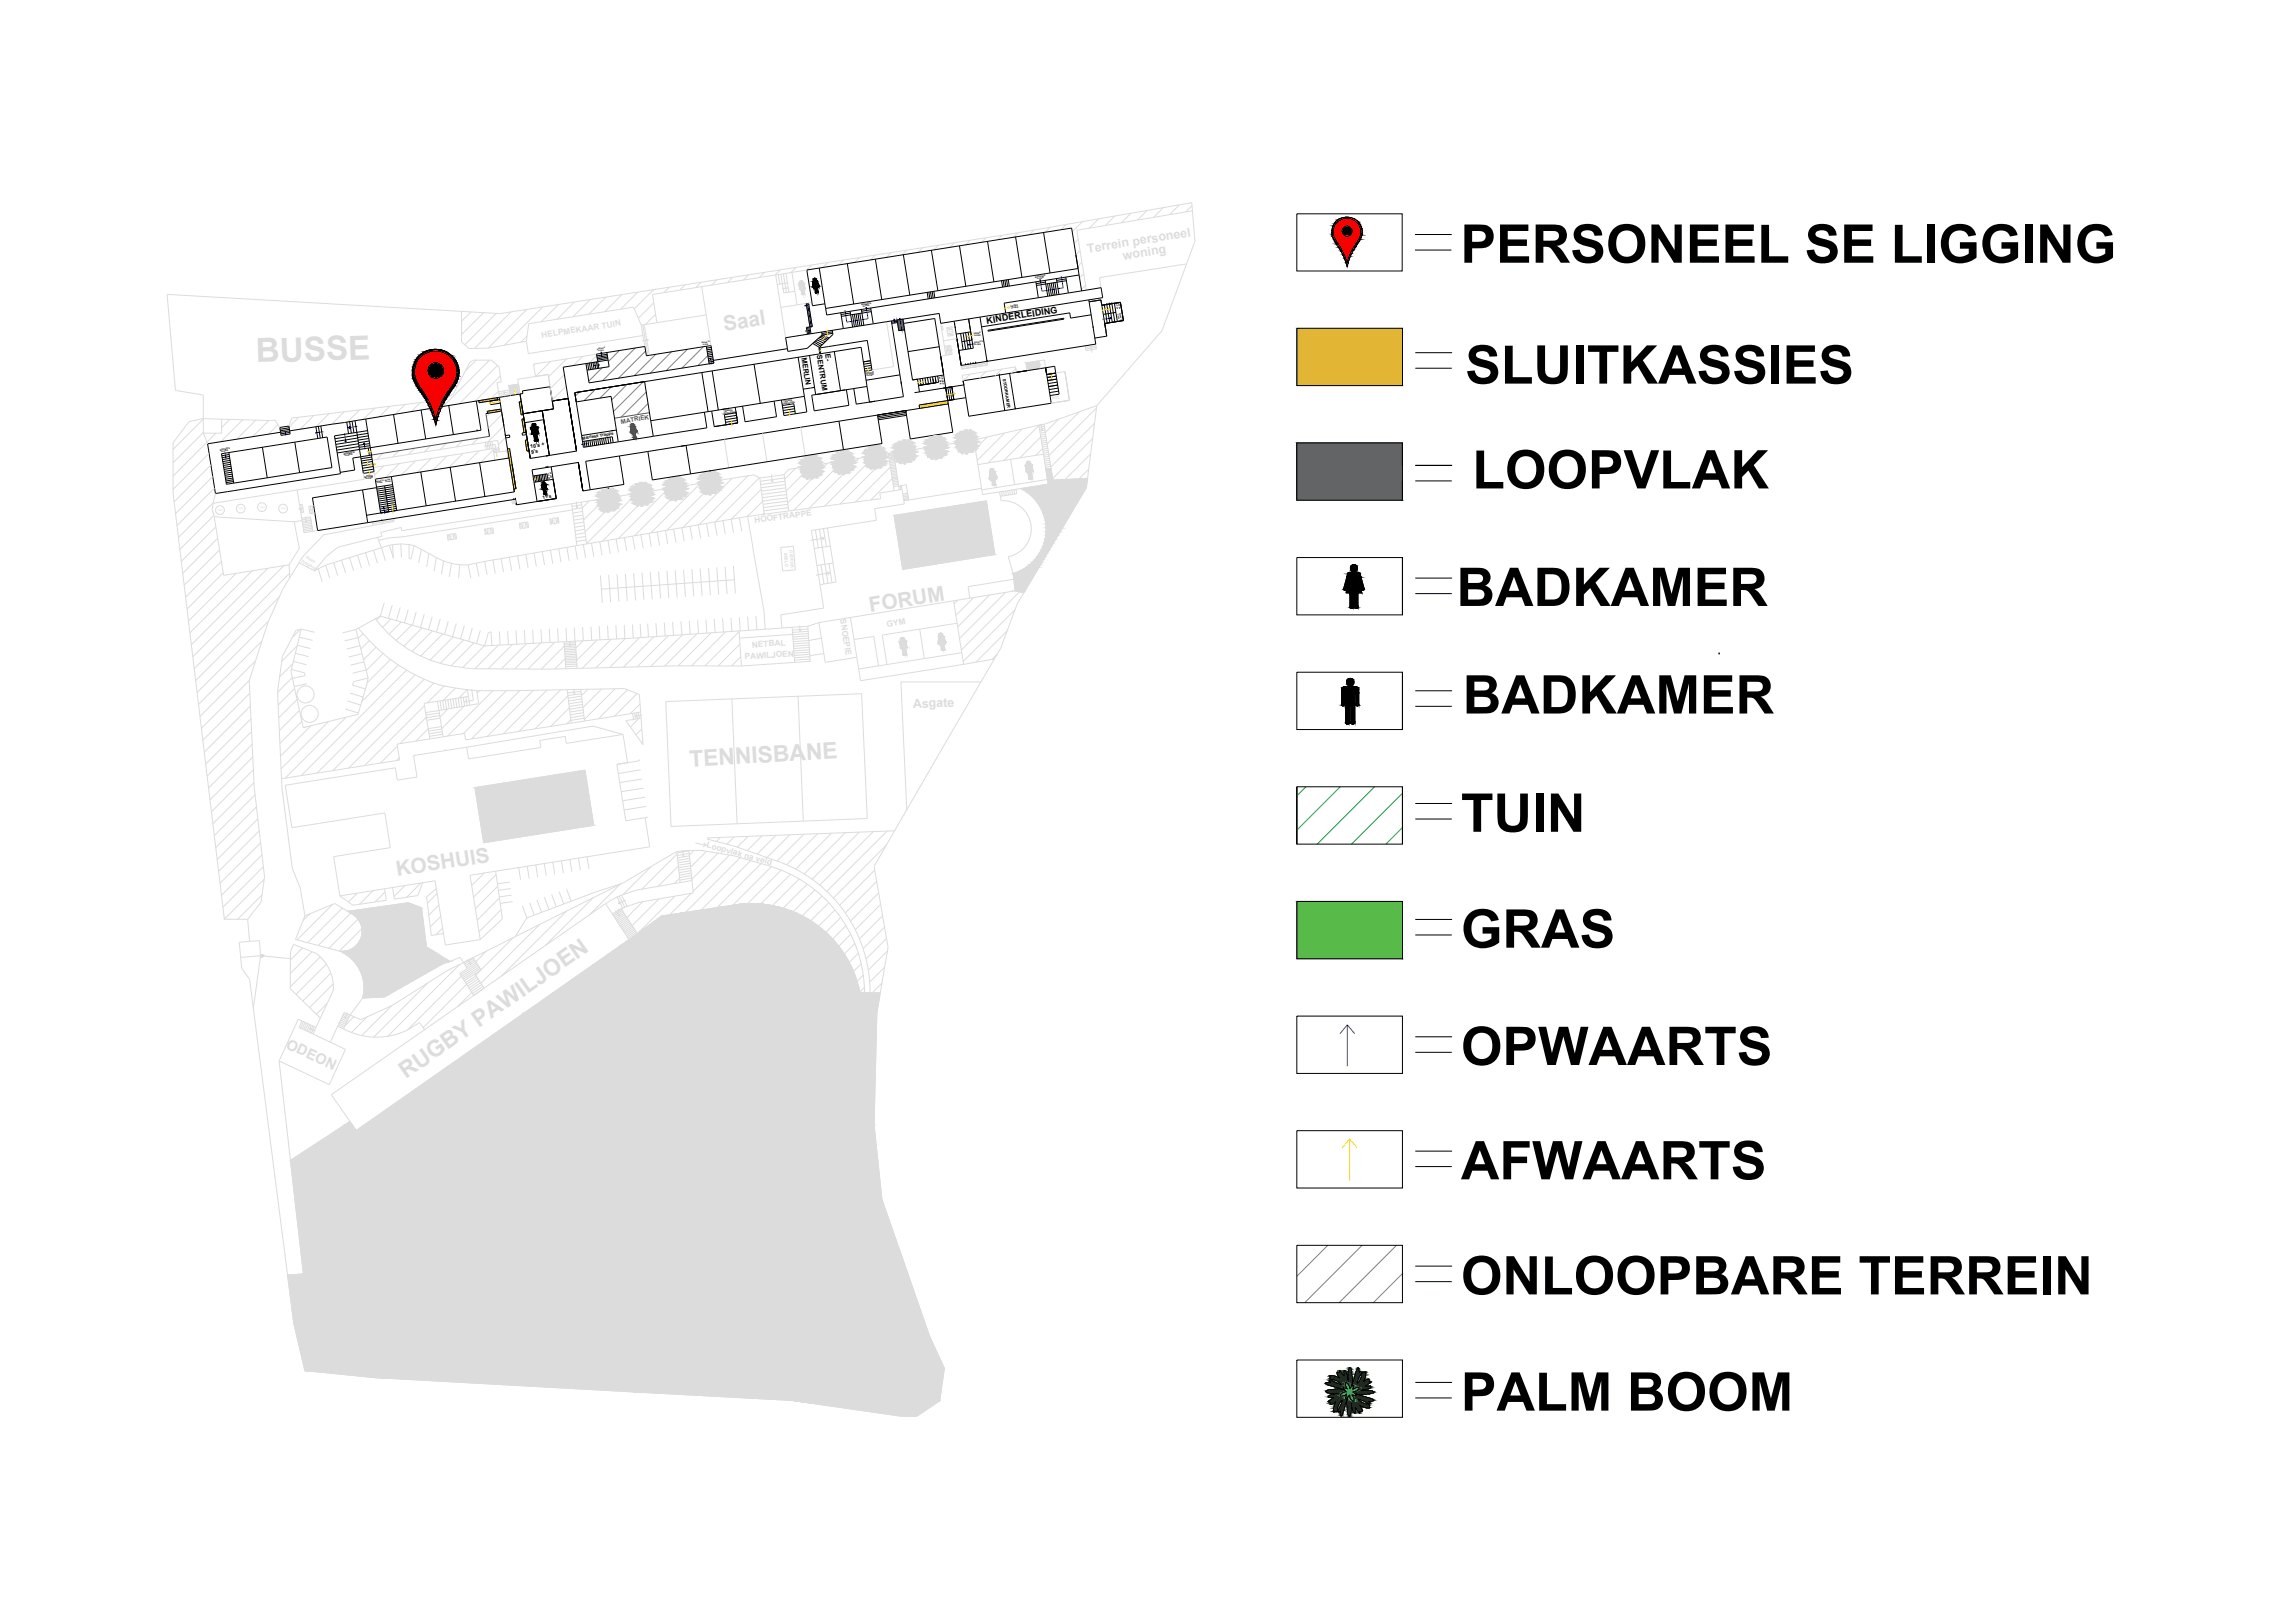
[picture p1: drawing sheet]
<svg xmlns="http://www.w3.org/2000/svg" width="297mm" height="210mm" viewBox="0 0 297 210" stroke-linecap="round" stroke-linejoin="round" font-family="sans-serif">
<defs><g id="words">
<g font-size="6.9">
<text x="189" y="34">PERSONEEL SE LIGGING</text>
<text x="189.6" y="49.6">SLUITKASSIES</text>
<text x="190.5" y="63.2">LOOPVLAK</text>
<text x="188.4" y="78.4">BADKAMER</text>
<text x="189.2" y="92.3">BADKAMER</text>
<text x="189" y="107.6">TUIN</text>
<text x="189" y="122.6">GRAS</text>
<text x="189" y="137.8">OPWAARTS</text>
<text x="189" y="152.6">AFWAARTS</text>
<text x="189" y="167.5">ONLOOPBARE TERREIN</text>
<text x="189" y="182.5">PALM BOOM</text>
</g>
<text font-size="1.2" x="127.7" y="41.9" transform="rotate(-9 127.7 41.9)">KINDERLEIDING</text>
<g font-size=".9">
<text x="103.7" y="46.3" transform="rotate(81 103.7 46.3)">MERLIN</text>
<text x="105.7" y="45.9" transform="rotate(81 105.7 45.9)">SENTRUM</text>
<text x="106.7" y="45.8" transform="rotate(81 106.7 45.8)">E-</text>
</g>
<text font-size=".8" fill="#545454" x="80.4" y="54.8" transform="rotate(-9 80.4 54.8)">MATRIEK</text>
<g font-size=".7">
<text x="68.6" y="58" transform="rotate(-8 68.6 58)">10's +</text>
<text x="68.7" y="58.7" transform="rotate(-8 68.7 58.7)">9's</text>
</g>
<text font-size=".6" x="70.2" y="64.5" transform="rotate(-9 70.2 64.5)">11's</text>
<g font-size=".5">
<text x="129.7" y="49" transform="rotate(81 129.7 49)">STOORKAMER</text>
<text x="75.3" y="56.9" transform="rotate(-9 75.3 56.9)">Matrieks Trappe</text>
</g>
<g font-size=".3">
<text x="133.9" y="35.9" transform="rotate(-9 133.9 35.9)">BOONSTE</text>
<text x="111.4" y="39.5" transform="rotate(-9 111.4 39.5)">BOONSTE</text>
<text x="111.6" y="39.7" transform="rotate(-9 111.6 39.7)">VLOER</text>
<text x="130.7" y="39.7" transform="rotate(-9 130.7 39.7)">GROND</text>
<text x="130.8" y="39.9" transform="rotate(-8 130.8 39.9)">VLOER</text>
<text x="134.1" y="36.1" transform="rotate(-9 134.1 36.1)">VLOER</text>
<text x="126" y="43.3" transform="rotate(-8 126 43.3)">GROND</text>
<text x="126" y="43.5" transform="rotate(-9 126 43.5)">VLOER</text>
<text x="93.5" y="53.6" transform="rotate(-9 93.5 53.6)">VERDIEPING</text>
<text x="93.7" y="53.3" transform="rotate(-9 93.7 53.3)">TWEEDE</text>
<text x="101.2" y="52.4" transform="rotate(-9 101.2 52.4)">VERDIEPING</text>
<text x="101.4" y="52" transform="rotate(-8 101.4 52)">TWEEDE</text>
<text x="112" y="48.5" transform="rotate(-9 112 48.5)">GROND</text>
<text x="112.1" y="48.7" transform="rotate(-10 112.1 48.7)">VLOER</text>
<text x="121.5" y="48.8" transform="rotate(80 121.5 48.8)">VLOER</text>
<text x="121.8" y="48.7" transform="rotate(80 121.8 48.7)">GROND</text>
<text x="28.5" y="58.3" transform="rotate(-10 28.5 58.3)">BOONSTE</text>
<text x="28.6" y="58.5" transform="rotate(-10 28.6 58.5)">VLOER</text>
<text x="44.5" y="58.8" transform="rotate(-10 44.5 58.8)">BOONSTE</text>
<text x="44.6" y="59" transform="rotate(-10 44.6 59)">VLOER</text>
<text x="47.2" y="61.8" transform="rotate(-9 47.2 61.8)">GROND</text>
<text x="47.3" y="62" transform="rotate(-10 47.3 62)">VLOER</text>
</g>
<g font-size=".3" fill="#dcdcdc">
<text x="136.1" y="51.5" transform="rotate(-9 136.1 51.5)">GROND</text>
<text x="136.2" y="51.7" transform="rotate(-9 136.2 51.7)">VLOER</text>
</g>
<g font-size=".2">
<text x="144.4" y="39.3" transform="rotate(81 144.4 39.3)">VLOER</text>
<text x="144.6" y="40.6" transform="rotate(81 144.6 40.6)">VLOER</text>
<text x="144.7" y="39.2" transform="rotate(81 144.7 39.2)">GROND</text>
<text x="144.8" y="40.4" transform="rotate(81 144.8 40.4)">BOONSTE</text>
<text x="77.3" y="45.2" transform="rotate(-9 77.3 45.2)">BOONSTE</text>
<text x="77.4" y="45.5" transform="rotate(-9 77.4 45.5)">VLOER</text>
<text x="90.8" y="44.4" transform="rotate(-9 90.8 44.4)">BOONSTE</text>
<text x="90.9" y="44.7" transform="rotate(-9 90.9 44.7)">VLOER</text>
<text x="126.1" y="44.4" transform="rotate(-8 126.1 44.4)">BOONSTE</text>
<text x="126.1" y="44.7" transform="rotate(-8 126.1 44.7)">VLOER</text>
<text x="48.6" y="62.4" transform="rotate(-9 48.6 62.4)">BOONSTE GROND</text>
<text x="48.8" y="62.5" transform="rotate(-9 48.8 62.5)">VLOER</text>
<text x="49.9" y="62.4" transform="rotate(-9 49.9 62.4)">VLOER</text>
<text x="70.9" y="61.2" transform="rotate(81 70.9 61.2)">VLOER</text>
<text x="71.1" y="61.1" transform="rotate(81 71.1 61.1)">GROND</text>
</g>
</g></defs>
<!-- layer: Mure -->
<g fill="none" stroke="#dcdcdc" stroke-width=".13">
<path d="M70.2 39.7l-4.9 5M72.3 39.4l-2.3 2.2M74.3 39.1l-2.2 2.2M76.4 38.8l-2.3 2.2M78.4 38.4l-2.2 2.3M80.5 38.1l-2.3 2.2M82.5 37.8l-2.2 2.2M84.5 37.5l-2.4 2.5M84.6 39.2l-2 2M86.6 37.2l-.7 .7M88.6 36.8l-.6 .7M90.7 36.5l-.7 .7"/>
<path d="M92.7 36.2l-.6 .7M94.8 35.9l-.7 .7M96.8 35.6l-.6 .6M98.9 35.2l-.7 .7M100.7 35.6l.2 1.2M100.9 34.9l-.6 .7M101 35.5l.4 2.4M101.4 35.5l.3 2.4M101.7 35.4l.2 1.2M101.9 36.6l-1.4 .2M101.9 36.6l.2 1.2M102.5 35.2l-18.1 2.9"/>
<path d="M103 34.6l-.7 .7M105 34.3l-.6 .6M105 39.1l-1.9 .4M107.1 34l-.7 .6M109.1 33.7l-.6 .6M111.2 33.3l-.7 .7M113.2 33l-.6 .6M115.3 32.7l-.6 .6M117.3 32.4l-.6 .6M119.4 32.1l-.6 .6M121.4 31.7l-.6 .6M123.5 31.4l-.6 .6"/>
<path d="M125.5 31.1l-.6 .6M127.6 30.8l-.6 .6M129.6 30.5l-.6 .5M131.7 30.1l-.6 .6M133.8 29.8l-.7 .6M135.9 29.4l-.7 .7M137.9 29l-.6 .7M139.5 31l-.5 .5M139.7 32.4l-.5 .6M140 33.9l-.6 .6M140 28.7l-1.3 1.3M140.2 35.4l-.5 .6"/>
<path d="M140.4 36.9l-.5 .6M142.1 28.3l-1.2 1.2M142.2 35.9l.2 1.3M144.2 28l-1.2 1.2M146.3 27.6l-1.2 1.2M148.4 27.2l-1.2 1.3M150.5 26.9l-1.3 1.2M152.6 26.5l-1.3 1.3M154.2 26.2l.4 5M154.2 26.6l-.8 .8M154.3 27.3l-15 2.5 .1 .5M26.3 56.1l.6 1.3"/>
<path d="M26.3 56l-3.9 3.9M26.3 54.2l-3.9 4M27 58.7l-4.6 4.6M27.9 56.1l-5.5 5.5M29.7 54.3l-1 1M31.4 54.3l-2.8 2.9M33.1 54.4l-2.5 2.4M34.8 54.4l-2.1 2.1M36 55l-1.3 1.2M38.6 54l-1.2 1.3M40.6 53.8l-1.8 1.7M42.6 53.5l-1.7 1.7"/>
<path d="M44.5 53.3l-1.6 1.6M46.5 53.1l-1.6 1.5M48.5 52.8l-1.5 1.5M49.5 58.6l-.8 .9M50.4 52.6l-1.3 1.3M51.6 58.3l-.8 .8M51.7 60l-1.8 1.8M52.4 52.3l-1.3 1.3M53.7 58l-.9 .8M53.7 59.7l-1.8 1.8M54.4 52.1l-1.2 1.2M55.7 57.7l-.8 .8"/>
<path d="M55.8 59.3l-1.8 1.8M56.3 51.9l-1 1M57.8 57.4l-.8 .8M57.8 59l-1.8 1.8M59.8 57l-.8 .8M59.9 58.7l-1.8 1.8M60.9 40.4l-1.2 1.2M61.6 46.6l-1.4 1.4M61.9 56.7l-.8 .8M62 58.4l-1.9 1.8M62.6 40.5l-2.9 2.8M63.3 46.6l-6 6"/>
<path d="M63.4 53.4l-.5 .5M63.8 58.2l-1.6 1.6M64.2 40.6l-4.1 4M64.4 47.3l-5 5M64.5 50.6l-1 1M64.7 48.7l-3.2 3.2M65 53.6l-1.8 1.8M65.2 55.1l-2.1 2.1M65.4 56.6l-.9 1M65.7 58.1l-.3 .3M65.9 50.5l-1.4 .2M66 50.7l-1.5 .2"/>
<path d="M66 50.9l-1.4 .3M66.1 40.4l-4.7 4.7M67 49.1l.3 1.9M67.1 49.7l-1.3 .2 .2 1.3M68.2 40l-5 5M68.2 43.5l-.8 .8M70.9 48.5l.3 1.5M83.1 42l.7 4M83.3 44.1l-.3-2-1-2.4-13.6 2.2-.3 2.3M84.8 40.7l-1.3 1.3M85 41.8l-1.7 .2 .7 4M91.4 40.8l.6 3.9"/>
<path d="M107 60l-5.1 5.1M109.1 59.6l-6.4 6.4M111.2 59.3l-6.5 6.5M113.2 59l-6.5 6.5M114.7 41.6l.9 5.8-2.8 .5M115 58.9l-6.3 6.3M115.6 58.6l10.4-1.7 8.4-1.9 .6 3.6M121.7 41.8l.5 3M125.5 48.4l-.9 .9M127.5 48.1l-.8 .8M127.7 46.8l.1 .4-3.4 .5v-.4M127.7 56.5l-1.5 1.6"/>
<path d="M129.6 47.8l-.9 .8M130 56l-3.6 3.6M131.4 47.7l-.6 .6M131.5 48.2l-.1-.7-6.9 1.1 .1 .7M132.2 55.5l-4.4 4.4M134.4 55.1l-4.5 4.5M134.6 56.6l-2.7 2.7M134.9 58l-.9 .9M137 54.2l-1.8 1.8M137.8 48.1l.6 3.7-2.4 .4M139.6 53.3l-4.1 4.2M141.1 58.7l-3.3 3.4"/>
<path d="M141.4 56.8l-5.2 5.1M141.6 54.8l-5.7 5.6M141.9 52.8l-6.2 6.1M141.9 52.5l-6.8 2.4M27.3 60.2l-4.8 4.7M27.5 61.7l-4.8 4.8M27.6 65.1l-.2 .9M27.6 65.1l-4.5 4.5M27.7 66.7l-4.4 4.4M27.7 66.9l1.2 7.6 8.5-1.4M27.8 63.2l-4.9 4.8M27.9 63.9l-.3 1.2"/>
<path d="M27.9 68.2l-4.4 4.5M28.2 69.7l-4.6 4.5M28.4 71.2l-4.6 4.5M28.6 72.7l-4.6 4.6M28.9 74.1l-4.7 4.7M30.6 74.2l-6.2 6.2M32.6 73.9l-8 8M34.7 73.5l-9.9 9.9M36.1 77.3l-10.8 10.8M36.7 73.2l-11.8 11.8M37.4 73.1l.1 1.6M37.5 74.2l-12.4 12.3"/>
<path d="M38.1 67.5l.6 3.5-1.3 2.1M38.4 63.4l-10.8 1.7M41.2 73.6l.5 1.7M42.1 73.1l.6 1.7M42.1 73.1l-1.4 .8M43.2 72.8l.5 1.7M44.2 72.5l.5 1.7M45.2 72.2l.5 1.7M46.3 71.8l.5 1.7M47.3 71.5l.5 1.7M48.3 71.2l.5 1.7M48.4 61l.2 1"/>
<path d="M48.8 69.5l1.1 3.1M49.2 79.7l-.5 .5M49.6 60.3l-1.1 1.2M49.7 78l-.5 1.7M50.4 70.6l-8.3 2.5M50.7 78.3l-.5 1.7M50.8 70.5l.1 1.8-.5-1.7M50.8 70.5l-.4 .1M51 67.3l-2.8 .5M51.8 78.6l-.5 1.7M51.8 70.4l-1 .1M51.8 70.4l.1 1.8"/>
<path d="M51.8 70.4l1.1 .1M52.8 78.9l-.5 1.7M52.9 70.5v1.7l.3 .1 .4-1.7M52.9 70.5l.7 .1M53.6 70.6l.9 .5M53.8 79.2l-.4 1.7M54.5 71.1l1 .5M54.5 71.1l-.3 1.7M54.9 79.5l-.5 1.7M55.5 71.6l.9 .6-.2 1.7M55.5 71.6l-.3 1.8M55.9 79.8l-.5 1.7"/>
<path d="M57.4 72.6l-.3 1.7M58.4 72.9l-.3 1.8M59 69l-.2 .1M59.5 73.1l-.2 1.7M61.6 72.9l.4 1.7M62.7 72.7l34-5.9 2.1 12.3 .2 2.3M62.7 72.7l.3 1.7M62.7 72.7l-2.1 .4 .3 1.7M63.8 68.3h-.2M63.8 72.5l.3 1.7M64.8 72.3l.3 1.7M65.9 72.1l.3 1.7"/>
<path d="M67 71.9l.3 1.8M68 71.7l.3 1.8M68.3 67.5l-.2 .1M69.1 71.6l.3 1.7M70.2 71.4l.2 1.7M71.2 71.2l.3 1.7M72.2 67h-.1M72.3 71l.3 1.8M73.3 70.8l.3 1.8M74.1 66l-22 3.5-1.7 .1-1.4 .3M74.4 70.7l.3 1.7M75.3 65.3l-1.3 .2"/>
<path d="M75.3 65.7l-1.3 .2M75.5 70.5l.3 1.7M76.5 70.3l.3 1.7M77.6 70.1l.3 1.7M77.7 74.5l.1 1.7M77.8 76.2l.1 1.8M78.7 69.9l.2 1.8M78.7 74.4l.3 3.5M79.7 69.7l.3 1.8M79.8 74.3l.3 3.6M80.8 69.6l.3 1.7M80.9 74.2l.2 3.6"/>
<path d="M81.8 69.4l.3 1.7M82 74.2l.2 3.5M82.9 69.2l.3 1.7M83.1 74.1l.2 3.5M84 69l.3 1.8M84.1 74l.3 3.6M85 68.8l.3 1.8M85.2 73.9l.3 3.6M86.1 68.7l.3 1.7M86.3 73.9l.2 3.5M87.2 68.5l.3 1.7M87.4 73.8l.2 3.5"/>
<path d="M88.2 68.3l.3 1.7M88.4 73.7l.3 3.6M89.3 68.1l.3 1.7M89.5 73.6l.3 3.6M90.3 67.9l.3 1.8M90.6 73.6l.2 3.5M91.4 67.7l.3 1.8M91.7 73.5l.2 3.5M92.5 67.6l.3 1.7M92.7 73.4l.3 3.6M93.5 67.4l.3 1.7M93.8 73.3l.3 3.6"/>
<path d="M94.6 80l.1 1.7M94.6 67.2l.3 1.7M94.9 73.3l.1 1.7M95 75h.1M95 75l-17.2 1.2M95 75l.1 1.8M95.6 79.9l.2 1.7M95.7 67l.3 1.8M96.7 79.8l.1 1.8M97.5 61.5l.8 .4M97.8 79.7l.1 1.8M102 60.7l-.6 .7"/>
<path d="M102.9 60.6l-1.4 1.4M105 60.3l-3.3 3.2M105.5 68.6l.4 2.3M106 68.5l1.1 7M106.2 73.1l.4 2.5M106.5 68.4l.4 2.3M107 68.3l1.2 7-2.1 .4M107.2 72.9l.4 2.5M107.4 70.7l-2.1 .3M107.8 72.9l-2.1 .3M115.2 60.4l-4.5 4.6M115.4 61.9l-2.7 2.8"/>
<path d="M115.7 63.4l-.1 .1M115.7 63.5l-1.9 .3 .1 .7-9.6 1.3M116.5 62.9v.5M117.5 64.4v.1l-.6 .1M123.9 77.7l-.5 .4M126 77.3l-2.3 2.3M128 77l-4.1 4.1M130.1 76.7l-6 5.9M131.1 74.2l.2 2.3M131.2 75l-6 .9 .3 1.5M131.3 78.9l-6.7 6.7M131.3 76.5l-7.9 1.3"/>
<path d="M131.3 76.5l1.2 .2M131.9 76.6l-7.5 7.5M136 60.6l.2 1.6 4.5-.3M140.9 60.7l-1.3 1.3M32.2 88.1l-6.1 6.2M32.3 89.7l-6.1 6.1M32.4 91.4l-6 5.9M32.5 93l-5.9 5.9M32.6 94.7l-5.8 5.7M32.6 96.3l-5.6 5.7M32.7 98l-5.5 5.5M32.8 99.6l-5.4 5.5"/>
<path d="M33.1 85.5l-7.2 7.2M33.9 83l-8.2 8.2M34.8 80.4l-9.3 9.2M37.7 86.6l1.7 .5 .1 .3-1.7 .4h.2M37.8 87.7l-1.9 1.9M37.9 85.9l-1.7 1.7M37.9 85.6l1.8 .4M38.1 89.1l-2.1 2.1M38.2 84.5l1.7 .5M38.4 90.5l-2.3 2.4M38.4 83.6l-2 2M38.5 83.5l1.7 .4"/>
<path d="M38.7 82.5l1.7 .4M38.7 91.9l-2.6 2.6M38.9 81.4l-1.1 1.1M39.1 93.4l-2.9 2.8M39.5 94.1l-.3 .1M39.7 88.5l-1.6 .3M40.2 93.9l-3.9 3.9M40.7 81.8l-1.7-.4-1.4 5.5M42.5 93.4l-6.1 6.1M44.3 81.9l1.7-.4 .6 2.1M44.6 91.8l1.7 .5M44.8 92.8l-7.9 7.9"/>
<path d="M45 90.7l1.7 .5M45.3 89.7l1.7 .5M46.3 82.5l-1.7 .4M46.6 83.6l.2 1M46.6 83.6l-1.8 .4M46.8 84.6l.3 1M46.8 84.6l-1.7 .4M47 82l-.7 .6M47.1 85.6l.5 2.1M47.1 85.6l-1.7 .5M47.3 89.2h.1M47.4 86.7l-1.8 .4"/>
<path d="M47.4 88.6v.1M47.4 88.7h.1M47.6 87.7l-1.8 .5-.2 .5 1.7 .5M47.6 87.7l-.2 .9M47.8 82.9l-1.1 1.1M48.6 83.8l-1.6 1.6M49.6 84.6l-2.2 2.2M50.5 85.4l-3 3M50.6 80.1l-1.1 1.1M51.4 96.6l-2.2 2.1M51.5 86.1l-4.7 4.7M51.6 98.1l-.3 .3"/>
<path d="M51.9 80.5l-1.6 1.6M52.6 86.7l-13.6 13.7M53.2 96l-1.8 .3 .3 2.1-15.3 2.4M53.3 80.9l-2 2M53.7 87.3l-12.7 12.8M54.6 81.3l-2.4 2.3M54.9 87.9l-11.8 11.8M54.9 91.3l-7.7 7.8M55.2 92.8l-3.5 3.4M55.4 94.3l-1.6 1.6M55.9 81.6l-2.6 2.7M56.1 88.4l-11 11"/>
<path d="M57 80.1l-.5 1.7M57.3 82l-2.9 2.9M57.5 88.8l-2.2 2.2M58 91.7l-1.1 1.1M58 80.4l-.5 1.7M58.6 82.4l-3 3M58.9 89l-1.6 1.6M59 80.7l-.5 1.7M60 82.8l-3.1 3M60 91.4l-2.8 2.9M60.1 81l-.5 1.7M60.4 89.3l-1 1"/>
<path d="M61.1 81.3l-.5 1.7M61.3 83.2l-3 3M62 89.4l-.3 .3M62.1 81.6l-.4 1.7M62.7 83.6l-2.8 2.8M63.8 89.4l-5.9 5.9M64.5 83.5l-3.1 3M64.6 81.7l.1 1.8M65.5 89.4l-5.5 5.5M65.7 81.7l.1 1.7M66.3 83.4l-3.2 3.1M66.8 81.6l.1 1.8"/>
<path d="M67.2 89.4l-6.2 6.2M67.8 81.5l.1 1.8M68.1 83.3l-3.2 3.3M68.9 81.5l.1 1.8M69 89.3l-6 6M70 83.2l-3.4 3.4M70 81.4l.1 1.8M70.8 89.3l-5.7 5.7M71.1 81.4l.1 1.7M71.8 83.1l-3.5 3.5M72.1 81.3l.1 1.8M72.5 89.3l-5.4 5.4"/>
<path d="M73 83.6l-3 3M73.1 85.2l-1.3 1.4M73.2 81.3l.1 1.7M73.5 90.1l-4.3 4.2M73.7 91.6l-2.4 2.4M73.8 93.1l-.5 .6M74.3 81.2l.1 1.8M74.5 83.2l-1.5 .1M74.5 83.4l-1.5 .1M74.5 83.6l-1.5 .1M74.5 83.8l-1.5 .1M74.5 84l-1.5 .1"/>
<path d="M74.5 84.2l-1.4 .1M74.5 84.5h-1.4M74.5 84.7h-1.4M74.5 84.9l-1.4 .1M74.6 85.1l-1.5 .1M74.6 85.3l-1.5 .1M74.6 85.5l-1.5 .1M74.6 85.7l-1.5 .1M74.6 85.9l-1.4 .1M74.7 86.2l-1.5 .1M75.1 89.2l.5 4.1M75.2 89.5l-1.8 .2"/>
<path d="M75.2 89.8l-1.7 .2M75.2 90.1l-1.7 .3M75.3 90.4l-1.7 .3M75.3 90.8l-1.7 .3M75.4 81.1l.1 1.8M75.4 91.2l-1.8 .2M75.4 91.5l-1.7 .3M75.4 82.9l-.9 .9M75.5 91.9l-1.8 .2M75.5 92.2l-1.7 .3M75.5 92.6l-1.7 .3M75.6 92.9l-1.7 .3"/>
<path d="M76.1 89.2l-.9 .8M76.5 81.1v1.8M76.7 94l3.9 1M77.3 82.8l-2.7 2.7M77.5 81l.1 1.8M77.8 89.2l-2.4 2.4M78.6 81l.1 1.7M79.1 82.7l-3.8 3.8M79.6 89.1l-4 4M79.7 80.9l.1 1.8M80.8 80.9v1.7M80.9 82.6l-3.8 3.8"/>
<path d="M81.2 89.3l-3.8 3.7M81.8 80.8l.1 1.8-19.2 1 .5-1.7 .3-.1 .1 1.7M82.4 89.8l-2.9 2.9M82.7 93l-1.1 1.1M82.7 82.5l-3.8 3.9M82.8 91.1l-1.3 1.3M82.8 80.7l.1 1.8M82.9 99.6l-2.9 .5M82.9 92.9l.3 3.5-2.2-3.2 1-.1M83 94.3l-.7 .8M83.1 95.9l-.1 .2M83.8 80.7l.1 1.7"/>
<path d="M84.6 82.4l-3.9 3.9M84.9 80.6l.1 1.8M85.9 80.6l.2 1.7M86.5 82.3l-4.1 4M87 80.5l.1 1.7M88.1 80.4l.1 1.7M88.3 82.1l-4.1 4.1M89.2 80.3l.1 1.8M90.2 82l-4.2 4.2M90.3 80.2l.1 1.8M91.3 80.2l.1 1.7M92 81.9l-4.3 4.3"/>
<path d="M92.4 80.1l.1 1.8M93.5 80l.1 1.8M93.9 81.8l-4.4 4.4M95.6 81.8l-4.4 4.4M95.7 83.4l-2.8 2.8M95.8 85l-1.2 1.2M102.6 82.1l-6.9 .5M104.5 81l-8.9 .7M119 81.4l.6 3.8M123.8 80.7l-9.7 1.5M124.4 84.5l-9.7 1.5M128.6 85.3l-3.9 .7"/>
<path d="M129 84.7l-.7 .6M130.3 81.6l-4.1 4.1M32.9 101.3l-5.4 5.3M33 102.9l-5.3 5.2M33.2 104.4l-5.3 5.3M33.4 106l-5.3 5.2M33.5 107.5l-5.2 5.3M33.7 109.1l-5.2 5.2M33.9 115.8l-3.2 3.2M33.9 110.6l-5.2 5.3M34.1 112.2l-5.3 5.2M34.2 113.8l-5.2 5.1"/>
<path d="M39.5 118.5l3.8-1.6 2.1 1.3a2.6 2.6 0 0 1 1.4 3 2.6 2.6 0 0 1-2.7 1.9M40.1 118.2l-.9 .9M43 117l-4.6 4.6M44.2 115.9l-.1 .1M44.3 117.5l-4.5 4.5M45 117.9l7.8-1.1 1.7 .7 .7 5.1 3 1.8-.9 .3-7.5 4.3-2.9 .2M45.4 118.2l-4.2 4.2M46.2 115.6l-1.1 1.1M46.3 118.9l-3.8 3.8M48.3 115.2l-1.8 1.8M49.7 115l.3 1.5-4.3 .7-1.7-1.3M49.8 115.4l-1.3 1.3"/>
<path d="M52.4 114.6l-1.4 1.4M54.4 114.3l-1.8 1.8M54.7 114.2l-.6 1.7-3.1 .4-.2-1.4M56.4 115l-1.2 1.1 .6 5 1.6-.3M56.6 115.6l-1.3 1.3M56.8 117.1l-1.3 1.3M57 118.6l-1.3 1.4M62.7 113l-1.7 1.6M64.1 112.7l.9 6.2-2.9 2.7M64.2 113.2l-2.9 2.9M64.4 114.7l-2.9 2.9M64.6 116.2l-2.9 2.9"/>
<path d="M64.8 117.7l-2.8 2.9M66 114.1l-1.6 .3M66.1 115l-1.6 .2M66.2 115.8l-1.6 .3M66.3 116.7l-1.6 .2M67.1 112.3l.2 1.6M67.6 117.2l.6 1.6M68.2 118.8l-1.5 2.4M68.2 112.1l.3 1.6M68.5 116.8l.6 1.6M69.3 111.9l.3 1.6M69.5 116.5l.6 1.6"/>
<path d="M69.8 119.6l-7.6 7.6M70.4 111.7l.3 1.6M70.4 116.1l.6 1.6M71.4 115.7l.6 1.6M71.5 111.6l.3 1.6M72.3 115.4l.6 1.6M72.6 111.4l.3 1.6M73.3 115l.6 1.6M73.3 117.9l-8.4 8.4M73.7 111.2l.3 1.6M74.8 111l.3 1.6M75.9 110.9l.3 1.6"/>
<path d="M76.7 116.2l-6.1 6.1M80.2 114.4l-3.9 4M80.4 117.6v.1M80.4 117.7l-1.1 .7M80.4 114.3l-3.5 1.2-8.7 3.3M80.5 117.8l-1.1 .8M80.6 117.5l-.2 .2M80.6 118l-1.1 .8M80.7 118.2l-1.1 .7M80.9 118.3l-1.1 .8M81 118.5l-1.1 .8M81.1 118.7l-1.1 .8"/>
<path d="M81.2 118.9l-1.1 .8M81.3 119.1l-1.1 .7M81.4 119.2l-1.1 .8M81.5 119.4l-1 .8M81.7 119.6l-1.1 .8M81.8 119.8l-1.1 .7M81.9 119.9l-1.1 .8M83.1 100.8l-2.9 .5M83.1 116.7l-2 2M83.3 102l-2.9 .5M83.5 103.2l-2.9 .4M83.6 104.3l-2.9 .5"/>
<path d="M84.3 112.1l-3.7 3.7M85.2 116.3l-3.4 3.5M85.6 118.5l-3.1 2.3M87.3 116l-4.8 4.8M87.6 110.5l-4.6 4.6M87.8 112.1l-2.7 2.6M87.9 113.6l-.7 .7M89.4 115.6l-2.8 2.8M89.8 110.1l-.6 .6M91.4 110.2l-2 2M92.9 110.4l-3.4 3.4M93.2 108.4l-.5 .5"/>
<path d="M94.4 110.7l-4.7 4.7M95 108.3l-.9 .9M95.8 111l-7.1 7.1M96.8 108.2l-1.4 1.4M97.1 111.4l-6.4 6.4M98.5 111.8l-5.7 5.7M98.6 108.2l-1.9 1.9M99.8 112.1l-5 5.1M100.4 108.1l-2.4 2.4M101.1 112.6l-4.4 4.3M102.2 108l-3 3M102.3 113.1l-3.9 3.9"/>
<path d="M103.4 113.7l-3.5 3.5M104 108l-3.5 3.4M104.4 114.4l-3.1 3.1M105.4 115.2l-2.8 2.8M105.8 107.9l-4 4M106.4 116l-2.6 2.5M107.2 116.8l-2.3 2.4M107.6 107.8l-4.7 4.7M108 117.7l-2.1 2.2M108.8 118.7l-1.9 1.9M109.4 107.8l-5.4 5.3M109.4 119.8l-1.7 1.7"/>
<path d="M111.2 107.7l-6.1 6.1M113 107.6l-6.9 6.9M113.2 112.6l-4.6 4.5M113.4 114.1l-4 4M113.7 115.6l-3.7 3.6M113.9 117l-3.2 3.3M114.2 118.5l-3 3M114.4 120l-2.7 2.8M114.7 109.4l-6.9 6.8M114.8 107.5l-7.8 7.8M31 121.9l.3 3.4 1 1.5M32.3 121.8l1.3-.1 .1 2"/>
<path d="M33.7 123.7l-.9 6.8M33.7 123.7l-2.6 .2M33.7 123.7l3.9 .4M37.6 123.1l-.1 4.8 3.9 3.8M38 122.2l3 1.2M38.2 121.6l5.9 1.5M39.1 122.7l-1.5 1.5M40.4 123.2l-2.8 2.8M41.4 123.8l-3.9 3.9M42.2 124.8l-3.9 3.9M42.3 129.8l-1.4 1.5M42.8 125.9l-3.6 3.6"/>
<path d="M43.1 127.3l-3 3.1M43.1 128.1l-.9 2M44.4 133.1a9 9 0 0 0 9.9-.8l.6 1M45.8 131.6l-1.1 1.1M46.8 120.2l-2.9 2.9M47.5 131.6l-2 2M50.7 130.2l-3.9 3.8M55.4 127.2l-7.1 7M57.3 120.1l-.9 .9M59.5 124.8l-9.3 9.3M59.7 126.3l-7 7M60.1 126.9l1.3-.9 .2 .3-1.4 .9"/>
<path d="M60.4 127.4l-5.7 5.6M61 128.4l-1.8 1.9M61.3 124l-1.2 .8M61.4 124.2l-1.2 .8M61.5 124.4l-1.2 .8M61.6 124.6l-2.1 1.4M61.7 126.5l-1.3 .9M61.8 124.8l-2.2 1.4M61.9 126.7l-1.4 .9M61.9 125l-2.2 1.4M62 125.1l-2.2 1.5M62 126.9l-1.3 1"/>
<path d="M62.1 125.3l-2.1 1.4M62.2 127.2l-1.4 .9M62.2 125.6l-.7 .6M62.3 127.4l-1.3 .9M62.5 127.6l-1.4 1M62.6 127.9l-1.3 .9M62.9 123.1l-1.4 1.4M66.4 121.4l-4.2 4.1M82 120.1l-1.1 .8M82.1 120.3l-1.1 .8M82.2 120.5l-1.1 .7M82.3 120.7l-1 .7"/>
<path d="M82.5 120.8l-1.1 .8M110.1 120.9l-1.6 1.5M110.6 122.1l-1.4 1.4M111 123.4l-1.1 1.1M111.4 124.7l-1 1M111.7 126.2l-.8 .8M111.8 127.8l-.6 .6M114.1 127.2l-1.2 1.3M114.5 125.2l-2 1.9M114.7 121.5l-2.6 2.6M114.8 123.1l-2.5 2.4"/>
<circle cx="28.5" cy="66" r=".57"/>
<circle cx="31.1" cy="65.8" r=".57"/>
<circle cx="33.9" cy="65.6" r=".57"/>
<circle cx="36.6" cy="65.8" r=".57"/>
<circle cx="39.5" cy="89.9" r="1.11"/>
<circle cx="40.1" cy="92.4" r="1.11"/>
<circle cx="33.9" cy="123.7" r=".14"/>
</g>
<!-- layer: 0 -->
<g fill="none" stroke="#dcdcdc" stroke-width=".13">
<path d="M90.8 37.1l.6 3.7-6.4 1-.6-3.7M100.4 35.6l1.2 8.1M102.8 37.7l-1.4 .2M103.5 36.7l-.1 .1 .1 .6v-.5M103.5 36.9h.1M103.5 36.9l.2 1.2M103.8 37.3v.1M103.8 37.3l.1 .7M103.8 37.3h.1M103.9 36.9l.2 1.1M103.9 36.9h.1M103.9 36.6l.1 .1 .1 .6h-.1"/>
<path d="M103.9 36.6l-.5 .1M104 36.9v.4M104.4 34.9l-1.9 .3 .6 4.3-2.1 .3M139.4 30.3l1.1 7.2M153.5 34.1l-3.2 8.7-8.4 9.7-1.4 10.6-8.9 15-2.1 5.8-16.4 28.2 1.8 10.5-1.5 8.5-.3 14.5 1 9.6 6.2 17.8 1.9 4.1-.6 4.2-3 2h-2l-14.2-2.1-54.1-2.9-8.9-.9-1.4-6.2-5.7-44.4M153.5 34.1l-11.3 1.8M154.2 26.2l-22.6 3.9-66.9 10.5-43.1-2.5 1.1 12.4 3.6 .6v5h2.4v-1.9M154.6 31.2l-1.1 2.9M36.2 55.3l-.6-.9h-.6l-8.7-.2-1.8 .4-2.1 2.7v6.5l6.6 55.2h3M59.7 40.3v3.9l1 .9 2.5-.1 4.9-.8 .3 1.6 14.8-2.4M62.8 57.2l.1 1M63 57.2l.1 1"/>
<path d="M63.2 57.2l.1 .9M63.4 57.1l.2 1M63.6 57.1l.3 1.5M63.8 58.2l.8-.1-.1-.2-16.2 2.6M63.9 58.6l.1 1M64.6 58.3l-.7 .1M64.6 51.4l-.3-1.9 .5-.1-.2-1.9-1-.9h-2.3l-.5 .3-2.1 4-1.1 .8-19.9 2.4-.3 1M64.6 58.5l-.2-1.5-16.2 2.6M65.5 58.3l.2 1M65.7 58.3l-1.8 .3M67 49.1l3.9-.6 .6 3.4M69.2 47.1l-.2 .2"/>
<path d="M71.3 46.8l-2 1.9M73 48.5l-1.8 1.8M73.3 50l-1.9 1.8M73.3 46.4l-2.3 2.4M73.5 51.5l-.2 .1M75.4 46.1l-1.2 1.2M77.2 45.8l-8.2 1.3 .3 1.6 1.6-.2M77.2 46l-1 1M83.3 44.1l.1 .7M83.3 42l-.3 .1M93.7 56.9l.6 3.6M98.6 56.1l.6 3.7"/>
<path d="M103.6 55.3l.6 3.7M103.7 59.7l.1 .2h-.4l1.2 .4h-.9l-.2 .2 .1 .1h.6l-.6 .2h.4l-.4 .3h.1v.2l.4-.2-.1 .4v.3a.22 .22 0 0 0 .2-.1 .22 .22 0 0 0 0-.3l.3-.4-.3 .7M104.7 59.9l.2 .1 .1 .3 .2-.3v.3l.3-.1a.27 .27 0 0 1-.3 .3l.2 .2h-.3l.1 .3a.25 .25 0 0 1-.2-.1 .25 .25 0 0 1 0-.2l-.3 .2 .1-.3-.4 .2a.27 .27 0 0 1 .4-.3l-.3-.3 .3 .1zM105.7 59.2l-.3 .7 .3-.4a.22 .22 0 0 1 0-.2 .22 .22 0 0 1 .3-.1l-.2 .6 .4-.1v.1l.1 .1-.3 .2h.3l-.1 .2-.4 .1a.8 .8 0 0 1 .7 .1l-.8 .1h-.3l1.1 .4-.3 .1v.1M105.7 59.2l-.1 .1-.1-.4-.4 1.2v-.5l-.1-.7-.1 .8-.3-.6v.4l-.3-.4v.1h-.1l.1 .4-.6-.1a.24 .24 0 0 0 .1 .2 .24 .24 0 0 0 .2 0l.4 .3-.7-.3M107.8 59.1l.1 .2h-.3l1.1 .4h-.9l-.2 .1 .3 .2h.4l-.6 .2h.4l-.4 .3h.2v.2l.3-.2-.1 .6a.22 .22 0 0 0 .2 0 .22 .22 0 0 0 0-.3l.3-.4-.2 .7M108.8 59.3l.2 .1 .1 .3 .3-.3-.1 .3 .4-.1a.26 .26 0 0 1-.4 .3l.2 .2h-.3l.2 .3a.25 .25 0 0 1-.3-.1 .25 .25 0 0 1 0-.2l-.3 .2 .1-.3-.4 .1a.26 .26 0 0 1 .1-.2 .26 .26 0 0 1 .3 0l-.2-.3 .2 .1zM109.8 58.6l-.2 .7 .3-.4a.22 .22 0 0 1 0-.2 .22 .22 0 0 1 .2-.1l-.1 .6 .3-.1v.1h.2l-.4 .3h.4l-.2 .1-.5 .2h.6l.2 .1-.8 .1h-.3l1.1 .4-.3 .1v.1M109.9 58.6h-.2l-.1-.3-.4 1.2v-.9l-.1-.3-.1 .8-.1-.5-.1-.1-.1 .4-.2-.4-.1 .1h-.1l.2 .4-.3-.1h-.4a.22 .22 0 0 0 .1 .2 .22 .22 0 0 0 .2 0 .36 .36 0 0 1 .4 .3l-.7-.3M112 58.4v.2l-.3 .1 1.1 .3-.8 .1-.3 .1 .2 .1h.6l-.5 .1-.1 .1h.3l-.3 .3h.1v.2l.4-.2-.2 .4v.3a.22 .22 0 0 0 .3-.1 .22 .22 0 0 0 0-.3l.3-.4-.3 .7M113 58.6l.1 .1 .1 .3 .3-.2-.1 .2 .4-.1a.25 .25 0 0 1-.1 .3 .25 .25 0 0 1-.3 0l.3 .2h-.3l.1 .3a.25 .25 0 0 1-.3 0 .25 .25 0 0 1 0-.3l-.2 .2v-.3l-.3 .2a.25 .25 0 0 1 .1-.3 .25 .25 0 0 1 .2 0l-.2-.3 .3 .1zM114 57.9l-.3 .7 .3-.4a.21 .21 0 0 1 0-.2 .21 .21 0 0 1 .3-.1l-.2 .7 .4-.2v.1l.1 .1-.4 .2 .4 .1-.6 .2a.77 .77 0 0 1 .8 .1l-.8 .2-.4-.1 1.2 .4-.4 .1 .1 .1"/>
<path d="M114 57.9l-.2 .1v-.4l-.4 1.2v-.9l-.2-.3-.1 .8-.1-.5-.1-.1v.4l-.3-.4v.2h-.2l.2 .3-.4-.1h-.3a.22 .22 0 0 0 .1 .2 .22 .22 0 0 0 .3 0l.4 .3-.7-.3M114.5 59.9l-.7-.3 .4 .3a.21 .21 0 0 1 .2 0 .21 .21 0 0 1 .1 .3l-.6-.2 .1 .4h-.1l-.1 .1-.2-.3v.3l-.2-.1-.1-.5-.1 .9-.1-.4v-.8l-.4 1.1-.1-.3h-.1M114.9 58.7l.7 4.3M115.6 58.7l-.7 .1M115.6 58.9l-.6 .1M115.7 59.1l-.7 .1M115.7 59.3l-.7 .1M115.7 59.4l-.6 .1M115.8 59.6l-.7 .1M115.8 57.7v.2h-.3l1.2 .4h-.9l-.3 .2 .2 .1h.6l-.6 .2h.3l-.3 .3h.1v.2l.4-.2-.2 .4v.2a.22 .22 0 0 0 .3 0 .22 .22 0 0 0 0-.3l.3-.4-.3 .7M115.8 59.8l-.7 .1M116.8 57.9l.2 .1v.3l.3-.3-.1 .3 .4-.1a.25 .25 0 0 1-.1 .3 .25 .25 0 0 1-.3 0l.3 .2h-.3l.1 .3a.25 .25 0 0 1-.2-.1 .25 .25 0 0 1-.1-.2l-.2 .2v-.3l-.3 .2a.26 .26 0 0 1 .1-.3 .26 .26 0 0 1 .2 0l-.2-.3 .3 .1z"/>
<path d="M117.8 57.2l-.3 .7 .3-.4a.21 .21 0 0 1 0-.2 .21 .21 0 0 1 .3-.1l-.2 .6 .4-.1v.1h.1l-.4 .3h.4l-.1 .2-.5 .1a.77 .77 0 0 1 .8 .1l-.8 .1h-.4l1.2 .4-.4 .1 .1 .1M117.8 57.2h-.1l-.1 .1v-.4l-.4 1.2v-.9l-.2-.3v.3l-.1 .5-.1-.5-.1-.1v.4l-.3-.4v.1h-.2l.2 .4-.6-.1a.23 .23 0 0 0 .3 .2l.4 .3-.7-.3M118.3 59.2l-.7-.3 .4 .3a.21 .21 0 0 1 .2 .1 .21 .21 0 0 1 .1 .2l-.6-.2 .1 .4h-.1v.1l-.3-.3v.3l-.2-.1-.1-.5-.1 .8-.1-.3v-.8l-.4 1.1-.1-.3h-.1M119.8 57.1l.1 .2-.3 .1 1.1 .4h-.9l-.2 .1 .3 .1h.5l-.6 .1-.1 .1 .4 .1-.4 .2 .2 .1v.1l.3-.2-.1 .3v.4a.22 .22 0 0 0 .2-.1 .22 .22 0 0 0 0-.2 .36 .36 0 0 1 .3-.4l-.2 .7M120.8 57.3l.2 .1 .1 .3 .2-.2v.3l.4-.2a.25 .25 0 0 1-.1 .3 .25 .25 0 0 1-.3 0l.2 .3-.3-.1 .2 .4a.26 .26 0 0 1-.3-.1 .26 .26 0 0 1 0-.3l-.3 .2 .1-.2-.4 .1a.27 .27 0 0 1 .4-.3l-.2-.2h.2zM121.1 56.4l-.1 .8-.1-.5-.1-.1-.1 .3-.2-.3-.1 .1h-.1l.2 .3-.4-.1h-.3a.22 .22 0 0 0 .1 .3 .22 .22 0 0 0 .2 0l.5 .2-.8-.2M121.2 56.4l.1 .8-.1 .3 .4-1.1 .1 .3 .2-.1M121.8 42.2h.1l.1 .5h-.2zM121.8 56.6l-.2 .8 .3-.5a.19 .19 0 0 1 .2-.3l-.1 .7 .3-.2v.2h.2l-.4 .2 .4 .1-.1 .1-.6 .1 .8 .1-.2 .1h-.9l1.1 .4-.3 .1 .1 .2M122.3 44.8l.2 1.2M122.4 58.6l-.8-.2 .4 .3a.21 .21 0 0 1 .3 0 .21 .21 0 0 1 .1 .2l-.7-.1 .2 .3h-.2v.2l-.2-.4-.1 .4-.2-.6-.1 .8-.1-.3v-.9l-.4 1.1-.1-.3-.2 .1M122.4 46l-.2-1.2 .8-.1 .2 1.2-1.5 .2"/>
<path d="M122.5 42.4l.7-.1v.1l-.7 .2zM122.5 44.8l.2 1.1M122.5 42.7l.7-.1 .1 .5-.7 .1zM122.6 43.3l.7-.1 .1 .2-.8 .1zM122.7 44.7l.2 1.2M122.8 44.7l.2 1.2M123.8 56.4v.2h-.3l1.2 .4-.9 .1-.3 .1 .3 .1h.5l-.5 .1-.1 .1h.3l-.3 .3h.1v.2l.4-.2-.2 .7a.23 .23 0 0 0 .3-.1 .23 .23 0 0 0 0-.3 .36 .36 0 0 1 .3-.4l-.3 .7M123.8 43.8l-1.7 .3M124.8 56.6l.2 .1v.3l.3-.2-.1 .2 .4-.1a.25 .25 0 0 1-.1 .3 .25 .25 0 0 1-.3 0l.3 .2h-.3l.1 .3a.26 .26 0 0 1-.2 0 .26 .26 0 0 1-.1-.3l-.2 .2v-.3l-.3 .2a.26 .26 0 0 1 .1-.3 .26 .26 0 0 1 .2 0l-.2-.3 .3 .1zM125.8 55.9l-.3 .7 .3-.4a.21 .21 0 0 1 0-.2 .21 .21 0 0 1 .3-.1l-.2 .7 .4-.2v.1l.1 .1-.4 .2 .4 .1-.1 .1-.5 .1 .8 .1-.3 .1h-.9l1.2 .4-.4 .1 .1 .1M125.8 55.9l-.2 .1-.1-.3-.3 1.1v-.9l-.2-.3-.1 .8-.1-.5-.1-.1v.4l-.3-.4v.2h-.2l.2 .3-.4-.1h-.2a.22 .22 0 0 0 0 .2 .22 .22 0 0 0 .3 0 .36 .36 0 0 1 .4 .3l-.7-.3M126 56.9l.5 3.2"/>
<path d="M126.3 57.9l-.7-.3 .4 .3a.21 .21 0 0 1 .2 .1 .21 .21 0 0 1 .1 .2l-.6-.2 .1 .4h-.1v.1l-.3-.3v.3l-.1-.1-.2-.5-.1 .9-.1-.3v-.9l-.4 1.1-.1-.3h-.1M127.7 46.8l.1 .4-3.4 .5v-.4M127.7 47l-3.3 .5M134.4 55l.7-.1 .9 5.7-.7 .1M134.4 46.7l.2 1M135.1 55.2l-.7 .1M135.1 55.4l-.6 .1M135.2 55.7l-.7 .1M135.2 56l-.6 .1M135.3 47.6l-.2-1-2.4 .4 .2 1M135.3 56.2l-.7 .1M135.3 56.5l-.7 .1"/>
<path d="M135.4 56.7l-.7 .1M135.4 57l-.7 .1M135.4 57.2l-.6 .1M135.5 57.5l-.7 .1M135.5 57.8l-.7 .1M135.6 58l-.7 .1M135.6 58.3l-.7 .1M135.6 58.5l-.6 .1M135.7 58.8l-.7 .1M135.7 59.1l-.6 .1M135.8 59.3l-.7 .1M135.8 59.6l-.7 .1"/>
<path d="M135.8 59.8l-.6 .1M136.6 48.3l1.2-.2 .6 3.7-2.4 .4M141.8 44.5l.1 .7-1.4 .2-.1-.7M141.8 44.7l-1.4 .3M141.8 45l-1.3 .2M27.4 66l.3 .9 10.4 .6 1-.1M38.8 65.3h.3l.2 1-.4 .1M38.9 65.3l.2 1M39 67.1l1.1-.2 .4 1.9M40.1 65.5l.2 1M40.2 67.1l-1.1 .2M40.2 67.3l-1.1 .2"/>
<path d="M40.3 67.5l-1.2 .2M40.3 67.7l-1.1 .2M40.3 67.9l-1.1 .2M40.4 68.2l-1.2 .1M40.4 65.5l.1 .9M40.4 68.4l-1.1 .1M40.4 68.6l-1.1 .1M40.6 65.4l-.7 .1 .2 1 .6-.1M41.1 68.7l-.6 .1M47 61.3l.1 .7-8.7 1.4 .9 5.5 1.2-.1M48.2 67.5l.1 .5M50.9 67.1l.1 .4-9.1 1.7-2.8 2.9-2.5 4.2-1.9 4.3-2.5 7.4 .7 13.8 1.3 11.7-.4 3.3-1.8 2.2"/>
<path d="M56.4 72.2a7.8 7.8 0 0 0 4.2 .9M57.9 69.2h.1l.1 .7h-.1zM58.2 69.1h.4l.1 .7-.4 .1zM59 69l.1 .8h-.2l-.1-.7M62.7 68.4h.1l.1 .8h-.1zM63 68.4l.4-.1 .1 .8h-.4zM63.8 68.3l.1 .7h-.2l-.1-.7M66.2 64.7l.1 .5 .5-.1M66.7 64.7l-.5 .1M66.7 64.9h-.5M66.8 65l-.5 .1M67.2 67.7h.1l.1 .7h-.1z"/>
<path d="M67.5 67.7l.5-.1 .1 .7-.5 .1zM68.3 67.5l.1 .8h-.2l-.1-.7M71.1 67.1h.2l.1 .7h-.2zM71.4 67.1l.5-.1 .1 .7-.5 .1zM72.2 67l.1 .7h-.1l-.1-.7M74 65.2l.6 5.4M75.2 65l.7 5.4M75.4 66.2l-1.3 .2M75.4 66.7l-1.2 .2M75.5 67.1l-1.3 .2M75.5 67.6l-1.2 .2M75.6 68l-1.3 .2"/>
<path d="M75.7 68.5l-1.3 .2M75.7 69l-1.2 .2M75.8 69.4l-1.3 .2M75.8 69.9l-1.2 .2M76.2 64.8l-.9 .9M77.4 65.4l-1.9 1.9M77.4 64l.1 .1-.3 .1a.51 .51 0 0 0 .6 .2l.5 .2h-.9l-.2 .1 .2 .1h.5l-.5 .1-.1 .2h.4l-.4 .3h.2v.1l.3-.1-.1 .6a.22 .22 0 0 0 .2-.1 .22 .22 0 0 0 0-.2l.3-.4-.2 .7M78.4 64.2a.26 .26 0 0 1 .3 0 .26 .26 0 0 1 0 .3l.2-.2v.3l.4-.2a.27 .27 0 0 1-.4 .3l.2 .3-.3-.1 .2 .4a.25 .25 0 0 1-.3-.1 .25 .25 0 0 1 0-.3l-.3 .2 .1-.2-.4 .1a.26 .26 0 0 1 .1-.3 .26 .26 0 0 1 .3 0l-.2-.2h.2zM78.6 66l-2.9 2.8M78.7 63.2l-.1 .8-.1-.5-.1-.1-.1 .3-.2-.3-.1 .1h-.1l.2 .4-.7-.2a.23 .23 0 0 0 .1 .3 .23 .23 0 0 0 .2 0 .36 .36 0 0 1 .4 .3l-.7-.3M78.7 63.2l.2 .8-.1 .3 .4-1.1 .1 .3h.2M78.8 65.7h.1"/>
<path d="M79.3 65.2v.1M79.4 63.5l-.3 .7a.4 .4 0 0 0 .4-.5 .19 .19 0 0 1 .2-.3l-.1 .7 .3-.2v.2h.1l-.3 .3h.3l-.1 .1-.5 .1 .8 .1-.5 .2h-.6l1.1 .3-.3 .1v.2M79.6 64.9l-.1 .1M80 65.5l-.8-.3 .4 .3a.21 .21 0 0 1 .3 0 .21 .21 0 0 1 .1 .3l-.7-.2 .2 .4h-.2v.1l-.2-.4-.1 .4-.1-.1-.1-.5-.1 .8-.2-.6 .1-.6-.4 1.2-.1-.4-.2 .1M80.3 64.2l-.4 .4M81.8 63.2v.2h-.3l1.1 .4h-.9l-.2 .1 .2 .1 .6 .1-.5 .1-.2 .1h.4l-.4 .3h.2v.2l.3-.2-.1 .6a.23 .23 0 0 0 .3-.3l.2-.4-.2 .7M82.4 63.9l-6.5 6.5M82.7 63.4l.2 .1 .1 .3 .3-.3-.1 .3 .4-.1a.27 .27 0 0 1-.4 .3l.2 .2h-.2l.1 .3a.25 .25 0 0 1-.3-.1 .25 .25 0 0 1 0-.2l-.2 .2v-.3l-.4 .1a.25 .25 0 0 1 .1-.2 .25 .25 0 0 1 .3 0l-.2-.3 .3 .1zM83.7 62.7l-.2 .7a.87 .87 0 0 0 .3-.7h.2l-.1 .6 .3-.1v.1h.2l-.4 .3h.4l-.1 .2-.5 .1a.77 .77 0 0 1 .8 .1l-.9 .1h-.3l1.1 .4-.3 .1h.1v.1M83.8 62.7l-.2 .1-.1-.4-.4 1.2v-.9l-.1-.3-.1 .8-.1-.5-.1-.1v.4l-.3-.4v.1h-.2l.2 .4-.7-.1a.22 .22 0 0 0 .1 .2 .22 .22 0 0 0 .3 0l.4 .3-.8-.3M84.3 64.7l-.8-.3 .5 .3a.21 .21 0 0 1 .2 0 .21 .21 0 0 1 .1 .3l-.7-.2 .2 .4h-.1l-.1 .1-.2-.3-.1 .3-.1-.1-.1-.5-.1 .8-.1-.6v-.6l-.4 1.2-.1-.3h-.1M84.4 63.5l-6.5 6.5"/>
<path d="M86.1 62.5l.1 .1-.4 .1 1.2 .4h-.5l-.6 .1 .1 .1h.6l-.6 .3h.4l-.4 .3h.1l.1 .1 .3-.1-.1 .6a.24 .24 0 0 0 .2-.1 .24 .24 0 0 0 0-.2l.3-.4-.2 .7M86.5 63.2l-6.5 6.5M87.1 62.7a.27 .27 0 0 1 .3 .3l.2-.2v.3l.4-.1a.26 .26 0 0 1-.4 .2l.2 .3-.3-.1 .2 .4a.27 .27 0 0 1-.3-.4l-.3 .3 .1-.3-.4 .1a.25 .25 0 0 1 .1-.2 .25 .25 0 0 1 .3-.1l-.3-.2h.3zM88.1 62l-.3 .7 .3-.4a.21 .21 0 0 1 0-.3 .21 .21 0 0 1 .3 0l-.1 .6 .3-.2v.2h.1l-.3 .3h.3l-.5 .2a.73 .73 0 0 1 .7 .2l-.8 .1h-.3l1.1 .4h-.3v.2M88.1 62h-.1l-.1-.3-.4 1.2v-.9l-.1-.3-.1 .8-.1-.5-.1-.1-.1 .3-.3-.3v.1h-.1l.1 .4-.4-.2h-.2a.22 .22 0 0 0 .1 .3 .22 .22 0 0 0 .2 0l.4 .3-.7-.3M88.6 62.9l-6.5 6.4M88.7 64l-.8-.3 .4 .3a.21 .21 0 0 1 .3 0 .21 .21 0 0 1 0 .3l-.6-.2 .2 .4h-.2v.1l-.3-.4v.4l-.1-.1-.1-.5-.1 .8-.2-.6v-.6l-.4 1.2v-.4l-.2 .1M90.6 61.7l.1 .2h-.4l1.2 .4h-.4l-.7 .2 .1 .1h.6l-.6 .2h.4l-.4 .3h.1v.2l.4-.2-.1 .7a.24 .24 0 0 0 .2-.1 .24 .24 0 0 0 0-.3l.3-.4-.3 .7M90.6 62.6l-6.4 6.4M91.6 61.9l.2 .1 .1 .3 .2-.3v.3l.3-.1a.25 .25 0 0 1-.1 .3 .25 .25 0 0 1-.2 0l.2 .2h-.3l.1 .4a.27 .27 0 0 1-.2-.4l-.3 .2 .1-.3-.4 .2a.26 .26 0 0 1 .4-.3l-.3-.3 .3 .1zM91.8 61v.7l-.2-.5-.1-.1v.4l-.3-.4v.1l-.1 .1 .1 .3-.6-.1a.23 .23 0 0 0 .3 .2l.4 .3-.7-.3M91.9 61l.1 .8v.3l.4-1.2 .1 .4 .1-.1"/>
<path d="M92.6 61.2l-.3 .7 .3-.4a.21 .21 0 0 1 0-.2 .21 .21 0 0 1 .3-.1l-.2 .6 .4-.1v.1h.1l-.3 .3 .3 .1-.5 .2a.77 .77 0 0 1 .7 .1l-.8 .2-.3-.1 1.1 .4-.3 .1v.1M92.7 62.2l-6.4 6.4M93.1 63.2l-.7-.3 .4 .3a.21 .21 0 0 1 .3 0 .21 .21 0 0 1 0 .3l-.6-.2 .2 .4h-.2v.1l-.3-.3v.3l-.2-.6-.2 .8-.1-.2v-.9l-.4 1.1v-.3h-.2M94.7 61.9l-6.3 6.4M96.8 61.6l-6.4 6.3M97.5 61.5l-45.5 7.2-.1-.4-2.7 .6 .2 .5-5.7 1.4-1.4 1.2-1.6 1.9-2-1.1M98.3 61.8l-5.8 5.7M98.5 63.3l-3.9 3.9M98.9 66.4l-.2 .2M101 70.8l1.6-.1 .3 3.1-1.7 .1zM101.5 61.9l-3.2 .4M101.6 62.3l-3.2 .4"/>
<path d="M101.6 62.7l-3.1 .4M101.7 63.1l-3.2 .5M101.7 63.6l-3.1 .4M101.8 64l-3.2 .4M101.8 64.4l-3.1 .5-2 1.9 7.6-1M101.9 64.8l-3.2 .5M101.9 65.3l-3.1 .4M102 65.7l-3.2 .4M102 60.7l13.6-2.1 .8 4.8M102 66.1l-.6-4.7-3.1 .5 .6 4.7M106.2 61.2l-.7-.3 .4 .3a.21 .21 0 0 1 .3 0 .21 .21 0 0 1 0 .3l-.6-.2 .2 .4h-.2v.1l-.3-.3v.3l-.2-.6-.1 .8-.2-.7v-.4l-.4 1.1v-.3h-.2M110.4 60.6l-.8-.3 .5 .3a.21 .21 0 0 1 .2 0 .21 .21 0 0 1 .1 .3l-.7-.2 .2 .4h-.2v.1l-.2-.3-.1 .3-.1-.1-.1-.5-.1 .8-.2-.6 .1-.6-.4 1.2-.1-.3h-.2"/>
<path d="M115.6 63l1.6-.3 .4 2-.7 .1M115.6 63l.1 .5 1-.2M115.7 66.7l11.9-1.9 1.1 7-11.9 1.9zM115.8 60l-.7 .1M115.9 60.2l-.7 .1M115.9 60.4l-.7 .1M115.9 60.6l-.7 .1M115.9 60.8l-.6 .1M116 61l-.7 .1M116 61.2l-.7 .1M116 61.3l-.6 .2M116.1 61.5l-.7 .2"/>
<path d="M116.1 61.7l-.7 .1M116.1 61.9l-.7 .1M116.1 62.1l-.6 .1M116.2 62.3l-.7 .1M116.2 62.5l-.7 .1M116.2 62.7l-.6 .1M116.6 62.8l.3 2M116.9 64.8l.1 .4-3.8 .6 .2 1.5-8.4 1.4 1.6 10-5.6 .9 .2 1.7M117.4 63.8l-.6 .1M117.5 64l-.7 .1M117.5 64.2l-.7 .1M117.5 64.4l-.6 .1"/>
<path d="M127 63.2l-10.1 1.6M128.2 61.3l-.1 .6-.1 .1v-.1M128.2 61.3h.1M128.2 61.3l-.1 .8h.2l.1 .7h.1l.1-.1-.1-.7M128.5 62h.1M128.5 62.1l.1 .6 .1 .1 .1-.1M128.6 61.3l.3 .7h-.2l.1 .7M128.6 61.2h.1M128.6 61.2l.3 .6M128.7 61.1l-.1-.1-.5 .1-.1 .8M128.7 61.1l.3 .6-.1 .1M129.3 63.7l.2 1.1a3.7 3.7 0 0 1 3.9 3.2 3.7 3.7 0 0 1-3 4l.7 2.2"/>
<path d="M129.6 63.6l.1 .6M129.8 63.6l.1 .6M130.1 63.5l.1 .6M130.4 63.5l.1 .6M130.6 63.4l.1 .6M130.9 63.4l.1 .6M131.2 63.4l.1 .5M131.4 63.3l.1 .6-2.1 .3M132.1 63.2a5.9 5.9 0 0 1 3.2 5.9 5.9 5.9 0 0 1-4.2 5.1M132.8 60.5l.1 .6M132.9 60.5h-.1M132.9 60.5h.1"/>
<path d="M132.9 60.5l.2 1.4M132.9 61v.1h-.1M133.2 61h.1M133.2 61l.1 .9M133.2 61l.2 .9M133.4 60.4h.1M133.4 60.4l.2 1.5M133.4 60.4l.2 .6v-.1l-.1-.8-.8 .1 .1 .9M135.5 62l.1 .7-8.5 1.3-.1-.6M135.9 60.1l-.7 .1M135.9 60.4l-.6 .1M37.6 86.9l1.6 7.3 7.1-1.8 1.1-3.8"/>
<path d="M39 81.4l-.7 .2-1.8 3.3-.6 4.6 .6 12.5 1.3 10.4 1 2.5 .7 3.6-1.3 3.1M46 81.5l3.2-1.8 13.5 3.9M46.4 81.3a21.5 21.5 0 0 0 10.8 7.4l2.2 .4 2.3 .3M48.6 80.1a15.7 15.7 0 0 0 10.9 6.2l1.4 .2 9.8 .1 16.7-.4h8.5M55.1 92.2l6.8-1.1-.2-1.7h4.9l14.2-.3 1.9 .8 .2 3-.9 .2-.2-.8M56.6 90.8l.7 4.6M56.8 92.3l-1.7 .2M56.9 92.6l-1.7 .3M56.9 90.7l.2 1.2M56.9 92.9l-1.7 .3M57.1 94l-1.7 .3M57.2 94.3l-1.8 .3"/>
<path d="M57.2 94.7l-1.7 .3M57.3 90.7l.2 1.1M57.3 95l-1.8 .3M57.6 90.6l.2 1.2M57.6 97.1h.1M57.9 90.5l.2 1.2M58.3 90.5l.1 1.2M58.6 90.4l.2 1.2M58.9 90.4l.2 1.1M59.3 90.3l.1 1.2M59.6 90.3l.2 1.1M59.9 90.2l.2 1.2"/>
<path d="M60.3 90.2l.1 1.1M60.5 89.3l.1 .8M60.6 90.1l-5.7 .9 .7 4.6M60.6 90.1l.2 1.2M73 83l.2 3.5M73.4 89.3l.5 4.3M74.4 83l.3 3.5M76.7 94l-16.3 2.7M81.9 82.6l13.7-1 .3 4.6M82.1 92.3l.1 .8M82.3 92.2l.2 .8M82.6 92.2l.1 .8"/>
<path d="M82.7 98.5h.1M82.7 98.5l-2.9 .4M82.9 92.2l-22.7 3.5-.1-.8-6.9 1.1M94.7 90.4l.7 16.2M102.5 81.2l.3 4.5M102.8 85.7l2-.1-.3-4.6 1.4-.4 17.5-2.8 1.3 8.2-13.4 2.1-.2-1.5M102.8 85.7l-6.9 .5M103.2 90.1l.7 16.2M104.5 81.4l-2 .1M104.6 81.7l-2.1 .1M104.6 82l-2.1 .1M104.6 82.3l-2 .1"/>
<path d="M104.6 82.6l-2 .1M104.7 83.2l-2.1 .1M104.7 83.5l-2 .1M104.7 83.8l-2 .1M104.7 84.1l-2 .1M104.8 84.4l-2.1 .1M104.8 84.7l-2.1 .1M104.8 85l-2 .1M104.8 85.3l-2 .1M106.3 82.6l-1.7 .3-2 .1M106.6 84.6l-1.8 .2M116.5 83l-.1 .1"/>
<path d="M116.5 83.3l.1 .5v.1h-.1M116.6 83.2l-.1 .1M116.6 83.2l.2 1.5M116.6 83.2v.1M116.9 83.8h.1M116.9 83.8l.1 .9M117 83.8h.1M117 83.8l.1 .9M117.1 83.2l.2 1.4M117.1 83.2h.1M117.1 83.2l.1 .6 .1-.1M117.2 83l-.1-.1-.6 .1"/>
<path d="M121.6 82.6l-.1 .6-.1 .1v-.8l.1-.1 .5-.1 .4 .8M121.6 82.6h-.1M121.6 82.6h.1M121.6 82.6l-.1 .8h.2l.1 .7h.1l.1-.1-.1-.6M121.9 83.4h.1M121.9 83.4l.2 .7 .1-.1M122 82.5l.3 .8h-.2l.1 .7M122 82.5h.1M122 82.5l.3 .6M122.4 83.1h-.1M126.9 88.3h-10.3l.7 16.5M32 119l.3 2.8-1.3 .1"/>
<path d="M79.8 116.1l-1.5 .8M79.8 116.1l.8 1.4M80 117.8h.1M80.1 116l.7 1.4M80.4 117.6l2.1 3.2M80.4 117.6l-1.2 .7M80.4 115.9l.7 1.4M83.9 105.8h-.4M85.6 118.5l9.3-1.4a14.3 14.3 0 0 1 16.3 11.4h2.7M86.8 106.9l-.7-16.1 25.4-1 .7 16.1-25.4 1.1M87.6 110.2l.4 4 1.5-.3M88 114.2l-5.6 1-2.6 .9"/>
<path d="M89.1 110.1h1.6a44.6 44.6 0 0 1 11.3 2.9 17.2 17.2 0 0 1 9.9 15.5M89.1 110.1l.6 5.5-7 1.2-2.3 .8M89.1 110.1l-1.5 .1-6.9 4-20.7 10.4M89.1 110.1l-1.5 .3M89.2 110.4l-1.6 .3M89.2 110.8l-1.6 .2M89.2 111.1l-1.5 .2M89.3 111.4l-1.6 .3M89.3 111.7l-1.5 .3M89.3 112l-1.5 .3M89.4 112.3l-1.6 .3M89.4 112.7l-1.6 .2"/>
<path d="M89.4 113l-1.5 .3M89.5 114h.1M89.5 113.3l-1.6 .3M89.5 113.6l-1.5 .3M91.6 108.6l3.4 .9 6.1 2.1a18 18 0 0 1 11.5 16.9M91.6 108.6h.1M115.7 107.5l-24.2 .9 .1 .2M36.1 137.3l1.5 12.9M38 122.2l-.4 .9M39.1 132.1l-.4 .9M39.3 132.2l-.4 .9M39.5 132.3l-.4 .8"/>
<path d="M39.7 132.4l-.4 .8M39.9 132.5l-.4 .8M40.1 132.6l-.4 .8M40.3 132.7l-.4 .8M40.5 132.8l-.4 .8M40.7 132.9l-.4 .8M41 123.4a5.7 5.7 0 0 1 2.1 4.7M42.2 130.1l-1.7 3.7M43.8 132.6l.7 .3M43.9 132.4l.7 .4M44 132.2l.7 .4M44.1 123.1a5.2 5.2 0 0 1 2.8 6.1l-1.6 2.1-.9 1.8-.7-.3"/>
<path d="M44.1 132l.7 .4M44.2 131.8l.7 .4M44.2 131.6l.8 .3M44.3 131.4l.8 .3M44.4 131.2l.8 .3M47.4 120.9l.1 .1-.4 .1 1.2 .4h-.9l-.3 .1 .2 .1h.6l-.5 .2-.1 .1h.4l-.4 .3h.1v.1l.4-.1-.2 .4 .1 .2a.22 .22 0 0 0 .2-.1 .22 .22 0 0 0 0-.2l.3-.4-.3 .7M48.4 121l.2 .2 .1 .2 .2-.2v.3l.3-.1a.26 .26 0 0 1-.1 .2 .26 .26 0 0 1-.2 0l.2 .3-.3-.1 .1 .4a.27 .27 0 0 1-.2-.4l-.3 .3 .1-.3-.4 .1a.25 .25 0 0 1 .1-.2 .25 .25 0 0 1 .3-.1l-.3-.2h.3zM49.4 120.4l-.3 .7 .3-.4a.21 .21 0 0 1 0-.3 .21 .21 0 0 1 .3 0l-.2 .6 .4-.2v.2h.1l-.3 .3h.3l-.5 .2a.77 .77 0 0 1 .7 .2l-.8 .1h-.4l1.2 .4h-.3v.2M49.4 120.4h-.1l-.1-.3-.4 1.1v-.8l-.1-.3-.1 .8-.2-.5-.1-.1v.3l-.3-.3v.1h-.1l.1 .4-.6-.2a.22 .22 0 0 0 .1 .3 .22 .22 0 0 0 .2 0l.4 .3-.7-.3M49.9 122.4l-.7-.3a.4 .4 0 0 0 .5 .3l.2 .1v.1l-.6-.1 .2 .4h-.2v.1l-.3-.4v.4l-.1-.1-.1-.5-.2 .8-.1-.3v-.9l-.3 1.1-.1-.3-.2 .1M58.2 124.4l1.3-.5 .5 .7M59.5 126l1.8 2.8"/>
<path d="M60 124.6l.5 .7M62.6 127.9l-1.2-1.9 .8-.5-1-1.6-3.3 1.7-7.2 4.5-4 1.9-2.2-1-1.8 3.9M37.6 150.2l1.7 14.7-2.1 .1M42.9 141.7l35.4-24.8 3.1 4.7-35.3 24.7zM45.3 145.1l-7.7 5.1"/>
<circle cx="103.7" cy="36.5" r=".14"/>
<circle cx="133" cy="59.9" r=".19"/>
<circle cx="128.3" cy="60.8" r=".17"/>
<circle cx="116.7" cy="82.7" r=".19"/>
<circle cx="121.7" cy="82.1" r=".17"/>
</g>
<g fill="none" stroke="#000" stroke-width=".13">
<path d="M105.3 36.6l-.1 .5M105.3 36.6h.1M105.3 36.6l-.1 .7 .2-.1 .1 .6M105.6 37.2v.6v.1l-.1-.1M105.6 37.2h-.1M105.6 37.2h.1M105.6 36.5h.1M105.6 36.5l.3 .7h-.2l.1 .6v.1l-.1-.1-.1-.6M105.7 36.5l.2 .5M105.9 37h.1l-.4-.7-.4 .1-.1 .7h.1M106 34.7l.8 5.2M109.6 34.1l.8 5.2"/>
<path d="M113.2 33.5l.9 5.3M116.9 33l.8 5.2M120.5 32.4l.8 5.2M124.1 31.8l.9 5.2M127.8 31.2l.8 5.3M131.4 30.7l.8 5.2M135 30.1l.8 5.2M138.2 37.9l-3.9 .6M139.5 34.8l-.9-5.3-34.2 5.4M139.5 34.8l-32.7 5.1M139.5 34.8l.1 .8M139.6 35.6l.3 2"/>
<path d="M139.6 35.6l-32.6 5.2-.2-.9M140.9 38.8l.9 5.7-17.4 2.8-1-5.7M175.2 31.8l-.5 .8-.4 1.5a8.1 8.1 0 0 0-1.5-3.1 1.78 1.78 0 0 1 .4-2.3 1.78 1.78 0 0 1 2.4 .1 1.78 1.78 0 0 1 0 2.4l-.4 .7M175.3 32l-.5 .9-.5 1.6-.6-1.5-.8-1.4a2.09 2.09 0 0 1 .3-3.2 1.98 1.98 0 0 1 2.5 .4 1.98 1.98 0 0 1 .1 2.5l-.5 .8M29.6 58.6l12.7-2 .6 3.9-12.7 2zM29.6 58.6l-.9 .1 .6 4M29.7 58.8l-1 .2M29.7 59.1l-1 .1M29.7 59.3l-.9 .2M29.8 59.6l-1 .1M29.8 59.8l-.9 .2M33.9 57.9l.7 3.9"/>
<path d="M36.2 55.3l1.2-.2 .1 1.1-1.1 .1zM36.3 55.9l-9.4 1.5M37.4 55.4l-1.2 .1M37.4 55.6l-1.1 .1M37.5 56l-1.2 .1M38.1 57.2l.7 4M44.9 54.6l.2 1.5M45.2 54.6l.3 1.5M45.5 54.5l.3 1.5M45.9 54.4l-9.6 1.5M45.9 54.4l.6 3.8-2.9 .4M46.3 56.7l-2.9 .4"/>
<path d="M46.3 57.1l-2.9 .4M46.4 57.4l-2.9 .5M46.5 57.8l-2.9 .4M46.7 59.1l-1.1 .2 .3 1.5-1.9 .3M47.3 54.2l-1.4 .2M47.6 55.7l-4.3 .7 .7 4.9-14.6 2.3M47.6 56.1l-4.3 .7M47.7 56.4l-1.4 .2M47.7 56.7l-1.4 .3M47.8 57.1l-1.4 .2M47.8 57.4l-1.4 .2M47.9 57.7l-1.4 .2"/>
<path d="M48.1 58.9h.1M48.1 59.1l-1.4 .3M48.1 59.4l-1.3 .3M48.2 59.7l-1.4 .2M48.2 58.9h-.1M50.9 53.6l.6 3.8M54.5 53.1l.6 3.7M57.3 52.6h.1M57.9 50.8l-1 1.7-.5 1.8a12.1 12.1 0 0 0-2.2-4.4 2.73 2.73 0 0 1 .3-3.8 2.73 2.73 0 0 1 3.8 .1 2.73 2.73 0 0 1 .2 3.7l-.7 1M58 51.1a9.8 9.8 0 0 0-1.6 3.9 13 13 0 0 0-2.4-4.9 3 3 0 0 1 .3-4.1 3 3 0 0 1 4.2 .1 3 3 0 0 1 .2 4.1l-.8 1.1M58.1 52.5l.5 3.7M61.6 51.9l.6 3.8-14.3 2.2-.6-3.7"/>
<path d="M61.6 51.9l-14.3 2.3M61.7 55.7h.1M61.9 53.7h.1M62 59.9l.7 4.4M62.1 51.8h.1M62.9 53.5l2-.3 .3 1.9M64.4 51.5v.2l-2.4 .4-.1-.2M64.6 51.4l-3 .5M64.7 53l-1.7 .2 .1 .3M65 53.6l.4 2.8 .5-.1 .1 .3-.6 .1M65.3 56.2l1.2 7.5M65.7 58.1h.2l.8 5.2h-.2v.4"/>
<path d="M67.5 54.2l.3 1.8h.3M67.6 52.8h.1M67.8 56h-.3l.1 .3 .5-.1M68.2 56.9h.1M68.2 56.9l-.2 .1 .2 1.4 .2-.1M68.5 58.9h.1M68.5 59h.1M68.6 59.2h.1M70.2 53.1l.9 5.8M70.2 53.1l-2.5 .4M70.2 53.1l.7 5M70.3 54.3l-2.4 .4"/>
<path d="M71.5 51.9l2-.3-2.1 .3M71.6 52.9l-3.9 .6M71.6 52.9l-1.4 .2M75.4 57.1l3.8-.6 .1 .8M75.6 57.1l.1 .8M75.8 47l-2.9 .5 1.7 10.9-6 .9M75.8 57.1l.1 .7M76 47l.2 .9M76.1 57l.1 .8M76.3 47l.1 .8M76.3 57l.1 .7M76.5 46.9l.1 .9"/>
<path d="M76.6 56.9l.1 .8M76.7 46.9l.2 .9M76.8 56.9l.1 .8M76.9 46.9l.2 .8M77.1 56.9l.1 .7M77.2 46.8l.1 .9M77.3 56.8l.1 .8M77.6 56.8l.1 .7M77.8 56.7l.2 .8M78.1 56.7l.1 .8M78.3 56.7l.2 .7M78.5 45.6l.3 1.9-2.9 .4"/>
<path d="M78.6 56.6l.1 .8M78.9 56.6l.1 .7M79.4 55.7h-.3M79.7 55.7l-4.5 .7M80.1 59l.6 3.7M83.4 49.4l.8 5M83.4 44.8l-6.2 1 .1 1-1.5 .2M84.2 54.4l.3 2.1M88.8 57.6l.5 3.7M91.1 53.3l.3 2.1-15.9 2.5M91.4 44.8l.3 2.3M92 44.7l-8.4 1.3"/>
<path d="M92 45h-.6M92.1 45.2l-.6 .1M92.1 45.4l-.6 .1M92.1 45.6l-.6 .1M92.2 45.9l-.6 .1M92.2 46.1l-.6 .1M92.2 46.3l-.6 .1M92.3 46.5l-.6 .1M92.3 46.8l-.6 .1M92.3 47l-16.1 2.5-.4-2.5M92.5 47.9l-18.1 2.9 .1 1.2 4.6-.7 .9 5.9M95.1 52.7l.3 2-3 .5-.3-2"/>
<path d="M96.1 52.6l.3 2 4.1-.7M100.1 51.9l.4 2M101.6 43.7l.3 1.4M101.9 45.1l-9.6 1.5M101.9 45.1v.4M102.1 46.4l9.3-1.5 .8 5.1-6.7 1.1M103.3 46.2l.8 5.1M104.1 51.3l.3 2-3 .5-.3-2M104.1 51.3l-19.9 3.1M104.7 46l.8 5.1M105.4 50.1l-1.5 .3M105.5 51.1h-.5l.3 2.1 3.1-.5"/>
<path d="M105.9 45l.2 .8M106.1 45l.1 .8M107.9 45.5l.8 5.1M108.5 54.5l.6 3.7M109.5 50.4l.3 2.1M110.5 50.3l.3 2M112.4 51.9h.1M112.6 46.7l.2 1.2M113 41.9l-3.9 .6M113.5 53.7l.6 3.7-29.7 4.7-.6-3.7-8 1.3 .6 3.7-1 .1-.6-3.7-3.5 .6M115.3 41.5l.1 .6M115.5 42.8l.9 5.7"/>
<path d="M116.1 41.4l.2 1.4 .7-.1M116.1 41.6l-.7 .1M116.1 41.7l-.7 .2M116.4 48.5l.5 2.8-3.7 .6M116.4 48.5l-4.4 .7M116.8 41.3l.1 .6M117.2 53.3l-3.7 .6M117.2 53.5l-3.6 .6M117.3 53.7l-3.7 .6M118.3 50.8l4.8-.7 .3 1.6-.8 .1M120.9 41.2l1.2 7.3M121 48.7l.1 .8"/>
<path d="M121.3 48.6l.1 .9M121.5 40.6l.2 1.2M121.5 44.9l-4 .6M122.1 48.5l-4 .7M122.1 48.5l.5 3.3M122.6 50.1l.3 1.7M122.6 51.8l.1 .5M122.6 51.8l-3.7 .6 .1 .5M122.7 52.3l.6 3.6-5.5 .9-.6-3.7M122.7 52.3l-34.6 5.4M122.9 50.1l.2 1.6M123.5 42h.1"/>
<path d="M123.6 42.4h.1M124.3 43.2l.3 2.1M124.6 49.3l10.7-1.7 .7 4.6-10.7 1.7zM124.6 43.1l.3 2.1M124.9 47.2h.1M124.9 43l.4 2.2M125.2 47.1h.1M125.3 43l.3 2.1M125.3 41.3l.6 3.8-1.9 .3M125.6 47.1h.1M125.6 42.9l-1.9 .3M125.9 47h.1"/>
<path d="M126.2 47h.1M126.8 41l.9 5.8M127.7 46.8h.1M129.3 48.5h.1M129.3 48.5l.7 4.6M130.6 48.3l.7 4.6M131.3 52.9h.1M135.3 47.6l.1 .9 1.2-.2M135.3 47.6l1.1-.2 .6 3.6-1.2 .2M136.6 48.7l-1.1 .1M136.7 49.1l-1.2 .1M136.8 49.5l-1.2 .1"/>
<path d="M136.8 49.8l-1.1 .2M136.9 50.2l-1.2 .2M137 50.6l-1.2 .2M137.6 41.2l-9.8 1.5M138.4 40.5l-11.4 1.8M141.4 42.4h.1M143.2 43.5l-1.6 .2M145.3 41.5l-2.4 .4 .2 .8M29.9 60.1l-1 .1M29.9 60.3l-1 .2M29.9 60.6l-.9 .1M30 60.9l-1 .1"/>
<path d="M30 61.1l-.9 .2M30.1 61.4l-1 .1M30.1 61.6l-1 .2M30.1 61.9l-.9 .1M48.2 60l-1.4 .3M48.3 60.4l-1.4 .2M48.3 60.7l-1.3 .2M48.4 61l-1.4 .3M50.3 66.2l-1.1 .2M50.6 61.7l.7 4.4-2.1 .3M50.6 61.7l-2 .3 .6 4.4M54.4 61.1l.7 4.4"/>
<path d="M58.2 60.5l.7 4.4M66.5 64.6h.1M66.5 63.7l-7.9 1.2M66.7 64.6h.1M66.7 64.6l-19.1 3-.7-4.2-6.5 1 .7 4.3M69 61.6l1.8-.3 .1 .8M69.1 62.4l.4 2.5M69.2 61.6l.1 .8M69.4 61.5l.1 .9M69.6 61.5l.1 .8M69.8 61.5l.1 .8M70 61.4l.1 .9"/>
<path d="M70.2 61.4l.1 .8M70.4 61.4l.1 .8M70.6 61.3l.1 .9M70.6 60.5h.1M70.8 60.5h.1M70.9 60.5h.1M71.3 60.4l-2.5 .4 .3 1.6M71.3 60.4l.3 1.6M71.6 62l.4 2.5-5.2 .8-.1-.7M71.6 62l-2.5 .4M71.8 63.8h.1M78.7 63.2h.1"/>
<path d="M91.8 61h.1M174.3 74.3l.3-.2h1.3l.6 2.1-.1 .2-.2-.2M174.3 74.3l-.5 1.9 .2 .2 .2-.2M174.6 74.7l-.4 1.6M174.6 74.7h.1M174.6 74.7l-.5 2h.5v1.8l.3 .2 .2-.2v-1.7M175.1 76.8h.1M175.7 74.7l.5 1.6M175.7 74.7l.5 2h-.5v1.8l-.1 .2h-.1h-.2l-.1-.2v-1.7M175.7 74.7h.1M173.6 89.2l.1-.3h.2h1.7l.2 .3v2M173.6 89.2v2"/>
<path d="M173.6 91.2l.1 .1 .2-.1M173.9 91.2v-1.5l.1-.1 .1 3.8M174.6 93.4v-2.3h.1l.1 2.3M175.4 91.2v-1.5l-.1-.1v3.8M175.4 91.2l.2 .1 .2-.1M172 178.6h.1a.16 .16 0 0 0-.1 .2 .16 .16 0 0 0 .2 .1l-.7 .1a2 2 0 0 0 1.3 .5l1 .3a3.9 3.9 0 0 0-2.2 .2l.1 .2 .2 .1h1.2l-1 .2-.3 .2 .2 .1h.6l-.8 .6h.3v.3h.1l.6-.3-.1 .3a1.15 1.15 0 0 0-.1 1l.1-.1 .2 .1 .1-.2a1.81 1.81 0 0 1 .7-1.3l-.6 1.4v.1M174.1 178.9a.7 .7 0 0 1 .5 .8l.5-.5-.1 .6 .1-.1a.57 .57 0 0 1 .7-.1 .85 .85 0 0 1-.8 .5l.5 .6-.6-.1a.62 .62 0 0 1 .2 .7 .81 .81 0 0 1-.5-.8l-.5 .5 .1-.6-.1 .1a.6 .6 0 0 1-.7 .1 .84 .84 0 0 1 .8-.5 .56 .56 0 0 1-.4-.5l.5 .1-.2-.3zM176.1 177.5v.2l-.3 .5a.82 .82 0 0 0-.2 .8h.1a2.64 2.64 0 0 0 .6-1.4h.2l.2-.1a1.79 1.79 0 0 1-.3 1.3l.4-.3h.3v.3l.3 .1-.8 .5h.7l.1 .1-.2 .2-1.1 .2a2.12 2.12 0 0 1 1.6 .3 4.7 4.7 0 0 1-2.3 .2l1.3 .4a1.76 1.76 0 0 1 1 .4l-.6 .1 .1 .2v.2M176.2 177.6h-.1a.16 .16 0 0 0-.1-.1 .16 .16 0 0 0-.2 .2l-.1-.7a3 3 0 0 0-.5 1.5l-.3 .8a4.3 4.3 0 0 0-.2-2.3h-.1a2.96 2.96 0 0 0-.2 1.6l-.2-1-.2-.2-.1 .1v.6l-.6-.7v.2h-.3v.1l.3 .6-.3-.1a1.05 1.05 0 0 0-1-.1l.1 .1-.1 .2 .2 .1a1.75 1.75 0 0 1 1.3 .7l-1.3-.6h-.2M177.2 181.6h-.2l-.5-.3a.82 .82 0 0 0-.8-.2l.1 .1a2.58 2.58 0 0 0 1.4 .6l-.1 .2 .1 .2a1.8 1.8 0 0 1-1.3-.3l.3 .7h-.3v.3l-.6-.8v.8l-.3-.2-.2-1.1v.2a2.61 2.61 0 0 1-.2 1.5 4.3 4.3 0 0 1-.3-2.2v-.2l-.4 1.3a1.76 1.76 0 0 1-.4 1l-.1-.6-.2 .1h-.1"/>
<circle cx="105.4" cy="36.2" r=".15"/>
<circle cx="174.3" cy="29.9" r=".67"/>
<circle cx="56.4" cy="47.9" r="1.03"/>
<circle cx="175.2" cy="73.5" r=".45"/>
<circle cx="174.7" cy="88.3" r=".47"/>
</g>
<!-- layer: Mure -->
<g fill="none" stroke="#808080" stroke-width=".13">
<path d="M77.9 47.6l-1.7 1.7M80.1 45.4l-1.4 1.4M82.2 45l-4.2 4.3M83.5 45.4l-3.5 3.5M84.8 45.9l-2.7 2.7M86.9 45.5l-2.8 2.8M88.9 45.2l-2.7 2.8M91 44.9l-2.8 2.7M91.6 46l-1.3 1.3M171.8 161.2l-4 4M176.2 161.2l-7.4 7.4M180.7 161.2l-7.5 7.4"/>
<path d="M181.4 164.8l-3.7 3.8"/>
</g>
<!-- layer: Af -->
<path d="M75 50.7l-.6 .6M77 50.4l-1.4 1.4M79.1 50.1l-1.5 1.4M81.1 49.7l-2 2.1M83.2 49.4l-3.8 3.9M83.6 50.7l-3.2 3.3M83.8 52.2l-1.4 1.5" fill="none" stroke="#808080" stroke-width=".13"/>
<!-- layer: Mure -->
<g fill="#e3b535" stroke="#e3b535" stroke-width=".13">
<path d="M66.5 63.3h.2z"/>
<path d="M66 60.1l.7 3.2h-.2z"/>
<path d="M63 53.2h1.7l-1.6 .3z"/>
<path d="M63 53.2h1.7z"/>
<path d="M61.9 51.9h1.8l-1.7 .2z"/>
<path d="M61.9 51.9l.8-.2 1 .2z"/>
<path d="M66 60.1l.7 3.2-.4-3.2zM66 60.1h.3z"/>
<path d="M63 53.2h1.8zM63 53.2l1.7-.2 .1 .2z"/>
<path d="M62.7 51.7l1 .2 .7-.2zM62.7 51.7l1.7-.2v.2z"/>
<path d="M167.8 42.5v7.4h13.6zM167.8 42.5h13.6v7.4z"/>
</g>
<g fill="#dcdcdc" stroke="#dcdcdc" stroke-width=".13">
<path d="M132.9 47.7h1.7l-1.7 .3z"/>
<path d="M132.7 47l1.9 .7h-1.7z"/>
<path d="M103.8 38.1h.1z"/>
<path d="M104 38.1h.1z"/>
<path d="M104 37.3h.1z"/>
<path d="M103.9 36.6h.1z"/>
<path d="M103.6 36.4h.1z"/>
<path d="M43.5 146.3l1.1-.7 1.5 .7z"/>
<path d="M96.4 117h1.7z"/>
<path d="M131.3 76.5h1.3l-.1 .2z"/>
<path d="M136.2 62.2l4.5-.3v.3z"/>
<path d="M135.3 60.7l.9 1.5h-.7z"/>
<path d="M47 129h2.8l-2.9 .2z"/>
<path d="M44.1 123.1h.3z"/>
<path d="M45 117.9l3.2-.4 6.4 .4z"/>
<path d="M62.2 106.8h14.6l-14.2 2.3z"/>
<path d="M61.4 101.9l15.4 4.9h-14.6z"/>
<path d="M116.5 71.8h12.2l-11.9 1.9z"/>
<path d="M115.7 66.7l13 5.1h-12.2z"/>
<path d="M128.4 62.8h.1z"/>
<path d="M128.7 62.8h.1z"/>
<path d="M128.6 62.7h.2z"/>
<path d="M128.1 62.1h.2z"/>
<path d="M128.9 61.8h.1z"/>
<path d="M128.3 61h.1z"/>
<path d="M128.3 60.6h.1z"/>
<path d="M133.2 62h.1z"/>
<path d="M132.8 61.1h.1z"/>
<path d="M133.5 61h.1z"/>
<path d="M132.7 60.4h.7z"/>
<path d="M133.3 60.1h.2z"/>
<path d="M133 60.1h.1z"/>
<path d="M133 59.7h.1z"/>
<path d="M122.1 84.1h.1z"/>
<path d="M121.5 83.4h.2z"/>
<path d="M121.5 83.4h.4z"/>
<path d="M121.4 83.3h.1z"/>
<path d="M121.9 82.3h.1z"/>
<path d="M121.7 82.3h.1z"/>
<path d="M117.1 84.7h.1z"/>
<path d="M117.2 83.8h.1z"/>
<path d="M116.4 83.2h.7z"/>
<path d="M117 82.9h.2z"/>
<path d="M116.7 82.9h.1z"/>
<path d="M116.6 82.6h.3z"/>
<path d="M116.7 82.5h.1z"/>
<path d="M33.9 123.7h.1z"/>
<path d="M33.8 123.5h.1z"/>
<path d="M33.8 123.8h.1z"/>
<path d="M132.7 47l1.9 .7-.2-.7zM132.7 47l1.7-.3v.3z"/>
<path d="M103.7 38.1h.2zM103.7 38.1h.2zM103.7 38.1h.2zM103.7 38.1h.2z"/>
<path d="M103.7 38.1h.2zM103.7 38.1h.2z"/>
<path d="M103.7 38.1h.2zM103.7 38.1h.2z"/>
<path d="M103.7 38.1h.2zM103.7 38.1h.2z"/>
<path d="M104 38.1h.1zM104 38.1h.1z"/>
<path d="M103.7 38.1h.2zM103.7 38.1h.2z"/>
<path d="M104 38.1h.1zM104 38.1h.1z"/>
<path d="M103.9 38.1h.2zM103.9 38.1h.2z"/>
<path d="M103.7 38.1h.2zM103.7 38.1h.2z"/>
<path d="M103.7 38.1h.2zM103.7 38.1h.2z"/>
<path d="M103.9 38.1h.2zM103.9 38.1h.2zM103.9 38.1h.2zM103.9 38.1h.2z"/>
<path d="M103.7 38l.2 .1zM103.7 38h.2z"/>
<path d="M103.9 38l.2 .1zM103.9 38h.2z"/>
<path d="M103.9 38h.2zM103.9 38h.2z"/>
<path d="M103.7 38h.2zM103.7 38h.2z"/>
<path d="M103.9 38h.2zM103.9 38h.2z"/>
<path d="M103.9 38h.2zM103.9 38h.2z"/>
<path d="M103.9 38h.2zM103.9 38h.2z"/>
<path d="M103.9 38h.2zM103.9 38h.2z"/>
<path d="M103.5 37.4h.1zM103.5 37.4h.1z"/>
<path d="M103.5 37.4h.1zM103.5 37.4h.1zM103.5 37.4h.1zM103.5 37.4h.1z"/>
<path d="M103.5 37.4h.1zM103.5 37.4h.1z"/>
<path d="M103.5 37.4h.1zM103.5 37.4h.1z"/>
<path d="M103.5 37.4h.1zM103.5 37.4h.1zM103.5 37.4h.1zM103.5 37.4h.1z"/>
<path d="M103.5 37.4h.1zM103.5 37.4h.1zM103.5 37.4h.1zM103.5 37.4h.1z"/>
<path d="M103.6 37.4l.1 .6h.2zM103.6 37.4h.2l.1 .6z"/>
<path d="M103.6 37.3l.2 .1zM103.6 37.3l.2 .1z"/>
<path d="M104 37.3h.1zM104 37.3h.1z"/>
<path d="M103.6 37.3h.2zM103.6 37.3h.2z"/>
<path d="M104 37.3h.1zM104 37.3h.1z"/>
<path d="M103.6 37.3h.2zM103.6 37.3h.2zM103.6 37.3h.2zM103.6 37.3h.2z"/>
<path d="M104 37.3h.1zM104 37.3h.1z"/>
<path d="M103.8 37.3l.1 .7h.2zM103.8 37.3h.2l.1 .7z"/>
<path d="M103.6 37.3h.2zM103.6 37.3h.2z"/>
<path d="M103.8 37.3h.2zM103.8 37.3h.2z"/>
<path d="M103.6 37.3h.2zM103.6 37.3h.2z"/>
<path d="M103.8 37.3h.2zM103.8 37.3h.2z"/>
<path d="M103.6 37.3h.2zM103.6 37.3h.2z"/>
<path d="M104 37.3h.1zM104 37.3h.1z"/>
<path d="M103.6 37.3h.2zM103.6 37.3h.2z"/>
<path d="M103.8 37.3h.2zM103.8 37.3h.2z"/>
<path d="M103.6 37.3h.2zM103.6 37.3h.2zM103.6 37.3h.2zM103.6 37.3h.2z"/>
<path d="M103.8 37.3h.2zM103.8 37.3h.2z"/>
<path d="M104 37.3h.1zM104 37.3h.1z"/>
<path d="M103.8 37.3h.2zM103.8 37.3h.2z"/>
<path d="M103.8 37.3h.2zM103.8 37.3h.2zM103.8 37.3h.2zM103.8 37.3h.2z"/>
<path d="M103.6 37.3h.2zM103.6 37.3h.2zM103.6 37.3h.2zM103.6 37.3h.2z"/>
<path d="M103.8 37.3h.2zM103.8 37.3h.2z"/>
<path d="M103.6 37.3h.2zM103.6 37.3h.2z"/>
<path d="M103.8 37.3h.2zM103.8 37.3h.2z"/>
<path d="M104 37.3h.1zM104 37.3h.1zM104 37.3h.1zM104 37.3h.1z"/>
<path d="M104 37.3h.1zM104 37.3h.1z"/>
<path d="M104 37.3h.1zM104 37.3h.1z"/>
<path d="M103.4 36.9l.1 .5h.1zM103.4 36.9h.1l.1 .5zM103.4 36.9h.1zM103.4 36.9h.1zM103.4 36.9h.1zM103.4 36.9h.1z"/>
<path d="M103.5 36.9l.1 .4h.4zM103.5 36.9h.4l.1 .4z"/>
<path d="M103.4 36.9h.1zM103.4 36.9h.1z"/>
<path d="M103.5 36.9h.4zM103.5 36.9h.4z"/>
<path d="M103.4 36.9h.1zM103.4 36.9h.1z"/>
<path d="M103.5 36.9h.4zM103.5 36.9h.4z"/>
<path d="M103.4 36.9h.1zM103.4 36.9h.1z"/>
<path d="M103.5 36.9h.4zM103.5 36.9h.4z"/>
<path d="M103.4 36.9h.1zM103.4 36.9h.1z"/>
<path d="M103.5 36.9h.4zM103.5 36.9h.4z"/>
<path d="M103.4 36.9h.1zM103.4 36.9h.1zM103.4 36.9h.1zM103.4 36.9h.1z"/>
<path d="M103.5 36.9h.4zM103.5 36.9h.4zM103.5 36.9h.4zM103.5 36.9h.4z"/>
<path d="M103.5 36.9h.4zM103.5 36.9h.4z"/>
<path d="M103.4 36.9h.1zM103.4 36.9h.1z"/>
<path d="M103.5 36.9h.4zM103.5 36.9h.4z"/>
<path d="M103.4 36.9h.1zM103.4 36.9h.1z"/>
<path d="M103.5 36.9h.4zM103.5 36.9h.4z"/>
<path d="M103.4 36.9h.5zM103.4 36.9h.5zM103.4 36.9h.5zM103.4 36.9h.5zM103.4 36.9h.5zM103.4 36.9h.5z"/>
<path d="M104 36.9v.4h.1zM104 36.9h.1v.4z"/>
<path d="M103.4 36.9h.5zM103.4 36.9h.5z"/>
<path d="M104 36.9h.1zM104 36.9h.1z"/>
<path d="M103.4 36.9h.5zM103.4 36.9h.5z"/>
<path d="M103.9 36.9h.2zM103.9 36.9h.2z"/>
<path d="M103.4 36.9h.5zM103.4 36.9h.5zM103.4 36.9h.5zM103.4 36.9h.5z"/>
<path d="M103.9 36.9h.2zM103.9 36.9h.2z"/>
<path d="M103.4 36.9h.5zM103.4 36.9h.5z"/>
<path d="M103.9 36.9h.2zM103.9 36.9h.2z"/>
<path d="M103.4 36.9h.5zM103.4 36.9h.5zM103.4 36.9h.5zM103.4 36.9h.5z"/>
<path d="M103.9 36.9h.2zM103.9 36.9h.2zM103.9 36.9h.2zM103.9 36.9h.2z"/>
<path d="M103.9 36.9h.2zM103.9 36.9h.2z"/>
<path d="M103.4 36.9h.5zM103.4 36.9h.5zM103.4 36.9h.5zM103.4 36.9h.5z"/>
<path d="M103.9 36.9h.2zM103.9 36.9h.2z"/>
<path d="M103.4 36.8l.7 .1zM103.4 36.8l.7 .1z"/>
<path d="M103.4 36.8h.7zM103.4 36.8h.7z"/>
<path d="M103.4 36.8h.7zM103.4 36.8h.7z"/>
<path d="M103.4 36.8h.7zM103.4 36.8h.7z"/>
<path d="M103.4 36.8h.6zM103.4 36.8h.6z"/>
<path d="M103.4 36.7l.6 .1zM103.4 36.7l.6 .1z"/>
<path d="M103.4 36.7h.6zM103.4 36.7h.6z"/>
<path d="M103.4 36.7h.6zM103.4 36.7h.6z"/>
<path d="M103.4 36.7h.6zM103.4 36.7h.6z"/>
<path d="M103.4 36.7h.6zM103.4 36.7h.6z"/>
<path d="M103.4 36.7h.6zM103.5 36.7h.5z"/>
<path d="M103.5 36.7h.5zM103.6 36.7h.4z"/>
<path d="M103.6 36.7h.4zM103.6 36.7h.4z"/>
<path d="M103.6 36.7h.4zM103.7 36.7h.3z"/>
<path d="M103.7 36.7h.3zM103.8 36.7h.2z"/>
<path d="M103.8 36.7h.2zM103.9 36.6l.1 .1z"/>
<path d="M103.9 36.6h.1zM103.9 36.6h.1z"/>
<path d="M103.6 36.6h.1zM103.6 36.6h.1z"/>
<path d="M103.6 36.6h.1zM103.6 36.6h.1z"/>
<path d="M103.6 36.6h.1zM103.6 36.6h.1z"/>
<path d="M103.6 36.6h.1zM103.6 36.6h.1z"/>
<path d="M103.6 36.6h.1zM103.6 36.6h.2z"/>
<path d="M103.6 36.6h.2zM103.6 36.6h.2z"/>
<path d="M103.6 36.6h.2zM103.6 36.6h.2z"/>
<path d="M103.5 36.6h.3zM103.5 36.6h.3z"/>
<path d="M103.5 36.5l.3 .1zM103.5 36.5h.3z"/>
<path d="M103.5 36.5h.3zM103.5 36.5h.3z"/>
<path d="M103.5 36.5h.3zM103.5 36.5h.3z"/>
<path d="M103.5 36.5h.3zM103.5 36.5h.3z"/>
<path d="M103.5 36.5h.3zM103.5 36.5h.3z"/>
<path d="M103.5 36.5h.3zM103.5 36.5h.3z"/>
<path d="M103.5 36.5h.3zM103.5 36.5h.3z"/>
<path d="M103.5 36.5h.3zM103.5 36.5h.3z"/>
<path d="M103.5 36.4l.3 .1zM103.5 36.4l.3 .1z"/>
<path d="M103.5 36.4h.3zM103.5 36.4h.3z"/>
<path d="M103.5 36.4h.3zM103.5 36.4h.3z"/>
<path d="M103.5 36.4h.3zM103.5 36.4h.3z"/>
<path d="M103.5 36.4h.3zM103.6 36.4h.2z"/>
<path d="M103.6 36.4h.2zM103.6 36.4h.2z"/>
<path d="M103.6 36.4h.2zM103.6 36.4h.2z"/>
<path d="M103.6 36.4h.2zM103.6 36.4h.2z"/>
<path d="M103.6 36.4h.1zM103.6 36.4h.1z"/>
<path d="M103.6 36.4h.1zM103.6 36.4h.1z"/>
<path d="M103.6 36.4h.1zM103.6 36.4h.1z"/>
<path d="M103.6 36.4h.1zM103.6 36.4h.1z"/>
<path d="M102.8 181.3l13.8 2h2zM102.8 181.3h18.8l-3 2z"/>
<path d="M102.4 181.2l19.2 .1zM102.4 181.2h19.2z"/>
<path d="M81.9 180.1l20.5 1.1h19.2zM81.9 180.1h39.8l-.1 1.1z"/>
<path d="M48.3 178.3l33.6 1.8h39.8zM48.3 178.3h73.7l-.3 1.8z"/>
<path d="M39.4 177.4l8.9 .9h73.7zM39.4 177.4h82.7l-.1 .9z"/>
<path d="M39.4 177.1v.3h82.7zM39.4 177.1h82.8l-.1 .3z"/>
<path d="M38.4 173l1 4.1h82.8zM38.4 173h81.9l1.9 4.1z"/>
<path d="M38 171.2l.4 1.8h81.9zM38 171.2h81.7l.6 1.8z"/>
<path d="M37.2 165l.8 6.2h81.7zM37.2 165h80.3l2.2 6.2z"/>
<path d="M37.2 165h80.3l-78.2-.1zM39.3 164.9h78.2v.1z"/>
<path d="M38.1 155.2l1.2 9.7h78.2zM38.1 155.2h76l3.4 9.7z"/>
<path d="M37.6 150.2l.5 5h76zM37.6 150.2h76l.5 5z"/>
<path d="M37.6 150.2h76l-70.1-3.9zM43.5 146.3h69.7l.4 3.9z"/>
<path d="M44.6 145.6l1.5 .7-.5-.7zM44.6 145.6l.7-.5 .3 .5z"/>
<path d="M46.1 146.3h67.1l-66.1-.7zM47.1 145.6h66l.1 .7z"/>
<path d="M47.1 145.6h66l-45.3-14.5zM67.8 131.1h45.6l-.3 14.5z"/>
<path d="M67.8 131.1h45.6l-41.9-2.6zM71.5 128.5h42.4l-.5 2.6z"/>
<path d="M71.5 128.5h39.8l-38.7-.8zM72.6 127.7h38.5l.2 .8z"/>
<path d="M72.6 127.7h38.5l-37.5-.7zM73.6 127h37.3l.2 .7z"/>
<path d="M73.6 127h37.3l-36.2-.7zM74.7 126.3h35.9l.3 .7z"/>
<path d="M74.7 126.3h35.9l-34.9-.7zM75.7 125.6h34.7l.2 .7z"/>
<path d="M75.7 125.6h34.7l-33.7-.7zM76.7 124.9h33.3l.4 .7z"/>
<path d="M76.7 124.9h33.3l-32.4-.7zM77.6 124.2h32.1l.3 .7z"/>
<path d="M77.6 124.2h32.1l-31.1-.6zM78.6 123.6h30.7l.4 .6z"/>
<path d="M78.6 123.6h30.7l-29.8-.7zM79.5 122.9h29.4l.4 .7z"/>
<path d="M79.5 122.9h29.4l-28.6-.6zM80.3 122.3h28.1l.5 .6z"/>
<path d="M80.3 122.3h28.1l-27.2-.6zM81.2 121.7h26.7l.5 .6z"/>
<path d="M81.2 121.7h26.7l-26.5-.1zM81.4 121.6h26.4l.1 .1z"/>
<path d="M81.4 121.6h26.4l-25.8-.4zM82 121.2h25.4l.4 .4z"/>
<path d="M82 121.2h25.4l-24.9-.4zM82.5 120.8h24.5l.4 .4z"/>
<path d="M82.5 120.8h24.5l-24.3-.1zM82.7 120.7h24.2l.1 .1z"/>
<path d="M82.7 120.7h24.2l-23.5-.5zM83.4 120.2h22.9l.6 .5z"/>
<path d="M83.4 120.2h22.9l-22.3-.5zM84 119.7h21.7l.6 .5z"/>
<path d="M84 119.7h21.7l-21.1-.4zM84.6 119.3h20.5l.6 .4z"/>
<path d="M84.6 119.3h20.5l-20-.4zM85.1 118.9h19.3l.7 .4z"/>
<path d="M85.1 118.9h19.3l-18.8-.4zM85.6 118.5h18.2l.6 .4z"/>
<path d="M85.6 118.5h18.2zM85.9 118.5h17.9z"/>
<path d="M85.9 118.5h17.8l-15.7-.3zM88 118.2h15.1l.6 .3z"/>
<path d="M88 118.2h15.1l-13.1-.3zM90 117.9h12.3l.8 .3z"/>
<path d="M90 117.9h12.3l-10.7-.3zM91.6 117.6h10l.7 .3z"/>
<path d="M91.6 117.6h10l-8.5-.2zM93.1 117.4h7.8l.7 .2z"/>
<path d="M93.1 117.4h7.8l-6.7-.2zM94.2 117.2h6l.7 .2z"/>
<path d="M94.2 117.2h6l-5.3-.1zM94.9 117.1h4.7l.6 .1z"/>
<path d="M94.9 117.1h4.7zM95.1 117.1h4.5z"/>
<path d="M95.1 117.1h4.3l-3.8-.1zM95.6 117l3.8 .1z"/>
<path d="M95.6 117h3.2zM95.9 117h2.9z"/>
<path d="M95.9 117h2.8zM96.4 117h2.3z"/>
<path d="M96.7 117h1.4zM96.7 117h1.2z"/>
<path d="M131.1 74.2l.2 2.3h1.3zM131.1 74.2h2.8l-1.3 2.3z"/>
<path d="M131.1 74.2h2.8l-2.4-.1zM131.5 74.1h2.5l-.1 .1z"/>
<path d="M131.5 74.1h2.5l-2-.2zM132 73.9h2.1l-.1 .2z"/>
<path d="M132 73.9h2.1l-1.7-.3zM132.4 73.6h1.9l-.2 .3z"/>
<path d="M132.4 73.6h1.9l-1.5-.2zM132.8 73.4h1.6l-.1 .2z"/>
<path d="M132.8 73.4h1.6l-1.2-.3zM133.2 73.1h1.4l-.2 .3z"/>
<path d="M133.2 73.1h1.4l-1-.4zM133.6 72.7h1.2l-.2 .4z"/>
<path d="M133.9 72.4l-.3 .3h1.2zM133.9 72.4h1.1l-.2 .3z"/>
<path d="M134.2 72l-.3 .4h1.1zM134.2 72h1.1l-.3 .4z"/>
<path d="M134.5 71.6l-.3 .4h1.1zM134.5 71.6h1l-.2 .4z"/>
<path d="M134.7 71.2l-.2 .4h1zM134.7 71.2h1l-.2 .4z"/>
<path d="M134.9 70.7l-.2 .5h1zM134.9 70.7h1.1l-.3 .5z"/>
<path d="M135.1 70.3l-.2 .4h1.1zM135.1 70.3h1.2l-.3 .4z"/>
<path d="M135.2 69.8l-.1 .5h1.2zM135.2 69.8h1.4l-.3 .5z"/>
<path d="M135.3 69.3l-.1 .5h1.4zM135.3 69.3h1.6l-.3 .5z"/>
<path d="M135.3 68.8v.5h1.6zM135.3 68.8h1.8l-.2 .5z"/>
<path d="M135.3 68.3v.5h1.8zM135.3 68.3h2.1l-.3 .5z"/>
<path d="M135.3 67.8v.5h2.1zM135.3 67.8h2.4l-.3 .5z"/>
<path d="M135.2 67.4l.1 .4h2.4zM135.2 67.4h2.8l-.3 .4z"/>
<path d="M135.1 66.9l.1 .5h2.8zM135.1 66.9h3.2l-.3 .5z"/>
<path d="M135 66.4l.1 .5h3.2zM135 66.4h3.6l-.3 .5z"/>
<path d="M134.8 66l.2 .4h3.6zM134.8 66h4l-.2 .4z"/>
<path d="M134.5 65.5l.3 .5h4zM134.5 65.5h4.6l-.3 .5z"/>
<path d="M134.3 65.1l.2 .4h4.6zM134.3 65.1h5l-.2 .4z"/>
<path d="M134 64.7l.3 .4h5zM134 64.7h5.6l-.3 .4z"/>
<path d="M133.6 64.4l.4 .3h5.6zM133.6 64.4h6.2l-.2 .3z"/>
<path d="M133.3 64l.3 .4h6.2zM133.3 64h6.7l-.2 .4z"/>
<path d="M132.9 63.7l.4 .3h6.7zM132.9 63.7h7.3l-.2 .3z"/>
<path d="M132.5 63.5l.4 .2h7.3zM132.5 63.5h7.8l-.1 .2z"/>
<path d="M132.1 63.2l.4 .3h7.8zM132.1 63.2h8.4l-.2 .3z"/>
<path d="M132.1 63.2h8.4l-7.6-.1zM132.9 63.1h7.6v.1z"/>
<path d="M132.9 63.1h7.6l-4.9-.4zM135.6 62.7h5l-.1 .4z"/>
<path d="M135.5 62.2l.1 .5h5zM135.5 62.2h5.2l-.1 .5z"/>
<path d="M135.3 60.7l.9 1.5-.2-1.5zM135.3 60.7l.7-.1v.1z"/>
<path d="M47 128.7v.3h2.8zM47 128.7h3.2l-.4 .3z"/>
<path d="M47.1 128.3l-.1 .4h3.2zM47.1 128.3h3.9l-.8 .4z"/>
<path d="M47.1 127.8v.5h3.9zM47.1 127.8h4.7l-.8 .5z"/>
<path d="M47.1 127.4v.4h4.7zM47.1 127.4h5.5l-.8 .4z"/>
<path d="M47 126.9l.1 .5h5.5zM47 126.9h6.4l-.8 .5z"/>
<path d="M46.9 126.5l.1 .4h6.4zM46.9 126.5h7.3l-.8 .4z"/>
<path d="M46.8 126l.1 .5h7.3zM46.8 126h8.2l-.8 .5z"/>
<path d="M46.6 125.6l.2 .4h8.2zM46.6 125.6h9.1l-.7 .4z"/>
<path d="M46.4 125.2l.2 .4h9.1zM46.4 125.2h10l-.7 .4z"/>
<path d="M46.1 124.8l.3 .4h10zM46.1 124.8h11l-.7 .4z"/>
<path d="M46 124.7l.1 .1h11zM46 124.7h11.3l-.2 .1z"/>
<path d="M45.9 124.5l.1 .2h11.3zM45.9 124.5h12.2l-.8 .2z"/>
<path d="M45.8 124.4l12.3 .1zM45.8 124.4h12.4z"/>
<path d="M45.6 124.1l.2 .3h12.4zM45.6 124.1h12.2l.4 .3z"/>
<path d="M45.2 123.8l.4 .3h12.2zM45.2 123.8h12.1l.5 .3z"/>
<path d="M44.9 123.6l.3 .2h12.1zM44.9 123.6h11.9l.5 .2z"/>
<path d="M44.5 123.3l.4 .3h11.9zM44.5 123.3h11.9l.4 .3z"/>
<path d="M44.1 123.1l.4 .2h11.9zM44.1 123.1h12l.3 .2z"/>
<path d="M44.4 123.1h11.7zM44.4 123.1h11.7z"/>
<path d="M44.4 123.1h11.7zM44.7 123.1h11.4z"/>
<path d="M44.7 123.1h11.3l-11-.1zM45 123h10.9l.1 .1z"/>
<path d="M45 123h10.9l-10.6-.1zM45.3 122.9h10.4l.2 .1z"/>
<path d="M45.3 122.9h10.4l-10.1-.2zM45.6 122.7h9.9l.2 .2z"/>
<path d="M45.6 122.7h9.9l-9.6-.1zM45.9 122.6h9.3l.3 .1z"/>
<path d="M45.9 122.6h9.3zM45.9 122.5l9.3 .1z"/>
<path d="M45.9 122.5h9.3l-9.1-.2zM46.1 122.3h9l.1 .2z"/>
<path d="M46.3 122.1l-.2 .2h9zM46.3 122.1h8.8v.2z"/>
<path d="M46.5 121.8l-.2 .3h8.8zM46.5 121.8h8.6v.3z"/>
<path d="M46.7 121.5l-.2 .3h8.6zM46.7 121.5h8.3l.1 .3z"/>
<path d="M46.8 121.2l-.1 .3h8.3zM46.8 121.2h8.2v.3z"/>
<path d="M46.8 120.9v.3h8.2zM46.8 120.9h8.2v.3z"/>
<path d="M46.8 120.5v.4h8.2zM46.8 120.5h8.1l.1 .4z"/>
<path d="M46.8 120.2v.3h8.1zM46.8 120.2h8.1v.3z"/>
<path d="M46.8 119.9v.3h8.1zM46.8 119.9h8l.1 .3z"/>
<path d="M46.7 119.6l.1 .3h8zM46.7 119.6h8.1v.3z"/>
<path d="M46.5 119.3l.2 .3h8.1zM46.5 119.3h8.3v.3z"/>
<path d="M46.4 119l.1 .3h8.3zM46.4 119h8.3l.1 .3z"/>
<path d="M46.2 118.8l.2 .2h8.3zM46.2 118.8h8.5v.2z"/>
<path d="M45.9 118.5l.3 .3h8.5zM45.9 118.5h8.8v.3z"/>
<path d="M45.7 118.3l.2 .2h8.8zM45.7 118.3h8.9l.1 .2z"/>
<path d="M45.4 118.2l.3 .1h8.9zM45.4 118.2h9.2v.1z"/>
<path d="M45 117.9l.4 .3h9.2zM45 117.9h9.6v.3z"/>
<path d="M48.2 117.5l6.4 .4-.1-.4zM48.2 117.5l4.6-.7 1.7 .7z"/>
<path d="M61.4 101.9l15.4 4.9-.8-4.9zM61.4 101.9l14.3-2.2 .3 2.2z"/>
<path d="M115.7 66.7l13 5.1-.8-5.1zM115.7 66.7l11.9-1.9 .3 1.9z"/>
<path d="M128.4 62.8h.1zM128.4 62.8h.1zM128.4 62.8h.2z"/>
<path d="M128.4 62.8h.2zM128.4 62.8h.2zM128.4 62.8h.2zM128.4 62.8h.2z"/>
<path d="M128.4 62.8h.2zM128.4 62.8h.2z"/>
<path d="M128.4 62.8h.2zM128.4 62.8h.2z"/>
<path d="M128.7 62.8h.1zM128.7 62.8h.1z"/>
<path d="M128.7 62.8h.1zM128.7 62.8h.1z"/>
<path d="M128.4 62.8h.2zM128.4 62.8h.2z"/>
<path d="M128.7 62.8h.1zM128.7 62.8h.1z"/>
<path d="M128.4 62.8h.2zM128.4 62.8h.2z"/>
<path d="M128.7 62.8h.1zM128.7 62.8h.1z"/>
<path d="M128.7 62.8h.1zM128.7 62.8h.1z"/>
<path d="M128.4 62.8h.2zM128.4 62.8h.2z"/>
<path d="M128.7 62.8h.1zM128.7 62.8h.1z"/>
<path d="M128.4 62.8h.2zM128.4 62.8h.2z"/>
<path d="M128.6 62.8h.2zM128.6 62.8h.2z"/>
<path d="M128.4 62.7l.2 .1zM128.4 62.7l.2 .1z"/>
<path d="M128.6 62.7l.2 .1zM128.6 62.7l.2 .1z"/>
<path d="M128.6 62.7h.2zM128.6 62.7h.2z"/>
<path d="M128.4 62.7h.2zM128.4 62.7h.2z"/>
<path d="M128.6 62.7h.2zM128.6 62.7h.2zM128.6 62.7h.2z"/>
<path d="M128.6 62.7h.2zM128.6 62.7h.2z"/>
<path d="M128.6 62.7h.2zM128.6 62.7h.2z"/>
<path d="M128.3 62.1l.1 .6h.2zM128.3 62.1h.2l.1 .6z"/>
<path d="M128.1 62.1h.4zM128.1 62.1h.4zM128.1 62.1h.4zM128.1 62.1h.4zM128.1 62.1h.4zM128.1 62.1h.4z"/>
<path d="M128.5 62.1l.1 .6h.2zM128.5 62.1h.2l.1 .6z"/>
<path d="M128.1 62l.4 .1zM128.1 62l.4 .1z"/>
<path d="M128.5 62l.2 .1zM128.5 62l.2 .1z"/>
<path d="M128.1 62h.4zM128.1 62h.4z"/>
<path d="M128.5 62h.2zM128.5 62h.2z"/>
<path d="M128.1 62h.4zM128.1 62h.4z"/>
<path d="M128.5 62h.2zM128.5 62h.2z"/>
<path d="M128.1 62h.4zM128.1 62h.4z"/>
<path d="M128.1 62h.4zM128.1 62h.4z"/>
<path d="M128.5 62h.2zM128.5 62h.2z"/>
<path d="M128.1 62h.4zM128.1 62h.4z"/>
<path d="M128.5 62h.2zM128.5 62h.2z"/>
<path d="M128.5 62h.2zM128.5 62h.2z"/>
<path d="M128.1 62h.4zM128.1 62h.4zM128.1 62h.4zM128.1 62h.4z"/>
<path d="M128.5 62h.2zM128.5 62h.2z"/>
<path d="M128.1 62h.6zM128.1 62h.6z"/>
<path d="M128.1 62h.6zM128.1 62h.8z"/>
<path d="M128 62h.1zM128 62h.1z"/>
<path d="M128 62h.1zM128 62h.1z"/>
<path d="M128 62h.1zM128 62h.1zM128 62h.1zM128 62h.1z"/>
<path d="M128 61.9l.1 .1zM128 61.9l.1 .1zM128 61.9h.1zM128 61.9h.1z"/>
<path d="M128 61.9h.1zM128 61.9h.1zM128 61.9h.1zM128 61.9h.1z"/>
<path d="M128 61.9h.1zM128 61.9h.1z"/>
<path d="M128 61.9h.1zM128 61.9h.1zM128 61.9h.1zM128 61.9h.1z"/>
<path d="M128.9 61.8h.1zM128.9 61.8h.1zM128.9 61.8h.1zM128.9 61.8h.1z"/>
<path d="M128.9 61.8h.1zM128.9 61.8h.1z"/>
<path d="M128.9 61.8h.1zM128.9 61.8h.1z"/>
<path d="M128.9 61.8h.1zM128.9 61.8h.1zM128.9 61.8h.1z"/>
<path d="M128.9 61.8h.1zM128.9 61.8h.1z"/>
<path d="M128.9 61.8h.1zM128.9 61.8h.1z"/>
<path d="M128.9 61.8h.1zM128.9 61.8h.1z"/>
<path d="M128.8 61.8h.2zM128.8 61.8h.2z"/>
<path d="M128.8 61.8h.2zM128.8 61.8h.2z"/>
<path d="M128.2 61.3l-.1 .7h.8zM128.2 61.3h.4l.3 .7zM128.2 61.3h.4zM128.2 61.3h.4z"/>
<path d="M128 61.3v.6h.1zM128 61.3h.2l-.1 .6z"/>
<path d="M128.2 61.3h.4zM128.2 61.3h.4z"/>
<path d="M128 61.3h.2zM128 61.3h.2z"/>
<path d="M128.2 61.3h.4zM128.2 61.3h.4z"/>
<path d="M128 61.3h.2zM128 61.3h.2z"/>
<path d="M128.2 61.3h.4zM128.2 61.3h.4z"/>
<path d="M128 61.3h.2zM128 61.3h.2z"/>
<path d="M128.2 61.3h.4zM128.2 61.3h.4z"/>
<path d="M128 61.3h.2zM128 61.3h.2z"/>
<path d="M128.2 61.3h.4zM128.2 61.3h.4z"/>
<path d="M128 61.3h.2zM128 61.3h.2z"/>
<path d="M128.2 61.3h.4zM128.2 61.3h.4z"/>
<path d="M128 61.3h.2zM128 61.3h.2zM128 61.3h.2zM128 61.3h.2z"/>
<path d="M128.2 61.3h.4zM128.2 61.3h.4z"/>
<path d="M128 61.3h.2zM128 61.3h.2z"/>
<path d="M128.2 61.3h.4zM128.2 61.3h.4z"/>
<path d="M128 61.3h.2zM128 61.3h.2z"/>
<path d="M128.2 61.3h.4zM128.2 61.3h.4z"/>
<path d="M128 61.3h.6zM128 61.3h.6zM128 61.3h.6zM128 61.3h.6z"/>
<path d="M128 61.2l.6 .1zM128 61.2l.6 .1zM128 61.2h.6zM128 61.2h.6zM128 61.2h.6zM128 61.2h.6z"/>
<path d="M128.6 61.2l.2 .6h.2zM128.6 61.2h.2l.2 .6z"/>
<path d="M128 61.2h.6zM128 61.2h.6z"/>
<path d="M128.6 61.2h.2zM128.6 61.2h.2z"/>
<path d="M128 61.2h.6zM128 61.2h.6z"/>
<path d="M128.6 61.2h.2zM128.6 61.2h.2z"/>
<path d="M128 61.2h.6zM128 61.2h.6z"/>
<path d="M128.6 61.2h.2zM128.6 61.2h.2z"/>
<path d="M128 61.2h.6zM128 61.2h.6z"/>
<path d="M128.6 61.2h.2zM128.6 61.2h.2z"/>
<path d="M128 61.2h.6zM128 61.2h.6zM128 61.2h.6zM128 61.2h.6z"/>
<path d="M128.6 61.2h.2zM128.6 61.2h.2z"/>
<path d="M128 61.2h.6zM128 61.2h.6zM128 61.2h.6zM128 61.2h.6z"/>
<path d="M128.6 61.2h.2zM128.6 61.2h.2z"/>
<path d="M128.1 61.2h.7zM128.1 61.2h.7z"/>
<path d="M128.1 61.1l.6 .1zM128.1 61.1l.6 .1z"/>
<path d="M128.1 61.1h.6zM128.1 61.1h.6z"/>
<path d="M128.1 61.1h.6zM128.1 61.1h.6z"/>
<path d="M128.1 61.1h.6zM128.1 61.1h.6z"/>
<path d="M128.1 61.1h.6zM128.1 61.1h.6z"/>
<path d="M128.1 61.1h.6zM128.1 61.1h.6zM128.1 61.1h.6zM128.1 61.1h.6z"/>
<path d="M128.1 61.1h.6zM128.2 61.1h.5z"/>
<path d="M128.2 61.1h.5zM128.2 61l.5 .1z"/>
<path d="M128.2 61h.5zM128.3 61h.4z"/>
<path d="M128.3 61h.4zM128.4 61h.3z"/>
<path d="M128.4 61h.2zM128.5 61h.1z"/>
<path d="M128.5 61h.1zM128.5 61h.1z"/>
<path d="M128.3 61h.1zM128.3 61h.1z"/>
<path d="M128.3 61h.1zM128.3 61h.1z"/>
<path d="M128.2 61h.2zM128.2 61h.2z"/>
<path d="M128.2 61h.2zM128.2 61h.2z"/>
<path d="M128.2 60.9l.2 .1zM128.2 60.9h.2z"/>
<path d="M128.2 60.9h.2zM128.2 60.9h.2z"/>
<path d="M128.2 60.9h.2zM128.2 60.9h.3z"/>
<path d="M128.2 60.9h.3zM128.2 60.9h.3z"/>
<path d="M128.2 60.9h.3zM128.2 60.9h.3z"/>
<path d="M128.2 60.9h.3zM128.2 60.9h.3z"/>
<path d="M128.2 60.9h.3zM128.2 60.9h.3z"/>
<path d="M128.2 60.9h.3zM128.2 60.9h.3z"/>
<path d="M128.2 60.8l.3 .1zM128.2 60.8l.3 .1z"/>
<path d="M128.2 60.8h.3zM128.2 60.8h.3z"/>
<path d="M128.2 60.8h.3zM128.2 60.8h.3z"/>
<path d="M128.2 60.8h.3zM128.2 60.8h.3z"/>
<path d="M128.2 60.8h.3zM128.2 60.8h.3z"/>
<path d="M128.2 60.8h.3zM128.2 60.8h.3z"/>
<path d="M128.2 60.7l.3 .1zM128.2 60.7l.3 .1z"/>
<path d="M128.2 60.7h.3zM128.2 60.7h.3z"/>
<path d="M128.2 60.7h.3zM128.2 60.7h.3z"/>
<path d="M128.2 60.7h.3zM128.2 60.7h.3z"/>
<path d="M128.2 60.7h.3zM128.2 60.7h.3z"/>
<path d="M128.2 60.7h.2zM128.2 60.7h.2z"/>
<path d="M128.2 60.7h.2zM128.2 60.7h.2z"/>
<path d="M128.2 60.7h.2zM128.2 60.7h.2z"/>
<path d="M128.2 60.7h.2zM128.3 60.6l.1 .1z"/>
<path d="M128.3 60.6h.1zM128.3 60.6h.1z"/>
<path d="M128.3 60.6h.1zM128.3 60.6h.1z"/>
<path d="M133.2 62h.1zM133.2 62h.1z"/>
<path d="M133.1 62h.2zM133.1 62h.2z"/>
<path d="M133.1 62h.2zM133.1 62h.2z"/>
<path d="M133.1 62h.2zM133.1 62h.2z"/>
<path d="M133.1 62h.2zM133.1 62h.2z"/>
<path d="M133.1 62h.2zM133.1 62h.2z"/>
<path d="M133.4 62h.1zM133.4 62h.1z"/>
<path d="M133.4 62h.1zM133.4 62h.1z"/>
<path d="M133.1 62h.2zM133.1 62h.2z"/>
<path d="M133.4 62h.1zM133.4 62h.1z"/>
<path d="M133.1 61.9l.2 .1zM133.1 61.9l.2 .1z"/>
<path d="M133.4 61.9l.1 .1zM133.4 61.9l.1 .1z"/>
<path d="M133.4 61.9h.1zM133.4 61.9h.1z"/>
<path d="M133.1 61.9h.2zM133.1 61.9h.2z"/>
<path d="M133.4 61.9h.1zM133.4 61.9h.2z"/>
<path d="M133.1 61.9h.2zM133.1 61.9h.2z"/>
<path d="M133.4 61.9h.2zM133.4 61.9h.2z"/>
<path d="M133.1 61.9h.2zM133.1 61.9h.2z"/>
<path d="M133.4 61.9h.2zM133.4 61.9h.2z"/>
<path d="M133.4 61.9h.2zM133.4 61.9h.2z"/>
<path d="M133.1 61.9h.2zM133.1 61.9h.2z"/>
<path d="M133.4 61.9h.2zM133.4 61.9h.2z"/>
<path d="M133.4 61.9h.2zM133.4 61.9h.2z"/>
<path d="M133.4 61.9h.2zM133.4 61.9h.2z"/>
<path d="M133.4 61.9h.2zM133.4 61.9h.2z"/>
<path d="M132.8 61.1h.1zM132.8 61.1h.1z"/>
<path d="M132.8 61.1h.1zM132.8 61.1h.1zM132.8 61.1h.1zM132.8 61.1h.1z"/>
<path d="M132.8 61.1h.1zM132.8 61.1h.1zM132.8 61.1h.1zM132.8 61.1h.1z"/>
<path d="M132.8 61.1h.1zM132.8 61.1h.1z"/>
<path d="M132.8 61.1h.1zM132.8 61.1h.1z"/>
<path d="M132.8 61.1h.1zM132.8 61.1h.1zM132.8 61.1h.1zM132.8 61.1h.1z"/>
<path d="M132.8 61.1h.1zM132.8 61.1h.1z"/>
<path d="M132.8 61.1h.1zM132.8 61.1h.1z"/>
<path d="M133 61l.1 .9h.2zM133 61h.2l.1 .9z"/>
<path d="M133.5 61h.1zM133.5 61h.1z"/>
<path d="M133.5 61h.1zM133.5 61h.1zM133.5 61h.1z"/>
<path d="M133 61h.2zM133 61h.2z"/>
<path d="M133.5 61h.1zM133.5 61h.1z"/>
<path d="M133 61h.2zM133 61h.2zM133 61h.2zM133 61h.2z"/>
<path d="M133.5 61h.1zM133.5 61h.1z"/>
<path d="M133.2 61l.2 .9h.2zM133.2 61h.2l.2 .9z"/>
<path d="M133 61h.2zM133 61h.2z"/>
<path d="M133.2 61h.2zM133.2 61h.2z"/>
<path d="M133 61h.2zM133 61h.2z"/>
<path d="M133.5 61h.1zM133.5 61h.1z"/>
<path d="M133.2 61h.2zM133.2 61h.2z"/>
<path d="M133 61h.2zM133 61h.2zM133 61h.2zM133 61h.2z"/>
<path d="M133.2 61h.2zM133.2 61h.2z"/>
<path d="M133.5 61h.1zM133.5 61h.1z"/>
<path d="M133 61h.2zM133 61h.2zM133 61h.2zM133 61h.2z"/>
<path d="M133.2 61h.2zM133.2 61h.2zM133.2 61h.2zM133.2 61h.2z"/>
<path d="M133.2 61h.2zM133.2 61h.2zM133.2 61h.2zM133.2 61h.2zM133.2 61h.2zM133.2 61h.2z"/>
<path d="M133 61h.2zM133 61h.2z"/>
<path d="M133.2 61h.2zM133.2 61h.2z"/>
<path d="M133 61h.2zM133 61h.2z"/>
<path d="M133.2 61h.2zM133.2 61h.2z"/>
<path d="M133.5 61h.1zM133.5 61h.1zM133.5 61h.1zM133.5 61h.1z"/>
<path d="M133.5 61h.1zM133.5 61h.1z"/>
<path d="M133.5 60.9l.1 .1zM133.5 60.9l.1 .1z"/>
<path d="M132.7 60.5l.1 .6h.1zM132.7 60.5h.1l.1 .6z"/>
<path d="M132.7 60.5h.1zM132.7 60.5h.1zM132.7 60.5h.1zM132.7 60.5h.1z"/>
<path d="M132.9 60.5l.1 .5h.4zM132.9 60.5h.5v.5z"/>
<path d="M132.7 60.5h.1zM132.7 60.5h.1z"/>
<path d="M132.9 60.5h.5zM132.9 60.5h.5z"/>
<path d="M132.7 60.5h.1zM132.7 60.5h.1z"/>
<path d="M132.9 60.5h.5zM132.9 60.5h.5z"/>
<path d="M132.7 60.5h.1zM132.7 60.5h.1z"/>
<path d="M132.9 60.5h.5zM132.9 60.5h.5z"/>
<path d="M132.7 60.5h.1zM132.7 60.5h.1z"/>
<path d="M132.9 60.5h.5zM132.9 60.5h.5z"/>
<path d="M132.7 60.5h.1zM132.7 60.5h.1z"/>
<path d="M132.9 60.5h.5zM132.9 60.5h.5z"/>
<path d="M132.7 60.5h.1zM132.7 60.5h.1z"/>
<path d="M132.9 60.5h.5zM132.9 60.5h.5z"/>
<path d="M132.9 60.5h.5zM132.9 60.5h.5z"/>
<path d="M132.7 60.5h.1zM132.7 60.5h.2z"/>
<path d="M132.9 60.5h.5zM132.9 60.5h.5z"/>
<path d="M132.7 60.5h.2zM132.7 60.5h.2z"/>
<path d="M132.9 60.5h.5zM132.9 60.5h.5z"/>
<path d="M132.7 60.4l.7 .1zM132.7 60.4l.7 .1zM132.7 60.4h.7zM132.7 60.4h.7zM132.7 60.4h.7zM132.7 60.4h.7z"/>
<path d="M133.4 60.4l.1 .5h.1zM133.4 60.4h.2v.5z"/>
<path d="M132.7 60.4h.7zM132.7 60.4h.7z"/>
<path d="M133.4 60.4h.2zM133.4 60.4h.2z"/>
<path d="M132.7 60.4h.7zM132.7 60.4h.7z"/>
<path d="M133.4 60.4h.1zM133.4 60.4h.1z"/>
<path d="M132.7 60.4h.7zM132.7 60.4h.7z"/>
<path d="M133.4 60.4h.1zM133.4 60.4h.1z"/>
<path d="M132.7 60.4h.7zM132.7 60.4h.7zM132.7 60.4h.7zM132.7 60.4h.7z"/>
<path d="M133.4 60.4h.1zM133.4 60.4h.1z"/>
<path d="M132.7 60.4h.7zM132.7 60.4h.7z"/>
<path d="M133.4 60.4h.1zM133.4 60.4h.1zM133.4 60.4h.1zM133.4 60.4h.1z"/>
<path d="M132.7 60.4h.7zM132.7 60.4h.7zM132.7 60.4h.7z"/>
<path d="M133.4 60.4h.1zM133.4 60.4h.1z"/>
<path d="M132.7 60.3l.8 .1zM132.7 60.3l.8 .1z"/>
<path d="M132.7 60.3h.8zM132.7 60.3h.8z"/>
<path d="M132.7 60.3h.8zM132.7 60.3h.8z"/>
<path d="M132.7 60.3h.8zM132.7 60.3h.8z"/>
<path d="M132.7 60.2l.8 .1zM132.7 60.2l.8 .1z"/>
<path d="M132.7 60.2h.8zM132.7 60.2h.8z"/>
<path d="M132.7 60.2h.8zM132.7 60.2h.8z"/>
<path d="M132.7 60.2h.8zM132.7 60.2h.8z"/>
<path d="M132.7 60.2h.8zM132.8 60.2h.7zM132.8 60.2h.7zM132.8 60.2h.7z"/>
<path d="M132.8 60.2h.7zM132.8 60.2h.7z"/>
<path d="M132.8 60.2h.7zM132.9 60.2h.6z"/>
<path d="M132.9 60.2h.6zM133 60.2h.5z"/>
<path d="M133 60.2h.5zM133.1 60.1l.4 .1z"/>
<path d="M133.1 60.1h.4zM133.2 60.1h.3z"/>
<path d="M133.2 60.1h.3zM133.3 60.1h.2z"/>
<path d="M133.3 60.1h.2zM133.3 60.1h.2z"/>
<path d="M133 60.1h.1zM133 60.1h.1z"/>
<path d="M133 60.1h.1zM133 60.1h.1z"/>
<path d="M133 60.1h.1zM133 60.1h.1z"/>
<path d="M132.9 60l.2 .1zM132.9 60h.3z"/>
<path d="M132.9 60h.3zM132.9 60h.3z"/>
<path d="M132.9 60h.3zM132.9 60h.3z"/>
<path d="M132.9 60h.3zM132.9 60h.3z"/>
<path d="M132.9 60h.3zM132.9 60h.3z"/>
<path d="M132.9 60h.3zM132.9 60h.3z"/>
<path d="M132.9 60h.3zM132.9 60h.3z"/>
<path d="M132.9 60h.3zM132.9 60h.3z"/>
<path d="M132.9 59.9l.3 .1zM132.9 59.9h.3z"/>
<path d="M132.9 59.9h.3zM132.9 59.9h.3z"/>
<path d="M132.9 59.9h.3zM132.9 59.9h.3z"/>
<path d="M132.9 59.9h.3zM132.9 59.9h.3z"/>
<path d="M132.9 59.9h.3zM132.9 59.9h.3z"/>
<path d="M132.9 59.9h.3zM132.9 59.9h.3z"/>
<path d="M132.9 59.8l.3 .1zM132.9 59.8l.3 .1z"/>
<path d="M132.9 59.8h.3zM132.9 59.8h.3z"/>
<path d="M132.9 59.8h.3zM132.9 59.8h.3z"/>
<path d="M132.9 59.8h.3zM132.9 59.8h.3z"/>
<path d="M132.9 59.8h.3zM132.9 59.8h.3z"/>
<path d="M132.9 59.8h.3zM132.9 59.8h.3z"/>
<path d="M132.9 59.8h.3zM132.9 59.7l.3 .1z"/>
<path d="M132.9 59.7h.3zM132.9 59.7h.3z"/>
<path d="M132.9 59.7h.2zM133 59.7h.1z"/>
<path d="M133 59.7h.1zM133 59.7h.1z"/>
<path d="M133 59.7h.1zM133 59.7h.1z"/>
<path d="M133 59.7h.1zM133 59.7h.1z"/>
<path d="M121.8 84.1h.1zM121.8 84.1h.1zM121.8 84.1h.1zM121.8 84.1h.1z"/>
<path d="M121.8 84.1h.1zM121.8 84.1h.2zM121.8 84.1h.2zM121.8 84.1h.2z"/>
<path d="M121.8 84.1h.2zM121.8 84.1h.2z"/>
<path d="M121.8 84.1h.2zM121.8 84.1h.2z"/>
<path d="M122.1 84.1h.1zM122.1 84.1h.1z"/>
<path d="M122.1 84.1h.1zM122.1 84.1h.1z"/>
<path d="M121.8 84.1h.2zM121.8 84.1h.2z"/>
<path d="M122.1 84.1h.1zM122.1 84.1h.1z"/>
<path d="M121.8 84.1h.2zM121.8 84.1h.2z"/>
<path d="M122.1 84.1h.1zM122.1 84.1h.1z"/>
<path d="M122.1 84.1h.1zM122.1 84.1h.1z"/>
<path d="M121.8 84.1h.2zM121.8 84.1h.2zM121.8 84.1h.2zM121.8 84.1h.2z"/>
<path d="M122.1 84.1h.1zM122.1 84.1h.1z"/>
<path d="M122 84.1h.2zM122 84.1h.2z"/>
<path d="M121.8 84.1h.2zM121.8 84.1h.2z"/>
<path d="M122 84l.2 .1zM122 84l.2 .1zM122 84h.2zM122 84h.2z"/>
<path d="M121.8 84l.2 .1zM121.8 84l.2 .1z"/>
<path d="M122 84h.2zM122 84h.2z"/>
<path d="M122 84h.2zM122 84h.2z"/>
<path d="M122 84h.2zM122 84h.2z"/>
<path d="M122 84h.2zM122 84h.2z"/>
<path d="M121.7 83.4l.1 .6h.2zM121.7 83.4h.2l.1 .6z"/>
<path d="M121.5 83.4h.4zM121.5 83.4h.4zM121.5 83.4h.4zM121.5 83.4h.4zM121.5 83.4h.4zM121.5 83.4h.4z"/>
<path d="M121.9 83.4l.1 .6h.2zM121.9 83.4h.2l.1 .6z"/>
<path d="M121.5 83.4h.4zM121.5 83.4h.4z"/>
<path d="M121.9 83.4h.2zM121.9 83.4h.2z"/>
<path d="M121.5 83.4h.4zM121.5 83.4h.4z"/>
<path d="M121.9 83.4h.2zM121.9 83.4h.2z"/>
<path d="M121.5 83.4h.4zM121.5 83.4h.4zM121.5 83.4h.4zM121.5 83.4h.4z"/>
<path d="M121.9 83.4h.2zM121.9 83.4h.2z"/>
<path d="M121.5 83.4h.4zM121.5 83.4h.4z"/>
<path d="M121.9 83.4h.2zM121.9 83.4h.2z"/>
<path d="M121.5 83.4h.4zM121.5 83.4h.4zM121.5 83.4h.4zM121.5 83.4h.4z"/>
<path d="M121.9 83.4h.2zM121.9 83.4h.2zM121.9 83.4h.2zM121.9 83.4h.2zM121.9 83.4h.2zM121.9 83.4h.2z"/>
<path d="M121.5 83.4h.4zM121.5 83.4h.4zM121.5 83.4h.4z"/>
<path d="M121.9 83.4h.2zM121.9 83.4h.2z"/>
<path d="M121.5 83.3l.6 .1zM121.5 83.3l.6 .1z"/>
<path d="M121.5 83.3h.6zM121.5 83.3h.8z"/>
<path d="M121.4 83.3h.1zM121.4 83.3h.1z"/>
<path d="M121.4 83.3h.1zM121.4 83.3h.1z"/>
<path d="M121.4 83.3h.1zM121.4 83.3h.1z"/>
<path d="M121.4 83.3h.1zM121.4 83.3h.1z"/>
<path d="M121.4 83.3h.1zM121.4 83.3h.1zM121.4 83.3h.1zM121.4 83.3h.1z"/>
<path d="M121.4 83.2l.1 .1zM121.4 83.2l.1 .1z"/>
<path d="M121.4 83.2h.1zM121.4 83.2h.1z"/>
<path d="M121.4 83.2h.1zM121.4 83.2h.1zM121.4 83.2h.1zM121.4 83.2h.1z"/>
<path d="M121.4 83.2h.1zM121.4 83.2h.1z"/>
<path d="M122.3 83.1h.1zM122.3 83.1h.1zM122.3 83.1h.1z"/>
<path d="M122.3 83.1h.1zM122.3 83.1h.1zM122.3 83.1h.1zM122.3 83.1h.1zM122.3 83.1h.1zM122.3 83.1h.1z"/>
<path d="M122.3 83.1h.1zM122.3 83.1h.1z"/>
<path d="M122.3 83.1h.1zM122.3 83.1h.1zM122.3 83.1h.1zM122.3 83.1h.1z"/>
<path d="M122.2 83.1h.2zM122.2 83.1h.2z"/>
<path d="M122.2 83.1h.2zM122.2 83.1h.2z"/>
<path d="M122.2 83.1h.2zM122.2 83.1h.2z"/>
<path d="M122.2 83.1h.2zM122.2 83.1h.2z"/>
<path d="M121.6 82.6l-.1 .7h.8zM121.6 82.6h.4l.3 .7zM121.6 82.6h.4zM121.6 82.6h.4z"/>
<path d="M121.4 82.6v.6h.1zM121.4 82.6h.2l-.1 .6z"/>
<path d="M121.6 82.6h.4zM121.6 82.6h.4z"/>
<path d="M121.4 82.6h.2zM121.4 82.6h.2z"/>
<path d="M121.6 82.6h.4zM121.6 82.6h.4z"/>
<path d="M121.4 82.6h.2zM121.4 82.6h.2z"/>
<path d="M121.6 82.6h.4zM121.6 82.6h.4z"/>
<path d="M121.4 82.6h.2zM121.4 82.6h.2z"/>
<path d="M121.6 82.6h.4zM121.6 82.6h.4z"/>
<path d="M121.4 82.6h.2zM121.4 82.6h.2z"/>
<path d="M121.6 82.6h.4zM121.6 82.6h.4z"/>
<path d="M121.4 82.6h.2zM121.4 82.6h.2z"/>
<path d="M121.4 82.6h.2zM121.4 82.6h.2z"/>
<path d="M121.6 82.6h.4zM121.6 82.6h.4z"/>
<path d="M121.4 82.6h.2zM121.4 82.6h.2z"/>
<path d="M121.6 82.6h.4zM121.6 82.6h.4z"/>
<path d="M121.4 82.6h.2zM121.4 82.6h.2z"/>
<path d="M121.6 82.6h.4zM121.6 82.6h.4z"/>
<path d="M121.4 82.6h.2zM121.4 82.6h.2z"/>
<path d="M121.6 82.6h.4zM121.6 82.6h.4z"/>
<path d="M121.4 82.6h.6zM121.4 82.6h.6z"/>
<path d="M121.4 82.6h.6zM121.4 82.6h.6zM121.4 82.6h.6zM121.4 82.6h.6zM121.4 82.6h.6zM121.4 82.6h.6z"/>
<path d="M121.4 82.5l.6 .1zM121.4 82.5l.6 .1z"/>
<path d="M122 82.5l.2 .6h.2zM122 82.5h.1l.3 .6z"/>
<path d="M121.4 82.5h.6zM121.4 82.5h.6z"/>
<path d="M122 82.5h.1zM122 82.5h.1z"/>
<path d="M121.4 82.5h.6zM121.4 82.5h.6z"/>
<path d="M122 82.5h.1zM122 82.5h.1z"/>
<path d="M121.4 82.5h.6zM121.4 82.5h.6z"/>
<path d="M122 82.5h.1zM122 82.5h.1z"/>
<path d="M121.4 82.5h.6zM121.4 82.5h.6z"/>
<path d="M122 82.5h.1zM122 82.5h.1z"/>
<path d="M121.4 82.5h.6zM121.4 82.5h.6zM121.4 82.5h.6zM121.4 82.5h.6z"/>
<path d="M122 82.5h.1zM122 82.5h.1z"/>
<path d="M121.4 82.5h.6zM121.4 82.5h.6zM121.4 82.5h.6zM121.4 82.5h.6z"/>
<path d="M122 82.5h.1zM122 82.5h.1z"/>
<path d="M121.4 82.5h.7zM121.4 82.5h.7z"/>
<path d="M121.4 82.5h.7zM121.4 82.5h.7z"/>
<path d="M121.5 82.4l.6 .1zM121.5 82.4l.6 .1z"/>
<path d="M121.5 82.4h.6zM121.5 82.4h.6z"/>
<path d="M121.5 82.4h.6zM121.5 82.4h.6z"/>
<path d="M121.5 82.4h.6zM121.5 82.4h.6z"/>
<path d="M121.5 82.4h.6zM121.5 82.4h.6z"/>
<path d="M121.5 82.4h.6zM121.5 82.4h.6z"/>
<path d="M121.5 82.4h.6zM121.5 82.4h.6z"/>
<path d="M121.5 82.4h.6zM121.6 82.4h.5z"/>
<path d="M121.6 82.4h.5zM121.7 82.3l.4 .1z"/>
<path d="M121.7 82.3h.3zM121.8 82.3h.2z"/>
<path d="M121.8 82.3h.2zM121.9 82.3h.1z"/>
<path d="M121.6 82.3h.2zM121.6 82.3h.2z"/>
<path d="M121.6 82.3h.2zM121.6 82.3h.2z"/>
<path d="M121.6 82.3h.2zM121.6 82.3h.2z"/>
<path d="M121.6 82.3h.2zM121.6 82.3h.2z"/>
<path d="M121.6 82.3h.2zM121.6 82.3h.2z"/>
<path d="M121.6 82.2l.2 .1zM121.6 82.2h.2z"/>
<path d="M121.6 82.2h.2zM121.6 82.2h.3zM121.6 82.2h.3zM121.6 82.2h.3z"/>
<path d="M121.5 82.2h.4zM121.5 82.2h.4z"/>
<path d="M121.5 82.2h.4zM121.5 82.2h.4z"/>
<path d="M121.5 82.2h.4zM121.5 82.2h.4z"/>
<path d="M121.5 82.2h.4zM121.5 82.2h.4z"/>
<path d="M121.5 82.1l.4 .1zM121.5 82.1h.4z"/>
<path d="M121.5 82.1h.4zM121.5 82.1h.4z"/>
<path d="M121.5 82.1h.4zM121.5 82.1h.4z"/>
<path d="M121.5 82.1h.4zM121.5 82.1h.4z"/>
<path d="M121.5 82.1h.4zM121.5 82.1h.4z"/>
<path d="M121.5 82l.4 .1zM121.5 82l.4 .1z"/>
<path d="M121.5 82h.4zM121.6 82h.3z"/>
<path d="M121.6 82h.3zM121.6 82h.3z"/>
<path d="M121.6 82h.2zM121.6 82h.2z"/>
<path d="M121.6 82h.2zM121.6 82h.2z"/>
<path d="M121.6 82h.2zM121.6 82h.2z"/>
<path d="M121.6 82h.2zM121.6 82h.2z"/>
<path d="M121.6 82h.2zM121.6 82h.2z"/>
<path d="M121.6 82h.2zM121.6 82h.2z"/>
<path d="M121.6 82h.2zM121.7 82h.1z"/>
<path d="M116.9 84.8h.1zM116.9 84.8h.1zM116.9 84.8h.1zM116.9 84.8h.1z"/>
<path d="M116.9 84.8h.1zM116.9 84.8h.1z"/>
<path d="M116.9 84.8h.1zM116.9 84.8h.1z"/>
<path d="M116.8 84.8h.2zM116.8 84.8h.2zM116.8 84.8h.2zM116.8 84.8h.2z"/>
<path d="M116.8 84.7l.2 .1zM116.8 84.7h.2z"/>
<path d="M116.8 84.7h.2zM116.8 84.7h.2z"/>
<path d="M117.1 84.7h.1zM117.1 84.7h.1zM117.1 84.7h.1z"/>
<path d="M117.1 84.7h.1zM117.1 84.7h.1z"/>
<path d="M116.8 84.7h.2zM116.8 84.7h.2z"/>
<path d="M117.1 84.7h.1zM117.1 84.7h.1z"/>
<path d="M116.8 84.7h.2zM116.8 84.7h.2z"/>
<path d="M117.1 84.7h.1zM117.1 84.7h.2z"/>
<path d="M117.1 84.7h.2zM117.1 84.7h.2z"/>
<path d="M116.8 84.7h.2zM116.8 84.7h.2z"/>
<path d="M116.8 84.7h.2zM116.8 84.7h.2z"/>
<path d="M117.1 84.7h.2zM117.1 84.7h.2z"/>
<path d="M117.1 84.7h.2zM117.1 84.7h.2z"/>
<path d="M116.8 84.7h.2zM116.8 84.7h.2z"/>
<path d="M117.1 84.7h.2zM117.1 84.7h.2z"/>
<path d="M117.1 84.7h.2zM117.1 84.7h.2z"/>
<path d="M116.8 84.7h.2zM116.8 84.7h.2z"/>
<path d="M117.1 84.7h.2zM117.1 84.7h.2z"/>
<path d="M117.1 84.7h.2zM117.1 84.7h.2z"/>
<path d="M117.1 84.7h.2zM117.1 84.7h.2z"/>
<path d="M117.1 84.6l.2 .1zM117.1 84.6l.2 .1z"/>
<path d="M116.5 83.9h.1zM116.5 83.9h.1zM116.5 83.9h.1zM116.5 83.9h.1z"/>
<path d="M116.5 83.9h.1zM116.5 83.9h.1zM116.5 83.9h.1zM116.5 83.9h.1z"/>
<path d="M116.5 83.9h.1zM116.5 83.9h.1z"/>
<path d="M116.5 83.9h.1zM116.5 83.9h.1z"/>
<path d="M116.5 83.9h.1zM116.5 83.9h.1z"/>
<path d="M116.5 83.9h.1zM116.5 83.9h.1zM116.5 83.9h.1zM116.5 83.9h.1z"/>
<path d="M116.5 83.8l.1 .1zM116.5 83.8l.1 .1z"/>
<path d="M116.5 83.8h.1zM116.5 83.8h.1z"/>
<path d="M116.7 83.8l.1 .9h.2zM116.7 83.8h.2l.1 .9z"/>
<path d="M117.2 83.8h.1zM117.2 83.8h.1zM117.2 83.8h.1z"/>
<path d="M116.7 83.8h.2zM116.7 83.8h.2z"/>
<path d="M117.2 83.8h.1zM117.2 83.8h.1z"/>
<path d="M116.7 83.8h.2zM116.7 83.8h.2zM116.7 83.8h.2zM116.7 83.8h.2z"/>
<path d="M117.2 83.8h.1zM117.2 83.8h.1z"/>
<path d="M116.7 83.8h.2zM116.7 83.8h.2z"/>
<path d="M117 83.8l.1 .8h.2zM117 83.8h.2l.1 .8z"/>
<path d="M117.2 83.8h.1zM117.2 83.8h.1z"/>
<path d="M116.7 83.8h.2zM116.7 83.8h.2z"/>
<path d="M117 83.8h.2zM117 83.8h.2z"/>
<path d="M116.7 83.8h.2zM116.7 83.8h.2z"/>
<path d="M116.9 83.8h.3zM116.9 83.8h.3z"/>
<path d="M116.7 83.8h.2zM116.7 83.8h.2zM116.7 83.8h.2zM116.7 83.8h.2z"/>
<path d="M116.9 83.8h.3zM116.9 83.8h.3z"/>
<path d="M117.2 83.8h.1zM117.2 83.8h.1z"/>
<path d="M116.7 83.8h.2zM116.7 83.8h.2zM116.7 83.8h.2zM116.7 83.8h.2z"/>
<path d="M116.9 83.8h.3zM116.9 83.8h.3z"/>
<path d="M117.2 83.8h.1zM117.2 83.8h.1z"/>
<path d="M116.9 83.8h.3zM116.9 83.8h.3z"/>
<path d="M116.9 83.8h.3zM116.9 83.8h.3zM116.9 83.8h.2zM116.9 83.8h.2z"/>
<path d="M116.7 83.8h.2zM116.7 83.8h.2zM116.7 83.8h.2zM116.7 83.8h.2z"/>
<path d="M116.9 83.8h.2zM116.9 83.8h.2z"/>
<path d="M116.7 83.8h.2zM116.7 83.8h.2z"/>
<path d="M116.9 83.8h.2zM116.9 83.8h.2z"/>
<path d="M117.2 83.8h.1zM117.2 83.8h.1z"/>
<path d="M117.2 83.7l.1 .1zM117.2 83.7l.1 .1z"/>
<path d="M117.2 83.7h.1zM117.2 83.7h.1z"/>
<path d="M117.2 83.7h.1zM117.2 83.7h.1z"/>
<path d="M116.4 83.3l.1 .5h.1zM116.4 83.3h.1l.1 .5z"/>
<path d="M116.4 83.3h.1zM116.4 83.3h.1zM116.4 83.3h.1zM116.4 83.3h.1z"/>
<path d="M116.6 83.3l.1 .5h.4zM116.6 83.3h.5v.5z"/>
<path d="M116.4 83.3h.1zM116.4 83.3h.1z"/>
<path d="M116.6 83.3h.5zM116.6 83.3h.5z"/>
<path d="M116.4 83.3h.1zM116.4 83.3h.1z"/>
<path d="M116.6 83.3h.5zM116.6 83.3h.5z"/>
<path d="M116.4 83.3h.1zM116.4 83.3h.1z"/>
<path d="M116.6 83.3h.5zM116.6 83.3h.5z"/>
<path d="M116.4 83.3h.1zM116.4 83.3h.2zM116.4 83.3h.2zM116.4 83.3h.2z"/>
<path d="M116.6 83.3h.5zM116.6 83.3h.5z"/>
<path d="M116.4 83.3h.2zM116.4 83.3h.2zM116.4 83.3h.2zM116.4 83.3h.2z"/>
<path d="M116.6 83.3h.5zM116.6 83.3h.5zM116.6 83.3h.5zM116.6 83.3h.5z"/>
<path d="M116.6 83.2l.5 .1zM116.6 83.2l.5 .1z"/>
<path d="M116.4 83.2l.2 .1zM116.4 83.2h.2z"/>
<path d="M116.6 83.2h.5zM116.6 83.2h.5z"/>
<path d="M116.4 83.2h.2zM116.4 83.2h.2z"/>
<path d="M116.6 83.2h.5zM116.6 83.2h.5z"/>
<path d="M116.4 83.2h.7zM116.4 83.2h.7zM116.4 83.2h.7zM116.4 83.2h.7z"/>
<path d="M116.4 83.2h.7zM116.4 83.2h.7z"/>
<path d="M117.1 83.2l.1 .5h.1zM117.1 83.2h.2v.5z"/>
<path d="M116.4 83.2h.7zM116.4 83.2h.7z"/>
<path d="M117.1 83.2h.2zM117.1 83.2h.2z"/>
<path d="M116.4 83.2h.7zM116.4 83.2h.7z"/>
<path d="M117.1 83.2h.2zM117.1 83.2h.2z"/>
<path d="M116.4 83.2h.7zM116.4 83.2h.7z"/>
<path d="M116.4 83.2h.7zM116.4 83.2h.7z"/>
<path d="M117.1 83.2h.2zM117.1 83.2h.2z"/>
<path d="M116.4 83.2h.7zM116.4 83.2h.7z"/>
<path d="M117.1 83.2h.2zM117.1 83.2h.2z"/>
<path d="M116.4 83.2h.7zM116.4 83.2h.7zM116.4 83.2h.7zM116.4 83.2h.7z"/>
<path d="M117.1 83.2h.2zM117.1 83.2h.2z"/>
<path d="M117.1 83.2h.2zM117.1 83.2h.2z"/>
<path d="M117.1 83.2h.2zM117.1 83.2h.2z"/>
<path d="M116.4 83.2h.7zM116.4 83.2h.7zM116.4 83.2h.7z"/>
<path d="M117.1 83.2h.1zM117.1 83.2h.1z"/>
<path d="M116.4 83.1l.8 .1zM116.4 83.1l.8 .1z"/>
<path d="M116.4 83.1h.8zM116.4 83.1h.8z"/>
<path d="M116.4 83.1h.8zM116.4 83.1h.8z"/>
<path d="M116.4 83l.8 .1zM116.4 83l.8 .1z"/>
<path d="M116.4 83h.8zM116.4 83h.8z"/>
<path d="M116.4 83h.8zM116.4 83h.8z"/>
<path d="M116.4 83h.8zM116.4 83h.8z"/>
<path d="M116.4 83h.8zM116.4 83h.8z"/>
<path d="M116.4 83h.8zM116.5 83h.7z"/>
<path d="M116.5 83h.7zM116.5 83h.7z"/>
<path d="M116.5 83h.7zM116.5 83h.7z"/>
<path d="M116.5 83h.7zM116.6 83h.6z"/>
<path d="M116.6 83h.6zM116.7 82.9l.5 .1z"/>
<path d="M116.7 82.9h.5zM116.8 82.9h.4z"/>
<path d="M116.8 82.9h.4zM116.9 82.9h.3z"/>
<path d="M116.9 82.9h.3zM117 82.9h.2z"/>
<path d="M117 82.9h.2zM117 82.9h.2z"/>
<path d="M116.7 82.9h.1zM116.7 82.9h.1z"/>
<path d="M116.7 82.8l.1 .1zM116.7 82.8h.1z"/>
<path d="M116.7 82.8h.1zM116.7 82.8h.1z"/>
<path d="M116.6 82.8h.2zM116.6 82.8h.3z"/>
<path d="M116.6 82.8h.3zM116.6 82.8h.3z"/>
<path d="M116.6 82.8h.3zM116.6 82.8h.3z"/>
<path d="M116.6 82.8h.3zM116.6 82.8h.3z"/>
<path d="M116.6 82.8h.3zM116.6 82.8h.3z"/>
<path d="M116.6 82.8h.3zM116.6 82.8h.3z"/>
<path d="M116.6 82.7l.3 .1zM116.6 82.7h.3z"/>
<path d="M116.6 82.7h.3zM116.6 82.7h.3z"/>
<path d="M116.6 82.7h.3zM116.6 82.7h.3z"/>
<path d="M116.6 82.7h.3zM116.6 82.7h.3z"/>
<path d="M116.6 82.7h.3zM116.6 82.7h.3z"/>
<path d="M116.6 82.7h.3zM116.6 82.7h.3z"/>
<path d="M116.6 82.7h.3zM116.6 82.7h.3z"/>
<path d="M116.6 82.6l.3 .1zM116.6 82.6l.3 .1z"/>
<path d="M116.6 82.6h.3zM116.6 82.6h.3zM116.6 82.6h.3z"/>
<path d="M116.6 82.6h.3zM116.6 82.6h.3z"/>
<path d="M116.6 82.6h.3zM116.6 82.6h.3z"/>
<path d="M116.6 82.6h.3zM116.6 82.6h.3z"/>
<path d="M116.6 82.6h.3zM116.6 82.5l.3 .1z"/>
<path d="M116.6 82.5h.3zM116.6 82.5h.3z"/>
<path d="M116.6 82.5h.3zM116.6 82.5h.3z"/>
<path d="M116.6 82.5h.2zM116.7 82.5h.1z"/>
<path d="M116.7 82.5h.1zM116.7 82.5h.1z"/>
<path d="M116.7 82.5h.1zM116.7 82.5h.1z"/>
<path d="M116.7 82.5h.1zM116.7 82.5h.1z"/>
<path d="M33.7 123.7h.3zM33.7 123.7h.3z"/>
<path d="M33.7 123.7h.3zM33.7 123.7h.3z"/>
<path d="M33.7 123.6l.3 .1zM33.7 123.6l.3 .1z"/>
<path d="M33.7 123.6h.3zM33.7 123.6h.3z"/>
<path d="M33.7 123.6h.3zM33.7 123.6h.3z"/>
<path d="M33.7 123.6h.3zM33.7 123.6h.3z"/>
<path d="M33.7 123.6h.3zM33.7 123.6h.3z"/>
<path d="M33.7 123.6h.3zM33.8 123.6h.2z"/>
<path d="M33.8 123.6h.2zM33.8 123.6h.2z"/>
<path d="M33.8 123.6h.2zM33.8 123.6h.2z"/>
<path d="M33.8 123.6h.1zM33.8 123.6h.1z"/>
<path d="M33.8 123.6h.1zM33.8 123.6h.1z"/>
<path d="M33.8 123.6h.1zM33.8 123.5l.1 .1z"/>
<path d="M33.8 123.5h.1zM33.8 123.5h.1z"/>
<path d="M33.8 123.8h.1zM33.8 123.8h.1z"/>
<path d="M33.8 123.8h.1zM33.8 123.8h.2z"/>
<path d="M33.8 123.8h.2zM33.8 123.8h.2z"/>
<path d="M33.7 123.8h.3zM33.7 123.8h.3z"/>
<path d="M33.7 123.7l.3 .1zM33.7 123.7h.3z"/>
<path d="M33.7 123.7h.3zM33.7 123.7h.3z"/>
<path d="M33.7 123.7h.3zM33.7 123.7h.3z"/>
<path d="M33.7 123.7h.3zM33.7 123.7h.3z"/>
<path d="M33.7 123.6l.3 .1zM33.7 123.6l.3 .1z"/>
<path d="M33.7 123.6h.3zM33.7 123.6h.3z"/>
<path d="M33.8 123.6h.2zM33.8 123.6h.2z"/>
<path d="M33.8 123.6h.2zM33.8 123.6h.2z"/>
<path d="M33.8 123.6h.2zM33.8 123.6h.2z"/>
<path d="M33.8 123.6h.1zM33.8 123.5l.1 .1z"/>
</g>
<!-- layer: 0 -->
<path d="M142.4 38.8l-1.5 .3M43.8 59.6h.1M62.9 53.5l.3 2M63.3 56.5l-15.1 2.4M64.7 53l.1 .2h.1l.1 .5M65 54v.1M84 53.4l-4.5 .7M143.1 42.7l.1 .8M43.9 60.7h.1" fill="none" stroke="#545454" stroke-width=".13"/>
<!-- layer: Pyl -->
<g fill="#f8d731" stroke="#f8d731" stroke-width=".13">
<path d="M67.4 53.6h.3z"/>
<path d="M67.2 52l.5 1.6h-.3z"/>
<path d="M66.5 63.3h.2z"/>
<path d="M65.7 58.1l.4 1.2h-.3z"/>
<path d="M68.2 58.3h.2z"/>
<path d="M68 57l.4 1.3h-.2z"/>
<path d="M67.8 56h.3z"/>
<path d="M67.5 54.2l.6 1.8h-.3z"/>
<path d="M67.2 52l.5 1.6-.3-1.6zM67.2 52h.2z"/>
<path d="M65.8 59.3l.7 4h.2zM65.8 59.3h.3l.6 4z"/>
<path d="M65.7 58.1l.4 1.2-.2-1.2zM65.7 58.1h.2z"/>
<path d="M68 57l.4 1.3-.2-1.3zM68 57h.2z"/>
<path d="M67.5 54.2l.6 1.8-.3-1.8zM67.5 54.2h.3z"/>
</g>
<!-- layer: 0 -->
<path d="M49.4 67.3h.1" fill="none" stroke="#808080" stroke-width=".13"/>
<path d="M58.7 64.9h.1M62.5 64.3h.1" fill="none" stroke="#fff" stroke-width=".13"/>
<g fill="#f8d731" stroke="#f8d731" stroke-width=".13">
<path d="M118.9 52.4h2.8l-2.7 .5z"/>
<path d="M118.9 52.4l.9-.1 1.9 .1z"/>
<path d="M119.8 52.3l1.9 .1 1-.1zM119.8 52.3l2.8-.5 .1 .5z"/>
</g>
<!-- layer: Pyl -->
<g fill="none" stroke="#f8d731" stroke-width=".13">
<path d="M47.5 59.6l.1 .6 1-.1M64.2 59h.1M94.6 54.4l.1 .7M94.6 54.4l-.1 .1M94.6 54.4h.1M102.1 53.1l.1 .8M102.1 53.1l-.1 .1M102.1 53.1l.1 .1M112.3 47.5l.1 .6M125.1 43.5l.2 .1M125.2 43.4l-.1 .1M126 43.4l-.9 .1"/>
<path d="M136 48.2l.1 .8M136 48.9l.1 .1M136.2 48.9l-.1 .1M47.7 60.9l.1 .5M69.3 61.9v.1M69.3 62h-.4M69.3 62h.1"/>
</g>
<g fill="none" stroke="#00f" stroke-width=".13">
<path d="M104.1 39.6l.4-.1 .5 2.9M112.1 39.7l.2 1.6-2.7 .4-.3-1.5M137.3 35.7l.2 1.5-2.7 .5-.2-1.6M36.9 55.9l.1 .5M36.9 55.9v.1M36.9 55.9l.1 .1M40.8 56l.1 .1M40.9 55.9l-.1 .1M41.8 55.9l-1 .1M44.6 57.1l.2 .1M44.6 56.1l.2 1.1M44.9 57l-.1 .2"/>
<path d="M45.1 55.4l.2 .1M45.3 55.1l-.2 .3M46.2 55.2l-1.1 .2M47.1 57.3l.1 .9M47.1 57.3l.2 .2M47.1 57.3l-.1 .2M75.9 57.4h.1M76 57.4l-.8 .1M76 57.4l-.1 .1M77.4 47.1l.2 .1-.1 .2M77.8 45.5v.1M77.8 45.5l-.1 .2"/>
<path d="M77.8 45.5l.1 .2M91.9 46.4l.1 .1M91.9 46.4v.1M91.9 46.4l.2 .1M115.7 41.3l.1 .6M115.7 41.3l-.1 .1M115.7 41.3l.1 .1M116.4 41.2l.3 1.6M116.4 41.2v.1M116.4 41.2l.1 .1M125.3 44.6l.2 .1M125.4 44.4l-.1 .2"/>
<path d="M126.1 44.5l-.8 .1M143.6 41l.1 .2M143.7 41.2l-1.1 .1M143.7 41.2l-.1 .1M49.6 65.6l.2 .9M49.6 65.6l.2 .1M49.6 65.6v.2"/>
</g>
<!-- layer: Mure -->
<g fill="none" stroke="#000" stroke-width=".13">
<path d="M104.3 39.3l.6 3.9M104.3 39.4l.3-.1 .5 3-.8 .1 .2 .9M104.4 34.9l.7 4.7 1.6-.3M112.6 39.9l.4 2 8.5-1.3M119.9 37.8l.2 .9M120.2 37.8l.1 .8M120.4 37.8l.1 .8M120.6 37.7l.1 .9M120.8 37.7l.1 .8M129.6 36.3l.1 .9M129.8 36.3l.1 .8M130 36.2l.1 .9"/>
<path d="M130.2 36.2l.2 .8M130.4 36.2l.2 .8M134 36.5l.3 2-4.4 .7 .2 1.3M135.2 36.3l.3 2M135.3 36.5l-1.3 .2M135.5 36.7l.3 1.6M135.8 36.7l.2 1.6M136 36.6l.3 1.6M136.2 36.6l.3 1.6M136.5 36.6l.2 1.5M136.7 36.1l.3 2M137.9 35.9l.3 2 4.2-.7 .3 1.3-21 3.3"/>
<path d="M137.9 36.1l-1.2 .2M138 36.3l-3.9 .6M140.9 39.1l1.5-.3 .1 .7M142.5 39.5l.7 4M142.5 39.5l2.4-.4 .2 1.2 .2 1.2-2.4 .4M142.9 39.5l.3 2.3M143.2 39.4h.1M143.2 39.4l.4 2.4M143.5 39.3h.1M143.5 39.3l.4 2.4M143.8 39.3h.1M143.8 39.3l.4 2.4"/>
<path d="M144.2 39.2l.4 2.4M167.8 27.7h13.6v7.4h-13.6zM183.1 32.4h4.7M183.1 30.3h4.7M26.9 57.4l1 6.5 1.5-.3M40.9 55.2l.2 1.5M41.2 55.2l.2 1.5M41.5 55.1l.2 1.5M46.7 59.1l.3 2.2M46.7 59.1l-.2-.9 1.4-.3 .5 3.1M47.6 58l.2 .9M48.1 58.9l-1.4 .2"/>
<path d="M63.2 55.5l.1 1M64.7 51.7l-1.3 .2 .1 .5 1.2-.2M65.8 59.3l-15.2 2.4M67.3 51l-2.7 .4 .3 1.8M67.3 51l1.3 8.3M67.3 51l.3-.1v-.3l3.6-.6 .4 2.9M67.4 52h-.2l.2 1.7 .3-.1M67.8 54.2h-.3M68.3 57.3h.1M70.2 53.1l.9 5.8-.4 .1M71.2 50.4l.2 1.5 2.1-.3 1.1 6.8M74.8 59.8l.6 3.7"/>
<path d="M78.5 45.8l-1.3 .3M78.6 46l-1.4 .2M78.6 46.2l-1.3 .2M78.6 46.4l-1.3 .2M78.7 46.6l-1.4 .2 .2 .9M83.4 49.4l-9 1.4 1.1 7.1M83.4 44.8l.2 1.2M88.8 57.6l-5 .8M90.8 48.2l.8 5.1M92 44.7l.3 2.3M92.1 48l.8 5.1M92.3 46.5v.5"/>
<path d="M92.3 47l-.6 .1M93.7 53.7l1.5-.3 .2 1.3-1.5 .3zM94.3 52.8l-1 .2M95.2 53.4h.1M95.3 53.7h.1M95.3 53.7l-1.5 .3M95.3 54.1h.1M95.3 54.1l-1.5 .2M95.4 54.4l-1.5 .2M95.4 54.7l-3 .5M97.6 47.1l.8 5.1M101.2 52.5l1.5-.3 .2 1.3"/>
<path d="M102.1 46.4l-9.6 1.5M102.7 52.6l-1.4 .2M102.8 52.9l-1.5 .2M102.8 53.2l-1.4 .3M104.5 42.4l.1 .8M104.6 42.3l.2 .9M105.1 44.4l.9 .6M105.3 44.3l.9 .5M105.5 44.1l.9 .5M105.7 44l.9 .4M105.9 43.8l.9 .4M106.1 43.6l.9 .4"/>
<path d="M106.2 44.8l-.3 .2 6.3-.9 .4 2.6-.9 .1M106.2 43.5l.9 .4M106.3 43l.1 .4M106.4 43.4l-2 1.7-2.5 .4M106.4 43.4l.9 .3M107.7 42.8l.1 .5-1.6 1.5M107.7 42.9l-1.4 .3M107.7 43.1l-1.3 .3M108.8 40.5l.3 2-7.5 1.2M109.8 52.5l-1.4 .2M110 40.3l.3 2M110 40.5l-1.2 .2"/>
<path d="M110.3 40.7l.2 1.6M110.5 40.7l.3 1.6M110.8 40.6l.2 1.6M111 40.6l.2 1.6M111.2 40.6l.3 1.5M111.4 40l.4 2.1M112.2 50l.3 2 .7-.1-2.4 .4M112.7 47l-1 .1M112.7 40.1l-1.2 .2M112.7 47.3l-.9 .1M112.7 40.3l-3.9 .6M112.8 47.6l-1 .1"/>
<path d="M112.8 47.9l-.9 .1M115.4 42.1l.1 .7M116.6 49.4v.4M117.2 53.3v-.2l-3.7 .6M118.7 49.1l.3 1.6M119 49l.2 .8M119.3 49l.2 .8M119.7 48.9l.1 .8M120 48.9l.1 .8M120.3 48.8l.2 .8M120.6 48.8l.2 .8-.1-.6M120.9 41.2l-4 .7 1.2 7.3 .6-.1"/>
<path d="M121 49l.1 .5M121.4 49.5l-2.6 .4M121.7 46.1l.4 2.4M122.4 50.2l.2 1.6 .8-.1M122.4 50.2h-.4M123.1 50.1l.3 1.6M123.8 43.8l.6 3.5M124.6 49.3l.1 .5-2.3 .4M125 51.5l-1.6 .2M125.7 44l-1.3 .2M127.7 46.8h.1M132.9 48l-1.4 .2"/>
<path d="M135.3 47.6l.1 .9 1.2-.2M137.6 41.2v.1l-9.8 1.6v-.2M138.4 40.5l.1 .7 2.7-.5M144.4 40.4l-1.7 .3M167.8 42.5h13.6v7.4h-13.6zM167.8 57.3h13.6v7.4h-13.6zM167.8 42.5v7.4M167.8 57.3v7.4M181.4 42.5v7.4M181.4 57.3v7.4M183.1 47.7h4.7M183.1 45.6h4.8"/>
<path d="M30.2 62.1l-1 .1M30.2 62.3l-1 .2M30.2 62.5l-.9 .2M47.6 67.6l-6.5 1.1M48.7 63.1l-1.8 .3M49.8 62.9l.5 3.3M49.8 62.9l-1.1 .1M50.8 62.7l-1 .2M50.8 63l-2 .3M50.9 63.2l-2.1 .4M50.9 63.5l-2.1 .3M51 63.7l-2.1 .4"/>
<path d="M51 64l-2.1 .3M51.1 64.3l-2.1 .3M51.1 64.5l-2.1 .3M51.1 64.8l-2.1 .3M51.2 65l-2.1 .4M51.2 65.3l-2.1 .3M51.3 65.5l-2.1 .4M51.3 65.8l-2.1 .3M58.6 64.9l-11.2 1.8M66.8 65.1v.2M71.6 62l.4 2.5-2.5 .4M80.7 62.7l-4.3 .7"/>
<path d="M167.8 72.2h13.6v7.4h-13.6zM181.4 72.2v7.4M183.1 60.2h4.8M183.1 62.2h4.7M183.1 76.8h4.7M183.1 74.8h4.8M167.8 87h13.6v7.4h-13.6zM181.4 87v7.4M183.1 91.4h4.7M183.1 89.4h4.8M222.4 84.6h.1M167.8 101.8h13.6v7.4h-13.6z"/>
<path d="M167.8 116.7h13.6v7.4h-13.6zM167.8 101.8v7.4M181.4 101.8v7.4M183.1 106h4.7M183.1 104h4.8M183.1 119h4.8M167.8 131.5h13.6v7.4h-13.6zM183.1 121h4.7M183.1 136.2h4.7M183.1 134.2h4.8M167.8 146.3h13.6v7.4h-13.6zM183.1 151h4.7"/>
<path d="M183.1 149h4.8M167.8 161.2h13.6v7.4h-13.6zM167.8 176h13.6v7.4h-13.6zM183.1 165.9h4.7M183.1 163.8h4.8M183.1 178.9h4.8M183.1 180.9h4.7"/>
</g>
<!-- layer: Pyl -->
<g fill="none" stroke="#dcdcdc" stroke-width=".13">
<path d="M101.7 37.2l.2 .1M101.9 37.3l-.7 .1M101.9 37.3h-.1M64.2 58.5l.1 .5M122.6 45.3l.2 .1M122.7 45.2l-.1 .1M123.2 45.3h-.6M126.1 47l.1 .6M134.6 47.1l.1 .1M134.7 47.2l-2 .3M134.7 47.2l-.1 .1M141.2 44.9l.1 .7"/>
<path d="M141.2 44.9l.1 .1M141.2 44.9l-.1 .2M38.7 65.9h.1M38.7 65.8v.1M39.3 65.8l-.6 .1M40.5 65.9h.1M40.6 65.9l-.7 .1M40.6 65.9l-.1 .1M40.1 133.1l.7 .3M40.1 133.1l.1 .1M40.3 133l-.2 .1"/>
</g>
<g fill="#dcdcdc" stroke="#dcdcdc" stroke-width=".13">
<path d="M115.7 58.6h.2z"/>
<path d="M116.2 58.3h.3z"/>
<path d="M117.3 58.2h.1z"/>
<path d="M117.6 58.2h.3z"/>
<path d="M117.3 58.2h.2z"/>
<path d="M118.3 58.1h.1z"/>
<path d="M118.2 58.1h.2z"/>
<path d="M117.2 58.1h.1z"/>
<path d="M118.3 57.8h.1z"/>
<path d="M115.8 57.7h.1z"/>
<path d="M118.2 57.7h.1z"/>
<path d="M115.8 57.4l.1 .1z"/>
<path d="M115.8 57.5h.1z"/>
<path d="M116.2 57.2h.1z"/>
<path d="M117.7 57.2h.1z"/>
<path d="M117.5 57h.1z"/>
<path d="M117 60h.1z"/>
<path d="M116.3 59.7h.1z"/>
<path d="M116 59.7h.1z"/>
<path d="M117.5 59.6h.3z"/>
<path d="M117.1 59.2h.9z"/>
<path d="M118.2 59.2h.1z"/>
<path d="M115.7 59.1h.1z"/>
<path d="M115.7 58.8h.1z"/>
<path d="M117 58.7v.1z"/>
<path d="M116.7 58.7h.1z"/>
<path d="M117.7 58.6h.1z"/>
<path d="M115.9 58.6h.2z"/>
<path d="M116.3 58.5h.5z"/>
<path d="M117.9 58.4h.3z"/>
<path d="M118 58.2h.3z"/>
<path d="M78.8 64.4h.1z"/>
<path d="M78.9 64.3h.1z"/>
<path d="M78.3 64.5h.1z"/>
<path d="M78.5 64.4h.2z"/>
<path d="M78.4 64.1h.1z"/>
<path d="M79.1 64.5h.2z"/>
<path d="M78.5 64.5h.2z"/>
<path d="M78.8 64.4l.1 .1h-.2z"/>
<path d="M78 64.5h.3z"/>
<path d="M78.3 64.5h.2z"/>
<path d="M78.7 64.4h.1z"/>
<path d="M78.9 64.4h.2z"/>
<path d="M78.7 64.3h.2z"/>
<path d="M78.8 64.3h.1z"/>
<path d="M79.9 64.1h.1z"/>
<path d="M77.4 64h.1z"/>
<path d="M79.8 63.9h.1z"/>
<path d="M77.4 63.8h.6z"/>
<path d="M77.4 63.7h.4z"/>
<path d="M77.5 63.7h.1z"/>
<path d="M77.4 63.7h.2z"/>
<path d="M77.9 63.5h.1z"/>
<path d="M79.6 63.5h.1z"/>
<path d="M79.3 63.5h.1z"/>
<path d="M79.4 63.4v.1z"/>
<path d="M79.2 63.2h.1z"/>
<path d="M78.6 66.3h.1z"/>
<path d="M78 66h.1z"/>
<path d="M77.8 66h.1z"/>
<path d="M77.7 66h.1z"/>
<path d="M78.8 65.5h.8z"/>
<path d="M79.9 65.5h.1z"/>
<path d="M77.3 65.4h.1z"/>
<path d="M77.4 65.3h.8z"/>
<path d="M79 65.2h.2z"/>
<path d="M78.4 65.1h.1z"/>
<path d="M77.4 65.1h.1z"/>
<path d="M78.7 64.9l-.1 .1z"/>
<path d="M78.4 64.9h.1z"/>
<path d="M79.3 64.9h.1z"/>
<path d="M79 64.9h1z"/>
<path d="M77.2 64.7h1.2z"/>
<path d="M77.2 64.7h1.3z"/>
<path d="M79.5 64.6h.3z"/>
<path d="M78 64.5l.1 .1z"/>
<path d="M78 64.6h.1z"/>
<path d="M78.9 64.5h.1z"/>
<path d="M78.2 64.5h.1z"/>
<path d="M79.3 64.4h.7z"/>
<path d="M79.9 64.4h.1z"/>
<path d="M79.6 64.3h.2z"/>
<path d="M116.5 58.8h.1z"/>
<path d="M117.1 58.4h.5z"/>
<path d="M116.7 58.3h.5z"/>
<path d="M116.6 58.3h.2z"/>
<path d="M116.6 58.2h.1z"/>
<path d="M117.5 58.2h.1z"/>
<path d="M116.8 57.9h.1z"/>
<path d="M119.7 58h.2z"/>
<path d="M120.3 57.7h.2z"/>
<path d="M121.7 57.7h.3z"/>
<path d="M121.3 57.6h.3z"/>
<path d="M122.3 57.5h.1z"/>
<path d="M121.2 57.5h.1z"/>
<path d="M122 57.3h.5z"/>
<path d="M119.8 57.2h.1z"/>
<path d="M122.2 57.1h.1z"/>
<path d="M119.9 57h.5z"/>
<path d="M119.9 56.9h.1z"/>
<path d="M119.8 56.9h.2z"/>
<path d="M120.3 56.7h.1z"/>
<path d="M122 56.7h.1z"/>
<path d="M121.7 56.6h.1z"/>
<path d="M120.1 59.1h.1z"/>
<path d="M120.4 59h.3z"/>
<path d="M121.2 58.9h.2z"/>
<path d="M122.3 58.6h.1z"/>
<path d="M119.7 58.6h.1z"/>
<path d="M119.7 58.5h.5z"/>
<path d="M121.4 58.4h.3z"/>
<path d="M120.9 58.3h.1z"/>
<path d="M119.8 58.3h.1z"/>
<path d="M120.8 58.1h.1z"/>
<path d="M121.7 58.1h.1z"/>
<path d="M120 58h.2z"/>
<path d="M120.4 57.9h.5z"/>
<path d="M121.9 57.8h.3z"/>
<path d="M121.7 57.7h.4z"/>
<path d="M122 57.7h.4z"/>
<path d="M120.5 58.2h.2z"/>
<path d="M121.1 57.8h.5z"/>
<path d="M120.8 57.8h.4z"/>
<path d="M121.4 57.7h.3z"/>
<path d="M120.7 57.7h.2z"/>
<path d="M121.5 57.6h.2z"/>
<path d="M121.3 57.5h.1z"/>
<path d="M120.8 57.3h.1z"/>
<path d="M123.7 57.3h.2z"/>
<path d="M124.2 57h.3z"/>
<path d="M125.6 56.9h.3z"/>
<path d="M125.3 56.9h.2z"/>
<path d="M125.3 56.8h1.1z"/>
<path d="M126.3 56.8h.1z"/>
<path d="M126.2 56.8h.2z"/>
<path d="M125.2 56.8h.1z"/>
<path d="M126.3 56.5h.1z"/>
<path d="M123.8 56.4h.1z"/>
<path d="M126.2 56.4h.1z"/>
<path d="M123.8 56.3h.5z"/>
<path d="M123.8 56.2h.1z"/>
<path d="M124.3 55.9l.1 .1z"/>
<path d="M124.2 56h.2z"/>
<path d="M125.7 55.9h.1z"/>
<path d="M125 58.7h.1z"/>
<path d="M124.3 58.4h.1z"/>
<path d="M124.4 58.3h.3z"/>
<path d="M125.2 58.2h.2z"/>
<path d="M123.8 58h.1z"/>
<path d="M125.1 57.9h.9z"/>
<path d="M126.2 57.9h.1z"/>
<path d="M123.7 57.8h.1z"/>
<path d="M125.3 57.7h.3z"/>
<path d="M124.8 57.6h.1z"/>
<path d="M123.7 57.5h.1z"/>
<path d="M124.7 57.4h.1z"/>
<path d="M125.7 57.4h.1z"/>
<path d="M123.9 57.3h.3z"/>
<path d="M124.4 57.2h.4z"/>
<path d="M125.9 57.1h.3z"/>
<path d="M126 56.9h.4z"/>
<path d="M124.4 57.4h.3z"/>
<path d="M125.1 57.1h.5z"/>
<path d="M124.7 57.1h.5z"/>
<path d="M125.3 57h.2z"/>
<path d="M125.3 57h.3z"/>
<path d="M124.6 56.9h.1z"/>
<path d="M125.5 56.9h.1z"/>
<path d="M124.8 56.6h.1z"/>
<path d="M81.7 64h.1z"/>
<path d="M82.2 63.8h.2z"/>
<path d="M83.2 63.7h.2z"/>
<path d="M83.6 63.7h.3z"/>
<path d="M82.2 63.7h.4z"/>
<path d="M84.2 63.6h.1z"/>
<path d="M83.3 63.5h.8z"/>
<path d="M83.2 63.5h.1z"/>
<path d="M84.3 63.3h.1z"/>
<path d="M81.7 63.2h.1z"/>
<path d="M84.1 63.2h.2z"/>
<path d="M81.8 62.9h.1z"/>
<path d="M82.2 62.7h.1z"/>
<path d="M83.9 62.7h.1z"/>
<path d="M83.3 65.3h.1z"/>
<path d="M82.3 65.2h.1z"/>
<path d="M82 65.2h.1z"/>
<path d="M83.1 64.8h.5z"/>
<path d="M81.8 64.8h.1z"/>
<path d="M81.8 64.7h.1z"/>
<path d="M84.2 64.7h.1z"/>
<path d="M81.7 64.3h.1z"/>
<path d="M81.7 64.3h.2z"/>
<path d="M82.9 64.3h.1z"/>
<path d="M82.7 64.2h.1z"/>
<path d="M83.6 64.1h.2z"/>
<path d="M81.9 64.1h.2z"/>
<path d="M82.3 64h.5z"/>
<path d="M83.9 63.9h.3z"/>
<path d="M83.5 63.8h.3z"/>
<path d="M83.6 63.8h.4z"/>
<path d="M83.9 63.7h.4z"/>
<path d="M83 63.8h.5z"/>
<path d="M82.7 63.8h.4z"/>
<path d="M83.4 63.7h.2z"/>
<path d="M86 63.3h.2z"/>
<path d="M86.5 63.1h.3z"/>
<path d="M87.6 63h.1z"/>
<path d="M88 63h.3z"/>
<path d="M87.6 63h.2z"/>
<path d="M87.4 62.9h.1z"/>
<path d="M88.6 62.9h.1z"/>
<path d="M87.5 62.8h.1z"/>
<path d="M88.6 62.6h.1z"/>
<path d="M86.1 62.5h.1z"/>
<path d="M88.5 62.4h.1z"/>
<path d="M86.2 62.2h.1z"/>
<path d="M86.1 62.2h.2z"/>
<path d="M86.6 62h.1z"/>
<path d="M88.3 62h.1z"/>
<path d="M88 61.9l.1 .1z"/>
<path d="M87.9 61.7h.1z"/>
<path d="M87.3 64.8h.1z"/>
<path d="M86.5 64.5h.1z"/>
<path d="M87.5 64h.8z"/>
<path d="M86 63.9h.1z"/>
<path d="M87.1 63.7h.1z"/>
<path d="M86.1 63.6h.1z"/>
<path d="M86 63.6h.3z"/>
<path d="M87.3 63.5h.1z"/>
<path d="M87.4 63.4l-.1 .1z"/>
<path d="M87.1 63.5h.1z"/>
<path d="M88 63.4h.1z"/>
<path d="M86.3 63.3h.2z"/>
<path d="M86.7 63.2h.5z"/>
<path d="M88.2 63.1h.3z"/>
<path d="M87.9 63.1h.5z"/>
<path d="M88.3 63h.4z"/>
<path d="M87.6 63.8h.1z"/>
<path d="M87.4 63.1h.5z"/>
<path d="M87 63.1h.5z"/>
<path d="M86.9 63h.1z"/>
<path d="M87.8 63h.2z"/>
<path d="M87.5 62.9h.1z"/>
<path d="M87.6 62.8v.1z"/>
<path d="M90.5 62.6h.2z"/>
<path d="M91 62.3h.3z"/>
<path d="M92.5 62.2h.3z"/>
<path d="M92.1 62.2h.2z"/>
<path d="M92.1 62.1h1.1z"/>
<path d="M93.1 62.1h.1z"/>
<path d="M93 62.1h.2z"/>
<path d="M92 62.1h.1z"/>
<path d="M92.7 61.8h.5z"/>
<path d="M93.1 61.8h.1z"/>
<path d="M90.6 61.7h.1z"/>
<path d="M93 61.7h.1z"/>
<path d="M90.6 61.5h.2z"/>
<path d="M91.1 61.2h.1z"/>
<path d="M92.8 61.2h.1z"/>
<path d="M91.3 64h.1z"/>
<path d="M93 63.2h.1z"/>
<path d="M90.5 63.1h.1z"/>
<path d="M91.6 62.9h.1z"/>
<path d="M90.5 62.8h.2z"/>
<path d="M90.5 62.8h.3z"/>
<path d="M91.5 62.7h.1z"/>
<path d="M91.9 62.7h-.1z"/>
<path d="M92.5 62.6h.1z"/>
<path d="M90.8 62.6h.2z"/>
<path d="M91.2 62.5h.5z"/>
<path d="M92.7 62.4h.3z"/>
<path d="M92.4 62.3h.5z"/>
<path d="M92.8 62.2h.4z"/>
<path d="M91.9 62.4h.5z"/>
<path d="M91.5 62.3h.5z"/>
<path d="M91.5 62.3h.1z"/>
<path d="M92.3 62.2h.2z"/>
<path d="M111.9 59.3h.2z"/>
<path d="M112.4 59h.2z"/>
<path d="M113.8 58.9h.3z"/>
<path d="M113.5 58.9h.2z"/>
<path d="M114.4 58.8h.2z"/>
<path d="M113.4 58.8h.1z"/>
<path d="M114.5 58.5h.1z"/>
<path d="M114.4 58.4h.1z"/>
<path d="M112 58.2h.1z"/>
<path d="M112.4 57.9l.1 .1z"/>
<path d="M112.4 58h.1z"/>
<path d="M114.2 57.9h.1z"/>
<path d="M113.9 57.9h.1z"/>
<path d="M112.5 60.4h.1z"/>
<path d="M113.4 60.2h.2z"/>
<path d="M114.4 59.9h.1z"/>
<path d="M111.9 59.8h.1z"/>
<path d="M113.5 59.7h.3z"/>
<path d="M113 59.6h.1z"/>
<path d="M111.9 59.5h.1z"/>
<path d="M113.1 59.5h.1z"/>
<path d="M112.9 59.4h.1z"/>
<path d="M113.9 59.4h.1z"/>
<path d="M112.1 59.3h.2z"/>
<path d="M112.5 59.2h.5z"/>
<path d="M114.1 59.1h.3z"/>
<path d="M113.8 59h.4z"/>
<path d="M113.8 59h.6z"/>
<path d="M114.1 58.9h.4z"/>
<path d="M113.4 59.7h.1z"/>
<path d="M112.7 59.5h.1z"/>
<path d="M112.6 59.4h.3z"/>
<path d="M113.2 59.1h.5z"/>
<path d="M112.9 59.1h.5z"/>
<path d="M113.5 59h.3z"/>
<path d="M113.7 58.9h.1z"/>
<path d="M107.7 59.9h.2z"/>
<path d="M108.3 59.7h.2z"/>
<path d="M109.3 59.6h.1z"/>
<path d="M109.7 59.6h.3z"/>
<path d="M108.3 59.6h.4z"/>
<path d="M110.3 59.5h.1z"/>
<path d="M109.2 59.4h.1z"/>
<path d="M110.3 59.2h.1z"/>
<path d="M107.8 59.1h.1z"/>
<path d="M110.2 59.1h.1z"/>
<path d="M107.9 59h.5z"/>
<path d="M107.8 58.9h.4z"/>
<path d="M107.9 58.8h.1z"/>
<path d="M107.8 58.8h.2z"/>
<path d="M108.3 58.6h.1z"/>
<path d="M110 58.6h.1z"/>
<path d="M109.7 58.6h.1z"/>
<path d="M109.6 58.4h.1z"/>
<path d="M109 61.4h.1z"/>
<path d="M109.4 61.2h.1z"/>
<path d="M108.4 61.1h.1z"/>
<path d="M108.1 61.1h.1z"/>
<path d="M107.9 60.6v.1z"/>
<path d="M107.9 60.6h.1z"/>
<path d="M109.2 60.6h.9z"/>
<path d="M110.3 60.6h.1z"/>
<path d="M107.7 60.5h.1z"/>
<path d="M107.8 60.2h.1z"/>
<path d="M107.8 60.2h.2z"/>
<path d="M109 60.2h.1z"/>
<path d="M109.1 60.1h-.1z"/>
<path d="M108.8 60.1h.1z"/>
<path d="M109.7 60h.1z"/>
<path d="M108 60h.2z"/>
<path d="M108.4 59.9h.5z"/>
<path d="M109.9 59.8h.3z"/>
<path d="M110 59.6h.4z"/>
<path d="M109.1 59.7h.5z"/>
<path d="M108.8 59.7h.4z"/>
<path d="M108.7 59.6h.1z"/>
<path d="M109.5 59.6h.2z"/>
<path d="M103.6 60.5h.2z"/>
<path d="M104.1 60.3h.3z"/>
<path d="M105.6 60.2h.3z"/>
<path d="M106.2 60.1h.1z"/>
<path d="M106.1 60.1h.2z"/>
<path d="M105.1 60.1h.1z"/>
<path d="M105.9 59.8h.4z"/>
<path d="M106.2 59.8h.1z"/>
<path d="M103.7 59.7h.1z"/>
<path d="M106.1 59.7h.1z"/>
<path d="M103.7 59.6h.6z"/>
<path d="M103.7 59.4l.2 .1z"/>
<path d="M103.7 59.5h.2z"/>
<path d="M104.2 59.2h.1z"/>
<path d="M105.6 59.2h.1z"/>
<path d="M104.6 59.2h.1z"/>
<path d="M104.4 62h.1z"/>
<path d="M103.9 61.7h.1z"/>
<path d="M103.7 61.3h.1z"/>
<path d="M106.1 61.2h.1z"/>
<path d="M103.6 61.1h.1z"/>
<path d="M103.6 61.1h.5z"/>
<path d="M104.7 60.9h.1z"/>
<path d="M103.6 60.8h.2z"/>
<path d="M103.6 60.8h.3z"/>
<path d="M105 60.7h-.1z"/>
<path d="M104.7 60.7h.1z"/>
<path d="M105.6 60.6h.1z"/>
<path d="M103.9 60.6h.2z"/>
<path d="M104.3 60.5h.5z"/>
<path d="M105.8 60.4h.3z"/>
<path d="M105.5 60.4h.2z"/>
<path d="M105.9 60.2h.4z"/>
<path d="M105.3 60.7h.1z"/>
<path d="M104.8 60.5h.4z"/>
<path d="M105 60.4h.5z"/>
<path d="M104.6 60.3h.5z"/>
<path d="M104.5 60.2h.1z"/>
<path d="M105.4 60.2h.2z"/>
<path d="M47.3 121.7h.2z"/>
<path d="M47.8 121.5h.3z"/>
<path d="M48.9 121.4h.1z"/>
<path d="M49.3 121.4h.2z"/>
<path d="M47.9 121.4h.3z"/>
<path d="M49.9 121.3h.1z"/>
<path d="M49.8 121.3h.2z"/>
<path d="M48.8 121.2h.1z"/>
<path d="M49.9 121h.1z"/>
<path d="M47.4 120.9h.1z"/>
<path d="M49.8 120.8h.1z"/>
<path d="M47.4 120.6h.2z"/>
<path d="M47.9 120.4h.1z"/>
<path d="M49.6 120.4h.1z"/>
<path d="M48.6 123.2h.1z"/>
<path d="M48.1 123.1h.1z"/>
<path d="M47.9 122.9h.1z"/>
<path d="M47.6 122.9h.1z"/>
<path d="M47.9 122.8h.1z"/>
<path d="M47.4 122.4h.2z"/>
<path d="M48.8 122.4h.8z"/>
<path d="M49.8 122.4h.1z"/>
<path d="M47.3 122.3h.1z"/>
<path d="M48.5 122.1h.3z"/>
<path d="M47.3 122h.2z"/>
<path d="M48.3 121.9h.1z"/>
<path d="M48.7 121.8l-.1 .1z"/>
<path d="M49.3 121.8h.1z"/>
<path d="M47.6 121.7h.2z"/>
<path d="M48 121.6h.5z"/>
<path d="M49.5 121.5h.3z"/>
<path d="M49.2 121.5h.5z"/>
<path d="M49.6 121.4h.4z"/>
<path d="M48.4 122h.1z"/>
<path d="M48.1 121.9h.1z"/>
<path d="M48.7 121.5h.5z"/>
<path d="M48.3 121.5h.5z"/>
<path d="M48.9 121.5h.2z"/>
<path d="M49.1 121.4h.2z"/>
<path d="M115.6 58.5l.3 .1zM115.6 58.5h.4z"/>
<path d="M115.5 58.5h.5zM115.5 58.5h.7z"/>
<path d="M115.5 58.5h.7zM115.5 58.5h.9z"/>
<path d="M115.6 58.4l.8 .1zM115.6 58.4h1.1z"/>
<path d="M115.6 58.4h1.1zM115.6 58.4h1.2z"/>
<path d="M115.6 58.4h1.2zM115.6 58.4h1.2z"/>
<path d="M115.6 58.4h1.1zM115.7 58.4h1z"/>
<path d="M115.7 58.4h1zM115.8 58.3l.9 .1z"/>
<path d="M115.8 58.3h.9zM115.8 58.3h.9z"/>
<path d="M115.8 58.3h.9zM115.8 58.3h.9z"/>
<path d="M115.9 58.3h.7zM115.8 58.3h.8z"/>
<path d="M115.9 58.3h.7zM115.9 58.3h.7z"/>
<path d="M115.9 58.3h.7zM116.1 58.3h.5z"/>
<path d="M116.1 58.3h.5zM116.1 58.3h.5z"/>
<path d="M116.6 58.3h.1zM116.6 58.3h.1z"/>
<path d="M116.1 58.3h.4zM116.2 58.3h.3z"/>
<path d="M116.3 58.3h.2zM116.3 58.3h.1z"/>
<path d="M116.5 58.3h.2zM116.5 58.3h.2z"/>
<path d="M116.4 58.3h.2zM116.4 58.3h.2z"/>
<path d="M116.8 58.3h.1zM116.8 58.3h.1z"/>
<path d="M116.8 58.2l.1 .1zM116.8 58.2l.1 .1z"/>
<path d="M116.7 58.2h.2zM116.7 58.2h.2z"/>
<path d="M116.3 58.2l.3 .1zM116.3 58.2l.3 .1z"/>
<path d="M116.3 58.2h.3zM116.3 58.2h.3z"/>
<path d="M116.7 58.2h.2zM116.7 58.2h.2z"/>
<path d="M116.3 58.2h.3zM116.3 58.2h.3z"/>
<path d="M116.3 58.2h.3zM116.3 58.2h.3z"/>
<path d="M116.6 58.2h.2zM116.6 58.2h.2z"/>
<path d="M117.6 58.2h.3zM117.6 58.2h.4z"/>
<path d="M116.2 58.2h.4zM116.2 58.2h.4z"/>
<path d="M116.6 58.2h.2zM116.6 58.2h.2z"/>
<path d="M117.3 58.2h.1zM117.3 58.2h.2z"/>
<path d="M117.3 58.2h.2zM117.3 58.2h.2zM117.3 58.2h.2z"/>
<path d="M117.6 58.2h.4zM117.6 58.2h.5z"/>
<path d="M117.3 58.2h.2zM117.3 58.2h.3z"/>
<path d="M117.6 58.2h.5zM117.6 58.2h.5z"/>
<path d="M117 58.2v.1zM117 58.2h.1l-.1 .1z"/>
<path d="M117 58.2h.1zM117 58.2h.1z"/>
<path d="M116.1 58.2h.7zM116.1 58.2h.7z"/>
<path d="M116.1 58.2h.7zM116.1 58.2h.7z"/>
<path d="M117.3 58.2h.8zM117.3 58.2h1.1z"/>
<path d="M117.3 58.1l1.1 .1zM117.3 58.1l1.1 .1zM117.3 58.1h1.1zM117.3 58.1h1.1z"/>
<path d="M118.1 58.1h.3zM118.1 58.1h.3z"/>
<path d="M117 58.1l.1 .1zM117 58.1h.2z"/>
<path d="M118.1 58.1h.3zM118.1 58.1h.3z"/>
<path d="M117.3 58.1h.8zM117.3 58.1h.8z"/>
<path d="M115.9 58.1l.9 .1zM115.9 58.1l.9 .1z"/>
<path d="M118.1 58.1h.3zM118.2 58.1h.2z"/>
<path d="M117.3 58.1h.7zM117.3 58.1h.7z"/>
<path d="M117 58.1h.2zM117 58.1h.2z"/>
<path d="M117.3 58.1h.7zM117.3 58.1h.7z"/>
<path d="M117 58.1h.2zM117 58.1h.2z"/>
<path d="M117 58.1h.2zM117 58.1h.2z"/>
<path d="M117.3 58.1h.7zM117.3 58.1h.8z"/>
<path d="M115.8 58.1h1zM115.8 58.1h1z"/>
<path d="M117.3 58.1h.8zM117.3 58.1h.8z"/>
<path d="M117.3 58.1h.8zM117.3 58.1h.8z"/>
<path d="M117.2 58l.1 .1zM117.2 58h.1z"/>
<path d="M117.3 58l.8 .1zM117.3 58h.8z"/>
<path d="M117 58l.2 .1zM117 58l.2 .1z"/>
<path d="M115.7 58l1.1 .1zM115.7 58l1.1 .1z"/>
<path d="M117.2 58h.9zM117.2 58h.9z"/>
<path d="M115.6 58h1.2zM115.6 58h1.2z"/>
<path d="M115.6 58h1.2zM115.6 58h1.2z"/>
<path d="M115.6 58h.9zM115.6 58h.9z"/>
<path d="M116.5 58h.3zM116.5 58h.3z"/>
<path d="M117 58h.2zM117 58h.2z"/>
<path d="M115.6 58h.9zM115.6 58h.9z"/>
<path d="M116.5 58h.3zM116.5 58h.3z"/>
<path d="M115.6 58h.9zM115.6 58h.9z"/>
<path d="M116.5 58h.3zM116.5 58h.3z"/>
<path d="M115.6 58h.8zM115.6 58h.8z"/>
<path d="M116.9 58h.3zM116.9 58h.3z"/>
<path d="M116.5 58h.3zM116.5 58h.3z"/>
<path d="M115.5 58h.9zM115.5 58h.9zM115.5 58h.8zM115.5 58h.8z"/>
<path d="M115.5 58h.8zM115.5 58h.8z"/>
<path d="M116.5 58h.3zM116.5 58h.3z"/>
<path d="M116.5 57.9l.3 .1zM116.5 57.9l.3 .1z"/>
<path d="M117.2 57.9v.1h.9zM117.2 57.9h1.1l-.2 .1z"/>
<path d="M117.2 57.9h.3zM117.2 57.9h.3z"/>
<path d="M117.5 57.9h.8zM117.5 57.9h.8z"/>
<path d="M117.5 57.9h.8zM117.5 57.9h.8z"/>
<path d="M115.5 57.9l.8 .1zM115.5 57.9l.8 .1z"/>
<path d="M116.9 57.9l.3 .1zM116.9 57.9h.3z"/>
<path d="M117.2 57.9h.3zM117.2 57.9h.3z"/>
<path d="M117.5 57.9h.8zM117.5 57.9h.8z"/>
<path d="M115.5 57.9h.7zM115.5 57.9h.7z"/>
<path d="M116.4 57.9h.4zM116.4 57.9h.4z"/>
<path d="M117.5 57.9h.8zM117.6 57.9h.7z"/>
<path d="M117.2 57.9h.3zM117.2 57.9h.3zM117.2 57.9h.3zM117.2 57.9h.3z"/>
<path d="M115.5 57.9h.7zM115.6 57.9h.6z"/>
<path d="M117.6 57.9h.7zM117.6 57.9h.7z"/>
<path d="M116.9 57.9h.3zM116.9 57.9h.3z"/>
<path d="M116.4 57.9h.4zM116.4 57.9h.4z"/>
<path d="M115.6 57.9h.6zM115.7 57.9h.5z"/>
<path d="M116.4 57.9h.4zM116.4 57.9h.4z"/>
<path d="M115.7 57.9h.4zM115.8 57.9h.3z"/>
<path d="M116.8 57.9h.4zM116.8 57.9h.4z"/>
<path d="M115.8 57.9h.3zM115.8 57.9h.3zM115.8 57.9h.3zM115.8 57.9h.3z"/>
<path d="M117.6 57.9h.7zM117.6 57.9h.8z"/>
<path d="M116.4 57.9h.4zM116.4 57.9h.4z"/>
<path d="M116.8 57.9h.4zM116.8 57.9h.4z"/>
<path d="M117.2 57.9h.3zM117.2 57.9h.3z"/>
<path d="M115.8 57.9h.3zM115.8 57.9h.3z"/>
<path d="M117.6 57.8l.8 .1zM117.6 57.8h.8z"/>
<path d="M115.8 57.8l.3 .1zM115.8 57.8l.3 .1z"/>
<path d="M116.3 57.8l.9 .1zM116.3 57.8l.9 .1z"/>
<path d="M117.6 57.8h.8zM117.6 57.8h.8z"/>
<path d="M117.6 57.8h.3zM117.6 57.8h.3z"/>
<path d="M117.9 57.8h.5zM117.9 57.8h.5z"/>
<path d="M117.6 57.8h.3zM117.6 57.8h.3z"/>
<path d="M117.9 57.8h.5zM117.9 57.8h.5zM117.9 57.8h.5zM117.9 57.8h.5z"/>
<path d="M117.9 57.8h.4zM117.9 57.8h.4z"/>
<path d="M117.6 57.8h.3zM117.6 57.8h.3z"/>
<path d="M115.8 57.8h.3zM115.8 57.8h.3z"/>
<path d="M117.9 57.8h.4zM117.9 57.8h.4z"/>
<path d="M117.9 57.8h.4zM117.9 57.8h.4z"/>
<path d="M116.3 57.8h.9zM116.3 57.8h.9z"/>
<path d="M115.7 57.8h.3zM115.7 57.8h.3z"/>
<path d="M117.6 57.8h.3zM117.7 57.8h.2z"/>
<path d="M115.7 57.8h.3zM115.7 57.8h.3z"/>
<path d="M117.9 57.8h.4zM118 57.8h.3z"/>
<path d="M117.3 57.8l-.1 .1h.3zM117.3 57.8h.2v.1z"/>
<path d="M118 57.8h.3zM118 57.8h.3z"/>
<path d="M117.3 57.8h.2zM117.3 57.8h.2z"/>
<path d="M115.7 57.8h.2zM115.7 57.8h.2z"/>
<path d="M116.2 57.7l1 .1zM116.2 57.7l1 .1z"/>
<path d="M116.2 57.7h1zM116.2 57.7h1z"/>
<path d="M115.8 57.7l.1 .1zM115.8 57.7l.1 .1z"/>
<path d="M115.8 57.7h.1zM115.8 57.7h.1z"/>
<path d="M117.7 57.7v.1h.2zM117.7 57.7h.3l-.1 .1z"/>
<path d="M118 57.8h.3zM118.1 57.7h.2z"/>
<path d="M117.7 57.7h.3zM117.7 57.7h.3z"/>
<path d="M116.1 57.7h1.1zM116.1 57.7h1.1z"/>
<path d="M118.1 57.7h.2zM118.1 57.7h.2z"/>
<path d="M116.1 57.7h.8zM116.1 57.7h.8z"/>
<path d="M116.9 57.7h.3zM116.9 57.7h.3z"/>
<path d="M116.1 57.7h.8zM116.1 57.7h.8z"/>
<path d="M116 57.7h.9zM116 57.7h.9z"/>
<path d="M118.1 57.7h.2zM118.2 57.7h.1z"/>
<path d="M115.9 57.7h1zM115.9 57.7h1zM115.9 57.7h1zM115.9 57.7h1z"/>
<path d="M118.2 57.7h.1zM118.2 57.7h.1z"/>
<path d="M116.9 57.7h.3zM116.9 57.7h.3z"/>
<path d="M115.8 57.7h1.1zM115.8 57.7h1.1z"/>
<path d="M116.9 57.6l.3 .1zM116.9 57.6l.3 .1z"/>
<path d="M117.7 57.6v.1h.3zM117.7 57.6h.3v.1z"/>
<path d="M115.8 57.6l1.1 .1zM115.8 57.6l1.1 .1z"/>
<path d="M117.8 57.6h.2zM117.8 57.6h.2z"/>
<path d="M115.8 57.6h1.1zM115.8 57.6h1.1zM115.8 57.6h1.1zM115.8 57.6h1.1zM115.8 57.6h1.1zM115.8 57.6h1.1z"/>
<path d="M115.8 57.6h.6zM115.8 57.6h.6z"/>
<path d="M116.4 57.6h.5zM116.4 57.6h.5z"/>
<path d="M116.9 57.6h.3zM116.9 57.6h.3z"/>
<path d="M115.8 57.6h.6zM115.8 57.6h.6z"/>
<path d="M116.4 57.6h.5zM116.4 57.6h.5z"/>
<path d="M115.8 57.6h.6zM115.8 57.6h.6z"/>
<path d="M115.8 57.6h.5zM115.8 57.6h.5z"/>
<path d="M117.3 57.6v.2h.2zM117.3 57.6h.3l-.1 .2z"/>
<path d="M117.3 57.5l.3 .1zM117.3 57.5h.3z"/>
<path d="M116.4 57.5l.5 .1zM116.4 57.5l.5 .1z"/>
<path d="M115.8 57.5l.5 .1zM115.8 57.5l.5 .1z"/>
<path d="M117.8 57.5v.1h.2zM117.8 57.5h.2v.1z"/>
<path d="M115.8 57.5h.5zM115.8 57.5h.5z"/>
<path d="M117.8 57.5h.2zM117.8 57.5h.2z"/>
<path d="M116.3 57.5h.6zM116.3 57.5h.6z"/>
<path d="M116.9 57.5v.1h.3zM116.9 57.5h.3v.1zM116.9 57.5h.3zM116.9 57.5h.3z"/>
<path d="M115.8 57.5h.4zM115.8 57.5h.4z"/>
<path d="M115.8 57.5h.3zM115.8 57.5h.3z"/>
<path d="M116.3 57.5h.6zM116.3 57.5h.6z"/>
<path d="M116.3 57.5h.4zM116.3 57.5h.4z"/>
<path d="M116.7 57.5h.2zM116.7 57.5h.2z"/>
<path d="M116.7 57.5h.2zM116.7 57.5h.2z"/>
<path d="M115.8 57.5h.3zM115.8 57.5h.3z"/>
<path d="M116.3 57.5h.4zM116.3 57.5h.4z"/>
<path d="M115.8 57.5h.2zM115.8 57.5h.2z"/>
<path d="M115.8 57.5h.2zM115.8 57.5h.2z"/>
<path d="M117.4 57.5h-.1h.3zM117.4 57.5h.3h-.1z"/>
<path d="M116.3 57.4l.4 .1zM116.3 57.4l.4 .1z"/>
<path d="M116.7 57.4l.2 .1zM116.7 57.4l.2 .1z"/>
<path d="M117.8 57.4v.1h.2zM117.8 57.4h.3l-.1 .1z"/>
<path d="M117.8 57.4h.3zM117.8 57.4h.3z"/>
<path d="M116.3 57.4h.3zM116.3 57.4h.3z"/>
<path d="M116.9 57.4v.1h.3zM116.9 57.4h.3v.1z"/>
<path d="M116.3 57.4h.3zM116.3 57.4h.3z"/>
<path d="M116.7 57.4h.2zM116.7 57.4h.2z"/>
<path d="M117.4 57.4v.1h.3zM117.4 57.4h.3v.1z"/>
<path d="M117.4 57.4h.3zM117.4 57.4h.3z"/>
<path d="M117.8 57.3l.3 .1zM117.8 57.3h.3z"/>
<path d="M116.7 57.3l.2 .1zM116.7 57.3l.2 .1z"/>
<path d="M117.4 57.3v.1h.3zM117.4 57.3h.4l-.1 .1z"/>
<path d="M117.8 57.3h.3zM117.8 57.3h.3z"/>
<path d="M116.2 57.3l.1 .1h.3zM116.2 57.3h.3l.1 .1zM116.2 57.3h.3zM116.2 57.3h.3z"/>
<path d="M117.4 57.3h.4zM117.4 57.3h.4z"/>
<path d="M116.7 57.3h.1zM116.7 57.3h.1z"/>
<path d="M117.4 57.3h.2zM117.4 57.3h.2z"/>
<path d="M117.6 57.3h.2zM117.6 57.3h.2z"/>
<path d="M117.7 57.3h.1zM117.6 57.3h.2z"/>
<path d="M117.7 57.3h.1zM117.7 57.3h.1z"/>
<path d="M117.4 57.3h.2zM117.4 57.3h.2z"/>
<path d="M116.2 57.2l.3 .1zM116.2 57.2l.3 .1z"/>
<path d="M117.9 57.2l.2 .1zM117.9 57.2l.2 .1z"/>
<path d="M116.2 57.2h.3zM116.2 57.2h.3z"/>
<path d="M116.2 57.2h.1zM116.2 57.2h.1z"/>
<path d="M116.4 57.2h.1zM116.3 57.2h.2z"/>
<path d="M117.9 57.2h.2zM117.9 57.2h.2z"/>
<path d="M116.4 57.2h.1zM116.4 57.2h.1z"/>
<path d="M117.9 57.2h.1zM117.9 57.2h.1z"/>
<path d="M118 57.2h.1zM118 57.2h.1zM118 57.2h.1zM118 57.2h.1z"/>
<path d="M117.7 57.2l.1 .1zM117.7 57.2l.1 .1z"/>
<path d="M116.4 57.2h.1zM116.4 57.2h.1z"/>
<path d="M116.7 57.2l.1 .1zM116.7 57.2l.1 .1z"/>
<path d="M118 57.2h.1zM118 57.2h.1z"/>
<path d="M117.4 57.2l.2 .1zM117.4 57.2l.2 .1z"/>
<path d="M117.9 57.2h.1zM117.9 57.2h.1z"/>
<path d="M116.4 57.2h.1zM116.4 57.2h.1z"/>
<path d="M117.4 57.2h.2zM117.4 57.2h.2z"/>
<path d="M117.7 57.2h.1zM117.7 57.2h.1z"/>
<path d="M117 57.2l-.1 .2h.3zM117 57.2h.2v.2z"/>
<path d="M116.4 57.2h.1zM116.4 57.2h.1z"/>
<path d="M117 57.2h.2zM117 57.2h.2z"/>
<path d="M116.7 57.2h.1zM116.7 57.2h.1zM116.7 57.2h.1zM116.7 57.2h.1z"/>
<path d="M116.4 57.1l.1 .1zM116.4 57.1l.1 .1z"/>
<path d="M116.7 57.1l.1 .1zM116.7 57.1l.1 .1z"/>
<path d="M117.5 57.1l-.1 .1h.2zM117.5 57.1h.1v.1z"/>
<path d="M117.5 57.1h.1zM117.5 57.1h.1z"/>
<path d="M117 57.1v.1h.2zM117 57.1h.1l.1 .1z"/>
<path d="M117 57.1h.1zM117 57.1h.1z"/>
<path d="M117.5 57v.1h.1zM117.5 57l.1 .1z"/>
<path d="M117 57l.1 .1zM117 57l.1 .1z"/>
<path d="M117.5 57h.1zM117.5 57h.1z"/>
<path d="M117 57h.1zM117 57h.1z"/>
<path d="M117 57h.1zM117 57h.1z"/>
<path d="M117 56.9l.1 .1zM117 56.9l.1 .1z"/>
<path d="M117 60h.1zM117 60h.1z"/>
<path d="M116.5 59.9v.1zM116.5 59.9h.1z"/>
<path d="M117 59.9l.1 .1zM117 59.9h.1v.1z"/>
<path d="M116.4 59.9h.2zM116.4 59.9h.2z"/>
<path d="M116.4 59.9h.2zM116.4 59.9h.2z"/>
<path d="M116.9 59.8l.2 .1zM116.9 59.8h.2v.1z"/>
<path d="M116.9 59.8h.2zM116.9 59.8h.2z"/>
<path d="M117.3 59.8h.1zM117.3 59.8h.1z"/>
<path d="M117.3 59.8h.1zM117.3 59.8h.1z"/>
<path d="M117.6 59.8h.1zM117.6 59.8h.1z"/>
<path d="M116.9 59.7v.1h.2zM116.9 59.7h.2v.1z"/>
<path d="M116.4 59.7v.2h.2zM116.4 59.7h.2v.2z"/>
<path d="M117.6 59.7l.1 .1zM117.6 59.7l.1 .1z"/>
<path d="M116.4 59.7h.2zM116.4 59.7h.2z"/>
<path d="M117.2 59.7l.2 .1zM117.2 59.7l.2 .1z"/>
<path d="M116.9 59.7h.2zM116.9 59.7h.2z"/>
<path d="M117.6 59.7h.1zM117.6 59.7h.1z"/>
<path d="M116.3 59.7h.1zM116.3 59.7h.1z"/>
<path d="M116.1 59.7h.1zM116.1 59.7h.1z"/>
<path d="M116 59.7h.1zM116 59.7h.1z"/>
<path d="M116.1 59.7h.1zM116.1 59.7h.1z"/>
<path d="M117.6 59.7h.1zM117.6 59.7h.1z"/>
<path d="M116 59.7h.2zM116 59.7h.2z"/>
<path d="M117.6 59.7h.1zM117.6 59.7h.1z"/>
<path d="M117.7 59.7h.1zM117.7 59.7h.1z"/>
<path d="M117.6 59.7h.1zM117.6 59.7h.1z"/>
<path d="M117.7 59.7h.1zM117.7 59.7h.1z"/>
<path d="M117.6 59.7h.2zM117.6 59.7h.2z"/>
<path d="M116.4 59.7h.2zM116.4 59.7h.2z"/>
<path d="M116.3 59.7h.1zM116.3 59.7h.1z"/>
<path d="M116.3 59.7h.1zM116.3 59.7h.1z"/>
<path d="M116.3 59.7h.1zM116.3 59.7h.1z"/>
<path d="M116.4 59.7h.2zM116.4 59.7h.3z"/>
<path d="M117.2 59.7h.2zM117.2 59.7h.2z"/>
<path d="M116.3 59.7h.1zM116.3 59.7h.1z"/>
<path d="M116.4 59.7h.3zM116.4 59.7h.3z"/>
<path d="M116 59.7h.2zM116 59.7h.2z"/>
<path d="M117.5 59.7h.3zM117.5 59.7h.3zM117.5 59.7h.3zM117.5 59.7h.3z"/>
<path d="M116.3 59.7h.4zM116.3 59.7h.4z"/>
<path d="M117.2 59.6l.2 .1zM117.2 59.6l.2 .1z"/>
<path d="M116 59.6l.2 .1zM116 59.6h.2z"/>
<path d="M116 59.6h.2zM116 59.6h.3z"/>
<path d="M116.3 59.6v.1h.4zM116.3 59.6h.4v.1z"/>
<path d="M116.3 59.6h.4zM116.3 59.6h.4z"/>
<path d="M117.2 59.6h.2zM117.2 59.6h.2z"/>
<path d="M117.5 59.6v.1h.3zM117.5 59.6h.3v.1zM117.5 59.6h.3z"/>
<path d="M116 59.5l.3 .1zM116 59.5l.3 .1z"/>
<path d="M116 59.5h.3zM116 59.5h.3z"/>
<path d="M117.2 59.5l.2 .1zM117.2 59.5l.2 .1z"/>
<path d="M117.4 59.5l.4 .1zM117.4 59.5l.4 .1z"/>
<path d="M116.9 59.5v.2h.2zM116.9 59.5h.2v.2z"/>
<path d="M116.4 59.5l-.1 .1h.4zM116.4 59.5h.3v.1z"/>
<path d="M118.1 59.5h.2zM118.1 59.5h.2z"/>
<path d="M118.1 59.5h.2zM118.1 59.5h.2z"/>
<path d="M117.4 59.5h.4zM117.4 59.5h.4z"/>
<path d="M118.1 59.5h.2zM118.1 59.5h.2z"/>
<path d="M117.2 59.5h.2zM117.2 59.5h.2z"/>
<path d="M117.2 59.5h.2zM117.2 59.5h.2z"/>
<path d="M117.4 59.5h.4zM117.4 59.5h.4z"/>
<path d="M117.2 59.5h.2zM117.2 59.5h.2z"/>
<path d="M117.4 59.5h.4zM117.4 59.5h.4z"/>
<path d="M118 59.5h.3zM118 59.5h.3z"/>
<path d="M117.9 59.5h.4zM117.9 59.5h.4z"/>
<path d="M117.2 59.4l.6 .1zM117.2 59.4l.6 .1z"/>
<path d="M116.9 59.4l.2 .1zM116.9 59.4l.2 .1z"/>
<path d="M116 59.4v.1h.3zM116 59.4h.3v.1z"/>
<path d="M117.8 59.4l.5 .1zM117.8 59.4l.5 .1z"/>
<path d="M117.8 59.4h.5zM117.8 59.4h.5z"/>
<path d="M117.2 59.4h.5zM117.2 59.4h.5z"/>
<path d="M116.9 59.4h.2zM116.9 59.4h.2z"/>
<path d="M116.4 59.4v.1h.3zM116.4 59.4h.3v.1z"/>
<path d="M116.4 59.4h.3zM116.4 59.4h.3z"/>
<path d="M116.1 59.4h.2zM116.1 59.4h.2z"/>
<path d="M117.8 59.4h.5zM117.8 59.4h.5z"/>
<path d="M117.7 59.4h.6zM117.7 59.4h.6z"/>
<path d="M117.2 59.4h.5zM117.2 59.4h.5z"/>
<path d="M117.2 59.3l.5 .1zM117.2 59.3l.5 .1z"/>
<path d="M117.7 59.3l.6 .1zM117.7 59.3h.6z"/>
<path d="M117.2 59.3h.5zM117.2 59.3h.5z"/>
<path d="M117.7 59.3h.6zM117.7 59.3h.6z"/>
<path d="M117.2 59.3h.5zM117.2 59.3h.5z"/>
<path d="M117.7 59.3h.6zM117.7 59.3h.6z"/>
<path d="M117.2 59.3h1.1zM117.2 59.3h1.1z"/>
<path d="M116.1 59.3l.2 .1zM116.1 59.3h.2z"/>
<path d="M116.9 59.3v.1h.2zM116.9 59.3h.2v.1z"/>
<path d="M117.2 59.3h1.1zM117.2 59.3h1.1z"/>
<path d="M116.9 59.3h.2zM116.9 59.3h.2z"/>
<path d="M117.2 59.3h1.1zM117.2 59.3h1.1z"/>
<path d="M117.2 59.3h1.1zM117.2 59.3h1.1z"/>
<path d="M115.8 59.3h.1zM115.8 59.3h.1z"/>
<path d="M117.1 59.3h1.1zM117.1 59.3h1.1z"/>
<path d="M116.9 59.3h.2zM116.9 59.3h.2z"/>
<path d="M117.1 59.3h1.1zM117.1 59.3h1.1z"/>
<path d="M115.8 59.3h.1zM115.8 59.3h.1z"/>
<path d="M115.8 59.2l.1 .1zM115.8 59.2h.1z"/>
<path d="M116.1 59.2v.1h.2zM116.1 59.2h.3l-.1 .1z"/>
<path d="M117.1 59.2l1 .1zM117.1 59.2l1 .1zM117.1 59.2h.9z"/>
<path d="M116.9 59.2l.2 .1zM116.9 59.2l.2 .1z"/>
<path d="M116.9 59.2h.2zM116.9 59.2h.2z"/>
<path d="M117.1 59.2h.9zM117.1 59.2h.9z"/>
<path d="M116.9 59.2h.2zM116.9 59.2h.2z"/>
<path d="M117.1 59.2h.9zM117.1 59.2h.9z"/>
<path d="M116.1 59.2h.3zM116.1 59.2h.3z"/>
<path d="M118.2 59.2h.1zM118.2 59.2h.1z"/>
<path d="M116.9 59.2h1.1zM116.9 59.2h1.1z"/>
<path d="M116.9 59.2h1zM116.9 59.2h1z"/>
<path d="M116.1 59.2h.3zM116.1 59.2h.3z"/>
<path d="M115.8 59.2h.1zM115.8 59.2h.3zM115.8 59.2h.3zM115.8 59.2h.3z"/>
<path d="M118.2 59.2h.1zM118.2 59.2h.1z"/>
<path d="M116.5 59.2l-.1 .2h.3zM116.5 59.2h.3l-.1 .2z"/>
<path d="M116.5 59.2h.3zM116.5 59.2h.3z"/>
<path d="M118.1 59.2h.2zM118.1 59.2h.2z"/>
<path d="M115.8 59.1l.3 .1zM115.8 59.1h.3z"/>
<path d="M118.1 59.1l.2 .1zM118.1 59.1l.2 .1z"/>
<path d="M116.2 59.1l.2 .1zM116.2 59.1h.2z"/>
<path d="M116.9 59.1l1 .1zM116.9 59.1l1 .1z"/>
<path d="M115.8 59.1h.3zM115.8 59.1h.3z"/>
<path d="M118.1 59.1h.2zM118.1 59.1h.2z"/>
<path d="M115.8 59.1h.3zM115.8 59.1h.3z"/>
<path d="M116.2 59.1h.2zM116.2 59.1h.2z"/>
<path d="M116.2 59.1h.2zM116.2 59.1h.2z"/>
<path d="M115.8 59.1h.3zM115.8 59.1h.3z"/>
<path d="M115.7 59.1h.1zM115.7 59.1h.1z"/>
<path d="M115.8 59.1h.3zM115.8 59.1h.3z"/>
<path d="M115.7 59.1h.4zM115.7 59.1h.5z"/>
<path d="M115.7 59.1h.5zM115.7 59.1h.5z"/>
<path d="M116.2 59.1h.2zM116.2 59.1h.3z"/>
<path d="M115.7 59.1h.5zM115.7 59.1h.5z"/>
<path d="M116.2 59.1h.3zM116.2 59.1h.3z"/>
<path d="M115.7 59.1h.8zM115.7 59.1h.8z"/>
<path d="M116.9 59.1h.9zM116.9 59.1h.9z"/>
<path d="M118 59.1h.3zM118 59.1h.3z"/>
<path d="M118 59.1h.3zM118 59.1h.3z"/>
<path d="M116.6 59.1l-.1 .1h.3zM116.6 59.1h.2v.1z"/>
<path d="M116.9 59.1h.8zM116.9 59.1h.8z"/>
<path d="M118 59.1h.3zM118 59.1h.3z"/>
<path d="M115.7 59.1h.8zM115.7 59.1h.8z"/>
<path d="M118 59.1h.2zM118 59.1h.2z"/>
<path d="M117.3 59.1h.4zM117.3 59.1h.4z"/>
<path d="M118 59.1h.2zM118 59.1h.3z"/>
<path d="M116.9 59.1h.4zM116.9 59.1h.4z"/>
<path d="M117.9 59.1h.4zM117.9 59.1h.5z"/>
<path d="M117.3 59.1h.4zM117.3 59.1h.4z"/>
<path d="M117.9 59.1h.5zM117.9 59.1h.6z"/>
<path d="M116.6 59.1h.2zM116.6 59.1h.2zM116.6 59.1h.2zM116.6 59.1h.2z"/>
<path d="M115.7 59.1h.8zM115.7 59.1h.8z"/>
<path d="M117.3 59l.4 .1zM117.3 59l.4 .1z"/>
<path d="M116.9 59l.3 .1zM116.9 59l.3 .1z"/>
<path d="M115.7 59.1h.8zM115.7 59h.8z"/>
<path d="M117.9 59l.6 .1zM117.9 59h.7z"/>
<path d="M115.7 59h.8zM115.8 59h.7z"/>
<path d="M116.6 59l.2 .1zM116.6 59h.2z"/>
<path d="M117.8 59h.8zM117.8 59h.8z"/>
<path d="M115.8 59h.7zM115.8 59h.8z"/>
<path d="M116.6 59h.2zM116.6 59h.2z"/>
<path d="M115.8 59h.8zM115.8 59h.8z"/>
<path d="M116.6 59h.2zM116.6 59h.2z"/>
<path d="M117.3 59h.4zM117.3 59h.4z"/>
<path d="M117.3 59h.3zM117.3 59h.3z"/>
<path d="M117.8 59h.8zM117.8 59h.8z"/>
<path d="M117.7 59h.9zM117.7 59h.9zM117.7 59h.8zM117.7 59h.8z"/>
<path d="M117.3 59h.3zM117.3 59h.3z"/>
<path d="M116.9 59h.3zM116.9 59h.3z"/>
<path d="M116.9 59h.2zM116.9 59h.2z"/>
<path d="M117.7 59h.8zM117.7 59h.8z"/>
<path d="M117.3 59h.3zM117.3 59h.3zM117.3 59h.3zM117.3 59h.3z"/>
<path d="M115.8 59h1zM115.9 59h1z"/>
<path d="M117.7 58.9l.8 .1zM117.7 58.9l.8 .1z"/>
<path d="M117.3 58.9l.3 .1zM117.3 58.9l.3 .1z"/>
<path d="M117.6 58.9h.9zM117.6 58.9h.9z"/>
<path d="M117.3 58.9h.3zM117.3 58.9h.3z"/>
<path d="M117.6 58.9h.9zM117.6 58.9h.9z"/>
<path d="M117.3 58.9h1.1zM117.3 58.9h1.1z"/>
<path d="M115.9 59h1zM115.9 58.9h1z"/>
<path d="M115.9 58.9h1zM115.9 58.9h1z"/>
<path d="M116.9 58.9l.2 .1zM116.9 58.9l.2 .1z"/>
<path d="M115.9 58.9h1zM116 58.9h.9z"/>
<path d="M116 58.9h.8zM116 58.9h.8z"/>
<path d="M116 58.9h.8zM116 58.9h.8z"/>
<path d="M116.8 58.9h.1zM116.8 58.9h.1z"/>
<path d="M117.3 58.9h1.1zM117.3 58.9h1.1z"/>
<path d="M116 58.9h.8zM116 58.9h.8z"/>
<path d="M116.9 58.9h.2zM116.9 58.9h.2zM116.9 58.9h.2zM116.9 58.9h.2z"/>
<path d="M116.9 58.9h.2zM116.9 58.9h.2z"/>
<path d="M116 58.9h.8zM116 58.8l.8 .1z"/>
<path d="M117.3 58.8l1 .1zM117.3 58.8l1 .1z"/>
<path d="M117.3 58.8h.8zM117.3 58.8h.8z"/>
<path d="M116 58.8h.8zM116 58.8h.8z"/>
<path d="M115.7 58.8h.1zM115.7 58.8h.2zM115.7 58.8h.2zM115.7 58.8h.2z"/>
<path d="M116 58.8h.8zM116 58.8h.8z"/>
<path d="M115.7 58.8h.2zM115.7 58.8h.3z"/>
<path d="M116 58.8h.8zM116 58.8h.8z"/>
<path d="M115.7 58.8h1.1zM115.7 58.8h1.1z"/>
<path d="M116.9 58.9h.2zM116.9 58.8l.2 .1z"/>
<path d="M115.7 58.8h1.1zM115.7 58.8h1.1z"/>
<path d="M115.7 58.8h1.1zM115.7 58.8h1.1z"/>
<path d="M117.2 58.8h.9zM117.2 58.8h.9z"/>
<path d="M116.9 58.8h.2zM117 58.8h.1z"/>
<path d="M115.7 58.8h1.1zM115.7 58.8h1.1z"/>
<path d="M116.5 58.8h.3zM116.5 58.8h.3z"/>
<path d="M115.7 58.8h.8zM115.7 58.8h.8z"/>
<path d="M116.6 58.8h.2zM116.5 58.8h.3z"/>
<path d="M117.2 58.7l.7 .1zM117.2 58.7l.7 .1z"/>
<path d="M117.2 58.7h.2zM117.2 58.7h.2z"/>
<path d="M117.5 58.7h.3zM117.4 58.7h.4z"/>
<path d="M117.5 58.7h.3zM117.5 58.7h.3z"/>
<path d="M115.7 58.7l.8 .1zM115.7 58.7l.8 .1z"/>
<path d="M117.2 58.7h.2zM117.2 58.7h.2z"/>
<path d="M115.7 58.7h.7zM115.7 58.7h.7z"/>
<path d="M117.5 58.7h.3zM117.5 58.7h.3z"/>
<path d="M117.2 58.7h.2zM117.2 58.7h.2z"/>
<path d="M116.6 58.8h.2zM116.7 58.7h.1z"/>
<path d="M117.5 58.7h.3zM117.5 58.7h.3z"/>
<path d="M115.7 58.7h.7zM115.7 58.7h.7z"/>
<path d="M117.2 58.7h.2zM117.2 58.7h.2z"/>
<path d="M115.7 58.7h.7zM115.8 58.7h.6z"/>
<path d="M116.7 58.7h.1zM116.7 58.7h.1z"/>
<path d="M117.4 58.7h.3zM117.4 58.7h.3z"/>
<path d="M117.2 58.7h.1zM117.2 58.7h.1z"/>
<path d="M115.8 58.7h.6zM115.8 58.7h.6z"/>
<path d="M117.4 58.7h.2zM117.4 58.7h.2z"/>
<path d="M115.8 58.7h.6zM115.9 58.7h.5z"/>
<path d="M117.6 58.6h.2zM117.6 58.6h.3z"/>
<path d="M115.9 58.7h.5zM116 58.6h.5z"/>
<path d="M116 58.6h.5zM116 58.6h.5z"/>
<path d="M117.4 58.6l.2 .1zM117.4 58.6l.2 .1z"/>
<path d="M117.5 58.6h.4zM117.5 58.6h.5z"/>
<path d="M117.5 58.6h.5zM117.5 58.6h.5z"/>
<path d="M117.5 58.6h.5zM117.5 58.6h.7z"/>
<path d="M117.4 58.6h.1zM117.4 58.6h.1z"/>
<path d="M117.4 58.6h.8zM117.4 58.6h.8z"/>
<path d="M117.4 58.6h.8zM117.4 58.6h.9z"/>
<path d="M116 58.6h.5zM116.2 58.6h.3z"/>
<path d="M117.4 58.6h.9zM117.4 58.6h.9z"/>
<path d="M116.2 58.6h.3zM116.2 58.6h.3z"/>
<path d="M117.4 58.6h.9zM117.4 58.6h1z"/>
<path d="M116.2 58.6h.3zM116.3 58.6h.2z"/>
<path d="M116.3 58.6h.2zM116.3 58.6h.2z"/>
<path d="M115.9 58.6h.2zM115.9 58.6h.3z"/>
<path d="M116.3 58.6h.2zM116.3 58.6h.2z"/>
<path d="M115.9 58.6h.3zM115.9 58.6h.4z"/>
<path d="M116.3 58.6h.2zM116.3 58.6h.2z"/>
<path d="M117.3 58.6h1.1zM117.3 58.6h1.2z"/>
<path d="M115.8 58.6h.7zM115.8 58.6h.8z"/>
<path d="M115.8 58.6h.8zM115.8 58.6h.8z"/>
<path d="M117.3 58.5l1.2 .1zM117.3 58.5h1.2z"/>
<path d="M117.3 58.5h1.2zM117.3 58.5h1.3z"/>
<path d="M117.3 58.5h1.3zM117.3 58.5h1.3z"/>
<path d="M115.8 58.6h.8zM116.2 58.5h.4z"/>
<path d="M117.3 58.5h1.3zM117.3 58.5h1.3z"/>
<path d="M116.2 58.5h.4zM116.3 58.5h.4z"/>
<path d="M116.3 58.5h.4zM116.3 58.5h.5z"/>
<path d="M117.2 58.5h1.4zM117.2 58.5h1.4z"/>
<path d="M117.3 58.5h1.3zM117.2 58.5h1.4z"/>
<path d="M117.3 58.5h1.3zM117.3 58.5h1.3z"/>
<path d="M117.3 58.5h1.3zM117.4 58.4l1.2 .1z"/>
<path d="M116.6 58.4l.2 .1zM116.6 58.4h.2z"/>
<path d="M117.4 58.4h1.1zM117.5 58.4h1z"/>
<path d="M117.5 58.4h1zM117.5 58.4h1z"/>
<path d="M117.5 58.4h.9zM117.5 58.4h.9z"/>
<path d="M117.5 58.4h.3zM117.5 58.4h.3z"/>
<path d="M117.8 58.4h.4zM117.9 58.4h.3z"/>
<path d="M117.9 58.4h.3zM117.9 58.4h.3z"/>
<path d="M117.5 58.4h.3zM117.5 58.4h.3z"/>
<path d="M117.5 58.4h.3zM117.5 58.4h.3z"/>
<path d="M117.5 58.4h.3zM117.6 58.4h.2z"/>
<path d="M117.6 58.4h.2zM117.6 58.4h.3z"/>
<path d="M117.6 58.3l.3 .1zM117.6 58.3h.3z"/>
<path d="M117.6 58.3h.3zM117.6 58.3h.4z"/>
<path d="M117.6 58.3h.4zM117.6 58.3h.5z"/>
<path d="M117.6 58.3h.5zM117.6 58.3h.6z"/>
<path d="M117.6 58.3h.6zM117.6 58.3h.6z"/>
<path d="M117.6 58.3h.6zM117.7 58.3h.6z"/>
<path d="M117.7 58.3h.6zM118 58.2h.3z"/>
<path d="M118.2 58.2h.2zM118.2 58.2h.2z"/>
<path d="M78.8 64.4h.1zM78.8 64.4h.1z"/>
<path d="M78.8 64.4h.1zM78.9 64.3h.1z"/>
<path d="M78.3 64.5h.1zM78.3 64.5h.1z"/>
<path d="M78.4 64.4h.1h.2zM78.4 64.4h.3z"/>
<path d="M78.4 64.3l.3 .1zM78.4 64.3l.3 .1z"/>
<path d="M78.4 64.2v.1h.3zM78.4 64.2h.2l.1 .1z"/>
<path d="M78.4 64.2h.2zM78.4 64.2h.2z"/>
<path d="M78.4 64.2h.2zM78.4 64.2h.2z"/>
<path d="M78.4 64.2h.2zM78.4 64.2h.2z"/>
<path d="M78.4 64.2h.1zM78.4 64.2h.1z"/>
<path d="M78.4 64.1l.1 .1zM78.4 64.1l.1 .1z"/>
<path d="M78.9 65.3h.1zM78.9 65.3h.1z"/>
<path d="M78.9 65.3h.1zM78.9 65.3h.1z"/>
<path d="M78.8 65.3h.2zM78.8 65.3h.2z"/>
<path d="M78.8 65.2l.2 .1zM78.8 65.2l.2 .1z"/>
<path d="M78.8 65.2h.2zM78.8 65.2h.2z"/>
<path d="M78.7 65.1l.3 .1zM78.7 65.1h.2l.1 .1z"/>
<path d="M78.7 65.1h.2zM78.7 65.1h.2z"/>
<path d="M78.4 65.1h.1zM78.4 65.1h.1z"/>
<path d="M78.4 65.1h.1zM78.4 65.1h.2z"/>
<path d="M78.7 65l.2 .1zM78.7 65l.2 .1z"/>
<path d="M78.5 65l.1 .1zM78.5 65h.1z"/>
<path d="M78.1 65h.1zM78.1 65h.1zM78.1 65h.1z"/>
<path d="M78.5 65h.1zM78.5 65h.1z"/>
<path d="M78.1 65h.1zM78.1 65h.2z"/>
<path d="M79 65h.1zM79 65h.1z"/>
<path d="M79 65h.1zM79 65h.1z"/>
<path d="M78.7 65h.2zM78.7 65h.2z"/>
<path d="M78.1 65h.2zM78.1 65h.2z"/>
<path d="M78.1 65h.2zM78.1 65h.2z"/>
<path d="M79 65h.1zM79 65h.1z"/>
<path d="M78.5 64.9l.1 .1zM78.5 64.9h.2z"/>
<path d="M78.9 64.9l.2 .1zM78.9 64.9l.2 .1zM78.9 64.9h.2zM78.9 64.9h.2z"/>
<path d="M78.7 64.9l.2 .1zM78.7 64.9l.2 .1z"/>
<path d="M78.1 64.9l.2 .1zM78.1 64.9h.3z"/>
<path d="M78.5 64.9h.2zM78.5 64.9h.2z"/>
<path d="M78.7 64.9h.1zM78.7 64.9h.1z"/>
<path d="M78.5 64.9h.2zM78.5 64.9h.2z"/>
<path d="M78.7 64.9h.1zM78.7 64.9h.1z"/>
<path d="M78.5 64.9h.3zM78.5 64.9h.3z"/>
<path d="M78.9 64.9h.2zM78.9 64.9h.2z"/>
<path d="M78.5 64.9h.3zM78.5 64.9h.4z"/>
<path d="M78.9 64.9h.2zM78.9 64.9h.2z"/>
<path d="M78.1 64.9h.3zM78.1 64.9h.3z"/>
<path d="M78.1 64.9h.3zM78.1 64.9h.4z"/>
<path d="M78.5 64.9h.6zM78.5 64.9h.6z"/>
<path d="M78.1 64.9h.4zM78.1 64.9h.4z"/>
<path d="M78.5 64.9h.6zM78.5 64.9h.6z"/>
<path d="M78.1 64.9h.4zM78.1 64.9h.4z"/>
<path d="M78.5 64.9h.6zM78.5 64.9h.6z"/>
<path d="M78.1 64.9h1zM78.2 64.9h.9z"/>
<path d="M78.2 64.8l.8 .1zM78.2 64.8l.8 .1z"/>
<path d="M78.2 64.8h.8zM78.3 64.8h.7z"/>
<path d="M78.3 64.8h.7zM78.3 64.8h.7z"/>
<path d="M78.3 64.8h.6zM78.4 64.7l.5 .1z"/>
<path d="M78.4 64.7h.5zM78.5 64.7h.4zM78.5 64.7h.4zM78.5 64.7h.4z"/>
<path d="M78.5 64.7h.4zM78.5 64.7h.5z"/>
<path d="M78.5 64.7h.5zM78.5 64.7h.6z"/>
<path d="M78.4 64.7h.7zM78.4 64.7h.8z"/>
<path d="M78.4 64.6l.8 .1zM78.4 64.6h.8z"/>
<path d="M78.3 64.6h.9zM78.3 64.6h.9z"/>
<path d="M78.3 64.6h.9zM78.3 64.6h.9z"/>
<path d="M78.3 64.6h.9zM78.3 64.6h.9z"/>
<path d="M78.3 64.6h.6zM78.3 64.6h.6z"/>
<path d="M78.9 64.6h.3zM78.9 64.6h.4z"/>
<path d="M78.9 64.6h.4zM78.9 64.5h.4z"/>
<path d="M78.3 64.5l.6 .1zM78.3 64.5h.6z"/>
<path d="M78.3 64.5h.6zM78.3 64.5h.6z"/>
<path d="M78.5 64.5h.4zM78.5 64.5h.4zM78.5 64.5h.4zM78.5 64.5h.4z"/>
<path d="M78.5 64.5h.2zM78.5 64.5h.2z"/>
<path d="M78.3 64.5h.2zM78.3 64.5h.2z"/>
<path d="M78.9 64.5h.4zM79 64.5h.3z"/>
<path d="M78.3 64.5h.2zM78.3 64.5h.2z"/>
<path d="M78.7 64.5h.2zM78.7 64.5h.2z"/>
<path d="M79 64.5h.3zM79 64.5h.3z"/>
<path d="M79 64.5h.3zM79.1 64.5h.2z"/>
<path d="M79.1 64.5h.2zM79.1 64.5h.2z"/>
<path d="M78.5 64.5h.2zM78.5 64.5h.2z"/>
<path d="M79.1 64.5h.2zM79.1 64.5h.2z"/>
<path d="M79.2 64.4l.1 .1zM79.2 64.4h.1z"/>
<path d="M78.8 64.4l.1 .1v-.1zM78.8 64.4h.1z"/>
<path d="M77.9 64.5h.4zM77.9 64.5h.4z"/>
<path d="M78.3 64.5h.2zM78.3 64.5h.2zM78.3 64.5h.2zM78.3 64.5h.2z"/>
<path d="M77.9 64.5h.4zM77.9 64.5h.4z"/>
<path d="M78.3 64.5h.2zM78.3 64.5h.2z"/>
<path d="M77.9 64.5h.4zM77.9 64.5h.4z"/>
<path d="M78.3 64.5h.2zM78.3 64.5h.2z"/>
<path d="M77.7 64.4l.8 .1zM77.7 64.4l.8 .1z"/>
<path d="M78.7 64.4h.1zM78.7 64.4h.1z"/>
<path d="M77.6 64.4h.9zM77.6 64.4h.9z"/>
<path d="M77.5 64.4h1zM77.5 64.4h1z"/>
<path d="M79 64.3l.1 .1zM79 64.3h.3z"/>
<path d="M78.7 64.3l.1 .1zM78.7 64.3h.2zM78.7 64.3h.2z"/>
<path d="M78.7 64.3h.1zM78.7 64.3h.1z"/>
<path d="M77.4 64.3l1 .1zM77.4 64.3l1 .1z"/>
<path d="M79 64.3h.3zM79 64.3h.5z"/>
<path d="M78.8 64.3h.1zM78.8 64.3h.1z"/>
<path d="M78.9 64.3h.6zM78.9 64.3h.7z"/>
<path d="M78.6 64.3h.2zM78.6 64.3h.2z"/>
<path d="M78.9 64.3h.7zM78.9 64.3h.8z"/>
<path d="M77.3 64.3h1.1zM77.3 64.3h1.1z"/>
<path d="M77.3 64.3h1.1zM77.3 64.3h1.1z"/>
<path d="M77.3 64.3h.8zM77.3 64.3h.8z"/>
<path d="M78.1 64.3h.3zM78.1 64.3h.3z"/>
<path d="M78.2 64.3h.2zM78.1 64.3h.3z"/>
<path d="M78.9 64.3h.8zM78.9 64.3h.9z"/>
<path d="M77.3 64.3h.8zM77.3 64.3h.8z"/>
<path d="M78.6 64.2l.2 .1zM78.6 64.2h.2z"/>
<path d="M78.2 64.2l.2 .1zM78.2 64.2l.2 .1z"/>
<path d="M77.2 64.2l.9 .1zM77.2 64.2l.9 .1z"/>
<path d="M78.2 64.2h.2zM78.2 64.2h.2z"/>
<path d="M78.6 64.2h.2zM78.6 64.2h.2z"/>
<path d="M78.1 64.2h.3zM78.1 64.2h.3z"/>
<path d="M77.2 64.2h.9zM77.2 64.2h.9zM77.2 64.2h.8zM77.2 64.2h.8z"/>
<path d="M77.2 64.2h.8zM77.2 64.2h.8z"/>
<path d="M78.1 64.2h.3zM78.1 64.2h.3z"/>
<path d="M78.9 64.2v.1h.9zM78.9 64.2h1z"/>
<path d="M78.9 64.2h.3zM78.9 64.2h.3z"/>
<path d="M79.2 64.2h.7zM79.2 64.2h.7z"/>
<path d="M78.1 64.2h.3zM78.1 64.2h.3z"/>
<path d="M77.2 64.2h.7zM77.2 64.2h.7z"/>
<path d="M78.9 64.2h.3zM78.9 64.2h.3z"/>
<path d="M79.2 64.2h.7zM79.2 64.2h.8z"/>
<path d="M77.2 64.2h.7zM77.2 64.2h.7z"/>
<path d="M78.5 64.2h.3zM78.5 64.2h.4h-.1z"/>
<path d="M79.2 64.2h.8zM79.2 64.2h.8z"/>
<path d="M79.2 64.2h.8zM79.2 64.2h.8z"/>
<path d="M78.9 64.2h.2zM78.9 64.2h.3zM78.9 64.2h.3zM78.9 64.2h.3z"/>
<path d="M77.2 64.2h.7zM77.2 64.2h.7z"/>
<path d="M78.1 64.2h.3zM78.1 64.2h.3z"/>
<path d="M78 64.1l.4 .1zM78 64.1l.4 .1z"/>
<path d="M78.5 64.1l.4 .1zM78.5 64.1l.4 .1z"/>
<path d="M77.2 64.2h.6zM77.3 64.1l.5 .1z"/>
<path d="M77.3 64.1h.5zM77.4 64.1h.4z"/>
<path d="M77.5 64.1h.3zM77.5 64.1h.3z"/>
<path d="M78 64.1h.4zM78 64.1h.4z"/>
<path d="M77.5 64.1h.3zM77.5 64.1h.3z"/>
<path d="M78 64.1h.4zM78 64.1h.5z"/>
<path d="M78.5 64.1h.4zM78.5 64.1h.4z"/>
<path d="M78.9 64.1l.3 .1zM78.9 64.1l.3 .1z"/>
<path d="M77.5 64.1h.3zM77.5 64.1h.3z"/>
<path d="M79.3 64.1l.7 .1zM79.3 64.1h.7z"/>
<path d="M77.5 64.1h.3zM77.5 64.1h.3z"/>
<path d="M78 64.1h.9zM78 64.1h.9z"/>
<path d="M79.3 64.1h.7zM79.3 64.1h.7zM79.3 64.1h.7zM79.3 64.1h.7z"/>
<path d="M79.3 64.1h.3zM79.3 64.1h.3z"/>
<path d="M79.6 64.1h.4zM79.6 64.1h.4zM79.6 64.1h.4zM79.6 64.1h.4z"/>
<path d="M79.6 64.1h.4zM79.6 64.1h.4z"/>
<path d="M79.3 64.1h.3zM79.3 64.1h.3z"/>
<path d="M79.3 64.1h.3zM79.3 64.1h.3z"/>
<path d="M77.4 64.1h.3zM77.4 64.1h.3z"/>
<path d="M79.6 64.1h.3zM79.6 64.1h.3z"/>
<path d="M77.9 64.1h1zM77.9 64.1h1z"/>
<path d="M79.6 64.1h.3zM79.6 64.1h.3z"/>
<path d="M77.4 64l.3 .1zM77.4 64l.3 .1z"/>
<path d="M79.3 64l.3 .1zM79.3 64h.3z"/>
<path d="M79.6 64.1h.3zM79.6 64l.3 .1z"/>
<path d="M77.4 64h.2zM77.4 64h.2z"/>
<path d="M79.7 64h.2zM79.7 64h.2z"/>
<path d="M78.9 64v.1h.3zM78.9 64h.3v.1z"/>
<path d="M78.9 64h.3zM78.9 64h.3z"/>
<path d="M77.4 64h.2zM77.4 64h.2z"/>
<path d="M77.8 64l1.1 .1zM77.8 64l1.1 .1z"/>
<path d="M79.3 64h.3zM79.3 64h.3z"/>
<path d="M77.8 64h1.1zM77.8 64h1.1z"/>
<path d="M77.4 64h.2zM77.4 64h.2z"/>
<path d="M79.7 64h.2zM79.7 64h.2z"/>
<path d="M77.4 64h.1zM77.4 64h.1z"/>
<path d="M79.4 64h.2zM79.4 64h.2z"/>
<path d="M77.8 64h1.1zM77.8 64h1.1z"/>
<path d="M77.8 64h.8zM77.8 64h.8z"/>
<path d="M79.7 64h.2zM79.8 64h.1z"/>
<path d="M78.6 64h.3zM78.6 64h.3z"/>
<path d="M77.7 64h.9zM77.7 64h.9z"/>
<path d="M79.8 64h.1zM79.8 64h.1z"/>
<path d="M77.6 64h1zM77.6 64h1z"/>
<path d="M79.8 64h.1zM79.8 63.9l.1 .1z"/>
<path d="M77.6 63.9l1 .1zM77.6 63.9l1 .1zM77.6 63.9h1zM77.6 63.9h1z"/>
<path d="M79.4 63.9l.2 .1zM79.4 63.9h.2z"/>
<path d="M78.6 63.9l.3 .1zM78.6 63.9l.3 .1z"/>
<path d="M77.5 63.9h1.1zM77.5 63.9h1.1z"/>
<path d="M78.6 63.9h.3zM78.6 63.9h.3z"/>
<path d="M77.4 63.9h1.2zM77.4 63.9h1.2z"/>
<path d="M79.4 63.9h.2zM79.4 63.9h.3z"/>
<path d="M77.4 63.9h1.2zM77.4 63.9h1.2z"/>
<path d="M77.4 63.9h1.2zM77.4 63.9h1.2zM77.4 63.9h1.2zM77.4 63.9h1.2zM77.4 63.9h.7zM77.4 63.9h.7z"/>
<path d="M78.1 63.9h.5zM78.1 63.9h.5z"/>
<path d="M79.4 63.9h.3zM79.4 63.9h.3z"/>
<path d="M78.1 63.9h.5zM78.1 63.9h.5z"/>
<path d="M78.6 63.8l.3 .1zM78.6 63.8l.3 .1z"/>
<path d="M77.4 63.9h.7zM77.4 63.8l.7 .1z"/>
<path d="M78.1 63.8l.5 .1zM78.1 63.8l.5 .1z"/>
<path d="M77.4 63.8h.6zM77.4 63.8h.6zM77.4 63.8h.6z"/>
<path d="M79 63.8l-.1 .2h.3zM79 63.8h.3l-.1 .2z"/>
<path d="M79 63.8h.3zM79 63.8h.3z"/>
<path d="M78 63.8h.6zM78 63.8h.6z"/>
<path d="M77.5 63.8h.5zM77.5 63.8h.5z"/>
<path d="M77.5 63.8h.4zM77.5 63.8h.4z"/>
<path d="M79.4 63.8v.1h.3zM79.4 63.8h.3v.1z"/>
<path d="M78 63.8h.5zM78 63.8h.5z"/>
<path d="M79.4 63.8h.3zM79.4 63.8h.3z"/>
<path d="M78.6 63.8h.3zM78.6 63.8h.3z"/>
<path d="M78.6 63.8h.3zM78.6 63.8h.3z"/>
<path d="M77.4 63.7l.5 .1zM77.4 63.7l.5 .1zM77.4 63.7h.4z"/>
<path d="M78 63.7l.5 .1zM78 63.7l.5 .1z"/>
<path d="M78 63.7h.3zM78 63.7h.3z"/>
<path d="M78.3 63.7h.2zM78.3 63.7h.2z"/>
<path d="M78.3 63.7h.2zM78.3 63.7h.2z"/>
<path d="M77.4 63.7h.4zM77.4 63.7h.4z"/>
<path d="M78 63.7h.3zM78 63.7h.3z"/>
<path d="M77.4 63.7h.3zM77.4 63.7h.3z"/>
<path d="M77.4 63.7h.3zM77.4 63.7h.3z"/>
<path d="M79 63.7v.1h.3zM79 63.7h.3v.1z"/>
<path d="M77.9 63.7h.4zM77.9 63.7h.4z"/>
<path d="M78.3 63.7h.2zM78.3 63.7h.2z"/>
<path d="M79.5 63.7l-.1 .1h.3zM79.5 63.7h.2v.1z"/>
<path d="M77.9 63.6l.4 .1zM77.9 63.6l.4 .1z"/>
<path d="M78.6 63.6v.2h.2zM78.6 63.6h.2v.2z"/>
<path d="M77.9 63.6h.4zM77.9 63.6h.4z"/>
<path d="M78.3 63.6l.2 .1zM78.3 63.6l.2 .1z"/>
<path d="M79 63.6v.1h.3zM79 63.6h.4l-.1 .1z"/>
<path d="M79 63.6h.4zM79.1 63.6h.3z"/>
<path d="M79.5 63.6v.1h.2zM79.5 63.6h.2v.1z"/>
<path d="M79.5 63.6h.2zM79.5 63.6h.2z"/>
<path d="M78.3 63.6h.2zM78.3 63.6h.2z"/>
<path d="M79.1 63.5v.1h.3zM79.1 63.5h.3v.1z"/>
<path d="M77.9 63.5v.1h.4zM77.9 63.5h.3l.1 .1zM77.9 63.5h.3zM77.9 63.5h.3z"/>
<path d="M79.1 63.5h.3zM79.1 63.5h.3z"/>
<path d="M78.3 63.5l.2 .1zM78.3 63.5l.2 .1z"/>
<path d="M79.1 63.5h.2zM79.1 63.5h.2z"/>
<path d="M79.3 63.5h.1zM79.3 63.5h.1z"/>
<path d="M79.5 63.5l.2 .1zM79.5 63.5l.2 .1z"/>
<path d="M79.3 63.5h.1zM79.3 63.5h.1z"/>
<path d="M79.3 63.5h.1zM79.3 63.5h.1z"/>
<path d="M79.1 63.5h.2zM79.1 63.5h.2z"/>
<path d="M77.9 63.5h.3zM77.9 63.5h.3zM77.9 63.5h.3zM77.9 63.5h.3z"/>
<path d="M77.9 63.5h.1zM77.9 63.5h.1z"/>
<path d="M78 63.5h.2zM78 63.5h.2z"/>
<path d="M79.5 63.5h.2zM79.5 63.5h.2z"/>
<path d="M79.5 63.5h.1zM79.5 63.5h.1z"/>
<path d="M79.6 63.5h.1zM79.6 63.5h.1z"/>
<path d="M79.5 63.5h.1zM79.5 63.5h.1z"/>
<path d="M79.3 63.5h.1zM79.3 63.5h.1z"/>
<path d="M78 63.5h.2zM78 63.5h.2z"/>
<path d="M78.3 63.5h.2zM78.3 63.5h.2z"/>
<path d="M79.1 63.5h.2zM79.1 63.5h.2z"/>
<path d="M79.5 63.5h.1zM79.5 63.5h.1z"/>
<path d="M78 63.5h.2zM78 63.5h.2z"/>
<path d="M79.1 63.5h.2zM79.1 63.5h.2z"/>
<path d="M78.6 63.5v.1h.2zM78.6 63.5h.2v.1z"/>
<path d="M78 63.4l.1 .1zM78 63.4l.1 .1z"/>
<path d="M78.6 63.4l.2 .1zM78.6 63.4l.2 .1z"/>
<path d="M78.3 63.4l.2 .1zM78.3 63.4l.2 .1zM78.3 63.4h.1zM78.3 63.4h.1z"/>
<path d="M78 63.4h.1zM78 63.4h.1z"/>
<path d="M78.3 63.4h.1zM78.3 63.4h.1z"/>
<path d="M79.1 63.3v.2h.2zM79.1 63.3h.2v.2z"/>
<path d="M79.1 63.3h.2zM79.1 63.3h.2z"/>
<path d="M78.6 63.3v.1h.2zM78.6 63.3h.2v.1z"/>
<path d="M78.6 63.3h.2zM78.6 63.3h.2z"/>
<path d="M79.2 63.3h.1zM79.2 63.3h.1z"/>
<path d="M78.6 63.3h.2zM78.6 63.3h.2z"/>
<path d="M79.2 63.2l.1 .1zM79.2 63.2l.1 .1z"/>
<path d="M78.7 63.2l.1 .1zM78.7 63.2l.1 .1z"/>
<path d="M79.2 63.2h.1zM79.2 63.2h.1z"/>
<path d="M78.6 66.3h.1zM78.6 66.3h.1z"/>
<path d="M78.1 66.2h.1zM78.1 66.2h.1z"/>
<path d="M78.1 66.2h.1zM78.1 66.2h.1z"/>
<path d="M78.1 66.2h.1zM78.1 66.2h.1z"/>
<path d="M78.6 66.2l.1 .1zM78.6 66.2h.1v.1z"/>
<path d="M78.1 66.2h.1zM78.1 66.2h.1z"/>
<path d="M78.1 66.1l.1 .1zM78.1 66.1h.1z"/>
<path d="M78.1 66.1h.1zM78.1 66.1h.1z"/>
<path d="M78.6 66.1v.1h.1zM78.6 66.1h.2l-.1 .1z"/>
<path d="M78.6 66.1h.2zM78.6 66.1h.2z"/>
<path d="M78.1 66.1h.1zM78.1 66.1h.2z"/>
<path d="M78.9 66l.1 .1zM78.9 66l.1 .1z"/>
<path d="M78.9 66h.1zM78.9 66h.2z"/>
<path d="M78.1 66l.2 .1zM78.1 66h.2z"/>
<path d="M79.3 66v.1zM79.3 66v.1z"/>
<path d="M78.6 66v.1h.2zM78.6 66h.2v.1z"/>
<path d="M78.1 66h.2zM78.1 66h.2z"/>
<path d="M79.2 66h.1zM79.2 66h.1z"/>
<path d="M78.1 66h.2zM78.1 66h.2z"/>
<path d="M78.9 66h.2zM78.9 66h.2z"/>
<path d="M78.6 66h.2zM78.6 66h.2z"/>
<path d="M77.8 66h.1zM77.8 66h.1z"/>
<path d="M79.2 66h.1zM79.2 66h.1z"/>
<path d="M77.8 66h.1zM77.8 66h.1z"/>
<path d="M79.2 66h.1zM79.2 66h.1z"/>
<path d="M79.4 66h.1zM79.4 66h.1z"/>
<path d="M79.2 66h.1zM79.2 66h.2z"/>
<path d="M79.4 66h.1zM79.4 66h.1z"/>
<path d="M77.7 66h.2zM77.7 66h.2z"/>
<path d="M79.2 66h.3zM79.2 66h.3z"/>
<path d="M78.1 66h.2zM78.1 66h.2z"/>
<path d="M77.9 66h.2zM77.9 66h.2z"/>
<path d="M77.7 65.9l.2 .1zM77.7 65.9l.2 .1z"/>
<path d="M77.9 65.9l.2 .1zM77.9 65.9l.2 .1z"/>
<path d="M78.1 65.9l.2 .1zM78.1 65.9l.2 .1z"/>
<path d="M77.9 65.9h.2zM78 65.9h.1z"/>
<path d="M78.1 65.9h.2zM78.1 65.9h.2z"/>
<path d="M78.9 65.9l.2 .1zM78.9 65.9l.2 .1z"/>
<path d="M78 65.9h.1zM78 65.9h.1z"/>
<path d="M78.1 65.9h.2zM78.1 65.9h.2z"/>
<path d="M79.2 65.9l.3 .1zM79.2 65.9l.3 .1zM79.2 65.9h.3zM79.2 65.9h.3z"/>
<path d="M78 65.9h.3zM78 65.9h.3z"/>
<path d="M78.9 65.9h.2zM78.9 65.9h.2z"/>
<path d="M77.7 65.9h.2zM77.7 65.9h.2z"/>
<path d="M77.7 65.9h.2zM77.7 65.9h.2z"/>
<path d="M78 65.8v.1h.3zM78 65.8h.3v.1z"/>
<path d="M78 65.8h.3zM78 65.8h.3z"/>
<path d="M78.9 65.8l.1 .1zM78.9 65.8h.1v.1z"/>
<path d="M79.1 65.8l.1 .1h.3zM79.1 65.8h.4v.1z"/>
<path d="M79.1 65.8h.4zM79.1 65.8h.4z"/>
<path d="M77.7 65.8v.1h.2zM77.7 65.8h.2v.1z"/>
<path d="M78.9 65.8h.1zM78.9 65.8h.1z"/>
<path d="M79.1 65.8h.4zM79.1 65.8h.4z"/>
<path d="M77.7 65.8h.2zM77.7 65.8h.2z"/>
<path d="M78.5 65.8l.1 .2h.2zM78.5 65.8h.3v.2z"/>
<path d="M78 65.8h.3zM78 65.8h.4h-.1z"/>
<path d="M79.8 65.8h.1zM79.8 65.8h.2z"/>
<path d="M79.7 65.7l.3 .1zM79.7 65.7h.3z"/>
<path d="M79.1 65.7l.3 .1zM79.1 65.7l.3 .1z"/>
<path d="M79.7 65.7h.3zM79.7 65.7h.3z"/>
<path d="M78.9 65.7l.1 .1zM78.9 65.7h.1z"/>
<path d="M78.8 65.7h.2zM78.8 65.7h.2z"/>
<path d="M79.1 65.7h.3zM79.1 65.7h.3z"/>
<path d="M78.8 65.7h.2zM78.8 65.7h.3z"/>
<path d="M79.1 65.7h.3zM79.1 65.7h.3z"/>
<path d="M79.6 65.7h.4zM79.6 65.7h.4z"/>
<path d="M79.6 65.7h.4zM79.6 65.7h.4z"/>
<path d="M78.8 65.7h.6zM78.8 65.7h.6z"/>
<path d="M78.5 65.7l.3 .1zM78.5 65.7l.3 .1z"/>
<path d="M77.7 65.7v.1h.2zM77.7 65.7h.2v.1z"/>
<path d="M79.5 65.7h.5zM79.5 65.7h.5z"/>
<path d="M79.5 65.7h.4zM79.5 65.7h.4z"/>
<path d="M78.8 65.7h.6zM78.8 65.7h.6z"/>
<path d="M78.5 65.7h.3zM78.5 65.7h.3z"/>
<path d="M78.1 65.6l-.1 .2h.4zM78.1 65.6h.3v.2z"/>
<path d="M78.1 65.6h.3zM78.1 65.6h.3z"/>
<path d="M77.7 65.6l.2 .1zM77.7 65.6h.3z"/>
<path d="M79.4 65.6l.5 .1zM79.4 65.6h.5z"/>
<path d="M79.4 65.6h.5zM79.4 65.6h.5z"/>
<path d="M78.8 65.6l.6 .1zM78.8 65.6l.6 .1z"/>
<path d="M78.8 65.6h.5zM78.8 65.6h.5z"/>
<path d="M79.4 65.6h.5zM79.4 65.6h.6z"/>
<path d="M78.8 65.6h.5zM78.8 65.6h.5z"/>
<path d="M79.3 65.6h.7zM79.3 65.6h.7z"/>
<path d="M78.8 65.6h.5zM78.8 65.6h.5z"/>
<path d="M79.3 65.6h.7zM79.3 65.6h.7z"/>
<path d="M78.8 65.6h1.2zM78.8 65.6h1.2z"/>
<path d="M77.7 65.6h.3zM77.7 65.6h.3z"/>
<path d="M78.5 65.6v.1h.3zM78.5 65.6h.3v.1z"/>
<path d="M78.8 65.6h1.2zM78.8 65.6h1.2z"/>
<path d="M78.5 65.6h.3zM78.5 65.6h.3z"/>
<path d="M78.8 65.5l1.2 .1zM78.8 65.5l1.2 .1z"/>
<path d="M77.8 65.5l.2 .1zM77.8 65.5h.2z"/>
<path d="M78.8 65.5h1.1zM78.8 65.5h1.1z"/>
<path d="M78.8 65.5h1.1zM78.8 65.5h1.1z"/>
<path d="M78.5 65.5l.3 .1zM78.5 65.5l.3 .1z"/>
<path d="M77.4 65.5h.1zM77.4 65.5h.2z"/>
<path d="M78.8 65.5h1zM78.8 65.5h1z"/>
<path d="M77.4 65.5h.2zM77.4 65.5h.2z"/>
<path d="M78.8 65.5h.9zM78.8 65.5h.9zM78.8 65.5h.8z"/>
<path d="M78.5 65.5h.3zM78.5 65.5h.3z"/>
<path d="M78.5 65.5h.3zM78.5 65.5h.3z"/>
<path d="M78.8 65.5h.8zM78.8 65.5h.8z"/>
<path d="M78.5 65.5h.3zM78.5 65.5h.3z"/>
<path d="M78.8 65.5h.8zM78.8 65.5h.8z"/>
<path d="M77.8 65.5h.2zM77.8 65.5h.2z"/>
<path d="M78.5 65.5h1.1zM78.5 65.5h1.1z"/>
<path d="M79.8 65.5h.2zM79.8 65.5h.2z"/>
<path d="M77.5 65.4l.1 .1zM77.5 65.4h.2z"/>
<path d="M78.5 65.4l1.1 .1zM78.5 65.4l1.1 .1z"/>
<path d="M77.8 65.4l.2 .1zM77.8 65.4h.2z"/>
<path d="M79.8 65.4l.2 .1zM79.8 65.4h.2z"/>
<path d="M79.8 65.4h.2zM79.8 65.4h.2z"/>
<path d="M79.8 65.4h.2zM79.8 65.4h.2z"/>
<path d="M79.8 65.4h.2zM79.8 65.4h.2zM79.8 65.4h.2zM79.8 65.4h.2z"/>
<path d="M78.2 65.4l-.1 .2h.3zM78.2 65.4h.3l-.1 .2z"/>
<path d="M79.8 65.4h.2zM79.8 65.4h.2zM79.8 65.4h.2zM79.8 65.4h.2z"/>
<path d="M78.2 65.4h.3zM78.2 65.4h.3z"/>
<path d="M79.8 65.4h.2zM79.8 65.4h.2z"/>
<path d="M79.8 65.4h.2zM79.8 65.4h.2zM79.8 65.4h.2zM79.8 65.4h.2zM79.8 65.4h.2zM79.8 65.4h.2z"/>
<path d="M79.8 65.4h.2zM79.8 65.4h.2z"/>
<path d="M79.8 65.4h.2zM79.8 65.4h.2zM79.8 65.4h.2zM79.8 65.4h.2z"/>
<path d="M77.5 65.4h.2zM77.5 65.4h.2z"/>
<path d="M79.8 65.4h.2zM79.8 65.4h.2z"/>
<path d="M79.8 65.4h.2zM79.8 65.4h.2zM79.8 65.4h.2zM79.8 65.4h.2z"/>
<path d="M79.8 65.4h.2zM79.8 65.4h.2zM79.8 65.4h.2zM79.8 65.4h.2z"/>
<path d="M79.8 65.4h.2zM79.8 65.4h.2z"/>
<path d="M77.5 65.4h.2zM77.5 65.4h.3z"/>
<path d="M79.8 65.4h.2zM79.8 65.4h.2z"/>
<path d="M79.7 65.4h.3zM79.7 65.4h.3z"/>
<path d="M79.7 65.4h.3zM79.7 65.4h.3z"/>
<path d="M78.5 65.4h1zM78.5 65.4h1z"/>
<path d="M77.8 65.4h.2zM77.8 65.4h.3z"/>
<path d="M79.7 65.4h.3zM79.7 65.4h.3z"/>
<path d="M79.7 65.4h.3zM79.7 65.4h.3z"/>
<path d="M79.7 65.4h.3zM79.7 65.4h.3z"/>
<path d="M77.5 65.4h.3zM77.5 65.4h.3z"/>
<path d="M77.8 65.4h.3zM77.8 65.4h.3z"/>
<path d="M79.7 65.4h.3zM79.7 65.4h.3z"/>
<path d="M77.4 65.4h.4zM77.4 65.4h.4z"/>
<path d="M77.4 65.4h.4zM77.4 65.4h.4z"/>
<path d="M77.3 65.4h.5zM77.3 65.4h.5z"/>
<path d="M79.7 65.4h.3zM79.7 65.4h.3z"/>
<path d="M77.3 65.4h.5zM77.3 65.4h.5zM77.3 65.4h.5zM77.3 65.4h.5z"/>
<path d="M77.8 65.4h.3zM77.8 65.4h.3z"/>
<path d="M77.3 65.4h.5zM77.3 65.4h.5z"/>
<path d="M77.8 65.4h.3zM77.8 65.4h.3z"/>
<path d="M78.5 65.3l.9 .1zM78.5 65.3l.9 .1z"/>
<path d="M79.7 65.3l.2 .1zM79.7 65.3l.2 .1z"/>
<path d="M77.3 65.3l.8 .1zM77.3 65.3h.8z"/>
<path d="M79.6 65.3h.3zM79.6 65.3h.3z"/>
<path d="M78.2 65.3v.1h.3zM78.2 65.3h.3v.1z"/>
<path d="M78.5 65.3h.9zM78.5 65.3h.9z"/>
<path d="M78.5 65.3h.4zM78.5 65.3h.4z"/>
<path d="M78.9 65.3h.5zM78.9 65.3h.5z"/>
<path d="M79.6 65.3h.3zM79.6 65.3h.3z"/>
<path d="M79.6 65.3h.3zM79.6 65.3h.3z"/>
<path d="M79 65.3h.4zM78.9 65.3h.5z"/>
<path d="M79.6 65.3h.3zM79.6 65.3h.3zM79.6 65.3h.3zM79.6 65.3h.3z"/>
<path d="M79.6 65.3h.3zM79.6 65.3h.4z"/>
<path d="M78.5 65.3h.4zM78.5 65.3h.4z"/>
<path d="M79.6 65.3h.4zM79.6 65.3h.4z"/>
<path d="M77.3 65.3h.8zM77.4 65.3h.7z"/>
<path d="M79 65.3h.4zM79 65.3h.4z"/>
<path d="M79.6 65.3h.4zM79.6 65.3h.5z"/>
<path d="M79.6 65.3h.5zM79.6 65.3h.6z"/>
<path d="M78.2 65.3h.3zM78.2 65.3h.3z"/>
<path d="M79.6 65.3h.6zM79.6 65.3h.6z"/>
<path d="M78.2 65.3h.3zM78.2 65.3h.3z"/>
<path d="M77.4 65.3h.7zM77.4 65.3h.8z"/>
<path d="M79 65.3h.3zM79 65.3h.3z"/>
<path d="M79.5 65.3h.7zM79.5 65.3h.7z"/>
<path d="M78.5 65.3h.4zM78.5 65.3h.4z"/>
<path d="M79.5 65.3h.7zM79.5 65.3h.7zM79.5 65.3h.7zM79.5 65.3h.7z"/>
<path d="M77.4 65.3h.8zM77.4 65.3h.8z"/>
<path d="M79.5 65.3h.7zM79.5 65.3h.7zM79.5 65.3h.7z"/>
<path d="M79.5 65.3h.7zM79.5 65.3h.7zM79.5 65.3h.7z"/>
<path d="M79.5 65.3h.7zM79.5 65.3h.7zM79.5 65.3h.7zM79.5 65.3h.7zM79.5 65.3h.7zM79.5 65.3h.7z"/>
<path d="M79.5 65.3h.7zM79.5 65.3h.7z"/>
<path d="M79.5 65.3h.7zM79.5 65.3h.7zM79.5 65.3h.7zM79.5 65.3h.7zM79.5 65.3h.7z"/>
<path d="M79.5 65.3h.7zM79.5 65.3h.7zM79.5 65.3h.7zM79.5 65.3h.7zM79.5 65.3h.7z"/>
<path d="M77.4 65.3h.8zM77.4 65.3h.8z"/>
<path d="M78.2 65.3h.3zM78.2 65.3h.3z"/>
<path d="M79.5 65.3h.7zM79.5 65.3h.7zM79.5 65.3h.7zM79.5 65.3h.7zM79.5 65.3h.7zM79.5 65.3h.7zM79.5 65.3h.7zM79.5 65.3h.7z"/>
<path d="M79.5 65.3h.7zM79.5 65.3h.7zM79.5 65.3h.7zM79.5 65.3h.7zM79.5 65.3h.7zM79.5 65.3h.7z"/>
<path d="M79.5 65.3h.7zM79.5 65.3h.7z"/>
<path d="M79.5 65.3h.7zM79.5 65.3h.7zM79.5 65.3h.7zM79.5 65.3h.7z"/>
<path d="M77.4 65.3h.8zM77.4 65.3h.8zM77.4 65.3h.8z"/>
<path d="M78.2 65.3h.3zM78.2 65.3h.3z"/>
<path d="M79.5 65.3h.7zM79.5 65.3h.7z"/>
<path d="M79.5 65.3h.7zM79.5 65.3h.7z"/>
<path d="M79 65.3h.3zM79 65.3h.3z"/>
<path d="M79.5 65.3h.7zM79.5 65.3h.7z"/>
<path d="M79 65.3h.3zM79 65.3h.3z"/>
<path d="M79.4 65.3h.8zM79.4 65.3h.8z"/>
<path d="M79.4 65.3h.8zM79.4 65.3h.8z"/>
<path d="M79.4 65.2l.8 .1zM79.4 65.2l.8 .1z"/>
<path d="M79.4 65.2h.8zM79.4 65.2h.8z"/>
<path d="M79.4 65.2h.8zM79.4 65.2h.8zM79.4 65.2h.8zM79.4 65.2h.8z"/>
<path d="M79 65.2l.3 .1zM79 65.2l.3 .1z"/>
<path d="M77.4 65.3h1.1zM77.5 65.2h1z"/>
<path d="M78.5 65.2v.1h.4zM78.5 65.2l.4 .1z"/>
<path d="M79.4 65.2h.8zM79.4 65.2h.8z"/>
<path d="M78.5 65.2h.3zM78.5 65.2h.3z"/>
<path d="M79 65.2h.2zM79 65.2h.2z"/>
<path d="M79 65.2h.2zM79 65.2h.2z"/>
<path d="M79.3 65.2h.9zM79.3 65.2h.9z"/>
<path d="M79.3 65.2h.8zM79.3 65.2h.8z"/>
<path d="M79 65.2h.2zM79 65.2h.2zM79 65.2h.2z"/>
<path d="M79.3 65.2h.8zM79.3 65.2h.8z"/>
<path d="M79 65.2h.2zM79 65.2h.2z"/>
<path d="M79.2 65.2h.9zM79.2 65.2h.9z"/>
<path d="M79 65.2h1.1zM79 65.2h1.1z"/>
<path d="M77.5 65.2h1zM77.6 65.2h.9z"/>
<path d="M77.6 65.2h.9zM77.6 65.2h.9z"/>
<path d="M79 65.2h1.1zM79 65.2h1.1z"/>
<path d="M78.5 65.1l.3 .1zM78.5 65.1l.3 .1z"/>
<path d="M77.6 65.1l.9 .1zM77.6 65.1l.9 .1z"/>
<path d="M77.6 65.1h.8zM77.6 65.1h.8z"/>
<path d="M77.6 65.1h.8zM77.6 65.1h.8z"/>
<path d="M77.6 65.1h.8zM77.6 65.1h.8z"/>
<path d="M78.9 65.1l1.1 .1zM78.9 65.1l1.1 .1z"/>
<path d="M78.6 65.1h.1zM78.6 65.1h.1z"/>
<path d="M78.6 65.1h.1zM78.6 65.1h.1z"/>
<path d="M78.6 65.1h.1zM78.6 65.1h.1z"/>
<path d="M77.6 65.1h.8zM77.7 65.1h.7z"/>
<path d="M78.9 65.1h1.1zM78.9 65.1h1.1z"/>
<path d="M77.7 65.1h.7zM77.7 65.1h.7z"/>
<path d="M78.9 65.1h.9zM78.9 65.1h.9z"/>
<path d="M77.7 65.1h.7zM77.7 65.1h.7z"/>
<path d="M77.4 65.1h.1zM77.4 65.1h.2zM77.4 65.1h.2z"/>
<path d="M77.4 65.1h.2zM77.4 65.1h.2zM77.4 65.1h.2z"/>
<path d="M77.7 65.1h.7zM77.7 65.1h.7z"/>
<path d="M77.4 65.1h.2zM77.4 65.1h.2z"/>
<path d="M77.6 65.1h.8zM77.6 65.1h.8z"/>
<path d="M78.5 65.1h.2zM78.6 65.1h.1z"/>
<path d="M77.3 65.1h1.1zM77.3 65.1h1.1z"/>
<path d="M78.9 65l.9 .1zM78.9 65l.9 .1z"/>
<path d="M77.3 65l1.1 .1zM77.3 65h1.2z"/>
<path d="M78.6 65.1h.1zM78.6 65l.1 .1z"/>
<path d="M77.3 65h1.2zM77.4 65h1.1z"/>
<path d="M78.2 65h.3zM78.2 65h.3z"/>
<path d="M77.4 65h.8zM77.4 65h.8z"/>
<path d="M78.2 65h.3zM78.2 65h.3z"/>
<path d="M78.9 65h.7zM78.9 65h.7z"/>
<path d="M78.9 65h.2zM78.9 65h.2z"/>
<path d="M79.1 65h.4zM79.1 65h.4z"/>
<path d="M79.1 65h.4zM79.1 65h.4z"/>
<path d="M77.4 65h.7zM77.4 65h.7z"/>
<path d="M78.9 65h.2zM78.9 65h.2z"/>
<path d="M77.4 65h.7zM77.4 65h.7z"/>
<path d="M79.1 65h.4zM79.1 65h.4z"/>
<path d="M78.9 65h.1zM78.9 65h.1z"/>
<path d="M78.2 65h.3zM78.3 65h.2z"/>
<path d="M79.1 65h.3zM79.1 65h.3z"/>
<path d="M77.4 65h.7zM77.4 65h.7z"/>
<path d="M78.9 65h.1zM78.9 65h.1z"/>
<path d="M77.4 65h.7zM77.4 64.9h.7z"/>
<path d="M78.3 65h.2zM78.4 64.9h.1z"/>
<path d="M79.1 64.9l.3 .1zM79.1 64.9l.3 .1z"/>
<path d="M78.9 64.9l.1 .1zM78.9 64.9l.1 .1z"/>
<path d="M77.4 64.9h.7zM77.5 64.9h.6z"/>
<path d="M79.1 64.9h.2zM79.1 64.9h.2z"/>
<path d="M77.5 64.9h.6zM77.5 64.9h.6z"/>
<path d="M79.3 64.9h.1zM79.3 64.9h.2z"/>
<path d="M77.5 64.9h.6zM77.6 64.9h.5z"/>
<path d="M79.1 64.9h.2zM79.1 64.9h.2z"/>
<path d="M79.2 64.9h.3zM79.2 64.9h.5z"/>
<path d="M79.2 64.9h.5zM79.2 64.9h.5z"/>
<path d="M77.6 64.9h.5zM77.7 64.9h.4z"/>
<path d="M79.1 64.9h.6zM79.1 64.9h.7z"/>
<path d="M79 64.9h.1zM79 64.9h.1z"/>
<path d="M79.1 64.9h.7zM79.1 64.9h.8z"/>
<path d="M79.1 64.9h.8zM79.1 64.9h.8z"/>
<path d="M77.7 64.9h.4zM77.8 64.9h.4z"/>
<path d="M79 64.9h.9zM79 64.9h1zM79 64.9h1z"/>
<path d="M77.8 64.9h.4zM77.9 64.8h.3z"/>
<path d="M79 64.8l1 .1zM79 64.8h1.1z"/>
<path d="M77.9 64.8h.3zM77.9 64.8h.3z"/>
<path d="M77.9 64.8h.3zM77.9 64.8h.3z"/>
<path d="M77.6 64.8h.1zM77.6 64.8h.2z"/>
<path d="M77.9 64.8h.3zM77.9 64.8h.3z"/>
<path d="M77.6 64.8h.2zM77.6 64.8h.2z"/>
<path d="M77.9 64.8h.3zM77.9 64.8h.3z"/>
<path d="M77.6 64.8h.2zM77.6 64.8h.3z"/>
<path d="M77.9 64.8h.3zM77.9 64.8h.3z"/>
<path d="M77.4 64.8h.8zM77.4 64.8h.8z"/>
<path d="M79 64.8h1.1zM79 64.8h1.1z"/>
<path d="M77.4 64.8h.8zM77.4 64.8h.8z"/>
<path d="M77.3 64.8h.9zM77.3 64.8h.9z"/>
<path d="M79 64.8h1.1zM79 64.8h1.2z"/>
<path d="M79 64.8h1.2zM79 64.8h1.2z"/>
<path d="M77.3 64.8h.9zM77.3 64.8h1z"/>
<path d="M78.9 64.8h1.3zM78.9 64.8h1.3z"/>
<path d="M77.2 64.8h1.1zM77.2 64.8h1.1z"/>
<path d="M77.2 64.8h1.1zM77.2 64.8h1.1z"/>
<path d="M77.2 64.8h1.1zM77.2 64.8h1.1z"/>
<path d="M77.2 64.7l1.1 .1zM77.2 64.7h1.1z"/>
<path d="M78.9 64.7l1.3 .1zM78.9 64.7h1.3z"/>
<path d="M77.2 64.7h1.1zM77.2 64.7h1.2z"/>
<path d="M77.2 64.7h1.2zM77.2 64.7h1.2z"/>
<path d="M77.2 64.7h1.2zM77.2 64.7h1.2zM77.2 64.7h1.2z"/>
<path d="M77.2 64.7h1.2zM77.2 64.7h1.2z"/>
<path d="M77.2 64.7h1.2zM77.2 64.7h1.3zM77.2 64.7h1.3z"/>
<path d="M78.9 64.7h1.3zM78.9 64.7h1.3z"/>
<path d="M77.2 64.7h1.3zM77.2 64.7h1.3z"/>
<path d="M78.9 64.7h1.3zM78.9 64.7h1.3z"/>
<path d="M78.9 64.7h1.3zM78.9 64.7h1.3z"/>
<path d="M77.2 64.7h1.3zM77.2 64.7h1.3z"/>
<path d="M79 64.7h1.2zM78.9 64.7h1.3z"/>
<path d="M77.2 64.7h1.3zM77.2 64.7h1.3z"/>
<path d="M77.2 64.7h1.3zM77.2 64.7h1.3z"/>
<path d="M79 64.7h1.2zM79 64.7h1.2z"/>
<path d="M77.2 64.7h1.3zM77.2 64.7h1.3zM77.2 64.7h1.3zM77.2 64.7h1.3z"/>
<path d="M77.2 64.7h1.3zM77.2 64.7h1.3zM77.2 64.7h1.3zM77.2 64.7h1.3z"/>
<path d="M77.2 64.7h1.3zM77.2 64.7h1.3zM77.2 64.7h1.3z"/>
<path d="M77.2 64.7h1.3zM77.2 64.7h1.3zM77.2 64.7h1.3z"/>
<path d="M79 64.7h1.2zM79.1 64.7h1.1z"/>
<path d="M77.2 64.7h1.3zM77.2 64.7h1.3zM77.2 64.7h1.3zM77.2 64.7h1.3z"/>
<path d="M79.1 64.7h1.1zM79.1 64.7h1.1z"/>
<path d="M77.2 64.7h1.3zM77.2 64.7h1.3zM77.2 64.7h1.3zM77.2 64.7h1.3z"/>
<path d="M79.1 64.7h1.1zM79.1 64.7h1.1z"/>
<path d="M77.2 64.7h1.3zM77.2 64.7h1.3zM77.2 64.7h1.3zM77.2 64.7h1.3zM77.2 64.7h1.3zM77.2 64.7h1.3z"/>
<path d="M79.1 64.7h1.1zM79.1 64.7h1.1z"/>
<path d="M77.2 64.7h1.2zM77.2 64.7h1.2z"/>
<path d="M77.2 64.7h1.2zM77.2 64.7h1.2z"/>
<path d="M79.1 64.7h1zM79.1 64.7h1z"/>
<path d="M77.2 64.7h1.2zM77.2 64.7h1.2z"/>
<path d="M77.2 64.7h1.2zM77.3 64.7h1.1z"/>
<path d="M79.1 64.7h1zM79.1 64.7h1z"/>
<path d="M79.1 64.7h1zM79.2 64.7h.9z"/>
<path d="M79.2 64.6l.8 .1zM79.2 64.6l.8 .1z"/>
<path d="M79.2 64.6h.8zM79.2 64.6h.8z"/>
<path d="M79.2 64.6h.3zM79.2 64.6h.3z"/>
<path d="M79.5 64.6h.4zM79.5 64.6h.4z"/>
<path d="M79.6 64.6h.2zM79.6 64.6h.2z"/>
<path d="M79.2 64.6h.2zM79.2 64.6h.2z"/>
<path d="M77.3 64.7h1.1zM77.5 64.6l.9 .1z"/>
<path d="M79.2 64.6h.2zM79.2 64.6h.3z"/>
<path d="M79.2 64.6h.3zM79.2 64.6h.3z"/>
<path d="M79.2 64.6h.3zM79.2 64.6h.3z"/>
<path d="M79.2 64.6h.3zM79.2 64.6h.3z"/>
<path d="M77.5 64.6h.9zM77.7 64.6h.7z"/>
<path d="M77.7 64.6h.6zM77.7 64.6h.6z"/>
<path d="M79.2 64.6h.3zM79.2 64.6h.4z"/>
<path d="M77.7 64.6h.6zM77.7 64.6h.6z"/>
<path d="M77.7 64.6h.6zM77.8 64.6h.5z"/>
<path d="M79.2 64.6h.4zM79.2 64.6h.4z"/>
<path d="M79.3 64.6h.3zM79.3 64.6h.4z"/>
<path d="M78.2 64.6h.1zM78.2 64.6h.1z"/>
<path d="M79.3 64.6h.4zM79.3 64.6h.4z"/>
<path d="M77.8 64.6h.5zM77.9 64.6h.4z"/>
<path d="M78.2 64.6h.1zM78.2 64.6h.1z"/>
<path d="M77.9 64.6h.3zM78 64.6h.2z"/>
<path d="M79.3 64.6h.4zM79.3 64.6h.5z"/>
<path d="M79.3 64.6h.5zM79.3 64.5h.5z"/>
<path d="M79.3 64.5h.5zM79.3 64.5h.6z"/>
<path d="M78.1 64.5l.2 .1zM78.1 64.5l.2 .1z"/>
<path d="M79.3 64.5h.6zM79.3 64.5h.6z"/>
<path d="M78.1 64.5h.2zM78.2 64.5h.1z"/>
<path d="M79.3 64.5h.6zM79.3 64.5h.6zM79.3 64.5h.6zM79.3 64.5h.6z"/>
<path d="M78.9 64.5h.1zM78.9 64.5h.1z"/>
<path d="M79.3 64.5h.6zM79.3 64.5h.7z"/>
<path d="M78.9 64.5h.1zM78.9 64.5h.1z"/>
<path d="M79.3 64.5h.7zM79.3 64.5h.7z"/>
<path d="M78.9 64.5h.1zM78.9 64.5h.2z"/>
<path d="M79.3 64.5h.7zM79.3 64.5h.7zM79.3 64.5h.7zM79.3 64.5h.7z"/>
<path d="M78.9 64.5h.2zM78.9 64.5h.2z"/>
<path d="M79.3 64.5h.7zM79.3 64.5h.7z"/>
<path d="M78.9 64.5h.2zM78.9 64.5h.2z"/>
<path d="M79.3 64.4l.7 .1zM79.3 64.4l.7 .1zM79.3 64.4h.7z"/>
<path d="M78.9 64.5h.2zM78.9 64.4h.3z"/>
<path d="M79.3 64.4h.7zM79.3 64.4h.7z"/>
<path d="M79.3 64.4h.7zM79.3 64.4h.7z"/>
<path d="M78.9 64.4h.3zM78.9 64.4h.3zM78.9 64.4h.3zM78.9 64.4h.3z"/>
<path d="M79.2 64.4h.8zM79.2 64.4h.8z"/>
<path d="M78.9 64.4h.3zM78.9 64.4h.3z"/>
<path d="M79.2 64.4h.8zM79.2 64.4h.8z"/>
<path d="M78.9 64.4h1.1zM78.9 64.4h1.1zM78.9 64.4h1.1zM78.9 64.4h1.1z"/>
<path d="M78.9 64.4h1.1zM78.9 64.4h1.1z"/>
<path d="M78.9 64.4h1.1zM78.9 64.4h1.1zM78.9 64.4h1.1z"/>
<path d="M78.9 64.4h1.1zM78.9 64.4h1.1zM78.9 64.4h1.1z"/>
<path d="M78.9 64.4h1.1zM78.9 64.4h1.1zM78.9 64.4h1.1zM78.9 64.4h1.1zM78.9 64.4h1.1zM78.9 64.4h1.1zM78.9 64.4h1.1zM78.9 64.4h1.1z"/>
<path d="M78.9 64.4h1.1zM78.9 64.4h1.1zM78.9 64.4h1.1zM78.9 64.4h1.1zM78.9 64.4h1.1zM78.9 64.4h1.1zM78.9 64.4h1.1zM78.9 64.4h1.1z"/>
<path d="M78.9 64.4h1.1zM78.9 64.4h1.1z"/>
<path d="M79 64.4h1zM78.9 64.4h1.1z"/>
<path d="M79 64.4h1zM79 64.4h1z"/>
<path d="M79 64.4h1zM79 64.4h1zM79 64.4h1zM79 64.4h1z"/>
<path d="M79 64.4h1zM79 64.4h1z"/>
<path d="M79 64.4h1zM79 64.4h1z"/>
<path d="M79 64.4h1zM79 64.4h1zM79 64.4h1zM79 64.4h1z"/>
<path d="M79 64.4h1zM79 64.4h1z"/>
<path d="M79 64.4h1zM79 64.4h1zM79 64.4h1zM79 64.4h1z"/>
<path d="M79 64.4h1zM79 64.4h1z"/>
<path d="M79.1 64.4h.9zM79 64.4h1z"/>
<path d="M79.7 64.4h.3zM79.7 64.4h.3z"/>
<path d="M79.8 64.4h.2zM79.7 64.4h.3z"/>
<path d="M79.1 64.4h.6zM79.1 64.4h.6z"/>
<path d="M79.8 64.4h.2zM79.8 64.4h.2z"/>
<path d="M79.8 64.4h.2zM79.8 64.4h.2z"/>
<path d="M79.8 64.4h.2zM79.8 64.4h.2z"/>
<path d="M79.8 64.4h.2zM79.8 64.4h.2z"/>
<path d="M79.8 64.4h.2zM79.8 64.4h.2z"/>
<path d="M79.8 64.4h.2zM79.8 64.4h.2zM79.8 64.4h.2zM79.8 64.4h.2z"/>
<path d="M79.1 64.4h.6zM79.1 64.4h.6z"/>
<path d="M79.8 64.4h.2zM79.9 64.4h.1z"/>
<path d="M79.9 64.4h.1zM79.9 64.4h.1z"/>
<path d="M79.2 64.4h.5zM79.1 64.4h.6z"/>
<path d="M79.2 64.4h.5zM79.2 64.4h.5z"/>
<path d="M79.2 64.4h.5zM79.2 64.4h.5z"/>
<path d="M79.2 64.4h.5zM79.3 64.3h.4z"/>
<path d="M79.3 64.3h.4zM79.3 64.3h.4z"/>
<path d="M79.3 64.3h.4zM79.4 64.3h.3z"/>
<path d="M79.4 64.3h.3zM79.6 64.3h.2z"/>
<path d="M79.7 64.3h.1zM79.7 64.3h.1z"/>
<path d="M117.2 59l.1 .1zM117.2 59h.1zM117.2 59h.1zM117.2 59h.1z"/>
<path d="M117.2 59h.1zM117.2 59h.1z"/>
<path d="M117.1 59h.2zM117.1 59h.2zM117.1 59h.2zM117.1 59h.2z"/>
<path d="M117.1 58.9v.1h.2zM117.1 58.9h.2v.1z"/>
<path d="M117.1 58.8l.2 .1zM117.1 58.8l.2 .1z"/>
<path d="M116.8 58.8v.1zM116.8 58.8h.1z"/>
<path d="M116.8 58.8h.1zM116.8 58.8h.1z"/>
<path d="M117 58.8h.3zM117 58.8h.3z"/>
<path d="M116.8 58.8h.1zM116.8 58.8h.2z"/>
<path d="M116.5 58.8h.1zM116.5 58.8h.1z"/>
<path d="M116.8 58.7l.2 .1zM116.8 58.7h.2z"/>
<path d="M116.4 58.7l.2 .1zM116.4 58.7h.2z"/>
<path d="M117.4 58.7h.1zM117.4 58.7h.1z"/>
<path d="M117.4 58.7h.1zM117.4 58.7h.1z"/>
<path d="M117 58.7l.2 .1zM117 58.7l.2 .1z"/>
<path d="M116.4 58.7h.2zM116.4 58.7h.3z"/>
<path d="M116.4 58.7h.3zM116.4 58.7h.3z"/>
<path d="M117.3 58.7h.2zM117.3 58.7h.2z"/>
<path d="M116.8 58.7h.2zM116.8 58.7h.2z"/>
<path d="M117.2 58.7h.3zM117.2 58.7h.3zM117.2 58.7h.2zM117.2 58.7h.2z"/>
<path d="M117 58.7h.2zM117 58.7h.2z"/>
<path d="M116.4 58.7h.3zM116.4 58.7h.4z"/>
<path d="M116.8 58.7h.2zM116.8 58.7h.2z"/>
<path d="M117 58.7h.2zM117 58.7h.2z"/>
<path d="M116.8 58.7h.2zM116.8 58.7h.2z"/>
<path d="M117 58.7h.2zM117 58.7h.2z"/>
<path d="M116.8 58.7h.4zM116.8 58.7h.4z"/>
<path d="M117.2 58.7h.2zM117.2 58.7h.2z"/>
<path d="M116.8 58.7h.4zM116.8 58.7h.4z"/>
<path d="M117.2 58.7h.2zM117.2 58.7h.2z"/>
<path d="M116.5 58.7h.3zM116.5 58.7h.3z"/>
<path d="M116.5 58.6l.3 .1zM116.5 58.6h.3z"/>
<path d="M116.8 58.6l.6 .1zM116.8 58.6l.6 .1z"/>
<path d="M116.5 58.6h.3zM116.5 58.6h.3z"/>
<path d="M116.8 58.6h.6zM116.8 58.6h.6z"/>
<path d="M116.5 58.6h.3zM116.5 58.6h.3z"/>
<path d="M116.8 58.6h.6zM116.8 58.6h.6z"/>
<path d="M116.5 58.6h.9zM116.5 58.6h.9z"/>
<path d="M116.6 58.6h.8zM116.6 58.6h.8z"/>
<path d="M116.6 58.6h.7zM116.6 58.5l.7 .1z"/>
<path d="M116.6 58.5h.7zM116.6 58.5h.7z"/>
<path d="M116.6 58.5h.7zM116.7 58.5h.6z"/>
<path d="M116.7 58.5h.5zM116.8 58.5h.4zM116.8 58.5h.4zM116.8 58.5h.4z"/>
<path d="M116.8 58.5h.4zM116.8 58.5h.5z"/>
<path d="M116.8 58.4l.5 .1zM116.8 58.4h.7z"/>
<path d="M116.8 58.4h.7zM116.8 58.4h.7z"/>
<path d="M116.8 58.4h.7zM117.1 58.4h.5z"/>
<path d="M117.3 58.3h.3zM117.3 58.3h.3z"/>
<path d="M116.7 58.3h.5zM116.7 58.3h.6z"/>
<path d="M116.7 58.3h.5zM116.7 58.3h.5z"/>
<path d="M117.2 58.3h.1zM117.3 58.3h.2z"/>
<path d="M116.6 58.3h.6zM116.6 58.3h.6z"/>
<path d="M116.6 58.3h.6zM116.6 58.3h.6z"/>
<path d="M116.6 58.3h.3zM116.6 58.3h.3z"/>
<path d="M116.9 58.3h.3zM116.9 58.3h.3z"/>
<path d="M116.9 58.3h.3zM116.9 58.3h.3z"/>
<path d="M116.9 58.3h.1zM116.9 58.3h.1z"/>
<path d="M117 58.3h.2zM117 58.3h.2z"/>
<path d="M117.3 58.3h.2zM117.3 58.3h.3z"/>
<path d="M117.3 58.3h.3zM117.3 58.3h.3z"/>
<path d="M116.9 58.3h.1zM116.9 58.3h.1z"/>
<path d="M116.6 58.3h.3zM116.6 58.3h.3zM116.6 58.3h.2z"/>
<path d="M116.9 58.2l.1 .1zM116.9 58.2l.1 .1z"/>
<path d="M116.6 58.2l.2 .1zM116.6 58.2l.2 .1z"/>
<path d="M117.3 58.3h.3zM117.4 58.2h.2z"/>
<path d="M117.4 58.2h.2zM117.4 58.2h.2z"/>
<path d="M116.6 58.2h.1zM116.6 58.2h.1zM116.6 58.2h.1z"/>
<path d="M117.4 58.2h.2zM117.5 58.2h.1z"/>
<path d="M117.5 58.2h.1zM117.5 58.2h.1z"/>
<path d="M117.1 58.2l-.1 .1h.2zM117.1 58.2h.2l-.1 .1z"/>
<path d="M117.5 58.2h.1zM117.5 58.2h.1z"/>
<path d="M116.8 58.2h.2zM116.8 58.2h.2z"/>
<path d="M117.1 58.2h.2zM117.1 58.2h.2z"/>
<path d="M116.8 58.2h.2zM116.8 58.2h.2z"/>
<path d="M117.2 58.1l-.1 .1h.2zM117.2 58.1l.1 .1z"/>
<path d="M116.8 58.1l.2 .1zM116.8 58.1l.2 .1z"/>
<path d="M117.2 58.1h.1zM117.2 58.1h.1z"/>
<path d="M117.2 58.1h.1zM117.2 58.1h.1z"/>
<path d="M116.8 58l.2 .1zM116.8 58l.2 .1z"/>
<path d="M116.8 58h.2zM116.8 58h.2z"/>
<path d="M116.8 57.9v.1h.2zM116.8 57.9l.2 .1z"/>
<path d="M116.8 57.9h.1zM116.8 57.9h.1z"/>
<path d="M116.8 57.9h.1zM116.8 57.9h.1zM116.8 57.9h.1z"/>
<path d="M116.8 57.9h.1zM116.8 57.9h.1z"/>
<path d="M119.7 58h.2zM119.7 58h.4z"/>
<path d="M119.6 57.9l.5 .1zM119.6 57.9h.7z"/>
<path d="M119.6 57.9h.7zM119.6 57.9h.9z"/>
<path d="M119.6 57.9h.9zM119.6 57.9h1.1z"/>
<path d="M119.6 57.8l1.1 .1zM119.6 57.8h1.2z"/>
<path d="M119.6 57.8h1.2zM119.7 57.8h1.1z"/>
<path d="M119.7 57.8h1.1zM119.7 57.8h1.1z"/>
<path d="M119.7 57.8h1.1zM119.8 57.8h1z"/>
<path d="M119.9 57.8h.9zM119.8 57.8h1z"/>
<path d="M119.9 57.8h.9zM119.9 57.8h.9z"/>
<path d="M119.9 57.8h.8zM119.9 57.8h.8z"/>
<path d="M119.9 57.8h.8zM120 57.8h.7z"/>
<path d="M120 57.8h.7zM120.1 57.8h.6z"/>
<path d="M120.1 57.8h.5zM120.1 57.7l.5 .1z"/>
<path d="M120.6 57.7l.1 .1zM120.6 57.7l.1 .1z"/>
<path d="M120.1 57.7h.5zM120.3 57.7h.3z"/>
<path d="M120.4 57.7h.1zM120.4 57.7h.1z"/>
<path d="M120.5 57.7h.2zM120.5 57.7h.2z"/>
<path d="M120.5 57.7h.2zM120.5 57.7h.2z"/>
<path d="M120.8 57.7h.1zM120.8 57.7h.1z"/>
<path d="M120.8 57.7h.1zM120.8 57.7h.1z"/>
<path d="M120.4 57.7h.3zM120.4 57.7h.3z"/>
<path d="M121.3 57.7h.1zM121.3 57.7h.2z"/>
<path d="M120.4 57.7h.3zM120.4 57.7h.3z"/>
<path d="M120.7 57.6l.2 .1zM120.7 57.6l.2 .1z"/>
<path d="M120.3 57.6l.4 .1zM120.3 57.6l.4 .1z"/>
<path d="M120.3 57.6h.4zM120.3 57.6h.4z"/>
<path d="M120.7 57.6h.2zM120.7 57.6h.2z"/>
<path d="M121.7 57.6l.3 .1zM121.7 57.6h.4z"/>
<path d="M120.3 57.6h.4zM120.3 57.6h.4z"/>
<path d="M120.7 57.6h.2zM120.7 57.6h.2z"/>
<path d="M121.3 57.6l.2 .1zM121.3 57.6h.2z"/>
<path d="M121.3 57.6h.2zM121.3 57.6h.3zM121.3 57.6h.3z"/>
<path d="M121.7 57.6h.4zM121.7 57.6h.4z"/>
<path d="M121.3 57.6h.3zM121.3 57.6h.3z"/>
<path d="M121.6 57.6h.5zM121.6 57.6h.6z"/>
<path d="M121.1 57.6v.1zM121.1 57.6h.1l-.1 .1z"/>
<path d="M121.1 57.6h.1zM121.1 57.6h.1z"/>
<path d="M120.2 57.6h.7zM120.2 57.6h.7z"/>
<path d="M120.1 57.6h.8zM120.1 57.6h.8z"/>
<path d="M121.3 57.6h.9zM121.3 57.6h1.2z"/>
<path d="M121.3 57.6h1.2zM121.3 57.6h1.2z"/>
<path d="M121.3 57.6h1.1zM121.3 57.6h1.1z"/>
<path d="M122.1 57.6h.3zM122.1 57.6h.3z"/>
<path d="M121.1 57.6h.1zM121.1 57.6h.1z"/>
<path d="M122.1 57.6h.3zM122.2 57.6h.2z"/>
<path d="M121.3 57.6h.8zM121.4 57.6h.7z"/>
<path d="M120 57.6h.9zM120 57.6h.9z"/>
<path d="M122.2 57.6h.2zM122.3 57.5l.1 .1z"/>
<path d="M121.4 57.5l.7 .1zM121.4 57.5l.7 .1z"/>
<path d="M121.1 57.5l.1 .1zM121.1 57.5h.2z"/>
<path d="M121.4 57.5h.7zM121.4 57.5h.7z"/>
<path d="M121.1 57.5h.2zM121.1 57.5h.2z"/>
<path d="M121.1 57.5h.1zM121.1 57.5h.1z"/>
<path d="M121.4 57.5h.7zM121.4 57.5h.7z"/>
<path d="M119.8 57.5l1.1 .1zM119.8 57.5l1.1 .1z"/>
<path d="M121.4 57.5h.7zM121.4 57.5h.7z"/>
<path d="M121.4 57.5h.7zM121.4 57.5h.8z"/>
<path d="M121.2 57.5h.1zM121.2 57.5h.2z"/>
<path d="M121.4 57.5h.8zM121.4 57.5h.8z"/>
<path d="M121 57.5h.2zM121 57.5h.2z"/>
<path d="M119.8 57.5h1zM119.8 57.5h1z"/>
<path d="M121.2 57.5h1zM121.2 57.5h1z"/>
<path d="M119.7 57.5h1.1zM119.7 57.5h1.1z"/>
<path d="M119.7 57.5h1.1zM119.7 57.5h1.1z"/>
<path d="M119.7 57.4l.9 .1zM119.7 57.4l.9 .1z"/>
<path d="M120.6 57.4l.2 .1zM120.6 57.4l.2 .1z"/>
<path d="M121 57.4l.2 .1zM121 57.4l.2 .1z"/>
<path d="M119.7 57.4h.8zM119.7 57.4h.8z"/>
<path d="M120.6 57.4h.2zM120.6 57.4h.2z"/>
<path d="M119.7 57.4h.8zM119.7 57.4h.8z"/>
<path d="M120.6 57.4h.2zM120.6 57.4h.2z"/>
<path d="M119.6 57.4h.9zM119.6 57.4h.9z"/>
<path d="M121 57.4h.2zM121 57.4h.2z"/>
<path d="M120.5 57.4h.3zM120.5 57.4h.3z"/>
<path d="M119.6 57.4h.9zM119.6 57.4h.9zM119.6 57.4h.8zM119.6 57.4h.8z"/>
<path d="M119.6 57.4h.8zM119.6 57.4h.8z"/>
<path d="M120.5 57.4h.3zM120.5 57.4h.3zM120.5 57.4h.3zM120.5 57.4h.3z"/>
<path d="M121.3 57.4l-.1 .1h1zM121.3 57.4h1l-.1 .1z"/>
<path d="M121.3 57.4h.3zM121.3 57.4h.3z"/>
<path d="M121.6 57.4h.7zM121.6 57.4h.7z"/>
<path d="M121.6 57.4h.7zM121.6 57.4h.8z"/>
<path d="M119.6 57.4h.7zM119.6 57.4h.7z"/>
<path d="M121 57.4h.2zM121 57.4h.3z"/>
<path d="M121.3 57.4h.3zM121.3 57.4h.3z"/>
<path d="M121.6 57.4h.8zM121.6 57.4h.8z"/>
<path d="M119.6 57.4h.7zM119.6 57.3l.7 .1z"/>
<path d="M120.5 57.3l.3 .1zM120.5 57.3l.3 .1z"/>
<path d="M121.6 57.4h.8zM121.6 57.3h.8z"/>
<path d="M121.3 57.3l.3 .1zM121.3 57.3l.3 .1zM121.3 57.3h.3zM121.3 57.3h.3z"/>
<path d="M119.6 57.3h.7zM119.6 57.3h.7z"/>
<path d="M121.6 57.3h.8zM121.6 57.3h.8z"/>
<path d="M120.9 57.3l.4 .1zM120.9 57.3l.4 .1z"/>
<path d="M120.4 57.3h.4zM120.4 57.3h.4z"/>
<path d="M119.6 57.3h.6zM119.7 57.3h.5z"/>
<path d="M120.4 57.3h.4zM120.4 57.3h.4z"/>
<path d="M119.7 57.3h.5zM119.8 57.3h.4z"/>
<path d="M120.9 57.3h.4zM120.9 57.3h.4z"/>
<path d="M119.9 57.3h.3zM119.9 57.3h.3zM119.9 57.3h.3zM119.9 57.3h.3z"/>
<path d="M121.6 57.3h.8zM121.7 57.3h.7z"/>
<path d="M120.4 57.3h.4zM120.4 57.3h.4z"/>
<path d="M120.8 57.3h.5zM120.8 57.3h.5z"/>
<path d="M121.3 57.3h.3zM121.3 57.3h.3z"/>
<path d="M119.9 57.3h.3zM119.9 57.3h.3z"/>
<path d="M121.7 57.3h.7zM121.7 57.3h.8z"/>
<path d="M119.9 57.3h.3zM119.9 57.3h.3z"/>
<path d="M120.4 57.3h.9zM120.4 57.3h.9z"/>
<path d="M121.7 57.3h.3zM121.7 57.3h.3zM121.7 57.3h.8zM121.7 57.3h.8z"/>
<path d="M122 57.3h.5zM122 57.3h.5z"/>
<path d="M121.7 57.3h.3zM121.7 57.3h.3z"/>
<path d="M122 57.3h.5zM122 57.3h.5zM122 57.3h.5z"/>
<path d="M122 57.3h.4zM122 57.3h.4z"/>
<path d="M121.7 57.3h.3zM121.7 57.3h.3z"/>
<path d="M119.8 57.3h.3zM119.8 57.3h.3z"/>
<path d="M122 57.3h.3zM122 57.3h.3zM122 57.3h.3zM122 57.3h.3z"/>
<path d="M120.4 57.3h.9zM120.4 57.3h.9z"/>
<path d="M119.8 57.2l.3 .1zM119.8 57.2l.3 .1z"/>
<path d="M121.7 57.2l.3 .1zM121.7 57.2h.3z"/>
<path d="M119.8 57.2h.2zM119.8 57.2h.2z"/>
<path d="M122 57.3h.3zM122.1 57.2l.2 .1z"/>
<path d="M121.3 57.2v.1h.3zM121.3 57.2h.3v.1z"/>
<path d="M122.1 57.2h.2zM122.1 57.2h.2z"/>
<path d="M121.3 57.2h.3zM121.3 57.2h.3z"/>
<path d="M119.8 57.2h.2zM119.8 57.2h.2z"/>
<path d="M120.2 57.2l1.1 .1zM120.2 57.2l1.1 .1z"/>
<path d="M120.2 57.2h1.1zM120.2 57.2h1.1z"/>
<path d="M119.8 57.2h.2zM119.8 57.2h.2z"/>
<path d="M119.8 57.2h.1zM119.8 57.2h.1z"/>
<path d="M121.7 57.2h.3zM121.7 57.2h.3z"/>
<path d="M122.1 57.2h.2zM122.1 57.2h.2z"/>
<path d="M121.8 57.2h.2zM121.7 57.2h.3z"/>
<path d="M120.2 57.2h1.1zM120.2 57.2h1.1z"/>
<path d="M122.1 57.2h.2zM122.1 57.2h.2z"/>
<path d="M120.2 57.2h.8zM120.2 57.2h.8z"/>
<path d="M121 57.2h.3zM121 57.2h.3z"/>
<path d="M120.1 57.2h.9zM120.1 57.2h.9z"/>
<path d="M120.1 57.1l.9 .1zM120.1 57.1l.9 .1z"/>
<path d="M122.1 57.2h.2zM122.2 57.1l.1 .1z"/>
<path d="M120 57.1h1zM120 57.1h1z"/>
<path d="M120 57.1h1zM120 57.1h1z"/>
<path d="M122.2 57.1h.1zM122.2 57.1h.1z"/>
<path d="M121 57.1l.3 .1zM121 57.1l.3 .1z"/>
<path d="M119.9 57.1h1.1zM119.9 57.1h1.1z"/>
<path d="M121 57.1h.3zM121 57.1h.3z"/>
<path d="M121.8 57.1v.1h.2zM121.8 57.1h.3l-.1 .1z"/>
<path d="M119.8 57.1h1.2zM119.8 57.1h1.2z"/>
<path d="M121.8 57.1h.3zM121.8 57.1h.3z"/>
<path d="M119.8 57.1h1.2zM119.8 57.1h1.2z"/>
<path d="M119.8 57l1.2 .1zM119.8 57l1.2 .1zM119.8 57h1.2zM119.8 57h1.2z"/>
<path d="M119.8 57h.7zM119.8 57h.7z"/>
<path d="M120.5 57h.5zM120.5 57h.5z"/>
<path d="M121 57l.3 .1zM121 57l.3 .1z"/>
<path d="M119.8 57h.6zM119.8 57h.6z"/>
<path d="M120.5 57h.5zM120.5 57h.5z"/>
<path d="M119.8 57h.6zM119.9 57h.5zM119.9 57h.5z"/>
<path d="M121.4 57l-.1 .2h.3zM121.4 57h.3l-.1 .2z"/>
<path d="M121.4 57h.3zM121.4 57h.3z"/>
<path d="M120.4 57h.6zM120.4 57h.6z"/>
<path d="M119.9 57h.5zM119.9 57h.5z"/>
<path d="M121.9 57l-.1 .1h.3zM121.9 57h.2v.1z"/>
<path d="M119.9 57h.4zM119.9 57h.4z"/>
<path d="M121.9 57h.2zM121.9 57h.2z"/>
<path d="M120.4 57h.6zM120.4 57h.6z"/>
<path d="M121 56.9v.1h.3zM121 56.9h.2l.1 .1z"/>
<path d="M121 56.9h.2zM121 56.9h.2z"/>
<path d="M119.8 56.9l.5 .1zM119.8 56.9l.5 .1z"/>
<path d="M119.8 56.9h.4zM119.8 56.9h.4z"/>
<path d="M120.4 56.9l.6 .1zM120.4 56.9l.6 .1z"/>
<path d="M120.4 56.9h.3zM120.4 56.9h.3z"/>
<path d="M120.7 56.9h.2zM120.7 56.9h.2z"/>
<path d="M120.7 56.9h.2zM120.8 56.9h.1z"/>
<path d="M119.8 56.9h.3zM119.8 56.9h.3z"/>
<path d="M120.4 56.9h.3zM120.4 56.9h.3z"/>
<path d="M119.8 56.9h.3zM119.8 56.9h.3z"/>
<path d="M119.8 56.9h.3zM119.8 56.9h.3z"/>
<path d="M121.4 56.9v.1h.3zM121.4 56.9h.3v.1z"/>
<path d="M120.4 56.9h.3zM120.4 56.9h.3z"/>
<path d="M120.8 56.9h.1zM120.8 56.9h.1z"/>
<path d="M121.9 56.9v.1h.2zM121.9 56.9h.2v.1z"/>
<path d="M121.9 56.9h.2zM121.9 56.9h.2z"/>
<path d="M120.3 56.8l.4 .1zM120.3 56.8l.4 .1z"/>
<path d="M121 56.8v.1h.2zM121 56.8h.2v.1z"/>
<path d="M120.3 56.8h.4zM120.3 56.8h.4z"/>
<path d="M120.7 56.8l.2 .1zM120.7 56.8l.2 .1z"/>
<path d="M121.5 56.8l-.1 .1h.3zM121.5 56.8h.3l-.1 .1z"/>
<path d="M121.5 56.8h.3zM121.5 56.8h.3z"/>
<path d="M121.9 56.8l.2 .1zM121.9 56.8l.2 .1z"/>
<path d="M120.7 56.8h.2zM120.7 56.8h.2z"/>
<path d="M121.5 56.7v.1h.3zM121.5 56.7h.3v.1z"/>
<path d="M121.9 56.7l.2 .1zM121.9 56.7l.2 .1z"/>
<path d="M120.3 56.7v.1h.4zM120.3 56.7h.3l.1 .1zM120.3 56.7h.3zM120.3 56.7h.3z"/>
<path d="M121.5 56.7h.3zM121.5 56.7h.3z"/>
<path d="M120.7 56.7l.2 .1zM120.7 56.7l.2 .1z"/>
<path d="M121.5 56.7h.2zM121.5 56.7h.2z"/>
<path d="M121.7 56.7h.1zM121.7 56.7h.1z"/>
<path d="M121.7 56.7h.1zM121.7 56.7h.1z"/>
<path d="M121.7 56.7h.1zM121.7 56.7h.1z"/>
<path d="M121.5 56.7h.2zM121.5 56.7h.2z"/>
<path d="M120.3 56.7h.3zM120.3 56.7h.3z"/>
<path d="M121.9 56.7h.2zM121.9 56.7h.2z"/>
<path d="M120.3 56.7h.3zM120.3 56.7h.3z"/>
<path d="M120.3 56.7h.1zM120.3 56.7h.1z"/>
<path d="M120.4 56.7h.2zM120.4 56.7h.2z"/>
<path d="M121.9 56.7h.2zM121.9 56.7h.2z"/>
<path d="M120.4 56.7h.2zM120.4 56.7h.2z"/>
<path d="M121.9 56.7h.1zM121.9 56.7h.1z"/>
<path d="M122 56.7h.1zM122 56.7h.1zM122 56.7h.1zM122 56.7h.1z"/>
<path d="M121.7 56.7h.1zM121.7 56.7h.1z"/>
<path d="M120.4 56.7h.2zM120.5 56.7h.1z"/>
<path d="M120.7 56.7h.2zM120.7 56.7h.2z"/>
<path d="M121.5 56.7h.2zM121.5 56.7h.2z"/>
<path d="M121.9 56.6l.1 .1zM121.9 56.6l.1 .1z"/>
<path d="M120.5 56.6l.1 .1zM120.5 56.6l.1 .1z"/>
<path d="M121.5 56.6l.2 .1zM121.5 56.6l.2 .1z"/>
<path d="M121.7 56.7h.1zM121.7 56.6l.1 .1z"/>
<path d="M121 56.6v.2h.2zM121 56.6h.2v.2z"/>
<path d="M120.5 56.6h.1zM120.5 56.6h.1z"/>
<path d="M121 56.6h.2zM121 56.6h.2z"/>
<path d="M120.7 56.6l.2 .1zM120.7 56.6l.2 .1zM120.7 56.6h.1zM120.7 56.6h.1z"/>
<path d="M121.5 56.5v.1h.2zM121.5 56.5h.2v.1z"/>
<path d="M121.5 56.5h.2zM121.5 56.5h.2z"/>
<path d="M121 56.5v.1h.2zM121 56.5h.2v.1z"/>
<path d="M121 56.5h.2zM121 56.5h.2z"/>
<path d="M121.6 56.5h.1zM121.6 56.5h.1z"/>
<path d="M121 56.5h.2zM121 56.5h.2z"/>
<path d="M121.6 56.4l.1 .1zM121.6 56.4l.1 .1z"/>
<path d="M121.1 56.4l.1 .1zM121.1 56.4l.1 .1z"/>
<path d="M121.6 56.4h.1zM121.6 56.4h.1z"/>
<path d="M121.1 56.4h.1zM121.1 56.4h.1z"/>
<path d="M121.1 56.4h.1zM121.1 56.4h.1z"/>
<path d="M121 59.4h.1zM121 59.4h.1z"/>
<path d="M120.5 59.4h.1zM120.5 59.4h.1zM120.5 59.4h.1z"/>
<path d="M120.5 59.4h.1zM120.5 59.4h.1z"/>
<path d="M121 59.4h.1zM121 59.4h.1z"/>
<path d="M120.5 59.3l.1 .1zM120.5 59.3h.1z"/>
<path d="M120.5 59.3h.1zM120.5 59.3h.1z"/>
<path d="M121 59.3v.1h.1zM121 59.3h.2l-.1 .1z"/>
<path d="M121 59.3h.2zM121 59.3h.2z"/>
<path d="M121.4 59.2v.1zM121.4 59.2h.1z"/>
<path d="M121.3 59.2h.2zM121.3 59.2h.2z"/>
<path d="M121 59.2l.2 .1zM121 59.2h.2v.1z"/>
<path d="M120.5 59.2v.1h.1zM120.5 59.2h.2l-.1 .1z"/>
<path d="M121.6 59.2h.1zM121.6 59.2h.1z"/>
<path d="M120.5 59.2h.2zM120.5 59.2h.2z"/>
<path d="M121.3 59.2h.2zM121.3 59.2h.2z"/>
<path d="M121 59.2h.2zM121 59.2h.2z"/>
<path d="M121.6 59.1l.1 .1zM121.6 59.1l.1 .1z"/>
<path d="M120.4 59.1v.1zM120.4 59.1h.1z"/>
<path d="M120.2 59.1l.1 .1zM120.2 59.1h.1z"/>
<path d="M120.2 59.1h.1zM120.2 59.1h.1z"/>
<path d="M121.6 59.1h.1zM121.6 59.1h.1z"/>
<path d="M120.1 59.1h.2zM120.1 59.1h.2z"/>
<path d="M121.6 59.1h.1zM121.6 59.1h.2z"/>
<path d="M121.8 59.1h.1zM121.8 59.1h.1z"/>
<path d="M121.6 59.1h.2zM121.6 59.1h.2z"/>
<path d="M121.8 59.1h.1zM121.8 59.1h.1z"/>
<path d="M121.6 59.1h.3zM121.6 59.1h.3z"/>
<path d="M120.5 59.1l.2 .1zM120.5 59.1l.2 .1z"/>
<path d="M120.4 59.1h.1zM120.4 59.1h.1z"/>
<path d="M120.4 59.1h.1zM120.4 59.1h.1z"/>
<path d="M120.4 59.1h.1zM120.4 59.1h.1z"/>
<path d="M120.5 59.1h.2zM120.5 59.1h.2z"/>
<path d="M121.3 59.1l.2 .1zM121.3 59.1l.2 .1z"/>
<path d="M120.4 59.1h.1zM120.4 59.1h.1z"/>
<path d="M120.5 59.1h.2zM120.5 59.1h.2z"/>
<path d="M120.1 59.1h.2zM120.1 59.1h.2z"/>
<path d="M121.6 59.1h.3zM121.6 59.1h.3zM121.6 59.1h.3zM121.6 59.1h.3z"/>
<path d="M120.4 59.1h.3zM120.4 59.1h.3z"/>
<path d="M121.3 59.1h.2zM121.3 59.1h.2z"/>
<path d="M120.1 59.1h.2zM120.1 59.1h.2z"/>
<path d="M120.1 59l.2 .1zM120.1 59h.2z"/>
<path d="M120.4 59v.1h.3zM120.4 59h.3v.1zM120.4 59h.3z"/>
<path d="M121.3 59l.2 .1zM121.3 59l.2 .1z"/>
<path d="M121.5 59l.1 .1h.3zM121.5 59h.4v.1z"/>
<path d="M121.5 59h.4zM121.5 59h.4z"/>
<path d="M120.1 59h.2zM120.1 59h.2z"/>
<path d="M120.1 59h.2zM120.1 59h.2z"/>
<path d="M121.3 59h.1zM121.3 59h.1z"/>
<path d="M121.5 58.9l.4 .1zM121.5 58.9l.4 .1z"/>
<path d="M120.9 58.9l.1 .3h.2zM120.9 58.9h.3v.3z"/>
<path d="M120.4 58.9v.1h.3zM120.4 58.9h.4l-.1 .1z"/>
<path d="M122.2 58.9h.1zM122.2 58.9h.2z"/>
<path d="M122.1 58.9h.3zM122.1 58.9h.3z"/>
<path d="M121.5 58.9h.3zM121.5 58.9h.3z"/>
<path d="M122.1 58.9h.3zM122.1 58.9h.3z"/>
<path d="M121.2 58.9l.2 .1zM121.2 58.9l.2 .1zM121.2 58.9h.3z"/>
<path d="M121.5 58.9h.3zM121.5 58.9h.3z"/>
<path d="M121.2 58.9h.3zM121.2 58.9h.3z"/>
<path d="M121.5 58.9h.3zM121.5 58.9h.3z"/>
<path d="M122 58.9h.4zM122 58.9h.4z"/>
<path d="M122 58.9h.4zM122 58.9h.4z"/>
<path d="M121.2 58.9h.6zM121.2 58.9h.6z"/>
<path d="M120.9 58.9h.3zM120.9 58.9h.3z"/>
<path d="M120.1 58.9v.1h.2zM120.1 58.9h.2v.1z"/>
<path d="M121.9 58.9h.5zM121.9 58.9h.5z"/>
<path d="M121.9 58.9h.4zM121.9 58.9h.4z"/>
<path d="M121.2 58.8l.6 .1zM121.2 58.8l.6 .1z"/>
<path d="M120.9 58.8l.3 .1zM120.9 58.8l.3 .1z"/>
<path d="M120.5 58.8l-.1 .1h.4zM120.5 58.8h.3v.1z"/>
<path d="M120.5 58.8h.3zM120.5 58.8h.3z"/>
<path d="M120.1 58.8l.2 .1zM120.1 58.8h.3z"/>
<path d="M121.8 58.8l.5 .1zM121.8 58.8h.5z"/>
<path d="M121.8 58.8h.5zM121.8 58.8h.5z"/>
<path d="M121.2 58.8h.6zM121.2 58.8h.6z"/>
<path d="M121.2 58.8h.5zM121.2 58.8h.5z"/>
<path d="M121.8 58.8h.5zM121.8 58.8h.6z"/>
<path d="M121.2 58.8h.5zM121.2 58.8h.5z"/>
<path d="M121.7 58.8h.7zM121.7 58.8h.7z"/>
<path d="M121.2 58.8h.5zM121.2 58.8h.5z"/>
<path d="M121.7 58.8h.7zM121.7 58.8h.7z"/>
<path d="M121.2 58.8h1.2zM121.2 58.8h1.2z"/>
<path d="M120.1 58.8h.3zM120.1 58.8h.3z"/>
<path d="M120.9 58.8h.3zM120.9 58.8h.3z"/>
<path d="M121.2 58.7l1.2 .1zM121.2 58.7l1.2 .1z"/>
<path d="M120.9 58.7l.3 .1zM120.9 58.7l.3 .1z"/>
<path d="M121.2 58.7h1.2zM121.2 58.7h1.2z"/>
<path d="M121.2 58.7h1.1zM121.2 58.7h1.1z"/>
<path d="M121.2 58.7h1.1zM121.2 58.7h1.1z"/>
<path d="M120.9 58.7h.3zM120.9 58.7h.3z"/>
<path d="M121.2 58.7h1zM121.2 58.7h1z"/>
<path d="M119.9 58.7h.1zM119.9 58.7h.1zM119.9 58.7h.1z"/>
<path d="M120.2 58.7l-.1 .1h.3zM120.2 58.7h.2v.1z"/>
<path d="M121.2 58.7h.9zM121.2 58.7h.9zM121.2 58.7h.8zM121.2 58.7h.8z"/>
<path d="M120.9 58.7h.3zM120.9 58.7h.3z"/>
<path d="M120.9 58.7h.3zM120.9 58.7h.3z"/>
<path d="M121.2 58.7h.8zM121.2 58.7h.8z"/>
<path d="M120.9 58.7h.3zM120.9 58.7h.3z"/>
<path d="M121.2 58.7h.8zM121.2 58.7h.8z"/>
<path d="M120.2 58.7h.2zM120.2 58.7h.2z"/>
<path d="M122.3 58.6h.1zM122.3 58.6h.1z"/>
<path d="M120.9 58.6l1.1 .1zM120.9 58.6l1.1 .1z"/>
<path d="M120.9 58.6h1.1zM120.9 58.6h1.1z"/>
<path d="M120.2 58.6l.2 .1zM120.2 58.6h.3z"/>
<path d="M119.9 58.6l.1 .1zM119.9 58.6h.2zM119.9 58.6h.2zM119.9 58.6h.2z"/>
<path d="M122.2 58.6h.2zM122.2 58.6h.2z"/>
<path d="M120.6 58.6l-.1 .2h.3zM120.6 58.6h.2v.2z"/>
<path d="M120.6 58.6h.2zM120.6 58.6h.3z"/>
<path d="M122.2 58.6h.2zM122.2 58.6h.2z"/>
<path d="M119.9 58.6h.2zM119.9 58.6h.3z"/>
<path d="M122.2 58.6h.2zM122.2 58.6h.2z"/>
<path d="M120.2 58.6h.3zM120.2 58.6h.3z"/>
<path d="M120.9 58.6h1zM120.9 58.6h1z"/>
<path d="M119.9 58.6h.3zM119.9 58.6h.3z"/>
<path d="M122.1 58.6h.3zM122.1 58.6h.3z"/>
<path d="M119.9 58.6h.3zM119.9 58.6h.3z"/>
<path d="M120.2 58.6h.3zM120.2 58.6h.3z"/>
<path d="M120.2 58.6h.3zM120.2 58.6h.3z"/>
<path d="M119.9 58.6h.3zM119.9 58.6h.3z"/>
<path d="M119.7 58.6h.1zM119.7 58.6h.1z"/>
<path d="M119.8 58.6h.4zM119.8 58.6h.4z"/>
<path d="M119.7 58.5l.5 .1zM119.7 58.5h.5zM119.7 58.5h.5z"/>
<path d="M120.2 58.5l.3 .1zM120.2 58.5h.3z"/>
<path d="M119.7 58.5h.5zM119.7 58.5h.5z"/>
<path d="M120.2 58.5h.3zM120.2 58.5h.3z"/>
<path d="M119.7 58.5h.8zM119.7 58.5h.8z"/>
<path d="M120.9 58.5l.9 .1zM120.9 58.5l.9 .1z"/>
<path d="M122.1 58.5l.3 .1zM122.1 58.5l.3 .1z"/>
<path d="M122 58.5h.3zM122 58.5h.3z"/>
<path d="M120.6 58.5v.1h.3zM120.6 58.5h.3v.1z"/>
<path d="M120.9 58.5h.9zM120.9 58.5h.9z"/>
<path d="M122 58.5h.3zM122 58.5h.3z"/>
<path d="M119.8 58.5h.7zM119.8 58.5h.7z"/>
<path d="M122 58.5h.3zM122 58.5h.3z"/>
<path d="M121.3 58.5h.5zM121.4 58.5h.4z"/>
<path d="M122 58.5h.3zM122 58.5h.3z"/>
<path d="M120.9 58.5h.4zM120.9 58.5h.4z"/>
<path d="M122 58.5h.4zM122 58.5h.5z"/>
<path d="M121.4 58.5h.3zM121.4 58.5h.3z"/>
<path d="M122 58.5h.5zM122 58.5h.6z"/>
<path d="M120.6 58.5h.3zM120.6 58.5h.3z"/>
<path d="M120.6 58.5h.3zM120.6 58.5h.3z"/>
<path d="M119.8 58.5h.7zM119.8 58.5h.8z"/>
<path d="M121.4 58.5h.3zM121.4 58.5h.3z"/>
<path d="M120.9 58.5h.4zM120.9 58.5h.4z"/>
<path d="M119.8 58.5h.8zM119.8 58.5h.8z"/>
<path d="M121.9 58.5h.7zM121.9 58.5h.7z"/>
<path d="M119.8 58.5h.8zM119.8 58.5h.8z"/>
<path d="M120.6 58.5h.3zM120.6 58.5h.3z"/>
<path d="M121.9 58.5h.7zM121.9 58.5h.7z"/>
<path d="M119.8 58.5h.8zM119.9 58.4h.7z"/>
<path d="M120.6 58.4l.3 .1zM120.6 58.4h.3z"/>
<path d="M119.9 58.4h.7zM119.9 58.4h.7z"/>
<path d="M120.6 58.4h.3zM120.6 58.4h.3z"/>
<path d="M121.4 58.4l.3 .1zM121.4 58.4l.3 .1zM121.4 58.4h.3z"/>
<path d="M121.8 58.4l.8 .1zM121.8 58.4l.8 .1z"/>
<path d="M121.8 58.4h.8zM121.8 58.4h.8zM121.8 58.4h.8zM121.8 58.4h.8z"/>
<path d="M121.4 58.4h.3zM121.4 58.4h.3z"/>
<path d="M120.9 58.4v.1h.4zM120.9 58.4l.4 .1z"/>
<path d="M120.9 58.4h.3zM120.9 58.4h.3z"/>
<path d="M121.7 58.4h.9zM121.7 58.4h.9z"/>
<path d="M121.4 58.4h.2zM121.4 58.4h.2z"/>
<path d="M121.4 58.4h.2zM121.4 58.4h.2z"/>
<path d="M119.9 58.4h1zM119.9 58.4h1z"/>
<path d="M121.7 58.4h.8zM121.7 58.4h.8z"/>
<path d="M121.4 58.4h.2zM121.4 58.4h.2z"/>
<path d="M121.7 58.4h.8zM121.7 58.4h.8z"/>
<path d="M121.4 58.4h.2zM121.4 58.4h.2z"/>
<path d="M121.6 58.4h.9zM121.6 58.4h.9z"/>
<path d="M121.4 58.4h1.1zM121.4 58.4h1.1z"/>
<path d="M119.9 58.4h1zM120 58.4h.9z"/>
<path d="M120 58.4h.9zM120 58.3l.9 .1z"/>
<path d="M121 58.3l.2 .1zM121 58.3l.2 .1z"/>
<path d="M120 58.3h.9zM120 58.3h.9z"/>
<path d="M120 58.3h.8zM120 58.3h.8z"/>
<path d="M120 58.3h.8zM120 58.3h.8z"/>
<path d="M120.8 58.3h.1zM120.9 58.3h.1z"/>
<path d="M121.4 58.3l1.1 .1zM121.4 58.3l1.1 .1z"/>
<path d="M120 58.3h.8zM120.1 58.3h.7z"/>
<path d="M121 58.3h.1zM121 58.3h.1zM121 58.3h.1zM121 58.3h.1z"/>
<path d="M121 58.3h.1zM121 58.3h.1z"/>
<path d="M120.1 58.3h.7zM120.1 58.3h.7z"/>
<path d="M121.3 58.3h1.1zM121.3 58.3h1.1z"/>
<path d="M121.3 58.3h.9zM121.3 58.3h.9z"/>
<path d="M120.1 58.3h.7zM120.1 58.3h.7z"/>
<path d="M119.8 58.3h.1zM119.8 58.3h.2z"/>
<path d="M119.8 58.3h.2zM119.8 58.3h.2z"/>
<path d="M120.1 58.3h.7zM120.1 58.3h.7z"/>
<path d="M119.8 58.3h.2zM119.8 58.3h.3z"/>
<path d="M120.1 58.3h.7zM120.1 58.3h.7z"/>
<path d="M119.7 58.2l1.1 .1zM119.7 58.2l1.1 .1z"/>
<path d="M120.9 58.3h.2zM121 58.2l.1 .1z"/>
<path d="M119.7 58.2h1.1zM119.7 58.2h1.1z"/>
<path d="M119.7 58.2h1.1zM119.7 58.2h1.1z"/>
<path d="M121.3 58.2l.9 .1zM121.3 58.2l.9 .1z"/>
<path d="M121 58.2h.1zM121 58.2h.1z"/>
<path d="M119.7 58.2h1.1zM119.8 58.2h1.1z"/>
<path d="M120.6 58.2h.3zM120.6 58.2h.3z"/>
<path d="M119.8 58.2h.8zM119.8 58.2h.8z"/>
<path d="M120.6 58.2h.3zM120.6 58.2h.3z"/>
<path d="M121.3 58.2h.7zM121.3 58.2h.7z"/>
<path d="M121 58.2h.1zM121 58.2h.1z"/>
<path d="M121.3 58.2h.2zM121.3 58.2h.2z"/>
<path d="M121.5 58.2h.4zM121.5 58.2h.4z"/>
<path d="M121.5 58.2h.4zM121.5 58.2h.4z"/>
<path d="M119.8 58.2h.7zM119.8 58.2h.7z"/>
<path d="M121.3 58.2h.2zM121.3 58.2h.2z"/>
<path d="M119.8 58.2h.7zM119.8 58.2h.7z"/>
<path d="M121.5 58.2h.4zM121.5 58.2h.4z"/>
<path d="M121.3 58.2h.2zM121.3 58.2h.2z"/>
<path d="M120.6 58.2h.3zM120.7 58.2h.2z"/>
<path d="M121.5 58.2h.3zM121.5 58.2h.3z"/>
<path d="M119.8 58.2h.7zM119.8 58.2h.7z"/>
<path d="M121.3 58.1l.1 .1zM121.3 58.1l.1 .1z"/>
<path d="M119.8 58.2h.7zM119.8 58.1h.7z"/>
<path d="M120.7 58.2h.2zM120.8 58.1h.1z"/>
<path d="M121.5 58.1l.3 .1zM121.5 58.1l.3 .1z"/>
<path d="M121.2 58.1h.2zM121.2 58.1h.2z"/>
<path d="M119.8 58.1h.7zM119.9 58.1h.6z"/>
<path d="M121.1 58.1l-.1 .1zM121.1 58.1v.1z"/>
<path d="M121.5 58.1h.2zM121.5 58.1h.2z"/>
<path d="M119.9 58.1h.6zM119.9 58.1h.6z"/>
<path d="M121.7 58.1h.1zM121.7 58.1h.2z"/>
<path d="M119.9 58.1h.6zM120 58.1h.5z"/>
<path d="M120 58.1h.5zM120.1 58.1h.4z"/>
<path d="M121.5 58.1h.2zM121.5 58.1h.2z"/>
<path d="M121.6 58.1h.3zM121.6 58.1h.5z"/>
<path d="M121.6 58.1h.5zM121.6 58.1h.5z"/>
<path d="M121.5 58.1h.6zM121.5 58.1h.7z"/>
<path d="M121.5 58v.1zM121.5 58v.1z"/>
<path d="M121.5 58l.7 .1zM121.5 58h.8z"/>
<path d="M121.4 58h.9zM121.4 58h1z"/>
<path d="M120.1 58.1h.4zM120.2 58h.4z"/>
<path d="M121.4 58h1zM121.4 58h1z"/>
<path d="M120.2 58h.4zM120.3 58h.3z"/>
<path d="M121.4 58h1zM121.4 58h1.1z"/>
<path d="M120.3 58h.3zM120.3 58h.3z"/>
<path d="M120.4 58h.2zM120.4 58h.2z"/>
<path d="M120 58h.2zM120 58h.3z"/>
<path d="M120.3 58h.3zM120.3 58h.3z"/>
<path d="M119.9 58h.4zM119.9 58h.4z"/>
<path d="M120.3 58h.3zM120.3 58h.3z"/>
<path d="M121.4 58h1.1zM121.4 58h1.1z"/>
<path d="M119.8 58h.8zM119.8 58h.8z"/>
<path d="M119.8 58h.8zM119.9 58h.7z"/>
<path d="M121.4 58h1.1zM121.4 58h1.2z"/>
<path d="M121.4 58h1.2zM121.4 58h1.2z"/>
<path d="M121.4 58h1.2zM121.4 58h1.2z"/>
<path d="M119.9 58h.7zM120.2 57.9h.5z"/>
<path d="M121.3 57.9l1.3 .1zM121.3 57.9h1.3z"/>
<path d="M120.2 57.9h.5zM120.4 57.9h.4z"/>
<path d="M120.4 57.9h.4zM120.4 57.9h.5z"/>
<path d="M121.3 57.9h1.3zM121.3 57.9h1.3z"/>
<path d="M121.3 57.9h1.3zM121.3 57.9h1.3z"/>
<path d="M121.3 57.9h1.3zM121.4 57.9h1.2z"/>
<path d="M121.4 57.9h1.2zM121.5 57.9h1.1z"/>
<path d="M120.7 57.9h.2zM120.7 57.9h.1z"/>
<path d="M121.5 57.9h1.1zM121.5 57.9h1.1z"/>
<path d="M121.5 57.9h1zM121.6 57.8l.9 .1z"/>
<path d="M121.6 57.8h.8zM121.6 57.8h.8z"/>
<path d="M121.6 57.8h.3zM121.6 57.8h.3z"/>
<path d="M121.9 57.8h.4zM121.9 57.8h.4z"/>
<path d="M122 57.8h.2zM122 57.8h.2z"/>
<path d="M121.6 57.8h.3zM121.6 57.8h.3z"/>
<path d="M121.6 57.8h.2zM121.6 57.8h.3z"/>
<path d="M121.6 57.8h.3zM121.6 57.8h.3z"/>
<path d="M121.6 57.8h.3zM121.6 57.8h.3z"/>
<path d="M121.6 57.8h.3zM121.6 57.8h.4z"/>
<path d="M121.6 57.8h.4zM121.7 57.7h.4zM121.7 57.7h.4z"/>
<path d="M121.7 57.7h.4zM121.7 57.7h.6z"/>
<path d="M121.7 57.7h.6zM121.7 57.7h.6z"/>
<path d="M121.7 57.7h.6zM121.8 57.7h.6z"/>
<path d="M121.8 57.7h.6zM122 57.7h.4z"/>
<path d="M122.3 57.6h.1zM122.3 57.6h.2z"/>
<path d="M121.3 58.5h.1zM121.3 58.5h.1z"/>
<path d="M121.3 58.5h.1zM121.3 58.5h.1z"/>
<path d="M121.2 58.4l.2 .1zM121.2 58.4l.2 .1z"/>
<path d="M121.2 58.4h.2zM121.2 58.4h.2z"/>
<path d="M121.2 58.4h.2zM121.2 58.4h.2z"/>
<path d="M121.1 58.3l.3 .1zM121.1 58.3h.2l.1 .1z"/>
<path d="M121.1 58.3h.2zM121.1 58.3h.2z"/>
<path d="M120.8 58.3h.1zM120.8 58.3h.2z"/>
<path d="M120.8 58.2l.2 .1zM120.8 58.2h.2z"/>
<path d="M121.1 58.2l.2 .1zM121.1 58.2l.2 .1z"/>
<path d="M120.9 58.2h.1zM120.9 58.2h.1z"/>
<path d="M120.5 58.2h.1zM120.5 58.2h.1zM120.5 58.2h.1z"/>
<path d="M120.9 58.2h.1zM120.9 58.2h.1z"/>
<path d="M120.5 58.2h.1zM120.5 58.2h.2z"/>
<path d="M121.4 58.2h.1zM121.4 58.2h.1z"/>
<path d="M121.1 58.2h.2zM121.1 58.2h.2z"/>
<path d="M120.5 58.2h.2zM120.5 58.2h.2zM120.5 58.2h.2z"/>
<path d="M121.4 58.1l.1 .1zM121.4 58.1l.1 .1z"/>
<path d="M120.9 58.1v.1h.1zM120.9 58.1h.2z"/>
<path d="M121.3 58.1h.2zM121.3 58.1h.2zM121.3 58.1h.2zM121.3 58.1h.2z"/>
<path d="M121.1 58.1l.2 .1zM121.1 58.1l.2 .1z"/>
<path d="M120.5 58.1l.2 .1zM120.5 58.1h.3z"/>
<path d="M120.9 58.1h.2zM120.9 58.1h.2z"/>
<path d="M121.1 58.1h.1zM121.1 58.1h.1z"/>
<path d="M120.9 58.1h.2zM120.9 58.1h.2z"/>
<path d="M121.1 58.1h.1zM121.1 58.1h.1z"/>
<path d="M120.9 58.1h.3zM120.9 58.1h.3z"/>
<path d="M121.3 58.1h.2zM121.3 58.1h.2z"/>
<path d="M120.9 58.1h.3zM120.9 58.1h.4z"/>
<path d="M121.3 58.1h.2zM121.3 58.1h.2z"/>
<path d="M120.5 58.1h.3zM120.5 58.1h.3z"/>
<path d="M120.5 58.1h.3zM120.5 58.1h.4z"/>
<path d="M120.9 58.1h.6zM120.9 58.1h.6z"/>
<path d="M120.5 58.1h.4zM120.5 58.1h.4z"/>
<path d="M120.9 58.1h.6zM120.9 58.1h.6z"/>
<path d="M120.5 58.1h.4zM120.5 58.1h.4z"/>
<path d="M120.9 58.1h.6zM120.9 58.1h.6z"/>
<path d="M120.5 58.1h1zM120.6 58l.9 .1z"/>
<path d="M120.6 58h.8zM120.6 58h.8z"/>
<path d="M120.6 58h.8zM120.7 58h.7z"/>
<path d="M120.7 58h.7zM120.7 57.9l.7 .1z"/>
<path d="M120.7 57.9h.6zM120.8 57.9h.5z"/>
<path d="M120.8 57.9h.5zM120.9 57.9h.4zM120.9 57.9h.4zM120.9 57.9h.4z"/>
<path d="M120.9 57.9h.4zM120.9 57.9h.5z"/>
<path d="M120.8 57.9h.6zM120.8 57.9h.7z"/>
<path d="M120.8 57.8l.7 .1zM120.8 57.8h.7z"/>
<path d="M120.8 57.8h.7zM121.1 57.8h.5z"/>
<path d="M121.4 57.7h.3zM121.4 57.7h.3z"/>
<path d="M120.7 57.7l.5 .1zM120.7 57.7h.7z"/>
<path d="M120.7 57.7h.6zM120.7 57.7h.6z"/>
<path d="M121.3 57.7h.1zM121.3 57.7h.2z"/>
<path d="M120.7 57.7h.6zM120.7 57.7h.6z"/>
<path d="M120.7 57.7h.6zM120.7 57.7h.6z"/>
<path d="M120.7 57.7h.2zM120.7 57.7h.2z"/>
<path d="M120.9 57.7h.4zM120.9 57.7h.4zM120.9 57.7h.4zM120.9 57.7h.4zM120.9 57.7h.2zM120.9 57.7h.2z"/>
<path d="M121.1 57.7h.2zM121.1 57.7h.2z"/>
<path d="M121.3 57.7h.2zM121.4 57.7h.3zM121.4 57.7h.3z"/>
<path d="M120.9 57.7h.2zM120.9 57.7h.2z"/>
<path d="M120.7 57.7h.2zM120.7 57.7h.2zM120.7 57.7h.2z"/>
<path d="M120.9 57.7h.2zM120.9 57.7h.2z"/>
<path d="M120.7 57.7h.2zM120.7 57.7h.2z"/>
<path d="M121.4 57.7h.3zM121.5 57.7h.2z"/>
<path d="M121.5 57.7h.2zM121.5 57.7h.2z"/>
<path d="M120.7 57.7h.1zM120.7 57.7h.1z"/>
<path d="M120.7 57.6l.1 .1zM120.7 57.6l.1 .1z"/>
<path d="M121.5 57.7h.2zM121.5 57.6l.2 .1z"/>
<path d="M121.5 57.6h.2zM121.5 57.6h.2z"/>
<path d="M121.2 57.6l-.1 .1h.2zM121.2 57.6h.1v.1z"/>
<path d="M121.6 57.6h.1zM121.6 57.6h.1z"/>
<path d="M120.9 57.6l.2 .1zM120.9 57.6l.2 .1z"/>
<path d="M121.2 57.6h.1zM121.2 57.6h.1z"/>
<path d="M120.9 57.6h.2zM120.9 57.6h.2z"/>
<path d="M121.2 57.6h.1zM121.2 57.6h.1z"/>
<path d="M120.8 57.5l.3 .1zM120.8 57.5l.3 .1z"/>
<path d="M121.2 57.6h.1zM121.3 57.5h.1z"/>
<path d="M121.3 57.5h.1zM121.3 57.5h.1z"/>
<path d="M120.8 57.5h.3zM120.8 57.5h.3z"/>
<path d="M120.8 57.4l.2 .1zM120.8 57.4l.2 .1z"/>
<path d="M120.8 57.4h.2zM120.8 57.4h.2z"/>
<path d="M120.8 57.4h.2zM120.8 57.4h.2z"/>
<path d="M120.8 57.3l.2 .1zM120.8 57.3l.2 .1zM120.8 57.3h.1z"/>
<path d="M120.8 57.3h.1zM120.8 57.3h.1z"/>
<path d="M123.6 57.2l.3 .1zM123.6 57.2h.4z"/>
<path d="M123.6 57.2h.4zM123.6 57.2h.6z"/>
<path d="M123.5 57.2h.7zM123.5 57.2h1z"/>
<path d="M123.6 57.1l.9 .1zM123.6 57.1h1.1z"/>
<path d="M123.6 57.1h1.1zM123.6 57.1h1.2z"/>
<path d="M123.6 57.1h1.2zM123.6 57.1h1.2z"/>
<path d="M123.6 57.1h1.1zM123.7 57.1h1z"/>
<path d="M123.7 57.1h1zM123.8 57.1h.9z"/>
<path d="M123.8 57.1h.9zM123.8 57.1h.9z"/>
<path d="M123.8 57.1h.9zM123.8 57l.9 .1z"/>
<path d="M123.9 57h.7zM123.8 57h.8z"/>
<path d="M123.9 57h.7zM123.9 57h.7z"/>
<path d="M123.9 57h.7zM124.1 57h.5z"/>
<path d="M124.1 57h.5zM124.1 57h.5z"/>
<path d="M124.6 57h.1zM124.6 57h.1z"/>
<path d="M124.1 57h.4zM124.2 57h.3z"/>
<path d="M124.3 57h.2zM124.3 57h.1z"/>
<path d="M124.5 57h.2zM124.5 57h.2z"/>
<path d="M124.4 57h.2zM124.4 57h.2z"/>
<path d="M124.8 57h.1zM124.8 57h.1z"/>
<path d="M124.8 57h.1zM124.8 57h.1z"/>
<path d="M124.7 56.9l.2 .1zM124.7 56.9l.2 .1z"/>
<path d="M124.3 56.9l.3 .1zM124.3 56.9l.3 .1z"/>
<path d="M125.3 56.9v.1zM125.3 56.9h.1z"/>
<path d="M124.3 56.9h.3zM124.3 56.9h.3z"/>
<path d="M124.7 56.9h.2zM124.7 56.9h.2z"/>
<path d="M124.3 56.9h.3zM124.3 56.9h.3z"/>
<path d="M124.3 56.9h.3zM124.3 56.9h.3z"/>
<path d="M124.6 56.9h.2zM124.6 56.9h.2z"/>
<path d="M125.6 56.9h.3zM125.6 56.9h.4z"/>
<path d="M124.2 56.9h.4zM124.2 56.9h.4z"/>
<path d="M124.6 56.9h.2zM124.6 56.9h.2z"/>
<path d="M125.3 56.9h.1zM125.3 56.9h.2z"/>
<path d="M125.3 56.9h.2zM125.3 56.9h.2zM125.3 56.9h.2z"/>
<path d="M125.6 56.9h.4zM125.6 56.9h.5z"/>
<path d="M125.3 56.9h.2zM125.3 56.9h.3z"/>
<path d="M125.6 56.9h.5zM125.6 56.9h.5z"/>
<path d="M125 56.9v.1zM125 56.9h.1l-.1 .1z"/>
<path d="M125 56.9h.1zM125 56.9h.1z"/>
<path d="M124.1 56.9h.7zM124.1 56.9h.7z"/>
<path d="M124.1 56.9h.7zM124.1 56.9h.7z"/>
<path d="M125.3 56.9h.8zM125.3 56.9h1.1z"/>
<path d="M125.3 56.8l1.1 .1zM125.3 56.8l1.1 .1zM125.3 56.8h1.1z"/>
<path d="M126.1 56.8h.3zM126.1 56.8h.3z"/>
<path d="M125 56.8l.1 .1zM125 56.8h.2z"/>
<path d="M126.1 56.8h.3zM126.1 56.8h.3z"/>
<path d="M125.3 56.8h.8zM125.3 56.8h.8z"/>
<path d="M123.9 56.8l.9 .1zM123.9 56.8l.9 .1z"/>
<path d="M126.1 56.8h.3zM126.2 56.8h.2z"/>
<path d="M125.3 56.8h.7zM125.3 56.8h.7z"/>
<path d="M125 56.8h.2zM125 56.8h.2z"/>
<path d="M125.3 56.8h.7zM125.3 56.8h.8z"/>
<path d="M125 56.8h.2zM125 56.8h.2z"/>
<path d="M125 56.8h.2zM125 56.8h.2z"/>
<path d="M125.3 56.8h.8zM125.3 56.8h.8z"/>
<path d="M123.8 56.8h1zM123.8 56.8h1z"/>
<path d="M125.3 56.8h.8zM125.3 56.8h.8z"/>
<path d="M125.3 56.8h.8zM125.3 56.8h.8z"/>
<path d="M125.2 56.8h.1zM125.2 56.8h.1z"/>
<path d="M125.3 56.8h.8zM125.3 56.8h.8z"/>
<path d="M125 56.8h.2zM125 56.8h.2z"/>
<path d="M123.7 56.7l1.1 .1zM123.7 56.7l1.1 .1z"/>
<path d="M125.2 56.7l.9 .1zM125.2 56.7h.9z"/>
<path d="M123.6 56.7h1.2zM123.6 56.7h1.2z"/>
<path d="M123.6 56.7h1.2zM123.6 56.7h1.2z"/>
<path d="M123.6 56.7h.9zM123.6 56.7h.9z"/>
<path d="M124.5 56.7h.3zM124.5 56.7h.3z"/>
<path d="M125 56.7l.2 .1zM125 56.7l.2 .1z"/>
<path d="M123.6 56.7h.9zM123.6 56.7h.9z"/>
<path d="M124.5 56.7h.3zM124.5 56.7h.3z"/>
<path d="M123.6 56.7h.9zM123.6 56.7h.9z"/>
<path d="M124.5 56.7h.3zM124.5 56.7h.3z"/>
<path d="M123.6 56.7h.8zM123.6 56.7h.8z"/>
<path d="M124.9 56.7h.3zM124.9 56.7h.3z"/>
<path d="M124.5 56.7h.3zM124.5 56.7h.3z"/>
<path d="M123.5 56.7h.9zM123.5 56.7h.9zM123.5 56.7h.8zM123.5 56.7h.8z"/>
<path d="M123.5 56.6l.8 .1zM123.5 56.6l.8 .1z"/>
<path d="M124.5 56.6l.3 .1zM124.5 56.6l.3 .1z"/>
<path d="M124.5 56.6h.3zM124.5 56.6h.3z"/>
<path d="M125.2 56.6v.1h.9zM125.2 56.6h1.1l-.2 .1z"/>
<path d="M125.2 56.6h.3zM125.2 56.6h.3z"/>
<path d="M125.5 56.6h.8zM125.5 56.6h.8z"/>
<path d="M125.5 56.6h.8zM125.5 56.6h.8z"/>
<path d="M123.5 56.6h.8zM123.5 56.6h.8z"/>
<path d="M124.9 56.6l.3 .1zM124.9 56.6h.3z"/>
<path d="M125.2 56.6h.3zM125.2 56.6h.3z"/>
<path d="M125.5 56.6h.8zM125.5 56.6h.8z"/>
<path d="M123.5 56.6h.7zM123.5 56.6h.7z"/>
<path d="M124.4 56.6h.4zM124.4 56.6h.4z"/>
<path d="M125.5 56.6h.8zM125.6 56.6h.7z"/>
<path d="M125.2 56.6h.3zM125.2 56.6h.3zM125.2 56.6h.3zM125.2 56.6h.3z"/>
<path d="M123.5 56.6h.7zM123.6 56.6h.6z"/>
<path d="M125.6 56.6h.7zM125.6 56.6h.8z"/>
<path d="M124.9 56.6h.3zM124.9 56.6h.3z"/>
<path d="M124.4 56.6h.4zM124.4 56.6h.4z"/>
<path d="M123.6 56.6h.6zM123.7 56.6h.5z"/>
<path d="M124.4 56.6h.4zM124.4 56.6h.4z"/>
<path d="M123.7 56.6h.4zM123.8 56.6h.3z"/>
<path d="M124.8 56.6h.4zM124.8 56.6h.4z"/>
<path d="M123.8 56.6h.3zM123.8 56.6h.3zM123.8 56.6h.3zM123.8 56.6h.3z"/>
<path d="M125.6 56.6h.8zM125.6 56.6h.8z"/>
<path d="M124.4 56.6h.4zM124.4 56.6h.4z"/>
<path d="M124.8 56.6h.4zM124.8 56.6h.4z"/>
<path d="M125.3 56.6h.2zM125.3 56.6h.2z"/>
<path d="M123.8 56.6h.3zM123.8 56.6h.3z"/>
<path d="M125.6 56.6h.8zM125.6 56.6h.8z"/>
<path d="M123.8 56.6h.3zM123.8 56.6h.3z"/>
<path d="M124.3 56.6h.9zM124.3 56.6h.9z"/>
<path d="M125.6 56.6h.8zM125.6 56.6h.8z"/>
<path d="M125.6 56.6h.3zM125.6 56.6h.3z"/>
<path d="M125.9 56.6h.5zM125.9 56.6h.5z"/>
<path d="M125.6 56.5l.3 .1zM125.6 56.5l.3 .1z"/>
<path d="M125.9 56.6h.5zM125.9 56.5l.5 .1zM125.9 56.5h.5zM125.9 56.5h.5z"/>
<path d="M125.9 56.5h.4zM125.9 56.5h.4z"/>
<path d="M125.6 56.5h.3zM125.6 56.5h.3z"/>
<path d="M123.8 56.5l.3 .1zM123.8 56.5l.3 .1z"/>
<path d="M125.9 56.5h.4zM125.9 56.5h.4zM125.9 56.5h.4zM125.9 56.5h.4z"/>
<path d="M124.3 56.5l.9 .1zM124.3 56.5l.9 .1z"/>
<path d="M123.7 56.5h.3zM123.7 56.5h.3z"/>
<path d="M125.7 56.5h.2zM125.7 56.5h.2z"/>
<path d="M123.7 56.5h.3zM123.7 56.5h.3z"/>
<path d="M125.9 56.5h.4zM126 56.5h.3z"/>
<path d="M125.3 56.5v.1h.2zM125.3 56.5h.2v.1z"/>
<path d="M126 56.5h.3zM126 56.5h.3z"/>
<path d="M125.3 56.5h.2zM125.3 56.5h.2z"/>
<path d="M123.7 56.5h.2zM123.7 56.5h.2z"/>
<path d="M124.2 56.5h1zM124.2 56.5h1z"/>
<path d="M124.2 56.4l1 .1zM124.2 56.4l1 .1z"/>
<path d="M123.8 56.4l.1 .1zM123.8 56.4l.1 .1z"/>
<path d="M123.8 56.4h.1zM123.8 56.4h.1z"/>
<path d="M125.7 56.4v.1h.2zM125.7 56.4h.3z"/>
<path d="M126 56.5h.3zM126.1 56.4l.2 .1z"/>
<path d="M125.7 56.4h.3zM125.7 56.4h.3z"/>
<path d="M124.1 56.4h1.1zM124.1 56.4h1.1z"/>
<path d="M126.1 56.4h.2zM126.1 56.4h.2z"/>
<path d="M124.1 56.4h.8zM124.1 56.4h.8z"/>
<path d="M124.9 56.4h.3zM124.9 56.4h.3z"/>
<path d="M124.1 56.4h.8zM124.1 56.4h.8z"/>
<path d="M124 56.4h.9zM124 56.4h.9z"/>
<path d="M126.1 56.4h.2zM126.2 56.4h.1z"/>
<path d="M123.9 56.4h1zM123.9 56.4h1z"/>
<path d="M123.9 56.4h1zM123.9 56.4h1z"/>
<path d="M126.2 56.4h.1zM126.2 56.4h.1z"/>
<path d="M124.9 56.4h.3zM124.9 56.4h.3z"/>
<path d="M123.8 56.4h1.1zM123.8 56.4h1.1z"/>
<path d="M124.9 56.4h.3zM124.9 56.4h.3z"/>
<path d="M125.7 56.4h.3zM125.7 56.4h.3z"/>
<path d="M123.8 56.3l1.1 .1zM123.8 56.3l1.1 .1z"/>
<path d="M125.8 56.3l.2 .1zM125.8 56.3h.2z"/>
<path d="M123.8 56.3h1.1zM123.8 56.3h1.1z"/>
<path d="M123.8 56.3h1.1zM123.8 56.3h1.1zM123.8 56.3h1.1zM123.8 56.3h1.1z"/>
<path d="M123.8 56.3h.6zM123.8 56.3h.6z"/>
<path d="M124.4 56.3h.5zM124.4 56.3h.5z"/>
<path d="M124.9 56.3l.3 .1zM124.9 56.3l.3 .1z"/>
<path d="M123.8 56.3h.6zM123.8 56.3h.6z"/>
<path d="M124.4 56.3h.5zM124.4 56.3h.5z"/>
<path d="M123.8 56.3h.6zM123.8 56.3h.6zM123.8 56.3h.5z"/>
<path d="M125.3 56.3v.2h.2zM125.3 56.3h.3l-.1 .2z"/>
<path d="M125.3 56.3h.3zM125.3 56.3h.3z"/>
<path d="M124.4 56.2l.5 .1zM124.4 56.2l.5 .1z"/>
<path d="M123.8 56.2l.5 .1zM123.8 56.2l.5 .1z"/>
<path d="M125.8 56.2v.1h.2zM125.8 56.2h.2v.1z"/>
<path d="M123.8 56.2h.5zM123.8 56.2h.5z"/>
<path d="M125.8 56.2h.2zM125.8 56.2h.2z"/>
<path d="M124.4 56.2h.5zM124.4 56.2h.5z"/>
<path d="M124.9 56.2v.1h.3zM124.9 56.2h.3v.1z"/>
<path d="M124.9 56.2h.3zM124.9 56.2h.3z"/>
<path d="M123.8 56.2h.4zM123.8 56.2h.4z"/>
<path d="M123.8 56.2h.3zM123.8 56.2h.3z"/>
<path d="M124.3 56.2h.6zM124.3 56.2h.6z"/>
<path d="M124.3 56.2h.4zM124.3 56.2h.4z"/>
<path d="M124.7 56.2h.2zM124.7 56.2h.2z"/>
<path d="M124.7 56.2h.2zM124.7 56.2h.2z"/>
<path d="M123.8 56.2h.3zM123.8 56.2h.3z"/>
<path d="M124.3 56.2h.4zM124.3 56.2h.4z"/>
<path d="M123.8 56.2h.2zM123.8 56.2h.2z"/>
<path d="M123.8 56.2h.2zM123.8 56.2h.2z"/>
<path d="M125.4 56.2l-.1 .1h.3zM125.4 56.2h.3l-.1 .1z"/>
<path d="M124.3 56.1l.4 .1zM124.3 56.1l.4 .1z"/>
<path d="M124.7 56.1l.2 .1zM124.7 56.1l.2 .1z"/>
<path d="M125.8 56.1v.1h.2zM125.8 56.1h.3l-.1 .1z"/>
<path d="M125.8 56.1h.3zM125.8 56.1h.3z"/>
<path d="M124.3 56.1h.3zM124.3 56.1h.3z"/>
<path d="M124.9 56.1v.1h.3zM124.9 56.1h.3v.1z"/>
<path d="M124.3 56.1h.3zM124.3 56.1h.3z"/>
<path d="M124.7 56.1h.2zM124.7 56.1h.2z"/>
<path d="M125.4 56.1v.1h.3zM125.4 56.1h.3v.1z"/>
<path d="M125.4 56.1h.3zM125.4 56.1h.3z"/>
<path d="M125.8 56.1h.3zM125.8 56.1h.3z"/>
<path d="M124.7 56l.2 .1zM124.7 56l.2 .1z"/>
<path d="M125.4 56v.1h.3zM125.4 56h.4l-.1 .1z"/>
<path d="M125.8 56v.1h.3zM125.8 56l.3 .1z"/>
<path d="M124.2 56l.1 .1h.3zM124.2 56h.3l.1 .1zM124.2 56h.3zM124.2 56h.3z"/>
<path d="M125.4 56h.4zM125.4 56h.4z"/>
<path d="M124.7 56h.1zM124.7 56h.1z"/>
<path d="M125.4 56h.2zM125.4 56h.2z"/>
<path d="M125.6 56h.2zM125.6 56h.2z"/>
<path d="M125.6 56h.2zM125.7 56h.1z"/>
<path d="M125.7 56h.1zM125.7 56h.1z"/>
<path d="M125.4 56h.2zM125.4 56h.2z"/>
<path d="M124.2 56h.3zM124.2 56h.3z"/>
<path d="M125.9 56h.2zM125.9 56h.2z"/>
<path d="M124.2 56h.2zM124.2 56h.2zM124.2 56h.3zM124.2 56h.3z"/>
<path d="M124.4 56h.1zM124.4 56h.1z"/>
<path d="M125.9 56h.2zM125.9 56h.2z"/>
<path d="M124.4 56h.1zM124.4 56h.1z"/>
<path d="M125.9 56h.1zM125.9 56h.1z"/>
<path d="M126 56h.1zM126 56h.1zM126 56h.1zM126 56h.1z"/>
<path d="M125.7 55.9l.1 .1zM125.7 55.9l.1 .1z"/>
<path d="M124.4 55.9l.1 .1zM124.4 55.9l.1 .1z"/>
<path d="M124.7 55.9l.1 .1zM124.7 55.9l.1 .1z"/>
<path d="M126 56h.1zM126 55.9l.1 .1z"/>
<path d="M125.4 55.9l.2 .1zM125.4 55.9l.2 .1z"/>
<path d="M125.9 55.9l.1 .1zM125.9 55.9l.1 .1z"/>
<path d="M124.4 55.9h.1zM124.4 55.9h.1z"/>
<path d="M125.4 55.9h.2zM125.4 55.9h.2z"/>
<path d="M125.7 55.9h.1zM125.7 55.9h.1z"/>
<path d="M125 55.9l-.1 .2h.3zM125 55.9h.2v.2z"/>
<path d="M124.4 55.9h.1zM124.4 55.9h.1z"/>
<path d="M125 55.9h.2zM125 55.9h.2z"/>
<path d="M124.7 55.9h.1zM124.7 55.9h.1z"/>
<path d="M124.7 55.9h.1zM124.7 55.9h.1z"/>
<path d="M124.4 55.9h.1zM124.4 55.9h.1z"/>
<path d="M124.7 55.8l.1 .1zM124.7 55.8l.1 .1z"/>
<path d="M125.5 55.8l-.1 .1h.2zM125.5 55.8h.1v.1z"/>
<path d="M125.5 55.8h.1zM125.5 55.8h.1z"/>
<path d="M125 55.8v.1h.2zM125 55.8h.1l.1 .1z"/>
<path d="M125 55.8h.1zM125 55.8h.1z"/>
<path d="M125.5 55.7l.1 .1zM125.5 55.7l.1 .1z"/>
<path d="M125 55.7l.1 .1zM125 55.7l.1 .1z"/>
<path d="M125.5 55.7h.1zM125.5 55.7h.1z"/>
<path d="M125 55.7h.1zM125 55.7h.1z"/>
<path d="M125.5 55.7h.1zM125.5 55.7h.1z"/>
<path d="M125 55.7h.1zM125 55.7h.1z"/>
<path d="M125 55.7h.1zM125 55.7h.1z"/>
<path d="M125 58.7h.1zM125 58.7h.1z"/>
<path d="M124.5 58.6v.1zM124.5 58.6h.1z"/>
<path d="M125 58.6l.1 .1zM125 58.6h.1v.1z"/>
<path d="M124.4 58.6h.2zM124.4 58.6h.2z"/>
<path d="M124.4 58.6h.2zM124.4 58.6h.2z"/>
<path d="M124.9 58.5l.1 .1h.1zM124.9 58.5h.2v.1z"/>
<path d="M124.9 58.5h.2zM124.9 58.5h.2z"/>
<path d="M125.3 58.5h.1zM125.3 58.5h.1z"/>
<path d="M125.3 58.5h.1zM125.3 58.5h.1z"/>
<path d="M125.6 58.5h.1zM125.6 58.5h.1z"/>
<path d="M124.9 58.5h.2zM124.9 58.5h.2z"/>
<path d="M124.4 58.4v.2h.2zM124.4 58.4h.2v.2z"/>
<path d="M125.6 58.4l.1 .1zM125.6 58.4l.1 .1z"/>
<path d="M124.4 58.4h.2zM124.4 58.4h.2z"/>
<path d="M125.3 58.4l.1 .1zM125.3 58.4l.1 .1z"/>
<path d="M124.9 58.4l.2 .1zM124.9 58.4h.2z"/>
<path d="M125.6 58.4h.1zM125.6 58.4h.1z"/>
<path d="M124.3 58.4h.1zM124.3 58.4h.1z"/>
<path d="M124 58.4h.1zM124 58.4h.1z"/>
<path d="M124.1 58.4h.1zM124.1 58.4h.1z"/>
<path d="M124 58.4h.1zM124 58.4h.1z"/>
<path d="M124.1 58.4h.1zM124.1 58.4h.1z"/>
<path d="M125.6 58.4h.1zM125.6 58.4h.1z"/>
<path d="M124 58.4h.2zM124 58.4h.2z"/>
<path d="M125.6 58.4h.1zM125.6 58.4h.1z"/>
<path d="M125.7 58.4h.1zM125.7 58.4h.1z"/>
<path d="M125.6 58.4h.1zM125.6 58.4h.1z"/>
<path d="M125.7 58.4h.1zM125.7 58.4h.1z"/>
<path d="M125.6 58.4h.2zM125.6 58.4h.2z"/>
<path d="M124.4 58.4h.2zM124.4 58.4h.2z"/>
<path d="M124.3 58.4h.1zM124.3 58.4h.1z"/>
<path d="M124.3 58.4h.1zM124.3 58.4h.1z"/>
<path d="M124.3 58.4h.1zM124.3 58.4h.1z"/>
<path d="M124.4 58.4h.2zM124.4 58.4h.3z"/>
<path d="M125.2 58.4h.2zM125.2 58.4h.2z"/>
<path d="M124.3 58.4h.1zM124.3 58.4h.1z"/>
<path d="M124.4 58.4h.3zM124.4 58.4h.3z"/>
<path d="M124 58.4h.2zM124 58.4h.2z"/>
<path d="M125.5 58.4h.3zM125.5 58.4h.3zM125.5 58.4h.3zM125.5 58.4h.3z"/>
<path d="M124.3 58.4h.4zM124.3 58.4h.4z"/>
<path d="M125.2 58.3l.2 .1zM125.2 58.3l.2 .1z"/>
<path d="M124 58.3l.2 .1zM124 58.3h.2z"/>
<path d="M124 58.3h.2zM124 58.3h.3z"/>
<path d="M124.4 58.3l-.1 .1h.4zM124.4 58.3h.3v.1zM124.4 58.3h.3z"/>
<path d="M125.2 58.3h.2zM125.2 58.3h.2z"/>
<path d="M125.5 58.3v.1h.3zM125.5 58.3h.3v.1z"/>
<path d="M125.5 58.3h.3zM125.5 58.3h.3z"/>
<path d="M124 58.3h.3zM124 58.3h.3z"/>
<path d="M124 58.2l.3 .1zM124 58.2h.3z"/>
<path d="M125.2 58.2l.2 .1zM125.2 58.2l.2 .1z"/>
<path d="M125.4 58.2l.4 .1zM125.4 58.2l.4 .1z"/>
<path d="M124.9 58.2v.2h.2zM124.9 58.2h.2v.2z"/>
<path d="M124.4 58.2v.1h.3zM124.4 58.2h.3v.1z"/>
<path d="M126.1 58.2h.2zM126.1 58.2h.2z"/>
<path d="M126.1 58.2h.2zM126.1 58.2h.2z"/>
<path d="M125.4 58.2h.4zM125.4 58.2h.4z"/>
<path d="M126.1 58.2h.2zM126.1 58.2h.2z"/>
<path d="M125.2 58.2h.2zM125.2 58.2h.2zM125.2 58.2h.2z"/>
<path d="M125.4 58.2h.4zM125.4 58.2h.4z"/>
<path d="M125.2 58.2h.2zM125.2 58.2h.2z"/>
<path d="M125.4 58.2h.4zM125.4 58.2h.4z"/>
<path d="M126 58.2h.3zM126 58.2h.3z"/>
<path d="M125.9 58.2h.4zM125.9 58.2h.4z"/>
<path d="M125.2 58.2h.6zM125.2 58.2h.6z"/>
<path d="M124.9 58.1l.2 .1zM124.9 58.1l.2 .1z"/>
<path d="M124 58.1v.1h.3zM124 58.1h.3v.1z"/>
<path d="M125.8 58.1l.5 .1zM125.8 58.1l.5 .1z"/>
<path d="M125.8 58.1h.5zM125.8 58.1h.5z"/>
<path d="M125.2 58.1l.5 .1zM125.2 58.1l.5 .1z"/>
<path d="M124.9 58.1h.2zM124.9 58.1h.2z"/>
<path d="M124.4 58.1v.1h.3zM124.4 58.1h.3v.1z"/>
<path d="M124.4 58.1h.3zM124.4 58.1h.3z"/>
<path d="M124.1 58.1h.2zM124.1 58.1h.2z"/>
<path d="M125.8 58.1h.5zM125.8 58.1h.5z"/>
<path d="M125.7 58.1h.6zM125.7 58.1h.6z"/>
<path d="M125.2 58.1h.5zM125.2 58.1h.5z"/>
<path d="M125.2 58.1h.5zM125.2 58.1h.5z"/>
<path d="M125.7 58.1h.6zM125.7 58.1h.6z"/>
<path d="M125.2 58l.5 .1zM125.2 58l.5 .1z"/>
<path d="M125.7 58l.6 .1zM125.7 58l.6 .1z"/>
<path d="M125.2 58h.5zM125.2 58h.5z"/>
<path d="M125.7 58h.6zM125.7 58h.6z"/>
<path d="M125.2 58h1.1zM125.2 58h1.1z"/>
<path d="M124.1 58l.2 .1zM124.1 58h.2z"/>
<path d="M124.9 58v.1h.2zM124.9 58h.2v.1z"/>
<path d="M125.2 58h1.1zM125.2 58h1.1z"/>
<path d="M124.9 58h.2zM124.9 58h.2z"/>
<path d="M125.2 58h1.1zM125.2 58h1.1z"/>
<path d="M125.2 58h1.1zM125.2 58h1.1z"/>
<path d="M123.8 58h.1zM123.8 58h.1z"/>
<path d="M125.1 58h1.1zM125.1 58h1.1z"/>
<path d="M124.9 58h.2zM124.9 58h.2z"/>
<path d="M125.1 58h1.1zM125.1 58h1.1z"/>
<path d="M123.8 58h.1zM123.8 58h.1zM123.8 58h.1z"/>
<path d="M124.1 58h.2zM124.1 58h.3h-.1z"/>
<path d="M125.1 57.9l1 .1zM125.1 57.9l1 .1zM125.1 57.9h.9z"/>
<path d="M124.9 57.9l.2 .1zM124.9 57.9l.2 .1z"/>
<path d="M124.9 57.9h.2zM124.9 57.9h.2z"/>
<path d="M125.1 57.9h.9zM125.1 57.9h.9z"/>
<path d="M124.9 57.9h.2zM124.9 57.9h.2z"/>
<path d="M125.1 57.9h.9zM125.1 57.9h.9z"/>
<path d="M124.1 57.9l.3 .1zM124.1 57.9h.3z"/>
<path d="M126.2 57.9h.1zM126.2 57.9h.1z"/>
<path d="M124.9 57.9h1.1zM124.9 57.9h1.1z"/>
<path d="M124.9 57.9h1zM124.9 57.9h1z"/>
<path d="M124.1 57.9h.3zM124.1 57.9h.3z"/>
<path d="M123.8 57.9l.1 .1zM123.8 57.9h.3zM123.8 57.9h.3zM123.8 57.9h.3z"/>
<path d="M126.2 57.9h.1zM126.2 57.9h.1z"/>
<path d="M124.5 57.9l-.1 .2h.3zM124.5 57.9h.3l-.1 .2z"/>
<path d="M124.5 57.9h.3zM124.5 57.9h.3z"/>
<path d="M126.1 57.9h.2zM126.1 57.9h.2z"/>
<path d="M123.8 57.9h.3zM123.8 57.9h.3z"/>
<path d="M126.1 57.9h.2zM126.1 57.9h.2z"/>
<path d="M124.2 57.9h.2zM124.2 57.9h.2z"/>
<path d="M124.9 57.8l1 .1zM124.9 57.8l1 .1z"/>
<path d="M123.8 57.8l.3 .1zM123.8 57.8h.3z"/>
<path d="M126.1 57.8l.2 .1zM126.1 57.8l.2 .1z"/>
<path d="M123.8 57.8h.3zM123.8 57.8h.3z"/>
<path d="M124.2 57.8l.2 .1zM124.2 57.8h.2z"/>
<path d="M124.2 57.8h.2zM124.2 57.8h.3z"/>
<path d="M123.8 57.8h.3zM123.8 57.8h.3z"/>
<path d="M123.7 57.8h.1zM123.7 57.8h.1z"/>
<path d="M123.8 57.8h.3zM123.8 57.8h.3z"/>
<path d="M123.7 57.8h.4zM123.7 57.8h.5zM123.7 57.8h.5zM123.7 57.8h.5z"/>
<path d="M124.2 57.8h.3zM124.2 57.8h.3z"/>
<path d="M123.7 57.8h.5zM123.7 57.8h.5z"/>
<path d="M124.2 57.8h.3zM124.2 57.8h.3z"/>
<path d="M123.7 57.8h.8zM123.7 57.8h.8z"/>
<path d="M124.9 57.8h.9zM124.9 57.8h.9z"/>
<path d="M126 57.8h.3zM126 57.8h.3z"/>
<path d="M126 57.8h.3zM126 57.8h.3z"/>
<path d="M124.6 57.8l-.1 .1h.3zM124.6 57.8h.2v.1z"/>
<path d="M124.9 57.8h.8zM124.9 57.8h.8z"/>
<path d="M126 57.8h.3zM126 57.8h.3z"/>
<path d="M123.7 57.8h.8zM123.7 57.8h.8z"/>
<path d="M126 57.8h.2zM126 57.8h.2z"/>
<path d="M125.3 57.8h.4zM125.3 57.8h.4z"/>
<path d="M126 57.8h.2zM126 57.8h.3z"/>
<path d="M124.9 57.8h.4zM124.9 57.8h.4z"/>
<path d="M125.9 57.8h.4zM125.9 57.8h.5z"/>
<path d="M125.3 57.8h.4zM125.3 57.8h.4z"/>
<path d="M125.9 57.8h.5zM125.9 57.8h.6z"/>
<path d="M124.6 57.8h.2zM124.6 57.8h.2z"/>
<path d="M124.6 57.7l.2 .1zM124.6 57.7l.2 .1z"/>
<path d="M123.7 57.8h.8zM123.7 57.7h.8z"/>
<path d="M125.3 57.7l.4 .1zM125.3 57.7l.4 .1z"/>
<path d="M124.9 57.7l.4 .1zM124.9 57.7l.4 .1z"/>
<path d="M123.7 57.7h.8zM123.7 57.7h.8z"/>
<path d="M125.9 57.7l.6 .1zM125.9 57.7h.7z"/>
<path d="M123.7 57.7h.8zM123.8 57.7h.7z"/>
<path d="M124.6 57.7h.2zM124.6 57.7h.2z"/>
<path d="M125.8 57.7h.8zM125.8 57.7h.8z"/>
<path d="M123.8 57.7h.7zM123.8 57.7h.8z"/>
<path d="M124.6 57.7h.2zM124.6 57.7h.2z"/>
<path d="M123.8 57.7h.8zM123.8 57.7h.8z"/>
<path d="M124.6 57.7h.2zM124.6 57.7h.2z"/>
<path d="M125.3 57.7h.4zM125.3 57.7h.4zM125.3 57.7h.3z"/>
<path d="M125.8 57.7h.8zM125.8 57.7h.8z"/>
<path d="M125.7 57.7h.9zM125.7 57.7h.9z"/>
<path d="M125.7 57.7h.8zM125.7 57.7h.8z"/>
<path d="M125.3 57.7h.3zM125.3 57.7h.3z"/>
<path d="M124.9 57.7h.3zM124.9 57.7h.3z"/>
<path d="M124.9 57.7h.2zM124.9 57.7h.2z"/>
<path d="M125.7 57.7h.8zM125.7 57.7h.8z"/>
<path d="M125.3 57.7h.3zM125.3 57.7h.3z"/>
<path d="M125.3 57.7h.3zM125.3 57.7h.3z"/>
<path d="M123.8 57.7h1zM123.9 57.7h1z"/>
<path d="M125.7 57.7h.8zM125.7 57.7h.8z"/>
<path d="M125.3 57.6l.3 .1zM125.3 57.6l.3 .1z"/>
<path d="M125.6 57.6l.9 .1zM125.6 57.6l.9 .1z"/>
<path d="M125.3 57.6h.3zM125.3 57.6h.3z"/>
<path d="M125.6 57.6h.9zM125.6 57.6h.9z"/>
<path d="M125.3 57.6h1.1zM125.3 57.6h1.1z"/>
<path d="M123.9 57.7h1zM123.9 57.6h1z"/>
<path d="M123.9 57.6h1zM123.9 57.6h1z"/>
<path d="M124.9 57.6l.2 .1zM124.9 57.6l.2 .1z"/>
<path d="M123.9 57.6h1zM124 57.6h.9z"/>
<path d="M124 57.6h.8zM124 57.6h.8z"/>
<path d="M124 57.6h.8zM124 57.6h.8z"/>
<path d="M124.8 57.6h.1zM124.8 57.6h.1z"/>
<path d="M125.3 57.6h1.1zM125.3 57.6h1.1z"/>
<path d="M124 57.6h.8zM124 57.6h.8z"/>
<path d="M124.9 57.6h.2zM124.9 57.6h.2zM124.9 57.6h.2zM124.9 57.6h.2z"/>
<path d="M124.9 57.6h.2zM124.9 57.6h.2z"/>
<path d="M124 57.6h.8zM124 57.5l.8 .1z"/>
<path d="M125.3 57.5l1 .1zM125.3 57.5l1 .1z"/>
<path d="M125.3 57.5h.8zM125.3 57.5h.8z"/>
<path d="M124 57.5h.8zM124 57.5h.8z"/>
<path d="M123.7 57.5h.1zM123.7 57.5h.2zM123.7 57.5h.2zM123.7 57.5h.2z"/>
<path d="M124 57.5h.8zM124 57.5h.8z"/>
<path d="M123.7 57.5h.2zM123.7 57.5h.3z"/>
<path d="M124 57.5h.8zM124 57.5h.8z"/>
<path d="M123.7 57.5h1.1zM123.7 57.5h1.1z"/>
<path d="M124.9 57.6h.2zM124.9 57.5l.2 .1z"/>
<path d="M123.7 57.5h1.1zM123.7 57.5h1.1z"/>
<path d="M123.7 57.5h1.1zM123.7 57.5h1.1z"/>
<path d="M125.3 57.5h.8zM125.3 57.5h.8z"/>
<path d="M124.9 57.5h.2zM125 57.5h.1z"/>
<path d="M123.7 57.5h1.1zM123.7 57.5h1.1z"/>
<path d="M124.5 57.5h.3zM124.5 57.5h.3z"/>
<path d="M123.7 57.5h.8zM123.7 57.5h.8z"/>
<path d="M124.6 57.5h.2zM124.5 57.5h.3z"/>
<path d="M125.2 57.5h.7zM125.2 57.5h.7z"/>
<path d="M125.2 57.5h.3zM125.2 57.5h.3z"/>
<path d="M125.5 57.5h.3zM125.5 57.5h.3z"/>
<path d="M125.5 57.5h.3zM125.5 57.4l.3 .1z"/>
<path d="M123.7 57.4l.8 .1zM123.7 57.4l.8 .1z"/>
<path d="M125.2 57.4l.2 .1zM125.2 57.4l.2 .1z"/>
<path d="M123.7 57.4h.7zM123.7 57.4h.7z"/>
<path d="M125.5 57.4h.3zM125.5 57.4h.3z"/>
<path d="M125.2 57.4h.2zM125.2 57.4h.2z"/>
<path d="M124.6 57.5h.2zM124.7 57.4h.1z"/>
<path d="M125.5 57.4h.3zM125.5 57.4h.3z"/>
<path d="M123.7 57.4h.7zM123.7 57.4h.7z"/>
<path d="M125.2 57.4h.2zM125.2 57.4h.2z"/>
<path d="M123.7 57.4h.7zM123.8 57.4h.6z"/>
<path d="M124.7 57.4h.1zM124.7 57.4h.1z"/>
<path d="M125.5 57.4h.2zM125.5 57.4h.2z"/>
<path d="M125.2 57.4h.1zM125.2 57.4h.1z"/>
<path d="M123.8 57.4h.6zM123.8 57.4h.6z"/>
<path d="M125 57.4v.1zM125 57.4v.1z"/>
<path d="M125.4 57.4h.2zM125.4 57.4h.2z"/>
<path d="M123.8 57.4h.6zM123.9 57.4h.5z"/>
<path d="M125.6 57.3l.2 .1zM125.6 57.3h.3z"/>
<path d="M123.9 57.4h.5zM124 57.3h.5z"/>
<path d="M124 57.3h.5zM124 57.3h.5z"/>
<path d="M125.4 57.3l.2 .1zM125.4 57.3l.2 .1z"/>
<path d="M125.5 57.3h.4zM125.5 57.3h.5z"/>
<path d="M125.5 57.3h.5zM125.5 57.3h.5z"/>
<path d="M125.5 57.3h.5zM125.5 57.3h.7z"/>
<path d="M125.4 57.3h.1zM125.4 57.3h.1z"/>
<path d="M125.4 57.3h.8zM125.4 57.3h.8z"/>
<path d="M125.4 57.3h.8zM125.4 57.3h.9z"/>
<path d="M124 57.3h.5zM124.2 57.3h.3z"/>
<path d="M125.4 57.3h.9zM125.4 57.3h1z"/>
<path d="M124.2 57.3h.3zM124.2 57.3h.3z"/>
<path d="M125.4 57.3h1zM125.4 57.3h1z"/>
<path d="M124.2 57.3h.3zM124.3 57.3h.2z"/>
<path d="M124.3 57.3h.2zM124.3 57.3h.2z"/>
<path d="M123.9 57.3h.3zM123.9 57.3h.3z"/>
<path d="M124.3 57.3h.2zM124.3 57.3h.3z"/>
<path d="M123.9 57.3h.3zM123.9 57.3h.4z"/>
<path d="M124.3 57.3h.3zM124.3 57.3h.3z"/>
<path d="M125.3 57.3h1.1zM125.3 57.3h1.2z"/>
<path d="M123.8 57.3h.8zM123.8 57.3h.8z"/>
<path d="M123.8 57.3h.8zM123.8 57.3h.8z"/>
<path d="M125.3 57.3h1.2zM125.3 57.3h1.2z"/>
<path d="M125.3 57.2l1.2 .1zM125.3 57.2h1.3z"/>
<path d="M125.3 57.2h1.3zM125.3 57.2h1.3z"/>
<path d="M123.8 57.3h.8zM124.2 57.2h.5z"/>
<path d="M125.3 57.2h1.3zM125.3 57.2h1.3z"/>
<path d="M124.2 57.2h.5zM124.3 57.2h.4z"/>
<path d="M124.3 57.2h.4zM124.4 57.2h.4z"/>
<path d="M125.2 57.2h1.4zM125.2 57.2h1.4z"/>
<path d="M125.2 57.2h1.4zM125.3 57.2h1.3z"/>
<path d="M125.3 57.2h1.3zM125.3 57.2h1.3z"/>
<path d="M125.3 57.2h1.3zM125.4 57.2h1.2z"/>
<path d="M124.6 57.1l.2 .1zM124.6 57.1h.2z"/>
<path d="M125.4 57.2h1.1zM125.5 57.1l1 .1z"/>
<path d="M125.5 57.1h1zM125.5 57.1h1z"/>
<path d="M125.5 57.1h.9zM125.5 57.1h.9z"/>
<path d="M125.5 57.1h.3zM125.5 57.1h.3z"/>
<path d="M125.8 57.1h.4zM125.9 57.1h.3z"/>
<path d="M125.9 57.1h.3zM125.9 57.1h.3z"/>
<path d="M125.5 57.1h.3zM125.5 57.1h.3z"/>
<path d="M125.5 57.1h.3zM125.5 57.1h.3z"/>
<path d="M125.5 57.1h.3zM125.6 57.1h.2z"/>
<path d="M125.6 57.1h.2zM125.6 57.1h.3z"/>
<path d="M125.6 57l.3 .1zM125.6 57h.3z"/>
<path d="M125.6 57h.3zM125.6 57h.4z"/>
<path d="M125.6 57h.4zM125.6 57h.5z"/>
<path d="M125.6 57h.5zM125.6 57h.6z"/>
<path d="M125.6 57h.6zM125.6 57h.6z"/>
<path d="M125.6 57h.6zM125.7 57h.6z"/>
<path d="M125.7 57h.6zM126 56.9h.4z"/>
<path d="M126.2 56.9h.2zM126.2 56.9h.2z"/>
<path d="M125.2 57.7l.1 .1zM125.2 57.7h.1zM125.2 57.7h.1zM125.2 57.7h.1z"/>
<path d="M125.2 57.7h.1zM125.2 57.7h.1z"/>
<path d="M125.1 57.7h.2zM125.1 57.7h.2z"/>
<path d="M125.1 57.7h.2zM125.1 57.7h.2z"/>
<path d="M125.1 57.6l.2 .1zM125.1 57.6h.2v.1z"/>
<path d="M125.1 57.5l.2 .1zM125.1 57.5l.2 .1z"/>
<path d="M124.8 57.5v.1zM124.8 57.5h.1z"/>
<path d="M124.8 57.5h.1zM124.8 57.5h.1z"/>
<path d="M125 57.5h.3zM125 57.5h.3z"/>
<path d="M124.8 57.5h.1zM124.8 57.5h.2z"/>
<path d="M124.5 57.5h.1zM124.5 57.5h.1zM124.5 57.5h.1z"/>
<path d="M124.8 57.5h.2zM124.8 57.5h.2z"/>
<path d="M124.4 57.4l.2 .1zM124.4 57.4h.2z"/>
<path d="M125.4 57.4h.1zM125.4 57.4h.1z"/>
<path d="M125 57.4l.3 .1zM125 57.4l.3 .1z"/>
<path d="M124.4 57.4h.2zM124.4 57.4h.3zM124.4 57.4h.3z"/>
<path d="M125.3 57.4h.2zM125.3 57.4h.2z"/>
<path d="M124.8 57.4v.1h.2zM124.8 57.4h.2z"/>
<path d="M125.3 57.4h.2zM125.3 57.4h.2z"/>
<path d="M125.3 57.4h.2zM125.3 57.4h.2z"/>
<path d="M125 57.4h.2zM125 57.4h.2z"/>
<path d="M124.4 57.4h.3zM124.4 57.4h.4z"/>
<path d="M124.8 57.4h.2zM124.8 57.4h.2z"/>
<path d="M125 57.4h.2zM125 57.4h.2z"/>
<path d="M124.8 57.4h.2zM124.8 57.4h.2z"/>
<path d="M125 57.4h.2zM125 57.4h.2z"/>
<path d="M124.8 57.4h.4zM124.8 57.4h.4z"/>
<path d="M125.2 57.4h.3zM125.2 57.4h.3z"/>
<path d="M124.8 57.4h.4zM124.8 57.4h.4z"/>
<path d="M125.2 57.4h.2zM125.2 57.4h.2z"/>
<path d="M124.5 57.4h.3zM124.5 57.4h.3z"/>
<path d="M124.5 57.3l.3 .1zM124.5 57.3h.3z"/>
<path d="M124.8 57.3l.6 .1zM124.8 57.3l.6 .1z"/>
<path d="M124.5 57.3h.3zM124.5 57.3h.3z"/>
<path d="M124.8 57.3h.6zM124.8 57.3h.6z"/>
<path d="M124.5 57.3h.3zM124.5 57.3h.3z"/>
<path d="M124.8 57.3h.6zM124.8 57.3h.6z"/>
<path d="M124.5 57.3h.9zM124.5 57.3h.9z"/>
<path d="M124.6 57.3h.8zM124.6 57.3h.8z"/>
<path d="M124.6 57.3h.7zM124.6 57.2l.7 .1z"/>
<path d="M124.6 57.2h.7zM124.7 57.2h.6z"/>
<path d="M124.7 57.2h.6zM124.7 57.2h.6z"/>
<path d="M124.7 57.2h.6zM124.8 57.2h.5zM124.8 57.2h.4zM124.8 57.2h.4z"/>
<path d="M124.8 57.2h.4zM124.8 57.2h.5z"/>
<path d="M124.8 57.1l.5 .1zM124.8 57.1h.7z"/>
<path d="M124.8 57.1h.7zM124.8 57.1h.7z"/>
<path d="M124.8 57.1h.7zM125.1 57.1h.5z"/>
<path d="M125.4 57h.2zM125.4 57h.2z"/>
<path d="M124.7 57l.5 .1zM124.7 57h.6z"/>
<path d="M124.7 57h.6zM124.7 57h.6z"/>
<path d="M124.7 57h.5zM124.7 57h.5z"/>
<path d="M124.6 57h.6zM124.6 57h.7z"/>
<path d="M124.6 57h.3zM124.6 57h.3z"/>
<path d="M124.9 57h.4zM124.9 57h.4zM124.9 57h.4zM124.9 57h.4zM124.9 57h.1zM124.9 57h.1z"/>
<path d="M125 57h.3zM125 57h.3z"/>
<path d="M125.3 57h.2zM125.3 57h.3zM125.3 57h.3z"/>
<path d="M124.9 57h.1zM124.9 57h.1z"/>
<path d="M124.6 57h.3zM124.6 57h.3z"/>
<path d="M124.6 57h.2zM124.6 57h.2z"/>
<path d="M124.9 57h.1zM124.9 57h.1z"/>
<path d="M124.6 56.9l.2 .1zM124.6 56.9l.2 .1z"/>
<path d="M125.3 57h.3zM125.4 56.9h.2z"/>
<path d="M125.4 56.9h.2zM125.4 56.9h.2z"/>
<path d="M124.6 56.9h.1zM124.6 56.9h.1zM124.6 56.9h.1z"/>
<path d="M125.4 56.9h.2zM125.5 56.9h.1z"/>
<path d="M125.5 56.9h.1zM125.5 56.9h.1z"/>
<path d="M125.1 56.9l-.1 .1h.3zM125.1 56.9h.2v.1z"/>
<path d="M125.5 56.9h.1zM125.5 56.9h.1z"/>
<path d="M124.8 56.9l.2 .1zM124.8 56.9l.2 .1z"/>
<path d="M125.1 56.9h.2zM125.1 56.9h.2z"/>
<path d="M124.8 56.9h.2zM124.8 56.9h.2z"/>
<path d="M125.1 56.9h.2zM125.2 56.8l.1 .1z"/>
<path d="M124.8 56.8l.2 .1zM124.8 56.8l.2 .1z"/>
<path d="M125.2 56.8h.1zM125.2 56.8h.1z"/>
<path d="M125.2 56.8h.1zM125.2 56.8h.1z"/>
<path d="M124.8 56.7l.2 .1zM124.8 56.7l.2 .1z"/>
<path d="M124.8 56.7h.2zM124.8 56.7h.2z"/>
<path d="M124.8 56.6l.2 .1zM124.8 56.6l.2 .1z"/>
<path d="M124.8 56.6h.1zM124.8 56.6h.1z"/>
<path d="M124.8 56.6h.1zM124.8 56.6h.1zM124.8 56.6h.1z"/>
<path d="M124.8 56.6h.1zM124.8 56.6h.1z"/>
<path d="M81.6 64h.2zM81.6 64h.4z"/>
<path d="M81.5 64h.5zM81.5 64h.7z"/>
<path d="M81.5 63.9l.7 .1zM81.5 63.9h.9z"/>
<path d="M81.5 63.9h.9zM81.5 63.9h1.2z"/>
<path d="M81.5 63.9h1.2zM81.5 63.9h1.2z"/>
<path d="M81.6 63.9h1.1zM81.6 63.9h1.1z"/>
<path d="M81.6 63.9h1.1zM81.6 63.8l1.1 .1z"/>
<path d="M81.6 63.8h1.1zM81.7 63.8h1z"/>
<path d="M81.8 63.8h.9zM81.7 63.8h1z"/>
<path d="M81.8 63.8h.9zM81.8 63.8h.9z"/>
<path d="M81.8 63.8h.8zM81.8 63.8h.8z"/>
<path d="M81.8 63.8h.8zM81.9 63.8h.7z"/>
<path d="M81.9 63.8h.7zM82 63.8h.6z"/>
<path d="M82 63.8h.5zM82 63.8h.5z"/>
<path d="M82.6 63.8h.1zM82.6 63.8h.1z"/>
<path d="M82 63.8h.5zM82.2 63.8h.3z"/>
<path d="M82.3 63.8h.1zM82.3 63.8h.1z"/>
<path d="M82.4 63.8h.2zM82.4 63.8h.2z"/>
<path d="M82.4 63.8h.2zM82.4 63.8h.2z"/>
<path d="M82.8 63.8h.1zM82.8 63.8h.1z"/>
<path d="M82.7 63.7l.1 .1zM82.7 63.7l.1 .1z"/>
<path d="M82.7 63.7h.1zM82.7 63.7h.1z"/>
<path d="M82.3 63.7l.3 .1zM82.3 63.7l.3 .1z"/>
<path d="M82.3 63.7h.3zM82.3 63.7h.3z"/>
<path d="M82.7 63.7h.1zM82.7 63.7h.1z"/>
<path d="M82.2 63.7h.4zM82.2 63.7h.4zM82.2 63.7h.4z"/>
<path d="M82.6 63.7h.2zM82.6 63.7h.2z"/>
<path d="M83.6 63.7h.3zM83.6 63.7h.4z"/>
<path d="M82.2 63.7h.4zM82.2 63.7h.4z"/>
<path d="M82.6 63.7h.2zM82.6 63.7h.2z"/>
<path d="M83.2 63.7h.2zM83.2 63.7h.2zM83.2 63.7h.3z"/>
<path d="M83.2 63.7h.2zM83.2 63.7h.3zM83.2 63.7h.3z"/>
<path d="M83.6 63.7h.4zM83.6 63.7h.5z"/>
<path d="M83.2 63.7h.3zM83.2 63.7h.3z"/>
<path d="M83.5 63.7h.6zM83.5 63.7h.6z"/>
<path d="M83 63.7v.1zM83 63.7h.1l-.1 .1z"/>
<path d="M83 63.7h.1zM83 63.7h.1z"/>
<path d="M82.1 63.7h.7zM82.1 63.7h.7z"/>
<path d="M82 63.6l.8 .1zM82 63.6l.8 .1z"/>
<path d="M83.3 63.6l.8 .1zM83.3 63.6h1.1z"/>
<path d="M83.3 63.6h1.1zM83.3 63.6h1.1zM83.3 63.6h1.1zM83.3 63.6h1.1z"/>
<path d="M84.1 63.6h.3zM84 63.6h.4z"/>
<path d="M83 63.6l.1 .1zM83 63.6h.1z"/>
<path d="M84.1 63.6h.3zM84.1 63.6h.3z"/>
<path d="M83.3 63.6h.7zM83.3 63.6h.7z"/>
<path d="M81.9 63.6h.9zM81.9 63.6h.9z"/>
<path d="M84.1 63.6h.2zM84.2 63.6h.1z"/>
<path d="M83.3 63.6h.7zM83.3 63.6h.7z"/>
<path d="M83 63.6h.1zM83 63.6h.2z"/>
<path d="M83.3 63.6h.7zM83.3 63.6h.7z"/>
<path d="M83 63.6h.2zM83 63.6h.2z"/>
<path d="M83 63.6h.1zM83 63.6h.1z"/>
<path d="M83.3 63.6h.7zM83.3 63.6h.7z"/>
<path d="M81.8 63.6h1zM81.8 63.6h1z"/>
<path d="M83.3 63.5l.7 .1zM83.3 63.5h.8zM83.3 63.5h.8z"/>
<path d="M83.3 63.5h.8zM83.3 63.5h.8z"/>
<path d="M83 63.5l.1 .1zM83 63.5h.1z"/>
<path d="M81.7 63.5l1 .1zM81.7 63.5l1 .1z"/>
<path d="M83.2 63.5h.9zM83.2 63.5h.9z"/>
<path d="M81.6 63.5h1.1zM81.6 63.5h1.1z"/>
<path d="M81.6 63.5h1.1zM81.6 63.5h1.1z"/>
<path d="M81.6 63.5h.9zM81.6 63.5h.9z"/>
<path d="M82.5 63.5h.2zM82.5 63.5h.2z"/>
<path d="M82.9 63.5h.2zM82.9 63.5h.3z"/>
<path d="M81.6 63.5h.9zM81.6 63.5h.9z"/>
<path d="M82.5 63.5h.2zM82.5 63.5h.2z"/>
<path d="M81.6 63.5h.8zM81.6 63.5h.8z"/>
<path d="M82.5 63.5h.2zM82.5 63.5h.2z"/>
<path d="M81.6 63.5h.8zM81.6 63.5h.8z"/>
<path d="M82.9 63.5h.3zM82.9 63.5h.3z"/>
<path d="M82.5 63.5h.2zM82.5 63.5h.2z"/>
<path d="M81.5 63.5h.9zM81.5 63.5h.9z"/>
<path d="M81.5 63.5h.8zM81.5 63.5h.8z"/>
<path d="M81.5 63.4l.8 .1zM81.5 63.4l.8 .1z"/>
<path d="M82.4 63.4l.3 .1zM82.4 63.4l.3 .1z"/>
<path d="M82.4 63.4h.3zM82.4 63.4h.3z"/>
<path d="M83.2 63.4v.1h.9zM83.2 63.4h1.1l-.2 .1z"/>
<path d="M83.2 63.4h.3zM83.2 63.4h.3z"/>
<path d="M83.5 63.4h.8zM83.5 63.4h.8z"/>
<path d="M83.5 63.4h.8zM83.5 63.4h.8z"/>
<path d="M81.5 63.4h.8zM81.5 63.4h.8z"/>
<path d="M82.9 63.4l.3 .1zM82.9 63.4h.3z"/>
<path d="M83.2 63.4h.3zM83.2 63.4h.3z"/>
<path d="M83.5 63.4h.8zM83.5 63.4h.8z"/>
<path d="M81.5 63.4h.7zM81.5 63.4h.7z"/>
<path d="M82.4 63.4h.3zM82.4 63.4h.3z"/>
<path d="M83.5 63.4h.8zM83.5 63.4h.8z"/>
<path d="M83.2 63.4h.3zM83.2 63.4h.3zM83.2 63.4h.3zM83.2 63.4h.3z"/>
<path d="M81.5 63.4h.7zM81.5 63.4h.7z"/>
<path d="M83.5 63.4h.8zM83.5 63.4h.8z"/>
<path d="M82.8 63.4h.4zM82.8 63.4h.4z"/>
<path d="M82.4 63.4h.3zM82.4 63.4h.3z"/>
<path d="M81.5 63.4h.6zM81.6 63.4h.5z"/>
<path d="M82.4 63.4h.3zM82.4 63.4h.3z"/>
<path d="M81.6 63.4h.5zM81.8 63.4h.3z"/>
<path d="M82.8 63.4h.4zM82.8 63.4h.4z"/>
<path d="M81.8 63.4h.3zM81.8 63.4h.3z"/>
<path d="M81.8 63.4h.3zM81.8 63.4h.3z"/>
<path d="M83.6 63.4h.7zM83.6 63.4h.7z"/>
<path d="M82.3 63.4h.4zM82.3 63.4h.5z"/>
<path d="M82.8 63.4h.4zM82.8 63.4h.4z"/>
<path d="M83.2 63.3l.3 .1zM83.2 63.3l.3 .1z"/>
<path d="M81.8 63.3l.3 .1zM81.8 63.3l.3 .1z"/>
<path d="M83.6 63.4h.7zM83.6 63.3h.8z"/>
<path d="M81.8 63.3h.3zM81.8 63.3h.3z"/>
<path d="M82.3 63.3l.9 .1zM82.3 63.3h.9z"/>
<path d="M83.6 63.3h.8zM83.6 63.3h.8z"/>
<path d="M83.6 63.3h.3zM83.6 63.3h.3z"/>
<path d="M83.9 63.3h.5zM83.9 63.3h.5z"/>
<path d="M83.6 63.3h.3zM83.6 63.3h.3z"/>
<path d="M83.9 63.3h.5zM83.9 63.3h.5z"/>
<path d="M83.9 63.3h.5zM83.9 63.3h.5z"/>
<path d="M83.9 63.3h.4zM83.9 63.3h.4z"/>
<path d="M83.6 63.3h.3zM83.6 63.3h.3z"/>
<path d="M81.7 63.3h.3zM81.7 63.3h.3z"/>
<path d="M83.9 63.3h.4zM83.9 63.3h.4zM83.9 63.3h.3zM83.9 63.3h.3z"/>
<path d="M82.3 63.3h.9zM82.3 63.3h.9z"/>
<path d="M81.7 63.3h.3zM81.7 63.3h.3z"/>
<path d="M83.6 63.3h.3zM83.6 63.3h.3z"/>
<path d="M81.7 63.3h.2zM81.7 63.3h.2z"/>
<path d="M83.9 63.3h.3zM84 63.3h.2z"/>
<path d="M83.3 63.3h-.1h.3zM83.3 63.3h.2z"/>
<path d="M84 63.3h.2zM84 63.3h.2z"/>
<path d="M83.3 63.3h.2zM83.3 63.3h.2z"/>
<path d="M81.7 63.3h.2zM81.7 63.3h.2z"/>
<path d="M82.2 63.2l1 .1zM82.2 63.2l1 .1z"/>
<path d="M82.1 63.2h1.1zM82.1 63.2h1.1z"/>
<path d="M81.7 63.2l.2 .1zM81.7 63.2l.2 .1z"/>
<path d="M83.7 63.2l-.1 .1h.3zM83.7 63.2h.2z"/>
<path d="M84 63.3h.2zM84 63.2h.3z"/>
<path d="M83.7 63.2h.2zM83.7 63.2h.2z"/>
<path d="M82.1 63.2h1.1zM82.1 63.2h1.1z"/>
<path d="M84 63.2h.3zM84.1 63.2h.2z"/>
<path d="M82.1 63.2h.8zM82.1 63.2h.8z"/>
<path d="M82.9 63.2h.3zM82.9 63.2h.3z"/>
<path d="M82.1 63.2h.8zM82.1 63.2h.8z"/>
<path d="M82 63.2h.9zM82 63.2h.9z"/>
<path d="M84.1 63.2h.2zM84.1 63.2h.2z"/>
<path d="M81.9 63.2h1zM81.9 63.2h1zM81.9 63.2h1zM81.9 63.2h1z"/>
<path d="M84.1 63.2h.2zM84.1 63.2h.2z"/>
<path d="M82.9 63.2h.3zM82.9 63.2h.3z"/>
<path d="M81.8 63.1l1.1 .1zM81.8 63.1l1.1 .1z"/>
<path d="M82.9 63.1l.3 .1zM82.9 63.1l.3 .1z"/>
<path d="M83.7 63.1v.1h.2zM83.7 63.1h.3l-.1 .1z"/>
<path d="M81.8 63.1h1.1zM81.8 63.1h1.1z"/>
<path d="M83.7 63.1h.3zM83.7 63.1h.3z"/>
<path d="M81.7 63.1h1.2zM81.7 63.1h1.2z"/>
<path d="M81.7 63.1h1.2zM81.7 63.1h1.2zM81.7 63.1h1.2zM81.7 63.1h1.2z"/>
<path d="M81.7 63.1h.7zM81.8 63.1h.6z"/>
<path d="M82.4 63.1h.5zM82.4 63.1h.5z"/>
<path d="M82.9 63.1h.3zM82.9 63.1h.3z"/>
<path d="M81.8 63.1h.6zM81.8 63.1h.6z"/>
<path d="M82.4 63.1h.5zM82.4 63.1h.5z"/>
<path d="M81.8 63.1h.6zM81.8 63.1h.6z"/>
<path d="M81.8 63.1h.5zM81.8 63.1h.5z"/>
<path d="M83.3 63.1v.2h.2zM83.3 63.1h.3l-.1 .2z"/>
<path d="M83.3 63l.3 .1zM83.3 63h.3z"/>
<path d="M82.3 63l.6 .1zM82.3 63l.6 .1z"/>
<path d="M81.8 63l.5 .1zM81.8 63l.5 .1z"/>
<path d="M83.8 63l-.1 .1h.3zM83.8 63h.2v.1z"/>
<path d="M81.8 63h.4zM81.8 63h.4z"/>
<path d="M83.8 63h.2zM83.8 63h.2z"/>
<path d="M82.3 63h.6zM82.3 63h.6z"/>
<path d="M82.9 63v.1h.3zM82.9 63h.3v.1z"/>
<path d="M82.9 63h.3zM82.9 63h.3z"/>
<path d="M81.7 63h.5zM81.7 63h.5z"/>
<path d="M81.7 63h.4zM81.7 63h.4z"/>
<path d="M82.3 63h.6zM82.3 63h.6z"/>
<path d="M82.3 63h.4zM82.3 63h.4z"/>
<path d="M82.7 63h.2zM82.7 63h.2z"/>
<path d="M82.7 63h.2zM82.7 63h.2z"/>
<path d="M81.7 63h.4zM81.7 63h.4z"/>
<path d="M82.3 63h.4zM82.3 63h.4z"/>
<path d="M81.7 63h.3zM81.7 62.9l.3 .1z"/>
<path d="M81.7 62.9h.3zM81.8 62.9h.2z"/>
<path d="M83.4 62.9l-.1 .1h.3zM83.4 62.9h.3l-.1 .1z"/>
<path d="M82.3 62.9l.3 .1zM82.3 62.9l.3 .1z"/>
<path d="M82.7 62.9l.2 .1zM82.7 62.9l.2 .1z"/>
<path d="M83.8 62.9v.1h.2zM83.8 62.9h.2v.1z"/>
<path d="M83.8 62.9h.2zM83.8 62.9h.2z"/>
<path d="M82.2 62.9h.4zM82.2 62.9h.4z"/>
<path d="M82.9 62.9v.1h.3zM82.9 62.9h.2l.1 .1z"/>
<path d="M82.2 62.9h.4zM82.2 62.9h.4z"/>
<path d="M82.7 62.9h.1zM82.7 62.9h.1z"/>
<path d="M83.4 62.9h.3zM83.4 62.9h.3z"/>
<path d="M83.4 62.9h.3zM83.4 62.9h.3z"/>
<path d="M83.8 62.8v.1h.2zM83.8 62.8h.2v.1z"/>
<path d="M82.7 62.8l.1 .1zM82.7 62.8l.1 .1z"/>
<path d="M83.4 62.8v.1h.3zM83.4 62.8h.3v.1z"/>
<path d="M83.8 62.8h.2zM83.8 62.8h.2z"/>
<path d="M82.2 62.8v.1h.4zM82.2 62.8h.3l.1 .1zM82.2 62.8h.3zM82.2 62.8h.3z"/>
<path d="M83.4 62.8h.3zM83.4 62.8h.4z"/>
<path d="M82.7 62.8h.1zM82.7 62.8h.1z"/>
<path d="M83.4 62.8h.2zM83.4 62.8h.2z"/>
<path d="M83.6 62.8h.2zM83.6 62.8h.2z"/>
<path d="M83.6 62.7l.2 .1zM83.6 62.7l.2 .1z"/>
<path d="M83.6 62.7h.2zM83.6 62.7h.2z"/>
<path d="M83.4 62.7l.2 .1zM83.4 62.7l.2 .1z"/>
<path d="M82.2 62.7l.3 .1zM82.2 62.7l.3 .1z"/>
<path d="M83.8 62.7l.2 .1zM83.8 62.7l.2 .1z"/>
<path d="M82.2 62.7h.3zM82.2 62.7h.3z"/>
<path d="M82.2 62.7h.1zM82.2 62.7h.1z"/>
<path d="M82.4 62.7h.1zM82.3 62.7h.2z"/>
<path d="M83.8 62.7h.2zM83.8 62.7h.2z"/>
<path d="M82.4 62.7h.1zM82.4 62.7h.1z"/>
<path d="M83.8 62.7h.1zM83.8 62.7h.1z"/>
<path d="M83.9 62.7h.1zM83.9 62.7h.1zM83.9 62.7h.1zM83.9 62.7h.1z"/>
<path d="M83.6 62.7h.2zM83.6 62.7h.2z"/>
<path d="M82.4 62.7h.1zM82.4 62.7h.1z"/>
<path d="M82.7 62.7l.1 .1zM82.7 62.7l.1 .1z"/>
<path d="M83.4 62.7h.2zM83.4 62.7h.2z"/>
<path d="M83.8 62.7h.1zM83.8 62.7h.1z"/>
<path d="M82.4 62.7h.1zM82.4 62.7h.1z"/>
<path d="M83.4 62.7h.2zM83.4 62.7h.2z"/>
<path d="M83.6 62.7h.2zM83.7 62.7h.1z"/>
<path d="M82.9 62.7v.2h.2zM82.9 62.7h.2v.2z"/>
<path d="M82.4 62.7h.1zM82.4 62.7h.1z"/>
<path d="M82.9 62.6l.2 .1zM82.9 62.6l.2 .1z"/>
<path d="M82.7 62.6l.1 .1zM82.7 62.6l.1 .1zM82.7 62.6h.1zM82.7 62.6h.1z"/>
<path d="M82.4 62.6l.1 .1zM82.4 62.6l.1 .1z"/>
<path d="M82.7 62.6h.1zM82.7 62.6h.1z"/>
<path d="M83.5 62.6l-.1 .1h.2zM83.5 62.6h.1v.1z"/>
<path d="M83.5 62.6h.1zM83.5 62.6h.1z"/>
<path d="M82.9 62.6h.2zM82.9 62.6h.2z"/>
<path d="M82.9 62.6h.2zM82.9 62.6h.2z"/>
<path d="M83.5 62.5l.1 .1zM83.5 62.5l.1 .1z"/>
<path d="M83 62.5l.1 .1zM83 62.5l.1 .1z"/>
<path d="M83.5 62.5h.1zM83.5 62.5h.1z"/>
<path d="M83 62.5h.1zM83 62.5h.1z"/>
<path d="M83.5 62.5h.1zM83.5 62.5h.1z"/>
<path d="M83 62.5h.1zM83 62.5h.1z"/>
<path d="M83 62.4l.1 .1zM83 62.4l.1 .1z"/>
<path d="M82.4 65.4l.1 .1zM82.4 65.4h.1z"/>
<path d="M82.4 65.4h.1zM82.4 65.4h.1z"/>
<path d="M82.9 65.4l.1 .1zM82.9 65.4h.2l-.1 .1z"/>
<path d="M82.4 65.4h.1zM82.4 65.4h.2z"/>
<path d="M82.4 65.3l.2 .1zM82.4 65.3l.2 .1z"/>
<path d="M82.9 65.3l.2 .1zM82.9 65.3h.2v.1z"/>
<path d="M82.9 65.3h.2zM82.9 65.3h.2z"/>
<path d="M83.3 65.3h.1zM83.3 65.3h.1zM83.3 65.3h.1z"/>
<path d="M82.9 65.2v.1h.2zM82.9 65.2h.2v.1z"/>
<path d="M82.4 65.2v.1h.2zM82.4 65.2h.2v.1z"/>
<path d="M83.6 65.2v.1zM83.6 65.2v.1z"/>
<path d="M82.4 65.2h.2zM82.4 65.2h.2z"/>
<path d="M83.2 65.2l.2 .1zM83.2 65.2l.2 .1z"/>
<path d="M82.9 65.2h.2zM82.9 65.2h.2z"/>
<path d="M83.5 65.2h.1zM83.5 65.2h.1z"/>
<path d="M82.3 65.2h.1zM82.3 65.2h.1z"/>
<path d="M82.1 65.2h.1zM82.1 65.2h.1z"/>
<path d="M82 65.2h.1zM82 65.2h.1z"/>
<path d="M82.1 65.2h.1zM82.1 65.2h.1z"/>
<path d="M83.5 65.2h.1zM83.5 65.2h.2z"/>
<path d="M82 65.2h.2zM82 65.2h.2z"/>
<path d="M83.5 65.2h.2zM83.5 65.2h.2z"/>
<path d="M83.7 65.2h.1zM83.7 65.2h.1z"/>
<path d="M83.5 65.2h.2zM83.5 65.2h.2z"/>
<path d="M83.7 65.2h.1zM83.7 65.2h.1z"/>
<path d="M83.5 65.2h.3zM83.5 65.2h.3z"/>
<path d="M82.4 65.2h.2zM82.4 65.2h.2z"/>
<path d="M82.3 65.2h.1zM82.3 65.2h.1z"/>
<path d="M82.3 65.2h.1zM82.3 65.2h.1z"/>
<path d="M82.3 65.2h.1zM82.3 65.2h.1z"/>
<path d="M82.4 65.2h.2zM82.4 65.2h.2z"/>
<path d="M83.2 65.2h.2zM83.2 65.2h.2z"/>
<path d="M82.3 65.2h.1zM82.3 65.2h.1z"/>
<path d="M82.4 65.2h.2zM82.4 65.2h.2z"/>
<path d="M82 65.2h.2zM82 65.2h.2z"/>
<path d="M83.5 65.1l.3 .1zM83.5 65.1l.3 .1zM83.5 65.1h.3zM83.5 65.1h.3z"/>
<path d="M82.3 65.1l.3 .1zM82.3 65.1h.3z"/>
<path d="M83.2 65.1l.2 .1zM83.2 65.1l.2 .1z"/>
<path d="M82 65.1l.2 .1zM82 65.1h.2z"/>
<path d="M82 65.1h.2zM82 65.1h.2z"/>
<path d="M82.3 65.1h.3zM82.3 65.1h.4h-.1z"/>
<path d="M82.3 65.1h.4zM82.3 65.1h.4z"/>
<path d="M83.2 65.1h.2zM83.2 65.1h.2z"/>
<path d="M83.4 65.1h.1h.3zM83.4 65.1h.4z"/>
<path d="M83.4 65l.4 .1zM83.4 65l.4 .1z"/>
<path d="M82 65l.2 .1zM82 65l.2 .1z"/>
<path d="M82 65h.2zM82 65h.2z"/>
<path d="M83.2 65l.2 .1zM83.2 65l.2 .1z"/>
<path d="M83.4 65h.4zM83.4 65h.4z"/>
<path d="M82.9 65v.2h.2zM82.9 65h.2v.2z"/>
<path d="M82.4 65l-.1 .1h.4zM82.4 65h.3v.1z"/>
<path d="M84.1 65h.1zM84.1 65h.2z"/>
<path d="M84 65h.3zM84 65h.3z"/>
<path d="M83.4 65h.4zM83.4 65h.4z"/>
<path d="M84 65h.3zM84 65h.3z"/>
<path d="M83.2 65h.2zM83.2 65h.2zM83.2 65h.2zM83.2 65h.2z"/>
<path d="M83.4 65h.3zM83.4 65h.3z"/>
<path d="M83.2 65h.2zM83.2 65h.2z"/>
<path d="M83.4 65h.3zM83.4 65h.3z"/>
<path d="M84 65h.3zM84 65h.3z"/>
<path d="M83.9 64.9l.4 .1zM83.9 64.9l.4 .1z"/>
<path d="M83.2 64.9l.5 .1zM83.2 64.9l.5 .1z"/>
<path d="M82.9 64.9l.2 .1zM82.9 64.9l.2 .1z"/>
<path d="M82 64.9v.1h.2zM82 64.9h.3l-.1 .1z"/>
<path d="M83.8 64.9h.5zM83.8 64.9h.5z"/>
<path d="M83.8 64.9h.5zM83.8 64.9h.5z"/>
<path d="M83.1 64.9h.6zM83.1 64.9h.6z"/>
<path d="M82.9 64.9h.2zM82.9 64.9h.2z"/>
<path d="M82.4 64.9v.1h.3zM82.4 64.9h.3v.1z"/>
<path d="M82.4 64.9h.3zM82.4 64.9h.3z"/>
<path d="M82 64.9h.3zM82 64.9h.3z"/>
<path d="M83.7 64.9h.5zM83.7 64.9h.6z"/>
<path d="M83.7 64.9h.6zM83.7 64.9h.6z"/>
<path d="M83.1 64.8l.6 .1zM83.1 64.8l.6 .1zM83.1 64.8h.5z"/>
<path d="M83.7 64.8l.6 .1zM83.7 64.8h.6z"/>
<path d="M83.1 64.8h.5zM83.1 64.8h.5z"/>
<path d="M83.7 64.8h.6zM83.7 64.8h.6z"/>
<path d="M83.1 64.8h.5zM83.1 64.8h.5z"/>
<path d="M83.6 64.8h.7zM83.6 64.8h.7z"/>
<path d="M83.1 64.8h1.2zM83.1 64.8h1.2z"/>
<path d="M82 64.8v.1h.3zM82 64.8h.3z"/>
<path d="M82.8 64.8l.1 .1h.2zM82.8 64.8h.3v.1z"/>
<path d="M83.1 64.8h1.2zM83.1 64.8h1.2z"/>
<path d="M82.8 64.8h.3zM82.8 64.8h.3z"/>
<path d="M83.1 64.8h1.2zM83.1 64.8h1.2z"/>
<path d="M83.1 64.8h1.1zM83.1 64.8h1.1z"/>
<path d="M83.1 64.7l1.1 .1zM83.1 64.7l1.1 .1z"/>
<path d="M82.8 64.7l.3 .1zM82.8 64.7l.3 .1z"/>
<path d="M83.1 64.7h1zM83.1 64.7h1z"/>
<path d="M81.8 64.7l.1 .1zM81.8 64.7h.1zM81.8 64.7h.1z"/>
<path d="M82.1 64.7l-.1 .1h.3zM82.1 64.7h.2v.1z"/>
<path d="M83.1 64.7h.9zM83.1 64.7h.9z"/>
<path d="M83.1 64.7h.9zM83.1 64.7h.9z"/>
<path d="M82.8 64.7h.3zM82.8 64.7h.3z"/>
<path d="M82.8 64.7h.3zM82.8 64.7h.3z"/>
<path d="M83.1 64.7h.9zM83.1 64.7h.9z"/>
<path d="M82.8 64.7h.3zM82.8 64.7h.3z"/>
<path d="M83.1 64.7h.8zM83.1 64.7h.8z"/>
<path d="M82.1 64.7h.2zM82.1 64.7h.2z"/>
<path d="M84.2 64.7h.1zM84.2 64.7h.1z"/>
<path d="M82.8 64.7h1.1zM82.8 64.7h1.1z"/>
<path d="M82.8 64.7h1.1zM82.8 64.7h1.1z"/>
<path d="M82.1 64.7h.2zM82.1 64.7h.3z"/>
<path d="M81.8 64.7h.1zM81.8 64.7h.2zM81.8 64.7h.2zM81.8 64.7h.2z"/>
<path d="M84.1 64.7h.2zM84.1 64.7h.2z"/>
<path d="M82.5 64.7l-.1 .2h.3zM82.5 64.7h.3l-.1 .2zM82.5 64.7h.3zM82.5 64.7h.3z"/>
<path d="M84.1 64.7h.2zM84.1 64.7h.2z"/>
<path d="M81.8 64.6l.2 .1zM81.8 64.6h.3z"/>
<path d="M84.1 64.6l.2 .1zM84.1 64.6l.2 .1z"/>
<path d="M82.1 64.6l.3 .1zM82.1 64.6h.3z"/>
<path d="M82.8 64.6l1.1 .1zM82.8 64.6l1.1 .1z"/>
<path d="M81.8 64.6h.3zM81.8 64.6h.3z"/>
<path d="M84 64.6h.3zM84 64.6h.3z"/>
<path d="M81.8 64.6h.3zM81.8 64.6h.3z"/>
<path d="M82.1 64.6h.3zM82.1 64.6h.3z"/>
<path d="M82.1 64.6h.3zM82.1 64.6h.3z"/>
<path d="M81.8 64.6h.3zM81.8 64.6h.3z"/>
<path d="M81.7 64.6h.4zM81.7 64.6h.4z"/>
<path d="M81.6 64.6h.5zM81.6 64.6h.5z"/>
<path d="M81.6 64.6h.5zM81.6 64.6h.5z"/>
<path d="M82.1 64.6h.3zM82.1 64.6h.3z"/>
<path d="M81.6 64.6h.5zM81.6 64.6h.5z"/>
<path d="M82.1 64.6h.3zM82.1 64.6h.3z"/>
<path d="M81.6 64.6h.8zM81.6 64.6h.8z"/>
<path d="M82.8 64.6h1zM82.8 64.6h1z"/>
<path d="M84 64.6h.3zM84 64.6h.3z"/>
<path d="M83.9 64.6h.4zM83.9 64.6h.4z"/>
<path d="M82.5 64.6v.1h.3zM82.5 64.6h.3v.1z"/>
<path d="M82.8 64.6h.9zM82.8 64.6h.9z"/>
<path d="M83.9 64.6h.3zM83.9 64.6h.3z"/>
<path d="M81.6 64.6h.8zM81.7 64.6h.8z"/>
<path d="M83.9 64.6h.3zM83.9 64.6h.3z"/>
<path d="M83.2 64.6h.5zM83.3 64.6h.4z"/>
<path d="M83.9 64.6h.3zM83.9 64.6h.3z"/>
<path d="M82.8 64.6h.4zM82.8 64.6h.4z"/>
<path d="M83.9 64.6h.4zM83.9 64.6h.5z"/>
<path d="M83.3 64.6h.4zM83.3 64.6h.4z"/>
<path d="M83.9 64.5l.5 .1zM83.9 64.5h.6z"/>
<path d="M82.5 64.5l.3 .1zM82.5 64.5h.3zM82.5 64.5h.3zM82.5 64.5h.3z"/>
<path d="M81.7 64.6h.8zM81.7 64.5h.8z"/>
<path d="M83.3 64.5l.4 .1zM83.3 64.5l.4 .1z"/>
<path d="M82.8 64.5l.4 .1zM82.8 64.5l.4 .1z"/>
<path d="M81.7 64.5h.8zM81.7 64.5h.8z"/>
<path d="M83.8 64.5h.7zM83.8 64.5h.7z"/>
<path d="M81.7 64.5h.8zM81.7 64.5h.8z"/>
<path d="M82.5 64.5h.3zM82.5 64.5h.3z"/>
<path d="M83.8 64.5h.7zM83.8 64.5h.7z"/>
<path d="M81.7 64.5h.8zM81.8 64.5h.7z"/>
<path d="M82.5 64.5h.3zM82.5 64.5h.3z"/>
<path d="M81.8 64.5h.7zM81.8 64.5h.7z"/>
<path d="M82.5 64.5h.3zM82.5 64.5h.3z"/>
<path d="M83.3 64.5h.3zM83.3 64.5h.3zM83.3 64.5h.3zM83.3 64.5h.3z"/>
<path d="M83.8 64.5h.7zM83.8 64.5h.7z"/>
<path d="M83.7 64.5h.8zM83.7 64.5h.8zM83.7 64.5h.8zM83.7 64.5h.8z"/>
<path d="M83.3 64.5h.3zM83.3 64.5h.3z"/>
<path d="M82.9 64.4l-.1 .1h.4zM82.9 64.4l.3 .1zM82.9 64.4h.2zM82.9 64.4h.2z"/>
<path d="M83.6 64.4l.9 .1zM83.6 64.4l.9 .1z"/>
<path d="M83.3 64.4l.3 .1zM83.3 64.4l.3 .1zM83.3 64.4h.2zM83.3 64.4h.2z"/>
<path d="M81.8 64.5h1zM81.8 64.4h1z"/>
<path d="M83.6 64.4h.9zM83.6 64.4h.9z"/>
<path d="M83.3 64.4h.2zM83.3 64.4h.2z"/>
<path d="M83.6 64.4h.8zM83.6 64.4h.8z"/>
<path d="M83.3 64.4h.2zM83.3 64.4h.3z"/>
<path d="M83.6 64.4h.8zM83.6 64.4h.8z"/>
<path d="M83.3 64.4h1.1zM83.3 64.4h1.1z"/>
<path d="M81.8 64.4h1zM81.9 64.4h1z"/>
<path d="M81.9 64.4h1zM81.9 64.4h1z"/>
<path d="M82.9 64.4h.2zM82.9 64.4h.2z"/>
<path d="M81.9 64.4h1zM81.9 64.4h1z"/>
<path d="M81.9 64.4h.9zM81.9 64.4h.9z"/>
<path d="M81.9 64.4h.8zM82 64.4h.7z"/>
<path d="M82.8 64.4h.1zM82.8 64.4h.1z"/>
<path d="M83.3 64.4h1.1zM83.3 64.4h1.1z"/>
<path d="M82 64.4h.7zM82 64.4h.7z"/>
<path d="M82.9 64.4h.2zM82.9 64.4h.2zM82.9 64.4h.1zM82.9 64.4h.1z"/>
<path d="M82.9 64.3l.1 .1zM82.9 64.3l.1 .1z"/>
<path d="M82 64.3l.7 .1zM82 64.3l.7 .1z"/>
<path d="M83.3 64.3l1 .1zM83.3 64.3l1 .1z"/>
<path d="M83.3 64.3h.8zM83.3 64.3h.8z"/>
<path d="M82 64.3h.7zM82 64.3h.7z"/>
<path d="M81.7 64.3h.1zM81.7 64.3h.2zM81.7 64.3h.2z"/>
<path d="M82 64.3h.7zM82 64.3h.7z"/>
<path d="M81.7 64.3h.2zM81.7 64.3h.3z"/>
<path d="M82 64.3h.7zM82 64.3h.8z"/>
<path d="M81.7 64.3h1.1zM81.7 64.3h1.1z"/>
<path d="M82.8 64.3h.2zM82.9 64.3h.1z"/>
<path d="M81.6 64.3h1.2zM81.6 64.3h1.2z"/>
<path d="M81.7 64.3h1.1zM81.7 64.3h1.1z"/>
<path d="M83.2 64.3h.9zM83.2 64.3h.9z"/>
<path d="M82.9 64.3h.1zM82.9 64.3h.1z"/>
<path d="M81.7 64.2l1.1 .1zM81.7 64.2h1.1z"/>
<path d="M82.5 64.2h.3zM82.5 64.2h.3z"/>
<path d="M81.7 64.2h.8zM81.7 64.2h.8z"/>
<path d="M82.5 64.2h.3zM82.5 64.2h.3z"/>
<path d="M83.2 64.2l.7 .1zM83.2 64.2l.7 .1z"/>
<path d="M83.2 64.2h.2zM83.2 64.2h.2z"/>
<path d="M83.4 64.2h.4zM83.4 64.2h.4z"/>
<path d="M83.4 64.2h.4zM83.4 64.2h.4z"/>
<path d="M81.7 64.2h.7zM81.7 64.2h.7z"/>
<path d="M83.2 64.2h.2zM83.2 64.2h.2z"/>
<path d="M81.7 64.2h.7zM81.7 64.2h.7z"/>
<path d="M83.4 64.2h.4zM83.4 64.2h.4z"/>
<path d="M83.2 64.2h.2zM83.2 64.2h.2z"/>
<path d="M82.5 64.2h.3zM82.7 64.2h.1z"/>
<path d="M83.4 64.2h.4zM83.4 64.2h.4z"/>
<path d="M81.7 64.2h.7zM81.7 64.2h.7z"/>
<path d="M83.2 64.2h.1zM83.2 64.2h.1z"/>
<path d="M81.7 64.2h.7zM81.8 64.2h.6z"/>
<path d="M82.7 64.2h.1zM82.7 64.2h.1z"/>
<path d="M83.4 64.2h.3zM83.4 64.2h.3z"/>
<path d="M83.2 64.2h.1zM83.2 64.2h.1z"/>
<path d="M81.8 64.2h.6zM81.8 64.2h.6z"/>
<path d="M83.4 64.2h.2zM83.4 64.2h.2z"/>
<path d="M81.8 64.2h.6zM81.8 64.2h.6z"/>
<path d="M83.6 64.1h.2zM83.6 64.1h.2z"/>
<path d="M81.8 64.2h.6zM82 64.1h.4z"/>
<path d="M82 64.1h.4zM82 64.1h.5z"/>
<path d="M83.4 64.1l.2 .1zM83.4 64.1l.2 .1z"/>
<path d="M83.5 64.1h.3zM83.5 64.1h.5z"/>
<path d="M83.5 64.1h.5zM83.5 64.1h.5z"/>
<path d="M83.4 64.1h.6zM83.4 64.1h.7z"/>
<path d="M83.4 64.1h.1zM83.4 64.1h.1z"/>
<path d="M83.4 64.1h.7zM83.4 64.1h.8z"/>
<path d="M83.4 64.1h.8zM83.4 64.1h.9z"/>
<path d="M82 64.1h.5zM82.2 64.1h.3z"/>
<path d="M83.4 64.1h.9zM83.4 64.1h.9z"/>
<path d="M82.2 64.1h.3zM82.2 64.1h.3z"/>
<path d="M83.3 64.1h1zM83.3 64.1h1.1z"/>
<path d="M82.2 64.1h.3zM82.3 64.1h.2z"/>
<path d="M82.3 64.1h.2zM82.3 64.1h.2z"/>
<path d="M81.9 64.1h.2zM81.9 64.1h.3z"/>
<path d="M82.3 64.1h.2zM82.3 64.1h.2z"/>
<path d="M81.9 64.1h.3zM81.9 64.1h.3z"/>
<path d="M82.2 64.1h.3zM82.2 64.1h.3z"/>
<path d="M83.3 64l1.1 .1zM83.3 64h1.2z"/>
<path d="M81.8 64l.7 .1zM81.8 64h.7z"/>
<path d="M81.8 64h.7zM81.8 64h.7z"/>
<path d="M83.3 64h1.2zM83.3 64h1.2z"/>
<path d="M83.3 64h1.2zM83.3 64h1.2z"/>
<path d="M83.3 64h1.2zM83.3 64h1.3z"/>
<path d="M81.8 64h.7zM82.1 64h.5z"/>
<path d="M83.2 64h1.4zM83.2 64h1.4z"/>
<path d="M82.1 64h.5zM82.3 64h.4z"/>
<path d="M82.3 64h.4zM82.3 64h.5z"/>
<path d="M83.2 64h1.4zM83.2 64h1.4z"/>
<path d="M83.2 64h1.3zM83.2 64h1.3z"/>
<path d="M83.2 64h1.3zM83.3 64h1.2z"/>
<path d="M83.3 64h1.2zM83.4 63.9l1.1 .1z"/>
<path d="M82.6 63.9l.2 .1zM82.6 63.9h.2z"/>
<path d="M83.4 63.9h1.1zM83.4 63.9h1.1z"/>
<path d="M83.4 63.9h1.1zM83.5 63.9h1z"/>
<path d="M83.5 63.9h.8zM83.5 63.9h.8z"/>
<path d="M83.5 63.9h.3zM83.5 63.9h.3z"/>
<path d="M83.8 63.9h.4zM83.9 63.9h.3z"/>
<path d="M83.9 63.9h.3zM83.9 63.9h.2z"/>
<path d="M83.5 63.9h.3zM83.5 63.9h.3z"/>
<path d="M83.5 63.9h.3zM83.5 63.9h.3z"/>
<path d="M83.5 63.9h.3zM83.5 63.8h.3zM83.5 63.8h.3z"/>
<path d="M83.5 63.8h.3zM83.6 63.8h.3z"/>
<path d="M83.6 63.8h.3zM83.6 63.8h.4zM83.6 63.8h.4z"/>
<path d="M83.6 63.8h.4zM83.6 63.8h.6z"/>
<path d="M83.6 63.8h.6zM83.6 63.8h.6z"/>
<path d="M83.6 63.8h.6zM83.7 63.8h.6z"/>
<path d="M83.7 63.8h.6zM83.9 63.7h.4z"/>
<path d="M84.2 63.7h.2zM84.2 63.7l.2-.1z"/>
<path d="M83.2 64.5l.1 .1zM83.2 64.5h.1z"/>
<path d="M83.2 64.5h.1zM83.2 64.5h.1z"/>
<path d="M83.1 64.5h.2zM83.1 64.5h.2z"/>
<path d="M83.1 64.4l.2 .1zM83.1 64.4l.2 .1z"/>
<path d="M83.1 64.4h.2zM83.1 64.4h.2z"/>
<path d="M83 64.4h.3zM83 64.4h.3z"/>
<path d="M83 64.3l.3 .1zM83 64.3l.3 .1z"/>
<path d="M82.7 64.3l.1 .1zM82.7 64.3h.2z"/>
<path d="M82.7 64.3h.2zM82.8 64.3h.1z"/>
<path d="M83 64.3h.3zM83 64.3h.3z"/>
<path d="M82.8 64.2l.1 .1zM82.8 64.2h.1z"/>
<path d="M82.4 64.2h.1zM82.4 64.2h.1zM82.4 64.2h.1z"/>
<path d="M82.8 64.2h.1zM82.8 64.2h.2z"/>
<path d="M82.4 64.2h.1zM82.4 64.2h.2z"/>
<path d="M83 64.2l.2 .1zM83 64.2l.2 .1z"/>
<path d="M82.4 64.2h.2zM82.4 64.2h.3z"/>
<path d="M82.4 64.2h.3zM82.4 64.2h.3z"/>
<path d="M83.3 64.2h.1zM83.3 64.2h.1z"/>
<path d="M82.8 64.2h.2zM82.8 64.2h.2z"/>
<path d="M83.2 64.2h.2zM83.2 64.2h.2zM83.2 64.2h.2zM83.2 64.2h.2z"/>
<path d="M83 64.2h.2zM83 64.2h.2z"/>
<path d="M82.4 64.2h.3zM82.4 64.2h.3z"/>
<path d="M82.8 64.2h.2zM82.8 64.2h.2z"/>
<path d="M83 64.2h.2zM83 64.2h.2z"/>
<path d="M82.8 64.2h.2zM82.8 64.2h.2z"/>
<path d="M83 64.2h.2zM83 64.2h.2z"/>
<path d="M82.8 64.2h.4zM82.8 64.2h.4z"/>
<path d="M83.2 64.2h.2zM83.2 64.2h.2z"/>
<path d="M82.8 64.2h.4zM82.8 64.2h.4z"/>
<path d="M83.2 64.2h.2zM83.2 64.2h.2z"/>
<path d="M82.4 64.2h.3zM82.4 64.2h.4z"/>
<path d="M82.4 64.1l.4 .1zM82.4 64.1h.4z"/>
<path d="M82.8 64.1l.6 .1zM82.8 64.1l.6 .1z"/>
<path d="M82.4 64.1h.4zM82.5 64.1h.3z"/>
<path d="M82.8 64.1h.6zM82.8 64.1h.6z"/>
<path d="M82.5 64.1h.3zM82.5 64.1h.3z"/>
<path d="M82.8 64.1h.6zM82.8 64.1h.6z"/>
<path d="M82.5 64.1h.9zM82.5 64.1h.9z"/>
<path d="M82.5 64.1h.9zM82.5 64l.9 .1z"/>
<path d="M82.5 64h.8zM82.6 64h.7z"/>
<path d="M82.6 64h.7zM82.6 64h.7z"/>
<path d="M82.6 64h.6zM82.7 64h.5z"/>
<path d="M82.7 64h.5zM82.8 64h.4zM82.8 64h.4zM82.8 64h.4z"/>
<path d="M82.8 64h.4zM82.8 64h.5z"/>
<path d="M82.8 63.9l.5 .1zM82.8 63.9h.6z"/>
<path d="M82.7 63.9h.7zM82.7 63.9h.8z"/>
<path d="M82.7 63.9h.8zM83 63.8h.5z"/>
<path d="M83.3 63.8h.3zM83.3 63.8h.3z"/>
<path d="M82.6 63.8h.5zM82.6 63.8h.7z"/>
<path d="M82.6 63.8h.6zM82.6 63.8h.6z"/>
<path d="M83.2 63.8h.1zM83.2 63.8h.2z"/>
<path d="M82.6 63.8h.6zM82.6 63.8h.6z"/>
<path d="M82.6 63.8h.6zM82.6 63.8h.6z"/>
<path d="M82.6 63.8h.3zM82.6 63.8h.3z"/>
<path d="M82.9 63.8h.3zM82.9 63.8h.3zM82.9 63.8h.3zM82.9 63.8h.3zM82.9 63.8h.1zM82.9 63.8h.1z"/>
<path d="M83 63.8h.2zM83 63.8h.2z"/>
<path d="M83.2 63.8h.2zM83.3 63.8h.3z"/>
<path d="M83.3 63.8h.3zM83.3 63.8h.3z"/>
<path d="M82.9 63.8h.1zM82.9 63.8h.1z"/>
<path d="M82.6 63.8h.2zM82.6 63.8h.2zM82.6 63.8h.2zM82.6 63.8h.2z"/>
<path d="M82.8 63.7l.2 .1zM82.8 63.7l.2 .1z"/>
<path d="M82.6 63.7l.2 .1zM82.6 63.7l.2 .1z"/>
<path d="M83.3 63.8h.3zM83.4 63.7h.2z"/>
<path d="M83.4 63.7h.2zM83.4 63.7h.2z"/>
<path d="M82.6 63.7h.1zM82.6 63.7h.1z"/>
<path d="M82.6 63.7h.1zM82.6 63.7h.1z"/>
<path d="M83.4 63.7h.2zM83.4 63.7h.2z"/>
<path d="M83.4 63.7h.2zM83.4 63.7h.2z"/>
<path d="M83.1 63.7l-.1 .1h.2zM83.1 63.7h.1v.1z"/>
<path d="M83.5 63.7h.1zM83.5 63.7h.1z"/>
<path d="M82.8 63.7h.2zM82.8 63.7h.2z"/>
<path d="M83.1 63.7h.1zM83.1 63.7h.1z"/>
<path d="M82.8 63.6l.2 .1zM82.8 63.6l.2 .1z"/>
<path d="M83.1 63.7h.1zM83.1 63.6h.2z"/>
<path d="M82.8 63.6h.2zM82.8 63.6h.2z"/>
<path d="M83.1 63.6h.2zM83.2 63.6h.1z"/>
<path d="M83.2 63.6h.1zM83.2 63.6h.1z"/>
<path d="M82.7 63.5l.3 .1zM82.7 63.5l.3 .1z"/>
<path d="M82.7 63.5h.3zM82.7 63.5h.3z"/>
<path d="M82.7 63.4l.2 .1zM82.7 63.4l.2 .1z"/>
<path d="M82.7 63.4h.2zM82.7 63.4h.2z"/>
<path d="M82.7 63.4h.2zM82.7 63.4h.2z"/>
<path d="M82.7 63.4h.1zM82.7 63.4h.1z"/>
<path d="M82.7 63.4h.1zM82.7 63.4h.1z"/>
<path d="M85.9 63.3h.3zM85.9 63.3h.4z"/>
<path d="M85.9 63.3h.4zM85.9 63.3h.7z"/>
<path d="M85.9 63.2l.7 .1zM85.9 63.2h.9z"/>
<path d="M85.9 63.2h.9zM85.9 63.2h1.1z"/>
<path d="M85.9 63.2h1.1zM85.9 63.2h1.2z"/>
<path d="M85.9 63.2h1.2zM85.9 63.1l1.2 .1z"/>
<path d="M85.9 63.1h1.2zM86 63.1h1.1z"/>
<path d="M86 63.1h1.1zM86.1 63.1h1z"/>
<path d="M86.1 63.1h.9zM86.1 63.1h.9z"/>
<path d="M86.2 63.1h.8zM86.1 63.1h.9z"/>
<path d="M86.2 63.1h.8zM86.2 63.1h.8z"/>
<path d="M86.2 63.1h.8zM86.3 63.1h.7z"/>
<path d="M86.3 63.1h.6zM86.4 63.1h.5z"/>
<path d="M86.4 63.1h.5zM86.4 63.1h.5z"/>
<path d="M86.9 63.1h.1zM86.9 63.1h.1z"/>
<path d="M86.4 63.1h.5zM86.5 63.1h.4z"/>
<path d="M86.6 63.1h.2zM86.6 63.1h.2z"/>
<path d="M86.8 63l.2 .1zM86.8 63l.2 .1z"/>
<path d="M86.8 63h.2zM86.8 63h.2z"/>
<path d="M87.1 63h.1zM87.1 63h.1z"/>
<path d="M87.1 63h.1zM87.1 63h.1z"/>
<path d="M86.7 63h.3zM86.7 63h.3z"/>
<path d="M86.6 63h.4zM86.6 63h.4z"/>
<path d="M87 63h.2zM87 63h.2z"/>
<path d="M86.6 63h.3zM86.6 63h.4z"/>
<path d="M86.6 63h.4zM86.6 63h.4z"/>
<path d="M87 63h.2zM87 63h.2z"/>
<path d="M88 63h.3zM88 63h.4z"/>
<path d="M86.6 63h.4zM86.6 63h.4z"/>
<path d="M87 63h.2zM87 63h.2z"/>
<path d="M87.6 63h.1zM87.6 63h.2z"/>
<path d="M87.6 63h.2zM87.6 63h.2zM87.6 63h.3z"/>
<path d="M88 63h.4zM88 63h.4z"/>
<path d="M87.6 63h.3zM87.6 63h.3z"/>
<path d="M87.9 63h.5zM87.9 63h.6z"/>
<path d="M87.4 62.9v.1zM87.4 62.9v.1z"/>
<path d="M86.5 62.9l.7 .1zM86.5 62.9l.7 .1z"/>
<path d="M86.4 62.9h.8zM86.4 62.9h.8z"/>
<path d="M87.6 62.9l.9 .1zM87.6 62.9h1.1z"/>
<path d="M87.6 62.9h1.1zM87.6 62.9h1.1zM87.6 62.9h1.1zM87.6 62.9h1.1z"/>
<path d="M88.4 62.9h.3zM88.4 62.9h.3z"/>
<path d="M87.4 62.9h.1zM87.4 62.9h.1z"/>
<path d="M88.4 62.9h.3zM88.5 62.9h.2z"/>
<path d="M87.6 62.9h.8zM87.6 62.9h.8z"/>
<path d="M86.3 62.9h.9zM86.3 62.9h.9z"/>
<path d="M88.5 62.9h.2zM88.6 62.9h.1z"/>
<path d="M87.6 62.9h.8zM87.6 62.9h.8z"/>
<path d="M87.4 62.9h.1zM87.4 62.9h.1z"/>
<path d="M87.6 62.9h.8zM87.6 62.9h.8z"/>
<path d="M87.4 62.9h.1zM87.4 62.9h.2z"/>
<path d="M87.4 62.9h.1zM87.4 62.9h.1z"/>
<path d="M87.6 62.9h.8zM87.6 62.9h.8z"/>
<path d="M86.1 62.8l1 .1zM86.1 62.8l1 .1z"/>
<path d="M87.6 62.8l.8 .1zM87.6 62.8h.8z"/>
<path d="M87.6 62.8h.8zM87.6 62.8h.8z"/>
<path d="M87.5 62.8h.1zM87.5 62.8h.1z"/>
<path d="M87.6 62.8h.8zM87.6 62.8h.9z"/>
<path d="M87.3 62.8l.2 .1zM87.3 62.8h.2z"/>
<path d="M86 62.8h1.1zM86 62.8h1.1z"/>
<path d="M87.5 62.8h1zM87.5 62.8h1z"/>
<path d="M86 62.8h1.1zM86 62.8h1.1z"/>
<path d="M86 62.8h1.1zM86 62.8h1.1z"/>
<path d="M86 62.8h.8zM86 62.8h.8z"/>
<path d="M86.8 62.8h.3zM86.8 62.8h.3z"/>
<path d="M87.3 62.8h.2zM87.3 62.8h.2z"/>
<path d="M86 62.8h.8zM86 62.8h.8z"/>
<path d="M86.8 62.8h.3zM86.8 62.8h.3z"/>
<path d="M85.9 62.8h.9zM85.9 62.8h.9z"/>
<path d="M86.8 62.8h.3zM86.8 62.8h.3z"/>
<path d="M85.9 62.8h.9zM85.9 62.8h.9z"/>
<path d="M87.3 62.7l.2 .1zM87.3 62.7l.2 .1z"/>
<path d="M86.8 62.7l.3 .1zM86.8 62.7l.3 .1z"/>
<path d="M85.9 62.7l.8 .1zM85.9 62.7l.8 .1zM85.9 62.7h.8zM85.9 62.7h.8z"/>
<path d="M85.9 62.7h.8zM85.9 62.7h.8z"/>
<path d="M86.8 62.7h.3zM86.8 62.7h.3z"/>
<path d="M86.8 62.7h.3zM86.8 62.7h.3z"/>
<path d="M87.6 62.7l-.1 .1h1zM87.6 62.7h1l-.1 .1z"/>
<path d="M87.6 62.7h.2zM87.6 62.7h.2z"/>
<path d="M87.9 62.7h.7zM87.8 62.7h.8z"/>
<path d="M87.9 62.7h.7zM87.9 62.7h.7z"/>
<path d="M85.8 62.7h.8zM85.8 62.7h.8z"/>
<path d="M87.2 62.7h.3zM87.2 62.7h.3z"/>
<path d="M87.6 62.7h.2zM87.6 62.7h.2z"/>
<path d="M87.9 62.7h.7zM87.9 62.7h.8z"/>
<path d="M85.9 62.7h.7zM85.9 62.7h.7z"/>
<path d="M86.8 62.7h.3zM86.8 62.7h.3z"/>
<path d="M87.9 62.7h.8zM87.9 62.7h.8z"/>
<path d="M87.6 62.7h.2zM87.6 62.7h.2zM87.6 62.7h.2zM87.6 62.7h.2z"/>
<path d="M85.9 62.7h.6zM85.9 62.7h.6z"/>
<path d="M87.9 62.7h.8zM87.9 62.7h.8z"/>
<path d="M87.2 62.7h.3zM87.2 62.7h.4z"/>
<path d="M86.7 62.6l.4 .1zM86.7 62.6h.4z"/>
<path d="M85.9 62.7h.6zM86 62.6l.5 .1z"/>
<path d="M86.7 62.6h.4zM86.7 62.6h.4z"/>
<path d="M86 62.6h.5zM86.1 62.6h.4z"/>
<path d="M87.2 62.6l.4 .1zM87.2 62.6l.4 .1z"/>
<path d="M86.2 62.6h.3zM86.2 62.6h.3z"/>
<path d="M86.2 62.6h.3zM86.2 62.6h.3z"/>
<path d="M87.9 62.7h.8zM87.9 62.6h.8z"/>
<path d="M86.7 62.6h.4zM86.7 62.6h.4z"/>
<path d="M87.1 62.6h.5zM87.1 62.6h.5z"/>
<path d="M87.6 62.6l.2 .1zM87.6 62.6l.2 .1z"/>
<path d="M86.2 62.6h.3zM86.2 62.6h.3z"/>
<path d="M87.9 62.6h.8zM88 62.6h.7z"/>
<path d="M86.1 62.6h.3zM86.1 62.6h.3z"/>
<path d="M86.7 62.6h.9zM86.7 62.6h.9z"/>
<path d="M88 62.6h.7zM88 62.6h.7z"/>
<path d="M88 62.6h.3zM88 62.6h.3z"/>
<path d="M88.3 62.6h.4zM88.3 62.6h.4z"/>
<path d="M88 62.6h.3zM88 62.6h.3z"/>
<path d="M88.3 62.6h.4zM88.3 62.6h.4z"/>
<path d="M88.3 62.6h.4zM88.3 62.6h.4z"/>
<path d="M88.3 62.6h.3zM88.3 62.6h.3z"/>
<path d="M88 62.6h.3zM88 62.6h.3z"/>
<path d="M86.1 62.6h.3zM86.1 62.6h.3z"/>
<path d="M88.3 62.6h.3zM88.3 62.6h.3zM88.3 62.6h.3zM88.3 62.6h.3z"/>
<path d="M86.6 62.6h1zM86.6 62.6h1z"/>
<path d="M86.1 62.6h.3zM86.1 62.6h.3z"/>
<path d="M88 62.6h.3zM88 62.6h.3z"/>
<path d="M86.1 62.5l.2 .1zM86.1 62.5l.2 .1z"/>
<path d="M88.3 62.6h.3zM88.3 62.5l.3 .1z"/>
<path d="M87.6 62.5v.1h.2zM87.6 62.5h.3l-.1 .1z"/>
<path d="M88.3 62.5h.3zM88.3 62.5h.3z"/>
<path d="M87.6 62.5h.3zM87.6 62.5h.3z"/>
<path d="M86.1 62.5h.2zM86.1 62.5h.2z"/>
<path d="M86.5 62.5l1.1 .1zM86.5 62.5l1.1 .1z"/>
<path d="M86.5 62.5h1.1zM86.5 62.5h1.1z"/>
<path d="M86.1 62.5h.2zM86.1 62.5h.2z"/>
<path d="M86.1 62.5h.1zM86.1 62.5h.1z"/>
<path d="M88 62.5v.1h.3zM88 62.5h.3v.1z"/>
<path d="M88.3 62.5h.3zM88.4 62.5h.2z"/>
<path d="M88 62.5h.3zM88 62.5h.3z"/>
<path d="M86.5 62.5h1.1zM86.5 62.5h1.1z"/>
<path d="M88.4 62.5h.2zM88.4 62.5h.2z"/>
<path d="M86.5 62.5h.8zM86.5 62.5h.8z"/>
<path d="M87.3 62.5h.3zM87.3 62.5h.3z"/>
<path d="M86.4 62.5h.9zM86.4 62.5h.9z"/>
<path d="M86.3 62.5h1zM86.3 62.5h1z"/>
<path d="M88.4 62.5h.2zM88.5 62.5h.1z"/>
<path d="M86.3 62.4l1 .1zM86.3 62.4l1 .1zM86.3 62.4h1zM86.3 62.4h1z"/>
<path d="M88.5 62.4l.1 .1zM88.5 62.4l.1 .1z"/>
<path d="M87.3 62.4l.3 .1zM87.3 62.4l.3 .1z"/>
<path d="M86.2 62.4h1.1zM86.2 62.4h1.1z"/>
<path d="M87.3 62.4h.3zM87.3 62.4h.3z"/>
<path d="M88.1 62.4l-.1 .1h.3zM88.1 62.4h.2v.1z"/>
<path d="M86.1 62.4h1.2zM86.1 62.4h1.2z"/>
<path d="M88.1 62.4h.2zM88.1 62.4h.2z"/>
<path d="M86.1 62.4h1.2zM86.1 62.4h1.2zM86.1 62.4h1.2zM86.1 62.4h1.2zM86.1 62.4h1.2zM86.1 62.4h1.2z"/>
<path d="M86.1 62.4h.6zM86.1 62.4h.6z"/>
<path d="M86.7 62.4h.6zM86.7 62.4h.6z"/>
<path d="M87.3 62.4h.3zM87.3 62.4h.3z"/>
<path d="M86.1 62.4h.6zM86.1 62.4h.6z"/>
<path d="M86.7 62.4h.6zM86.7 62.4h.6z"/>
<path d="M86.1 62.3l.6 .1zM86.1 62.3l.6 .1z"/>
<path d="M86.1 62.3h.6zM86.1 62.3h.6z"/>
<path d="M87.7 62.3l-.1 .2h.3zM87.7 62.3h.3l-.1 .2z"/>
<path d="M87.7 62.3h.3zM87.7 62.3h.3z"/>
<path d="M86.7 62.3l.5 .1zM86.7 62.3l.5 .1z"/>
<path d="M86.1 62.3h.6zM86.1 62.3h.6z"/>
<path d="M88.1 62.3v.1h.2zM88.1 62.3h.3l-.1 .1z"/>
<path d="M86.1 62.3h.5zM86.1 62.3h.5z"/>
<path d="M88.1 62.3h.3zM88.1 62.3h.3z"/>
<path d="M86.7 62.3h.5zM86.7 62.3h.5z"/>
<path d="M87.3 62.3v.1h.2zM87.3 62.3h.2v.1z"/>
<path d="M87.3 62.3h.2zM87.3 62.3h.2z"/>
<path d="M86.1 62.3h.5zM86.1 62.3h.5z"/>
<path d="M86.1 62.2l.4 .1zM86.1 62.2l.4 .1z"/>
<path d="M86.7 62.2l.5 .1zM86.7 62.2l.5 .1z"/>
<path d="M86.7 62.2h.3zM86.7 62.2h.3z"/>
<path d="M87 62.2h.2zM87 62.2h.2z"/>
<path d="M87 62.2h.2zM87 62.2h.2z"/>
<path d="M86.1 62.2h.3zM86.1 62.2h.3z"/>
<path d="M86.7 62.2h.3zM86.7 62.2h.3z"/>
<path d="M86.1 62.2h.3zM86.1 62.2h.3z"/>
<path d="M86.1 62.2h.2zM86.1 62.2h.2z"/>
<path d="M87.7 62.2v.1h.3zM87.7 62.2h.3v.1z"/>
<path d="M86.6 62.2h.4zM86.6 62.2h.4z"/>
<path d="M87 62.2h.2zM87 62.2h.2z"/>
<path d="M88.2 62.2l-.1 .1h.3zM88.2 62.2h.2v.1z"/>
<path d="M88.2 62.2h.2zM88.2 62.2h.2z"/>
<path d="M86.6 62.2h.4zM86.6 62.2h.4z"/>
<path d="M87.3 62.2v.1h.2zM87.3 62.2h.2v.1z"/>
<path d="M86.6 62.2h.3zM86.6 62.2h.3z"/>
<path d="M87 62.1l.2 .1zM87 62.1l.2 .1z"/>
<path d="M87.7 62.1v.1h.3zM87.7 62.1h.4l-.1 .1z"/>
<path d="M87.7 62.1h.4zM87.7 62.1h.4z"/>
<path d="M88.2 62.1l.2 .1zM88.2 62.1l.2 .1z"/>
<path d="M87 62.1h.2zM87 62.1h.2z"/>
<path d="M87.8 62.1h-.1h.4zM87.8 62.1h.3z"/>
<path d="M88.2 62.1h.2zM88.2 62.1h.2z"/>
<path d="M86.6 62v.2h.3zM86.6 62h.3v.2zM86.6 62h.3zM86.6 62h.3z"/>
<path d="M87.8 62l.3 .1zM87.8 62h.3z"/>
<path d="M87 62l.2 .1zM87 62l.2 .1z"/>
<path d="M87.8 62h.2zM87.8 62h.2z"/>
<path d="M88 62h.1zM88 62h.1zM88 62h.1zM88 62h.1z"/>
<path d="M88 62h.1zM88 62h.1z"/>
<path d="M87.8 62h.2zM87.8 62h.2z"/>
<path d="M86.6 62h.3zM86.6 62h.3z"/>
<path d="M88.2 62l.2 .1zM88.2 62l.2 .1z"/>
<path d="M86.6 62h.3zM86.6 62h.3z"/>
<path d="M86.6 62h.1zM86.6 62h.1z"/>
<path d="M86.7 62h.2zM86.7 62h.2z"/>
<path d="M88.2 62h.2zM88.2 62h.2z"/>
<path d="M86.7 62h.2zM86.7 62h.2z"/>
<path d="M88.2 62h.1zM88.2 62h.1z"/>
<path d="M88.3 62h.1zM88.3 62h.1zM88.3 62h.1zM88.3 62h.1z"/>
<path d="M88 62h.1zM88 62h.1z"/>
<path d="M86.7 62h.2zM86.7 62h.2z"/>
<path d="M87 62h.2zM87 62h.2z"/>
<path d="M87.8 62h.2zM87.8 62h.2z"/>
<path d="M88.2 62h.1zM88.2 62h.1z"/>
<path d="M86.7 62h.1zM86.7 62h.1z"/>
<path d="M87.8 62h.2zM87.8 62h.2z"/>
<path d="M88 62h.1zM88 62h.1z"/>
<path d="M87.3 62v.2h.2zM87.3 62h.2v.2z"/>
<path d="M86.7 62h.1zM86.7 62h.1z"/>
<path d="M87.3 61.9l.2 .1zM87.3 61.9l.2 .1z"/>
<path d="M87 61.9l.2 .1zM87 61.9l.2 .1z"/>
<path d="M87 61.9h.1zM87 61.9h.1z"/>
<path d="M86.7 61.9l.1 .1zM86.7 61.9l.1 .1z"/>
<path d="M87 61.9h.1zM87 61.9h.1z"/>
<path d="M87.8 61.9v.1h.2zM87.8 61.9h.2v.1z"/>
<path d="M87.8 61.9h.2zM87.8 61.8l.2 .1z"/>
<path d="M87.3 61.8v.1h.2zM87.3 61.8h.2v.1z"/>
<path d="M87.3 61.8h.2zM87.3 61.8h.2z"/>
<path d="M87.9 61.8h-.1h.2zM87.9 61.8h.1z"/>
<path d="M87.3 61.8h.2zM87.3 61.8h.2z"/>
<path d="M87.9 61.8h.1zM87.9 61.8h.1z"/>
<path d="M87.4 61.7l.1 .1zM87.4 61.7l.1 .1z"/>
<path d="M87.9 61.7l.1 .1zM87.9 61.7l.1 .1z"/>
<path d="M87.3 64.8h.1zM87.3 64.8h.1z"/>
<path d="M86.8 64.7h.1zM86.8 64.7h.1z"/>
<path d="M86.8 64.7h.1zM86.8 64.7h.1z"/>
<path d="M87.3 64.7l.1 .1zM87.3 64.7h.1v.1z"/>
<path d="M86.8 64.6l.1 .1zM86.8 64.6h.1z"/>
<path d="M86.8 64.6h.1zM86.8 64.6h.1z"/>
<path d="M87.3 64.6v.1h.1zM87.3 64.6h.2l-.1 .1z"/>
<path d="M87.3 64.6h.2zM87.3 64.6h.2z"/>
<path d="M87.6 64.6h.1zM87.6 64.6h.1z"/>
<path d="M87.6 64.5l.1 .1zM87.6 64.5h.1z"/>
<path d="M87.9 64.5l.1 .1zM87.9 64.5l.1 .1z"/>
<path d="M87.3 64.5v.1h.2zM87.3 64.5h.2v.1z"/>
<path d="M86.8 64.5v.1h.1zM86.8 64.5h.2l-.1 .1z"/>
<path d="M87.9 64.5h.1zM87.9 64.5h.1z"/>
<path d="M86.8 64.5h.2zM86.8 64.5h.2z"/>
<path d="M87.6 64.5h.1zM87.6 64.5h.1z"/>
<path d="M87.3 64.5h.2zM87.3 64.5h.2z"/>
<path d="M87.9 64.5h.1zM87.9 64.5h.1z"/>
<path d="M86.6 64.5h.1zM86.6 64.5h.2z"/>
<path d="M86.4 64.5h.2zM86.4 64.5h.2z"/>
<path d="M87.9 64.5h.1zM87.9 64.5h.1z"/>
<path d="M86.4 64.5h.2zM86.4 64.5h.2z"/>
<path d="M87.9 64.5h.1zM87.9 64.5h.2z"/>
<path d="M88.1 64.5h.1zM88.1 64.5h.1z"/>
<path d="M87.9 64.5h.2zM87.9 64.5h.2z"/>
<path d="M88.1 64.5h.1zM88.1 64.5h.1z"/>
<path d="M87.9 64.5h.3zM87.9 64.5h.3z"/>
<path d="M86.8 64.5h.2zM86.8 64.5h.2z"/>
<path d="M86.6 64.5h.2zM86.6 64.5h.2z"/>
<path d="M86.6 64.4l.2 .1zM86.6 64.4l.2 .1z"/>
<path d="M86.6 64.4h.2zM86.6 64.4h.2z"/>
<path d="M86.8 64.4l.2 .1zM86.8 64.4l.2 .1z"/>
<path d="M87.6 64.4l.1 .1zM87.6 64.4l.1 .1z"/>
<path d="M86.6 64.4h.2zM86.6 64.4h.2z"/>
<path d="M86.8 64.4h.2zM86.8 64.4h.2z"/>
<path d="M86.4 64.4l.2 .1zM86.4 64.4h.2z"/>
<path d="M87.9 64.4l.3 .1zM87.9 64.4l.3 .1zM87.9 64.4h.3zM87.9 64.4h.3z"/>
<path d="M86.6 64.4h.4zM86.6 64.4h.4z"/>
<path d="M87.6 64.4h.1zM87.6 64.4h.1z"/>
<path d="M86.4 64.4h.2zM86.4 64.4h.2z"/>
<path d="M86.4 64.4h.2zM86.4 64.4h.2z"/>
<path d="M86.7 64.3l-.1 .1h.4zM86.7 64.3h.3v.1z"/>
<path d="M86.7 64.3h.3zM86.7 64.3h.3z"/>
<path d="M87.6 64.3l.1 .1zM87.6 64.3h.1v.1z"/>
<path d="M87.8 64.3l.1 .1h.3zM87.8 64.3h.4v.1z"/>
<path d="M87.8 64.3h.4zM87.8 64.3h.4z"/>
<path d="M86.4 64.3l.2 .1zM86.4 64.3h.2z"/>
<path d="M86.4 64.3h.2zM86.4 64.3h.2z"/>
<path d="M87.5 64.3h.2zM87.5 64.3h.2z"/>
<path d="M87.8 64.3h.3zM87.8 64.3h.3z"/>
<path d="M87.2 64.3l.1 .2h.2zM87.2 64.3h.3v.2z"/>
<path d="M86.7 64.3h.3zM86.7 64.3h.3z"/>
<path d="M88.5 64.3h.1zM88.5 64.3h.1z"/>
<path d="M88.4 64.2l.2 .1zM88.4 64.2h.3z"/>
<path d="M87.8 64.2l.3 .1zM87.8 64.2l.3 .1z"/>
<path d="M88.4 64.2h.3zM88.4 64.2h.3z"/>
<path d="M87.5 64.2l.2 .1zM87.5 64.2h.2z"/>
<path d="M87.5 64.2h.2zM87.5 64.2h.2z"/>
<path d="M87.7 64.2h.4zM87.7 64.2h.4z"/>
<path d="M87.5 64.2h.2zM87.5 64.2h.2z"/>
<path d="M87.7 64.2h.4zM87.7 64.2h.4z"/>
<path d="M88.3 64.2h.4zM88.3 64.2h.4z"/>
<path d="M88.3 64.2h.4zM88.3 64.2h.4z"/>
<path d="M87.5 64.2h.6zM87.5 64.2h.6z"/>
<path d="M87.2 64.2v.1h.3zM87.2 64.2h.3v.1z"/>
<path d="M86.4 64.2v.1h.2zM86.4 64.2h.2v.1z"/>
<path d="M88.2 64.2h.5zM88.2 64.2h.5z"/>
<path d="M88.2 64.2h.4zM88.2 64.2h.4z"/>
<path d="M87.5 64.2h.6zM87.5 64.2h.6z"/>
<path d="M87.2 64.2h.3zM87.2 64.2h.3z"/>
<path d="M86.8 64.2l-.1 .1h.3zM86.8 64.2h.3l-.1 .1z"/>
<path d="M86.8 64.2h.3zM86.8 64.2h.3z"/>
<path d="M86.4 64.1l.2 .1zM86.4 64.1h.2z"/>
<path d="M88.1 64.1l.5 .1zM88.1 64.1h.5z"/>
<path d="M88.1 64.1h.5zM88.1 64.1h.5z"/>
<path d="M87.5 64.1l.5 .1zM87.5 64.1l.5 .1z"/>
<path d="M87.5 64.1h.5zM87.5 64.1h.5z"/>
<path d="M88 64.1h.6zM88 64.1h.6z"/>
<path d="M87.5 64.1h.5zM87.5 64.1h.5z"/>
<path d="M88 64.1h.6zM88 64.1h.6z"/>
<path d="M87.5 64.1h.5zM87.5 64.1h.5z"/>
<path d="M88 64.1h.6zM88 64.1h.6z"/>
<path d="M87.5 64.1h1.1zM87.5 64.1h1.1z"/>
<path d="M86.4 64.1h.2zM86.4 64.1h.3z"/>
<path d="M87.2 64.1v.1h.3zM87.2 64.1h.3v.1z"/>
<path d="M87.5 64.1h1.1zM87.5 64.1h1.1z"/>
<path d="M87.2 64.1h.3zM87.2 64.1h.3z"/>
<path d="M87.5 64.1h1.1zM87.5 64.1h1.1z"/>
<path d="M87.5 64l1.1 .1zM87.5 64l1.1 .1z"/>
<path d="M86.1 64h.1zM86.1 64h.1z"/>
<path d="M87.5 64h1.1zM87.5 64h1.1z"/>
<path d="M87.2 64l.3 .1zM87.2 64l.3 .1z"/>
<path d="M87.5 64h1zM87.5 64h1z"/>
<path d="M86.1 64h.1zM86.1 64h.2z"/>
<path d="M86.1 64h.2zM86.1 64h.2z"/>
<path d="M86.5 64l-.1 .1h.3zM86.5 64h.2v.1z"/>
<path d="M87.5 64h.9zM87.5 64h.9zM87.5 64h.8z"/>
<path d="M87.2 64h.3zM87.2 64h.3z"/>
<path d="M87.2 64h.3zM87.2 64h.3z"/>
<path d="M87.5 64h.8zM87.5 64h.8z"/>
<path d="M87.2 64h.3zM87.2 64h.3z"/>
<path d="M87.5 64h.8zM87.5 64h.8z"/>
<path d="M86.5 64h.2zM86.5 64h.2z"/>
<path d="M88.5 64h.1zM88.5 64h.2z"/>
<path d="M87.2 64h1.1zM87.2 64h1.1z"/>
<path d="M87.2 64h1.1zM87.2 64h1.1z"/>
<path d="M86.5 64h.2zM86.5 64h.2z"/>
<path d="M86.1 63.9l.2 .1zM86.1 63.9h.3zM86.1 63.9h.3zM86.1 63.9h.3z"/>
<path d="M88.5 63.9l.2 .1zM88.5 63.9h.2z"/>
<path d="M86.9 63.9l-.1 .3h.3zM86.9 63.9h.2v.3z"/>
<path d="M86.9 63.9h.2zM86.9 63.9h.2z"/>
<path d="M88.5 63.9h.2zM88.5 63.9h.2z"/>
<path d="M86.1 63.9h.3zM86.1 63.9h.3z"/>
<path d="M88.5 63.9h.2zM88.5 63.9h.2z"/>
<path d="M86.5 63.9l.2 .1zM86.5 63.9h.3z"/>
<path d="M87.2 63.9l1 .1zM87.2 63.9l1 .1z"/>
<path d="M86.2 63.9h.2zM86.2 63.9h.3z"/>
<path d="M88.4 63.9h.3zM88.4 63.9h.3z"/>
<path d="M86.1 63.9h.4zM86.1 63.9h.4z"/>
<path d="M86.5 63.9h.3zM86.5 63.9h.3z"/>
<path d="M86.5 63.9h.3zM86.5 63.9h.3z"/>
<path d="M86.1 63.9h.4zM86.1 63.9h.4z"/>
<path d="M86 63.9h.1zM86 63.9h.1z"/>
<path d="M86.1 63.9h.4zM86.1 63.9h.4z"/>
<path d="M86 63.9h.5zM86 63.9h.5z"/>
<path d="M86 63.9h.5zM86 63.9h.5z"/>
<path d="M86.5 63.9h.3zM86.5 63.9h.3z"/>
<path d="M86 63.9h.5zM86 63.9h.5z"/>
<path d="M86.5 63.9h.3zM86.5 63.9h.3z"/>
<path d="M86 63.9h.8zM86 63.9h.8z"/>
<path d="M87.2 63.9h.9zM87.2 63.9h.9z"/>
<path d="M88.4 63.9h.2zM88.4 63.9h.2z"/>
<path d="M88.3 63.8l.3 .1zM88.3 63.8l.3 .1z"/>
<path d="M86.9 63.8v.1h.2zM86.9 63.8h.3l-.1 .1z"/>
<path d="M87.2 63.8l.9 .1zM87.2 63.8l.9 .1z"/>
<path d="M88.3 63.8h.3zM88.3 63.8h.3z"/>
<path d="M86 63.8l.8 .1zM86 63.8h.8z"/>
<path d="M88.3 63.8h.3zM88.3 63.8h.3z"/>
<path d="M87.6 63.8h.4zM87.6 63.8h.4z"/>
<path d="M88.3 63.8h.3zM88.3 63.8h.3z"/>
<path d="M87.2 63.8h.4zM87.2 63.8h.4z"/>
<path d="M88.3 63.8h.3zM88.3 63.8h.5z"/>
<path d="M87.6 63.8h.4zM87.6 63.8h.4z"/>
<path d="M88.2 63.8h.6zM88.2 63.8h.7z"/>
<path d="M86.9 63.8h.3zM86.9 63.8h.3zM86.9 63.8h.3zM86.9 63.8h.3z"/>
<path d="M86 63.8h.8zM86.1 63.8h.8z"/>
<path d="M87.6 63.8h.4zM87.7 63.8h.3z"/>
<path d="M87.2 63.8h.4zM87.2 63.8h.4z"/>
<path d="M86.1 63.8h.8zM86.1 63.8h.8z"/>
<path d="M88.2 63.8h.7zM88.2 63.8h.7z"/>
<path d="M86.1 63.8h.8zM86.1 63.8h.8z"/>
<path d="M86.9 63.8h.3zM86.9 63.8h.3z"/>
<path d="M88.2 63.8h.7zM88.2 63.8h.7z"/>
<path d="M86.1 63.8h.8zM86.1 63.8h.8z"/>
<path d="M86.9 63.8h.3zM86.9 63.8h.3z"/>
<path d="M86.1 63.8h.8zM86.1 63.8h.8z"/>
<path d="M86.9 63.8h.3zM86.9 63.8h.3z"/>
<path d="M87.7 63.8h.3zM87.7 63.8h.3z"/>
<path d="M87.7 63.8h.3zM87.7 63.8h.3z"/>
<path d="M88.1 63.8h.8zM88.1 63.8h.8z"/>
<path d="M88.1 63.7l.8 .1zM88.1 63.7l.8 .1zM88.1 63.7h.8zM88.1 63.7h.8z"/>
<path d="M87.7 63.7l.3 .1zM87.7 63.7l.3 .1z"/>
<path d="M87.2 63.7v.1h.3zM87.2 63.7l.3 .1z"/>
<path d="M87.2 63.7h.3zM87.2 63.7h.3z"/>
<path d="M88 63.7h.9zM88 63.7h.9z"/>
<path d="M87.7 63.7h.2zM87.7 63.7h.2zM87.7 63.7h.2zM87.7 63.7h.2z"/>
<path d="M86.1 63.8h1.1zM86.2 63.7h1z"/>
<path d="M88 63.7h.8zM88 63.7h.8z"/>
<path d="M87.7 63.7h.2zM87.7 63.7h.2z"/>
<path d="M88 63.7h.8zM88 63.7h.8z"/>
<path d="M87.7 63.7h.2zM87.7 63.7h.2z"/>
<path d="M87.9 63.7h.9zM87.9 63.7h.9z"/>
<path d="M87.6 63.7h1.2zM87.6 63.7h1.2z"/>
<path d="M86.2 63.7h1zM86.3 63.7h.9z"/>
<path d="M86.3 63.7h.9zM86.3 63.7h.9z"/>
<path d="M87.2 63.7h.3zM87.2 63.7h.3z"/>
<path d="M86.3 63.7h.9zM86.3 63.7h.9z"/>
<path d="M86.3 63.7h.8zM86.3 63.7h.8z"/>
<path d="M86.3 63.7h.8zM86.3 63.6l.8 .1z"/>
<path d="M87.6 63.6l1.2 .1zM87.6 63.6l1.2 .1z"/>
<path d="M86.3 63.6h.8zM86.3 63.6h.8z"/>
<path d="M87.2 63.6l.2 .1zM87.2 63.6l.2 .1zM87.2 63.6h.2zM87.2 63.6h.2z"/>
<path d="M87.2 63.6h.2zM87.2 63.6h.2z"/>
<path d="M86.3 63.6h.8zM86.4 63.6h.7z"/>
<path d="M87.6 63.6h1zM87.6 63.6h1z"/>
<path d="M87.6 63.6h.9zM87.6 63.6h.9z"/>
<path d="M86.4 63.6h.7zM86.4 63.6h.7z"/>
<path d="M86 63.6h.2zM86 63.6h.3zM86 63.6h.3z"/>
<path d="M86.4 63.6h.7zM86.4 63.6h.7z"/>
<path d="M86 63.6h.3zM86 63.6h.3z"/>
<path d="M86.3 63.6h.8zM86.3 63.6h.8z"/>
<path d="M86 63.6h1.1zM86 63.6h1.1z"/>
<path d="M87.2 63.6h.2zM87.3 63.6h.1z"/>
<path d="M86 63.6h1.1zM86 63.6h1.1z"/>
<path d="M86 63.5l1.1 .1zM86 63.5h1.1z"/>
<path d="M87.6 63.5l.9 .1zM87.6 63.5l.9 .1z"/>
<path d="M87.3 63.6h.1zM87.3 63.5l.1 .1z"/>
<path d="M86 63.5h1.1zM86 63.5h1.2z"/>
<path d="M86.9 63.5h.3zM86.9 63.5h.3z"/>
<path d="M86 63.5h.9zM86 63.5h.9z"/>
<path d="M86.9 63.5h.3zM86.9 63.5h.3z"/>
<path d="M87.6 63.5h.7zM87.6 63.5h.7z"/>
<path d="M87.6 63.5h.2zM87.6 63.5h.2z"/>
<path d="M87.8 63.5h.4zM87.8 63.5h.4z"/>
<path d="M87.8 63.5h.4zM87.8 63.5h.4z"/>
<path d="M86 63.5h.8zM86.1 63.5h.7z"/>
<path d="M87.6 63.5h.2zM87.6 63.5h.2z"/>
<path d="M86.1 63.5h.7zM86.1 63.5h.7z"/>
<path d="M87.8 63.5h.4zM87.8 63.5h.4z"/>
<path d="M87.6 63.5h.1zM87.6 63.5h.1z"/>
<path d="M86.9 63.5h.3zM87 63.5h.2z"/>
<path d="M87.8 63.5h.3zM87.8 63.5h.3z"/>
<path d="M86.1 63.5h.7zM86.1 63.5h.7z"/>
<path d="M87.6 63.5h.1zM87.6 63.5h.1z"/>
<path d="M86.1 63.5h.7zM86.1 63.5h.7z"/>
<path d="M87 63.5h.2zM87.1 63.5h.1z"/>
<path d="M87.8 63.4l.3 .1zM87.8 63.4l.3 .1z"/>
<path d="M87.5 63.4l.2 .1zM87.5 63.4l.2 .1z"/>
<path d="M86.1 63.5h.7zM86.2 63.4h.6z"/>
<path d="M87.8 63.4h.2zM87.8 63.4h.2z"/>
<path d="M86.2 63.4h.6zM86.2 63.4h.6z"/>
<path d="M88 63.4h.1zM88 63.4h.2z"/>
<path d="M86.2 63.4h.6zM86.3 63.4h.5z"/>
<path d="M86.3 63.4h.5zM86.4 63.4h.4z"/>
<path d="M87.7 63.4h.3zM87.7 63.4h.3z"/>
<path d="M87.9 63.4h.3zM87.9 63.4h.4z"/>
<path d="M87.9 63.4h.4zM87.9 63.4h.5z"/>
<path d="M87.8 63.4h.6zM87.8 63.4h.7z"/>
<path d="M87.7 63.4h.1zM87.7 63.4h.1z"/>
<path d="M87.8 63.4h.7zM87.8 63.4h.8z"/>
<path d="M87.7 63.4h.9zM87.7 63.4h1z"/>
<path d="M86.4 63.4h.4zM86.5 63.4h.4z"/>
<path d="M87.7 63.4h1zM87.7 63.4h1z"/>
<path d="M86.5 63.4h.4zM86.6 63.3h.3z"/>
<path d="M87.7 63.3l1 .1zM87.7 63.3h1z"/>
<path d="M86.6 63.3h.3zM86.6 63.3h.3z"/>
<path d="M86.6 63.3h.3zM86.6 63.3h.3z"/>
<path d="M86.2 63.3h.3zM86.2 63.3h.4z"/>
<path d="M86.6 63.3h.3zM86.6 63.3h.3z"/>
<path d="M86.2 63.3h.4zM86.2 63.3h.4z"/>
<path d="M86.6 63.3h.3zM86.6 63.3h.3z"/>
<path d="M87.7 63.3h1zM87.7 63.3h1.1z"/>
<path d="M86.1 63.3h.8zM86.1 63.3h.8z"/>
<path d="M86.1 63.3h.8zM86.1 63.3h.8z"/>
<path d="M87.7 63.3h1.1zM87.7 63.3h1.2z"/>
<path d="M87.6 63.3h1.3zM87.6 63.3h1.3z"/>
<path d="M87.6 63.3h1.3zM87.6 63.3h1.3z"/>
<path d="M86.1 63.3h.8zM86.5 63.3h.5z"/>
<path d="M87.6 63.3h1.3zM87.6 63.3h1.3z"/>
<path d="M86.5 63.3h.5zM86.6 63.2h.5z"/>
<path d="M86.6 63.2h.5zM86.7 63.2h.5z"/>
<path d="M87.6 63.2l1.3 .1zM87.6 63.2l1.3 .1z"/>
<path d="M87.6 63.2h1.3zM87.6 63.2h1.3z"/>
<path d="M87.6 63.2h1.3zM87.7 63.2h1.2z"/>
<path d="M87.7 63.2h1.2zM87.8 63.2h1.1z"/>
<path d="M86.9 63.2h.3zM86.9 63.2h.2z"/>
<path d="M87.8 63.2h1.1zM87.8 63.2h1.1z"/>
<path d="M87.8 63.2h1zM87.8 63.2h1z"/>
<path d="M87.8 63.2h.9zM87.9 63.1l.8 .1z"/>
<path d="M87.9 63.1h.3zM87.9 63.1h.3z"/>
<path d="M88.2 63.1h.3zM88.2 63.1h.3z"/>
<path d="M88.3 63.1h.2zM88.3 63.1h.2z"/>
<path d="M87.9 63.1h.2zM87.9 63.1h.2z"/>
<path d="M87.9 63.1h.2zM87.9 63.1h.3z"/>
<path d="M87.9 63.1h.3zM87.9 63.1h.3z"/>
<path d="M87.9 63.1h.3zM87.9 63.1h.3z"/>
<path d="M87.9 63.1h.3zM87.9 63.1h.4z"/>
<path d="M87.9 63.1h.4zM87.9 63.1h.5zM87.9 63.1h.5z"/>
<path d="M88 63l.4 .1zM88 63h.6z"/>
<path d="M88 63h.6zM88 63h.6z"/>
<path d="M88 63h.6zM88.1 63h.5z"/>
<path d="M88.1 63h.5zM88.3 63h.4z"/>
<path d="M88.5 62.9h.2zM88.5 62.9h.2z"/>
<path d="M87.5 63.8h.2zM87.5 63.8h.2z"/>
<path d="M87.5 63.8h.2zM87.5 63.8h.2z"/>
<path d="M87.5 63.7l.2 .1zM87.5 63.7l.2 .1zM87.5 63.7h.2zM87.5 63.7h.2z"/>
<path d="M87.4 63.6l.1 .1h.2zM87.4 63.6h.2l.1 .1z"/>
<path d="M87.4 63.6h.2zM87.4 63.6h.2z"/>
<path d="M87.1 63.6h.1zM87.1 63.6h.1z"/>
<path d="M87.1 63.6h.1zM87.1 63.6h.2z"/>
<path d="M87.4 63.5v.1h.2zM87.4 63.5l.2 .1z"/>
<path d="M87.2 63.5l.1 .1zM87.2 63.5h.1z"/>
<path d="M86.8 63.5h.1zM86.8 63.5h.1zM86.8 63.5h.1z"/>
<path d="M87.2 63.5h.1zM87.2 63.5h.1z"/>
<path d="M86.8 63.5h.1zM86.8 63.5h.1z"/>
<path d="M87.7 63.5h.1zM87.7 63.5h.1z"/>
<path d="M87.7 63.5h.1zM87.7 63.5h.1z"/>
<path d="M87.4 63.5h.2zM87.4 63.5h.2z"/>
<path d="M86.8 63.5h.1zM86.8 63.5h.2z"/>
<path d="M86.8 63.5h.2zM86.8 63.5h.2z"/>
<path d="M87.7 63.5h.1zM87.7 63.5h.1z"/>
<path d="M87.2 63.5h.1zM87.2 63.5h.2z"/>
<path d="M87.6 63.4l.2 .1zM87.6 63.4l.2 .1zM87.6 63.4h.2zM87.6 63.4h.2z"/>
<path d="M87.4 63.4l.2 .1zM87.4 63.4l.2 .1z"/>
<path d="M86.8 63.4l.2 .1zM86.8 63.4h.3z"/>
<path d="M87.2 63.4l.2 .1zM87.2 63.4l.2 .1z"/>
<path d="M87.4 63.4h.1zM87.4 63.4h.1z"/>
<path d="M87.2 63.4h.2zM87.2 63.4h.2z"/>
<path d="M87.4 63.4h.1zM87.4 63.4h.1z"/>
<path d="M87.2 63.4h.3zM87.2 63.4h.3z"/>
<path d="M87.6 63.4h.2zM87.6 63.4h.2z"/>
<path d="M87.2 63.4h.3zM87.2 63.4h.3z"/>
<path d="M87.5 63.4h.3zM87.5 63.4h.3z"/>
<path d="M86.8 63.4h.3zM86.8 63.4h.3z"/>
<path d="M86.8 63.4h.3zM86.8 63.4h.4z"/>
<path d="M87.2 63.4h.6zM87.2 63.4h.6z"/>
<path d="M86.8 63.4h.4zM86.8 63.4h.4z"/>
<path d="M87.2 63.4h.6zM87.2 63.4h.6z"/>
<path d="M86.8 63.4h.4zM86.8 63.4h.4z"/>
<path d="M87.2 63.4h.5zM87.2 63.4h.5z"/>
<path d="M86.8 63.4h.9zM86.9 63.4h.8z"/>
<path d="M86.9 63.4h.8zM86.9 63.3l.8 .1z"/>
<path d="M86.9 63.3h.8zM86.9 63.3h.8z"/>
<path d="M86.9 63.3h.7zM87 63.3h.6z"/>
<path d="M87 63.3h.6zM87.1 63.2l.5 .1z"/>
<path d="M87.1 63.2h.5zM87.2 63.2h.4z"/>
<path d="M87.2 63.2h.4zM87.2 63.2h.4z"/>
<path d="M87.2 63.2h.4zM87.2 63.2h.5z"/>
<path d="M87.1 63.2h.6zM87.1 63.2h.7z"/>
<path d="M87.1 63.2h.7zM87.1 63.2h.7z"/>
<path d="M87.1 63.2h.7zM87.4 63.1h.5z"/>
<path d="M87.7 63.1h.2zM87.7 63.1l.3-.1z"/>
<path d="M87 63.1h.5zM87 63.1h.7z"/>
<path d="M87 63.1h.6zM87 63.1h.6z"/>
<path d="M87.6 63.1h.1zM87.6 63.1h.2z"/>
<path d="M87 63.1h.6zM87 63.1h.6z"/>
<path d="M87 63l.6 .1zM87 63l.6 .1z"/>
<path d="M87 63h.2zM87 63h.2z"/>
<path d="M87.2 63h.4zM87.2 63h.4zM87.2 63h.4zM87.2 63h.4zM87.2 63h.2zM87.2 63h.2z"/>
<path d="M87.4 63h.2zM87.4 63h.2z"/>
<path d="M87.6 63.1h.2zM87.6 63h.4z"/>
<path d="M87.6 63h.4zM87.7 63h.3z"/>
<path d="M87.2 63h.2zM87.2 63h.2z"/>
<path d="M87 63h.2zM87 63h.2zM87 63h.2zM87 63h.2z"/>
<path d="M87.2 63h.2zM87.2 63h.2z"/>
<path d="M87 63h.2zM87 63h.2z"/>
<path d="M87.7 63h.3zM87.7 63h.3z"/>
<path d="M87.7 63h.3zM87.8 63h.2z"/>
<path d="M86.9 63h.2zM86.9 63h.2z"/>
<path d="M87.8 63h.2zM87.8 63h.2z"/>
<path d="M87.8 63h.2zM87.8 63h.2z"/>
<path d="M87.4 63h.2zM87.4 63h.2z"/>
<path d="M87.9 63h.1zM87.9 63h.1z"/>
<path d="M87.2 62.9l.2 .1zM87.2 62.9l.2 .1z"/>
<path d="M87.5 62.9l.1 .1zM87.5 62.9l.1 .1z"/>
<path d="M87.2 62.9h.2zM87.2 62.9h.2z"/>
<path d="M87.5 62.9h.1zM87.5 62.9h.1z"/>
<path d="M87.1 62.9h.3zM87.1 62.9h.3z"/>
<path d="M87.1 62.8l.3 .1zM87.1 62.8l.3 .1z"/>
<path d="M87.1 62.8h.2zM87.1 62.8h.2z"/>
<path d="M87.1 62.7v.1h.2zM87.1 62.7l.2 .1z"/>
<path d="M87.1 62.7h.1zM87.1 62.7h.1z"/>
<path d="M87.1 62.7h.1zM87.1 62.7h.1z"/>
<path d="M87.1 62.7h.1zM87.1 62.7h.1z"/>
<path d="M87.1 62.6l.1 .1zM87.1 62.6l.1 .1z"/>
<path d="M90.4 62.5l.3 .1zM90.4 62.5h.4z"/>
<path d="M90.4 62.5h.4zM90.4 62.5h.7z"/>
<path d="M90.4 62.5h.7zM90.4 62.5h.9z"/>
<path d="M90.4 62.4l.9 .1zM90.4 62.4h1.1z"/>
<path d="M90.4 62.4h1.1zM90.4 62.4h1.2z"/>
<path d="M90.4 62.4h1.2zM90.4 62.4h1.2z"/>
<path d="M90.4 62.4h1.2zM90.5 62.4h1.1z"/>
<path d="M90.5 62.4h1zM90.6 62.4h.9z"/>
<path d="M90.6 62.4h.9zM90.6 62.3l.9 .1z"/>
<path d="M90.6 62.3h.9zM90.7 62.3h.8z"/>
<path d="M90.7 62.3h.8zM90.7 62.3h.8z"/>
<path d="M90.7 62.3h.8zM90.7 62.3h.8z"/>
<path d="M90.7 62.3h.7zM90.9 62.3h.5z"/>
<path d="M90.9 62.3h.5zM90.9 62.3h.5z"/>
<path d="M91.4 62.3h.1zM91.4 62.3h.1z"/>
<path d="M90.9 62.3h.5zM91 62.3h.4z"/>
<path d="M91.1 62.3h.2zM91.1 62.3h.1z"/>
<path d="M91.3 62.3h.2zM91.3 62.3h.2z"/>
<path d="M91.2 62.3h.3zM91.2 62.3h.3z"/>
<path d="M91.6 62.3h.1zM91.6 62.3h.1z"/>
<path d="M91.6 62.2l.1 .1zM91.6 62.2l.1 .1z"/>
<path d="M91.6 62.2h.1zM91.6 62.2h.1z"/>
<path d="M91.2 62.2l.3 .1zM91.2 62.2l.3 .1z"/>
<path d="M92.1 62.2v.1zM92.1 62.2h.1z"/>
<path d="M91.1 62.2h.3zM91.1 62.2h.3z"/>
<path d="M91.5 62.2h.2zM91.5 62.2h.2z"/>
<path d="M91.1 62.2h.3zM91.1 62.2h.3z"/>
<path d="M91.1 62.2h.3zM91.1 62.2h.3z"/>
<path d="M91.5 62.2h.2zM91.5 62.2h.2z"/>
<path d="M92.5 62.2h.3zM92.5 62.2h.4z"/>
<path d="M91.1 62.2h.3zM91.1 62.2h.4z"/>
<path d="M91.5 62.2h.2zM91.5 62.2h.2z"/>
<path d="M92.1 62.2h.1zM92.1 62.2h.2z"/>
<path d="M92.1 62.2h.2zM92.1 62.2h.2zM92.1 62.2h.2z"/>
<path d="M92.4 62.2h.5zM92.4 62.2h.5z"/>
<path d="M92.1 62.2h.2zM92.1 62.2h.3z"/>
<path d="M92.4 62.2h.5zM92.4 62.2h.6z"/>
<path d="M91.9 62.2v.1zM91.9 62.2v.1z"/>
<path d="M91.8 62.2h.1zM91.8 62.2h.1z"/>
<path d="M90.9 62.2h.8zM90.9 62.2h.8z"/>
<path d="M90.9 62.2h.7zM90.9 62.2h.7z"/>
<path d="M92.1 62.2h.9zM92.1 62.2h1.1z"/>
<path d="M92.1 62.1l1.1 .1zM92.1 62.1l1.1 .1zM92.1 62.1h1.1z"/>
<path d="M92.9 62.1h.3zM92.9 62.1h.3z"/>
<path d="M91.8 62.1l.1 .1zM91.8 62.1h.2z"/>
<path d="M92.9 62.1h.3zM93 62.1h.2z"/>
<path d="M92.1 62.1h.8zM92.1 62.1h.8z"/>
<path d="M90.8 62.1l.8 .1zM90.8 62.1l.8 .1z"/>
<path d="M93 62.1h.2zM93 62.1h.2z"/>
<path d="M92.1 62.1h.8zM92.1 62.1h.8z"/>
<path d="M91.8 62.1h.2zM91.8 62.1h.2z"/>
<path d="M92.1 62.1h.8zM92.1 62.1h.8z"/>
<path d="M91.8 62.1h.2zM91.8 62.1h.2z"/>
<path d="M91.8 62.1h.2zM91.8 62.1h.2z"/>
<path d="M92.1 62.1h.8zM92.1 62.1h.8z"/>
<path d="M90.6 62.1h1zM90.6 62.1h1z"/>
<path d="M92.1 62.1h.8zM92.1 62.1h.8z"/>
<path d="M92.1 62.1h.8zM92.1 62.1h.8z"/>
<path d="M92 62l.1 .1zM92 62h.1z"/>
<path d="M92.1 62l.8 .1zM92.1 62h.8z"/>
<path d="M91.8 62l.2 .1zM91.8 62h.2z"/>
<path d="M90.5 62l1.1 .1zM90.5 62l1.1 .1z"/>
<path d="M92 62h.9zM92 62h1z"/>
<path d="M90.5 62h1.1zM90.5 62h1.1z"/>
<path d="M90.5 62h1.1zM90.5 62h1.1z"/>
<path d="M90.5 62h.8zM90.5 62h.8z"/>
<path d="M91.3 62h.3zM91.3 62h.3z"/>
<path d="M91.8 62h.2zM91.8 62h.2z"/>
<path d="M90.5 62h.8zM90.5 62h.8z"/>
<path d="M91.3 62h.3zM91.3 62h.3z"/>
<path d="M90.4 62h.9zM90.4 62h.9z"/>
<path d="M91.3 62h.3zM91.3 62h.3z"/>
<path d="M90.4 62h.9zM90.4 62h.9z"/>
<path d="M91.8 62h.2zM91.8 62h.2z"/>
<path d="M91.3 62h.3zM91.3 62h.3z"/>
<path d="M90.4 62h.8zM90.4 62h.8zM90.4 62h.8zM90.4 62h.8z"/>
<path d="M90.3 62h.9zM90.3 62h.9z"/>
<path d="M91.3 62h.3zM91.3 62h.3z"/>
<path d="M91.3 61.9l.3 .1zM91.3 61.9l.3 .1z"/>
<path d="M92.1 61.9l-.1 .1h1zM92.1 61.9h1l-.1 .1z"/>
<path d="M92.1 61.9h.2zM92.1 61.9h.2z"/>
<path d="M92.3 61.9h.8zM92.3 61.9h.8z"/>
<path d="M92.3 61.9h.8zM92.4 61.9h.7z"/>
<path d="M90.3 61.9l.8 .1zM90.3 61.9l.8 .1z"/>
<path d="M91.7 61.9l.3 .1zM91.7 61.9h.3z"/>
<path d="M92.1 61.9h.2zM92.1 61.9h.2z"/>
<path d="M92.4 61.9h.7zM92.4 61.9h.7z"/>
<path d="M90.3 61.9h.8zM90.3 61.9h.8z"/>
<path d="M91.2 61.9h.4zM91.2 61.9h.4z"/>
<path d="M92.4 61.9h.7zM92.4 61.9h.8z"/>
<path d="M92.1 61.9h.2zM92.1 61.9h.2zM92.1 61.9h.2zM92.1 61.9h.2z"/>
<path d="M90.3 61.9h.7zM90.4 61.9h.6z"/>
<path d="M92.4 61.9h.8zM92.4 61.9h.8z"/>
<path d="M91.7 61.9h.3zM91.7 61.9h.3z"/>
<path d="M91.2 61.9h.4zM91.2 61.9h.4z"/>
<path d="M90.4 61.9h.6zM90.5 61.9h.5z"/>
<path d="M91.2 61.9h.4zM91.2 61.9h.4z"/>
<path d="M90.5 61.9h.5zM90.6 61.9h.4z"/>
<path d="M91.6 61.9h.4zM91.6 61.9h.4z"/>
<path d="M90.6 61.9h.3zM90.7 61.9h.2zM90.7 61.9h.2zM90.7 61.9h.2z"/>
<path d="M92.4 61.9h.8zM92.4 61.9h.8z"/>
<path d="M91.2 61.9h.4zM91.2 61.9h.4z"/>
<path d="M91.6 61.9h.4zM91.6 61.9h.4z"/>
<path d="M92.1 61.9h.2zM92.1 61.9h.2z"/>
<path d="M90.7 61.9h.2zM90.7 61.9h.2z"/>
<path d="M92.4 61.9h.8zM92.4 61.9h.8z"/>
<path d="M90.6 61.8l.3 .1zM90.6 61.8l.3 .1z"/>
<path d="M91.2 61.8l.8 .1zM91.2 61.8l.8 .1z"/>
<path d="M92.4 61.9h.8zM92.4 61.8l.8 .1z"/>
<path d="M92.4 61.8h.3zM92.4 61.8h.3z"/>
<path d="M92.7 61.8h.5zM92.7 61.8h.5z"/>
<path d="M92.4 61.8h.3zM92.4 61.8h.3z"/>
<path d="M92.7 61.8h.5zM92.7 61.8h.5zM92.7 61.8h.5z"/>
<path d="M92.7 61.8h.4zM92.8 61.8h.3z"/>
<path d="M92.4 61.8h.3zM92.5 61.8h.2z"/>
<path d="M90.6 61.8h.3zM90.6 61.8h.3z"/>
<path d="M92.8 61.8h.3zM92.8 61.8h.3zM92.8 61.8h.3zM92.8 61.8h.3z"/>
<path d="M91.1 61.8h.9zM91.1 61.8h.9z"/>
<path d="M90.6 61.8h.2zM90.6 61.8h.2z"/>
<path d="M92.5 61.8h.2zM92.5 61.8h.2z"/>
<path d="M90.6 61.8h.2zM90.6 61.8h.2z"/>
<path d="M92.8 61.8h.3zM92.8 61.8h.3z"/>
<path d="M92.1 61.8v.1h.2zM92.1 61.8h.3l-.1 .1z"/>
<path d="M92.8 61.8h.3zM92.8 61.8h.3z"/>
<path d="M92.1 61.8h.3zM92.1 61.8h.3z"/>
<path d="M90.6 61.8h.2zM90.6 61.8h.2z"/>
<path d="M91 61.8h1zM91 61.8h1z"/>
<path d="M91 61.8h1zM91 61.8h1z"/>
<path d="M90.6 61.7l.1 .1zM90.6 61.7l.1 .1z"/>
<path d="M90.6 61.7h.1zM90.6 61.7h.1z"/>
<path d="M92.5 61.7v.1h.2zM92.5 61.7h.3l-.1 .1z"/>
<path d="M92.8 61.8h.3zM92.9 61.7h.2z"/>
<path d="M92.5 61.7h.3zM92.5 61.7h.3z"/>
<path d="M90.9 61.7l1.1 .1zM90.9 61.7l1.1 .1z"/>
<path d="M92.9 61.7h.2zM92.9 61.7h.2z"/>
<path d="M90.9 61.7h.9zM90.9 61.7h.9z"/>
<path d="M91.8 61.7h.2zM91.8 61.7h.2z"/>
<path d="M90.9 61.7h.9zM90.9 61.7h.9z"/>
<path d="M90.8 61.7h1zM90.8 61.7h1z"/>
<path d="M92.9 61.7h.2zM93 61.7h.1z"/>
<path d="M90.7 61.7h1.1zM90.7 61.7h1.1z"/>
<path d="M90.7 61.7h1.1zM90.7 61.7h1.1z"/>
<path d="M93 61.7h.1zM93 61.7h.1z"/>
<path d="M91.8 61.7h.2zM91.8 61.7h.2z"/>
<path d="M90.6 61.7h1.2zM90.6 61.7h1.2z"/>
<path d="M91.8 61.6l.2 .1zM91.8 61.6l.2 .1z"/>
<path d="M92.6 61.6l-.1 .1h.3zM92.6 61.6h.2v.1z"/>
<path d="M90.6 61.6l1.1 .1zM90.6 61.6l1.1 .1z"/>
<path d="M92.6 61.6h.2zM92.6 61.6h.2z"/>
<path d="M90.6 61.6h1.1zM90.6 61.6h1.1zM90.6 61.6h1.1zM90.6 61.6h1.1zM90.6 61.6h1.1zM90.6 61.6h1.1z"/>
<path d="M90.6 61.6h.6zM90.6 61.6h.6z"/>
<path d="M91.2 61.6h.5zM91.2 61.6h.5z"/>
<path d="M91.8 61.6h.2zM91.8 61.6h.2z"/>
<path d="M90.6 61.6h.6zM90.6 61.6h.6z"/>
<path d="M91.2 61.6h.5zM91.2 61.6h.5z"/>
<path d="M90.6 61.6h.6zM90.6 61.6h.6z"/>
<path d="M90.6 61.6h.6zM90.6 61.6h.6z"/>
<path d="M92.2 61.6l-.1 .2h.3zM92.2 61.6h.3l-.1 .2z"/>
<path d="M92.2 61.5l.3 .1zM92.2 61.5l.3 .1z"/>
<path d="M91.2 61.5l.5 .1zM91.2 61.5l.5 .1z"/>
<path d="M90.6 61.5l.5 .1zM90.6 61.5l.5 .1z"/>
<path d="M92.6 61.5v.1h.2zM92.6 61.5h.3l-.1 .1z"/>
<path d="M90.6 61.5h.5zM90.6 61.5h.5z"/>
<path d="M92.6 61.5h.3zM92.6 61.5h.3z"/>
<path d="M91.2 61.5h.5zM91.2 61.5h.5z"/>
<path d="M91.8 61.5v.1h.2zM91.8 61.5h.2v.1z"/>
<path d="M91.8 61.5h.2zM91.8 61.5h.2z"/>
<path d="M90.6 61.5h.5zM90.6 61.5h.5z"/>
<path d="M90.6 61.5h.3zM90.6 61.5h.3z"/>
<path d="M91.1 61.5h.6zM91.1 61.5h.6z"/>
<path d="M91.1 61.5h.4zM91.1 61.5h.4z"/>
<path d="M91.5 61.5h.2zM91.5 61.5h.2z"/>
<path d="M91.5 61.5h.2zM91.5 61.5h.2z"/>
<path d="M90.6 61.5h.3zM90.6 61.5h.3z"/>
<path d="M91.1 61.5h.4zM91.1 61.5h.4z"/>
<path d="M90.6 61.5h.2zM90.6 61.5h.2z"/>
<path d="M90.6 61.5h.2zM90.6 61.5h.2z"/>
<path d="M92.2 61.5h.3zM92.2 61.5h.3z"/>
<path d="M91.1 61.4l.4 .1zM91.1 61.4l.4 .1z"/>
<path d="M91.5 61.4l.2 .1zM91.5 61.4l.2 .1z"/>
<path d="M92.6 61.4v.1h.3zM92.6 61.4h.3v.1z"/>
<path d="M92.6 61.4h.3zM92.6 61.4h.3z"/>
<path d="M91.1 61.4h.4zM91.1 61.4h.4z"/>
<path d="M91.8 61.4v.1h.2zM91.8 61.4h.2v.1z"/>
<path d="M91.1 61.4h.3zM91.1 61.4h.3z"/>
<path d="M91.5 61.4h.2zM91.5 61.4h.2z"/>
<path d="M92.2 61.4v.1h.3zM92.2 61.4h.3v.1z"/>
<path d="M92.2 61.4h.3zM92.2 61.4h.4z"/>
<path d="M92.6 61.3l.3 .1zM92.6 61.3h.3z"/>
<path d="M91.5 61.3l.2 .1zM91.5 61.3l.2 .1z"/>
<path d="M92.2 61.3v.1h.4zM92.2 61.3h.4v.1z"/>
<path d="M92.7 61.3h.2zM92.7 61.3h.2z"/>
<path d="M91.1 61.3v.1h.3zM91.1 61.3h.3v.1zM91.1 61.3h.3zM91.1 61.3h.3z"/>
<path d="M92.3 61.3h.3zM92.3 61.3h.3z"/>
<path d="M91.5 61.3h.2zM91.5 61.3h.2z"/>
<path d="M92.3 61.3h.2zM92.3 61.3h.2z"/>
<path d="M92.5 61.3h.1zM92.5 61.3h.1z"/>
<path d="M92.5 61.3h.1zM92.5 61.3h.1z"/>
<path d="M92.5 61.3h.1zM92.5 61.3h.1z"/>
<path d="M92.3 61.3h.2zM92.3 61.3h.2z"/>
<path d="M91.1 61.3h.3zM91.1 61.3h.3z"/>
<path d="M92.7 61.3h.2zM92.7 61.3h.2z"/>
<path d="M91.1 61.3h.2zM91.1 61.2l.2 .1z"/>
<path d="M91.1 61.2h.1zM91.1 61.2h.1z"/>
<path d="M91.2 61.2h.1zM91.2 61.2h.1z"/>
<path d="M92.7 61.3h.2zM92.7 61.2l.2 .1z"/>
<path d="M91.2 61.2h.1zM91.2 61.2h.1z"/>
<path d="M92.7 61.2h.1zM92.7 61.2h.1z"/>
<path d="M92.8 61.2h.1zM92.8 61.2h.1zM92.8 61.2h.1zM92.8 61.2h.1z"/>
<path d="M92.5 61.2l.1 .1zM92.5 61.2l.1 .1z"/>
<path d="M91.2 61.2h.1zM91.2 61.2h.1z"/>
<path d="M91.5 61.2l.2 .1zM91.5 61.2l.2 .1z"/>
<path d="M92.3 61.2l.2 .1zM92.3 61.2l.2 .1z"/>
<path d="M92.7 61.2h.1zM92.7 61.2h.1z"/>
<path d="M91.2 61.2h.1zM91.2 61.2h.1z"/>
<path d="M92.3 61.2h.2zM92.3 61.2h.2z"/>
<path d="M92.5 61.2h.1zM92.5 61.2h.1z"/>
<path d="M91.8 61.2v.2h.2zM91.8 61.2h.2v.2z"/>
<path d="M91.2 61.2h.1zM91.2 61.2h.1z"/>
<path d="M91.8 61.2h.2zM91.8 61.2h.2z"/>
<path d="M91.5 61.2h.1zM91.5 61.2h.1z"/>
<path d="M91.5 61.2h.1zM91.5 61.2h.1z"/>
<path d="M91.2 61.1l.1 .1zM91.2 61.1l.1 .1z"/>
<path d="M91.5 61.1l.1 .1zM91.5 61.1l.1 .1z"/>
<path d="M92.3 61.1v.1h.2zM92.3 61.1h.2v.1z"/>
<path d="M92.3 61.1h.2zM92.3 61.1h.2z"/>
<path d="M91.8 61.1v.1h.2zM91.8 61.1h.2v.1z"/>
<path d="M91.8 61.1h.2zM91.8 61.1h.2z"/>
<path d="M92.3 61v.1h.2zM92.3 61l.2 .1z"/>
<path d="M91.8 61l.2 .1zM91.8 61l.2 .1z"/>
<path d="M91.8 61h.1zM91.8 61h.1z"/>
<path d="M91.8 61h.1zM91.8 61h.1z"/>
<path d="M91.8 60.9l.1 .1zM91.8 60.9l.1 .1z"/>
<path d="M91.8 64h.1zM91.8 64h.1z"/>
<path d="M91.8 64h.1zM91.8 64h.1z"/>
<path d="M91.3 64h.1zM91.3 64h.1z"/>
<path d="M91.3 63.9l.1 .1zM91.3 63.9h.1z"/>
<path d="M91.8 63.9l.1 .1zM91.8 63.9h.1v.1z"/>
<path d="M91.3 63.9h.1zM91.3 63.9h.1z"/>
<path d="M91.3 63.9h.1zM91.3 63.9h.1z"/>
<path d="M91.8 63.8v.1h.1zM91.8 63.8h.1v.1z"/>
<path d="M91.7 63.8h.2zM91.7 63.8h.2z"/>
<path d="M92.1 63.8h.1zM92.1 63.8h.1z"/>
<path d="M92.1 63.8h.1zM92.1 63.8h.1z"/>
<path d="M92.4 63.8h.1zM92.4 63.8h.1z"/>
<path d="M91.7 63.8h.2zM91.7 63.8h.2z"/>
<path d="M91.1 63.7l.1 .1zM91.1 63.7h.1z"/>
<path d="M91.3 63.7v.2h.1zM91.3 63.7h.2l-.1 .2z"/>
<path d="M92.4 63.7l.1 .1zM92.4 63.7l.1 .1z"/>
<path d="M91.3 63.7h.2zM91.3 63.7h.2z"/>
<path d="M92.1 63.7l.1 .1zM92.1 63.7l.1 .1z"/>
<path d="M91.7 63.7l.2 .1zM91.7 63.7h.3z"/>
<path d="M92.4 63.7h.1zM92.4 63.7h.1z"/>
<path d="M91.1 63.7h.1zM91.1 63.7h.1z"/>
<path d="M90.8 63.7h.1zM90.8 63.7h.1z"/>
<path d="M90.9 63.7h.1zM90.9 63.7h.1z"/>
<path d="M90.8 63.7h.1zM90.8 63.7h.1z"/>
<path d="M90.9 63.7h.1zM90.9 63.7h.1z"/>
<path d="M92.4 63.7h.1zM92.4 63.7h.1z"/>
<path d="M90.8 63.7h.2zM90.8 63.7h.2z"/>
<path d="M92.4 63.7h.1zM92.4 63.7h.1z"/>
<path d="M92.5 63.7h.1zM92.5 63.7h.2z"/>
<path d="M92.4 63.7h.1zM92.4 63.7h.1z"/>
<path d="M92.5 63.7h.2zM92.5 63.7h.2z"/>
<path d="M92.4 63.7h.3zM92.4 63.7h.3z"/>
<path d="M91.3 63.7h.2zM91.3 63.7h.2z"/>
<path d="M91.1 63.7h.1zM91.1 63.7h.1z"/>
<path d="M91.1 63.7h.1zM91.1 63.7h.2zM91.1 63.7h.2zM91.1 63.7h.2z"/>
<path d="M91.3 63.7h.2zM91.3 63.7h.2z"/>
<path d="M92.1 63.7h.1zM92.1 63.7h.1z"/>
<path d="M91.1 63.7h.2zM91.1 63.7h.2z"/>
<path d="M91.3 63.7h.2zM91.3 63.7h.2z"/>
<path d="M90.8 63.7h.2zM90.8 63.7h.3z"/>
<path d="M92.4 63.7h.3zM92.4 63.7h.3zM92.4 63.7h.3zM92.4 63.7h.3z"/>
<path d="M91.1 63.7h.4zM91.1 63.7h.4z"/>
<path d="M92.1 63.6l.1 .1zM92.1 63.6l.1 .1z"/>
<path d="M90.8 63.6l.3 .1zM90.8 63.6h.3z"/>
<path d="M90.8 63.6h.3zM90.8 63.6h.3z"/>
<path d="M91.2 63.6l-.1 .1h.4zM91.2 63.6h.3v.1z"/>
<path d="M91.2 63.6h.3zM91.2 63.6h.3z"/>
<path d="M92 63.6h.2zM92 63.6h.2z"/>
<path d="M92.3 63.6l.1 .1h.3zM92.3 63.6h.3l.1 .1zM92.3 63.6h.3zM92.3 63.6h.3z"/>
<path d="M90.8 63.5l.3 .1zM90.8 63.5h.3z"/>
<path d="M90.9 63.5h.2zM90.9 63.5h.2z"/>
<path d="M92 63.5l.2 .1zM92 63.5l.2 .1z"/>
<path d="M92.3 63.5l.3 .1zM92.3 63.5l.3 .1z"/>
<path d="M91.7 63.5v.2h.3zM91.7 63.5h.3v.2z"/>
<path d="M91.2 63.5v.1h.3zM91.2 63.5h.3v.1z"/>
<path d="M93 63.5h.1zM93 63.5h.1z"/>
<path d="M92.9 63.5h.2zM92.9 63.5h.2z"/>
<path d="M92.2 63.5h.4zM92.2 63.5h.4z"/>
<path d="M92.9 63.5h.2zM92.9 63.5h.2z"/>
<path d="M92 63.5h.2zM92 63.5h.2z"/>
<path d="M92 63.5h.2zM92 63.5h.2z"/>
<path d="M92.2 63.5h.4zM92.2 63.5h.4z"/>
<path d="M92 63.5h.2zM92 63.5h.2z"/>
<path d="M92.2 63.5h.4zM92.2 63.5h.4z"/>
<path d="M92.8 63.5h.3zM92.8 63.5h.3z"/>
<path d="M92.8 63.5h.3zM92.8 63.5h.3z"/>
<path d="M92 63.4l.6 .1zM92 63.4l.6 .1z"/>
<path d="M91.7 63.4v.1h.3zM91.7 63.4h.3v.1z"/>
<path d="M90.9 63.4v.1h.2zM90.9 63.4h.2v.1z"/>
<path d="M92.7 63.4l.4 .1zM92.7 63.4l.4 .1z"/>
<path d="M92.6 63.4h.5zM92.6 63.4h.5z"/>
<path d="M92 63.4h.6zM92 63.4h.6z"/>
<path d="M91.7 63.4h.3zM91.7 63.4h.3z"/>
<path d="M91.3 63.4l-.1 .1h.3zM91.3 63.4h.3l-.1 .1z"/>
<path d="M91.3 63.4h.3zM91.3 63.4h.3z"/>
<path d="M90.9 63.4h.2zM90.9 63.4h.2z"/>
<path d="M92.6 63.4h.5zM92.6 63.4h.5z"/>
<path d="M92.6 63.4h.5zM92.6 63.4h.5z"/>
<path d="M92 63.4h.5zM92 63.4h.5z"/>
<path d="M92 63.3l.5 .1zM92 63.3l.5 .1z"/>
<path d="M92.5 63.3l.6 .1zM92.5 63.3h.6z"/>
<path d="M92 63.3h.5zM92 63.3h.5z"/>
<path d="M92.5 63.3h.6zM92.5 63.3h.6z"/>
<path d="M92 63.3h.5zM92 63.3h.5z"/>
<path d="M92.5 63.3h.6zM92.5 63.3h.6z"/>
<path d="M92 63.3h1.1zM92 63.3h1.1z"/>
<path d="M90.9 63.3l.2 .1zM90.9 63.3h.2z"/>
<path d="M91.7 63.3v.1h.3zM91.7 63.3h.3v.1z"/>
<path d="M92 63.3h1.1zM92 63.3h1.1z"/>
<path d="M91.7 63.3h.3zM91.7 63.3h.3z"/>
<path d="M92 63.3h1.1zM92 63.3h1.1z"/>
<path d="M92 63.3h1.1zM92 63.3h1.1z"/>
<path d="M90.6 63.3h.1zM90.6 63.3h.1z"/>
<path d="M92 63.3h1zM92 63.3h1z"/>
<path d="M91.7 63.3h.3zM91.7 63.3h.3z"/>
<path d="M92 63.3h1zM92 63.3h1z"/>
<path d="M90.6 63.3h.1zM90.6 63.3h.2z"/>
<path d="M90.6 63.2l.2 .1zM90.6 63.2h.2z"/>
<path d="M90.9 63.2v.1h.2zM90.9 63.2h.3l-.1 .1z"/>
<path d="M92 63.2l.9 .1zM92 63.2l.9 .1zM92 63.2h.8zM92 63.2h.8z"/>
<path d="M91.7 63.2l.3 .1zM91.7 63.2l.3 .1z"/>
<path d="M91.7 63.2h.3zM91.7 63.2h.3z"/>
<path d="M92 63.2h.8zM92 63.2h.8z"/>
<path d="M91.7 63.2h.3zM91.7 63.2h.3z"/>
<path d="M92 63.2h.8zM92 63.2h.8z"/>
<path d="M90.9 63.2h.3zM90.9 63.2h.3z"/>
<path d="M93 63.2h.1zM93 63.2h.1z"/>
<path d="M91.7 63.2h1.1zM91.7 63.2h1.1z"/>
<path d="M91.7 63.2h1zM91.7 63.2h1z"/>
<path d="M91 63.2h.2zM91 63.2h.2z"/>
<path d="M90.6 63.2h.2zM90.6 63.2h.3zM90.6 63.2h.3zM90.6 63.2h.3z"/>
<path d="M93 63.2h.1zM93 63.2h.2z"/>
<path d="M91.4 63.2l-.1 .2h.3zM91.4 63.2h.2v.2z"/>
<path d="M91.4 63.2h.2zM91.4 63.2h.2z"/>
<path d="M93 63.2h.2zM93 63.2h.2z"/>
<path d="M90.6 63.1l.3 .1zM90.6 63.1h.3z"/>
<path d="M92.9 63.1l.3 .1zM92.9 63.1l.3 .1z"/>
<path d="M91 63.1l.2 .1zM91 63.1h.3z"/>
<path d="M91.7 63.1l1 .1zM91.7 63.1l1 .1z"/>
<path d="M90.6 63.1h.3zM90.6 63.1h.4z"/>
<path d="M92.9 63.1h.3zM92.9 63.1h.3z"/>
<path d="M90.6 63.1h.4zM90.6 63.1h.4z"/>
<path d="M91 63.1h.3zM91 63.1h.3z"/>
<path d="M91 63.1h.3zM91 63.1h.3z"/>
<path d="M90.6 63.1h.4zM90.6 63.1h.4z"/>
<path d="M90.5 63.1h.1zM90.5 63.1h.1z"/>
<path d="M90.6 63.1h.4zM90.6 63.1h.4z"/>
<path d="M90.5 63.1h.5zM90.5 63.1h.5z"/>
<path d="M90.5 63.1h.5zM90.5 63.1h.5z"/>
<path d="M91 63.1h.3zM91 63.1h.3z"/>
<path d="M90.5 63.1h.5zM90.5 63.1h.5z"/>
<path d="M91 63.1h.3zM91 63.1h.3z"/>
<path d="M90.5 63.1h.8zM90.5 63.1h.8z"/>
<path d="M91.7 63.1h.9zM91.7 63.1h.9z"/>
<path d="M92.8 63.1h.3zM92.8 63.1h.3z"/>
<path d="M92.8 63.1h.3zM92.8 63.1h.3z"/>
<path d="M91.4 63.1v.1h.2zM91.4 63.1h.2v.1z"/>
<path d="M91.7 63.1h.9zM91.7 63.1h.9z"/>
<path d="M92.8 63.1h.3zM92.8 63.1h.3z"/>
<path d="M90.5 63.1h.8zM90.5 63.1h.8z"/>
<path d="M92.8 63.1h.3zM92.8 63.1h.3z"/>
<path d="M92.1 63.1h.4zM92.1 63.1h.4z"/>
<path d="M92.8 63.1h.3zM92.8 63.1h.3z"/>
<path d="M91.7 63.1h.4zM91.7 63.1h.4z"/>
<path d="M92.8 63.1h.3zM92.8 63.1h.4z"/>
<path d="M92.1 63.1h.4zM92.1 63.1h.4z"/>
<path d="M92.7 63.1h.5zM92.7 63.1h.7z"/>
<path d="M91.4 63.1h.2zM91.4 63.1h.3zM91.4 63.1h.3zM91.4 63.1h.3z"/>
<path d="M90.5 63.1h.8zM90.6 63.1h.7z"/>
<path d="M92.1 63.1h.4zM92.1 63.1h.4z"/>
<path d="M91.7 63l.4 .1zM91.7 63l.4 .1z"/>
<path d="M90.6 63.1h.7zM90.6 63h.7z"/>
<path d="M92.7 63l.7 .1zM92.7 63h.7z"/>
<path d="M90.6 63h.7zM90.6 63h.8z"/>
<path d="M91.4 63l.3 .1zM91.4 63h.3z"/>
<path d="M92.7 63h.7zM92.7 63h.7z"/>
<path d="M90.6 63h.8zM90.6 63h.8z"/>
<path d="M91.4 63h.3zM91.4 63h.3z"/>
<path d="M90.6 63h.8zM90.6 63h.8z"/>
<path d="M91.4 63h.3zM91.4 63h.3z"/>
<path d="M92.1 63l.4 .1zM92.1 63l.4 .1z"/>
<path d="M92.1 63h.3zM92.1 63h.3z"/>
<path d="M92.6 63h.8zM92.6 63h.8z"/>
<path d="M92.6 63h.8zM92.6 63h.8zM92.6 63h.8zM92.6 63h.8z"/>
<path d="M92.1 63h.3zM92.1 63h.3z"/>
<path d="M91.7 63h.3zM91.7 63h.3z"/>
<path d="M91.7 63h.3zM91.7 63h.3z"/>
<path d="M92.5 63h.9zM92.5 63h.9z"/>
<path d="M92.1 63h.3zM92.1 63h.3zM92.1 63h.3zM92.1 63h.3z"/>
<path d="M90.6 63h1.1zM90.7 63h1z"/>
<path d="M92.5 62.9l.8 .1zM92.5 62.9l.8 .1z"/>
<path d="M92.1 62.9l.3 .1zM92.1 62.9l.3 .1z"/>
<path d="M92.4 62.9h.9zM92.4 62.9h.9z"/>
<path d="M92.1 62.9h.3zM92.1 62.9h.3z"/>
<path d="M92.4 62.9h.9zM92.4 62.9h.9z"/>
<path d="M92.1 62.9h1.2zM92.1 62.9h1.2z"/>
<path d="M90.7 63h1zM90.8 62.9h.9z"/>
<path d="M90.8 62.9h.9zM90.8 62.9h.9z"/>
<path d="M91.7 62.9l.2 .1zM91.7 62.9l.2 .1z"/>
<path d="M90.8 62.9h.9zM90.8 62.9h.9z"/>
<path d="M90.8 62.9h.8zM90.8 62.9h.8z"/>
<path d="M90.8 62.9h.8zM90.8 62.9h.8z"/>
<path d="M91.6 62.9h.1zM91.6 62.9h.1z"/>
<path d="M92.1 62.9h1.2zM92.1 62.9h1.2z"/>
<path d="M90.8 62.9h.8zM90.8 62.9h.8z"/>
<path d="M91.7 62.9h.2zM91.7 62.9h.2zM91.7 62.9h.2zM91.7 62.9h.2z"/>
<path d="M91.7 62.9h.2zM91.7 62.9h.2z"/>
<path d="M90.8 62.9h.8zM90.9 62.8h.7z"/>
<path d="M92.1 62.8l1 .1zM92.1 62.8l1 .1z"/>
<path d="M92.1 62.8h.9zM92.1 62.8h.9z"/>
<path d="M90.9 62.8h.7zM90.9 62.8h.7z"/>
<path d="M90.5 62.8h.2zM90.5 62.8h.3zM90.5 62.8h.3z"/>
<path d="M90.9 62.8h.7zM90.9 62.8h.7z"/>
<path d="M90.5 62.8h.3zM90.5 62.8h.3z"/>
<path d="M90.8 62.8h.8zM90.8 62.8h.8z"/>
<path d="M90.5 62.8h1.1zM90.5 62.8h1.1z"/>
<path d="M91.7 62.9h.2zM91.7 62.8l.2 .1z"/>
<path d="M90.5 62.8h1.1zM90.5 62.8h1.1z"/>
<path d="M90.5 62.8h1.1zM90.5 62.8h1.1z"/>
<path d="M92.1 62.8h.9zM92.1 62.8h.9z"/>
<path d="M91.8 62.8h.1zM91.8 62.8h.1z"/>
<path d="M90.5 62.8h1.1zM90.5 62.8h1.1z"/>
<path d="M91.3 62.8h.3zM91.3 62.8h.3z"/>
<path d="M90.5 62.8h.8zM90.5 62.8h.8z"/>
<path d="M91.4 62.8h.2zM91.3 62.8h.3z"/>
<path d="M92.1 62.7l.7 .1zM92.1 62.7l.7 .1z"/>
<path d="M91.8 62.8h.1zM91.8 62.7l.1 .1z"/>
<path d="M92.1 62.7h.2zM92.1 62.7h.2z"/>
<path d="M92.3 62.7h.4zM92.3 62.7h.4z"/>
<path d="M92.3 62.7h.4zM92.3 62.7h.4z"/>
<path d="M90.5 62.8h.8zM90.5 62.7l.8 .1z"/>
<path d="M92.1 62.7h.2zM92.1 62.7h.2z"/>
<path d="M90.5 62.7h.8zM90.5 62.7h.8z"/>
<path d="M92.3 62.7h.3zM92.3 62.7h.3z"/>
<path d="M92.1 62.7h.1zM92.1 62.7h.1z"/>
<path d="M91.4 62.8h.2zM91.5 62.7h.1z"/>
<path d="M92.3 62.7h.3zM92.3 62.7h.3z"/>
<path d="M90.5 62.7h.8zM90.6 62.7h.7z"/>
<path d="M92 62.7h.2zM92 62.7h.2z"/>
<path d="M90.6 62.7h.7zM90.6 62.7h.7z"/>
<path d="M92.3 62.7h.3zM92.3 62.7h.3z"/>
<path d="M92 62.7h.1zM92 62.7h.1z"/>
<path d="M90.6 62.7h.7zM90.6 62.7h.7z"/>
<path d="M92.3 62.7h.2zM92.3 62.7h.2z"/>
<path d="M90.6 62.7h.7zM90.7 62.7h.6z"/>
<path d="M92.4 62.6h.2zM92.4 62.6h.3z"/>
<path d="M90.7 62.7h.6zM90.8 62.6h.5z"/>
<path d="M90.8 62.6h.5zM90.8 62.6h.5z"/>
<path d="M92.2 62.6l.2 .1zM92.2 62.6l.2 .1z"/>
<path d="M92.4 62.6h.3zM92.4 62.6h.4z"/>
<path d="M92.4 62.6h.4zM92.4 62.6h.4z"/>
<path d="M92.3 62.6h.5zM92.3 62.6h.7z"/>
<path d="M92.2 62.6h.1zM92.2 62.6h.1z"/>
<path d="M92.3 62.6h.7zM92.3 62.6h.8z"/>
<path d="M92.2 62.6h.9zM92.2 62.6h.9z"/>
<path d="M90.8 62.6h.5zM91 62.6h.3z"/>
<path d="M92.2 62.6h.9zM92.2 62.6h1z"/>
<path d="M91 62.6h.3zM91.1 62.6h.3z"/>
<path d="M92.2 62.6h1zM92.2 62.6h1z"/>
<path d="M91.1 62.6h.3zM91.1 62.6h.3z"/>
<path d="M91.1 62.6h.3zM91.1 62.6h.3z"/>
<path d="M90.7 62.6h.3zM90.7 62.6h.3z"/>
<path d="M91.1 62.6h.3zM91.1 62.6h.3z"/>
<path d="M90.7 62.6h.3zM90.7 62.6h.4z"/>
<path d="M91.1 62.6h.3zM91.1 62.6h.3z"/>
<path d="M92.2 62.6h1zM92.2 62.6h1.1z"/>
<path d="M90.6 62.6h.8zM90.6 62.6h.8z"/>
<path d="M90.6 62.6h.8zM90.6 62.6h.8z"/>
<path d="M92.1 62.5l1.2 .1zM92.1 62.5h1.3z"/>
<path d="M92.1 62.5h1.3zM92.1 62.5h1.3z"/>
<path d="M92.1 62.5h1.3zM92.1 62.5h1.3z"/>
<path d="M90.6 62.6h.8zM91 62.5h.5z"/>
<path d="M92.1 62.5h1.3zM92.1 62.5h1.3z"/>
<path d="M91 62.5h.5zM91.1 62.5h.5z"/>
<path d="M91.1 62.5h.5zM91.2 62.5h.5z"/>
<path d="M92.1 62.5h1.3zM92.1 62.5h1.3z"/>
<path d="M92.1 62.5h1.3zM92.1 62.5h1.3z"/>
<path d="M92.1 62.5h1.3zM92.2 62.5h1.2z"/>
<path d="M92.2 62.5h1.2zM92.2 62.4l1.2 .1z"/>
<path d="M91.4 62.4l.3 .1zM91.4 62.4h.2z"/>
<path d="M92.2 62.4h1.1zM92.3 62.4h1z"/>
<path d="M92.3 62.4h1zM92.3 62.4h1z"/>
<path d="M92.3 62.4h.9zM92.3 62.4h.9z"/>
<path d="M92.3 62.4h.4zM92.4 62.4h.3z"/>
<path d="M92.7 62.4h.3zM92.7 62.4h.3z"/>
<path d="M92.8 62.4h.2zM92.8 62.4h.2z"/>
<path d="M92.4 62.4h.2zM92.4 62.4h.2z"/>
<path d="M92.4 62.4h.2zM92.4 62.4h.2z"/>
<path d="M92.4 62.4h.2zM92.4 62.4h.3z"/>
<path d="M92.4 62.4h.3zM92.4 62.4h.3z"/>
<path d="M92.4 62.4h.3zM92.4 62.3h.4z"/>
<path d="M92.4 62.3h.4zM92.4 62.3h.5zM92.4 62.3h.5z"/>
<path d="M92.5 62.3h.4zM92.5 62.3h.5z"/>
<path d="M92.5 62.3h.5zM92.5 62.3h.6z"/>
<path d="M92.5 62.3h.6zM92.5 62.3h.6z"/>
<path d="M92.5 62.3h.6zM92.8 62.2h.4z"/>
<path d="M93 62.2h.2zM93 62.2h.2z"/>
<path d="M92 63.1h.1zM92 63.1h.1z"/>
<path d="M92 63l.1 .1zM92 63l.1 .1z"/>
<path d="M92 63h.1zM92 63h.1z"/>
<path d="M91.9 63h.2zM91.9 63h.2zM91.9 63h.2zM91.9 63h.2z"/>
<path d="M91.9 62.9v.1h.2zM91.9 62.9h.2v.1z"/>
<path d="M91.9 62.8l.2 .1zM91.9 62.8l.2 .1z"/>
<path d="M91.6 62.8v.1zM91.6 62.8h.1z"/>
<path d="M91.6 62.8h.1zM91.6 62.8h.1z"/>
<path d="M91.9 62.8h.2zM91.9 62.8h.2z"/>
<path d="M91.6 62.8h.1zM91.6 62.8h.2z"/>
<path d="M91.3 62.8h.1zM91.3 62.8h.1zM91.3 62.8h.1z"/>
<path d="M91.6 62.8h.2zM91.6 62.7h.2z"/>
<path d="M91.3 62.7l.1 .1zM91.3 62.7h.1z"/>
<path d="M92.2 62.7h.1zM92.2 62.7h.1z"/>
<path d="M91.9 62.7l.2 .1zM91.9 62.7l.2 .1z"/>
<path d="M91.3 62.7h.1zM91.3 62.7h.2z"/>
<path d="M91.3 62.7h.2zM91.3 62.7h.2z"/>
<path d="M92.1 62.7h.2zM92.1 62.7h.2z"/>
<path d="M91.6 62.7h.2zM91.6 62.7h.2z"/>
<path d="M92.1 62.7h.2zM92.1 62.7h.2z"/>
<path d="M92.1 62.7h.2zM92.1 62.7h.2z"/>
<path d="M91.9 62.7h.2zM91.9 62.7h.2z"/>
<path d="M91.3 62.7h.2zM91.3 62.7h.3z"/>
<path d="M91.6 62.7h.2zM91.7 62.7h.2z"/>
<path d="M91.9 62.7h.1zM91.9 62.7h.1z"/>
<path d="M91.7 62.7h.2zM91.7 62.7h.2z"/>
<path d="M91.9 62.7h.1zM91.9 62.7h.1z"/>
<path d="M91.7 62.7h.3zM91.7 62.7h.3z"/>
<path d="M92 62.7h.3zM92 62.7h.3z"/>
<path d="M91.7 62.7h.3zM91.7 62.7h.3z"/>
<path d="M92 62.7h.3zM92 62.7h.3z"/>
<path d="M91.3 62.7h.3zM91.3 62.7h.3z"/>
<path d="M91.3 62.7h.3zM91.3 62.6h.3z"/>
<path d="M91.7 62.6l.6 .1zM91.7 62.6l.6 .1z"/>
<path d="M91.3 62.6h.3zM91.3 62.6h.4z"/>
<path d="M91.7 62.6h.5zM91.7 62.6h.5z"/>
<path d="M91.3 62.6h.4zM91.3 62.6h.4z"/>
<path d="M91.7 62.6h.5zM91.7 62.6h.5z"/>
<path d="M91.3 62.6h.9zM91.3 62.6h.9z"/>
<path d="M91.3 62.6h.9zM91.4 62.6h.8z"/>
<path d="M91.4 62.6h.8zM91.4 62.5l.8 .1z"/>
<path d="M91.4 62.5h.7zM91.5 62.5h.6z"/>
<path d="M91.5 62.5h.6zM91.6 62.5h.5z"/>
<path d="M91.6 62.5h.5zM91.7 62.5h.4z"/>
<path d="M91.7 62.5h.4zM91.7 62.5h.4z"/>
<path d="M91.6 62.5h.5zM91.6 62.5h.6z"/>
<path d="M91.6 62.4l.6 .1zM91.6 62.4h.7z"/>
<path d="M91.6 62.4h.7zM91.6 62.4h.7z"/>
<path d="M91.6 62.4h.7zM91.9 62.4h.5z"/>
<path d="M92.2 62.3h.2zM92.2 62.3h.3z"/>
<path d="M91.5 62.3h.5zM91.5 62.3h.7z"/>
<path d="M91.5 62.3h.6zM91.5 62.3h.6z"/>
<path d="M92.1 62.3h.1zM92.1 62.3h.2z"/>
<path d="M91.5 62.3h.6zM91.5 62.3h.6z"/>
<path d="M91.5 62.3h.6zM91.5 62.3h.6z"/>
<path d="M91.5 62.3h.2zM91.5 62.3h.2z"/>
<path d="M91.7 62.3h.4zM91.7 62.3h.4zM91.7 62.3h.4zM91.7 62.3h.4zM91.7 62.3h.2zM91.7 62.3h.2z"/>
<path d="M91.9 62.3h.2zM91.9 62.3h.2z"/>
<path d="M92.1 62.3h.2zM92.1 62.3h.3z"/>
<path d="M92.1 62.3h.3zM92.1 62.3h.4z"/>
<path d="M91.7 62.3h.2zM91.7 62.3h.2z"/>
<path d="M91.5 62.3h.2zM91.5 62.3h.2zM91.5 62.3h.1z"/>
<path d="M91.7 62.2l.2 .1zM91.7 62.2l.2 .1z"/>
<path d="M91.4 62.2l.2 .1zM91.4 62.2l.2 .1z"/>
<path d="M92.1 62.3h.4zM92.2 62.2h.3z"/>
<path d="M92.2 62.2h.3zM92.2 62.2h.3z"/>
<path d="M91.4 62.2h.2zM91.4 62.2h.2z"/>
<path d="M91.4 62.2h.1zM91.4 62.2h.1z"/>
<path d="M92.2 62.2h.3zM92.3 62.2h.2z"/>
<path d="M92.3 62.2h.2zM92.3 62.2h.2z"/>
<path d="M91.9 62.2v.1h.2zM91.9 62.2h.2v.1z"/>
<path d="M92.3 62.2h.2zM92.3 62.2h.1z"/>
<path d="M91.7 62.2h.2zM91.7 62.2h.2z"/>
<path d="M91.9 62.2h.2zM91.9 62.2h.2z"/>
<path d="M91.6 62.2h.3zM91.6 62.2h.3z"/>
<path d="M91.9 62.2h.2zM92 62.1h.1z"/>
<path d="M91.6 62.1l.2 .1zM91.6 62.1l.2 .1z"/>
<path d="M92 62.1h.1zM92 62.1h.1z"/>
<path d="M91.6 62l.2 .1zM91.6 62l.2 .1z"/>
<path d="M91.6 62h.2zM91.6 62h.2z"/>
<path d="M91.6 61.9v.1h.2zM91.6 61.9l.2 .1z"/>
<path d="M91.6 61.9h.1zM91.6 61.9h.1z"/>
<path d="M91.6 61.9h.1zM91.6 61.9h.1z"/>
<path d="M91.6 61.9h.1zM91.6 61.9h.1z"/>
<path d="M91.6 61.9h.1zM91.6 61.9h.1z"/>
<path d="M111.8 59.2l.3 .1zM111.8 59.2h.4z"/>
<path d="M111.7 59.2h.5zM111.7 59.2h.7z"/>
<path d="M111.7 59.2h.7zM111.7 59.2h.9z"/>
<path d="M111.7 59.1l.9 .1zM111.7 59.1h1.2z"/>
<path d="M111.8 59.1h1.1zM111.8 59.1h1.2z"/>
<path d="M111.8 59.1h1.2zM111.8 59.1h1.2z"/>
<path d="M111.8 59.1h1.1zM111.9 59.1h1z"/>
<path d="M111.9 59.1h1zM112 59.1h.9z"/>
<path d="M112 59.1h.9zM112 59.1h.9z"/>
<path d="M112 59.1h.9zM112 59l.9 .1z"/>
<path d="M112 59h.8zM112 59h.8z"/>
<path d="M112 59h.8zM112.1 59h.7z"/>
<path d="M112.1 59h.7zM112.3 59h.5z"/>
<path d="M112.3 59h.4zM112.3 59h.4z"/>
<path d="M112.8 59h.1zM112.8 59h.1z"/>
<path d="M112.3 59h.4zM112.4 59h.3z"/>
<path d="M112.5 59h.1zM112.5 59h.1z"/>
<path d="M112.7 59h.2zM112.7 59h.2z"/>
<path d="M112.6 59h.2zM112.6 59h.2z"/>
<path d="M113 59h.1zM113 59h.1z"/>
<path d="M113 59h.1zM113 59h.1z"/>
<path d="M112.9 58.9l.2 .1zM112.9 58.9l.2 .1z"/>
<path d="M112.5 58.9l.3 .1zM112.5 58.9l.3 .1z"/>
<path d="M113.4 58.9l.1 .1zM113.4 58.9h.2z"/>
<path d="M112.5 58.9h.3zM112.5 58.9h.3z"/>
<path d="M112.9 58.9h.1zM112.9 58.9h.1z"/>
<path d="M112.5 58.9h.3zM112.5 58.9h.3z"/>
<path d="M112.4 58.9h.4zM112.4 58.9h.4z"/>
<path d="M112.8 58.9h.2zM112.8 58.9h.2z"/>
<path d="M113.8 58.9h.3zM113.8 58.9h.4z"/>
<path d="M112.4 58.9h.4zM112.4 58.9h.4z"/>
<path d="M112.8 58.9h.2zM112.8 58.9h.2z"/>
<path d="M113.5 58.9h.1zM113.5 58.9h.2zM113.5 58.9h.2z"/>
<path d="M113.5 58.9h.2zM113.5 58.9h.2z"/>
<path d="M113.8 58.9h.4zM113.8 58.9h.5z"/>
<path d="M113.5 58.9h.2zM113.5 58.9h.2z"/>
<path d="M113.7 58.9h.6zM113.7 58.9h.6z"/>
<path d="M113.2 58.9v.1zM113.2 58.9h.1l-.1 .1z"/>
<path d="M113.2 58.9h.1zM113.2 58.9h.1z"/>
<path d="M112.3 58.9h.7zM112.3 58.9h.7z"/>
<path d="M112.3 58.9h.7zM112.3 58.9h.7z"/>
<path d="M113.5 58.9h.8zM113.5 58.9h1.1z"/>
<path d="M113.5 58.8l1.1 .1zM113.5 58.8l1.1 .1zM113.5 58.8h1.1zM113.5 58.8h1.1z"/>
<path d="M114.3 58.8h.3zM114.2 58.8h.4z"/>
<path d="M113.2 58.8l.1 .1zM113.2 58.8h.2z"/>
<path d="M114.3 58.8h.3zM114.3 58.8h.3z"/>
<path d="M113.5 58.8h.7zM113.5 58.8h.7z"/>
<path d="M112.1 58.8l.9 .1zM112.1 58.8l.9 .1z"/>
<path d="M114.3 58.8h.3zM114.4 58.8h.2z"/>
<path d="M114.4 58.8h.2zM114.4 58.8h.1z"/>
<path d="M113.5 58.8h.7zM113.5 58.8h.7z"/>
<path d="M113.2 58.8h.2zM113.2 58.8h.2z"/>
<path d="M113.5 58.8h.7zM113.5 58.8h.7z"/>
<path d="M113.2 58.8h.2zM113.2 58.8h.2z"/>
<path d="M113.2 58.8h.2zM113.2 58.8h.2z"/>
<path d="M113.5 58.8h.7zM113.5 58.8h.8z"/>
<path d="M112 58.8h1zM112 58.8h1z"/>
<path d="M113.5 58.8h.8zM113.5 58.8h.8zM113.5 58.8h.8zM113.5 58.8h.8z"/>
<path d="M113.4 58.8h.1zM113.4 58.8h.1z"/>
<path d="M113.5 58.8h.8zM113.5 58.8h.8z"/>
<path d="M113.2 58.8h.2zM113.2 58.8h.2z"/>
<path d="M111.9 58.7l1.1 .1zM111.9 58.7l1.1 .1z"/>
<path d="M113.4 58.7l.9 .1zM113.4 58.7h.9z"/>
<path d="M111.8 58.7h1.2zM111.8 58.7h1.2z"/>
<path d="M111.8 58.7h1.2zM111.8 58.7h1.2z"/>
<path d="M111.8 58.7h.9zM111.8 58.7h.9z"/>
<path d="M112.7 58.7h.3zM112.7 58.7h.3z"/>
<path d="M113.2 58.7l.2 .1zM113.2 58.7h.2z"/>
<path d="M111.8 58.7h.9zM111.8 58.7h.9z"/>
<path d="M112.7 58.7h.3zM112.7 58.7h.3z"/>
<path d="M111.8 58.7h.9zM111.8 58.7h.9z"/>
<path d="M112.7 58.7h.3zM112.7 58.7h.3z"/>
<path d="M111.8 58.7h.8zM111.8 58.7h.8z"/>
<path d="M113.1 58.7h.3zM113.1 58.7h.3z"/>
<path d="M112.7 58.7h.3zM112.7 58.7h.3z"/>
<path d="M111.7 58.7h.9zM111.7 58.7h.9zM111.7 58.7h.8zM111.7 58.7h.8z"/>
<path d="M111.7 58.6l.8 .1zM111.7 58.6l.8 .1z"/>
<path d="M112.7 58.6l.3 .1zM112.7 58.6l.3 .1z"/>
<path d="M112.6 58.6h.3zM112.6 58.6h.3z"/>
<path d="M113.4 58.6v.1h.9zM113.4 58.6h1.1l-.2 .1z"/>
<path d="M113.4 58.6h.3zM113.4 58.6h.3z"/>
<path d="M113.7 58.6h.8zM113.7 58.6h.8z"/>
<path d="M113.7 58.6h.8zM113.7 58.6h.8z"/>
<path d="M111.7 58.6h.8zM111.7 58.6h.8z"/>
<path d="M113.1 58.6l.3 .1zM113.1 58.6h.3z"/>
<path d="M113.4 58.6h.3zM113.4 58.6h.3z"/>
<path d="M113.7 58.6h.8zM113.7 58.6h.8z"/>
<path d="M111.7 58.6h.7zM111.7 58.6h.7z"/>
<path d="M112.6 58.6h.3zM112.6 58.6h.4z"/>
<path d="M113.7 58.6h.8zM113.8 58.6h.7z"/>
<path d="M113.4 58.6h.3zM113.4 58.6h.3zM113.4 58.6h.3zM113.4 58.6h.3z"/>
<path d="M111.7 58.6h.7zM111.7 58.6h.7z"/>
<path d="M113.8 58.6h.7zM113.8 58.6h.7z"/>
<path d="M113 58.6h.4zM113 58.6h.4z"/>
<path d="M112.6 58.6h.4zM112.6 58.6h.4z"/>
<path d="M111.7 58.6h.7zM111.9 58.6h.5z"/>
<path d="M112.6 58.6h.4zM112.6 58.6h.4z"/>
<path d="M111.9 58.6h.4zM112 58.6h.3z"/>
<path d="M113 58.6h.4zM113 58.6h.4z"/>
<path d="M112 58.6h.3zM112 58.6h.3zM112 58.6h.3zM112 58.6h.3z"/>
<path d="M113.8 58.6h.7zM113.8 58.6h.8z"/>
<path d="M112.6 58.6h.4zM112.6 58.6h.4z"/>
<path d="M113 58.6h.4zM113 58.6h.4z"/>
<path d="M113.4 58.6h.3zM113.4 58.6h.3z"/>
<path d="M112 58.6h.3zM112 58.6h.3z"/>
<path d="M113.8 58.6h.8zM113.8 58.6h.8z"/>
<path d="M112 58.6h.3zM112 58.6h.3z"/>
<path d="M112.5 58.6h.9zM112.5 58.6h.9z"/>
<path d="M113.8 58.6h.8zM113.8 58.6h.8z"/>
<path d="M113.8 58.6h.3zM113.8 58.5l.3 .1z"/>
<path d="M114.1 58.6h.5zM114.1 58.5l.5 .1z"/>
<path d="M113.8 58.5h.3zM113.8 58.5h.3z"/>
<path d="M114.1 58.5h.5zM114.1 58.5h.5zM114.1 58.5h.5zM114.1 58.5h.5z"/>
<path d="M114.1 58.5h.4zM114.1 58.5h.4z"/>
<path d="M113.8 58.5h.3zM113.8 58.5h.3z"/>
<path d="M112 58.5l.3 .1zM112 58.5l.3 .1z"/>
<path d="M114.1 58.5h.4zM114.1 58.5h.4zM114.1 58.5h.4zM114.1 58.5h.4z"/>
<path d="M112.5 58.5l.9 .1zM112.5 58.5l.9 .1z"/>
<path d="M111.9 58.5h.3zM111.9 58.5h.3z"/>
<path d="M113.8 58.5h.3zM113.8 58.5h.3z"/>
<path d="M111.9 58.5h.3zM111.9 58.5h.3z"/>
<path d="M114.1 58.5h.4zM114.2 58.5h.3z"/>
<path d="M113.5 58.5l-.1 .1h.3zM113.5 58.5h.2v.1z"/>
<path d="M114.2 58.5h.3zM114.2 58.5h.3z"/>
<path d="M113.5 58.5h.2zM113.5 58.5h.2z"/>
<path d="M111.9 58.5h.2zM111.9 58.5h.2z"/>
<path d="M112.4 58.5h1zM112.4 58.5h1z"/>
<path d="M112.4 58.4l1 .1zM112.4 58.4l1 .1z"/>
<path d="M111.9 58.5h.2zM112 58.4l.1 .1z"/>
<path d="M112 58.4h.1zM112 58.4h.1z"/>
<path d="M113.9 58.4l-.1 .1h.3zM113.9 58.4h.2z"/>
<path d="M114.2 58.5h.3zM114.3 58.4l.2 .1z"/>
<path d="M113.9 58.4h.2zM113.9 58.4h.2z"/>
<path d="M112.3 58.4h1.1zM112.3 58.4h1.1z"/>
<path d="M114.3 58.4h.2zM114.3 58.4h.2z"/>
<path d="M112.3 58.4h.8zM112.3 58.4h.8z"/>
<path d="M113.1 58.4h.3zM113.1 58.4h.3z"/>
<path d="M112.3 58.4h.8zM112.3 58.4h.8z"/>
<path d="M112.2 58.4h.9zM112.2 58.4h.9z"/>
<path d="M114.3 58.4h.2zM114.3 58.4h.2z"/>
<path d="M112.1 58.4h1zM112.1 58.4h1zM112.1 58.4h1zM112.1 58.4h1z"/>
<path d="M114.3 58.4h.2zM114.4 58.4h.1z"/>
<path d="M113.1 58.4h.3zM113.1 58.4h.3z"/>
<path d="M112 58.4h1.1zM112 58.4h1.1z"/>
<path d="M113.1 58.3l.3 .1zM113.1 58.3l.3 .1z"/>
<path d="M113.9 58.3v.1h.2zM113.9 58.3h.3l-.1 .1z"/>
<path d="M112 58.3l1.1 .1zM112 58.3l1.1 .1z"/>
<path d="M113.9 58.3h.3zM113.9 58.3h.3z"/>
<path d="M112 58.3h1.1zM112 58.3h1.1z"/>
<path d="M112 58.3h1.1zM112 58.3h1.1zM112 58.3h1.1zM112 58.3h1.1z"/>
<path d="M112 58.3h.6zM112 58.3h.6z"/>
<path d="M112.6 58.3h.5zM112.6 58.3h.5z"/>
<path d="M113.1 58.3h.3zM113.1 58.3h.3z"/>
<path d="M112 58.3h.6zM112 58.3h.6z"/>
<path d="M112.6 58.3h.5zM112.6 58.3h.5z"/>
<path d="M112 58.3h.6zM112 58.3h.6z"/>
<path d="M112 58.3h.5zM112 58.3h.5z"/>
<path d="M113.5 58.3v.2h.2zM113.5 58.3h.3l-.1 .2z"/>
<path d="M113.5 58.3h.3zM113.5 58.3h.3z"/>
<path d="M112.6 58.2l.5 .1zM112.6 58.2l.5 .1z"/>
<path d="M112 58.2l.5 .1zM112 58.2l.5 .1z"/>
<path d="M114 58.2l-.1 .1h.3zM114 58.2h.2v.1z"/>
<path d="M112 58.2h.4zM112 58.2h.4z"/>
<path d="M114 58.2h.2zM114 58.2h.2z"/>
<path d="M112.5 58.2h.6zM112.5 58.2h.6z"/>
<path d="M113.1 58.2v.1h.3zM113.1 58.2h.3v.1z"/>
<path d="M113.1 58.2h.3zM113.1 58.2h.3z"/>
<path d="M112 58.2h.4zM112 58.2h.4z"/>
<path d="M111.9 58.2h.4zM111.9 58.2h.4z"/>
<path d="M112.5 58.2h.6zM112.5 58.2h.6z"/>
<path d="M112.5 58.2h.4zM112.5 58.2h.4z"/>
<path d="M112.9 58.2h.2zM112.9 58.2h.2zM112.9 58.2h.2zM112.9 58.2h.2z"/>
<path d="M111.9 58.2h.4zM111.9 58.2h.4z"/>
<path d="M112.5 58.2h.4zM112.5 58.2h.4z"/>
<path d="M112 58.2h.2zM112 58.2h.2z"/>
<path d="M112 58.2h.2zM112 58.2h.2z"/>
<path d="M113.6 58.2l-.1 .1h.3zM113.6 58.2h.3l-.1 .1z"/>
<path d="M112.5 58.1l.4 .1zM112.5 58.1l.4 .1z"/>
<path d="M112.9 58.1l.2 .1zM112.9 58.1l.2 .1z"/>
<path d="M114 58.1v.1h.2zM114 58.1h.2v.1z"/>
<path d="M114 58.1h.2zM114 58.1h.2z"/>
<path d="M112.5 58.1h.3zM112.5 58.1h.3z"/>
<path d="M113.1 58.1v.1h.3zM113.1 58.1h.3v.1z"/>
<path d="M112.5 58.1h.3zM112.5 58.1h.3z"/>
<path d="M112.9 58.1h.2zM112.9 58.1h.2z"/>
<path d="M113.6 58.1v.1h.3zM113.6 58.1h.3z"/>
<path d="M113.6 58.1h.3zM113.6 58.1h.3z"/>
<path d="M114 58v.1h.2zM114 58h.3l-.1 .1z"/>
<path d="M112.9 58v.1h.2zM112.9 58l.2 .1z"/>
<path d="M113.6 58v.1h.3zM113.6 58h.4l-.1 .1z"/>
<path d="M114 58h.3zM114 58h.3z"/>
<path d="M112.4 58l.1 .1h.3zM112.4 58h.3l.1 .1zM112.4 58h.3zM112.4 58h.3z"/>
<path d="M113.6 58h.4zM113.6 58h.4z"/>
<path d="M112.9 58h.1zM112.9 58h.1z"/>
<path d="M113.6 58h.2zM113.6 58h.2z"/>
<path d="M113.8 58h.2zM113.8 58h.2z"/>
<path d="M113.8 58h.2zM113.8 58h.2z"/>
<path d="M113.8 58h.2zM113.8 58h.2z"/>
<path d="M113.6 58h.2zM113.6 58h.2z"/>
<path d="M112.4 58h.3zM112.4 58h.3z"/>
<path d="M114 58h.3zM114 58h.3z"/>
<path d="M112.4 58h.3zM112.4 58h.3z"/>
<path d="M112.4 58h.1zM112.4 58h.1z"/>
<path d="M112.6 58h.1zM112.5 58h.2z"/>
<path d="M114 58h.3zM114 58h.3z"/>
<path d="M112.6 58h.1zM112.6 58h.1z"/>
<path d="M114 58h.2zM114 58h.2z"/>
<path d="M114.2 58h.1zM114.2 58h.1z"/>
<path d="M114.2 57.9l.1 .1zM114.2 57.9l.1 .1z"/>
<path d="M113.8 58h.2zM113.9 57.9l.1 .1z"/>
<path d="M112.6 58h.1zM112.6 57.9l.1 .1z"/>
<path d="M112.9 57.9l.1 .1zM112.9 57.9l.1 .1z"/>
<path d="M113.6 57.9l.2 .1zM113.6 57.9l.2 .1z"/>
<path d="M114.1 57.9l.1 .1zM114.1 57.9l.1 .1z"/>
<path d="M112.6 57.9h.1zM112.6 57.9h.1z"/>
<path d="M113.6 57.9h.2zM113.6 57.9h.2z"/>
<path d="M113.9 57.9h.1zM113.9 57.9h.1z"/>
<path d="M113.1 57.9v.2h.3zM113.1 57.9h.3v.2z"/>
<path d="M112.6 57.9h.1zM112.6 57.9h.1z"/>
<path d="M113.1 57.9h.3zM113.1 57.9h.3z"/>
<path d="M112.9 57.9h.1zM112.9 57.9h.1zM112.9 57.9h.1zM112.9 57.9h.1z"/>
<path d="M112.6 57.8l.1 .1zM112.6 57.8l.1 .1z"/>
<path d="M112.9 57.8l.1 .1zM112.9 57.8l.1 .1z"/>
<path d="M113.7 57.8l-.1 .1h.2zM113.7 57.8h.1v.1z"/>
<path d="M113.7 57.8h.1zM113.7 57.8h.1z"/>
<path d="M113.2 57.8l-.1 .1h.2zM113.2 57.8h.1v.1z"/>
<path d="M113.2 57.8h.1zM113.2 57.8h.1z"/>
<path d="M113.7 57.7l.1 .1zM113.7 57.7l.1 .1z"/>
<path d="M113.2 57.7l.1 .1zM113.2 57.7l.1 .1z"/>
<path d="M113.7 57.7h.1zM113.7 57.7h.1z"/>
<path d="M113.2 57.7h.1zM113.2 57.7h.1z"/>
<path d="M113.2 57.7h.1zM113.2 57.7h.1z"/>
<path d="M113.2 57.7h.1zM113.2 57.7h.1z"/>
<path d="M112.6 60.6l.1 .1zM112.6 60.6h.2z"/>
<path d="M113.1 60.6l.1 .1zM113.1 60.6h.2l-.1 .1z"/>
<path d="M112.6 60.6h.2zM112.6 60.6h.2z"/>
<path d="M112.6 60.6h.2zM112.6 60.6h.2z"/>
<path d="M113.1 60.5l.2 .1zM113.1 60.5h.2v.1z"/>
<path d="M113.1 60.5h.2zM113.1 60.5h.2z"/>
<path d="M113.5 60.5h.1zM113.5 60.5h.1zM113.5 60.5h.1zM113.5 60.5h.1z"/>
<path d="M113.8 60.5h.1zM113.8 60.5h.1z"/>
<path d="M113.1 60.4v.1h.2zM113.1 60.4h.2v.1z"/>
<path d="M112.6 60.4v.2h.2zM112.6 60.4h.2v.2z"/>
<path d="M113.8 60.4l.1 .1zM113.8 60.4l.1 .1z"/>
<path d="M112.6 60.4h.2zM112.6 60.4h.2z"/>
<path d="M113.4 60.4l.2 .1zM113.4 60.4l.2 .1z"/>
<path d="M113.1 60.4h.2zM113.1 60.4h.2z"/>
<path d="M113.8 60.4h.1zM113.8 60.4h.1z"/>
<path d="M112.5 60.4h.1zM112.5 60.4h.1z"/>
<path d="M112.2 60.4h.1zM112.2 60.4h.1z"/>
<path d="M112.3 60.4h.1zM112.3 60.4h.1z"/>
<path d="M112.2 60.4h.1zM112.2 60.4h.1z"/>
<path d="M112.3 60.4h.1zM112.3 60.4h.1z"/>
<path d="M113.8 60.4h.1zM113.8 60.4h.1z"/>
<path d="M112.2 60.4h.2zM112.2 60.4h.2z"/>
<path d="M113.8 60.4h.1zM113.8 60.4h.1z"/>
<path d="M113.9 60.4h.1zM113.9 60.4h.1z"/>
<path d="M113.8 60.4h.1zM113.8 60.4h.1z"/>
<path d="M113.9 60.4h.1zM113.9 60.4h.1z"/>
<path d="M113.7 60.4h.3zM113.7 60.4h.3z"/>
<path d="M112.6 60.4h.2zM112.6 60.4h.2z"/>
<path d="M112.5 60.4h.1zM112.5 60.4h.1z"/>
<path d="M112.5 60.4h.1zM112.5 60.4h.1z"/>
<path d="M112.5 60.4h.1zM112.5 60.4h.1z"/>
<path d="M112.6 60.4h.2zM112.6 60.4h.2z"/>
<path d="M113.4 60.4h.2zM113.4 60.4h.2z"/>
<path d="M112.5 60.4h.1zM112.5 60.4h.1z"/>
<path d="M112.6 60.4h.2zM112.6 60.4h.2z"/>
<path d="M112.2 60.4h.2zM112.2 60.4h.2z"/>
<path d="M113.7 60.4h.3zM113.7 60.4h.3zM113.7 60.4h.3zM113.7 60.4h.3z"/>
<path d="M112.5 60.4h.3zM112.5 60.4h.3z"/>
<path d="M113.4 60.3l.2 .1zM113.4 60.3l.2 .1z"/>
<path d="M112.2 60.3l.2 .1zM112.2 60.3h.2z"/>
<path d="M112.2 60.3h.2zM112.2 60.3h.2z"/>
<path d="M112.5 60.3v.1h.3zM112.5 60.3h.4l-.1 .1z"/>
<path d="M112.5 60.3h.4zM112.5 60.3h.4z"/>
<path d="M113.4 60.3h.2zM113.4 60.3h.2z"/>
<path d="M113.7 60.3v.1h.3zM113.7 60.3h.3v.1z"/>
<path d="M113.7 60.3h.3zM113.7 60.3h.3z"/>
<path d="M112.2 60.2l.2 .1zM112.2 60.2l.2 .1z"/>
<path d="M112.2 60.2h.2zM112.2 60.2h.3z"/>
<path d="M113.4 60.2l.2 .1zM113.4 60.2l.2 .1z"/>
<path d="M113.6 60.2l.4 .1zM113.6 60.2l.4 .1z"/>
<path d="M113.1 60.2v.2h.2zM113.1 60.2h.2v.2z"/>
<path d="M112.6 60.2l-.1 .1h.4zM112.6 60.2h.3v.1z"/>
<path d="M114.3 60.2h.1zM114.3 60.2h.2z"/>
<path d="M114.3 60.2h.2zM114.3 60.2h.2z"/>
<path d="M113.6 60.2h.4zM113.6 60.2h.4z"/>
<path d="M114.2 60.2h.3zM114.2 60.2h.3z"/>
<path d="M113.4 60.2h.2zM113.4 60.2h.2zM113.4 60.2h.2z"/>
<path d="M113.6 60.2h.4zM113.6 60.2h.4z"/>
<path d="M113.4 60.2h.2zM113.4 60.2h.2z"/>
<path d="M113.6 60.2h.3zM113.6 60.2h.3z"/>
<path d="M114.2 60.2h.3zM114.2 60.2h.3z"/>
<path d="M114.1 60.2h.4zM114.1 60.2h.4z"/>
<path d="M113.4 60.2h.5zM113.4 60.2h.5z"/>
<path d="M113.1 60.1l.2 .1zM113.1 60.1l.2 .1z"/>
<path d="M112.2 60.1v.1h.3zM112.2 60.1h.3v.1z"/>
<path d="M114 60.1l.5 .1zM114 60.1l.5 .1z"/>
<path d="M114 60.1h.5zM114 60.1h.5z"/>
<path d="M113.4 60.1l.5 .1zM113.4 60.1l.5 .1z"/>
<path d="M113.1 60.1h.2zM113.1 60.1h.2z"/>
<path d="M112.6 60.1v.1h.3zM112.6 60.1h.3v.1z"/>
<path d="M112.6 60.1h.3zM112.6 60.1h.3z"/>
<path d="M112.2 60.1h.3zM112.2 60.1h.3z"/>
<path d="M113.9 60.1h.6zM113.9 60.1h.6z"/>
<path d="M113.9 60.1h.6zM113.9 60.1h.6z"/>
<path d="M113.4 60.1h.5zM113.4 60.1h.5zM113.4 60.1h.5zM113.4 60.1h.5z"/>
<path d="M113.9 60.1h.6zM113.9 60.1h.6z"/>
<path d="M113.4 60l.5 .1zM113.4 60l.5 .1z"/>
<path d="M113.9 60l.6 .1zM113.9 60l.6 .1z"/>
<path d="M113.4 60h.5zM113.4 60h.5z"/>
<path d="M113.9 60h.6zM113.9 60h.6z"/>
<path d="M113.4 60h1.1zM113.4 60h1.1z"/>
<path d="M112.3 60l-.1 .1h.3zM112.3 60h.2z"/>
<path d="M113.1 60v.1h.2zM113.1 60h.2v.1z"/>
<path d="M113.4 60h1.1zM113.4 60h1.1z"/>
<path d="M113.1 60h.2zM113.1 60h.2z"/>
<path d="M113.3 60h1.2zM113.3 60h1.2z"/>
<path d="M113.3 60h1.2zM113.3 60h1.2z"/>
<path d="M112 60h.1zM112 60h.1z"/>
<path d="M113.3 60h1.1zM113.3 60h1.1z"/>
<path d="M113.1 60h.2zM113.1 60h.2z"/>
<path d="M113.3 60h1.1zM113.3 60h1.1z"/>
<path d="M112 60h.1zM112 60h.1z"/>
<path d="M112 60h.1zM112 60h.1z"/>
<path d="M112.3 60h.2zM112.3 60h.3h-.1z"/>
<path d="M113.3 59.9l1 .1zM113.3 59.9l1 .1z"/>
<path d="M113.3 59.9h.9zM113.3 59.9h.9z"/>
<path d="M113 59.9l.3 .1zM113 59.9l.3 .1z"/>
<path d="M113 59.9h.3zM113 59.9h.3z"/>
<path d="M113.3 59.9h.9zM113.3 59.9h.9z"/>
<path d="M113 59.9h.3zM113 59.9h.3z"/>
<path d="M113.3 59.9h.8zM113.3 59.9h.8z"/>
<path d="M112.3 59.9l.3 .1zM112.3 59.9h.3z"/>
<path d="M114.4 59.9h.1zM114.4 59.9h.1z"/>
<path d="M113 59.9h1.1zM113 59.9h1.1z"/>
<path d="M113 59.9h1.1zM113 59.9h1.1z"/>
<path d="M112.3 59.9h.3zM112.3 59.9h.3z"/>
<path d="M112 59.9l.1 .1zM112 59.9h.2zM112 59.9h.2zM112 59.9h.2z"/>
<path d="M114.3 59.9h.2zM114.3 59.9h.2z"/>
<path d="M112.7 59.9l-.1 .2h.3zM112.7 59.9h.3l-.1 .2z"/>
<path d="M112.7 59.9h.3zM112.7 59.9h.3z"/>
<path d="M114.3 59.9h.2zM114.3 59.9h.2z"/>
<path d="M112 59.9h.2zM112 59.9h.3z"/>
<path d="M114.3 59.9h.2zM114.3 59.9h.2z"/>
<path d="M112.3 59.8l.3 .1zM112.3 59.8h.3z"/>
<path d="M113 59.8l1.1 .1zM113 59.8l1.1 .1z"/>
<path d="M112 59.8l.3 .1zM112 59.8h.3z"/>
<path d="M114.3 59.8l.2 .1zM114.3 59.8l.2 .1z"/>
<path d="M112 59.8h.3zM112 59.8h.3z"/>
<path d="M112.4 59.8h.2zM112.4 59.8h.2z"/>
<path d="M112.4 59.8h.2zM112.4 59.8h.2z"/>
<path d="M112 59.8h.3zM112 59.8h.3z"/>
<path d="M111.9 59.8h.1zM111.9 59.8h.1z"/>
<path d="M112 59.8h.3zM112 59.8h.3z"/>
<path d="M111.9 59.8h.4zM111.9 59.8h.4zM111.9 59.8h.4zM111.9 59.8h.4z"/>
<path d="M112.4 59.8h.2zM112.4 59.8h.3z"/>
<path d="M111.9 59.8h.4zM111.9 59.8h.5z"/>
<path d="M112.4 59.8h.3zM112.4 59.8h.3z"/>
<path d="M111.9 59.8h.8zM111.9 59.8h.8z"/>
<path d="M113 59.8h1zM113 59.8h1z"/>
<path d="M114.2 59.8h.3zM114.2 59.8h.3z"/>
<path d="M114.2 59.8h.3zM114.2 59.8h.3z"/>
<path d="M112.8 59.8l-.1 .1h.3zM112.8 59.8h.2v.1z"/>
<path d="M113.1 59.8h.8zM113.1 59.8h.8z"/>
<path d="M114.1 59.8h.3zM114.1 59.8h.3z"/>
<path d="M111.9 59.8h.8zM111.9 59.8h.8z"/>
<path d="M114.1 59.8h.3zM114.1 59.8h.3z"/>
<path d="M113.5 59.8h.4zM113.5 59.8h.4z"/>
<path d="M114.1 59.8h.3zM114.1 59.8h.4z"/>
<path d="M113.1 59.8h.4zM113.1 59.8h.4z"/>
<path d="M114.1 59.8h.4zM114.1 59.8h.5z"/>
<path d="M113.5 59.8h.4zM113.5 59.8h.4z"/>
<path d="M114.1 59.7l.5 .1zM114.1 59.7h.6z"/>
<path d="M112.8 59.7l.2 .1zM112.8 59.7h.2zM112.8 59.7h.2zM112.8 59.7h.2z"/>
<path d="M111.9 59.8h.8zM111.9 59.7h.8z"/>
<path d="M113.5 59.7l.4 .1zM113.5 59.7l.4 .1z"/>
<path d="M113.1 59.7l.3 .1zM113.1 59.7l.3 .1z"/>
<path d="M111.9 59.7h.8zM111.9 59.7h.8z"/>
<path d="M114.1 59.7h.6zM114.1 59.7h.7z"/>
<path d="M111.9 59.7h.8zM112 59.7h.7z"/>
<path d="M112.8 59.7h.2zM112.8 59.7h.2z"/>
<path d="M114 59.7h.8zM114 59.7h.8z"/>
<path d="M112 59.7h.7zM112 59.7h.8z"/>
<path d="M112.8 59.7h.2zM112.8 59.7h.2z"/>
<path d="M112 59.7h.8zM112 59.7h.8z"/>
<path d="M112.8 59.7h.2zM112.8 59.7h.2z"/>
<path d="M113.5 59.7h.4zM113.5 59.7h.4zM113.5 59.7h.3z"/>
<path d="M114 59.7h.8zM114 59.7h.8z"/>
<path d="M113.9 59.7h.9zM113.9 59.7h.9zM113.9 59.7h.8zM113.9 59.7h.8z"/>
<path d="M113.5 59.7h.3zM113.5 59.7h.3z"/>
<path d="M113.1 59.7h.3zM113.1 59.7h.3z"/>
<path d="M113.1 59.7h.2zM113.1 59.7h.2z"/>
<path d="M113.9 59.7h.8zM113.9 59.7h.8z"/>
<path d="M113.5 59.7h.3zM113.5 59.7h.3zM113.5 59.7h.3zM113.5 59.7h.3z"/>
<path d="M112 59.7h1zM112.1 59.7h1z"/>
<path d="M113.8 59.7h.9zM113.8 59.7h.9z"/>
<path d="M113.5 59.6l.3 .1zM113.5 59.6l.3 .1z"/>
<path d="M113.8 59.6l.9 .1zM113.8 59.6l.9 .1z"/>
<path d="M113.5 59.6h.3zM113.5 59.6h.3z"/>
<path d="M113.8 59.6h.8zM113.8 59.6h.8z"/>
<path d="M113.5 59.6h1.1zM113.5 59.6h1.1z"/>
<path d="M112.1 59.7h1zM112.1 59.6h1z"/>
<path d="M112.1 59.6h1zM112.1 59.6h1z"/>
<path d="M113.1 59.6l.2 .1zM113.1 59.6l.2 .1z"/>
<path d="M112.1 59.6h1zM112.1 59.6h1z"/>
<path d="M112.1 59.6h.9zM112.2 59.6h.8z"/>
<path d="M112.2 59.6h.8zM112.2 59.6h.8z"/>
<path d="M113 59.6h.1zM113 59.6h.1z"/>
<path d="M113.5 59.6h1.1zM113.5 59.6h1.1z"/>
<path d="M112.2 59.6h.8zM112.2 59.6h.8z"/>
<path d="M113.1 59.6h.2zM113.1 59.6h.2zM113.1 59.6h.2zM113.1 59.6h.2z"/>
<path d="M113.1 59.6h.2zM113.1 59.6h.2z"/>
<path d="M112.2 59.6h.8zM112.2 59.5l.8 .1z"/>
<path d="M113.5 59.5l1 .1zM113.5 59.5l1 .1z"/>
<path d="M113.5 59.5h.8zM113.5 59.5h.8z"/>
<path d="M112.2 59.5h.8zM112.2 59.5h.8z"/>
<path d="M111.9 59.5h.1zM111.9 59.5h.2zM111.9 59.5h.2zM111.9 59.5h.2z"/>
<path d="M112.2 59.5h.8zM112.2 59.5h.8z"/>
<path d="M111.9 59.5h.2zM111.9 59.5h.3z"/>
<path d="M112.2 59.5h.8zM112.2 59.5h.8z"/>
<path d="M111.9 59.5h1.1zM111.9 59.5h1.1z"/>
<path d="M113 59.6h.3zM113.1 59.5l.2 .1z"/>
<path d="M111.9 59.5h1.1zM111.9 59.5h1.1z"/>
<path d="M111.9 59.5h1.1zM111.9 59.5h1.1z"/>
<path d="M113.4 59.5h.9zM113.4 59.5h.9z"/>
<path d="M111.9 59.5h1.1zM111.9 59.5h1.1z"/>
<path d="M112.7 59.5h.3zM112.7 59.5h.3z"/>
<path d="M111.9 59.5h.8zM111.9 59.5h.8z"/>
<path d="M112.7 59.5h.3zM112.8 59.5h.2z"/>
<path d="M113.4 59.4l.7 .1zM113.4 59.4l.7 .1z"/>
<path d="M113.2 59.4v.1zM113.2 59.4v.1z"/>
<path d="M113.4 59.4h.2zM113.4 59.4h.2z"/>
<path d="M113.6 59.4h.4zM113.6 59.4h.4z"/>
<path d="M113.6 59.4h.4zM113.7 59.4h.3z"/>
<path d="M111.9 59.5h.8zM111.9 59.4l.8 .1z"/>
<path d="M113.4 59.4h.2zM113.4 59.4h.2z"/>
<path d="M111.9 59.4h.7zM111.9 59.4h.7z"/>
<path d="M113.7 59.4h.3zM113.7 59.4h.3z"/>
<path d="M113.4 59.4h.2zM113.4 59.4h.2z"/>
<path d="M112.8 59.5h.2zM112.9 59.4h.1z"/>
<path d="M113.7 59.4h.3zM113.7 59.4h.3z"/>
<path d="M111.9 59.4h.7zM111.9 59.4h.7z"/>
<path d="M113.4 59.4h.2zM113.4 59.4h.2z"/>
<path d="M111.9 59.4h.7zM112 59.4h.6z"/>
<path d="M112.9 59.4h.1zM112.9 59.4h.1z"/>
<path d="M113.6 59.4h.3zM113.6 59.4h.3z"/>
<path d="M113.4 59.4h.1zM113.4 59.4h.1z"/>
<path d="M112 59.4h.6zM112 59.4h.6z"/>
<path d="M113.6 59.4h.2zM113.6 59.4h.2z"/>
<path d="M112 59.4h.6zM112 59.4h.6z"/>
<path d="M113.8 59.3l.2 .1zM113.8 59.3h.3z"/>
<path d="M112 59.4h.6zM112.2 59.3h.5z"/>
<path d="M112.2 59.3h.5zM112.2 59.3h.5z"/>
<path d="M113.6 59.3l.2 .1zM113.6 59.3l.2 .1z"/>
<path d="M113.7 59.3h.4zM113.7 59.3h.5z"/>
<path d="M113.7 59.3h.5zM113.7 59.3h.5z"/>
<path d="M113.7 59.3h.5zM113.7 59.3h.6z"/>
<path d="M113.6 59.3h.1zM113.6 59.3h.1z"/>
<path d="M113.6 59.3h.7zM113.6 59.3h.8z"/>
<path d="M113.6 59.3h.8zM113.6 59.3h.9z"/>
<path d="M112.2 59.3h.5zM112.4 59.3h.3z"/>
<path d="M113.6 59.3h.9zM113.6 59.3h.9z"/>
<path d="M112.4 59.3h.3zM112.4 59.3h.3z"/>
<path d="M113.6 59.3h.9zM113.6 59.3h1z"/>
<path d="M112.4 59.3h.3zM112.5 59.3h.2z"/>
<path d="M112.5 59.3h.2zM112.5 59.3h.2z"/>
<path d="M112.1 59.3h.2zM112.1 59.3h.3z"/>
<path d="M112.5 59.3h.2zM112.5 59.3h.2z"/>
<path d="M112.1 59.3h.3zM112.1 59.3h.4z"/>
<path d="M112.5 59.3h.2zM112.5 59.3h.2z"/>
<path d="M113.5 59.3h1.1zM113.5 59.3h1.2z"/>
<path d="M112 59.3h.7zM112 59.3h.7z"/>
<path d="M112 59.3h.7zM112 59.3h.7z"/>
<path d="M113.5 59.2l1.2 .1zM113.5 59.2h1.2z"/>
<path d="M113.5 59.2h1.2zM113.5 59.2h1.3z"/>
<path d="M113.5 59.2h1.3zM113.5 59.2h1.3z"/>
<path d="M112 59.3h.7zM112.3 59.2h.5z"/>
<path d="M113.5 59.2h1.3zM113.5 59.2h1.3z"/>
<path d="M112.3 59.2h.5zM112.5 59.2h.4z"/>
<path d="M112.5 59.2h.4zM112.5 59.2h.5z"/>
<path d="M113.4 59.2h1.4zM113.4 59.2h1.4z"/>
<path d="M113.5 59.2h1.3zM113.4 59.2h1.4z"/>
<path d="M113.5 59.2h1.3zM113.5 59.2h1.3z"/>
<path d="M113.5 59.2h1.2zM113.6 59.1l1.1 .1z"/>
<path d="M112.8 59.1l.2 .1zM112.8 59.1h.2z"/>
<path d="M113.6 59.1h1.1zM113.6 59.1h1.1z"/>
<path d="M113.6 59.1h1.1zM113.7 59.1h1z"/>
<path d="M113.7 59.1h.9zM113.7 59.1h.9z"/>
<path d="M113.7 59.1h.3zM113.7 59.1h.3z"/>
<path d="M114 59.1h.4zM114.1 59.1h.3z"/>
<path d="M114.1 59.1h.3zM114.1 59.1h.3z"/>
<path d="M113.7 59.1h.3zM113.7 59.1h.3z"/>
<path d="M113.7 59.1h.3zM113.7 59.1h.3z"/>
<path d="M113.7 59.1h.3zM113.7 59.1h.3z"/>
<path d="M113.7 59.1h.3zM113.8 59.1h.3z"/>
<path d="M113.8 59l.3 .1zM113.8 59h.3z"/>
<path d="M113.8 59h.3zM113.8 59h.4zM113.8 59h.4z"/>
<path d="M113.8 59h.4zM113.8 59h.6zM113.8 59h.6z"/>
<path d="M113.8 59h.6zM113.9 59h.6z"/>
<path d="M113.9 59h.6zM114.1 58.9h.4z"/>
<path d="M114.4 58.9h.2zM114.4 58.9h.2z"/>
<path d="M113.4 59.7l.1 .1zM113.4 59.7h.1zM113.4 59.7h.1z"/>
<path d="M113.4 59.7h.1zM113.4 59.7h.1z"/>
<path d="M113.3 59.7h.2zM113.3 59.7h.2z"/>
<path d="M113.3 59.7h.2zM113.3 59.7h.2z"/>
<path d="M113.3 59.6l.2 .1zM113.3 59.6h.2v.1z"/>
<path d="M113.2 59.5l.3 .1zM113.2 59.5l.3 .1z"/>
<path d="M113 59.5v.1zM113 59.5h.1z"/>
<path d="M113 59.5h.1zM113 59.5h.1z"/>
<path d="M113.2 59.5h.3zM113.2 59.5h.3z"/>
<path d="M113 59.5h.1zM113 59.5h.2z"/>
<path d="M113 59.4l.2 .1zM113 59.4h.2z"/>
<path d="M112.6 59.4l.2 .1zM112.6 59.4h.2z"/>
<path d="M113.6 59.4h.1zM113.6 59.4h.1z"/>
<path d="M113.6 59.4h.1zM113.6 59.4h.1z"/>
<path d="M113.2 59.4l.2 .1zM113.2 59.4l.2 .1z"/>
<path d="M112.6 59.4h.2zM112.6 59.4h.3zM112.6 59.4h.3z"/>
<path d="M113.5 59.4h.2zM113.5 59.4h.2z"/>
<path d="M113 59.4h.2zM113 59.4h.2z"/>
<path d="M113.4 59.4h.3zM113.4 59.4h.3z"/>
<path d="M113.4 59.4h.2zM113.4 59.4h.2z"/>
<path d="M113.2 59.4h.2zM113.2 59.4h.2z"/>
<path d="M112.6 59.4h.3zM112.6 59.4h.3z"/>
<path d="M113 59.4h.2zM113 59.4h.2z"/>
<path d="M113.2 59.4h.2zM113.2 59.4h.2z"/>
<path d="M113 59.4h.2zM113 59.4h.2z"/>
<path d="M113.2 59.4h.2zM113.2 59.4h.2z"/>
<path d="M113 59.4h.4zM113 59.4h.4z"/>
<path d="M113.4 59.4h.2zM113.4 59.4h.2z"/>
<path d="M113 59.4h.4zM113 59.4h.4z"/>
<path d="M113.4 59.4h.2zM113.4 59.4h.2z"/>
<path d="M112.6 59.4h.3zM112.6 59.4h.4z"/>
<path d="M112.7 59.3l.3 .1zM112.7 59.3h.3z"/>
<path d="M113 59.3l.6 .1zM113 59.3l.6 .1z"/>
<path d="M112.7 59.3h.3zM112.7 59.3h.3z"/>
<path d="M113 59.3h.6zM113 59.3h.6z"/>
<path d="M112.7 59.3h.3zM112.7 59.3h.3z"/>
<path d="M113 59.3h.6zM113 59.3h.6z"/>
<path d="M112.7 59.3h.9zM112.7 59.3h.9z"/>
<path d="M112.7 59.3h.9zM112.7 59.3h.9z"/>
<path d="M112.7 59.3h.8zM112.8 59.2l.7 .1z"/>
<path d="M112.8 59.2h.7zM112.8 59.2h.7z"/>
<path d="M112.8 59.2h.7zM112.9 59.2h.6z"/>
<path d="M112.9 59.2h.5zM113 59.2h.4zM113 59.2h.4zM113 59.2h.4z"/>
<path d="M113 59.2h.4zM113 59.2h.5z"/>
<path d="M113 59.1l.5 .1zM113 59.1h.6z"/>
<path d="M113 59.1h.6zM113 59.1h.7z"/>
<path d="M113 59.1h.7zM113.2 59.1h.5z"/>
<path d="M113.5 59h.3zM113.5 59h.3z"/>
<path d="M112.9 59l.5 .1zM112.9 59h.6z"/>
<path d="M112.9 59h.5zM112.9 59h.5z"/>
<path d="M113.4 59h.1zM113.5 59h.1z"/>
<path d="M112.8 59h.6zM112.8 59h.6z"/>
<path d="M112.8 59h.6zM112.8 59h.6z"/>
<path d="M112.8 59h.3zM112.8 59h.3z"/>
<path d="M113.1 59h.3zM113.1 59h.3zM113.1 59h.3zM113.1 59h.3z"/>
<path d="M113.1 59h.1zM113.1 59h.1z"/>
<path d="M113.2 59h.2zM113.2 59h.2z"/>
<path d="M113.5 59h.1zM113.5 59h.3zM113.5 59h.3z"/>
<path d="M113.1 59h.1zM113.1 59h.1z"/>
<path d="M112.8 59h.2zM112.8 59h.2z"/>
<path d="M112.8 59h.2zM112.8 59h.2z"/>
<path d="M113.1 59h.1zM113.1 59h.1z"/>
<path d="M112.8 58.9l.2 .1zM112.8 58.9l.2 .1z"/>
<path d="M113.5 59h.3zM113.6 58.9h.2z"/>
<path d="M113.6 58.9h.2zM113.6 58.9h.2z"/>
<path d="M112.8 58.9h.1zM112.8 58.9h.1z"/>
<path d="M112.8 58.9h.1zM112.8 58.9h.1z"/>
<path d="M113.6 58.9h.2zM113.7 58.9h.1z"/>
<path d="M113.7 58.9h.1zM113.7 58.9h.1z"/>
<path d="M113.3 58.9l-.1 .1h.2zM113.3 58.9h.2l-.1 .1z"/>
<path d="M113.7 58.9h.1zM113.7 58.9h.1z"/>
<path d="M113 58.9l.2 .1zM113 58.9l.2 .1z"/>
<path d="M113.3 58.9h.2zM113.3 58.9h.2z"/>
<path d="M113 58.9h.2zM113 58.9h.2z"/>
<path d="M113.3 58.9h.2zM113.4 58.8l.1 .1z"/>
<path d="M113 58.8l.2 .1zM113 58.8l.2 .1z"/>
<path d="M113.4 58.8h.1zM113.4 58.8h.1z"/>
<path d="M113.4 58.8h.1zM113.4 58.8h.1z"/>
<path d="M113 58.7l.2 .1zM113 58.7l.2 .1z"/>
<path d="M113 58.7h.2zM113 58.7h.2z"/>
<path d="M112.9 58.6l.3 .1zM112.9 58.6l.3 .1z"/>
<path d="M112.9 58.6h.2zM112.9 58.6h.2z"/>
<path d="M113 58.6h.1zM113 58.6h.1z"/>
<path d="M113 58.6h.1zM113 58.6h.1z"/>
<path d="M107.7 59.9h.2zM107.7 59.9h.4z"/>
<path d="M107.6 59.9h.5zM107.6 59.9h.7z"/>
<path d="M107.6 59.8l.7 .1zM107.6 59.8h.9z"/>
<path d="M107.6 59.8h.9zM107.6 59.8h1.1z"/>
<path d="M107.6 59.8h1.1zM107.6 59.8h1.2z"/>
<path d="M107.6 59.8h1.2zM107.7 59.8h1.1z"/>
<path d="M107.7 59.8h1.1zM107.7 59.7l1.1 .1z"/>
<path d="M107.7 59.7h1.1zM107.8 59.7h1z"/>
<path d="M107.8 59.7h1zM107.9 59.7h.9z"/>
<path d="M107.9 59.7h.9zM107.9 59.7h.9z"/>
<path d="M107.9 59.7h.8zM107.9 59.7h.8z"/>
<path d="M107.9 59.7h.8zM108 59.7h.7z"/>
<path d="M108 59.7h.7zM108.1 59.7h.6z"/>
<path d="M108.1 59.7h.5zM108.1 59.7h.5z"/>
<path d="M108.1 59.7h.5zM108.3 59.7h.3z"/>
<path d="M108.3 59.7h.2zM108.3 59.7h.2z"/>
<path d="M108.5 59.7h.2zM108.5 59.7h.2z"/>
<path d="M108.5 59.6l.2 .1zM108.5 59.6l.2 .1z"/>
<path d="M108.9 59.6v.1zM108.9 59.6v.1z"/>
<path d="M108.8 59.6h.1zM108.8 59.6h.1z"/>
<path d="M108.8 59.6h.1zM108.8 59.6h.1z"/>
<path d="M108.4 59.6h.3zM108.4 59.6h.3z"/>
<path d="M108.4 59.6h.3zM108.4 59.6h.3z"/>
<path d="M108.7 59.6h.2zM108.7 59.6h.2z"/>
<path d="M108.3 59.6h.4zM108.3 59.6h.4zM108.3 59.6h.4z"/>
<path d="M108.7 59.6h.2zM108.7 59.6h.2z"/>
<path d="M109.7 59.6h.3zM109.7 59.6h.4z"/>
<path d="M108.3 59.6h.4zM108.3 59.6h.4z"/>
<path d="M108.7 59.6h.2zM108.7 59.6h.2z"/>
<path d="M109.3 59.6h.1zM109.3 59.6h.2z"/>
<path d="M109.3 59.6h.2zM109.3 59.6h.3zM109.3 59.6h.3zM109.3 59.6h.3z"/>
<path d="M109.7 59.6h.4zM109.7 59.6h.5z"/>
<path d="M109.3 59.6h.3zM109.3 59.6h.3z"/>
<path d="M109.6 59.6h.6zM109.6 59.6h.6z"/>
<path d="M109.1 59.6v.1zM109.1 59.6h.1l-.1 .1z"/>
<path d="M109.1 59.6h.1zM109.1 59.6h.1z"/>
<path d="M108.2 59.5l.7 .1zM108.2 59.5l.7 .1z"/>
<path d="M108.1 59.5h.8zM108.1 59.5h.8z"/>
<path d="M109.3 59.5l.9 .1zM109.3 59.5h1.2z"/>
<path d="M109.4 59.5h1.1zM109.4 59.5h1.1zM109.4 59.5h1zM109.4 59.5h1z"/>
<path d="M110.2 59.5h.2zM110.1 59.5h.3z"/>
<path d="M109.1 59.5l.1 .1zM109.1 59.5h.1z"/>
<path d="M110.2 59.5h.2zM110.2 59.5h.2z"/>
<path d="M109.4 59.5h.7zM109.4 59.5h.7z"/>
<path d="M108 59.5h.9zM108 59.5h.9z"/>
<path d="M110.2 59.5h.2zM110.3 59.5h.1z"/>
<path d="M109.4 59.5h.7zM109.4 59.5h.7z"/>
<path d="M109.1 59.5h.1zM109.1 59.5h.2z"/>
<path d="M109.4 59.5h.7zM109.4 59.5h.7z"/>
<path d="M109.1 59.5h.2zM109.1 59.5h.2z"/>
<path d="M109.1 59.5h.1zM109.1 59.5h.1z"/>
<path d="M109.4 59.5h.7zM109.4 59.5h.7z"/>
<path d="M107.8 59.5h1.1zM107.8 59.5h1.1z"/>
<path d="M109.4 59.5h.7zM109.4 59.5h.7z"/>
<path d="M109.4 59.4l.7 .1zM109.4 59.4h.8z"/>
<path d="M109.2 59.4h.1zM109.2 59.4h.2z"/>
<path d="M109.4 59.4h.8zM109.4 59.4h.8z"/>
<path d="M109 59.4l.2 .1zM109 59.4h.2z"/>
<path d="M107.8 59.4l1 .1zM107.8 59.4l1 .1z"/>
<path d="M109.3 59.4h.9zM109.3 59.4h.9z"/>
<path d="M107.7 59.4h1.1zM107.7 59.4h1.1z"/>
<path d="M107.7 59.4h1.1zM107.7 59.4h1.1z"/>
<path d="M107.7 59.4h.8zM107.7 59.4h.8z"/>
<path d="M108.5 59.4h.3zM108.5 59.4h.3z"/>
<path d="M109 59.4h.2zM109 59.4h.2z"/>
<path d="M107.7 59.4h.8zM107.7 59.4h.8z"/>
<path d="M108.5 59.4h.3zM108.6 59.4h.2z"/>
<path d="M107.7 59.4h.8zM107.7 59.4h.8z"/>
<path d="M108.6 59.4h.2zM108.6 59.4h.2z"/>
<path d="M107.7 59.4h.8zM107.7 59.4h.8z"/>
<path d="M109 59.4h.2zM109 59.4h.2z"/>
<path d="M108.5 59.4h.3zM108.5 59.4h.3z"/>
<path d="M107.6 59.4h.9zM107.6 59.4h.9z"/>
<path d="M107.6 59.4h.8zM107.6 59.4h.8z"/>
<path d="M107.6 59.3l.8 .1zM107.6 59.3l.8 .1z"/>
<path d="M108.5 59.3l.3 .1zM108.5 59.3l.3 .1z"/>
<path d="M108.5 59.3h.3zM108.5 59.3h.3z"/>
<path d="M109.3 59.3v.1h.9zM109.3 59.3h1l-.1 .1z"/>
<path d="M109.3 59.3h.3zM109.3 59.3h.3z"/>
<path d="M109.6 59.3h.7zM109.6 59.3h.7z"/>
<path d="M109.6 59.3h.7zM109.6 59.3h.8z"/>
<path d="M107.6 59.3h.7zM107.6 59.3h.7z"/>
<path d="M109 59.3l.2 .1zM109 59.3h.3z"/>
<path d="M109.3 59.3h.3zM109.3 59.3h.3z"/>
<path d="M109.6 59.3h.8zM109.6 59.3h.8z"/>
<path d="M107.6 59.3h.7zM107.6 59.3h.7z"/>
<path d="M108.5 59.3h.3zM108.5 59.3h.3z"/>
<path d="M109.6 59.3h.8zM109.6 59.3h.8z"/>
<path d="M109.3 59.3h.3zM109.3 59.3h.3zM109.3 59.3h.3zM109.3 59.3h.3z"/>
<path d="M107.6 59.3h.7zM107.6 59.3h.7z"/>
<path d="M109.6 59.3h.8zM109.6 59.3h.8z"/>
<path d="M108.9 59.3h.4zM108.9 59.3h.4z"/>
<path d="M108.5 59.3h.3zM108.5 59.3h.3z"/>
<path d="M107.6 59.3h.6zM107.7 59.3h.5z"/>
<path d="M108.4 59.3h.4zM108.4 59.3h.4z"/>
<path d="M107.7 59.3h.5zM107.8 59.3h.4z"/>
<path d="M108.9 59.3h.4zM108.9 59.3h.4z"/>
<path d="M107.9 59.3h.3zM107.9 59.3h.3z"/>
<path d="M107.9 59.3h.3zM107.9 59.3h.3z"/>
<path d="M109.7 59.3h.7zM109.7 59.3h.7z"/>
<path d="M108.4 59.3h.4zM108.4 59.3h.5z"/>
<path d="M108.9 59.3h.4zM108.9 59.3h.4z"/>
<path d="M109.3 59.3h.3zM109.3 59.3h.3z"/>
<path d="M107.9 59.3h.3zM107.9 59.3h.3z"/>
<path d="M109.7 59.3h.7zM109.7 59.2h.8z"/>
<path d="M107.9 59.2l.3 .1zM107.9 59.2l.3 .1z"/>
<path d="M108.4 59.2l.9 .1zM108.4 59.2h.9z"/>
<path d="M109.7 59.2h.8zM109.7 59.2h.8z"/>
<path d="M109.7 59.2h.3zM109.7 59.2h.3z"/>
<path d="M110 59.2h.5zM110 59.2h.5z"/>
<path d="M109.7 59.2h.3zM109.7 59.2h.3z"/>
<path d="M110 59.2h.5zM110 59.2h.5z"/>
<path d="M110 59.2h.5zM110 59.2h.5z"/>
<path d="M110 59.2h.3zM110 59.2h.3z"/>
<path d="M109.7 59.2h.3zM109.7 59.2h.3z"/>
<path d="M107.8 59.2h.3zM107.8 59.2h.3z"/>
<path d="M110 59.2h.3zM110 59.2h.3zM110 59.2h.3zM110 59.2h.3z"/>
<path d="M108.3 59.2h1zM108.3 59.2h1z"/>
<path d="M107.8 59.2h.3zM107.8 59.2h.3z"/>
<path d="M109.7 59.2h.3zM109.7 59.2h.3z"/>
<path d="M107.8 59.2h.2zM107.8 59.2h.2z"/>
<path d="M110 59.2h.3zM110.1 59.2h.2z"/>
<path d="M109.3 59.2v.1h.3zM109.3 59.2h.3v.1z"/>
<path d="M110.1 59.2h.2zM110.1 59.2h.2z"/>
<path d="M109.3 59.2h.3zM109.3 59.2h.3z"/>
<path d="M107.8 59.2h.2zM107.8 59.2h.2z"/>
<path d="M108.2 59.1l1.1 .1zM108.2 59.1l1.1 .1z"/>
<path d="M108.2 59.1h1.1zM108.2 59.1h1.1z"/>
<path d="M107.8 59.1l.2 .1zM107.8 59.1l.2 .1z"/>
<path d="M107.8 59.1h.1zM107.8 59.1h.1z"/>
<path d="M109.8 59.1l-.1 .1h.3zM109.8 59.1h.2v.1z"/>
<path d="M110.1 59.2h.2zM110.1 59.1h.2z"/>
<path d="M109.8 59.1h.2zM109.8 59.1h.2z"/>
<path d="M108.2 59.1h1.1zM108.2 59.1h1.1z"/>
<path d="M110.1 59.1h.2zM110.1 59.1h.2z"/>
<path d="M108.2 59.1h.8zM108.2 59.1h.8z"/>
<path d="M109 59.1h.3zM109 59.1h.3z"/>
<path d="M108.1 59.1h.9zM108.1 59.1h.9z"/>
<path d="M108.1 59.1h.9zM108.1 59.1h.9z"/>
<path d="M110.1 59.1h.2zM110.2 59.1h.1z"/>
<path d="M108 59.1h1zM108 59.1h1zM108 59.1h1zM108 59.1h1z"/>
<path d="M110.2 59.1h.1zM110.2 59.1h.1z"/>
<path d="M109 59.1h.3zM109 59.1h.3z"/>
<path d="M107.9 59l1.1 .1zM107.9 59l1.1 .1z"/>
<path d="M109 59l.3 .1zM109 59l.3 .1z"/>
<path d="M109.8 59v.1h.2zM109.8 59h.3l-.1 .1z"/>
<path d="M107.8 59h1.2zM107.8 59h1.2z"/>
<path d="M109.8 59h.3zM109.8 59h.3z"/>
<path d="M107.8 59h1.2zM107.8 59h1.2zM107.8 59h1.2zM107.8 59h1.2z"/>
<path d="M107.8 59h1.2zM107.8 59h1.2z"/>
<path d="M107.8 59h.7zM107.8 59h.7z"/>
<path d="M108.5 59h.5zM108.5 59h.5z"/>
<path d="M109 59h.3zM109 59h.3z"/>
<path d="M107.8 59h.7zM107.8 59h.7z"/>
<path d="M108.5 59h.5zM108.5 59h.5z"/>
<path d="M107.9 59h.5zM107.9 59h.5zM107.9 59h.5z"/>
<path d="M109.4 58.9l-.1 .3h.3zM109.4 58.9h.3l-.1 .3z"/>
<path d="M109.4 58.9h.3zM109.4 58.9h.3z"/>
<path d="M108.4 58.9l.6 .1zM108.4 58.9l.6 .1z"/>
<path d="M107.9 58.9l.5 .1zM107.9 58.9l.5 .1z"/>
<path d="M109.9 58.9l-.1 .1h.3zM109.9 58.9h.2v.1z"/>
<path d="M107.9 58.9h.4zM107.9 58.9h.4z"/>
<path d="M109.9 58.9h.2zM109.9 58.9h.2z"/>
<path d="M108.4 58.9h.6zM108.4 58.9h.6z"/>
<path d="M109 58.9v.1h.3zM109 58.9h.3v.1z"/>
<path d="M109 58.9h.3zM109 58.9h.3z"/>
<path d="M107.8 58.9h.5zM107.8 58.9h.5zM107.8 58.9h.4z"/>
<path d="M108.4 58.9h.6zM108.4 58.9h.6z"/>
<path d="M108.4 58.9h.3zM108.4 58.9h.3z"/>
<path d="M108.7 58.9h.2zM108.7 58.9h.2z"/>
<path d="M108.7 58.9h.2zM108.8 58.9h.1z"/>
<path d="M107.8 58.9h.4zM107.8 58.9h.4z"/>
<path d="M108.4 58.9h.3zM108.4 58.9h.3z"/>
<path d="M107.8 58.9h.3zM107.8 58.9h.3z"/>
<path d="M107.8 58.9h.3zM107.8 58.8l.3 .1z"/>
<path d="M109.4 58.8v.1h.3zM109.4 58.8h.3v.1z"/>
<path d="M108.4 58.8l.3 .1zM108.4 58.8l.3 .1z"/>
<path d="M108.8 58.8l.1 .1zM108.8 58.8l.1 .1z"/>
<path d="M109.9 58.8v.1h.2zM109.9 58.8h.2v.1z"/>
<path d="M109.9 58.8h.2zM109.9 58.8h.2z"/>
<path d="M108.3 58.8h.4zM108.3 58.8h.4z"/>
<path d="M109 58.8v.1h.3zM109 58.8h.2l.1 .1z"/>
<path d="M108.3 58.8h.4zM108.3 58.8h.4z"/>
<path d="M108.8 58.8h.1zM108.8 58.8h.1z"/>
<path d="M109.4 58.8h.3zM109.4 58.8h.4h-.1z"/>
<path d="M109.4 58.8h.4zM109.5 58.8h.3z"/>
<path d="M109.9 58.7l.2 .1zM109.9 58.7l.2 .1z"/>
<path d="M108.7 58.7l.2 .1zM108.7 58.7l.2 .1z"/>
<path d="M109.5 58.7v.1h.3zM109.5 58.7h.3v.1z"/>
<path d="M109.9 58.7h.2zM109.9 58.7h.2z"/>
<path d="M108.3 58.7v.1h.4zM108.3 58.7h.3l.1 .1zM108.3 58.7h.3zM108.3 58.7h.3z"/>
<path d="M109.5 58.6l.3 .1zM109.5 58.6h.3z"/>
<path d="M108.7 58.6l.2 .1zM108.7 58.6l.2 .1z"/>
<path d="M109.5 58.6h.2zM109.5 58.6h.2z"/>
<path d="M109.7 58.6h.1zM109.7 58.6h.1zM109.7 58.6h.1zM109.7 58.6h.1z"/>
<path d="M109.7 58.6h.1zM109.7 58.6h.1z"/>
<path d="M109.5 58.6h.2zM109.5 58.6h.2z"/>
<path d="M108.3 58.6l.3 .1zM108.3 58.6l.3 .1z"/>
<path d="M109.9 58.6l.2 .1zM109.9 58.6l.2 .1z"/>
<path d="M108.3 58.6h.3zM108.3 58.6h.3z"/>
<path d="M108.3 58.6h.1zM108.3 58.6h.1z"/>
<path d="M108.4 58.6h.2zM108.4 58.6h.2z"/>
<path d="M109.9 58.6h.2zM109.9 58.6h.2z"/>
<path d="M108.4 58.6h.2zM108.4 58.6h.2z"/>
<path d="M109.9 58.6h.1zM109.9 58.6h.1z"/>
<path d="M110 58.6h.1zM110 58.6h.1zM110 58.6h.1zM110 58.6h.1z"/>
<path d="M109.7 58.6h.1zM109.7 58.6h.1z"/>
<path d="M108.4 58.6h.2zM108.5 58.6h.1z"/>
<path d="M108.7 58.6h.2zM108.7 58.6h.2z"/>
<path d="M109.5 58.6h.2zM109.5 58.6h.2z"/>
<path d="M109.9 58.6h.1zM109.9 58.6h.1z"/>
<path d="M108.5 58.6h.1zM108.5 58.6h.1z"/>
<path d="M109.5 58.6h.2zM109.5 58.6h.2z"/>
<path d="M109 58.6v.2h.2zM109 58.6h.2v.2z"/>
<path d="M109 58.5l.2 .1zM109 58.5l.2 .1z"/>
<path d="M108.7 58.5v.1h.2zM108.7 58.5l.2 .1zM108.7 58.5h.1zM108.7 58.5h.1z"/>
<path d="M108.5 58.5v.1zM108.5 58.5v.1z"/>
<path d="M109.5 58.5v.1h.2zM109.5 58.5h.2v.1z"/>
<path d="M109.5 58.5h.2zM109.6 58.5h.1z"/>
<path d="M109 58.5h.2zM109 58.5h.2z"/>
<path d="M109 58.4l.2 .1zM109 58.4l.2 .1z"/>
<path d="M109.6 58.4v.1h.1zM109.6 58.4l.1 .1z"/>
<path d="M109 58.4h.2zM109 58.4h.2z"/>
<path d="M109.6 58.4h.1zM109.6 58.4h.1z"/>
<path d="M109.1 58.4h.1zM109.1 58.4h.1z"/>
<path d="M109.6 58.4h.1zM109.6 58.4h.1z"/>
<path d="M109.1 58.4h.1zM109.1 58.4h.1z"/>
<path d="M109.1 58.4h.1zM109.1 58.3l.1 .1z"/>
<path d="M109 61.4h.1zM109 61.4h.1z"/>
<path d="M108.5 61.3l.1 .1zM108.5 61.3h.1z"/>
<path d="M108.5 61.3h.1zM108.5 61.3h.1z"/>
<path d="M109 61.3l.1 .1zM109 61.3h.2l-.1 .1z"/>
<path d="M108.5 61.3h.1zM108.5 61.3h.1z"/>
<path d="M108.5 61.2l.1 .1zM108.5 61.2l.1 .1z"/>
<path d="M109 61.2v.1h.2zM109 61.2h.2v.1z"/>
<path d="M109 61.2h.2zM109 61.2h.2z"/>
<path d="M109.7 61.1v.1zM109.7 61.1v.1z"/>
<path d="M109 61.1v.1h.2zM109 61.1h.2v.1z"/>
<path d="M108.5 61.1v.1h.1zM108.5 61.1h.2l-.1 .1z"/>
<path d="M109.6 61.1h.1zM109.6 61.1h.1z"/>
<path d="M108.5 61.1h.2zM108.5 61.1h.2z"/>
<path d="M109.3 61.1l.2 .1zM109.3 61.1l.2 .1z"/>
<path d="M109 61.1h.2zM109 61.1h.2z"/>
<path d="M109.6 61.1h.1zM109.6 61.1h.1z"/>
<path d="M108.2 61.1h.1zM108.2 61.1h.1z"/>
<path d="M108.1 61.1h.1zM108.1 61.1h.1z"/>
<path d="M108.2 61.1h.1zM108.2 61.1h.1z"/>
<path d="M109.6 61.1h.1zM109.6 61.1h.1z"/>
<path d="M108.1 61.1h.2zM108.1 61.1h.2z"/>
<path d="M109.6 61.1h.1zM109.6 61.1h.2z"/>
<path d="M109.8 61.1h.1zM109.8 61.1h.1z"/>
<path d="M109.6 61.1h.2zM109.6 61.1h.2z"/>
<path d="M109.8 61.1h.1zM109.8 61.1h.1z"/>
<path d="M109.6 61.1h.3zM109.6 61.1h.3z"/>
<path d="M108.5 61.1h.2zM108.5 61.1h.2z"/>
<path d="M108.3 61.1h.2zM108.3 61.1h.2z"/>
<path d="M108.3 61.1h.2zM108.3 61.1h.2z"/>
<path d="M108.3 61.1h.2zM108.4 61.1h.1z"/>
<path d="M108.5 61.1h.2zM108.5 61.1h.2z"/>
<path d="M109.3 61.1h.2zM109.3 61.1h.2z"/>
<path d="M108.4 61.1h.1zM108.4 61.1h.1z"/>
<path d="M108.5 61.1h.2zM108.5 61.1h.2z"/>
<path d="M108.1 61.1h.2zM108.1 61.1h.2z"/>
<path d="M109.6 61.1h.3zM109.6 61.1h.3zM109.6 61.1h.3zM109.6 61.1h.3z"/>
<path d="M108.4 61l.3 .1zM108.4 61h.3z"/>
<path d="M109.3 61l.2 .1zM109.3 61l.2 .1z"/>
<path d="M108.1 61l.2 .1zM108.1 61h.2z"/>
<path d="M108.1 61h.2zM108.1 61h.2z"/>
<path d="M108.4 61h.3zM108.4 61h.3z"/>
<path d="M108.4 61h.3zM108.4 61h.3z"/>
<path d="M109.3 60.9l.1 .1zM109.3 60.9h.1v.1z"/>
<path d="M109.5 60.9l.1 .2h.3zM109.5 60.9h.4v.2z"/>
<path d="M109.5 60.9h.4zM109.5 60.9h.4z"/>
<path d="M108.1 60.9l.2 .1zM108.1 60.9l.2 .1z"/>
<path d="M108.1 60.9h.2zM108.1 60.9h.2z"/>
<path d="M109.3 60.9h.1zM109.3 60.9h.1z"/>
<path d="M109.5 60.9h.4zM109.5 60.9h.4z"/>
<path d="M109 60.9v.2h.2zM109 60.9h.2v.2z"/>
<path d="M108.4 60.9v.1h.3zM108.4 60.9h.4l-.1 .1z"/>
<path d="M110.2 60.9h.1zM110.2 60.9h.2z"/>
<path d="M110.1 60.9h.3zM110.1 60.9h.3z"/>
<path d="M109.5 60.9h.3zM109.5 60.9h.3z"/>
<path d="M110.1 60.9h.3zM110.1 60.9h.3z"/>
<path d="M109.3 60.9h.1zM109.3 60.9h.1z"/>
<path d="M109.3 60.9h.1zM109.3 60.9h.1z"/>
<path d="M109.5 60.9h.3zM109.5 60.9h.3z"/>
<path d="M109.2 60.9h.2zM109.2 60.9h.3z"/>
<path d="M109.5 60.9h.3zM109.5 60.9h.3z"/>
<path d="M110 60.9h.4zM110 60.9h.4z"/>
<path d="M110 60.8l.4 .1zM110 60.8l.4 .1z"/>
<path d="M109.2 60.8l.6 .1zM109.2 60.8l.6 .1z"/>
<path d="M108.9 60.8l.3 .1zM108.9 60.8l.3 .1z"/>
<path d="M108.1 60.8v.1h.2zM108.1 60.8h.2v.1z"/>
<path d="M109.9 60.8h.5zM109.9 60.8h.5z"/>
<path d="M109.9 60.8h.4zM109.9 60.8h.4z"/>
<path d="M109.2 60.8h.6zM109.2 60.8h.6z"/>
<path d="M108.9 60.8h.3zM108.9 60.8h.3z"/>
<path d="M108.5 60.8l-.1 .1h.4zM108.5 60.8h.3v.1z"/>
<path d="M108.5 60.8h.3zM108.5 60.8h.3z"/>
<path d="M108.1 60.8h.2zM108.1 60.8h.3z"/>
<path d="M109.8 60.8h.5zM109.8 60.8h.5z"/>
<path d="M109.8 60.8h.5zM109.8 60.8h.5z"/>
<path d="M109.2 60.7l.6 .1zM109.2 60.7l.6 .1z"/>
<path d="M109.2 60.7h.5zM109.2 60.7h.5z"/>
<path d="M109.8 60.7l.5 .1zM109.8 60.7h.6z"/>
<path d="M109.2 60.7h.5zM109.2 60.7h.5z"/>
<path d="M109.7 60.7h.7zM109.7 60.7h.7z"/>
<path d="M109.2 60.7h.5zM109.2 60.7h.5z"/>
<path d="M109.7 60.7h.7zM109.7 60.7h.7z"/>
<path d="M109.2 60.7h1.2zM109.2 60.7h1.2z"/>
<path d="M108.1 60.7l.3 .1zM108.1 60.7h.3z"/>
<path d="M108.9 60.7v.1h.3zM108.9 60.7h.3v.1z"/>
<path d="M109.2 60.7h1.2zM109.2 60.7h1.2z"/>
<path d="M108.9 60.7h.3zM108.9 60.7h.3z"/>
<path d="M109.2 60.7h1.2zM109.2 60.7h1.2z"/>
<path d="M109.2 60.7h1.1zM109.2 60.7h1.1z"/>
<path d="M109.2 60.6l1.1 .1zM109.2 60.6l1.1 .1z"/>
<path d="M108.9 60.6l.3 .1zM108.9 60.6l.3 .1z"/>
<path d="M109.2 60.6h1zM109.2 60.6h1z"/>
<path d="M107.9 60.6h.1zM107.9 60.6h.1z"/>
<path d="M108.2 60.6l-.1 .1h.3zM108.2 60.6h.2v.1z"/>
<path d="M109.2 60.6h.9zM109.2 60.6h.9zM109.2 60.6h.9z"/>
<path d="M108.9 60.6h.3zM108.9 60.6h.3z"/>
<path d="M108.9 60.6h.3zM108.9 60.6h.3z"/>
<path d="M109.2 60.6h.8zM109.2 60.6h.8z"/>
<path d="M108.9 60.6h.3zM108.9 60.6h.3z"/>
<path d="M109.2 60.6h.8zM109.2 60.6h.8z"/>
<path d="M108.2 60.6h.2zM108.2 60.6h.2z"/>
<path d="M108.9 60.6h1.1zM108.9 60.6h1.1z"/>
<path d="M108.9 60.6h1.1zM108.9 60.6h1.1z"/>
<path d="M108.2 60.6h.2zM108.2 60.6h.3z"/>
<path d="M107.9 60.6h.1zM107.9 60.6h.2zM107.9 60.6h.2zM107.9 60.6h.2z"/>
<path d="M110.2 60.6h.2zM110.2 60.6h.2z"/>
<path d="M108.6 60.6l-.1 .2h.3zM108.6 60.6h.3l-.1 .2z"/>
<path d="M108.6 60.6h.3zM108.6 60.6h.3z"/>
<path d="M110.2 60.6h.2zM110.2 60.6h.2z"/>
<path d="M107.9 60.5l.2 .1zM107.9 60.5h.3z"/>
<path d="M110.2 60.5l.2 .1zM110.2 60.5l.2 .1z"/>
<path d="M108.2 60.5l.3 .1zM108.2 60.5h.3z"/>
<path d="M108.9 60.5l1 .1zM108.9 60.5l1 .1z"/>
<path d="M107.9 60.5h.3zM107.9 60.5h.3z"/>
<path d="M110.1 60.5h.3zM110.1 60.5h.3z"/>
<path d="M107.9 60.5h.3zM107.9 60.5h.3z"/>
<path d="M108.2 60.5h.3zM108.2 60.5h.3z"/>
<path d="M108.2 60.5h.3zM108.2 60.5h.3z"/>
<path d="M107.9 60.5h.3zM107.9 60.5h.3z"/>
<path d="M107.7 60.5h.1zM107.7 60.5h.1z"/>
<path d="M107.8 60.5h.4zM107.8 60.5h.4z"/>
<path d="M107.7 60.5h.5zM107.7 60.5h.5zM107.7 60.5h.5zM107.7 60.5h.5z"/>
<path d="M108.2 60.5h.3zM108.2 60.5h.3z"/>
<path d="M107.7 60.5h.5zM107.7 60.5h.5z"/>
<path d="M108.2 60.5h.3zM108.2 60.5h.3z"/>
<path d="M107.7 60.5h.8zM107.7 60.5h.8z"/>
<path d="M108.9 60.5h.9zM108.9 60.5h.9z"/>
<path d="M110.1 60.5h.3zM110.1 60.5h.3z"/>
<path d="M110 60.5h.3zM110 60.5h.3z"/>
<path d="M108.6 60.5v.1h.3zM108.6 60.5h.3v.1z"/>
<path d="M108.9 60.5h.9zM108.9 60.5h.9z"/>
<path d="M110 60.5h.3zM110 60.5h.3z"/>
<path d="M107.8 60.5h.7zM107.8 60.5h.7z"/>
<path d="M110 60.5h.3zM110 60.5h.3z"/>
<path d="M109.3 60.5h.5zM109.4 60.5h.4z"/>
<path d="M110 60.5h.3zM110 60.5h.3z"/>
<path d="M108.9 60.4l.4 .1zM108.9 60.4l.4 .1z"/>
<path d="M110 60.4l.3 .1zM110 60.4h.5z"/>
<path d="M109.4 60.4l.4 .1zM109.4 60.4l.4 .1z"/>
<path d="M110 60.4h.5zM110 60.4h.6z"/>
<path d="M108.6 60.4l.3 .1zM108.6 60.4h.3z"/>
<path d="M108.6 60.4h.3zM108.6 60.4h.3z"/>
<path d="M107.8 60.5h.7zM107.8 60.4h.8z"/>
<path d="M109.4 60.4h.3zM109.4 60.4h.3z"/>
<path d="M108.9 60.4h.4zM108.9 60.4h.4z"/>
<path d="M107.8 60.4h.8zM107.8 60.4h.8z"/>
<path d="M109.9 60.4h.7zM109.9 60.4h.7z"/>
<path d="M107.8 60.4h.8zM107.8 60.4h.8z"/>
<path d="M108.6 60.4h.3zM108.6 60.4h.3z"/>
<path d="M109.9 60.4h.7zM109.9 60.4h.7z"/>
<path d="M107.8 60.4h.8zM107.9 60.4h.7z"/>
<path d="M108.6 60.4h.3zM108.6 60.4h.3z"/>
<path d="M107.9 60.4h.7zM107.9 60.4h.7z"/>
<path d="M108.6 60.4h.3zM108.6 60.4h.3z"/>
<path d="M109.4 60.4h.3zM109.4 60.4h.3zM109.4 60.4h.3zM109.4 60.4h.3z"/>
<path d="M109.9 60.4h.7zM109.9 60.4h.7z"/>
<path d="M109.8 60.4h.8zM109.8 60.4h.8zM109.8 60.4h.8zM109.8 60.4h.8z"/>
<path d="M109.4 60.4h.3zM109.4 60.4h.3z"/>
<path d="M108.9 60.4h.4zM108.9 60.4h.4z"/>
<path d="M108.9 60.3l.3 .1zM108.9 60.3l.3 .1z"/>
<path d="M109.7 60.3l.9 .1zM109.7 60.3l.9 .1z"/>
<path d="M109.4 60.3l.3 .1zM109.4 60.3l.3 .1zM109.4 60.3h.2zM109.4 60.3h.2z"/>
<path d="M107.9 60.4h1zM107.9 60.3h1z"/>
<path d="M109.7 60.3h.8zM109.7 60.3h.8z"/>
<path d="M109.4 60.3h.2zM109.4 60.3h.2z"/>
<path d="M109.7 60.3h.8zM109.7 60.3h.8z"/>
<path d="M109.4 60.3h.2zM109.4 60.3h.3z"/>
<path d="M109.7 60.3h.8zM109.7 60.3h.8z"/>
<path d="M109.4 60.3h1.1zM109.4 60.3h1.1z"/>
<path d="M107.9 60.3h1zM108 60.3h.9z"/>
<path d="M108 60.3h.9zM108 60.3h.9z"/>
<path d="M109 60.3h.2zM109 60.3h.2z"/>
<path d="M108 60.3h.9zM108 60.3h1z"/>
<path d="M108 60.3h.8zM108 60.3h.8z"/>
<path d="M108 60.3h.8zM108.1 60.3h.7z"/>
<path d="M108.8 60.3h.2zM108.9 60.3h.1z"/>
<path d="M109.4 60.3h1.1zM109.4 60.3h1.1z"/>
<path d="M108.1 60.3h.7zM108.1 60.3h.7z"/>
<path d="M109 60.2l.2 .1zM109 60.2l.2 .1zM109 60.2h.1zM109 60.2h.1z"/>
<path d="M109 60.2h.1zM109 60.2h.1z"/>
<path d="M108.1 60.2l.7 .1zM108.1 60.2l.7 .1z"/>
<path d="M109.3 60.2l1.1 .1zM109.3 60.2l1.1 .1z"/>
<path d="M109.3 60.2h.9zM109.3 60.2h.9z"/>
<path d="M108.1 60.2h.7zM108.1 60.2h.7z"/>
<path d="M107.8 60.2h.1zM107.8 60.2h.2zM107.8 60.2h.2z"/>
<path d="M108.1 60.2h.7zM108.1 60.2h.7z"/>
<path d="M107.8 60.2h.2zM107.8 60.2h.3z"/>
<path d="M108.1 60.2h.7zM108.1 60.2h.7z"/>
<path d="M107.7 60.2h1.1zM107.7 60.2h1.1z"/>
<path d="M109 60.2h-.1h.2zM109 60.2h.1z"/>
<path d="M107.7 60.2h1.1zM107.7 60.2h1.1z"/>
<path d="M107.7 60.2h1.1zM107.7 60.2h1.2z"/>
<path d="M109.3 60.2h.9zM109.3 60.2h.9z"/>
<path d="M109 60.2h.1zM109 60.2h.1z"/>
<path d="M107.8 60.1l1.1 .1zM107.8 60.1h1.1z"/>
<path d="M108.6 60.1h.3zM108.6 60.1h.3z"/>
<path d="M107.8 60.1h.8zM107.8 60.1h.8z"/>
<path d="M108.6 60.1h.3zM108.6 60.1h.3z"/>
<path d="M109.3 60.1l.7 .1zM109.3 60.1l.7 .1z"/>
<path d="M109.3 60.1h.2zM109.3 60.1h.2z"/>
<path d="M109.5 60.1h.4zM109.5 60.1h.4z"/>
<path d="M109.5 60.1h.4zM109.5 60.1h.4z"/>
<path d="M107.8 60.1h.7zM107.8 60.1h.7z"/>
<path d="M109.3 60.1h.2zM109.3 60.1h.2z"/>
<path d="M107.8 60.1h.7zM107.8 60.1h.7z"/>
<path d="M109.5 60.1h.4zM109.5 60.1h.4z"/>
<path d="M109.3 60.1h.1zM109.3 60.1h.1z"/>
<path d="M108.6 60.1h.3zM108.7 60.1h.2z"/>
<path d="M109.5 60.1h.3zM109.5 60.1h.3z"/>
<path d="M107.8 60.1h.7zM107.8 60.1h.7z"/>
<path d="M109.3 60.1h.1zM109.3 60.1h.1z"/>
<path d="M107.8 60.1h.7zM107.8 60.1h.7z"/>
<path d="M108.7 60.1h.2zM108.8 60.1h.1z"/>
<path d="M109.5 60.1h.3zM109.5 60.1h.3z"/>
<path d="M109.3 60.1h.1zM109.3 60.1h.1z"/>
<path d="M107.8 60.1h.7zM107.9 60.1h.6z"/>
<path d="M109.5 60.1h.2zM109.5 60.1h.2z"/>
<path d="M107.9 60.1h.6zM107.9 60.1h.6z"/>
<path d="M109.7 60h.1zM109.7 60h.2z"/>
<path d="M107.9 60.1h.6zM108.1 60h.4z"/>
<path d="M108.1 60h.4zM108.1 60h.4z"/>
<path d="M109.5 60l.2 .1zM109.5 60l.2 .1z"/>
<path d="M109.6 60h.3zM109.6 60h.5z"/>
<path d="M109.6 60h.5zM109.6 60h.5z"/>
<path d="M109.5 60h.6zM109.5 60h.7z"/>
<path d="M109.4 60h.1zM109.4 60h.1z"/>
<path d="M109.5 60h.7zM109.5 60h.8z"/>
<path d="M109.4 60h.9zM109.4 60h1z"/>
<path d="M108.1 60h.4zM108.2 60h.4z"/>
<path d="M109.4 60h1zM109.4 60h1z"/>
<path d="M108.2 60h.4zM108.3 60h.3z"/>
<path d="M109.4 60h1zM109.4 60h1.1z"/>
<path d="M108.3 60h.3zM108.3 60h.3z"/>
<path d="M108.3 60h.3zM108.3 60h.3z"/>
<path d="M108 60h.2zM108 60h.3z"/>
<path d="M108.3 60h.3zM108.3 60h.3z"/>
<path d="M107.9 60h.4zM107.9 60h.4z"/>
<path d="M108.3 60h.3zM108.3 60h.3z"/>
<path d="M109.4 60h1.1zM109.4 60h1.1z"/>
<path d="M107.8 60h.8zM107.8 60h.8z"/>
<path d="M107.8 60h.8zM107.9 59.9l.7 .1z"/>
<path d="M109.4 59.9l1.1 .1zM109.4 59.9h1.2z"/>
<path d="M109.4 59.9h1.2zM109.4 59.9h1.2z"/>
<path d="M109.4 59.9h1.2zM109.4 59.9h1.2z"/>
<path d="M107.9 59.9h.7zM108.2 59.9h.5z"/>
<path d="M109.3 59.9h1.3zM109.3 59.9h1.3z"/>
<path d="M108.2 59.9h.5zM108.4 59.9h.4z"/>
<path d="M108.4 59.9h.4zM108.4 59.9h.5z"/>
<path d="M109.3 59.9h1.3zM109.3 59.9h1.3z"/>
<path d="M109.3 59.9h1.3zM109.3 59.9h1.3z"/>
<path d="M109.3 59.9h1.3zM109.4 59.8l1.2 .1z"/>
<path d="M109.4 59.8h1.2zM109.5 59.8h1.1z"/>
<path d="M108.7 59.8l.2 .1zM108.7 59.8h.1z"/>
<path d="M109.5 59.8h1.1zM109.5 59.8h1.1z"/>
<path d="M109.5 59.8h1zM109.6 59.8h.9z"/>
<path d="M109.6 59.8h.8zM109.6 59.8h.8z"/>
<path d="M109.6 59.8h.3zM109.6 59.8h.3z"/>
<path d="M109.9 59.8h.4zM109.9 59.8h.4z"/>
<path d="M110 59.8h.2zM110 59.8h.2z"/>
<path d="M109.6 59.8h.3zM109.6 59.8h.3z"/>
<path d="M109.6 59.7l.2 .1zM109.6 59.7h.3z"/>
<path d="M109.6 59.7h.3zM109.6 59.7h.3z"/>
<path d="M109.6 59.7h.3zM109.6 59.7h.3z"/>
<path d="M109.6 59.7h.3zM109.6 59.7h.4z"/>
<path d="M109.6 59.7h.4zM109.7 59.7h.4z"/>
<path d="M109.7 59.7h.4zM109.7 59.7h.4z"/>
<path d="M109.7 59.7h.4zM109.7 59.7h.6z"/>
<path d="M109.7 59.7h.6zM109.7 59.7h.6z"/>
<path d="M109.7 59.7h.6zM109.8 59.6h.5z"/>
<path d="M109.8 59.6h.5zM110 59.6h.4z"/>
<path d="M110.3 59.6h.1zM110.3 59.6l.2-.1z"/>
<path d="M109.3 60.4h.1zM109.3 60.4h.1z"/>
<path d="M109.3 60.4h.1zM109.3 60.4h.1z"/>
<path d="M109.2 60.4h.2zM109.2 60.4h.2z"/>
<path d="M109.2 60.3l.2 .1zM109.2 60.3l.2 .1zM109.2 60.3h.2zM109.2 60.3h.2z"/>
<path d="M109.1 60.2l.1 .1h.2zM109.1 60.2h.3v.1z"/>
<path d="M109.1 60.2h.3zM109.1 60.2h.3z"/>
<path d="M108.8 60.2l.1 .1zM108.8 60.2h.2z"/>
<path d="M108.8 60.2h.2zM108.8 60.2h.2z"/>
<path d="M109.1 60.2h.2zM109.1 60.2h.2z"/>
<path d="M108.9 60.1l.1 .1zM108.9 60.1h.1z"/>
<path d="M108.5 60.1h.1zM108.5 60.1h.1zM108.5 60.1h.1z"/>
<path d="M108.9 60.1h.1zM108.9 60.1h.1z"/>
<path d="M108.5 60.1h.1zM108.5 60.1h.2z"/>
<path d="M109.4 60.1h.1zM109.4 60.1h.1z"/>
<path d="M109.4 60.1h.1zM109.4 60.1h.1z"/>
<path d="M109.1 60.1l.2 .1zM109.1 60.1l.2 .1z"/>
<path d="M108.5 60.1h.2zM108.5 60.1h.2z"/>
<path d="M108.5 60.1h.2zM108.5 60.1h.3z"/>
<path d="M109.4 60.1h.1zM109.4 60.1h.1z"/>
<path d="M108.9 60.1h.1zM108.9 60.1h.2z"/>
<path d="M109.3 60.1h.2zM109.3 60.1h.2zM109.3 60.1h.2zM109.3 60.1h.2z"/>
<path d="M109.1 60.1h.2zM109.1 60.1h.2z"/>
<path d="M108.5 60.1h.3zM108.5 60.1h.3z"/>
<path d="M108.9 60.1h.2zM108.9 60.1h.2z"/>
<path d="M109.1 60.1h.2zM109.1 60.1h.2z"/>
<path d="M108.9 60.1h.2zM108.9 60.1h.2z"/>
<path d="M109.1 60.1h.2zM109.1 60.1h.2z"/>
<path d="M108.9 60.1h.3zM108.9 60.1h.3z"/>
<path d="M109.3 60.1h.2zM109.3 60.1h.2z"/>
<path d="M108.9 60.1h.3zM108.9 60.1h.4z"/>
<path d="M109.3 60.1h.2zM109.3 60.1h.2z"/>
<path d="M108.5 60l.3 .1zM108.5 60h.3z"/>
<path d="M108.5 60h.3zM108.5 60h.4z"/>
<path d="M108.9 60l.6 .1zM108.9 60l.6 .1z"/>
<path d="M108.5 60h.4zM108.5 60h.4z"/>
<path d="M108.9 60h.6zM108.9 60h.6z"/>
<path d="M108.5 60h.4zM108.5 60h.4z"/>
<path d="M108.9 60h.6zM108.9 60h.6z"/>
<path d="M108.5 60h1zM108.6 60h.9z"/>
<path d="M108.6 59.9l.8 .1zM108.6 59.9l.8 .1z"/>
<path d="M108.6 59.9h.8zM108.7 59.9h.7z"/>
<path d="M108.7 59.9h.7zM108.7 59.9h.7z"/>
<path d="M108.7 59.9h.6zM108.8 59.9h.5z"/>
<path d="M108.8 59.9h.5zM108.9 59.9h.4zM108.9 59.9h.4zM108.9 59.9h.4z"/>
<path d="M108.9 59.8l.4 .1zM108.9 59.8h.5z"/>
<path d="M108.8 59.8h.6zM108.8 59.8h.7z"/>
<path d="M108.8 59.8h.7zM108.8 59.8h.7z"/>
<path d="M108.8 59.8h.7zM109.1 59.7h.5z"/>
<path d="M109.4 59.7h.3zM109.4 59.7h.3z"/>
<path d="M108.7 59.7h.5zM108.7 59.7h.7z"/>
<path d="M108.7 59.7h.6zM108.7 59.7h.6z"/>
<path d="M109.3 59.7h.1zM109.3 59.7h.2z"/>
<path d="M108.7 59.7h.6zM108.7 59.7h.6z"/>
<path d="M108.7 59.7h.6zM108.7 59.7h.6z"/>
<path d="M108.7 59.7h.2zM108.7 59.7h.2z"/>
<path d="M108.9 59.7h.4zM108.9 59.7h.4zM108.9 59.7h.4zM108.9 59.7h.4zM108.9 59.7h.2zM108.9 59.7h.2z"/>
<path d="M109.1 59.7h.2zM109.1 59.7h.2z"/>
<path d="M109.3 59.7h.2zM109.4 59.7h.3z"/>
<path d="M109.4 59.7h.3zM109.4 59.7h.3z"/>
<path d="M108.9 59.7h.2zM108.9 59.7h.2z"/>
<path d="M108.7 59.6l.2 .1zM108.7 59.6l.2 .1zM108.7 59.6h.2zM108.7 59.6h.2z"/>
<path d="M108.9 59.6l.2 .1zM108.9 59.6l.2 .1z"/>
<path d="M108.7 59.6h.2zM108.7 59.6h.2z"/>
<path d="M109.4 59.7h.3zM109.4 59.6h.3z"/>
<path d="M109.5 59.6h.2zM109.4 59.6h.3z"/>
<path d="M108.7 59.6h.1zM108.7 59.6h.1zM108.7 59.6h.1z"/>
<path d="M109.5 59.6h.2zM109.5 59.6h.2z"/>
<path d="M109.5 59.6h.2zM109.5 59.6h.2z"/>
<path d="M109.2 59.6l-.1 .1h.2zM109.2 59.6h.1v.1z"/>
<path d="M109.6 59.6h.1zM109.6 59.6h.1z"/>
<path d="M108.9 59.6h.2zM108.9 59.6h.2z"/>
<path d="M109.2 59.6h.1zM109.2 59.6h.1z"/>
<path d="M108.9 59.5l.2 .1zM108.9 59.5l.2 .1z"/>
<path d="M109.2 59.6h.1zM109.2 59.5h.2z"/>
<path d="M108.8 59.5h.3zM108.8 59.5h.3z"/>
<path d="M109.2 59.5h.2zM109.3 59.5h.1z"/>
<path d="M109.3 59.5h.1zM109.3 59.5h.1z"/>
<path d="M108.8 59.4l.3 .1zM108.8 59.4l.3 .1z"/>
<path d="M108.8 59.4h.2zM108.8 59.4h.2z"/>
<path d="M108.8 59.3v.1h.2zM108.8 59.3l.2 .1z"/>
<path d="M108.8 59.3h.2zM108.8 59.3h.2z"/>
<path d="M108.8 59.3h.2zM108.8 59.3h.2z"/>
<path d="M108.8 59.3h.1zM108.8 59.3h.1z"/>
<path d="M108.8 59.3h.1zM108.8 59.3h.1z"/>
<path d="M103.5 60.5h.3zM103.5 60.5h.4z"/>
<path d="M103.5 60.5h.4zM103.5 60.5h.7z"/>
<path d="M103.5 60.5h.7zM103.5 60.5h.9z"/>
<path d="M103.5 60.4l.9 .1zM103.5 60.4h1.1z"/>
<path d="M103.5 60.4h1.1zM103.5 60.4h1.2z"/>
<path d="M103.5 60.4h1.2zM103.5 60.4h1.2z"/>
<path d="M103.5 60.4h1.2zM103.6 60.4h1.1z"/>
<path d="M103.6 60.4h1zM103.7 60.3l.9 .1z"/>
<path d="M103.7 60.3h.9zM103.7 60.3h.9z"/>
<path d="M103.8 60.3h.8zM103.7 60.3h.9z"/>
<path d="M103.8 60.3h.8zM103.8 60.3h.8z"/>
<path d="M103.8 60.3h.8zM103.9 60.3h.7z"/>
<path d="M103.9 60.3h.6zM104 60.3h.5z"/>
<path d="M104 60.3h.5zM104 60.3h.5z"/>
<path d="M104.5 60.3h.1zM104.5 60.3h.1z"/>
<path d="M104 60.3h.5zM104.1 60.3h.4z"/>
<path d="M104.2 60.3h.2zM104.2 60.3h.1z"/>
<path d="M104.4 60.3h.2zM104.4 60.3h.2z"/>
<path d="M104.3 60.3h.3zM104.3 60.3h.3z"/>
<path d="M104.7 60.3h.1zM104.7 60.3h.1z"/>
<path d="M104.7 60.2l.1 .1zM104.7 60.2l.1 .1z"/>
<path d="M104.7 60.2h.1zM104.7 60.2h.1z"/>
<path d="M104.3 60.2l.3 .1zM104.3 60.2l.3 .1z"/>
<path d="M105.2 60.2v.1zM105.2 60.2h.1z"/>
<path d="M104.2 60.2h.3zM104.2 60.2h.3z"/>
<path d="M104.6 60.2h.2zM104.6 60.2h.2z"/>
<path d="M104.2 60.2h.3zM104.2 60.2h.3z"/>
<path d="M104.2 60.2h.3zM104.2 60.2h.3z"/>
<path d="M104.6 60.2h.2zM104.6 60.2h.2z"/>
<path d="M105.6 60.2h.3zM105.6 60.2h.4z"/>
<path d="M104.2 60.2h.3zM104.2 60.2h.4z"/>
<path d="M104.6 60.2h.2zM104.6 60.2h.2z"/>
<path d="M105.2 60.2h.1zM105.2 60.2h.2z"/>
<path d="M105.2 60.2h.2zM105.2 60.2h.2z"/>
<path d="M105.2 60.2h.2zM105.2 60.2h.2z"/>
<path d="M105.5 60.2h.5zM105.5 60.2h.5z"/>
<path d="M105.2 60.2h.2zM105.2 60.2h.3z"/>
<path d="M105.5 60.2h.5zM105.5 60.2h.6z"/>
<path d="M105 60.2v.1zM105 60.2v.1z"/>
<path d="M104.1 60.2h.7zM104.1 60.2h.7z"/>
<path d="M104 60.2h.8zM104 60.2h.8z"/>
<path d="M105.2 60.2h.9zM105.2 60.2h1.1z"/>
<path d="M105.2 60.1l1.1 .1zM105.2 60.1l1.1 .1zM105.2 60.1h1.1zM105.2 60.1h1.1z"/>
<path d="M106 60.1h.3zM106 60.1h.3z"/>
<path d="M105 60.1v.1zM105 60.1h.1z"/>
<path d="M106 60.1h.3zM106.1 60.1h.2z"/>
<path d="M105.2 60.1h.8zM105.2 60.1h.8z"/>
<path d="M103.9 60.1l.8 .1zM103.9 60.1l.8 .1z"/>
<path d="M106.1 60.1h.2zM106.1 60.1h.2z"/>
<path d="M105.2 60.1h.8zM105.2 60.1h.8z"/>
<path d="M104.9 60.1h.2zM104.9 60.1h.2z"/>
<path d="M105.2 60.1h.8zM105.2 60.1h.8z"/>
<path d="M104.9 60.1h.2zM104.9 60.1h.3z"/>
<path d="M104.9 60.1h.2zM104.9 60.1h.2z"/>
<path d="M105.2 60.1h.8zM105.2 60.1h.8z"/>
<path d="M103.7 60.1h1zM103.7 60.1h1z"/>
<path d="M105.2 60.1h.8zM105.2 60.1h.8z"/>
<path d="M105.2 60.1h.8zM105.2 60.1h.8z"/>
<path d="M105.1 60l.1 .1zM105.1 60h.1z"/>
<path d="M105.2 60l.8 .1zM105.2 60h.8z"/>
<path d="M104.9 60l.2 .1zM104.9 60h.2z"/>
<path d="M103.6 60l1.1 .1zM103.6 60l1.1 .1z"/>
<path d="M105.1 60h.9zM105.1 60h1z"/>
<path d="M103.6 60h1.1zM103.6 60h1.1z"/>
<path d="M103.6 60h1.1zM103.6 60h1.1z"/>
<path d="M103.6 60h.8zM103.6 60h.8z"/>
<path d="M104.4 60h.3zM104.4 60h.3z"/>
<path d="M104.9 60h.2zM104.9 60h.2z"/>
<path d="M103.6 60h.8zM103.6 60h.8z"/>
<path d="M104.4 60h.3zM104.4 60h.3z"/>
<path d="M103.5 60h.9zM103.5 60h.9z"/>
<path d="M104.4 60h.3zM104.4 60h.3z"/>
<path d="M103.5 60h.9zM103.5 60h.9z"/>
<path d="M104.9 60h.2zM104.9 60h.2z"/>
<path d="M104.4 60h.3zM104.4 60h.3z"/>
<path d="M103.5 60h.8zM103.5 60h.8zM103.5 60h.8zM103.5 60h.8z"/>
<path d="M103.4 60h.9zM103.4 60h.9z"/>
<path d="M104.4 59.9l.3 .1zM104.4 59.9l.3 .1zM104.4 59.9h.3zM104.4 59.9h.3z"/>
<path d="M105.2 59.9l-.1 .1h1zM105.2 59.9h1l-.1 .1z"/>
<path d="M105.2 59.9h.2zM105.2 59.9h.2z"/>
<path d="M105.4 59.9h.8zM105.4 59.9h.8z"/>
<path d="M105.4 59.9h.8zM105.5 59.9h.7z"/>
<path d="M103.4 59.9l.8 .1zM103.4 59.9l.8 .1z"/>
<path d="M104.8 59.9l.3 .1zM104.8 59.9h.3z"/>
<path d="M105.2 59.9h.2zM105.2 59.9h.2z"/>
<path d="M105.5 59.9h.7zM105.5 59.9h.7z"/>
<path d="M103.4 59.9h.8zM103.4 59.9h.8z"/>
<path d="M104.3 59.9h.4zM104.3 59.9h.4z"/>
<path d="M105.5 59.9h.7zM105.5 59.9h.8z"/>
<path d="M105.2 59.9h.2zM105.2 59.9h.2z"/>
<path d="M105.2 59.9h.2zM105.2 59.9h.2z"/>
<path d="M103.4 59.9h.7zM103.5 59.9h.6z"/>
<path d="M105.5 59.9h.8zM105.5 59.9h.8z"/>
<path d="M104.8 59.9h.3zM104.8 59.9h.3z"/>
<path d="M104.3 59.9h.4zM104.3 59.9h.4z"/>
<path d="M103.5 59.9h.6zM103.6 59.9h.5z"/>
<path d="M104.3 59.9h.4zM104.3 59.9h.4z"/>
<path d="M103.6 59.9h.5zM103.7 59.9h.4z"/>
<path d="M104.8 59.9h.3zM104.8 59.9h.3z"/>
<path d="M103.8 59.9h.3zM103.7 59.9h.4z"/>
<path d="M103.8 59.9h.3zM103.8 59.9h.3z"/>
<path d="M105.5 59.9h.8zM105.5 59.9h.8z"/>
<path d="M104.3 59.9h.4zM104.3 59.9h.4z"/>
<path d="M104.7 59.9h.4zM104.7 59.9h.4z"/>
<path d="M105.2 59.9h.2zM105.2 59.9h.2z"/>
<path d="M103.8 59.9h.2zM103.8 59.9h.2z"/>
<path d="M105.5 59.8l.8 .1zM105.5 59.8h.8z"/>
<path d="M103.7 59.8l.3 .1zM103.7 59.8l.3 .1z"/>
<path d="M104.3 59.8l.8 .1zM104.3 59.8l.8 .1z"/>
<path d="M105.5 59.8h.3zM105.5 59.8h.3zM105.5 59.8h.8zM105.5 59.8h.8z"/>
<path d="M105.8 59.8h.5zM105.8 59.8h.5z"/>
<path d="M105.5 59.8h.3zM105.6 59.8h.2z"/>
<path d="M105.8 59.8h.5zM105.9 59.8h.4zM105.9 59.8h.4z"/>
<path d="M105.9 59.8h.3zM105.9 59.8h.3z"/>
<path d="M105.6 59.8h.2zM105.6 59.8h.2z"/>
<path d="M103.7 59.8h.3zM103.7 59.8h.3z"/>
<path d="M105.9 59.8h.3zM105.9 59.8h.3z"/>
<path d="M105.9 59.8h.3zM105.9 59.8h.3z"/>
<path d="M104.2 59.8h.9zM104.2 59.8h.9z"/>
<path d="M103.7 59.8h.2zM103.7 59.8h.2z"/>
<path d="M105.6 59.8h.2zM105.6 59.8h.3z"/>
<path d="M103.7 59.8h.2zM103.7 59.8h.2z"/>
<path d="M105.9 59.8h.3zM105.9 59.8h.3z"/>
<path d="M105.2 59.8v.1h.2zM105.2 59.8h.3l-.1 .1z"/>
<path d="M105.9 59.8h.3zM105.9 59.8h.3z"/>
<path d="M105.2 59.8h.3zM105.2 59.8h.3z"/>
<path d="M103.7 59.8h.2zM103.7 59.8h.2z"/>
<path d="M104.1 59.7l1 .1zM104.1 59.7h1.1z"/>
<path d="M104.1 59.7h1.1zM104.1 59.7h1.1z"/>
<path d="M103.7 59.7l.2 .1zM103.7 59.7l.2 .1z"/>
<path d="M103.7 59.7h.1zM103.7 59.7h.1z"/>
<path d="M105.6 59.7v.1h.3zM105.6 59.7h.3v.1z"/>
<path d="M105.9 59.8h.3zM106 59.7h.2z"/>
<path d="M105.6 59.7h.3zM105.6 59.7h.3z"/>
<path d="M104 59.7h1.2zM104 59.7h1.2z"/>
<path d="M106 59.7h.2zM106 59.7h.2z"/>
<path d="M104 59.7h.9zM104 59.7h.9z"/>
<path d="M104.9 59.7h.2zM104.9 59.7h.2z"/>
<path d="M104 59.7h.9zM104 59.7h.9z"/>
<path d="M103.9 59.7h1zM103.9 59.7h1z"/>
<path d="M106 59.7h.2zM106.1 59.7h.1z"/>
<path d="M103.8 59.7h1.1zM103.8 59.7h1.1z"/>
<path d="M103.8 59.7h1.1zM103.8 59.7h1.1z"/>
<path d="M106.1 59.7h.1zM106.1 59.7h.1z"/>
<path d="M104.9 59.7h.2zM104.9 59.7h.2z"/>
<path d="M103.7 59.7h1.2zM103.7 59.7h1.2z"/>
<path d="M104.9 59.6l.2 .1zM104.9 59.6l.2 .1z"/>
<path d="M105.7 59.6l-.1 .1h.3zM105.7 59.6h.2v.1z"/>
<path d="M103.7 59.6l1.2 .1zM103.7 59.6l1.2 .1z"/>
<path d="M105.7 59.6h.2zM105.7 59.6h.2z"/>
<path d="M103.7 59.6h1.1zM103.7 59.6h1.1zM103.7 59.6h1.1zM103.7 59.6h1.1zM103.7 59.6h1.1zM103.7 59.6h1.1z"/>
<path d="M103.7 59.6h.6zM103.7 59.6h.6z"/>
<path d="M104.3 59.6h.5zM104.3 59.6h.5z"/>
<path d="M104.9 59.6h.2zM104.9 59.6h.2z"/>
<path d="M103.7 59.6h.6zM103.7 59.6h.6z"/>
<path d="M104.3 59.6h.5zM104.3 59.6h.5z"/>
<path d="M103.7 59.6h.6zM103.7 59.6h.6zM103.7 59.6h.6z"/>
<path d="M105.3 59.6l-.1 .2h.3zM105.3 59.6h.3l-.1 .2z"/>
<path d="M105.3 59.6h.3zM105.3 59.5l.3 .1z"/>
<path d="M104.3 59.5l.5 .1zM104.3 59.5l.5 .1z"/>
<path d="M103.7 59.5l.6 .1zM103.7 59.5l.6 .1z"/>
<path d="M105.7 59.5v.1h.2zM105.7 59.5h.3l-.1 .1z"/>
<path d="M103.7 59.5h.5zM103.7 59.5h.5z"/>
<path d="M105.7 59.5h.3zM105.7 59.5h.3z"/>
<path d="M104.3 59.5h.5zM104.3 59.5h.5z"/>
<path d="M104.9 59.5v.1h.2zM104.9 59.5h.2v.1zM104.9 59.5h.2zM104.9 59.5h.2z"/>
<path d="M103.7 59.5h.5zM103.7 59.5h.5z"/>
<path d="M103.7 59.5h.4zM103.7 59.5h.4z"/>
<path d="M104.3 59.5h.5zM104.3 59.5h.5z"/>
<path d="M104.2 59.5h.4zM104.2 59.5h.4z"/>
<path d="M104.6 59.5h.2zM104.6 59.5h.2z"/>
<path d="M104.6 59.5h.2zM104.6 59.5h.2z"/>
<path d="M103.7 59.5h.3zM103.7 59.5h.3z"/>
<path d="M104.2 59.5h.4zM104.2 59.5h.4z"/>
<path d="M103.7 59.5h.3zM103.7 59.5h.3z"/>
<path d="M103.7 59.5h.2zM103.7 59.5h.2z"/>
<path d="M105.3 59.5h.3zM105.3 59.5h.3z"/>
<path d="M104.2 59.4l.4 .1zM104.2 59.4l.4 .1z"/>
<path d="M104.6 59.4l.2 .1zM104.6 59.4l.2 .1z"/>
<path d="M105.7 59.4v.1h.3zM105.7 59.4h.3v.1z"/>
<path d="M105.7 59.4h.3zM105.7 59.4h.3z"/>
<path d="M104.2 59.4h.4zM104.2 59.4h.4z"/>
<path d="M104.9 59.4v.1h.2zM104.9 59.4h.2v.1z"/>
<path d="M104.2 59.4h.3zM104.2 59.4h.3z"/>
<path d="M104.6 59.4h.2zM104.6 59.4h.2z"/>
<path d="M105.3 59.4v.1h.3zM105.3 59.4h.4l-.1 .1z"/>
<path d="M105.3 59.4h.4zM105.3 59.4h.4z"/>
<path d="M105.8 59.3l.2 .1zM105.8 59.3l.2 .1z"/>
<path d="M104.6 59.3l.2 .1zM104.6 59.3l.2 .1z"/>
<path d="M105.3 59.3v.1h.4zM105.3 59.3h.4v.1z"/>
<path d="M105.8 59.3h.2zM105.8 59.3h.2z"/>
<path d="M104.2 59.3v.1h.3zM104.2 59.3h.3v.1zM104.2 59.3h.3zM104.2 59.3h.3z"/>
<path d="M105.4 59.3h.3zM105.4 59.3h.3z"/>
<path d="M104.6 59.3h.2zM104.6 59.3h.2z"/>
<path d="M105.4 59.3h.2zM105.4 59.3h.2z"/>
<path d="M105.6 59.3h.1zM105.6 59.3h.1z"/>
<path d="M105.6 59.3h.1zM105.6 59.3h.1z"/>
<path d="M105.6 59.3h.1zM105.6 59.3h.1z"/>
<path d="M105.4 59.3h.2zM105.4 59.3h.2z"/>
<path d="M104.2 59.2l.3 .1zM104.2 59.2l.3 .1z"/>
<path d="M105.8 59.2l.2 .1zM105.8 59.2l.2 .1z"/>
<path d="M104.2 59.2h.2zM104.2 59.2h.2z"/>
<path d="M104.2 59.2h.1zM104.2 59.2h.1z"/>
<path d="M104.3 59.2h.1zM104.3 59.2h.1z"/>
<path d="M105.8 59.2h.2zM105.8 59.2h.2z"/>
<path d="M104.3 59.2h.1zM104.3 59.2h.1z"/>
<path d="M105.8 59.2h.1zM105.8 59.2h.1z"/>
<path d="M105.9 59.2h.1zM105.9 59.2h.1z"/>
<path d="M105.9 59.2h.1zM105.9 59.2h.1z"/>
<path d="M105.6 59.2l.1 .1zM105.6 59.2l.1 .1z"/>
<path d="M104.3 59.2h.1zM104.3 59.2h.1z"/>
<path d="M104.6 59.2l.2 .1zM104.6 59.2l.2 .1z"/>
<path d="M105.9 59.2h.1zM105.9 59.2h.1z"/>
<path d="M105.4 59.2l.2 .1zM105.4 59.2l.2 .1z"/>
<path d="M105.8 59.2h.1zM105.8 59.2h.1z"/>
<path d="M104.3 59.2h.1zM104.3 59.2h.1z"/>
<path d="M105.4 59.2h.2zM105.4 59.2h.2z"/>
<path d="M105.6 59.2h.1zM105.6 59.2h.1z"/>
<path d="M104.9 59.2v.2h.2zM104.9 59.2h.2v.2z"/>
<path d="M104.3 59.2h.1zM104.3 59.2h.1z"/>
<path d="M104.9 59.2h.2zM104.9 59.2h.2z"/>
<path d="M104.6 59.2h.2zM104.6 59.2h.2zM104.6 59.2h.1z"/>
<path d="M104.3 59.1l.1 .1zM104.3 59.1l.1 .1z"/>
<path d="M104.6 59.1l.1 .1zM104.6 59.1l.1 .1z"/>
<path d="M105.4 59.1v.1h.2zM105.4 59.1h.2v.1z"/>
<path d="M105.4 59.1h.2zM105.4 59.1h.2z"/>
<path d="M104.9 59.1v.1h.2zM104.9 59.1h.2v.1z"/>
<path d="M104.9 59.1h.2zM104.9 59.1h.2z"/>
<path d="M105.4 59v.1h.2zM105.4 59l.2 .1z"/>
<path d="M104.9 59l.2 .1zM104.9 59l.2 .1z"/>
<path d="M104.9 59h.2zM104.9 59h.2z"/>
<path d="M104.9 59h.1zM104.9 59h.1z"/>
<path d="M105 58.9v.1zM105 58.9v.1z"/>
<path d="M104.4 62h.1zM104.4 62h.1z"/>
<path d="M104.4 61.9l.1 .1zM104.4 61.9h.1z"/>
<path d="M104.9 61.9l.1 .1zM104.9 61.9h.1v.1z"/>
<path d="M104.4 61.9h.1zM104.4 61.9h.1z"/>
<path d="M104.4 61.9h.1zM104.4 61.9h.1z"/>
<path d="M104.9 61.8v.1h.1zM104.9 61.8h.1v.1z"/>
<path d="M104.9 61.8h.1zM104.9 61.8h.1z"/>
<path d="M105.2 61.8h.1zM105.2 61.8h.1z"/>
<path d="M105.2 61.8h.1zM105.2 61.8h.1z"/>
<path d="M105.5 61.8h.1zM105.5 61.8h.1z"/>
<path d="M104.8 61.8h.1h.1zM104.8 61.8h.3h-.1z"/>
<path d="M104.2 61.7l.1 .1zM104.2 61.7h.1z"/>
<path d="M104.4 61.7v.2h.1zM104.4 61.7h.2l-.1 .2z"/>
<path d="M105.5 61.7l.1 .1zM105.5 61.7l.1 .1z"/>
<path d="M104.4 61.7h.2zM104.4 61.7h.2z"/>
<path d="M105.2 61.7l.1 .1zM105.2 61.7l.1 .1z"/>
<path d="M104.8 61.7l.3 .1zM104.8 61.7l.3 .1z"/>
<path d="M105.5 61.7h.1zM105.5 61.7h.1z"/>
<path d="M104.2 61.7h.1zM104.2 61.7h.1z"/>
<path d="M103.9 61.7h.1zM103.9 61.7h.1z"/>
<path d="M104 61.7h.1zM104 61.7h.1z"/>
<path d="M105.5 61.7h.1zM105.5 61.7h.1z"/>
<path d="M103.9 61.7h.2zM103.9 61.7h.2z"/>
<path d="M105.5 61.7h.1zM105.5 61.7h.1z"/>
<path d="M105.6 61.7h.1zM105.6 61.7h.2z"/>
<path d="M105.5 61.7h.1zM105.5 61.7h.1z"/>
<path d="M105.6 61.7h.2zM105.6 61.7h.2z"/>
<path d="M105.5 61.7h.3zM105.5 61.7h.3z"/>
<path d="M104.4 61.7h.2zM104.4 61.7h.2z"/>
<path d="M104.2 61.7h.1zM104.2 61.7h.1z"/>
<path d="M104.2 61.7h.1zM104.2 61.7h.2z"/>
<path d="M104.2 61.7h.2zM104.2 61.7h.2z"/>
<path d="M104.4 61.7h.2zM104.4 61.7h.2z"/>
<path d="M105.2 61.7h.1zM105.2 61.7h.1z"/>
<path d="M104.2 61.7h.2zM104.2 61.7h.2z"/>
<path d="M104.4 61.7h.2zM104.4 61.7h.2z"/>
<path d="M103.9 61.7h.2zM103.9 61.7h.3z"/>
<path d="M105.5 61.7h.3zM105.5 61.7h.3zM105.5 61.7h.3zM105.5 61.7h.3z"/>
<path d="M104.2 61.7h.4zM104.2 61.7h.4z"/>
<path d="M105.2 61.6l.1 .1zM105.2 61.6l.1 .1z"/>
<path d="M103.9 61.6l.3 .1zM103.9 61.6h.3z"/>
<path d="M103.9 61.6h.3zM103.9 61.6h.3z"/>
<path d="M104.3 61.6l-.1 .1h.4zM104.3 61.6h.3v.1zM104.3 61.6h.3zM104.3 61.6h.3z"/>
<path d="M105.1 61.6h.1h.1zM105.1 61.6h.2z"/>
<path d="M105.4 61.6l.1 .1h.3zM105.4 61.6h.3l.1 .1z"/>
<path d="M105.4 61.6h.3zM105.4 61.6h.3z"/>
<path d="M103.9 61.5l.3 .1zM103.9 61.5h.3z"/>
<path d="M104 61.5h.2zM104 61.5h.2z"/>
<path d="M105.1 61.5l.2 .1zM105.1 61.5l.2 .1z"/>
<path d="M105.4 61.5l.3 .1zM105.4 61.5l.3 .1z"/>
<path d="M104.8 61.5v.2h.3zM104.8 61.5h.3v.2z"/>
<path d="M104.3 61.5v.1h.3zM104.3 61.5h.3v.1z"/>
<path d="M106.1 61.5h.1zM106.1 61.5h.1z"/>
<path d="M106 61.5h.2zM106 61.5h.2z"/>
<path d="M105.3 61.5h.4zM105.3 61.5h.4z"/>
<path d="M106 61.5h.2zM106 61.5h.3z"/>
<path d="M105.1 61.5h.2zM105.1 61.5h.2z"/>
<path d="M105.1 61.5h.2zM105.1 61.5h.2z"/>
<path d="M105.3 61.5h.4zM105.3 61.5h.4z"/>
<path d="M105.1 61.5h.2zM105.1 61.5h.2z"/>
<path d="M105.3 61.5h.4zM105.3 61.5h.4z"/>
<path d="M105.9 61.5h.4zM105.9 61.5h.4z"/>
<path d="M105.9 61.5h.4zM105.9 61.5h.4z"/>
<path d="M105.1 61.4l.6 .1zM105.1 61.4l.6 .1z"/>
<path d="M104.8 61.4l.3 .1zM104.8 61.4l.3 .1z"/>
<path d="M104 61.4v.1h.2zM104 61.4h.2v.1z"/>
<path d="M105.8 61.4l.4 .1zM105.8 61.4l.4 .1z"/>
<path d="M105.8 61.4h.4zM105.8 61.4h.4z"/>
<path d="M105.1 61.4h.6zM105.1 61.4h.6z"/>
<path d="M104.8 61.4h.3zM104.8 61.4h.3z"/>
<path d="M104.4 61.4l-.1 .1h.3zM104.4 61.4h.3l-.1 .1z"/>
<path d="M104.4 61.4h.3zM104.4 61.4h.3z"/>
<path d="M104 61.4h.2zM104 61.4h.2z"/>
<path d="M105.7 61.4h.5zM105.7 61.4h.5z"/>
<path d="M105.7 61.4h.5zM105.7 61.4h.5z"/>
<path d="M105.1 61.4h.5zM105.1 61.4h.5z"/>
<path d="M105.1 61.3l.5 .1zM105.1 61.3l.5 .1z"/>
<path d="M105.6 61.3l.6 .1zM105.6 61.3h.6z"/>
<path d="M105.1 61.3h.5zM105.1 61.3h.5z"/>
<path d="M105.6 61.3h.6zM105.6 61.3h.6z"/>
<path d="M105.1 61.3h.5zM105.1 61.3h.5z"/>
<path d="M105.6 61.3h.6zM105.6 61.3h.6z"/>
<path d="M105.1 61.3h1.1zM105.1 61.3h1.1z"/>
<path d="M104 61.3l.2 .1zM104 61.3h.3z"/>
<path d="M104.8 61.3v.1h.3zM104.8 61.3h.3v.1z"/>
<path d="M105.1 61.3h1.1zM105.1 61.3h1.1z"/>
<path d="M104.8 61.3h.3zM104.8 61.3h.3z"/>
<path d="M105.1 61.3h1.1zM105.1 61.3h1.1z"/>
<path d="M105.1 61.3h1.1zM105.1 61.3h1.1z"/>
<path d="M103.7 61.3h.1zM103.7 61.3h.1z"/>
<path d="M105.1 61.3h1zM105.1 61.3h1z"/>
<path d="M104.8 61.3h.3zM104.8 61.3h.3z"/>
<path d="M105.1 61.3h1zM105.1 61.3h1z"/>
<path d="M103.7 61.3h.1zM103.7 61.3h.2z"/>
<path d="M103.7 61.2l.2 .1zM103.7 61.2l.2 .1z"/>
<path d="M104 61.2v.1h.3zM104 61.2h.3v.1z"/>
<path d="M105.1 61.2l.9 .1zM105.1 61.2l.9 .1zM105.1 61.2h.8zM105.1 61.2h.8z"/>
<path d="M104.8 61.2l.3 .1zM104.8 61.2h.3z"/>
<path d="M104.8 61.2h.3zM104.8 61.2h.3z"/>
<path d="M105.1 61.2h.8zM105.1 61.2h.8z"/>
<path d="M104.8 61.2h.3zM104.8 61.2h.3z"/>
<path d="M105.1 61.2h.8zM105.1 61.2h.8z"/>
<path d="M104.1 61.2h.2zM104.1 61.2h.2z"/>
<path d="M106.1 61.2h.1zM106.1 61.2h.1z"/>
<path d="M104.8 61.2h1.1zM104.8 61.2h1.1z"/>
<path d="M104.8 61.2h1zM104.8 61.2h1z"/>
<path d="M104.1 61.2h.2zM104.1 61.2h.2z"/>
<path d="M103.7 61.2h.2zM103.7 61.2h.3zM103.7 61.2h.3zM103.7 61.2h.3z"/>
<path d="M106.1 61.2h.1zM106.1 61.2h.2z"/>
<path d="M104.5 61.2l-.1 .2h.3zM104.5 61.2h.2v.2z"/>
<path d="M104.5 61.2h.2zM104.5 61.2h.2z"/>
<path d="M106.1 61.2h.2zM106.1 61.2h.2z"/>
<path d="M103.7 61.1l.3 .1zM103.7 61.1h.3z"/>
<path d="M106 61.1l.3 .1zM106 61.1l.3 .1z"/>
<path d="M104.1 61.1l.2 .1zM104.1 61.1h.3z"/>
<path d="M104.8 61.1l1 .1zM104.8 61.1l1 .1z"/>
<path d="M103.7 61.1h.3zM103.7 61.1h.4z"/>
<path d="M106 61.1h.3zM106 61.1h.3z"/>
<path d="M103.7 61.1h.4zM103.7 61.1h.4z"/>
<path d="M104.1 61.1h.3zM104.1 61.1h.3z"/>
<path d="M104.1 61.1h.3zM104.1 61.1h.3z"/>
<path d="M103.7 61.1h.4zM103.7 61.1h.4z"/>
<path d="M103.6 61.1h.1zM103.6 61.1h.1z"/>
<path d="M103.7 61.1h.4zM103.7 61.1h.4z"/>
<path d="M103.6 61.1h.5zM103.6 61.1h.5zM103.6 61.1h.5z"/>
<path d="M104.1 61.1h.3zM104.1 61.1h.3z"/>
<path d="M103.6 61.1h.5zM103.6 61.1h.5z"/>
<path d="M104.1 61.1h.3zM104.1 61.1h.3z"/>
<path d="M103.6 61.1h.8zM103.6 61.1h.8z"/>
<path d="M104.8 61.1h.9zM104.8 61.1h.9z"/>
<path d="M105.9 61.1h.3zM105.9 61.1h.3z"/>
<path d="M105.9 61.1h.3zM105.9 61.1h.3z"/>
<path d="M104.5 61.1v.1h.2zM104.5 61.1h.3l-.1 .1z"/>
<path d="M104.8 61.1h.9zM104.8 61.1h.9z"/>
<path d="M105.9 61.1h.3zM105.9 61.1h.3z"/>
<path d="M103.6 61.1h.8zM103.6 61.1h.8z"/>
<path d="M105.9 61.1h.3zM105.9 61.1h.3z"/>
<path d="M105.2 61.1h.4zM105.2 61.1h.4z"/>
<path d="M105.9 61.1h.3zM105.9 61.1h.3z"/>
<path d="M104.8 61.1h.4zM104.8 61.1h.4z"/>
<path d="M105.9 61.1h.3zM105.9 61.1h.4z"/>
<path d="M105.2 61.1h.4zM105.2 61.1h.4z"/>
<path d="M105.8 61.1h.5zM105.8 61.1h.7z"/>
<path d="M104.5 61.1h.3zM104.5 61.1h.3zM104.5 61.1h.3zM104.5 61.1h.3z"/>
<path d="M103.6 61.1h.8zM103.7 61h.7z"/>
<path d="M105.2 61l.4 .1zM105.2 61l.4 .1z"/>
<path d="M104.8 61l.4 .1zM104.8 61l.4 .1z"/>
<path d="M103.7 61h.7zM103.7 61h.7z"/>
<path d="M105.8 61l.7 .1zM105.8 61h.7z"/>
<path d="M103.7 61h.7zM103.7 61h.8z"/>
<path d="M104.5 61l.3 .1zM104.5 61l.3 .1z"/>
<path d="M105.8 61h.7zM105.8 61h.7z"/>
<path d="M103.7 61h.8zM103.7 61h.8z"/>
<path d="M104.5 61h.3zM104.5 61h.3z"/>
<path d="M103.7 61h.8zM103.7 61h.8z"/>
<path d="M104.5 61h.3zM104.5 61h.3z"/>
<path d="M105.2 61h.4zM105.2 61h.4z"/>
<path d="M105.2 61h.3zM105.2 61h.3z"/>
<path d="M105.7 61h.8zM105.7 61h.8z"/>
<path d="M105.7 61h.8zM105.7 61h.8zM105.7 61h.8zM105.7 61h.8z"/>
<path d="M105.2 61h.3zM105.2 61h.3z"/>
<path d="M104.8 61h.3zM104.8 61h.3z"/>
<path d="M104.8 61h.3zM104.8 61h.3z"/>
<path d="M105.6 61h.9zM105.6 61h.9z"/>
<path d="M105.2 61h.3zM105.2 61h.3zM105.2 61h.3zM105.2 61h.3z"/>
<path d="M103.7 61h1.1zM103.8 61h1z"/>
<path d="M105.6 60.9l.8 .1zM105.6 60.9l.8 .1z"/>
<path d="M105.2 60.9l.3 .1zM105.2 60.9l.3 .1z"/>
<path d="M105.5 60.9h.9zM105.5 60.9h.9z"/>
<path d="M105.2 60.9h.3zM105.2 60.9h.3z"/>
<path d="M105.5 60.9h.9zM105.5 60.9h.9z"/>
<path d="M105.2 60.9h1.2zM105.2 60.9h1.2z"/>
<path d="M103.8 61h1zM103.9 60.9h.9z"/>
<path d="M103.9 60.9h.9zM103.9 60.9h.9z"/>
<path d="M104.8 60.9l.3 .1zM104.8 60.9l.3 .1z"/>
<path d="M103.9 60.9h.9zM103.9 60.9h.9z"/>
<path d="M103.9 60.9h.8zM103.9 60.9h.8z"/>
<path d="M103.9 60.9h.8zM103.9 60.9h.8z"/>
<path d="M105.2 60.9h1.2zM105.2 60.9h1.2z"/>
<path d="M103.9 60.9h.8zM103.9 60.9h.8z"/>
<path d="M104.8 60.9h.2zM104.8 60.9h.2zM104.8 60.9h.2zM104.8 60.9h.2z"/>
<path d="M104.8 60.9h.2zM104.8 60.9h.2z"/>
<path d="M104 60.8l.7 .1zM104 60.8h.7z"/>
<path d="M105.2 60.8l1 .1zM105.2 60.8l1 .1z"/>
<path d="M105.2 60.8h.9zM105.2 60.8h.9z"/>
<path d="M104 60.8h.7zM104 60.8h.7z"/>
<path d="M103.6 60.8h.2zM103.6 60.8h.3zM103.6 60.8h.3z"/>
<path d="M104 60.8h.7zM104 60.8h.7z"/>
<path d="M103.6 60.8h.3zM103.6 60.8h.3z"/>
<path d="M103.9 60.8h.8zM103.9 60.8h.8z"/>
<path d="M103.6 60.8h1.1zM103.6 60.8h1.1z"/>
<path d="M104.8 60.9h.2zM104.8 60.8l.2 .1z"/>
<path d="M103.6 60.8h1.1zM103.6 60.8h1.1z"/>
<path d="M103.6 60.8h1.1zM103.6 60.8h1.1z"/>
<path d="M105.2 60.8h.9zM105.2 60.8h.9z"/>
<path d="M104.8 60.8h.2zM104.9 60.8h.1z"/>
<path d="M103.6 60.8h1.1zM103.6 60.8h1.1z"/>
<path d="M104.5 60.8h.2zM104.4 60.8h.3z"/>
<path d="M103.6 60.8h.8zM103.6 60.8h.8z"/>
<path d="M104.5 60.8h.2zM104.5 60.8h.2z"/>
<path d="M105.2 60.7l.7 .1zM105.2 60.7l.7 .1z"/>
<path d="M104.9 60.8h.1zM104.9 60.7l.1 .1z"/>
<path d="M105.2 60.7h.2zM105.2 60.7h.2z"/>
<path d="M105.4 60.7h.4zM105.4 60.7h.4z"/>
<path d="M105.4 60.7h.4zM105.4 60.7h.4z"/>
<path d="M103.6 60.7l.8 .1zM103.6 60.7l.8 .1z"/>
<path d="M105.2 60.7h.2zM105.2 60.7h.2z"/>
<path d="M103.6 60.7h.8zM103.6 60.7h.8z"/>
<path d="M105.4 60.7h.3zM105.4 60.7h.3z"/>
<path d="M105.2 60.7h.1zM105.2 60.7h.1z"/>
<path d="M104.5 60.8h.2zM104.6 60.7h.2z"/>
<path d="M105.4 60.7h.3zM105.4 60.7h.3z"/>
<path d="M103.6 60.7h.8zM103.7 60.7h.7z"/>
<path d="M105.1 60.7h.2zM105.1 60.7h.2z"/>
<path d="M103.7 60.7h.7zM103.7 60.7h.7z"/>
<path d="M104.6 60.7h.2zM104.7 60.7h.1z"/>
<path d="M105.4 60.7h.3zM105.4 60.7h.3z"/>
<path d="M105.1 60.7h.1zM105.1 60.7h.1z"/>
<path d="M103.7 60.7h.7zM103.8 60.7h.6z"/>
<path d="M105.4 60.7h.2zM105.4 60.7h.2z"/>
<path d="M103.8 60.7h.6zM103.8 60.7h.6z"/>
<path d="M105.5 60.6h.2zM105.5 60.6h.3z"/>
<path d="M103.8 60.7h.6zM103.9 60.6h.5z"/>
<path d="M103.9 60.6h.5zM103.9 60.6h.5z"/>
<path d="M105.3 60.6l.2 .1zM105.3 60.6l.2 .1z"/>
<path d="M105.5 60.6h.3zM105.5 60.6h.4z"/>
<path d="M105.5 60.6h.4zM105.5 60.6h.4z"/>
<path d="M105.4 60.6h.5zM105.4 60.6h.7z"/>
<path d="M105.3 60.6h.1zM105.3 60.6h.1z"/>
<path d="M105.4 60.6h.7zM105.4 60.6h.8z"/>
<path d="M105.3 60.6h.9zM105.3 60.6h.9z"/>
<path d="M103.9 60.6h.5zM104.1 60.6h.3z"/>
<path d="M105.3 60.6h.9zM105.3 60.6h1z"/>
<path d="M104.1 60.6h.3zM104.2 60.6h.3z"/>
<path d="M105.3 60.6h1zM105.3 60.6h1z"/>
<path d="M104.2 60.6h.3zM104.2 60.6h.3z"/>
<path d="M104.2 60.6h.3zM104.2 60.6h.3z"/>
<path d="M103.8 60.6h.3zM103.8 60.6h.3z"/>
<path d="M104.2 60.6h.3zM104.2 60.6h.3z"/>
<path d="M103.8 60.6h.3zM103.8 60.6h.4z"/>
<path d="M104.2 60.6h.3zM104.2 60.6h.3z"/>
<path d="M105.3 60.6h1zM105.3 60.6h1.1z"/>
<path d="M103.7 60.6h.8zM103.7 60.6h.8z"/>
<path d="M103.7 60.6h.8zM103.7 60.6h.8z"/>
<path d="M105.2 60.5l1.2 .1zM105.2 60.5h1.3z"/>
<path d="M105.2 60.5h1.3zM105.2 60.5h1.3z"/>
<path d="M105.2 60.5h1.3zM105.2 60.5h1.3z"/>
<path d="M103.7 60.6h.8zM104.1 60.5h.5z"/>
<path d="M105.2 60.5h1.3zM105.2 60.5h1.3z"/>
<path d="M104.1 60.5h.5zM104.2 60.5h.5z"/>
<path d="M104.2 60.5h.5zM104.3 60.5h.5z"/>
<path d="M105.2 60.5h1.3zM105.2 60.5h1.3z"/>
<path d="M105.2 60.5h1.3zM105.2 60.5h1.3z"/>
<path d="M105.2 60.5h1.3zM105.3 60.5h1.2z"/>
<path d="M105.3 60.5h1.2zM105.3 60.4l1.2 .1z"/>
<path d="M104.5 60.4l.3 .1zM104.5 60.4h.2z"/>
<path d="M105.3 60.4h1.1zM105.4 60.4h1z"/>
<path d="M105.4 60.4h1zM105.4 60.4h1z"/>
<path d="M105.5 60.4h.8zM105.5 60.4h.8z"/>
<path d="M105.5 60.4h.3zM105.5 60.4h.3z"/>
<path d="M105.8 60.4h.3zM105.8 60.4h.3z"/>
<path d="M105.9 60.4h.2zM105.9 60.4h.2z"/>
<path d="M105.5 60.4h.2zM105.5 60.4h.2z"/>
<path d="M105.5 60.4h.2zM105.5 60.4h.2zM105.5 60.4h.3z"/>
<path d="M105.5 60.4h.3zM105.5 60.4h.3z"/>
<path d="M105.5 60.4h.3zM105.5 60.3h.4z"/>
<path d="M105.5 60.3h.4zM105.5 60.3h.5z"/>
<path d="M105.5 60.3h.5zM105.5 60.3h.5z"/>
<path d="M105.6 60.3h.4zM105.6 60.3h.5z"/>
<path d="M105.6 60.3h.5zM105.6 60.3h.6z"/>
<path d="M105.6 60.3h.6zM105.6 60.3h.6z"/>
<path d="M105.6 60.3h.6zM105.9 60.2h.4z"/>
<path d="M106.1 60.2h.2zM106.1 60.2h.2z"/>
<path d="M105.1 61l.1 .1zM105.1 61h.1z"/>
<path d="M105.1 61h.1zM105.1 61h.1z"/>
<path d="M105.1 61h.1zM105.1 61h.1z"/>
<path d="M105.1 61h.1zM105.1 61h.1z"/>
<path d="M105 61h.2zM105 61h.2z"/>
<path d="M105 60.9v.1h.2zM105 60.9h.2v.1z"/>
<path d="M105 60.8l.2 .1zM105 60.8l.2 .1z"/>
<path d="M104.7 60.8l.1 .1zM104.7 60.8h.1z"/>
<path d="M104.7 60.8h.1zM104.7 60.8h.1z"/>
<path d="M105 60.8h.2zM105 60.8h.2z"/>
<path d="M104.7 60.8h.1zM104.7 60.8h.2z"/>
<path d="M104.4 60.8h.1zM104.4 60.8h.1zM104.4 60.8h.1z"/>
<path d="M104.7 60.8h.2zM104.7 60.7h.2z"/>
<path d="M104.4 60.7l.1 .1zM104.4 60.7h.1z"/>
<path d="M105.3 60.7h.1zM105.3 60.7h.1z"/>
<path d="M105 60.7l.2 .1zM105 60.7l.2 .1z"/>
<path d="M104.4 60.7h.1zM104.4 60.7h.2z"/>
<path d="M104.4 60.7h.2zM104.4 60.7h.2z"/>
<path d="M105.2 60.7h.2zM105.2 60.7h.2z"/>
<path d="M104.8 60.7h.1zM104.8 60.7h.2z"/>
<path d="M105.2 60.7h.2zM105.2 60.7h.2zM105.2 60.7h.2zM105.2 60.7h.2z"/>
<path d="M105 60.7h.2zM105 60.7h.2z"/>
<path d="M104.4 60.7h.2zM104.4 60.7h.3z"/>
<path d="M104.8 60.7h.2zM104.8 60.7h.2z"/>
<path d="M105 60.7h.1zM105 60.7h.1z"/>
<path d="M104.8 60.7h.2zM104.8 60.7h.2z"/>
<path d="M105 60.7h.1zM105 60.7h.1z"/>
<path d="M104.8 60.7h.3zM104.8 60.7h.3z"/>
<path d="M105.1 60.7h.3zM105.1 60.7h.3z"/>
<path d="M104.8 60.7h.3zM104.8 60.7h.3z"/>
<path d="M105.1 60.7h.3zM105.1 60.7h.3z"/>
<path d="M104.4 60.7h.3zM104.4 60.7h.3z"/>
<path d="M104.4 60.6l.3 .1zM104.4 60.6h.4z"/>
<path d="M104.8 60.6l.6 .1zM104.8 60.6l.6 .1z"/>
<path d="M104.4 60.6h.4zM104.4 60.6h.4z"/>
<path d="M104.8 60.6h.5zM104.8 60.6h.5z"/>
<path d="M104.4 60.6h.4zM104.4 60.6h.4z"/>
<path d="M104.8 60.6h.5zM104.8 60.6h.5z"/>
<path d="M104.4 60.6h.9zM104.4 60.6h.9z"/>
<path d="M104.4 60.6h.9zM104.5 60.6h.8z"/>
<path d="M104.5 60.6h.8zM104.5 60.5l.8 .1z"/>
<path d="M104.5 60.5h.7zM104.6 60.5h.6z"/>
<path d="M104.6 60.5h.6zM104.7 60.5h.5z"/>
<path d="M104.7 60.5h.5zM104.8 60.5h.4z"/>
<path d="M104.8 60.5h.4zM104.8 60.5h.4zM104.8 60.5h.5z"/>
<path d="M104.7 60.4l.6 .1zM104.7 60.4h.7z"/>
<path d="M104.7 60.4h.7zM104.7 60.4h.7z"/>
<path d="M104.7 60.4h.7zM105 60.4h.5z"/>
<path d="M105.3 60.3h.2zM105.3 60.3h.3z"/>
<path d="M104.6 60.3h.5zM104.6 60.3h.7z"/>
<path d="M104.6 60.3h.6zM104.6 60.3h.6z"/>
<path d="M105.2 60.3h.1zM105.2 60.3h.2z"/>
<path d="M104.6 60.3h.6zM104.6 60.3h.6z"/>
<path d="M104.6 60.3h.6zM104.6 60.3h.6z"/>
<path d="M104.6 60.3h.2zM104.6 60.3h.2z"/>
<path d="M104.8 60.3h.4zM104.8 60.3h.4z"/>
<path d="M104.8 60.3h.4zM104.8 60.3h.4z"/>
<path d="M104.8 60.3h.2zM104.8 60.3h.2z"/>
<path d="M105 60.3h.2zM105 60.3h.2z"/>
<path d="M105.2 60.3h.2zM105.2 60.3h.3z"/>
<path d="M105.2 60.3h.3zM105.2 60.3h.4z"/>
<path d="M104.8 60.3h.2zM104.8 60.3h.2z"/>
<path d="M104.6 60.3h.2zM104.6 60.3h.2zM104.6 60.3h.1zM104.6 60.3h.1z"/>
<path d="M104.8 60.2l.2 .1zM104.8 60.2l.2 .1z"/>
<path d="M104.5 60.2l.2 .1zM104.5 60.2l.2 .1z"/>
<path d="M105.2 60.3h.4zM105.3 60.2h.3z"/>
<path d="M105.3 60.2h.3zM105.3 60.2h.3z"/>
<path d="M104.5 60.2h.2zM104.5 60.2h.2zM104.5 60.2h.1z"/>
<path d="M105.3 60.2h.3zM105.4 60.2h.2z"/>
<path d="M105.4 60.2h.2zM105.4 60.2h.2z"/>
<path d="M105 60.2v.1h.2zM105 60.2h.2v.1z"/>
<path d="M105.4 60.2h.2zM105.4 60.2h.1z"/>
<path d="M104.8 60.2h.2zM104.8 60.2h.2z"/>
<path d="M105 60.2h.2zM105 60.2h.2z"/>
<path d="M104.7 60.2h.3zM104.7 60.2h.3z"/>
<path d="M105 60.2h.2zM105.1 60.1h.1z"/>
<path d="M104.7 60.1l.3 .1zM104.7 60.1l.3 .1z"/>
<path d="M105.1 60.1h.1zM105.1 60.1h.1z"/>
<path d="M104.7 60l.2 .1zM104.7 60l.2 .1z"/>
<path d="M104.7 60h.2zM104.7 60h.2z"/>
<path d="M104.7 59.9v.1h.2zM104.7 59.9l.2 .1z"/>
<path d="M104.7 59.9h.1zM104.7 59.9h.1z"/>
<path d="M104.7 59.9h.1zM104.7 59.9h.1zM104.7 59.9h.1zM104.7 59.9h.1z"/>
<path d="M104.7 59.9h.1zM104.7 59.9h.1z"/>
<path d="M47.2 121.7h.3zM47.2 121.7h.4z"/>
<path d="M47.2 121.7h.4zM47.2 121.7h.6z"/>
<path d="M47.1 121.6l.7 .1zM47.1 121.6h1z"/>
<path d="M47.2 121.6h.9zM47.2 121.6h1.1z"/>
<path d="M47.2 121.6h1.1zM47.2 121.6h1.2z"/>
<path d="M47.2 121.6h1.2zM47.2 121.5l1.2 .1z"/>
<path d="M47.2 121.5h1.2zM47.3 121.5h1.1z"/>
<path d="M47.3 121.5h1zM47.4 121.5h.9z"/>
<path d="M47.4 121.5h.9zM47.4 121.5h.9z"/>
<path d="M47.4 121.5h.9zM47.5 121.5h.8z"/>
<path d="M47.5 121.5h.8zM47.5 121.5h.8z"/>
<path d="M47.5 121.5h.8zM47.5 121.5h.8z"/>
<path d="M47.5 121.5h.7zM47.7 121.5h.5z"/>
<path d="M47.7 121.5h.5zM47.7 121.5h.5z"/>
<path d="M48.2 121.5h.1zM48.2 121.5h.1z"/>
<path d="M47.7 121.5h.5zM47.8 121.5h.4z"/>
<path d="M47.9 121.5h.2zM47.9 121.5h.1z"/>
<path d="M48.1 121.4l.2 .1zM48.1 121.4l.2 .1z"/>
<path d="M48 121.4h.3zM48 121.4h.3z"/>
<path d="M48.4 121.4h.1zM48.4 121.4h.1z"/>
<path d="M48.4 121.4h.1zM48.4 121.4h.1z"/>
<path d="M48.4 121.4h.1zM48.4 121.4h.1z"/>
<path d="M48 121.4h.2zM48 121.4h.2z"/>
<path d="M47.9 121.4h.3zM47.9 121.4h.3z"/>
<path d="M48.3 121.4h.2zM48.3 121.4h.2z"/>
<path d="M47.9 121.4h.3zM47.9 121.4h.3zM47.9 121.4h.3z"/>
<path d="M48.3 121.4h.2zM48.3 121.4h.2z"/>
<path d="M49.3 121.4h.2zM49.3 121.4h.4z"/>
<path d="M47.9 121.4h.3zM47.9 121.4h.3z"/>
<path d="M48.2 121.4h.3zM48.2 121.4h.3z"/>
<path d="M48.9 121.4h.1zM48.9 121.4h.2zM48.9 121.4h.2z"/>
<path d="M48.9 121.4h.2zM48.9 121.4h.2zM48.9 121.4h.2z"/>
<path d="M49.2 121.4h.5zM49.2 121.4h.5z"/>
<path d="M48.9 121.4h.2zM48.9 121.4h.3z"/>
<path d="M49.2 121.4h.5zM49.2 121.4h.6z"/>
<path d="M48.6 121.4h.1zM48.6 121.4h.1z"/>
<path d="M48.6 121.3l.1 .1zM48.6 121.3h.1z"/>
<path d="M47.7 121.3l.8 .1zM47.7 121.3l.8 .1z"/>
<path d="M47.7 121.3h.7zM47.7 121.3h.7z"/>
<path d="M48.9 121.3l.9 .1zM48.9 121.3h1.1z"/>
<path d="M48.9 121.3h1.1zM48.9 121.3h1.1zM48.9 121.3h1.1zM48.9 121.3h1.1z"/>
<path d="M49.7 121.3h.3zM49.7 121.3h.3z"/>
<path d="M48.6 121.3h.1zM48.6 121.3h.2z"/>
<path d="M49.7 121.3h.3zM49.8 121.3h.2z"/>
<path d="M48.9 121.3h.8zM48.9 121.3h.8z"/>
<path d="M47.6 121.3h.8zM47.6 121.3h.8z"/>
<path d="M49.8 121.3h.2zM49.8 121.3h.2z"/>
<path d="M48.9 121.3h.8zM48.9 121.3h.8z"/>
<path d="M48.6 121.3h.2zM48.6 121.3h.2z"/>
<path d="M48.9 121.3h.8zM48.9 121.3h.8z"/>
<path d="M48.6 121.2l.2 .1zM48.6 121.2h.2z"/>
<path d="M48.6 121.2h.2zM48.6 121.2h.2z"/>
<path d="M48.9 121.2l.8 .1zM48.9 121.2h.8z"/>
<path d="M47.4 121.2l1 .1zM47.4 121.2l1 .1z"/>
<path d="M48.9 121.2h.8zM48.9 121.2h.8z"/>
<path d="M48.9 121.2h.8zM48.9 121.2h.8z"/>
<path d="M48.8 121.2h.1zM48.8 121.2h.1z"/>
<path d="M48.9 121.2h.8zM48.9 121.2h.8z"/>
<path d="M48.6 121.2h.2zM48.6 121.2h.2z"/>
<path d="M47.3 121.2h1.1zM47.3 121.2h1.1z"/>
<path d="M48.8 121.2h.9zM48.8 121.2h1z"/>
<path d="M47.3 121.2h1.1zM47.3 121.2h1.1z"/>
<path d="M47.3 121.2h1.1zM47.3 121.2h1.1z"/>
<path d="M47.2 121.2h.9zM47.2 121.2h.9z"/>
<path d="M48.1 121.2h.3zM48.1 121.2h.3z"/>
<path d="M48.6 121.2h.2zM48.6 121.2h.2z"/>
<path d="M47.2 121.2h.9zM47.2 121.2h.9z"/>
<path d="M48.1 121.2h.3zM48.1 121.2h.3z"/>
<path d="M47.2 121.2h.9zM47.2 121.2h.9z"/>
<path d="M48.1 121.2h.3zM48.1 121.2h.3z"/>
<path d="M47.2 121.2h.8zM47.2 121.2h.8z"/>
<path d="M48.6 121.1l.2 .1zM48.6 121.1h.2z"/>
<path d="M48.1 121.1l.3 .1zM48.1 121.1l.3 .1z"/>
<path d="M47.2 121.1l.8 .1zM47.2 121.1l.8 .1zM47.2 121.1h.8zM47.2 121.1h.8z"/>
<path d="M47.1 121.1h.9zM47.1 121.1h.9z"/>
<path d="M48.1 121.1h.3zM48.1 121.1h.3z"/>
<path d="M48.1 121.1h.3zM48.1 121.1h.3z"/>
<path d="M48.8 121.1v.1h1zM48.8 121.1h1.1l-.1 .1z"/>
<path d="M48.8 121.1h.3zM48.8 121.1h.3z"/>
<path d="M49.1 121.1h.8zM49.1 121.1h.8z"/>
<path d="M49.1 121.1h.8zM49.2 121.1h.7z"/>
<path d="M47.1 121.1h.8zM47.1 121.1h.8z"/>
<path d="M48.5 121.1h.3zM48.5 121.1h.3z"/>
<path d="M48.8 121.1h.3zM48.8 121.1h.3z"/>
<path d="M49.2 121.1h.7zM49.2 121.1h.7z"/>
<path d="M47.1 121.1h.8zM47.1 121.1h.8z"/>
<path d="M48 121.1h.4zM48 121.1h.4z"/>
<path d="M49.2 121.1h.7zM49.2 121.1h.8z"/>
<path d="M48.9 121.1h.2zM48.9 121.1h.2z"/>
<path d="M48.9 121.1h.2zM48.9 121.1h.2z"/>
<path d="M47.1 121.1h.7zM47.2 121.1h.6z"/>
<path d="M49.2 121.1h.8zM49.2 121.1h.8z"/>
<path d="M48.5 121.1h.3zM48.5 121.1h.3z"/>
<path d="M48 121l.4 .1zM48 121h.4z"/>
<path d="M47.2 121.1h.6zM47.3 121l.5 .1z"/>
<path d="M48 121h.4zM48 121h.4z"/>
<path d="M47.3 121h.5zM47.4 121h.4z"/>
<path d="M48.4 121l.4 .1zM48.4 121l.4 .1z"/>
<path d="M47.5 121h.2zM47.5 121h.2zM47.5 121h.2zM47.4 121h.3z"/>
<path d="M49.2 121.1h.8zM49.2 121h.8z"/>
<path d="M48 121h.4zM48 121h.4z"/>
<path d="M48.4 121h.4zM48.4 121h.4z"/>
<path d="M48.9 121l.2 .1zM48.9 121h.2z"/>
<path d="M47.4 121h.3zM47.4 121h.3z"/>
<path d="M49.2 121h.8zM49.2 121h.8z"/>
<path d="M47.4 121h.3zM47.4 121h.3z"/>
<path d="M48 121h.8zM48 121h.8z"/>
<path d="M49.2 121h.8zM49.2 121h.8z"/>
<path d="M49.2 121h.3zM49.2 121h.3z"/>
<path d="M49.5 121h.5zM49.5 121h.5z"/>
<path d="M49.2 121h.3zM49.2 121h.3z"/>
<path d="M49.5 121h.5zM49.5 121h.5z"/>
<path d="M49.5 121h.5zM49.5 121h.5z"/>
<path d="M49.5 121h.4zM49.5 121h.4z"/>
<path d="M49.3 121h.2zM49.3 121h.2z"/>
<path d="M47.4 121h.3zM47.4 121h.3z"/>
<path d="M49.5 121h.4zM49.6 121h.3zM49.6 121h.3zM49.6 121h.3z"/>
<path d="M47.9 121h.9zM47.9 121h.9z"/>
<path d="M47.4 121h.2zM47.4 121h.2z"/>
<path d="M49.3 121h.2zM49.3 121h.2z"/>
<path d="M47.4 120.9l.2 .1zM47.4 120.9l.2 .1z"/>
<path d="M49.6 121h.3zM49.6 120.9l.3 .1z"/>
<path d="M48.9 120.9v.1h.2zM48.9 120.9h.3l-.1 .1z"/>
<path d="M49.6 120.9h.3zM49.6 120.9h.3z"/>
<path d="M48.9 120.9h.3zM48.9 120.9h.3z"/>
<path d="M47.4 120.9h.2zM47.4 120.9h.2z"/>
<path d="M47.8 120.9l1 .1zM47.8 120.9l1 .1z"/>
<path d="M47.8 120.9h1zM47.8 120.9h1z"/>
<path d="M47.4 120.9h.1zM47.4 120.9h.1z"/>
<path d="M47.4 120.9h.1zM47.4 120.9h.1z"/>
<path d="M49.3 120.9v.1h.2zM49.3 120.9h.3z"/>
<path d="M49.6 120.9h.3zM49.7 120.9h.2z"/>
<path d="M49.3 120.9h.3zM49.3 120.9h.3z"/>
<path d="M47.7 120.9h1.1zM47.7 120.9h1.1z"/>
<path d="M49.7 120.9h.2zM49.7 120.9h.2z"/>
<path d="M47.7 120.9h.9zM47.7 120.9h.9z"/>
<path d="M48.6 120.9h.2zM48.6 120.9h.2z"/>
<path d="M47.7 120.9h.9zM47.7 120.9h.9z"/>
<path d="M47.6 120.9h1zM47.6 120.9h1z"/>
<path d="M49.7 120.9h.2zM49.8 120.9h.1z"/>
<path d="M47.5 120.9h1.1zM47.5 120.9h1.1z"/>
<path d="M47.5 120.8l1.1 .1zM47.5 120.8l1.1 .1z"/>
<path d="M49.8 120.9h.1zM49.8 120.8l.1 .1z"/>
<path d="M48.6 120.8l.2 .1zM48.6 120.8l.2 .1z"/>
<path d="M47.4 120.8h1.2zM47.4 120.8h1.2z"/>
<path d="M48.6 120.8h.2zM48.6 120.8h.2z"/>
<path d="M49.4 120.8l-.1 .1h.3zM49.4 120.8h.2v.1z"/>
<path d="M47.4 120.8h1.1zM47.4 120.8h1.1z"/>
<path d="M49.4 120.8h.2zM49.4 120.8h.2z"/>
<path d="M47.4 120.8h1.1zM47.4 120.8h1.1z"/>
<path d="M47.4 120.8h1.1zM47.4 120.8h1.1zM47.4 120.8h1.1zM47.4 120.8h1.1z"/>
<path d="M47.4 120.8h.6zM47.4 120.8h.6z"/>
<path d="M48 120.8h.5zM48 120.8h.5z"/>
<path d="M48.6 120.8h.2zM48.6 120.8h.2z"/>
<path d="M47.4 120.8h.6zM47.4 120.8h.6z"/>
<path d="M48 120.8h.5zM48 120.8h.5z"/>
<path d="M47.4 120.7l.6 .1zM47.4 120.7l.6 .1z"/>
<path d="M47.4 120.7h.5zM47.4 120.7h.5z"/>
<path d="M49 120.7l-.1 .2h.3zM49 120.7h.3l-.1 .2z"/>
<path d="M49 120.7h.3zM49 120.7h.3z"/>
<path d="M48 120.7l.5 .1zM48 120.7l.5 .1z"/>
<path d="M47.4 120.7h.5zM47.4 120.7h.5z"/>
<path d="M49.4 120.7v.1h.2zM49.4 120.7h.3l-.1 .1z"/>
<path d="M47.4 120.7h.5zM47.4 120.7h.5z"/>
<path d="M49.4 120.7h.3zM49.4 120.7h.3z"/>
<path d="M48 120.7h.5zM48 120.7h.5z"/>
<path d="M48.6 120.7v.1h.2zM48.6 120.7h.2v.1z"/>
<path d="M48.6 120.7h.2zM48.6 120.7h.2z"/>
<path d="M47.4 120.7h.5zM47.4 120.7h.5z"/>
<path d="M47.4 120.6l.3 .1zM47.4 120.6l.3 .1z"/>
<path d="M47.9 120.6l.6 .1zM47.9 120.6l.6 .1z"/>
<path d="M47.9 120.6h.4zM47.9 120.6h.4z"/>
<path d="M48.3 120.6h.2zM48.3 120.6h.2z"/>
<path d="M48.3 120.6h.2zM48.3 120.6h.2z"/>
<path d="M47.4 120.6h.3zM47.4 120.6h.3z"/>
<path d="M47.9 120.6h.4zM47.9 120.6h.4z"/>
<path d="M47.4 120.6h.2zM47.4 120.6h.2z"/>
<path d="M47.4 120.6h.2zM47.4 120.6h.2z"/>
<path d="M49 120.6v.1h.3zM49 120.6h.3v.1z"/>
<path d="M47.9 120.6h.4zM47.9 120.6h.4z"/>
<path d="M48.3 120.6h.2zM48.3 120.6h.2z"/>
<path d="M49.4 120.6v.1h.3zM49.4 120.6h.3v.1z"/>
<path d="M49.4 120.6h.3zM49.4 120.6h.3z"/>
<path d="M47.9 120.6h.4zM47.9 120.6h.4z"/>
<path d="M48.6 120.6v.1h.2zM48.6 120.6h.2v.1z"/>
<path d="M47.9 120.6h.3zM47.9 120.6h.3z"/>
<path d="M48.3 120.6h.2zM48.3 120.6h.2z"/>
<path d="M49 120.5v.1h.3zM49 120.5h.3v.1zM49 120.5h.3zM49 120.5h.3z"/>
<path d="M49.4 120.5l.3 .1zM49.4 120.5h.3z"/>
<path d="M48.3 120.5l.2 .1zM48.3 120.5l.2 .1z"/>
<path d="M49 120.5h.3zM49 120.5h.4h-.1z"/>
<path d="M49.5 120.5h.2zM49.5 120.5h.2z"/>
<path d="M47.9 120.5v.1h.3zM47.9 120.5h.3v.1zM47.9 120.5h.3zM47.9 120.5h.3z"/>
<path d="M49 120.4l.4 .1zM49 120.4h.4z"/>
<path d="M48.3 120.4l.2 .1zM48.3 120.4l.2 .1z"/>
<path d="M49 120.4h.3zM49 120.4h.3z"/>
<path d="M49.3 120.4h.1zM49.3 120.4h.1z"/>
<path d="M49.3 120.4h.1zM49.3 120.4h.1z"/>
<path d="M49.3 120.4h.1zM49.3 120.4h.1z"/>
<path d="M49.1 120.4h.2zM49.1 120.4h.2z"/>
<path d="M47.9 120.4l.3 .1zM47.9 120.4l.3 .1z"/>
<path d="M49.5 120.4l.2 .1zM49.5 120.4l.2 .1z"/>
<path d="M47.9 120.4h.2zM47.9 120.4h.2z"/>
<path d="M47.9 120.4h.1zM47.9 120.4h.1z"/>
<path d="M48 120.4h.1zM48 120.4h.1z"/>
<path d="M49.5 120.4h.2zM49.5 120.4h.2z"/>
<path d="M48 120.4h.1zM48 120.4h.1z"/>
<path d="M49.5 120.4h.1zM49.5 120.4h.1z"/>
<path d="M49.6 120.4h.1zM49.6 120.4h.1zM49.6 120.4h.1zM49.6 120.4h.1z"/>
<path d="M49.3 120.4h.1zM49.3 120.4h.1z"/>
<path d="M48 120.4h.1zM48 120.4h.1z"/>
<path d="M48.3 120.4h.2zM48.3 120.4h.2z"/>
<path d="M49.1 120.4h.2zM49.1 120.4h.2z"/>
<path d="M49.5 120.4h.1zM49.5 120.4h.1z"/>
<path d="M48 120.4h.1zM48 120.4h.1z"/>
<path d="M49.1 120.4h.2zM49.1 120.4h.2z"/>
<path d="M49.3 120.4h.1zM49.3 120.4h.1z"/>
<path d="M48.6 120.4v.2h.2zM48.6 120.4h.2v.2z"/>
<path d="M48 120.4h.1zM48 120.4h.1z"/>
<path d="M48.6 120.3l.2 .1zM48.6 120.3l.2 .1z"/>
<path d="M48.3 120.3l.1 .1zM48.3 120.3l.1 .1z"/>
<path d="M48.3 120.3h.1zM48.3 120.3h.1z"/>
<path d="M48 120.3l.1 .1zM48 120.3l.1 .1z"/>
<path d="M48.3 120.3h.1zM48.3 120.3h.1z"/>
<path d="M49.1 120.3v.1h.2zM49.1 120.3h.2v.1z"/>
<path d="M49.1 120.2l.2 .1zM49.1 120.2l.2 .1z"/>
<path d="M48.6 120.2v.1h.2zM48.6 120.2h.2v.1z"/>
<path d="M48.6 120.2h.2zM48.6 120.2h.2z"/>
<path d="M49.1 120.2h.2zM49.1 120.2h.2z"/>
<path d="M48.6 120.2h.2zM48.6 120.2h.2z"/>
<path d="M49.2 120.1v.1zM49.2 120.1v.1z"/>
<path d="M48.6 120.1l.1 .1zM48.6 120.1l.1 .1z"/>
<path d="M48.6 120.1h.1zM48.6 120.1h.1z"/>
<path d="M48.6 120.1h.1zM48.6 120.1h.1z"/>
<path d="M48.6 123.2h.1zM48.6 123.2h.1z"/>
<path d="M48.1 123.1h.1zM48.1 123.1h.1z"/>
<path d="M48.6 123.1l.1 .1zM48.6 123.1h.1v.1z"/>
<path d="M48.1 123l.1 .1zM48.1 123h.1z"/>
<path d="M48.1 123h.1zM48.1 123h.1z"/>
<path d="M48.5 123l.1 .1h.1zM48.5 123h.2v.1z"/>
<path d="M48.5 123h.2zM48.5 123h.2z"/>
<path d="M48.9 123h.1zM48.9 123h.1zM48.9 123h.1zM48.9 123h.1z"/>
<path d="M49.2 122.9l.1 .1zM49.2 122.9l.1 .1z"/>
<path d="M48.5 122.9v.1h.2zM48.5 122.9h.2v.1z"/>
<path d="M48.1 122.9v.1h.1zM48.1 122.9h.2l-.1 .1z"/>
<path d="M49.2 122.9h.1zM49.2 122.9h.1z"/>
<path d="M48.1 122.9h.2zM48.1 122.9h.2z"/>
<path d="M48.9 122.9l.1 .1zM48.9 122.9l.1 .1z"/>
<path d="M48.5 122.9h.2zM48.5 122.9h.2z"/>
<path d="M49.2 122.9h.1zM49.2 122.9h.1z"/>
<path d="M47.9 122.9h.1zM47.9 122.9h.1z"/>
<path d="M47.7 122.9h.1zM47.7 122.9h.1z"/>
<path d="M47.6 122.9h.1zM47.6 122.9h.1z"/>
<path d="M47.7 122.9h.1zM47.7 122.9h.1z"/>
<path d="M49.2 122.9h.1zM49.2 122.9h.1z"/>
<path d="M47.6 122.9h.2zM47.6 122.9h.2z"/>
<path d="M49.2 122.9h.1zM49.2 122.9h.1z"/>
<path d="M49.3 122.9h.1zM49.3 122.9h.2z"/>
<path d="M49.2 122.9h.1zM49.2 122.9h.1z"/>
<path d="M49.3 122.9h.2zM49.3 122.9h.2z"/>
<path d="M49.2 122.9h.3zM49.2 122.9h.3z"/>
<path d="M48.1 122.9h.2zM48.1 122.9h.2z"/>
<path d="M47.9 122.9h.1zM47.9 122.9h.1z"/>
<path d="M47.9 122.9h.1zM47.9 122.8l.1 .1zM47.9 122.8h.2z"/>
<path d="M48.1 122.8l.2 .1zM48.1 122.8l.2 .1z"/>
<path d="M48.9 122.8l.1 .1zM48.9 122.8l.1 .1z"/>
<path d="M47.9 122.8h.2zM47.9 122.8h.2z"/>
<path d="M48.1 122.8h.2zM48.1 122.8h.2z"/>
<path d="M47.6 122.8l.2 .1zM47.6 122.8h.3z"/>
<path d="M49.2 122.8l.3 .1zM49.2 122.8l.3 .1zM49.2 122.8h.3zM49.2 122.8h.3z"/>
<path d="M47.9 122.8h.4zM47.9 122.8h.4z"/>
<path d="M48.8 122.8h.2zM48.8 122.8h.2z"/>
<path d="M47.6 122.8h.3zM47.6 122.8h.3z"/>
<path d="M47.6 122.8h.3zM47.6 122.8h.3z"/>
<path d="M48 122.7l-.1 .1h.4zM48 122.7h.3v.1z"/>
<path d="M48 122.7h.3zM48 122.7h.3z"/>
<path d="M48.8 122.7l.2 .1zM48.8 122.7h.2v.1z"/>
<path d="M49.1 122.7l.1 .1h.3zM49.1 122.7h.3l.1 .1z"/>
<path d="M49.1 122.7h.3zM49.1 122.7h.3z"/>
<path d="M47.6 122.7l.3 .1zM47.6 122.7l.3 .1z"/>
<path d="M47.6 122.7h.3zM47.6 122.7h.3z"/>
<path d="M48.8 122.7h.2zM48.8 122.7h.2z"/>
<path d="M49.1 122.7h.3zM49.1 122.7h.3z"/>
<path d="M48.5 122.7v.2h.2zM48.5 122.7h.3l-.1 .2z"/>
<path d="M48 122.7h.3zM48 122.7h.3z"/>
<path d="M49.8 122.7h.1zM49.8 122.7h.1z"/>
<path d="M49.7 122.7h.2zM49.7 122.7h.2z"/>
<path d="M49 122.6l.4 .1zM49 122.6l.4 .1z"/>
<path d="M49.7 122.6l.2 .1zM49.7 122.6h.2z"/>
<path d="M48.8 122.6l.2 .1zM48.8 122.6l.2 .1z"/>
<path d="M48.8 122.6h.2zM48.8 122.6h.2z"/>
<path d="M49 122.6h.4zM49 122.6h.4z"/>
<path d="M48.8 122.6h.2zM48.8 122.6h.2z"/>
<path d="M49 122.6h.4zM49 122.6h.4z"/>
<path d="M49.6 122.6h.3zM49.6 122.6h.3z"/>
<path d="M49.6 122.6h.3zM49.6 122.6h.3z"/>
<path d="M48.8 122.6h.6zM48.8 122.6h.6z"/>
<path d="M48.5 122.6l.3 .1zM48.5 122.6l.3 .1z"/>
<path d="M47.7 122.6l-.1 .1h.3zM47.7 122.6h.2v.1z"/>
<path d="M49.5 122.6h.4zM49.5 122.6h.4z"/>
<path d="M49.4 122.6h.5zM49.4 122.6h.5z"/>
<path d="M48.8 122.6h.6zM48.8 122.6h.6z"/>
<path d="M48.5 122.6h.3zM48.5 122.6h.3z"/>
<path d="M48.1 122.6l-.1 .1h.3zM48.1 122.6h.3l-.1 .1z"/>
<path d="M48.1 122.6h.3zM48.1 122.6h.3z"/>
<path d="M47.7 122.5l.2 .1zM47.7 122.5h.2z"/>
<path d="M49.4 122.5l.5 .1zM49.4 122.5h.5z"/>
<path d="M49.4 122.5h.5zM49.4 122.5h.5z"/>
<path d="M48.8 122.5l.5 .1zM48.8 122.5l.5 .1zM48.8 122.5h.5zM48.8 122.5h.5z"/>
<path d="M49.3 122.5h.6zM49.3 122.5h.6z"/>
<path d="M48.8 122.5h.5zM48.8 122.5h.5z"/>
<path d="M49.3 122.5h.6zM49.3 122.5h.6z"/>
<path d="M48.8 122.5h.5zM48.8 122.5h.5z"/>
<path d="M49.3 122.5h.6zM49.3 122.5h.6z"/>
<path d="M48.8 122.5h1.1zM48.8 122.5h1.1z"/>
<path d="M47.7 122.5h.2zM47.7 122.5h.2z"/>
<path d="M48.5 122.5v.1h.3zM48.5 122.5h.3v.1z"/>
<path d="M48.8 122.5h1.1zM48.8 122.5h1.1z"/>
<path d="M48.5 122.5h.3zM48.5 122.5h.3z"/>
<path d="M48.8 122.5h1.1zM48.8 122.5h1.1z"/>
<path d="M48.8 122.4l1.1 .1zM48.8 122.4l1.1 .1z"/>
<path d="M47.4 122.4h.1zM47.4 122.4h.1z"/>
<path d="M48.8 122.4h1zM48.8 122.4h1z"/>
<path d="M48.5 122.4l.3 .1zM48.5 122.4l.3 .1z"/>
<path d="M48.8 122.4h1zM48.8 122.4h1z"/>
<path d="M47.4 122.4h.1zM47.4 122.4h.2zM47.4 122.4h.2z"/>
<path d="M47.7 122.4v.1h.2zM47.7 122.4h.3l-.1 .1z"/>
<path d="M48.8 122.4h.9zM48.8 122.4h.9zM48.8 122.4h.8z"/>
<path d="M48.5 122.4h.3zM48.5 122.4h.3z"/>
<path d="M48.5 122.4h.3zM48.5 122.4h.3z"/>
<path d="M48.8 122.4h.8zM48.8 122.4h.8z"/>
<path d="M48.5 122.4h.3zM48.5 122.4h.3z"/>
<path d="M48.8 122.4h.8zM48.8 122.4h.8z"/>
<path d="M47.7 122.4h.3zM47.7 122.4h.3z"/>
<path d="M49.8 122.4h.1zM49.8 122.4h.1z"/>
<path d="M48.5 122.4h1.1zM48.5 122.4h1.1z"/>
<path d="M48.5 122.4h1zM48.5 122.4h1z"/>
<path d="M47.8 122.4h.2zM47.8 122.4h.2z"/>
<path d="M47.4 122.4h.2zM47.4 122.4h.3zM47.4 122.4h.3zM47.4 122.4h.3z"/>
<path d="M49.8 122.3l.1 .1zM49.8 122.3h.1z"/>
<path d="M48.2 122.3l-.1 .3h.3zM48.2 122.3h.2v.3zM48.2 122.3h.2zM48.2 122.3h.2z"/>
<path d="M49.8 122.3h.1zM49.8 122.3h.1z"/>
<path d="M47.4 122.3l.3 .1zM47.4 122.3h.3z"/>
<path d="M49.7 122.3h.2zM49.7 122.3h.2z"/>
<path d="M47.8 122.3l.2 .1zM47.8 122.3h.2z"/>
<path d="M48.5 122.3l1 .1zM48.5 122.3l1 .1z"/>
<path d="M47.4 122.3h.3zM47.4 122.3h.3z"/>
<path d="M49.7 122.3h.2zM49.7 122.3h.2z"/>
<path d="M47.4 122.3h.3zM47.4 122.3h.4z"/>
<path d="M47.8 122.3h.2zM47.8 122.3h.3z"/>
<path d="M47.8 122.3h.3zM47.8 122.3h.3z"/>
<path d="M47.4 122.3h.4zM47.4 122.3h.4z"/>
<path d="M47.3 122.3h.1zM47.3 122.3h.1z"/>
<path d="M47.4 122.3h.4zM47.4 122.3h.4z"/>
<path d="M47.3 122.3h.5zM47.3 122.3h.5z"/>
<path d="M47.3 122.3h.5zM47.3 122.3h.5z"/>
<path d="M47.8 122.3h.3zM47.8 122.3h.3z"/>
<path d="M47.3 122.3h.5zM47.3 122.3h.5z"/>
<path d="M47.8 122.3h.3zM47.8 122.3h.3z"/>
<path d="M47.3 122.3h.8zM47.3 122.3h.8z"/>
<path d="M48.5 122.3h.9zM48.5 122.3h.9z"/>
<path d="M49.6 122.3h.3zM49.6 122.3h.3z"/>
<path d="M49.6 122.2l.3 .1zM49.6 122.2l.3 .1z"/>
<path d="M48.2 122.2v.1h.2zM48.2 122.2h.2v.1z"/>
<path d="M48.5 122.2l.9 .1zM48.5 122.2l.9 .1z"/>
<path d="M49.6 122.2h.3zM49.6 122.2h.3z"/>
<path d="M47.3 122.3h.8zM47.3 122.2h.8z"/>
<path d="M49.6 122.2h.3zM49.6 122.2h.3z"/>
<path d="M48.9 122.2h.4zM48.9 122.2h.4z"/>
<path d="M49.6 122.2h.3zM49.6 122.2h.3z"/>
<path d="M48.5 122.2h.4zM48.5 122.2h.4z"/>
<path d="M49.6 122.2h.3zM49.6 122.2h.4z"/>
<path d="M48.9 122.2h.4zM48.9 122.2h.4z"/>
<path d="M49.5 122.2h.5zM49.5 122.2h.6z"/>
<path d="M48.2 122.2h.2zM48.2 122.2h.3zM48.2 122.2h.3zM48.2 122.2h.3z"/>
<path d="M47.3 122.2h.8zM47.4 122.2h.7z"/>
<path d="M48.9 122.2h.4zM48.9 122.2h.4z"/>
<path d="M48.5 122.2h.4zM48.5 122.2h.4z"/>
<path d="M47.4 122.2h.7zM47.4 122.2h.7z"/>
<path d="M49.5 122.2h.6zM49.5 122.2h.7z"/>
<path d="M47.4 122.2h.7zM47.4 122.2h.8z"/>
<path d="M48.2 122.2h.3zM48.2 122.2h.3z"/>
<path d="M49.5 122.2h.7zM49.5 122.2h.7z"/>
<path d="M47.4 122.2h.8zM47.4 122.2h.8z"/>
<path d="M48.2 122.2h.3zM48.2 122.2h.3z"/>
<path d="M47.4 122.2h.8zM47.4 122.2h.8z"/>
<path d="M48.2 122.2h.3zM48.2 122.2h.3z"/>
<path d="M48.9 122.2h.4zM48.9 122.2h.4zM48.9 122.2h.3zM48.9 122.2h.3z"/>
<path d="M49.4 122.2h.8zM49.4 122.2h.8z"/>
<path d="M49.4 122.1l.8 .1zM49.4 122.1l.8 .1zM49.4 122.1h.8zM49.4 122.1h.8z"/>
<path d="M48.9 122.1l.3 .1zM48.9 122.1l.3 .1z"/>
<path d="M48.5 122.1v.1h.3zM48.5 122.1l.3 .1zM48.5 122.1h.3z"/>
<path d="M49.3 122.1h.9zM49.3 122.1h.9z"/>
<path d="M48.9 122.1h.3zM48.9 122.1h.3zM48.9 122.1h.3zM48.9 122.1h.3z"/>
<path d="M47.4 122.2h1.1zM47.5 122.1h1z"/>
<path d="M49.3 122.1h.8zM49.3 122.1h.8z"/>
<path d="M48.9 122.1h.3zM48.9 122.1h.3z"/>
<path d="M49.2 122.1h.9zM49.2 122.1h.9z"/>
<path d="M48.9 122.1h.3zM48.9 122.1h.3z"/>
<path d="M49.2 122.1h.9zM49.2 122.1h.9z"/>
<path d="M48.9 122.1h1.2zM48.9 122.1h1.2z"/>
<path d="M47.5 122.1h1zM47.6 122.1h.9z"/>
<path d="M47.6 122.1h.9zM47.6 122.1h.9z"/>
<path d="M48.5 122.1h.2zM48.5 122.1h.2z"/>
<path d="M47.6 122.1h.9zM47.6 122.1h.9z"/>
<path d="M47.6 122.1h.8zM47.6 122.1h.8z"/>
<path d="M47.6 122.1h.8zM47.6 122l.8 .1z"/>
<path d="M48.4 122.1h.1zM48.4 122l.1 .1z"/>
<path d="M48.9 122l1.2 .1zM48.9 122l1.2 .1z"/>
<path d="M47.6 122h.8zM47.6 122h.8z"/>
<path d="M48.5 122l.2 .1zM48.5 122l.2 .1z"/>
<path d="M48.5 122h.2zM48.5 122h.2z"/>
<path d="M48.5 122h.2zM48.5 122h.2z"/>
<path d="M47.6 122h.8zM47.7 122h.7z"/>
<path d="M48.9 122h1zM48.9 122h1z"/>
<path d="M48.9 122h.9zM48.9 122h.9z"/>
<path d="M47.7 122h.7zM47.7 122h.7z"/>
<path d="M47.3 122h.2zM47.3 122h.2zM47.3 122h.3z"/>
<path d="M47.7 122h.7zM47.7 122h.7z"/>
<path d="M47.3 122h.3zM47.3 122h.3z"/>
<path d="M47.6 122h.8zM47.6 122h.8z"/>
<path d="M47.3 122h1.1zM47.3 122h1.1z"/>
<path d="M48.5 122h.2zM48.5 122h.2z"/>
<path d="M47.3 122h1.1zM47.3 122h1.1z"/>
<path d="M47.3 121.9l1.1 .1zM47.3 121.9h1.1z"/>
<path d="M48.9 121.9l.8 .1zM48.9 121.9l.8 .1z"/>
<path d="M48.6 121.9l-.1 .1h.2zM48.6 121.9l.1 .1z"/>
<path d="M47.3 121.9h1.1zM47.3 121.9h1.1z"/>
<path d="M48.1 121.9h.3zM48.1 121.9h.3z"/>
<path d="M47.3 121.9h.8zM47.3 121.9h.8z"/>
<path d="M48.2 121.9h.2zM48.1 121.9h.3z"/>
<path d="M48.9 121.9h.7zM48.9 121.9h.7z"/>
<path d="M48.6 121.9h.1zM48.6 121.9h.1z"/>
<path d="M48.9 121.9h.2zM48.9 121.9h.2z"/>
<path d="M49.1 121.9h.4zM49.1 121.9h.4z"/>
<path d="M49.1 121.9h.3zM49.1 121.9h.3z"/>
<path d="M47.3 121.9h.8zM47.3 121.9h.8z"/>
<path d="M48.8 121.9h.3zM48.8 121.9h.3z"/>
<path d="M47.3 121.9h.8zM47.3 121.9h.8z"/>
<path d="M49.1 121.9h.3zM49.1 121.9h.3z"/>
<path d="M48.8 121.9h.2zM48.8 121.9h.2z"/>
<path d="M48.2 121.9h.2zM48.3 121.9h.1z"/>
<path d="M49.1 121.9h.3zM49.1 121.9h.3z"/>
<path d="M47.3 121.9h.8zM47.4 121.9h.7z"/>
<path d="M48.8 121.9h.2zM48.8 121.9h.2z"/>
<path d="M47.4 121.9h.7zM47.4 121.9h.7z"/>
<path d="M49.1 121.9h.3zM49.1 121.9h.3z"/>
<path d="M48.8 121.9h.1zM48.8 121.9h.1z"/>
<path d="M47.4 121.9h.7zM47.4 121.8h.7z"/>
<path d="M49.1 121.8l.2 .1zM49.1 121.8l.2 .1z"/>
<path d="M47.4 121.8h.7zM47.5 121.8h.6z"/>
<path d="M49.2 121.8h.2zM49.2 121.8h.3z"/>
<path d="M47.5 121.8h.6zM47.6 121.8h.5z"/>
<path d="M47.6 121.8h.5zM47.6 121.8h.5z"/>
<path d="M49 121.8h.2zM49 121.8h.2z"/>
<path d="M49.2 121.8h.3zM49.2 121.8h.4z"/>
<path d="M49.1 121.8h.5zM49.1 121.8h.5z"/>
<path d="M49.1 121.8h.5zM49.1 121.8h.7z"/>
<path d="M49 121.8h.1zM49 121.8h.1z"/>
<path d="M49.1 121.8h.7zM49.1 121.8h.8z"/>
<path d="M49 121.8h.9zM49 121.8h.9z"/>
<path d="M47.6 121.8h.5zM47.8 121.8h.3z"/>
<path d="M49 121.8h.9zM49 121.8h1z"/>
<path d="M47.8 121.8h.3zM47.9 121.7h.3z"/>
<path d="M49 121.7l1 .1zM49 121.7h1z"/>
<path d="M47.9 121.7h.3zM47.9 121.7h.3z"/>
<path d="M47.9 121.7h.3zM47.9 121.7h.3z"/>
<path d="M47.5 121.7h.3zM47.5 121.7h.3z"/>
<path d="M47.9 121.7h.3zM47.9 121.7h.3z"/>
<path d="M47.5 121.7h.3zM47.5 121.7h.4z"/>
<path d="M47.9 121.7h.3zM47.9 121.7h.3z"/>
<path d="M49 121.7h1zM49 121.7h1.1z"/>
<path d="M47.4 121.7h.8zM47.4 121.7h.8z"/>
<path d="M47.4 121.7h.8zM47.4 121.7h.8z"/>
<path d="M48.9 121.7h1.2zM48.9 121.7h1.3z"/>
<path d="M48.9 121.7h1.3zM48.9 121.7h1.3z"/>
<path d="M48.9 121.7h1.3zM48.9 121.7h1.3z"/>
<path d="M47.4 121.7h.8zM47.8 121.7h.5z"/>
<path d="M48.9 121.7h1.3zM48.9 121.7h1.3z"/>
<path d="M47.8 121.7h.5zM47.9 121.6h.5z"/>
<path d="M47.9 121.6h.5zM48 121.6h.5z"/>
<path d="M48.9 121.6l1.3 .1zM48.9 121.6l1.3 .1z"/>
<path d="M48.9 121.6h1.3zM48.9 121.6h1.3z"/>
<path d="M48.9 121.6h1.3zM49 121.6h1.2z"/>
<path d="M49 121.6h1.2zM49 121.6h1.2z"/>
<path d="M48.2 121.6h.3zM48.2 121.6h.2z"/>
<path d="M49 121.6h1.1zM49.1 121.6h1z"/>
<path d="M49.1 121.6h1zM49.1 121.6h1z"/>
<path d="M49.1 121.6h.9zM49.1 121.5l.9 .1z"/>
<path d="M49.1 121.5h.4zM49.1 121.5h.4z"/>
<path d="M49.5 121.5h.3zM49.5 121.5h.3z"/>
<path d="M49.6 121.5h.2zM49.6 121.5h.2z"/>
<path d="M49.1 121.5h.3zM49.2 121.5h.2z"/>
<path d="M49.2 121.5h.2zM49.2 121.5h.2z"/>
<path d="M49.2 121.5h.2zM49.2 121.5h.3z"/>
<path d="M49.2 121.5h.3zM49.2 121.5h.3z"/>
<path d="M49.2 121.5h.3zM49.2 121.5h.4z"/>
<path d="M49.2 121.5h.4zM49.2 121.5h.5zM49.2 121.5h.5z"/>
<path d="M49.2 121.4l.5 .1zM49.2 121.4h.6z"/>
<path d="M49.2 121.4h.6zM49.3 121.4h.6z"/>
<path d="M49.3 121.4h.6zM49.3 121.4h.6z"/>
<path d="M49.3 121.4h.6zM49.6 121.4h.4z"/>
<path d="M49.8 121.3h.2zM49.8 121.3h.2z"/>
<path d="M48.8 122.2h.1zM48.8 122.2h.1z"/>
<path d="M48.8 122.2h.1zM48.8 122.2h.1z"/>
<path d="M48.8 122.2h.1zM48.8 122.2h.1z"/>
<path d="M48.7 122.1l.2 .1zM48.7 122.1l.2 .1z"/>
<path d="M48.7 122.1h.2zM48.7 122.1h.2z"/>
<path d="M48.7 122v.1h.2zM48.7 122h.2v.1z"/>
<path d="M48.7 122h.2zM48.7 122h.2z"/>
<path d="M48.4 122h.1zM48.4 122h.1z"/>
<path d="M48.7 121.9v.1h.2zM48.7 121.9l.2 .1z"/>
<path d="M48.4 121.9v.1h.1zM48.4 121.9h.2z"/>
<path d="M48.1 121.9h.1zM48.1 121.9h.1z"/>
<path d="M48.4 121.9h.2zM48.4 121.9h.2z"/>
<path d="M48.1 121.9h.1zM48.1 121.9h.1z"/>
<path d="M49 121.9h.1zM49 121.9h.1z"/>
<path d="M49 121.9h.1zM49 121.9h.1z"/>
<path d="M48.7 121.9h.2zM48.7 121.9h.2z"/>
<path d="M48.1 121.9h.1zM48.1 121.9h.2z"/>
<path d="M48.1 121.9h.2zM48.1 121.9h.2z"/>
<path d="M48.9 121.9h.2zM48.9 121.9h.2z"/>
<path d="M48.4 121.9h.2zM48.4 121.9h.2z"/>
<path d="M48.9 121.9h.2zM48.9 121.9h.2zM48.9 121.9h.2zM48.9 121.9h.2z"/>
<path d="M48.7 121.8l.1 .1zM48.7 121.8l.1 .1z"/>
<path d="M48.1 121.8l.2 .1zM48.1 121.8h.3z"/>
<path d="M48.4 121.8l.2 .1zM48.4 121.8h.3z"/>
<path d="M48.7 121.8h.1zM48.7 121.8h.1z"/>
<path d="M48.4 121.8h.3zM48.4 121.8h.3z"/>
<path d="M48.7 121.8h.1zM48.7 121.8h.1z"/>
<path d="M48.4 121.8h.4zM48.4 121.8h.4z"/>
<path d="M48.8 121.8l.3 .1zM48.8 121.8l.3 .1z"/>
<path d="M48.4 121.8h.4zM48.5 121.8h.3z"/>
<path d="M48.8 121.8h.3zM48.8 121.8h.3z"/>
<path d="M48.1 121.8h.3zM48.1 121.8h.3z"/>
<path d="M48.1 121.8h.3zM48.1 121.8h.3z"/>
<path d="M48.5 121.8h.6zM48.5 121.8h.6z"/>
<path d="M48.1 121.8h.3zM48.1 121.8h.3z"/>
<path d="M48.5 121.8h.5zM48.5 121.8h.5z"/>
<path d="M48.1 121.8h.3zM48.1 121.8h.4z"/>
<path d="M48.5 121.8h.5zM48.5 121.8h.5z"/>
<path d="M48.1 121.8h.9zM48.1 121.8h.9z"/>
<path d="M48.1 121.8h.9zM48.2 121.7l.8 .1z"/>
<path d="M48.2 121.7h.8zM48.2 121.7h.8z"/>
<path d="M48.2 121.7h.7zM48.3 121.7h.6z"/>
<path d="M48.3 121.7h.6zM48.4 121.6l.5 .1z"/>
<path d="M48.4 121.6h.5zM48.5 121.6h.4zM48.5 121.6h.4zM48.5 121.6h.4z"/>
<path d="M48.4 121.6h.5zM48.4 121.6h.6z"/>
<path d="M48.4 121.6h.6zM48.4 121.6h.7z"/>
<path d="M48.4 121.6h.7zM48.4 121.6h.7z"/>
<path d="M48.4 121.6h.7zM48.7 121.5h.5z"/>
<path d="M49 121.5h.2zM49 121.5l.3-.1z"/>
<path d="M48.3 121.5h.5zM48.3 121.5h.6z"/>
<path d="M48.3 121.5h.6zM48.3 121.5h.6z"/>
<path d="M48.3 121.5h.5zM48.3 121.5h.6z"/>
<path d="M48.3 121.4l.6 .1zM48.3 121.4l.6 .1z"/>
<path d="M48.3 121.4h.2zM48.3 121.4h.2z"/>
<path d="M48.5 121.4h.4zM48.5 121.4h.4zM48.5 121.4h.4zM48.5 121.4h.4zM48.5 121.4h.2zM48.5 121.4h.2z"/>
<path d="M48.7 121.4h.2zM48.7 121.4h.2z"/>
<path d="M48.9 121.5h.2zM48.9 121.4h.3z"/>
<path d="M48.9 121.4h.3zM48.9 121.4h.4z"/>
<path d="M48.5 121.4h.2zM48.5 121.4h.2z"/>
<path d="M48.2 121.4h.3zM48.2 121.4h.3z"/>
<path d="M48.2 121.4h.2zM48.2 121.4h.2z"/>
<path d="M48.5 121.4h.2zM48.5 121.4h.2z"/>
<path d="M48.2 121.4h.2zM48.2 121.4h.2z"/>
<path d="M48.9 121.4h.4zM49 121.4h.3z"/>
<path d="M49 121.4h.3zM49 121.4h.3z"/>
<path d="M48.2 121.4h.2zM48.2 121.4h.2z"/>
<path d="M48.2 121.4h.1zM48.2 121.4h.1z"/>
<path d="M49 121.4h.3zM49.1 121.4h.2z"/>
<path d="M49.1 121.4h.2zM49.1 121.4h.2z"/>
<path d="M48.7 121.4h.2zM48.7 121.4h.2z"/>
<path d="M49.1 121.4h.2zM49.1 121.4h.1z"/>
<path d="M48.4 121.4h.3zM48.4 121.4h.3z"/>
<path d="M48.7 121.4h.2zM48.7 121.3h.2z"/>
<path d="M48.4 121.3l.2 .1zM48.4 121.3l.2 .1z"/>
<path d="M48.8 121.3h-.1h.2zM48.8 121.3h.1z"/>
<path d="M48.4 121.3h.2zM48.4 121.3h.2z"/>
<path d="M48.8 121.3h.1zM48.8 121.3h.1z"/>
<path d="M48.8 121.3h.1zM48.9 121.2v.1z"/>
<path d="M48.4 121.2l.2 .1zM48.4 121.2l.2 .1z"/>
<path d="M48.4 121.2h.2zM48.4 121.2h.2z"/>
<path d="M48.4 121.1v.1h.2zM48.4 121.1l.2 .1z"/>
<path d="M48.4 121.1h.1zM48.4 121.1h.1z"/>
<path d="M48.4 121.1h.1zM48.4 121.1h.1z"/>
<path d="M48.4 121.1h.1zM48.4 121.1h.1z"/>
<path d="M48.4 121l.1 .1zM48.4 121l.1 .1z"/>
</g>
<!-- layer: Mure -->
<path d="M140.9 39.1l1.5-.3 .1 .7M143.1 42.7l.1 .8" fill="none" stroke="#545454" stroke-width=".13"/>
<path d="M167.8 57.3v7.4h13.6zM167.8 57.3h13.6v7.4z" fill="#636466" stroke="#636466" stroke-width=".13"/>
<path d="M168.9 101.8l-1.1 1.2M173.4 101.8l-5.6 5.6M177.8 101.8l-7.4 7.4M181.4 107.1l-2.1 2.1M181.4 102.7l-6.5 6.5" fill="none" stroke="#139b48" stroke-width=".13"/>
<g fill="#000" stroke="#000" stroke-width=".13">
<path d="M105.2 37.2h.2zM105.3 36h.2zM105.5 37.9h.1zM105.6 36.3h.1zM105.2 37.2h.4zM69 55.2h.1zM69 54.8h.1zM68.9 54.9h.3zM69.2 57.1h.1zM69.6 56.1h.1zM70.3 62.4h.1zM70.4 64h.1z"/>
<path d="M70.4 63.9h.1zM70.5 62.6h.1zM176.3 76.4h.1zM173.7 91.3h.1zM174.3 93.7h.1zM174.1 91.1h.5z"/>
<path d="M105.1 37.1h.1zM105.1 37.1h.1z"/>
<path d="M105.1 37.1h.1zM105.1 37.1h.1zM105.1 37.1h.1zM105.1 37.1h.1zM105.1 37.1h.1zM105.1 37.1h.1z"/>
<path d="M105.1 37.1h.1zM105.1 37.1h.1zM105.1 37.1h.1zM105.1 37.1h.1z"/>
<path d="M105.2 36.6l-.1 .5h.1zM105.2 36.6h.1l-.1 .5z"/>
<path d="M105.1 37.1h.1zM105.1 37.1h.1z"/>
<path d="M105.1 37.2h.1zM105.1 37.2h.1zM105.1 37.2h.1z"/>
<path d="M105.1 37.1l.1 .1zM105.1 37.1l.1 .1zM105.1 37.1h.1zM105.1 37.1h.1z"/>
<path d="M105.2 36.6h.1zM105.2 36.6h.1z"/>
<path d="M105.2 36.6h.1zM105.2 36.6h.1z"/>
<path d="M105.2 36.5l.4 .1zM105.2 36.5l.4 .1zM105.2 36.5h.4zM105.2 36.5h.4zM105.2 36.5h.4zM105.2 36.5h.4z"/>
<path d="M105.2 36.5h.4zM105.2 36.5h.4zM105.2 36.5h.4zM105.2 36.5h.4z"/>
<path d="M105.2 36.5h.4zM105.2 36.5h.4z"/>
<path d="M105.2 36.5h.4zM105.2 36.5h.4zM105.2 36.5h.4zM105.2 36.5h.4z"/>
<path d="M105.2 36.5h.6zM105.2 36.5h.6z"/>
<path d="M105.2 36.4l.6 .1zM105.2 36.4l.6 .1z"/>
<path d="M105.2 36.4h.5zM105.2 36.4h.5z"/>
<path d="M105.2 36.4h.5zM105.2 36.4h.5z"/>
<path d="M105.2 36.4h.5zM105.2 36.4h.5z"/>
<path d="M105.2 36.4h.5zM105.2 36.4h.5z"/>
<path d="M105.2 36.4h.5zM105.2 36.4h.5z"/>
<path d="M105.2 37.2h.4zM105.2 37.2h.4z"/>
<path d="M105.2 37.2h.4zM105.2 37.2h.4z"/>
<path d="M105.2 37.2h.4zM105.2 37.2h.4z"/>
<path d="M105.2 37.2h.4zM105.2 37.2h.4z"/>
<path d="M105.2 37.2h.4zM105.2 37.2h.4zM105.2 37.2h.4zM105.2 37.2h.4z"/>
<path d="M105.2 37.2h.4zM105.2 37.2h.4zM105.2 37.2h.4z"/>
<path d="M105.2 37.2h.5zM105.2 37.2h.5z"/>
<path d="M105.2 37.2h.5zM105.2 37.2h.7z"/>
<path d="M105.3 36.6l-.1 .6h.7zM105.3 36.6h.3l.3 .6zM105.3 36.6h.3zM105.3 36.6h.3z"/>
<path d="M105.2 36.4h.5zM105.2 36.4h.5z"/>
<path d="M105.3 36.4h.4zM105.2 36.4h.5z"/>
<path d="M105.3 36.4h.4zM105.3 36.4h.4z"/>
<path d="M105.3 36.2h.3zM105.3 36.2h.3z"/>
<path d="M105.3 36.2h.3zM105.3 36.2h.3z"/>
<path d="M105.3 36.2h.3zM105.3 36.2h.3z"/>
<path d="M105.3 36.1l.3 .1zM105.3 36.1l.3 .1z"/>
<path d="M105.3 36.1h.3zM105.3 36.1h.3z"/>
<path d="M105.3 36.1h.3zM105.3 36.1h.3z"/>
<path d="M105.3 36.2h.2zM105.3 36.2h.3z"/>
<path d="M105.3 36.1h.2zM105.3 36.1h.2z"/>
<path d="M105.3 36.1h.2zM105.3 36.1h.2z"/>
<path d="M105.2 36.6h.1zM105.2 36.6h.1z"/>
<path d="M105.2 36.6h.1zM105.2 36.6h.1z"/>
<path d="M105.2 36.6h.1zM105.2 36.6h.1z"/>
<path d="M105.2 36.6h.1zM105.2 36.6h.1z"/>
<path d="M105.3 36.2l.2 .1zM105.3 36.2l.2 .1z"/>
<path d="M105.3 36.2h.2zM105.3 36.2h.2zM105.3 36.2h.2zM105.3 36.2h.2z"/>
<path d="M105.3 36.1h.2zM105.3 36.1h.2z"/>
<path d="M105.3 36.1h.2zM105.3 36.1h.2z"/>
<path d="M105.2 36.6h.1zM105.2 36.6h.1z"/>
<path d="M105.2 36.6h.1zM105.2 36.6h.1z"/>
<path d="M105.2 36.6h.1zM105.2 36.6h.1z"/>
<path d="M105.3 36.6h.3zM105.3 36.6h.3z"/>
<path d="M105.3 36.3h.2zM105.3 36.3h.2z"/>
<path d="M105.3 36.1h.2zM105.3 36.1h.2z"/>
<path d="M105.3 36.6h.3zM105.3 36.6h.3z"/>
<path d="M105.3 36.6h.3zM105.3 36.6h.3z"/>
<path d="M105.3 36.3h.2zM105.3 36.3h.2z"/>
<path d="M105.3 36.1h.2zM105.3 36.1h.2z"/>
<path d="M105.3 36.6h.3zM105.3 36.6h.3z"/>
<path d="M105.3 36.3h.2zM105.3 36.3h.2z"/>
<path d="M105.3 36.1h.2zM105.3 36l.2 .1z"/>
<path d="M105.3 36.3h.2zM105.3 36.3h.2z"/>
<path d="M105.3 36h.2zM105.3 36h.2zM105.3 36h.2z"/>
<path d="M105.3 36.3h.2zM105.3 36.3h.2z"/>
<path d="M105.3 36.4h.4zM105.4 36.4h.3z"/>
<path d="M105.3 36.3h.2zM105.3 36.3h.2z"/>
<path d="M105.3 36h.2zM105.4 36h.1z"/>
<path d="M105.3 36.3h.1zM105.3 36.3h.2z"/>
<path d="M105.4 36.4h.3zM105.5 36.3l.2 .1z"/>
<path d="M105.5 37.8h.1zM105.5 37.8h.1z"/>
<path d="M105.5 37.8h.1zM105.5 37.8h.1z"/>
<path d="M105.5 37.8h.1zM105.5 37.8h.1z"/>
<path d="M105.5 37.8h.1zM105.5 37.8h.1z"/>
<path d="M105.4 37.2l.1 .6h.1zM105.4 37.2h.2v.6z"/>
<path d="M105.5 37.9h.1zM105.5 37.9h.1z"/>
<path d="M105.5 37.9h.1zM105.5 37.9h.1z"/>
<path d="M105.5 37.8l.1 .1zM105.5 37.8l.1 .1z"/>
<path d="M105.5 37.9h.1zM105.5 37.9h.1z"/>
<path d="M105.5 37.9h.1zM105.5 37.9h.1z"/>
<path d="M105.5 36.3h.2zM105.6 36.3h.1z"/>
<path d="M105.5 37.9h.1zM105.5 37.9h.1z"/>
<path d="M105.5 37.9h.1zM105.5 37.9h.1z"/>
<path d="M105.2 37.2h.4zM105.2 37.2h.4z"/>
<path d="M105.2 37.2h.4zM105.2 37.2h.4z"/>
<path d="M105.2 37.2h.4zM105.2 37.2h.4z"/>
<path d="M105.6 37.2h.1zM105.6 37.2h.1zM105.6 37.2h.1zM105.6 37.2h.1z"/>
<path d="M105.6 37.2h.2zM105.6 37.2h.2z"/>
<path d="M105.2 36.5h.4zM105.2 36.5h.4z"/>
<path d="M105.2 36.5h.4zM105.2 36.5h.4z"/>
<path d="M105.2 36.5h.4zM105.2 36.5h.4z"/>
<path d="M105.2 36.5h.4zM105.2 36.5h.4zM105.2 36.5h.4zM105.2 36.5h.4z"/>
<path d="M105.3 36.6h.3zM105.3 36.6h.3z"/>
<path d="M105.3 36.6h.3zM105.3 36.6h.3z"/>
<path d="M105.3 36.6h.3zM105.3 36.6h.3z"/>
<path d="M105.3 36.6h.3zM105.3 36.6h.3z"/>
<path d="M105.3 36.6h.3zM105.3 36.6h.3z"/>
<path d="M105.6 36.5h.2zM105.6 36.5h.2z"/>
<path d="M105.7 36.5h.1zM105.7 36.5h.1z"/>
<path d="M105.6 37.2l.1 .6h.1zM105.6 37.2h.2v.6z"/>
<path d="M105.7 37.8h.1zM105.7 37.8h.1z"/>
<path d="M105.7 37.8h.1zM105.7 37.8h.1z"/>
<path d="M105.7 37.8h.1zM105.7 37.8h.1z"/>
<path d="M105.7 37.8h.1zM105.7 37.8h.1z"/>
<path d="M105.7 37.8h.1zM105.7 37.8h.1z"/>
<path d="M105.7 37.8h.1zM105.7 37.8h.1z"/>
<path d="M105.7 37.8h.1zM105.7 37.8h.1zM105.7 37.8h.1zM105.7 37.8h.1z"/>
<path d="M105.7 37.8h.1zM105.7 37.8h.1z"/>
<path d="M105.7 37.9h.1zM105.7 37.9h.1z"/>
<path d="M105.7 37.8l.1 .1zM105.7 37.8h.1z"/>
<path d="M105.7 37.9h.1zM105.7 37.9h.1z"/>
<path d="M105.7 37.9h.1zM105.7 37.9h.1z"/>
<path d="M105.6 37.2h.1zM105.6 37.2h.1z"/>
<path d="M105.6 37.2h.1zM105.6 37.2h.1z"/>
<path d="M105.6 37.2h.1zM105.6 37.2h.1z"/>
<path d="M105.6 37.2h.2zM105.6 37.2h.2z"/>
<path d="M105.6 37.2h.2zM105.6 37.2h.2z"/>
<path d="M105.7 36.5h.1zM105.7 36.5h.1z"/>
<path d="M105.7 36.5h.1zM105.7 36.5h.1z"/>
<path d="M105.6 36.5h.2zM105.6 36.5h.2z"/>
<path d="M105.6 36.5h.2zM105.6 36.5h.2z"/>
<path d="M105.9 37h.1zM105.9 37h.1z"/>
<path d="M105.7 36.5l.2 .5h.1zM105.7 36.5h.1l.2 .5z"/>
<path d="M105.9 37h.1zM105.9 37h.1z"/>
<path d="M105.9 37h.1zM105.9 37h.1z"/>
<path d="M105.9 37h.1zM105.9 37h.1z"/>
<path d="M105.9 37h.1zM105.9 37h.1z"/>
<path d="M105.9 37h.1zM105.9 37h.1zM105.9 37h.1zM105.9 37h.1z"/>
<path d="M105.9 37h.1zM105.9 37h.1z"/>
<path d="M105.9 37h.1zM105.9 37h.1zM105.9 37h.1z"/>
<path d="M68.7 55.4h.9zM68.7 55.4h.9z"/>
<path d="M68.7 55.4h.9zM68.7 55.4h.9z"/>
<path d="M68.7 55.4h.9zM68.7 55.4h.9z"/>
<path d="M68.7 55.5h.7zM68.7 55.5h.7z"/>
<path d="M68.7 55.5h.7zM68.7 55.5h.7z"/>
<path d="M68.7 55.5h.7zM68.7 55.5h.7zM68.7 55.5h.7zM68.7 55.5h.7z"/>
<path d="M68.7 55.5h.7zM68.7 55.5h.7zM68.7 55.5h.7zM68.7 55.5h.7z"/>
<path d="M68.7 55.4l.9 .1zM68.7 55.4l.9 .1z"/>
<path d="M68.7 55.3l.9 .1zM68.7 55.3l.9 .1z"/>
<path d="M68.7 55.3h.9zM68.7 55.3h.9z"/>
<path d="M68.7 55.6h.2zM68.7 55.6h.2z"/>
<path d="M68.7 55.6h.2zM68.7 55.6h.2z"/>
<path d="M68.7 55.6h.2zM68.7 55.6h.2zM68.7 55.6h.2zM68.7 55.6h.2z"/>
<path d="M68.7 55.6h.2zM68.7 55.6h.2z"/>
<path d="M68.7 55.5l.7 .1zM68.7 55.5l.7 .1zM68.7 55.5h.7zM68.7 55.5h.7zM68.7 55.5h.7zM68.7 55.5h.7z"/>
<path d="M68.7 55.3h.9zM68.7 55.3h.9z"/>
<path d="M68.7 55.3h.9zM68.8 55.3h.8z"/>
<path d="M68.8 55.3h.8zM68.8 55.3h.8z"/>
<path d="M68.8 55.3h.8zM68.8 55.3h.8z"/>
<path d="M68.8 55.3h.8zM68.8 55.3h.8z"/>
<path d="M68.8 55.3h.8zM68.9 55.3h.7z"/>
<path d="M68.8 56.2h.2zM68.8 56.2h.2z"/>
<path d="M68.8 56.1l.2 .1zM68.8 56.1l.2 .1z"/>
<path d="M68.7 55.6l.1 .5h.2zM68.7 55.6h.2l.1 .5zM68.7 55.6h.2zM68.7 55.6h.2zM68.7 55.6h.2zM68.7 55.6h.2z"/>
<path d="M68.8 56.2h.1zM68.8 56.2h.2zM68.8 56.2h.2zM68.8 56.2h.2z"/>
<path d="M68.8 56.2h.2zM68.8 56.2h.2zM68.8 56.2h.2zM68.8 56.2h.2z"/>
<path d="M68.8 56.2h.1zM68.8 56.2h.1zM68.8 56.2h.1zM68.8 56.2h.1z"/>
<path d="M68.8 56.2h.1zM68.8 56.2h.1zM68.8 56.2h.1zM68.8 56.2h.1z"/>
<path d="M68.7 55.6h.2zM68.7 55.6h.2z"/>
<path d="M68.7 55.6h.2zM68.7 55.6h.2z"/>
<path d="M68.7 55.6h.2zM68.7 55.6h.2z"/>
<path d="M68.9 55h.4zM68.9 55h.4z"/>
<path d="M68.9 55h.4zM68.9 55h.4z"/>
<path d="M68.9 55l.3 .1zM68.9 55h.4zM68.9 55h.4zM68.9 55h.4z"/>
<path d="M68.9 55h.4zM68.9 55h.4z"/>
<path d="M68.9 54.9l.4 .1zM68.9 54.9l.4 .1z"/>
<path d="M68.9 54.9h.4zM68.9 54.9h.4z"/>
<path d="M68.9 54.9h.3zM68.9 54.9h.3z"/>
<path d="M68.9 55.6h.5zM68.9 55.6h.5z"/>
<path d="M68.7 55.6h.2zM68.7 55.6h.2z"/>
<path d="M68.9 55.1h.3zM68.9 55.1h.3z"/>
<path d="M68.9 54.9h.3zM68.9 54.9h.3z"/>
<path d="M68.9 55.6h.5zM68.9 55.6h.5z"/>
<path d="M68.9 55.6h.5zM68.9 55.6h.5z"/>
<path d="M68.9 55.1h.3zM68.9 55.1h.3z"/>
<path d="M68.9 54.9h.3zM68.9 54.9h.3z"/>
<path d="M68.9 54.9h.3zM68.9 54.9h.3zM68.9 54.9h.3z"/>
<path d="M68.9 55.1h.3zM68.9 55.1h.3z"/>
<path d="M68.9 55.1h.3zM68.9 55.1h.3zM68.9 55.1h.3zM68.9 55.1h.3z"/>
<path d="M68.9 54.9h.3zM69 54.8l.2 .1z"/>
<path d="M68.9 55.3h.7zM69.1 55.2l.5 .1z"/>
<path d="M68.9 55.1h.3zM68.9 55.1h.3z"/>
<path d="M69 54.8h.2zM69 54.8h.2z"/>
<path d="M69 55.1h.2zM69 55.1h.2z"/>
<path d="M69 54.8h.2zM69 54.8h.2z"/>
<path d="M69 55.1h.2zM69 55.1h.2z"/>
<path d="M69 54.8h.2zM69 54.8h.2z"/>
<path d="M69 56.1h.2zM69 56.1h.2z"/>
<path d="M69 56.1h.2zM69 56.1h.2z"/>
<path d="M69 56.1h.2zM69 56.1h.2zM69 56.1h.2zM69 56.1h.2z"/>
<path d="M69 56.1h.2zM69 56.1h.3zM69 56.1h.3zM69 56.1h.3z"/>
<path d="M68.9 55.6l.1 .5h.5zM68.9 55.6h.5l.1 .5z"/>
<path d="M69 55.1l.1 .1zM69 55.1h.2z"/>
<path d="M69 54.8h.1zM69 54.8h.1z"/>
<path d="M69 56.1h.2zM69 56.1h.2z"/>
<path d="M69 55.2h.1zM69 55.2h.1z"/>
<path d="M69 54.8h.1zM69 54.8h.1z"/>
<path d="M69 55.2h.1zM69 55.2h.1z"/>
<path d="M69.1 55.2h.4zM69.2 55.2h.3z"/>
<path d="M69.1 57h.2zM69.1 57h.2z"/>
<path d="M69.1 57h.2zM69.1 57h.2z"/>
<path d="M69 56.1l.1 .9h.2zM69 56.1h.2l.1 .9z"/>
<path d="M69.2 57l.1 .1zM69.2 57l.1 .1zM69.2 57h.1zM69.2 57h.1z"/>
<path d="M69.1 57h.2zM69.1 57h.2z"/>
<path d="M69.2 57.1h.1zM69.2 57.1h.1z"/>
<path d="M69.2 57.1h.1zM69.2 57.1h.1z"/>
<path d="M69.2 57.1h.1zM69.2 57.1h.1z"/>
<path d="M69.2 57.1h.1zM69.2 57.1h.1z"/>
<path d="M69.2 55.2h.3zM69.3 55.2h.2z"/>
<path d="M69.2 57.1h.1zM69.2 57.1h.1z"/>
<path d="M69.2 57.1h.1zM69.2 57.1h.1zM69.2 57.1h.1zM69.2 57.1h.1z"/>
<path d="M69 56.1h.2zM69 56.1h.2zM69 56.1h.2zM69 56.1h.2z"/>
<path d="M69 56.1h.2zM69 56.1h.2z"/>
<path d="M69 56.1h.2zM69 56.1h.2z"/>
<path d="M69 56.1h.2zM69 56.1h.2z"/>
<path d="M69 56.1h.3zM69 56.1h.3z"/>
<path d="M69.3 56.1h.2zM69.3 56.1h.2z"/>
<path d="M69.3 56.1h.2zM69.3 56.1h.2z"/>
<path d="M69.3 55.2h.2zM69.4 55.2h.1z"/>
<path d="M69.1 57h.2zM69.1 57h.2z"/>
<path d="M69.4 55.2h.1zM69.4 55.2h.1z"/>
<path d="M68.7 55.5h.7zM68.7 55.5h.7z"/>
<path d="M68.7 55.5h.7zM68.7 55.5h.7zM68.7 55.5h.7zM68.7 55.5h.7z"/>
<path d="M68.9 55.6h.5zM68.9 55.6h.5z"/>
<path d="M68.9 55.6h.5zM68.9 55.6h.5z"/>
<path d="M68.9 55.6h.5zM68.9 55.6h.5zM68.9 55.6h.5zM68.9 55.6h.5z"/>
<path d="M68.9 55.6h.5zM68.9 55.6h.5z"/>
<path d="M68.9 55.6h.5zM68.9 55.6h.5z"/>
<path d="M69.4 56.9l.2 .1zM69.4 56.9l.2 .1z"/>
<path d="M69.3 56.1l.1 .8h.2zM69.3 56.1h.2l.1 .8z"/>
<path d="M69.4 57h.2zM69.4 57h.2z"/>
<path d="M69.4 57h.2zM69.4 57h.2z"/>
<path d="M69.4 57h.2zM69.4 57h.2z"/>
<path d="M69.4 55.5h.2zM69.4 55.5h.2z"/>
<path d="M69.4 57h.2zM69.4 57h.2z"/>
<path d="M69.4 57h.2zM69.4 57h.2zM69.4 57h.2zM69.4 57h.2z"/>
<path d="M69.4 55.5h.2zM69.4 55.5h.2z"/>
<path d="M69.4 55.5h.2zM69.4 55.5h.2zM69.4 55.5h.2zM69.4 55.5h.2zM69.4 55.5h.2zM69.4 55.5h.2z"/>
<path d="M69.4 57h.2zM69.4 57h.2z"/>
<path d="M69.4 55.5h.2zM69.4 55.5h.2z"/>
<path d="M69.5 57h.1zM69.5 57h.1z"/>
<path d="M69.5 57h.1zM69.5 57h.1z"/>
<path d="M69.4 57h.2zM69.4 57h.2z"/>
<path d="M69.5 57l.1 .1zM69.5 57h.1z"/>
<path d="M69.3 56.1h.2zM69.3 56.1h.2z"/>
<path d="M69.3 56.1h.2zM69.3 56.1h.2z"/>
<path d="M69.3 56.1h.2zM69.3 56.1h.2z"/>
<path d="M69.3 56.1h.2zM69.3 56.1h.2zM69.3 56.1h.2zM69.3 56.1h.2zM69.3 56.1h.2zM69.3 56.1h.2z"/>
<path d="M69.3 56.1h.2zM69.3 56.1h.2z"/>
<path d="M69.5 57.1h.1zM69.5 57.1h.1z"/>
<path d="M69.5 56h.2zM69.5 56h.2z"/>
<path d="M69.4 55.5l.1 .5h.2zM69.4 55.5h.2l.1 .5z"/>
<path d="M69.5 56.1h.2zM69.5 56.1h.2z"/>
<path d="M69.5 56.1h.2zM69.5 56.1h.2zM69.5 56.1h.2zM69.5 56.1h.2z"/>
<path d="M69.5 56l.2 .1zM69.5 56h.2z"/>
<path d="M69.6 56.1h.1zM69.6 56.1h.1z"/>
<path d="M69.5 56.1h.2zM69.5 56.1h.2z"/>
<path d="M69.4 55.5h.2zM69.4 55.5h.2z"/>
<path d="M69.4 55.5h.2zM69.4 55.5h.2z"/>
<path d="M69.6 56.1h.1zM69.6 56.1h.1z"/>
<path d="M69.5 56.1h.2zM69.5 56.1h.2z"/>
<path d="M70.1 62.8h.6zM70.1 62.8h.6z"/>
<path d="M70.1 62.8h.6zM70.1 62.8h.6z"/>
<path d="M70.1 62.8h.6zM70.1 62.8h.6z"/>
<path d="M70.1 62.8h.6zM70.1 62.7l.6 .1z"/>
<path d="M70.1 62.9h.4zM70.1 62.9h.4zM70.1 62.9h.4zM70.1 62.9h.4z"/>
<path d="M70.1 62.8l.4 .1zM70.1 62.8l.4 .1z"/>
<path d="M70.1 62.8h.4zM70.1 62.8h.5zM70.1 62.8h.5zM70.1 62.8h.5z"/>
<path d="M70.1 62.8h.5zM70.1 62.8h.5zM70.1 62.8h.5zM70.1 62.8h.5z"/>
<path d="M70.1 62.8h.6zM70.1 62.8h.6z"/>
<path d="M70.1 62.7h.6zM70.1 62.7h.6z"/>
<path d="M70.1 62.9h.1zM70.1 62.9h.1z"/>
<path d="M70.1 62.9h.1zM70.1 62.9h.1zM70.1 62.9h.1zM70.1 62.9h.1z"/>
<path d="M70.1 62.9h.1zM70.1 62.9h.1z"/>
<path d="M70.1 62.9h.4zM70.1 62.9h.4z"/>
<path d="M70.1 62.7h.6zM70.1 62.7h.6z"/>
<path d="M70.1 62.7h.6zM70.1 62.7h.6z"/>
<path d="M70.1 62.7h.6zM70.1 62.7h.6z"/>
<path d="M70.1 62.7h.6zM70.1 62.7h.6z"/>
<path d="M70.1 62.7h.6zM70.1 62.7h.6z"/>
<path d="M70.1 62.7h.6zM70.2 62.7h.5z"/>
<path d="M70.1 62.9l.1 .4zM70.1 62.9h.1v.4zM70.1 62.9h.1zM70.1 62.9h.1zM70.1 62.9h.1zM70.1 62.9h.1z"/>
<path d="M70.1 62.9h.1zM70.1 62.9h.1z"/>
<path d="M70.1 62.9h.1zM70.1 62.9h.1z"/>
<path d="M70.1 62.9h.1zM70.1 62.9h.1zM70.1 62.9h.1zM70.1 62.9h.1z"/>
<path d="M70.2 62.5h.2zM70.2 62.5h.2z"/>
<path d="M70.2 62.5h.2zM70.2 62.5h.2zM70.2 62.5h.2zM70.2 62.5h.2z"/>
<path d="M70.2 62.5h.2zM70.2 62.5h.2z"/>
<path d="M70.2 62.5h.2zM70.2 62.5h.2z"/>
<path d="M70.2 62.5h.2zM70.2 62.5h.2z"/>
<path d="M70.1 62.9h.1zM70.1 62.9h.1z"/>
<path d="M70.2 62.5l.2 .1zM70.2 62.5h.2z"/>
<path d="M70.2 62.5h.2zM70.2 62.5h.2z"/>
<path d="M70.2 62.4l.2 .1zM70.2 62.4l.2 .1z"/>
<path d="M70.2 62.4h.2zM70.2 62.4h.2z"/>
<path d="M70.2 62.9h.4zM70.2 62.9h.4z"/>
<path d="M70.2 62.9h.3zM70.2 62.9h.3z"/>
<path d="M70.2 62.6h.2zM70.2 62.6h.2z"/>
<path d="M70.2 62.6h.2zM70.2 62.6h.2z"/>
<path d="M70.2 62.4h.2zM70.2 62.4h.2z"/>
<path d="M70.2 62.4h.2zM70.2 62.4h.2zM70.2 62.4h.2zM70.2 62.4h.2z"/>
<path d="M70.2 62.7h.5zM70.3 62.7h.4z"/>
<path d="M70.2 62.6h.2zM70.2 62.6h.2z"/>
<path d="M70.2 62.4h.2zM70.2 62.4h.2z"/>
<path d="M70.2 62.6h.2zM70.2 62.6h.2z"/>
<path d="M70.2 62.6h.2zM70.2 62.6h.2z"/>
<path d="M70.2 62.6h.2zM70.2 62.6h.2z"/>
<path d="M70.2 62.4h.2zM70.2 62.4h.2z"/>
<path d="M70.2 62.4h.2zM70.3 62.4h.1zM70.3 62.4h.1z"/>
<path d="M70.3 63.3h.1zM70.3 63.3h.1zM70.3 63.3h.1zM70.3 63.3h.1z"/>
<path d="M70.2 62.9l.1 .4h.3zM70.2 62.9h.4v.4z"/>
<path d="M70.3 62.6h.1zM70.3 62.6h.1z"/>
<path d="M70.3 62.4h.1zM70.3 62.4h.1zM70.3 62.4h.1z"/>
<path d="M70.3 63.3h.1zM70.3 63.3h.1z"/>
<path d="M70.3 63.3h.1zM70.3 63.3h.1z"/>
<path d="M70.3 63.3h.1zM70.3 63.3h.1zM70.3 63.3h.1zM70.3 63.3h.1z"/>
<path d="M70.3 62.6h.1zM70.3 62.6h.1z"/>
<path d="M70.3 62.6h.1zM70.3 62.6h.1z"/>
<path d="M70.3 62.7h.4zM70.4 62.7h.3z"/>
<path d="M70.4 63.9h.1zM70.4 63.9h.1z"/>
<path d="M70.4 63.9h.1zM70.4 63.9h.1z"/>
<path d="M70.3 63.3l.1 .6h.1zM70.3 63.3h.1l.1 .6z"/>
<path d="M70.4 63.9h.1zM70.4 63.9h.1z"/>
<path d="M70.4 63.9h.1zM70.4 63.9h.1zM70.4 63.9h.1zM70.4 63.9h.1z"/>
<path d="M70.4 62.7h.2zM70.4 62.7h.2z"/>
<path d="M70.4 63.9h.1zM70.4 63.9h.1z"/>
<path d="M70.4 63.9l.1 .1zM70.4 63.9l.1 .1zM70.4 63.9h.1z"/>
<path d="M70.4 64h.1zM70.4 64h.1zM70.4 64h.1z"/>
<path d="M70.3 63.3h.1zM70.3 63.3h.1zM70.3 63.3h.1zM70.3 63.3h.1z"/>
<path d="M70.3 63.3h.1zM70.3 63.3h.1z"/>
<path d="M70.3 63.3h.1zM70.3 63.3h.1z"/>
<path d="M70.3 63.3h.1zM70.3 63.3h.1z"/>
<path d="M70.4 63.3h.2zM70.4 63.3h.2z"/>
<path d="M70.3 63.3h.1zM70.3 63.3h.1z"/>
<path d="M70.4 62.7h.2zM70.5 62.6l.1 .1z"/>
<path d="M70.5 63.3h.1zM70.5 63.3h.1z"/>
<path d="M70.4 63.9h.1zM70.4 63.9h.1z"/>
<path d="M70.5 62.6h.1zM70.5 62.6h.1z"/>
<path d="M70.4 63.9h.1zM70.4 63.9h.1z"/>
<path d="M70.2 62.9h.3zM70.2 62.9h.3z"/>
<path d="M70.2 62.9h.3zM70.2 62.9h.3z"/>
<path d="M70.2 62.9h.3zM70.2 62.9h.3z"/>
<path d="M70.2 62.9h.3zM70.2 62.9h.3zM70.2 62.9h.3zM70.2 62.9h.3z"/>
<path d="M70.2 62.9h.3zM70.2 62.9h.3z"/>
<path d="M70.2 62.9h.3zM70.2 62.9h.3z"/>
<path d="M70.1 62.9h.4zM70.1 62.9h.4z"/>
<path d="M70.1 62.9h.4zM70.1 62.9h.4z"/>
<path d="M70.1 62.9h.4zM70.1 62.9h.4zM70.1 62.9h.4zM70.1 62.9h.4z"/>
<path d="M70.5 63.3l.1 .6h.1zM70.5 63.3h.1l.1 .6z"/>
<path d="M70.6 63.9h.1zM70.6 63.9h.1z"/>
<path d="M70.6 63.9h.1zM70.6 63.9h.1z"/>
<path d="M70.6 63.9h.1zM70.6 63.9h.1zM70.6 63.9h.1zM70.6 63.9h.1z"/>
<path d="M70.6 63.9h.1zM70.6 63.9h.1z"/>
<path d="M70.6 63.9h.1zM70.6 63.9h.1z"/>
<path d="M70.6 62.8h.1zM70.6 62.8h.1z"/>
<path d="M70.6 63.9h.1zM70.6 63.9h.1z"/>
<path d="M70.6 63.9h.1zM70.6 63.9h.1z"/>
<path d="M70.6 62.9h.1zM70.6 62.9h.1z"/>
<path d="M70.6 62.8l.1 .1zM70.6 62.8l.1 .1z"/>
<path d="M70.6 63.9h.1zM70.6 63.9h.1z"/>
<path d="M70.6 63.9h.1zM70.6 63.9h.1z"/>
<path d="M70.6 63.9h.1zM70.6 63.9h.1z"/>
<path d="M70.5 63.3h.1zM70.5 63.3h.1z"/>
<path d="M70.5 63.3h.1zM70.5 63.3h.1z"/>
<path d="M70.5 63.3h.1zM70.5 63.3h.1z"/>
<path d="M70.5 63.3h.1zM70.5 63.3h.1zM70.5 63.3h.1zM70.5 63.3h.1z"/>
<path d="M70.4 63.3h.2zM70.4 63.3h.2z"/>
<path d="M70.4 63.3h.2zM70.4 63.3h.2z"/>
<path d="M70.6 63.2h.1zM70.6 63.2h.1zM70.6 63.2h.1zM70.6 63.2h.1z"/>
<path d="M70.6 62.9v.3h.1zM70.6 62.9h.1v.3z"/>
<path d="M70.6 63.2l.1 .1zM70.6 63.2l.1 .1zM70.6 63.2h.1zM70.6 63.2h.1z"/>
<path d="M70.6 63.9h.1zM70.6 63.9h.1z"/>
<path d="M70.6 62.9h.1zM70.6 62.9h.1z"/>
<path d="M70.6 62.9h.1zM70.6 62.9h.1z"/>
<path d="M70.6 62.8h.1zM70.6 62.8h.1zM70.6 62.8h.1zM70.6 62.8h.1zM70.6 62.8h.1zM70.6 62.8h.1z"/>
<path d="M173.8 76.2h.4zM173.8 76.2h.4z"/>
<path d="M173.8 76.2h.4zM173.8 76.2h.4z"/>
<path d="M173.8 76.2h.4zM173.8 76.2h.4z"/>
<path d="M174.2 74.7l-.4 1.5h.4zM174.2 74.7h.4l-.4 1.5z"/>
<path d="M173.8 76.3h.4zM173.8 76.3h.4z"/>
<path d="M173.8 76.2l.4 .1zM173.8 76.2h.4z"/>
<path d="M173.8 76.3h.3zM173.8 76.3h.4z"/>
<path d="M173.9 76.3h.2zM173.9 76.3h.2z"/>
<path d="M173.9 76.3h.2zM173.9 76.3h.2z"/>
<path d="M173.9 76.3h.2zM173.9 76.3h.2z"/>
<path d="M173.9 76.3h.2zM173.9 76.3h.2z"/>
<path d="M173.9 76.3h.2zM173.9 76.3h.2z"/>
<path d="M173.9 76.3l.2 .1zM173.9 76.3h.2z"/>
<path d="M173.9 76.4h.2zM173.9 76.4h.2z"/>
<path d="M173.9 76.4h.1zM173.9 76.4h.2z"/>
<path d="M174.7 74.7l-.6 2h2.1zM174.7 74.7h.9l.6 2z"/>
<path d="M174.2 74.7h.4zM174.2 74.7h.4z"/>
<path d="M174.2 74.7h.4zM174.2 74.7h.4z"/>
<path d="M174.2 74.7h.4zM174.2 74.7h.4z"/>
<path d="M174.2 74.7h.4zM174.2 74.7h.4z"/>
<path d="M174.2 74.7h.4zM174.2 74.7h.4z"/>
<path d="M174.2 74.7h.4zM174.2 74.7h.4z"/>
<path d="M174.2 74.7h.4zM174.2 74.7h.4z"/>
<path d="M174.3 74.3l-.1 .4h1.9zM174.3 74.3h1.7l.1 .4z"/>
<path d="M174.4 74.2l1.6 .1zM174.4 74.2l1.6 .1z"/>
<path d="M174.4 74.2h1.6zM174.4 74.2h1.6z"/>
<path d="M174.4 74.2h1.5zM174.4 74.2h1.5z"/>
<path d="M174.4 74.2h1.5zM174.5 74.1l1.4 .1z"/>
<path d="M174.5 74.1h1.3zM174.5 74.1h1.3z"/>
<path d="M174.5 74.1h1.3zM174.6 74.1h1.2z"/>
<path d="M174.6 74.1h1.1zM174.6 74.1h1.1z"/>
<path d="M174.6 74.7h1.1zM174.6 74.7h1.1z"/>
<path d="M174.6 78.5h.5zM174.6 78.5h.5z"/>
<path d="M174.6 76.8v1.7h.5zM174.6 76.8h.5v1.7z"/>
<path d="M174.6 76.8h.5zM174.6 76.8h.5z"/>
<path d="M174.6 76.7l.5 .1zM174.6 76.7l.5 .1z"/>
<path d="M174.6 76.7h.5zM174.6 76.7h.5z"/>
<path d="M174.6 76.7h.5zM174.6 76.7h.5z"/>
<path d="M174.6 76.7h.5zM174.6 76.7h.5z"/>
<path d="M174.6 76.7h.5zM174.6 76.7h.5z"/>
<path d="M174.6 76.7h.5zM174.6 76.7h.5z"/>
<path d="M174.6 74.7h1.1zM174.6 74.7h1.1z"/>
<path d="M174.6 78.5l.5 .1zM174.6 78.5h.5z"/>
<path d="M174.7 74.7h1zM174.7 74.7h1z"/>
<path d="M174.6 74.7h1.1zM174.6 74.7h1.1z"/>
<path d="M174.7 74.7h1zM174.7 74.7h1z"/>
<path d="M174.7 78.6h.4zM174.7 78.6h.4z"/>
<path d="M174.7 74.7h.9zM174.7 74.7h.9z"/>
<path d="M174.7 74.7h.9zM174.7 74.7h.9z"/>
<path d="M174.7 74.7h.9zM174.7 74.7h1z"/>
<path d="M174.7 74.7h1zM174.7 74.7h1z"/>
<path d="M174.7 78.6l.3 .1zM174.7 78.6h.4z"/>
<path d="M174.7 73.5v.1h.9zM174.7 73.5h.9v.1z"/>
<path d="M174.7 73.4v.1h.9zM174.7 73.4h.9v.1z"/>
<path d="M174.7 73.4h.9zM174.7 73.4h.9z"/>
<path d="M174.7 78.7h.3zM174.7 78.7h.3z"/>
<path d="M174.7 73.6v.1h.9zM174.7 73.6h.9v.1z"/>
<path d="M174.8 73.3l-.1 .1h.9zM174.8 73.3h.7l.1 .1z"/>
<path d="M174.7 78.7h.3zM174.7 78.7h.3z"/>
<path d="M174.7 73.7l.1 .1h.7zM174.7 73.7h.9l-.1 .1z"/>
<path d="M174.8 73.2v.1h.7zM174.8 73.2l.7 .1z"/>
<path d="M174.8 78.7h.1zM174.8 78.7h.2z"/>
<path d="M174.8 73.8h.7zM174.8 73.8h.7z"/>
<path d="M174.8 73.2h.7zM174.9 73.2h.6z"/>
<path d="M174.8 78.7h.1zM174.8 78.7h.1z"/>
<path d="M174.8 73.8l.6 .1zM174.8 73.8h.7z"/>
<path d="M174.9 73.2h.5zM175 73.1l.4 .1z"/>
<path d="M174.9 73.9h.5zM174.9 73.9h.5z"/>
<path d="M175 73.1h.4zM175 73.1h.4z"/>
<path d="M175 73.9l.3 .1zM175 73.9h.4z"/>
<path d="M175 73.1h.3zM175.1 73.1h.2z"/>
<path d="M174.6 76.7h.5zM174.6 76.7h.5z"/>
<path d="M175 74h.2zM175 74h.3z"/>
<path d="M175.2 76.7h.5zM175.2 76.7h.5z"/>
<path d="M175.2 76.7h.5zM175.2 76.7h.5z"/>
<path d="M175.2 76.7h.5zM175.2 76.7h.5z"/>
<path d="M175.2 76.7h.5zM175.2 76.7h.5z"/>
<path d="M175.2 76.7h.5zM175.2 76.7h.5z"/>
<path d="M175.2 76.7h.5zM175.2 76.7h.5z"/>
<path d="M175.2 78.5h.5zM175.2 78.5h.5z"/>
<path d="M175.2 76.8v1.7h.5zM175.2 76.8h.5v1.7z"/>
<path d="M175.2 76.8h.5zM175.2 76.8h.5z"/>
<path d="M175.2 76.7l.5 .1zM175.2 76.7l.5 .1z"/>
<path d="M175.2 78.5l.5 .1zM175.2 78.5h.5z"/>
<path d="M175.2 78.6h.4zM175.2 78.6h.5z"/>
<path d="M175.3 78.6l.3 .1zM175.3 78.6h.3z"/>
<path d="M175.3 78.7h.3zM175.3 78.7h.3z"/>
<path d="M175.3 78.7h.3zM175.3 78.7h.3z"/>
<path d="M175.4 78.7h.1zM175.4 78.7h.2z"/>
<path d="M175.4 78.7h.1zM175.4 78.7h.1z"/>
<path d="M174.7 74.7h.9zM174.7 74.7h.9z"/>
<path d="M175.2 76.7h.5zM175.2 76.7h.5z"/>
<path d="M175.7 74.7h.4zM175.7 74.7h.4z"/>
<path d="M175.7 74.7h.4zM175.7 74.7h.4z"/>
<path d="M175.7 74.7h.4zM175.7 74.7h.4z"/>
<path d="M175.7 74.7h.4zM175.7 74.7h.4z"/>
<path d="M175.7 74.7h.4zM175.7 74.7h.4z"/>
<path d="M175.8 74.7h.3zM175.8 74.7h.3z"/>
<path d="M175.7 74.7h.4zM175.7 74.7h.4z"/>
<path d="M175.8 74.7l.3 1.5h.4zM175.8 74.7h.3l.4 1.5z"/>
<path d="M176.1 76.2h.4zM176.1 76.2h.4z"/>
<path d="M176.1 76.2h.4zM176.1 76.2h.4z"/>
<path d="M176.2 76.2l.3 .1zM176.2 76.2l.3 .1z"/>
<path d="M176.2 76.2h.3zM176.2 76.2h.3z"/>
<path d="M176.2 76.3h.3zM176.2 76.3h.3z"/>
<path d="M176.2 76.3h.3zM176.2 76.3h.3z"/>
<path d="M176.2 76.3h.2zM176.2 76.3h.2z"/>
<path d="M176.2 76.3h.2zM176.2 76.3h.3z"/>
<path d="M176.2 76.3h.2zM176.2 76.3h.2z"/>
<path d="M176.2 76.3h.2zM176.2 76.3h.2z"/>
<path d="M176.2 76.3l.2 .1zM176.2 76.3h.2z"/>
<path d="M176.2 76.4h.2zM176.2 76.4h.2z"/>
<path d="M176.3 76.4h.1zM176.3 76.4h.1z"/>
<path d="M176.3 76.4h.1zM176.3 76.4h.1z"/>
<path d="M173.6 89.7v1.5h.3zM173.6 89.7h.3v1.5z"/>
<path d="M173.6 89.7h.3zM173.6 89.7h.3z"/>
<path d="M173.6 89.7h.3zM173.6 89.7h.3z"/>
<path d="M173.6 89.7h.3zM173.6 89.7h.3z"/>
<path d="M173.6 89.7h.3zM173.6 89.7h.3z"/>
<path d="M173.6 89.7h.3zM173.6 89.7h.3z"/>
<path d="M173.6 89.7h.3zM173.6 89.7h.4z"/>
<path d="M173.6 89.6l.4 .1zM173.6 89.6h.4z"/>
<path d="M173.6 89.6h.4zM173.6 89.6h.4z"/>
<path d="M173.6 89.2v.4h2.2zM173.6 89.2h2.2v.4z"/>
<path d="M173.6 89.2h2.2zM173.6 89.2h2.2z"/>
<path d="M173.6 91.2h.3zM173.6 91.2h.3z"/>
<path d="M173.6 91.2h.3zM173.6 91.2h.3z"/>
<path d="M173.6 89.1l2.2 .1zM173.6 89.1l2.2 .1z"/>
<path d="M173.6 89.1h2.2zM173.6 89.1h2.2z"/>
<path d="M173.6 91.2l.3 .1zM173.6 91.2h.3z"/>
<path d="M173.6 89l2.1 .1zM173.6 89l2.1 .1z"/>
<path d="M173.6 91.3h.3zM173.6 91.3h.3z"/>
<path d="M173.6 91.3h.3zM173.6 91.3h.3z"/>
<path d="M173.7 89h2zM173.7 89h2z"/>
<path d="M173.6 91.3h.2zM173.6 91.3h.3z"/>
<path d="M173.7 89h2zM173.7 89h2z"/>
<path d="M173.7 91.3h.1zM173.7 91.3h.1z"/>
<path d="M173.7 89h1.9zM173.8 88.9l1.8 .1z"/>
<path d="M173.8 88.9h1.8zM173.8 88.9h1.8z"/>
<path d="M173.8 88.9h1.7zM173.9 88.9h1.6z"/>
<path d="M174 89.6h1.3zM174 89.6h1.3z"/>
<path d="M174 89.7h1.3zM174 89.7h1.3z"/>
<path d="M174 89.7h1.3zM174 89.7h1.3z"/>
<path d="M174 89.6l1.3 .1zM174 89.6h1.3z"/>
<path d="M174.1 89.7h1.2zM174.1 89.7h1.2z"/>
<path d="M174 89.7h1.3zM174 89.7h1.3z"/>
<path d="M174.1 93.4l.5 .1zM174.1 93.4h.5z"/>
<path d="M174.1 91.2v2.2h.5zM174.1 91.2h.5v2.2z"/>
<path d="M174.1 91.1l.5 .1zM174.1 91.1l.5 .1z"/>
<path d="M174.1 91.1h.5zM174.1 91.1h.5z"/>
<path d="M174.1 91.1h.5zM174.1 91.1h.5z"/>
<path d="M174.1 91.1h.5zM174.1 91.1h.5z"/>
<path d="M174.1 91.1h.5zM174.1 91.1h.5z"/>
<path d="M174.1 91.1h.5zM174.1 91.1h.5z"/>
<path d="M174.1 91.1h.5zM174.1 91.1h.5z"/>
<path d="M174.1 91.1h.5zM174.1 91.1h.5zM174.1 91.1h.5z"/>
<path d="M174.1 89.7v1.4h1.2zM174.1 89.7h1.2v1.4z"/>
<path d="M174.1 89.7h1.2zM174.1 89.7h1.2z"/>
<path d="M174.1 89.7h1.2zM174.1 89.7h1.2z"/>
<path d="M174.1 93.5h.5zM174.1 93.5h.5z"/>
<path d="M174.1 93.5l.4 .1zM174.1 93.5h.5z"/>
<path d="M174.1 93.6h.4zM174.1 93.6h.4z"/>
<path d="M174.1 93.6h.4zM174.1 93.6h.4z"/>
<path d="M174.2 93.6l.2 .1zM174.2 93.6h.3z"/>
<path d="M174.2 88.2v.1h1zM174.2 88.2h1v.1z"/>
<path d="M174.2 88.3v.1h1zM174.2 88.3h1v.1z"/>
<path d="M174.2 88.1v.1h1zM174.2 88.1h.9l.1 .1z"/>
<path d="M174.2 88.4h.9zM174.2 88.4h1h-.1z"/>
<path d="M174.3 88l-.1 .1h.9zM174.3 88h.8v.1z"/>
<path d="M174.2 93.7h.2zM174.2 93.7h.2z"/>
<path d="M174.2 88.4l.1 .1h.8zM174.2 88.4h.9v.1z"/>
<path d="M174.3 87.9v.1h.8zM174.3 87.9h.7l.1 .1z"/>
<path d="M174.3 88.5v.1h.7zM174.3 88.5h.8l-.1 .1z"/>
<path d="M174.3 87.9h.7zM174.4 87.9h.6z"/>
<path d="M174.3 88.6l.7 .1zM174.3 88.6h.7z"/>
<path d="M174.4 87.9h.6zM174.5 87.8l.5 .1z"/>
<path d="M174.4 88.7h.5zM174.4 88.7h.6z"/>
<path d="M174.5 87.8h.4zM174.6 87.8h.3z"/>
<path d="M174.5 88.7h.3zM174.5 88.7h.4z"/>
<path d="M174.6 87.8h.2zM174.6 87.8h.2z"/>
<path d="M174.1 91.1h.5zM174.1 91.1h.5z"/>
<path d="M174.6 88.7h.1zM174.6 88.7h.2z"/>
<path d="M174.7 91.1h.6zM174.7 91.1h.6z"/>
<path d="M174.7 91.1h.6zM174.7 91.1h.6z"/>
<path d="M174.7 91.1h.6zM174.7 91.1h.6z"/>
<path d="M174.8 91.2v2.2h.5zM174.8 91.2h.5v2.2z"/>
<path d="M174.8 91.1l.5 .1zM174.8 91.1l.5 .1z"/>
<path d="M174.8 91.1h.5zM174.8 91.1h.5z"/>
<path d="M174.8 91.1h.5zM174.8 91.1h.5z"/>
<path d="M174.7 91.1h.6zM174.7 91.1h.6z"/>
<path d="M174.8 93.4l.5 .1zM174.8 93.4h.5z"/>
<path d="M174.8 93.5h.5zM174.8 93.5h.5z"/>
<path d="M174.8 93.5l.4 .1zM174.8 93.5h.5z"/>
<path d="M174.8 93.6h.4zM174.8 93.6h.4z"/>
<path d="M174.8 93.6l.4 .1zM174.8 93.6h.4z"/>
<path d="M174.9 93.7h.2zM174.9 93.7h.3z"/>
<path d="M174.9 93.7h.2zM174.9 93.7h.2z"/>
<path d="M174.9 93.7h.1zM174.9 93.7h.2z"/>
<path d="M174.8 91.1h.5zM174.8 91.1h.5z"/>
<path d="M174.7 91.1h.6zM174.7 91.1h.6z"/>
<path d="M174.1 89.7h1.2zM174.1 89.7h1.2z"/>
<path d="M175.4 89.6h.4zM175.4 89.6h.4z"/>
<path d="M175.4 89.7h.4zM175.4 89.7h.4z"/>
<path d="M175.4 89.6l.4 .1zM175.4 89.6l.4 .1z"/>
<path d="M175.4 89.7h.4zM175.4 89.7h.4z"/>
<path d="M175.4 89.7h.4zM175.4 89.7h.4z"/>
<path d="M175.4 89.7h.4zM175.4 89.7h.4z"/>
<path d="M175.4 91.2h.4zM175.4 91.2h.4z"/>
<path d="M175.4 89.7v1.5h.4zM175.4 89.7h.4v1.5z"/>
<path d="M175.4 89.7h.4zM175.4 89.7h.4z"/>
<path d="M175.4 89.7h.4zM175.4 89.7h.4z"/>
<path d="M175.4 91.2h.4zM175.4 91.2h.4z"/>
<path d="M175.4 91.2l.4 .1zM175.4 91.2h.4z"/>
<path d="M175.4 91.3h.3zM175.4 91.3h.4z"/>
<path d="M175.5 91.3h.2zM175.5 91.3h.2z"/>
<path d="M175.5 91.3h.2zM175.5 91.3h.2z"/>
<path d="M175.5 91.3h.1zM175.5 91.3h.2z"/>
<path d="M175.4 89.7h.4zM175.4 89.7h.4z"/>
</g>
<g fill="#545454" stroke="#545454" stroke-width=".13">
<path d="M81.7 56h.1z"/>
<path d="M82 55.1h.1z"/>
<path d="M81.8 55.1h.1z"/>
<path d="M81.7 54.9h.3z"/>
<path d="M81.8 54.8h.1z"/>
<path d="M82 56.7h.1zM82 56.7h.1zM82 56.7h.1z"/>
<path d="M81.9 56.6l.2 .1zM81.9 56.6h.2z"/>
<path d="M81.9 56.6h.2zM81.9 56.6h.2z"/>
<path d="M81.9 56.6h.2zM81.9 56.6h.2z"/>
<path d="M81.9 56.6h.2zM81.9 56.6h.2z"/>
<path d="M82.1 56.6h.1zM82.1 56.6h.2zM82.1 56.6h.2zM82.1 56.6h.2z"/>
<path d="M81.9 56.6h.2zM81.9 56.6h.2z"/>
<path d="M81.9 56.6h.2zM81.9 56.6h.2z"/>
<path d="M82.1 56.6h.2zM82.1 56.6h.2zM82.1 56.6h.2zM82.1 56.6h.2z"/>
<path d="M81.9 56.6h.2zM81.9 56.6h.2z"/>
<path d="M82.1 56.6h.2zM82.1 56.6h.2z"/>
<path d="M82.1 56.6h.2zM82.1 56.6h.2z"/>
<path d="M81.9 56.6h.2zM81.9 56.6h.2z"/>
<path d="M82.1 56.6h.2zM82.1 56.6h.2zM82.1 56.6h.2zM82.1 56.6h.2z"/>
<path d="M82.1 56.6h.2zM82.1 56.6h.2z"/>
<path d="M82.1 56.6h.2zM82.1 56.6h.2z"/>
<path d="M81.8 56l.1 .6h.2zM81.8 56h.2l.1 .6z"/>
<path d="M81.7 56h.3zM81.7 56h.3zM81.7 56h.3zM81.7 56h.3z"/>
<path d="M81.7 56h.3zM81.7 56h.3z"/>
<path d="M82 56l.1 .6h.2zM82 56h.2l.1 .6z"/>
<path d="M81.7 56h.3zM81.7 56h.3z"/>
<path d="M82 56h.2zM82 56h.2z"/>
<path d="M81.7 56h.3zM81.7 56h.3z"/>
<path d="M82 56h.2zM82 56h.2z"/>
<path d="M81.7 56h.3zM81.7 56h.3zM81.7 56h.3zM81.7 56h.3z"/>
<path d="M82 56h.2zM82 56h.2z"/>
<path d="M81.7 56h.3zM81.7 56h.3z"/>
<path d="M82 56h.2zM82 56h.2z"/>
<path d="M81.7 56h.3zM81.7 56h.3z"/>
<path d="M82 56h.2zM82 56h.2zM82 56h.2zM82 56h.2z"/>
<path d="M81.7 56h.3zM81.7 56h.3zM81.7 56h.3zM81.7 56h.3z"/>
<path d="M82 56h.2zM82 56h.2z"/>
<path d="M81.7 56h.5zM81.7 56h.5z"/>
<path d="M81.7 56h.5zM81.7 56h.6z"/>
<path d="M81.6 55.9v.1zM81.6 55.9v.1z"/>
<path d="M81.6 55.9h.1zM81.6 55.9h.1zM81.6 55.9h.1zM81.6 55.9h.1zM81.6 55.9h.1z"/>
<path d="M81.6 55.9h.1zM81.6 55.9h.1zM81.6 55.9h.1zM81.6 55.9h.1z"/>
<path d="M81.6 55.9h.1zM81.6 55.9h.1z"/>
<path d="M82.3 55.8h.1zM82.3 55.8h.1zM82.3 55.8h.1zM82.3 55.8h.1zM82.3 55.8h.1z"/>
<path d="M82.3 55.8h.1zM82.3 55.8h.1z"/>
<path d="M82.3 55.8h.1zM82.3 55.8h.1zM82.3 55.8h.1zM82.3 55.8h.1z"/>
<path d="M82.3 55.8h.1zM82.3 55.8h.1z"/>
<path d="M82.3 55.8h.1zM82.3 55.8h.1z"/>
<path d="M82.3 55.8h.1zM82.3 55.8h.1z"/>
<path d="M82.3 55.8h.1zM82.3 55.8h.1z"/>
<path d="M82.3 55.8h.1zM82.3 55.8h.1z"/>
<path d="M81.7 55.4v.6h.6zM81.7 55.4h.4l.2 .6z"/>
<path d="M81.6 55.4v.5h.1zM81.6 55.4h.1v.5z"/>
<path d="M81.7 55.4h.4zM81.7 55.4h.4z"/>
<path d="M81.6 55.4h.1zM81.6 55.4h.1z"/>
<path d="M81.7 55.4h.4zM81.7 55.4h.4z"/>
<path d="M81.6 55.4h.1zM81.6 55.4h.1z"/>
<path d="M81.7 55.4h.4zM81.7 55.4h.4z"/>
<path d="M81.6 55.4h.1zM81.6 55.4h.1z"/>
<path d="M81.7 55.4h.4zM81.7 55.4h.4z"/>
<path d="M81.6 55.4h.1zM81.6 55.4h.1z"/>
<path d="M81.7 55.4h.4zM81.7 55.4h.4z"/>
<path d="M81.6 55.4h.1zM81.6 55.4h.1z"/>
<path d="M81.7 55.4h.4zM81.7 55.4h.4z"/>
<path d="M81.6 55.4h.1zM81.6 55.4h.1z"/>
<path d="M81.7 55.4h.4zM81.7 55.4h.4z"/>
<path d="M81.6 55.4h.1zM81.6 55.4h.1z"/>
<path d="M81.7 55.4h.4zM81.7 55.4h.4z"/>
<path d="M81.6 55.4h.1zM81.6 55.4h.1z"/>
<path d="M81.7 55.4h.4zM81.7 55.4h.4z"/>
<path d="M81.6 55.4h.1zM81.6 55.4h.1z"/>
<path d="M81.7 55.4h.4zM81.7 55.4h.4z"/>
<path d="M81.6 55.3l.5 .1zM81.6 55.3l.5 .1zM81.6 55.3h.5zM81.6 55.3h.5z"/>
<path d="M81.6 55.3h.5zM81.6 55.3h.5z"/>
<path d="M81.6 55.3h.4zM81.6 55.3h.5zM81.6 55.3h.5zM81.6 55.3h.5z"/>
<path d="M82.1 55.3l.2 .5h.1zM82.1 55.3h.1l.2 .5z"/>
<path d="M81.6 55.3h.5zM81.6 55.3h.5z"/>
<path d="M82.1 55.3h.1zM82.1 55.3h.1z"/>
<path d="M81.6 55.3h.5zM81.6 55.3h.5z"/>
<path d="M82.1 55.3h.1zM82.1 55.3h.1z"/>
<path d="M81.6 55.3h.5zM81.6 55.3h.5z"/>
<path d="M82.1 55.3h.1zM82.1 55.3h.1z"/>
<path d="M81.6 55.3h.5zM81.6 55.3h.5zM81.6 55.3h.5zM81.6 55.3h.5z"/>
<path d="M82.1 55.3h.1zM82.1 55.3h.1z"/>
<path d="M81.6 55.3h.5zM81.6 55.3h.5z"/>
<path d="M82.1 55.3h.1zM82.1 55.3h.1z"/>
<path d="M81.6 55.3h.5zM81.6 55.3h.5zM81.6 55.3h.5zM81.6 55.3h.5z"/>
<path d="M82.1 55.3h.1zM82.1 55.3h.1z"/>
<path d="M81.6 55.3h.6zM81.6 55.3h.6z"/>
<path d="M81.6 55.3h.6zM81.6 55.3h.6z"/>
<path d="M81.6 55.2l.6 .1zM81.6 55.2l.6 .1z"/>
<path d="M81.6 55.2h.6zM81.6 55.2h.6z"/>
<path d="M81.6 55.2h.6zM81.6 55.2h.6z"/>
<path d="M81.6 55.2h.5zM81.7 55.2h.4z"/>
<path d="M81.7 55.2h.4zM81.7 55.2h.4z"/>
<path d="M81.7 55.2h.4zM81.7 55.2h.4z"/>
<path d="M81.7 55.2h.4zM81.7 55.2h.4z"/>
<path d="M81.7 55.2h.4zM81.8 55.2h.3z"/>
<path d="M81.8 55.2h.3zM81.9 55.2h.2z"/>
<path d="M81.9 55.2h.2zM81.9 55.1l.2 .1z"/>
<path d="M81.9 55.1h.2zM82 55.1h.1z"/>
<path d="M81.8 55.1h.1zM81.8 55.1h.1z"/>
<path d="M81.8 55.1h.1zM81.8 55.1h.1z"/>
<path d="M81.8 55.1h.1zM81.8 55.1h.1z"/>
<path d="M81.7 55.1h.2zM81.7 55.1h.2zM81.7 55.1h.2zM81.7 55.1h.2z"/>
<path d="M81.7 55.1h.2zM81.7 55.1h.2zM81.7 55.1h.2zM81.7 55.1h.2z"/>
<path d="M81.7 55.1h.2zM81.7 55.1h.3z"/>
<path d="M81.7 55.1h.3zM81.7 55.1h.3z"/>
<path d="M81.7 55l.3 .1zM81.7 55h.3z"/>
<path d="M81.7 55h.3zM81.7 55h.3z"/>
<path d="M81.7 55h.3zM81.7 55h.3zM81.7 55h.3zM81.7 55h.3z"/>
<path d="M81.7 55h.3zM81.7 55h.3z"/>
<path d="M81.7 55h.3zM81.7 55h.3z"/>
<path d="M81.7 55h.3zM81.7 55h.3zM81.7 55h.3zM81.7 55h.3z"/>
<path d="M81.7 54.9l.3 .1zM81.7 54.9l.3 .1z"/>
<path d="M81.7 54.9h.3zM81.7 54.9h.3z"/>
<path d="M81.7 54.9h.3zM81.7 54.9h.3zM81.7 54.9h.3z"/>
<path d="M81.7 54.9h.3zM81.7 54.9h.3zM81.7 54.9h.2zM81.7 54.9h.2z"/>
<path d="M81.7 54.9h.2zM81.7 54.9h.2z"/>
<path d="M81.7 54.9h.2zM81.7 54.9h.2z"/>
<path d="M81.7 54.9h.2zM81.8 54.8l.1 .1zM81.8 54.8h.1z"/>
<path d="M81.8 54.8h.1zM81.8 54.8h.1zM81.8 54.8h.1z"/>
</g>
<path d="M167.8 116.7v7.4h13.6zM167.8 116.7h13.6v7.4z" fill="#58ba48" stroke="#58ba48" stroke-width=".13"/>
<!-- layer: 0 -->
<path d="M174.3 132.6v5.4M174.3 132.6l-.9 1.2M174.3 132.6l1 1.2" fill="none" stroke="#00f" stroke-width=".13"/>
<path d="M174.6 147.4v5.4M174.6 147.4l-1 1.1M174.6 147.4l1 1.1" fill="none" stroke="#ff0" stroke-width=".13"/>
<!-- layer: Af -->
<g fill="none" stroke="#dcdcdc" stroke-width=".13">
<path d="M62.6 57.7l1.4-.2 .2 1M65.2 50.7l.1 .6M65.2 50.7v.1M65.2 50.7l.1 .1M83.7 43.9l.2 .1M83.9 44l-.8 .1M83.9 44l-.2 .1M115.2 58.5l.1 .8M115.2 59.2l.1 .1M115.4 59.2l-.1 .1M134.7 54.9l.1 .8M134.7 55.6l.1 .1"/>
<path d="M134.9 55.6l-.1 .1M39.5 66.9l.1 .7M39.5 67.5l.1 .1M39.7 67.4l-.1 .2M49.5 67.4l.1 .5M49.5 67.4l.1 .1M49.5 67.4l-.1 .1M74.5 65.5l.1 .2M74.5 64.9l.1 .8M74.8 65.5l-.2 .2M99.8 62.2l.1 .2M99.8 61.4l.1 1"/>
<path d="M100 62.1l-.1 .3M106.2 69.5l.4 .1M106.6 69.6l-1.7 .3M106.6 69.6l-.2 .3M106.9 74l.4 .1M107.3 74.1l-1.7 .3M107.3 74.1l-.2 .3M60.1 90.8l.1 .1M60.2 90.7l-.1 .1M61 89.2l.2 1.4-1.1 .2M73.6 83.5l.1 .1M73.7 82.9v.7"/>
<path d="M73.8 83.5l-.1 .1M74.2 89.7l.1 .1M74.2 89.1l.1 .7M74.4 89.7l-.1 .1M82.2 92.7l.2 .1M82.4 92.6l-.2 .1M83.1 92.6l-.9 .1M103.4 81.6l.1 .1M103.4 81l.1 .7M103.6 81.5l-.1 .2M79.6 117.8l.6 .7M80 116.9l.3 .1"/>
<path d="M80 118.5h.2M80.1 116.7l-.1 .2M80.2 118.3v.2M80.9 116.5l-.9 .4M88.3 110.7l.1 .2M88.3 110l.1 .9M88.5 110.7l-.1 .2M90 109.1l1.3 .3M91.1 109l.2 .4M91.3 109.4h.1M91.3 109.4l-.4 .2M44.6 131.6v.2"/>
<path d="M44.8 131.7l-.2 .1M45 131l-.4 .8M60.5 124.2l.4 .6M60.8 124.8h.1M60.9 124.6v.2"/>
</g>
<g fill="none" stroke="#f8d731" stroke-width=".13">
<path d="M130.4 39.7l.2 .1M130.6 39.8l-.8 .1M130.6 39.8l-.1 .1M143.4 39.9l.2 .1M143.6 40l-1.2 .2M143.6 40l-.2 .1M47.5 58.5l.2 .1M47.7 58.4l-.2 .1M48.1 58.4l-.6 .1M48.4 60l.2 .1-.2 .1M63.3 52.2h.1M63.4 52l-.1 .2"/>
<path d="M64.3 59h.1M64.8 51.9l-1.5 .3M66.6 50.4l.1 .7M66.6 50.4l-.1 .2M66.6 50.4v.2M106.2 45.3l.1 .1M106.3 45.4h-.4M106.3 45.4l-.1 .1M106.4 43.9v.1M106.5 43.9l-.1 .1M107 42.7l.1 .6-.7 .7M112.4 48v.1l-.2-.1"/>
<path d="M119.5 49.3l.2 .1M119.7 49.4l-1.1 .1M119.7 49.4l-.2 .1M123.3 50.8l.3 .1M123.6 50.9l-1.3 .2M123.6 50.9l-.2 .3M47.9 61.3l-.1 .1-.1-.1M50.7 65.4l.2 1M50.7 65.4l.1 .2M50.7 65.4v.2"/>
</g>
<!-- layer: Pyl -->
<g fill="#636466" stroke="#636466" stroke-width=".13">
<path d="M116.3 42.7h.4z"/>
<path d="M116.1 41.4l.6 1.3h-.4z"/>
<path d="M116.6 42.7h.4z"/>
<path d="M116.4 41.4l.5 .5h-.4z"/>
<path d="M116.1 41.4l.6 1.3-.3-1.3zM116.1 41.4h.3z"/>
<path d="M116.5 41.9l.1 .8h.4zM116.5 41.9h.4l.1 .8z"/>
<path d="M116.4 41.4l.5 .5-.1-.5zM116.4 41.4h.4z"/>
</g>
<!-- layer: Mure -->
<g fill="#808080" stroke="#808080" stroke-width=".13">
<path d="M104.8 42.3h.3z"/>
<path d="M104.3 39.4l.8 2.9h-.3z"/>
<path d="M104.3 39.4l.8 2.9-.5-2.9zM104.3 39.4h.3z"/>
</g>
<!-- layer: Af -->
<g fill="#dcdcdc" stroke="#dcdcdc" stroke-width=".13">
<path d="M66 51h1.3l-1.3 .2z"/>
<path d="M65.8 49.9l1.5 1.1h-1.3z"/>
<path d="M65.8 49.9l1.5 1.1-.2-1.1zM65.8 49.9l1.3-.2v.2z"/>
</g>
<!-- layer: Pyl -->
<g fill="#165524" stroke="#165524" stroke-width=".13">
<path d="M171.9 180.3h.3z"/>
<path d="M175 179.8h.1z"/>
<path d="M173.1 179.7h.2z"/>
<path d="M175.8 179.6h.3z"/>
<path d="M177 179.4h.3z"/>
<path d="M174.9 179.2h.2z"/>
<path d="M172 178.9h.1z"/>
<path d="M177.2 178.8h.1z"/>
<path d="M172 178.7h.4z"/>
<path d="M177 178.5h.1z"/>
<path d="M172 178.1h.5z"/>
<path d="M172.1 178h.3z"/>
<path d="M173 177.6h.1z"/>
<path d="M176.3 177.6h.1z"/>
<path d="M176.9 182.2h.2z"/>
<path d="M174.8 181.6h1.7z"/>
<path d="M171.9 181.4h.1z"/>
<path d="M174.3 180.9h.4z"/>
<path d="M172 180.8h.1z"/>
<path d="M175.1 180.7h1.4z"/>
<path d="M174.9 180.5h.1z"/>
<path d="M175.9 180.5h.2z"/>
<path d="M174.1 180.5h.1z"/>
<path d="M172.5 180.3h.1z"/>
<path d="M173.2 180.1l.7-.1 .3 .1z"/>
<path d="M176.4 179.9h.5z"/>
<path d="M177 179.5h.3z"/>
<path d="M171.7 180.2l.5 .1zM171.7 180.2h.8z"/>
<path d="M171.6 180.1l.1 .1h.8zM171.6 180.1h1.4l-.5 .1z"/>
<path d="M171.6 180.1h1.4zM171.6 180.1h1.6z"/>
<path d="M171.5 180.1h1.7zM171.5 180.1h1.9z"/>
<path d="M171.6 180l1.8 .1zM171.6 180h2z"/>
<path d="M171.6 180h2zM171.6 180h2.3z"/>
<path d="M171.6 180h2.3zM171.6 180h2.4z"/>
<path d="M171.6 180h2.4zM171.7 179.9l2.3 .1z"/>
<path d="M171.7 179.9h2.3zM171.8 179.9h2.2z"/>
<path d="M171.8 179.9h2.1zM172 179.8l1.9 .1z"/>
<path d="M172 179.8h1.9zM172.1 179.8h1.8z"/>
<path d="M172.1 179.8h1.8zM172.2 179.8h1.7z"/>
<path d="M172.2 179.8h1.6zM172.2 179.8h1.6z"/>
<path d="M173.8 179.8h.1zM173.8 179.8h.1z"/>
<path d="M172.2 179.8h1.6zM172.2 179.8h1.6z"/>
<path d="M173.8 179.8h.1zM173.8 179.8h.1z"/>
<path d="M172.2 179.8h1.6zM172.3 179.8h1.5z"/>
<path d="M172.3 179.8h1.4zM172.3 179.8h1.4z"/>
<path d="M173.8 179.8h.1zM173.8 179.8h.1z"/>
<path d="M172.3 179.8h1.4zM172.6 179.8h1.1z"/>
<path d="M172.6 179.8h1zM172.7 179.8h.9z"/>
<path d="M173.7 179.8h.2zM173.7 179.8h.2z"/>
<path d="M172.7 179.8h.9zM172.8 179.8h.8z"/>
<path d="M173.6 179.8h.3zM173.6 179.8h.3z"/>
<path d="M172.8 179.8h.7zM172.9 179.8h.6z"/>
<path d="M172.9 179.8h.6zM172.9 179.8h.6z"/>
<path d="M172.9 179.8h.5zM173 179.8h.4z"/>
<path d="M173 179.8h.4zM173.1 179.7l.3 .1z"/>
<path d="M173.1 179.7h.2zM173.1 179.7h.2z"/>
<path d="M175 179.7l.1 .1zM175 179.7h.1z"/>
<path d="M175 179.7h.1zM175 179.7h.2z"/>
<path d="M173.4 179.7l.4 .1zM173.4 179.7l.4 .1z"/>
<path d="M174.2 179.7h.1zM174.2 179.7h.1z"/>
<path d="M174.2 179.7h.1zM174.2 179.7h.1z"/>
<path d="M173.4 179.7h.4zM173.4 179.7h.4z"/>
<path d="M174.1 179.7h.2zM174.1 179.7h.2z"/>
<path d="M174.1 179.6l.2 .1zM174.1 179.6l.2 .1z"/>
<path d="M175 179.6l.2 .1zM175 179.6h.3z"/>
<path d="M173.2 179.6l.6 .1zM173.2 179.6l.6 .1z"/>
<path d="M174 179.6h.3zM174 179.6h.3z"/>
<path d="M173.2 179.6h.6zM173.2 179.6h.6z"/>
<path d="M175.1 179.6h.2zM175.1 179.6h.2z"/>
<path d="M175.8 179.6h.3zM175.8 179.6h.6z"/>
<path d="M173.1 179.6h.7zM173.1 179.6h.7z"/>
<path d="M173.9 179.6h.3zM173.9 179.6h.3z"/>
<path d="M173 179.6h.7zM173 179.6h.7z"/>
<path d="M175.8 179.6h.6zM175.8 179.6h.8z"/>
<path d="M173 179.6h.7zM173 179.6h.8z"/>
<path d="M173.8 179.6h.4zM173.8 179.6h.4z"/>
<path d="M173 179.6h.8zM173 179.6h.8z"/>
<path d="M173.8 179.6h.4zM173.8 179.6h.4z"/>
<path d="M173 179.6h1.2zM173 179.6h1.2z"/>
<path d="M175.1 179.6h.2zM175.1 179.6h.4z"/>
<path d="M173 179.6h1.2zM173 179.6h1.2z"/>
<path d="M175.1 179.6h.4zM175.1 179.6h.5z"/>
<path d="M175.8 179.5l.8 .1zM175.8 179.5h1z"/>
<path d="M175.1 179.5l.5 .1zM175.1 179.5h.5z"/>
<path d="M175.1 179.5h.5zM175.1 179.5h.5z"/>
<path d="M175.7 179.5h1.1zM175.7 179.5h1.1z"/>
<path d="M175.1 179.5h.5zM175.1 179.5h.6z"/>
<path d="M175.7 179.5h1.1zM175.7 179.5h1.1z"/>
<path d="M174.6 179.5v.2zM174.6 179.5h.1l-.1 .2z"/>
<path d="M174.6 179.5h.1zM174.6 179.5h.2z"/>
<path d="M172.8 179.5l1.4 .1zM172.8 179.5l1.4 .1z"/>
<path d="M172.6 179.5h1.6zM172.6 179.5h1.6z"/>
<path d="M175.1 179.4v.1h1.7zM175.1 179.4h2.3l-.6 .1z"/>
<path d="M175.1 179.4h2.3zM175.1 179.4h2.3z"/>
<path d="M172.6 179.4l1.5 .1zM172.6 179.4l1.5 .1z"/>
<path d="M175.1 179.4h2.3zM175.1 179.4h2.3z"/>
<path d="M175.1 179.4h2.3zM175.1 179.4h2.3zM175.1 179.4h2.2zM175.1 179.4h2.2z"/>
<path d="M176.7 179.4h.6zM176.7 179.4h.6z"/>
<path d="M175.1 179.4h1.6zM175.1 179.4h1.6z"/>
<path d="M174.6 179.4v.1h.2zM174.6 179.4h.3l-.1 .1z"/>
<path d="M176.7 179.4h.6zM176.9 179.4h.4z"/>
<path d="M175.1 179.4h1.6zM175.1 179.4h1.6z"/>
<path d="M172.4 179.4h1.7zM172.4 179.4h1.7z"/>
<path d="M176.9 179.4h.4zM177 179.4h.3z"/>
<path d="M175.1 179.4h1.5zM175.1 179.4h1.5z"/>
<path d="M177.1 179.4h.2zM177.1 179.4h.1z"/>
<path d="M175.1 179.4h1.5zM175.1 179.4h1.5z"/>
<path d="M174.6 179.4h.3zM174.6 179.4h.3z"/>
<path d="M175.1 179.4h1.5zM175.1 179.4h1.6z"/>
<path d="M172.2 179.3l1.9 .1zM172.2 179.3l1.9 .1z"/>
<path d="M174.5 179.3l.4 .1zM174.5 179.3h.5z"/>
<path d="M174.5 179.3h.4zM174.5 179.3h.4z"/>
<path d="M175.2 179.3l1.5 .1zM175.2 179.3h1.5z"/>
<path d="M174.9 179.3h.1zM174.9 179.3h.1z"/>
<path d="M174.9 179.3h.1zM174.9 179.3h.1z"/>
<path d="M172 179.3h2.1zM172 179.3h2.1z"/>
<path d="M174.5 179.3h.4zM174.5 179.3h.4z"/>
<path d="M175.2 179.3h1.5zM175.2 179.3h1.5z"/>
<path d="M174.9 179.3h.1zM174.9 179.3h.2z"/>
<path d="M175.2 179.3h1.5zM175.2 179.3h1.6z"/>
<path d="M174.5 179.3h.4zM174.5 179.3h.4z"/>
<path d="M174.9 179.3h.2zM174.9 179.3h.2z"/>
<path d="M175.2 179.3h1.6zM175.2 179.3h1.6z"/>
<path d="M174.9 179.3h.2zM174.9 179.2h.2zM174.9 179.2h.2z"/>
<path d="M175.1 179.2l1.7 .1zM175.1 179.2h1.7z"/>
<path d="M174.5 179.2l.4 .1zM174.5 179.2h.4z"/>
<path d="M171.9 179.2l2.2 .1zM171.9 179.2l2.2 .1z"/>
<path d="M174.9 179.2h1.9zM174.9 179.2h1.9z"/>
<path d="M174.9 179.2h1.9zM174.9 179.2h2z"/>
<path d="M171.8 179.2h2.3zM171.8 179.2h2.3z"/>
<path d="M171.7 179.2h2.3zM171.7 179.2h2.3z"/>
<path d="M171.7 179.2h1.8zM171.7 179.2h1.8z"/>
<path d="M173.5 179.2h.5zM173.5 179.2h.5z"/>
<path d="M174.5 179.2h.4zM174.5 179.2h.4z"/>
<path d="M171.7 179.2h1.8zM171.7 179.2h1.8z"/>
<path d="M173.5 179.2h.5zM173.5 179.2h.5z"/>
<path d="M171.7 179.2h1.7zM171.7 179.2h1.7z"/>
<path d="M174.9 179.1v.1h2zM174.9 179.1h2.1z"/>
<path d="M173.5 179.1l.5 .1zM173.5 179.1l.5 .1z"/>
<path d="M171.7 179.1l1.7 .1zM171.7 179.1l1.7 .1z"/>
<path d="M173.5 179.1h.5zM173.5 179.1h.5z"/>
<path d="M171.6 179.1h1.7zM171.6 179.1h1.7z"/>
<path d="M174.4 179.1l.5 .1zM174.4 179.1h.5z"/>
<path d="M173.5 179.1h.5zM173.5 179.1h.5z"/>
<path d="M171.6 179.1h1.7zM171.6 179.1h1.7z"/>
<path d="M171.6 179.1h1.6zM171.6 179.1h1.6z"/>
<path d="M174.4 179.1h.5zM174.4 179.1h.5z"/>
<path d="M171.5 179l1.7 .1zM171.5 179l1.7 .1z"/>
<path d="M173.4 179l.6 .1zM173.4 179l.6 .1z"/>
<path d="M173.4 179h.6zM173.4 179h.6z"/>
<path d="M175 179l-.1 .1h2.1zM175 179h2.1l-.1 .1z"/>
<path d="M175 179h.6zM175 179h.6z"/>
<path d="M175.6 179h1.5zM175.6 179h1.5z"/>
<path d="M171.5 179h1.6zM171.5 179h1.6z"/>
<path d="M175.6 179h1.5zM175.6 179h1.6z"/>
<path d="M171.5 179h1.5zM171.5 179h1.5z"/>
<path d="M174.3 179l.6 .1zM174.3 179h.6v.1z"/>
<path d="M175 179h.6zM175 179h.6z"/>
<path d="M175.6 179h1.6zM175.6 179h1.6z"/>
<path d="M171.5 179h1.5zM171.5 179h1.5z"/>
<path d="M171.5 179h1.5zM171.5 179h1.5z"/>
<path d="M173.4 179h.6zM173.4 179h.6z"/>
<path d="M171.5 179h1.4zM171.5 179h1.4z"/>
<path d="M174.3 179h.6zM174.3 179h.6z"/>
<path d="M173.3 179h.7zM173.3 179h.7z"/>
<path d="M175.6 179h1.6zM175.7 179h1.6z"/>
<path d="M175 179h.5zM175 179h.6z"/>
<path d="M175 178.9l.6 .1zM175 178.9l.6 .1z"/>
<path d="M171.5 179h1.4zM171.6 178.9l1.3 .1z"/>
<path d="M175.7 178.9l1.6 .1zM175.7 178.9h1.6z"/>
<path d="M174.2 178.9l.7 .1zM174.2 178.9h.8z"/>
<path d="M171.6 178.9h1.2zM171.7 178.9h1.1z"/>
<path d="M173.3 178.9l.7 .1zM173.3 178.9h.8z"/>
<path d="M171.7 178.9h1.1zM171.8 178.9h1z"/>
<path d="M173.3 178.9h.8zM173.3 178.9h.8z"/>
<path d="M171.8 178.9h1zM172 178.9h.8z"/>
<path d="M174.2 178.9h.8zM174.2 178.9h.8z"/>
<path d="M172.1 178.9h.6zM172.2 178.9h.5z"/>
<path d="M172.2 178.9h.5zM172.2 178.9h.5z"/>
<path d="M175.7 178.9h1.6zM175.7 178.9h1.6z"/>
<path d="M172.2 178.9h.5zM172.2 178.9h.5z"/>
<path d="M175.7 178.9h1.6zM175.7 178.9h1.6z"/>
<path d="M173.2 178.9h.9zM173.2 178.9h.9z"/>
<path d="M174.1 178.9h.9zM174.1 178.9h.9z"/>
<path d="M175 178.9h.6zM175 178.9h.6z"/>
<path d="M172.1 178.9h.6zM172.1 178.9h.6z"/>
<path d="M175.8 178.8l1.5 .1zM175.8 178.8h1.6z"/>
<path d="M172.1 178.8l.6 .1zM172.1 178.8l.6 .1z"/>
<path d="M173.2 178.8l1.8 .1zM173.2 178.8h1.8z"/>
<path d="M172.1 178.8h.5zM172.1 178.8h.5z"/>
<path d="M175.8 178.8h1.6zM175.8 178.8h1.6z"/>
<path d="M175.8 178.8h.6zM175.8 178.8h.6z"/>
<path d="M176.4 178.8h1zM176.4 178.8h1z"/>
<path d="M176.4 178.8h1zM176.4 178.8h1z"/>
<path d="M175.8 178.8h.6zM175.8 178.8h.6z"/>
<path d="M176.4 178.8h1zM176.4 178.8h1zM176.4 178.8h1zM176.4 178.8h1z"/>
<path d="M176.4 178.8h1zM176.4 178.8h1z"/>
<path d="M177.2 178.8h.2zM177.2 178.8h.2z"/>
<path d="M177.2 178.8h.1zM177.2 178.8h.1z"/>
<path d="M176.4 178.8h.8zM176.4 178.8h.8z"/>
<path d="M175.8 178.8h.6zM175.8 178.8h.6z"/>
<path d="M172 178.8h.6zM172 178.8h.6z"/>
<path d="M172 178.8h.5zM172 178.8h.5z"/>
<path d="M175.8 178.8h.6zM175.8 178.8h.6z"/>
<path d="M175.1 178.8l-.1 .1h.6zM175.1 178.8h.5v.1z"/>
<path d="M176.4 178.8h.7zM176.5 178.8h.6zM176.5 178.8h.6zM176.5 178.8h.6z"/>
<path d="M173.1 178.8h1.9zM173.1 178.8h1.9z"/>
<path d="M176.5 178.8h.6zM176.5 178.7l.6 .1z"/>
<path d="M172 178.7l.5 .1zM172 178.7l.5 .1z"/>
<path d="M176.5 178.7h.6zM176.5 178.7h.6z"/>
<path d="M175.8 178.7l.6 .1zM175.8 178.7h.6z"/>
<path d="M173 178.7l2 .1zM173 178.7l2 .1z"/>
<path d="M172 178.7h.4zM172 178.7h.4zM172 178.7h.4z"/>
<path d="M176.5 178.7h.6zM176.6 178.7h.5z"/>
<path d="M175.1 178.7v.1h.5zM175.1 178.7h.5v.1z"/>
<path d="M176.6 178.7h.5zM176.6 178.7h.5z"/>
<path d="M175.1 178.7h.5zM175.1 178.7h.5z"/>
<path d="M172 178.7h.4zM172 178.7h.4z"/>
<path d="M175.9 178.7h-.1h.6zM175.9 178.7h.5z"/>
<path d="M172.9 178.7h.1h2zM172.9 178.7h2.1z"/>
<path d="M172.8 178.6l2.2 .1zM172.8 178.6l2.2 .1z"/>
<path d="M172 178.6v.1h.3zM172 178.6l.3 .1z"/>
<path d="M172 178.6h.2zM172.1 178.6h.1z"/>
<path d="M175.9 178.6v.1h.5zM175.9 178.6h.6l-.1 .1z"/>
<path d="M176.6 178.7h.5l-.4-.1zM176.7 178.6h.4v.1z"/>
<path d="M172.8 178.6h2.2zM172.8 178.6h2.2z"/>
<path d="M175.9 178.6h.6zM175.9 178.6h.6z"/>
<path d="M172.1 178.6h.1zM172.1 178.6h.1z"/>
<path d="M172.7 178.6h2.3zM172.7 178.6h2.3z"/>
<path d="M176.7 178.6h.4zM176.7 178.6h.4z"/>
<path d="M172.7 178.6h1.7zM172.7 178.6h1.7z"/>
<path d="M174.4 178.6h.6zM174.4 178.6h.6z"/>
<path d="M172.7 178.6h1.7zM172.7 178.6h1.7z"/>
<path d="M172.6 178.6h1.8zM172.6 178.6h1.8z"/>
<path d="M176.7 178.6h.4zM176.8 178.6h.3z"/>
<path d="M174.4 178.5l.6 .1zM174.4 178.5l.6 .1zM174.4 178.5h.6zM174.4 178.5h.6z"/>
<path d="M172.5 178.5l1.9 .1zM172.5 178.5l1.9 .1z"/>
<path d="M176.8 178.6h.3zM176.9 178.5l.2 .1z"/>
<path d="M176 178.5l-.1 .1h.6zM176 178.5h.5v.1z"/>
<path d="M172.3 178.5h2.1zM172.3 178.5h2.1z"/>
<path d="M172.3 178.5h2.1zM172.3 178.5h2.1z"/>
<path d="M176.9 178.5h.2zM176.9 178.5h.2z"/>
<path d="M176.9 178.5h.2zM177 178.5h.1z"/>
<path d="M174.4 178.5h.6zM174.4 178.5h.6z"/>
<path d="M172.2 178.5h2.2zM172.2 178.5h2.2z"/>
<path d="M177 178.5h.1zM177 178.5h.1z"/>
<path d="M177 178.5h.1zM177 178.5h.1z"/>
<path d="M175.2 178.5l-.1 .2h.5zM175.2 178.5h.5l-.1 .2z"/>
<path d="M175.2 178.5h.5zM175.2 178.5h.5z"/>
<path d="M172.1 178.5h2.3zM172.1 178.5h2.3z"/>
<path d="M172.1 178.4l2.3 .1zM172.1 178.4l2.3 .1z"/>
<path d="M172.1 178.4h2.3zM172.1 178.4h2.3z"/>
<path d="M174.4 178.4l.6 .1zM174.4 178.4l.6 .1z"/>
<path d="M176.1 178.4l-.1 .1h.5zM176.1 178.4h.4v.1z"/>
<path d="M174.4 178.4h.5zM174.4 178.4h.5z"/>
<path d="M172 178.4h2.4zM172 178.4h2.4z"/>
<path d="M176.1 178.4h.4zM176.1 178.4h.5z"/>
<path d="M172 178.4h2.4zM172 178.4h2.4z"/>
<path d="M172 178.4h2.4zM172 178.4h2.4z"/>
<path d="M172 178.4h2.3zM172 178.4h2.3z"/>
<path d="M172 178.3l2.3 .1zM172 178.3l2.3 .1z"/>
<path d="M172 178.3h1.3zM172 178.3h1.3z"/>
<path d="M173.3 178.3h1zM173.3 178.3h1z"/>
<path d="M173.3 178.3h1zM173.3 178.3h1z"/>
<path d="M174.4 178.3v.1h.5zM174.4 178.3h.5v.1z"/>
<path d="M172 178.3h1.3zM172 178.3h1.3z"/>
<path d="M173.3 178.3h1zM173.3 178.3h1z"/>
<path d="M172.1 178.3h1.2zM172.1 178.3h1.2z"/>
<path d="M174.4 178.3h.5zM174.4 178.3h.5z"/>
<path d="M172.1 178.3h1.1zM172.1 178.3h1.1z"/>
<path d="M176.1 178.3v.1h.5zM176.1 178.3h.5v.1z"/>
<path d="M173.3 178.3h1zM173.3 178.3h1z"/>
<path d="M172.1 178.3h1.1zM172.1 178.3h1.1z"/>
<path d="M175.2 178.3v.2h.5zM175.2 178.3h.6l-.1 .2z"/>
<path d="M172.1 178.2l1.1 .1zM172.1 178.2l1.1 .1z"/>
<path d="M175.2 178.2l.6 .1zM175.2 178.2h.6z"/>
<path d="M172.1 178.2h1zM172.1 178.2h1z"/>
<path d="M173.2 178.2l1.1 .1zM173.2 178.2l1.1 .1z"/>
<path d="M172.1 178.2h1zM172.1 178.2h1z"/>
<path d="M176.1 178.2v.1h.5zM176.1 178.2h.5v.1z"/>
<path d="M172.1 178.2h.9zM172.1 178.2h.9z"/>
<path d="M176.1 178.2h.5zM176.1 178.2h.5z"/>
<path d="M172.1 178.2h.9zM172.1 178.2h.9z"/>
<path d="M173.2 178.2h1.1zM173.2 178.2h1.1z"/>
<path d="M174.4 178.2v.1h.5zM174.4 178.2h.5v.1z"/>
<path d="M173.2 178.2h1.1zM173.2 178.2h1.1z"/>
<path d="M172.1 178.1l.8 .1zM172.1 178.1l.8 .1z"/>
<path d="M174.4 178.1l.5 .1zM174.4 178.1l.5 .1z"/>
<path d="M175.3 178.1l-.1 .1h.6zM175.3 178.1h.6l-.1 .1z"/>
<path d="M172 178.1h.9zM172 178.1h.9z"/>
<path d="M172 178.1h.8zM172 178.1h.8z"/>
<path d="M172 178.1h.8zM172 178.1h.8z"/>
<path d="M173.1 178.1l.1 .1h1.1zM173.1 178.1h1.2v.1z"/>
<path d="M173.1 178.1h.8zM173.1 178.1h.8z"/>
<path d="M173.9 178.1h.4zM173.9 178.1h.4z"/>
<path d="M172 178.1h.7zM172 178.1h.7z"/>
<path d="M173.1 178.1h.8zM173.1 178.1h.8zM173.1 178.1h.8zM173.1 178.1h.8z"/>
<path d="M175.3 178.1h.6zM175.3 178.1h.6z"/>
<path d="M173.9 178.1h.4zM173.9 178.1h.4z"/>
<path d="M172 178.1h.6zM172 178.1h.6z"/>
<path d="M173.1 178.1h.8zM173.1 178.1h.8z"/>
<path d="M172 178.1h.5zM172 178.1h.5zM172 178.1h.5z"/>
<path d="M172 178.1h.5zM172 178l.5 .1z"/>
<path d="M175.3 178l.6 .1zM175.3 178h.6z"/>
<path d="M173.9 178l.4 .1zM173.9 178l.4 .1z"/>
<path d="M172 178h.4zM172.1 178h.3z"/>
<path d="M172.1 178h.3zM172.1 178h.2z"/>
<path d="M173.1 178l.7 .1zM173.1 178l.7 .1z"/>
<path d="M173.9 178h.4zM173.9 178h.4z"/>
<path d="M176.2 178l-.1 .2h.5zM176.2 178h.5l-.1 .2z"/>
<path d="M176.2 178h.5zM176.2 178h.5z"/>
<path d="M173 177.9l.1 .1h.7zM173 177.9h.7l.1 .1z"/>
<path d="M174.4 177.9v.2h.5zM174.4 177.9h.5v.2z"/>
<path d="M173 177.9h.7zM173 177.9h.7z"/>
<path d="M173.9 177.9v.1h.4zM173.9 177.9h.4v.1z"/>
<path d="M175.3 177.9v.1h.6zM175.3 177.9h.7l-.1 .1z"/>
<path d="M175.3 177.9h.7zM175.3 177.9h.7z"/>
<path d="M174.4 177.8l.5 .1zM174.4 177.8l.5 .1z"/>
<path d="M176.2 177.8v.2h.5zM176.2 177.8h.5v.2z"/>
<path d="M176.2 177.8h.5zM176.2 177.8h.5z"/>
<path d="M173 177.8v.1h.7zM173 177.8h.7v.1z"/>
<path d="M173.9 177.8v.1h.4zM173.9 177.8h.3l.1 .1z"/>
<path d="M175.4 177.7l-.1 .2h.7zM175.4 177.7h.7l-.1 .2z"/>
<path d="M176.2 177.7v.1h.5zM176.2 177.7h.5v.1z"/>
<path d="M176.2 177.7h.5zM176.2 177.7h.5z"/>
<path d="M173 177.7v.1h.7zM173 177.7h.6l.1 .1zM173 177.7h.6zM173 177.7h.6z"/>
<path d="M174.4 177.7v.1h.5zM174.4 177.7h.5v.1z"/>
<path d="M175.4 177.7h.7zM175.4 177.7h.7z"/>
<path d="M175.4 177.7h.7zM175.4 177.7h.7z"/>
<path d="M175.4 177.7h.4zM175.4 177.7h.4z"/>
<path d="M175.8 177.7h.3zM175.8 177.7h.3z"/>
<path d="M173.9 177.7v.1h.3zM173.9 177.7h.3v.1z"/>
<path d="M173 177.7h.6zM173 177.7h.6z"/>
<path d="M175.4 177.6l.4 .1zM175.4 177.6l.4 .1z"/>
<path d="M175.8 177.7h.3zM175.8 177.6l.3 .1z"/>
<path d="M175.9 177.6h.2zM175.9 177.6h.2z"/>
<path d="M175.4 177.6h.4zM175.4 177.6h.4z"/>
<path d="M173 177.6l.6 .1zM173 177.6l.6 .1z"/>
<path d="M176.3 177.6l-.1 .1h.5zM176.3 177.6h.4v.1z"/>
<path d="M173 177.6h.5zM173 177.6h.5z"/>
<path d="M173 177.6h.3zM173 177.6h.3z"/>
<path d="M173.3 177.6h.2zM173.3 177.6h.2z"/>
<path d="M176.3 177.6h.4zM176.3 177.6h.4z"/>
<path d="M173.3 177.6h.2zM173.3 177.6h.2z"/>
<path d="M176.3 177.6h.2zM176.3 177.6h.2z"/>
<path d="M176.5 177.6h.2zM176.5 177.6h.2z"/>
<path d="M176.5 177.6h.2zM176.5 177.6h.2z"/>
<path d="M176.5 177.6h.2zM176.5 177.6h.2z"/>
<path d="M176.3 177.6h.2zM176.3 177.6h.2z"/>
<path d="M173 177.6h.2zM173 177.6h.2z"/>
<path d="M175.9 177.6h.2zM175.9 177.6h.2z"/>
<path d="M173 177.6h.1zM173 177.6h.1z"/>
<path d="M173.3 177.6h.2zM173.3 177.6h.2z"/>
<path d="M173.3 177.6h.2zM173.3 177.6h.2z"/>
<path d="M173.9 177.6v.1h.3zM173.9 177.6h.3v.1z"/>
<path d="M176.3 177.6h.2zM176.3 177.6h.2z"/>
<path d="M176.5 177.6h.2zM176.6 177.6h.1z"/>
<path d="M175.4 177.6h.4zM175.4 177.6h.4z"/>
<path d="M176.3 177.6h.1zM176.3 177.6h.1z"/>
<path d="M173.3 177.6h.2zM173.3 177.6h.2z"/>
<path d="M175.4 177.5l.4 .1zM175.4 177.5l.4 .1z"/>
<path d="M173.9 177.5l.3 .1zM173.9 177.5l.3 .1z"/>
<path d="M176.6 177.5l.1 .1zM176.6 177.5l.1 .1z"/>
<path d="M175.9 177.5v.1h.2zM175.9 177.5l.2 .1zM175.9 177.5h.2zM175.9 177.5h.2z"/>
<path d="M174.4 177.5v.2h.5zM174.4 177.5h.5v.2z"/>
<path d="M176.6 177.5h.1zM176.6 177.5h.1z"/>
<path d="M173.9 177.5h.3zM173.9 177.5h.3z"/>
<path d="M173.3 177.5l.2 .1zM173.3 177.5l.2 .1z"/>
<path d="M175.9 177.5h.2zM176 177.5h.1z"/>
<path d="M173.3 177.5h.2zM173.3 177.5h.2z"/>
<path d="M174.4 177.4v.1h.5zM174.4 177.4h.5v.1z"/>
<path d="M173.9 177.4l.2 .1zM173.9 177.4l.2 .1z"/>
<path d="M173.9 177.4h.2zM173.9 177.4h.2z"/>
<path d="M173.3 177.4l.1 .1zM173.3 177.4l.1 .1z"/>
<path d="M173.3 177.4h.1zM173.3 177.4h.1z"/>
<path d="M173.9 177.4h.2zM173.9 177.4h.2zM173.9 177.4h.1zM173.9 177.4h.1z"/>
<path d="M173.3 177.4h.1zM173.3 177.4h.1z"/>
<path d="M173.9 177.4h.1zM173.9 177.4h.1z"/>
<path d="M175.5 177.3l-.1 .2h.4zM175.5 177.3h.3v.2z"/>
<path d="M175.5 177.3h.3zM175.5 177.3h.3z"/>
<path d="M174.5 177.3l-.1 .1h.5zM174.5 177.3h.3l.1 .1z"/>
<path d="M174.5 177.2l.3 .1zM174.5 177.2l.3 .1z"/>
<path d="M175.6 177.2l-.1 .1h.3zM175.6 177.2h.2v.1z"/>
<path d="M175.6 177.2h.2zM175.6 177.2h.2z"/>
<path d="M174.5 177.2h.3zM174.5 177.2h.3z"/>
<path d="M175.6 177.1v.1h.2zM175.6 177.1l.2 .1z"/>
<path d="M174.5 177.1v.1h.3zM174.5 177.1l.3 .1z"/>
<path d="M175.6 177.1h.2zM175.6 177.1h.2z"/>
<path d="M174.5 177.1h.2zM174.5 177.1h.2z"/>
<path d="M175.7 177l-.1 .1h.2zM175.7 177l.1 .1z"/>
<path d="M175.7 177h.1zM175.7 177h.1z"/>
<path d="M174.6 177l-.1 .1h.2zM174.6 177l.1 .1z"/>
<path d="M174.6 177h.1zM174.6 177h.1z"/>
<path d="M174.6 177h.1zM174.6 177h.1z"/>
<path d="M174.5 183.3h.1zM174.5 183.3h.1z"/>
<path d="M174.5 183.2l.1 .1zM174.5 183.2h.1z"/>
<path d="M174.5 183.2h.1zM174.5 183.2h.2z"/>
<path d="M173.4 183.2h.1zM173.4 183.2h.2z"/>
<path d="M174.5 183.1l.2 .1zM174.5 183.1h.2v.1zM174.5 183.1h.2zM174.5 183.1h.2z"/>
<path d="M173.4 183.1l.2 .1zM173.4 183.1h.2z"/>
<path d="M173.4 183.1h.2zM173.4 183.1h.2z"/>
<path d="M174.4 183l.1 .1h.2zM174.4 183h.3v.1z"/>
<path d="M173.4 183l.2 .1zM173.4 183h.2z"/>
<path d="M173.4 182.9v.1h.2zM173.4 182.9h.3l-.1 .1z"/>
<path d="M173.4 182.9h.3zM173.4 182.9h.3z"/>
<path d="M174.4 182.9v.1h.3zM174.4 182.9h.4l-.1 .1z"/>
<path d="M174.4 182.9h.4zM174.4 182.9h.4z"/>
<path d="M175.2 182.8l.1 .1zM175.2 182.8h.1zM175.2 182.8h.1zM175.2 182.8h.1z"/>
<path d="M175.8 182.8l.1 .1zM175.8 182.8h.1z"/>
<path d="M175.8 182.8h.1zM175.8 182.8h.1z"/>
<path d="M175.1 182.8h.2zM175.1 182.8h.2z"/>
<path d="M175.1 182.8h.2zM175.1 182.8h.2z"/>
<path d="M175.8 182.8h.1zM175.8 182.8h.1z"/>
<path d="M175.8 182.7l.1 .1zM175.8 182.7l.1 .1z"/>
<path d="M175.1 182.7l.2 .1zM175.1 182.7h.2z"/>
<path d="M174.3 182.7l.1 .2h.4zM174.3 182.7h.5v.2z"/>
<path d="M173.1 182.7h.1zM173.1 182.7h.2z"/>
<path d="M173.1 182.7h.2zM173.1 182.7h.2z"/>
<path d="M172.5 182.7h.1zM172.5 182.7h.1z"/>
<path d="M175.1 182.7h.2zM175.1 182.7h.2z"/>
<path d="M173.4 182.7v.2h.3zM173.4 182.7h.4l-.1 .2z"/>
<path d="M175.7 182.7h.2zM175.7 182.7h.2z"/>
<path d="M172.5 182.7h.1zM172.5 182.7h.1z"/>
<path d="M173.4 182.7h.4zM173.4 182.7h.4z"/>
<path d="M172.8 182.7h.1zM172.8 182.7h.1z"/>
<path d="M175 182.7h.3zM175 182.7h.3z"/>
<path d="M174.3 182.6l.5 .1zM174.3 182.6h.5z"/>
<path d="M172.5 182.6l.1 .1zM172.5 182.6h.2z"/>
<path d="M175.7 182.6l.2 .1zM175.7 182.6h.2zM175.7 182.6h.2zM175.7 182.6h.2z"/>
<path d="M176.1 182.6h.1zM176.1 182.6h.1z"/>
<path d="M173.1 182.6l.2 .1zM173.1 182.6h.2z"/>
<path d="M176.1 182.6h.1zM176.1 182.6h.1z"/>
<path d="M172.5 182.6h.2zM172.5 182.6h.2z"/>
<path d="M172.7 182.6l.2 .1zM172.7 182.6h.2z"/>
<path d="M172.5 182.6h.2zM172.5 182.6h.2z"/>
<path d="M172.7 182.6h.2zM172.7 182.6h.2z"/>
<path d="M175.7 182.6h.2zM175.7 182.6h.2z"/>
<path d="M172.5 182.6h.4zM172.5 182.6h.4z"/>
<path d="M176 182.6h.2zM176 182.6h.2z"/>
<path d="M172.5 182.6h.4zM172.5 182.6h.4z"/>
<path d="M175.7 182.6h.2zM175.7 182.6h.2z"/>
<path d="M176 182.6h.2zM176 182.6h.2z"/>
<path d="M175.7 182.6h.2zM175.7 182.6h.3z"/>
<path d="M176 182.6h.2zM176 182.6h.2z"/>
<path d="M175.7 182.6h.5zM175.7 182.6h.5z"/>
<path d="M173.4 182.6l.4 .1zM173.4 182.6h.4z"/>
<path d="M173.1 182.6h.2zM173.1 182.6h.3z"/>
<path d="M173.1 182.6h.3zM173.1 182.6h.3z"/>
<path d="M173.4 182.6h.4zM173.4 182.6h.4z"/>
<path d="M175.6 182.6h.6zM175.6 182.6h.6z"/>
<path d="M175 182.6v.1h.3zM175 182.6h.3v.1z"/>
<path d="M173.1 182.6h.3zM173.1 182.6h.3z"/>
<path d="M173.4 182.6h.4zM173.4 182.6h.4z"/>
<path d="M173.1 182.6h.3zM173.1 182.6h.3z"/>
<path d="M173.4 182.6h.4zM173.4 182.6h.4z"/>
<path d="M173.1 182.6h.7zM173.1 182.6h.7z"/>
<path d="M172.5 182.5l.4 .1zM172.5 182.5h.5zM172.5 182.5h.5zM172.5 182.5h.5z"/>
<path d="M175.6 182.5l.6 .1zM175.6 182.5l.6 .1zM175.6 182.5h.6zM175.6 182.5h.6z"/>
<path d="M173.1 182.5l.7 .1zM173.1 182.5h.7z"/>
<path d="M175 182.5v.1h.3zM175 182.5h.3v.1z"/>
<path d="M172.5 182.5h.5zM172.5 182.5h.5z"/>
<path d="M175.6 182.4v.1h.6zM175.6 182.4h.6v.1z"/>
<path d="M172.5 182.4l.5 .1zM172.5 182.4h.5z"/>
<path d="M174.3 182.4v.2h.5zM174.3 182.4h.5v.2z"/>
<path d="M173.2 182.3l-.1 .2h.7zM173.2 182.3h.7l-.1 .2z"/>
<path d="M173.2 182.3h.7zM173.2 182.3h.7z"/>
<path d="M175 182.3v.2h.3zM175 182.3h.3v.2z"/>
<path d="M175.5 182.3l.1 .1h.6zM175.5 182.3h.7v.1z"/>
<path d="M175.5 182.3h.7zM175.5 182.3h.7z"/>
<path d="M172.5 182.3v.1h.5zM172.5 182.3h.5v.1z"/>
<path d="M172.5 182.2l.5 .1zM172.5 182.2l.5 .1z"/>
<path d="M174.9 182.2l.1 .1h.3zM174.9 182.2h.4v.1z"/>
<path d="M175.4 182.2l.1 .1h.7zM175.4 182.2h.7l.1 .1z"/>
<path d="M174.3 182.2v.2h.5zM174.3 182.2h.5v.2z"/>
<path d="M176.8 182.2h.3zM176.8 182.2h.3z"/>
<path d="M174.9 182.2h.4zM174.9 182.2h.4z"/>
<path d="M173.3 182.2l-.1 .1h.7zM173.3 182.2h.6v.1z"/>
<path d="M176.8 182.2h.3zM176.8 182.2h.4z"/>
<path d="M176.7 182.2h.5zM176.7 182.2h.5z"/>
<path d="M176.7 182.2h.5zM176.7 182.2h.5z"/>
<path d="M175.4 182.2h.7zM175.4 182.2h.7z"/>
<path d="M176.7 182.2h.5zM176.7 182.2h.5z"/>
<path d="M174.9 182.2h.4zM174.9 182.2h.4z"/>
<path d="M173.3 182.2h.6zM173.3 182.2h.6z"/>
<path d="M175.4 182.1l.7 .1zM175.4 182.1l.7 .1zM175.4 182.1h.7zM175.4 182.1h.7z"/>
<path d="M176.6 182.1l.6 .1zM176.6 182.1l.6 .1z"/>
<path d="M174.9 182.1l.4 .1zM174.9 182.1h.4z"/>
<path d="M175.3 182.1h.8zM175.3 182.1h.8z"/>
<path d="M174.9 182.1h.4zM174.9 182.1h.4z"/>
<path d="M175.3 182.1h.8zM175.3 182.1h.8z"/>
<path d="M176.5 182.1h.7zM176.5 182.1h.7z"/>
<path d="M172.6 182.1l-.1 .1h.5zM172.6 182.1h.5l-.1 .1z"/>
<path d="M176.5 182.1h.7zM176.5 182.1h.7z"/>
<path d="M176.4 182.1h.8zM176.4 182.1h.8z"/>
<path d="M173.3 182.1v.1h.6zM173.3 182.1h.7z"/>
<path d="M174.9 182.1h1.2zM174.9 182.1h1.2z"/>
<path d="M176.4 182.1h.8zM176.4 182.1h.8z"/>
<path d="M174.9 182.1h1.1zM174.9 182.1h1.1z"/>
<path d="M174.3 182.1v.1h.5zM174.3 182.1h.5v.1z"/>
<path d="M176.3 182l.9 .1zM176.3 182l.9 .1z"/>
<path d="M172.6 182v.1h.5zM172.6 182h.5v.1z"/>
<path d="M176.2 182h.9zM176.2 182h.9z"/>
<path d="M176.2 182h.9zM176.2 182h.9z"/>
<path d="M174.9 182v.1h1.1zM174.9 182h1.1v.1z"/>
<path d="M174.3 182l.5 .1zM174.3 182l.5 .1z"/>
<path d="M176.1 182h1zM176.1 182h1z"/>
<path d="M173.4 182l-.1 .1h.7zM173.4 182h.6v.1z"/>
<path d="M176.1 182h1zM176.1 182h1z"/>
<path d="M173.4 182h.6zM173.4 182h.6z"/>
<path d="M172.6 182h.5zM172.6 182h.5z"/>
<path d="M176.1 181.9l1 .1zM176.1 181.9h1z"/>
<path d="M174.9 181.9l1.1 .1zM174.9 181.9l1.1 .1z"/>
<path d="M172.6 181.9l.5 .1zM172.6 181.9l.5 .1z"/>
<path d="M176 181.9h1.1zM176 181.9h1.1z"/>
<path d="M174.3 181.9v.1h.5zM174.3 181.9h.5v.1z"/>
<path d="M176 181.9h1.1zM176 181.9h1.2z"/>
<path d="M174.9 181.9h1zM174.9 181.9h1z"/>
<path d="M174.9 181.9h1zM174.9 181.9h1z"/>
<path d="M175.9 181.9h1.3zM175.9 181.9h1.3z"/>
<path d="M174.9 181.9h1zM174.9 181.9h1z"/>
<path d="M174.9 181.9h1zM174.9 181.9h1z"/>
<path d="M175.9 181.9h1.3zM175.9 181.9h1.3z"/>
<path d="M174.9 181.9h1zM174.9 181.9h1z"/>
<path d="M175.9 181.9h1.3zM175.9 181.9h1.3z"/>
<path d="M174.9 181.9h2.3zM174.9 181.9h2.3z"/>
<path d="M174.9 181.8l2.3 .1zM174.9 181.8h2.3z"/>
<path d="M172.7 181.8l-.1 .1h.5zM172.7 181.8h.5l-.1 .1z"/>
<path d="M174.3 181.8v.1h.5zM174.3 181.8h.5v.1z"/>
<path d="M174.9 181.8h2.3zM174.9 181.8h2.3zM174.9 181.8h2.3zM174.9 181.8h2.3z"/>
<path d="M172.7 181.8h.5zM172.7 181.8h.5z"/>
<path d="M174.3 181.8h.5zM174.3 181.8h.5z"/>
<path d="M174.8 181.8h2.4zM174.8 181.8h2.4z"/>
<path d="M174.8 181.8h2.3zM174.8 181.8h2.3z"/>
<path d="M173.5 181.8l-.1 .2h.6zM173.5 181.8h.5v.2z"/>
<path d="M173.5 181.8h.5zM173.5 181.8h.5z"/>
<path d="M174.3 181.8h.5zM174.3 181.8h.5z"/>
<path d="M174.8 181.7l2.3 .1zM174.8 181.7l2.3 .1z"/>
<path d="M174.8 181.7h2.2zM174.8 181.7h2.2z"/>
<path d="M172.1 181.7h.1zM172.1 181.7h.1z"/>
<path d="M172.1 181.7h.1zM172.1 181.7h.2z"/>
<path d="M174.8 181.7h2.2zM174.8 181.7h2.2z"/>
<path d="M174.3 181.7l.5 .1zM174.3 181.7l.5 .1z"/>
<path d="M174.8 181.7h2.1zM174.8 181.7h2.1z"/>
<path d="M174.3 181.7h.5zM174.3 181.7h.5z"/>
<path d="M172.1 181.7h.2zM172.1 181.7h.3z"/>
<path d="M174.8 181.7h1.9zM174.8 181.7h1.9z"/>
<path d="M172.1 181.7h.3zM172.1 181.7h.3z"/>
<path d="M172.7 181.7v.1h.5zM172.7 181.7h.5v.1z"/>
<path d="M174.3 181.6l.5 .1zM174.3 181.6l.5 .1z"/>
<path d="M174.8 181.6l1.9 .1zM174.8 181.6l1.9 .1zM174.8 181.6h1.7z"/>
<path d="M174.2 181.6h.6zM174.2 181.6h.6z"/>
<path d="M174.2 181.6h.6zM174.2 181.6h.6z"/>
<path d="M174.8 181.6h1.7zM174.8 181.6h1.7z"/>
<path d="M174.2 181.6h.6zM174.2 181.6h.6z"/>
<path d="M174.8 181.6h1.7zM174.8 181.6h1.7z"/>
<path d="M172.7 181.6l.5 .1zM172.7 181.6h.6z"/>
<path d="M172.1 181.6l.3 .1zM172.1 181.6h.4z"/>
<path d="M174.2 181.6h2.3zM174.2 181.6h2.3z"/>
<path d="M177 181.6h.1zM177 181.6h.2z"/>
<path d="M177 181.6h.2zM177 181.6h.2z"/>
<path d="M174.2 181.6h2.2zM174.2 181.6h2.2z"/>
<path d="M174.2 181.6h2.2zM174.2 181.6h2.2z"/>
<path d="M172.8 181.6h-.1h.6zM172.8 181.6h.5z"/>
<path d="M172.1 181.6h.4zM172.1 181.6h.5zM172.1 181.6h.5zM172.1 181.6h.5z"/>
<path d="M176.9 181.5l.3 .1zM176.9 181.5h.3z"/>
<path d="M173.6 181.5l-.1 .3h.5zM173.6 181.5h.5l-.1 .3zM173.6 181.5h.5zM173.6 181.5h.5z"/>
<path d="M176.8 181.5h.4zM176.8 181.5h.4z"/>
<path d="M176.8 181.5h.4zM176.8 181.5h.4z"/>
<path d="M174.2 181.5v.1h2.1zM174.2 181.5h2l.1 .1z"/>
<path d="M172.1 181.5l.5 .1zM172.1 181.5h.6z"/>
<path d="M172.1 181.5h.6zM172.1 181.5h.6z"/>
<path d="M176.8 181.5h.4zM176.8 181.5h.4z"/>
<path d="M172.8 181.5v.1h.5zM172.8 181.5h.6l-.1 .1z"/>
<path d="M174.2 181.4l2 .1zM174.2 181.4l2 .1z"/>
<path d="M172.1 181.4l.6 .1zM172.1 181.4h.7z"/>
<path d="M173.6 181.4v.1h.5zM173.6 181.4h.5v.1z"/>
<path d="M176.7 181.4l.5 .1zM176.7 181.4l.5 .1z"/>
<path d="M176.7 181.4h.5zM176.7 181.4h.5z"/>
<path d="M172.1 181.4h.7zM172.1 181.4h.7z"/>
<path d="M172.8 181.4l.6 .1zM172.8 181.4h.6z"/>
<path d="M172.8 181.4h.6zM172.8 181.4h.6z"/>
<path d="M171.9 181.4h.1zM171.9 181.4h.1z"/>
<path d="M172.1 181.4h.7zM172.1 181.4h.7z"/>
<path d="M171.9 181.4h.1zM171.9 181.4h.1z"/>
<path d="M172 181.4h.8zM172 181.4h.8z"/>
<path d="M171.8 181.4h1zM171.8 181.4h1z"/>
<path d="M171.8 181.4h1zM171.8 181.4h1z"/>
<path d="M172.8 181.4h.6zM172.8 181.4h.6z"/>
<path d="M171.8 181.4h1zM171.8 181.4h1z"/>
<path d="M172.8 181.4h.6zM172.8 181.4h.6z"/>
<path d="M171.8 181.4h1zM171.8 181.4h1z"/>
<path d="M172.8 181.4h.6zM172.8 181.4h.6z"/>
<path d="M176.6 181.4h.6zM176.6 181.4h.6z"/>
<path d="M174.2 181.4h1.9zM174.2 181.4h1.9z"/>
<path d="M176.6 181.4h.5zM176.6 181.4h.5z"/>
<path d="M171.8 181.4h1.6zM171.9 181.4h1.6z"/>
<path d="M176.5 181.4h.6zM176.5 181.4h.6z"/>
<path d="M173.6 181.4h.5zM173.6 181.4h.6h-.1z"/>
<path d="M174.3 181.3l1.7 .1zM174.3 181.3l1.7 .1z"/>
<path d="M171.9 181.3l1.6 .1zM171.9 181.3h1.6z"/>
<path d="M175.1 181.3h.9zM175.1 181.3h.9z"/>
<path d="M176.5 181.3l.6 .1zM176.5 181.3l.6 .1z"/>
<path d="M176.5 181.3h.6zM176.5 181.3h.6z"/>
<path d="M171.9 181.3h1.6zM171.9 181.3h1.6z"/>
<path d="M176.5 181.3h.6zM176.5 181.3h.6z"/>
<path d="M175.1 181.3h.9zM175.1 181.3h.9z"/>
<path d="M176.5 181.3h.6zM176.5 181.3h.6z"/>
<path d="M177.1 181.3h.1zM177.1 181.3h.1z"/>
<path d="M174.3 181.3h.8zM174.3 181.3h.8z"/>
<path d="M176.4 181.3h.8zM176.4 181.3h1z"/>
<path d="M175.2 181.3h.7zM175.2 181.3h.7z"/>
<path d="M176.4 181.3h1zM176.4 181.3h1.1z"/>
<path d="M171.9 181.3h1.6zM171.9 181.3h1.6z"/>
<path d="M176.4 181.3h1.1zM176.4 181.3h1.2z"/>
<path d="M173.7 181.3l-.1 .1h.6zM173.7 181.3h.5v.1z"/>
<path d="M173.7 181.3h.5zM173.7 181.3h.5z"/>
<path d="M171.9 181.3h1.6zM172 181.3h1.5z"/>
<path d="M175.2 181.3h.7zM175.2 181.3h.7z"/>
<path d="M174.3 181.3h.7zM174.3 181.3h.7z"/>
<path d="M172 181.3h1.5zM172 181.3h1.6z"/>
<path d="M174.3 181.3h.6zM174.3 181.3h.6z"/>
<path d="M176.3 181.3h1.3zM176.3 181.3h1.4z"/>
<path d="M175.2 181.2l.7 .1zM175.2 181.2l.7 .1z"/>
<path d="M176.3 181.2l1.4 .1zM176.3 181.2h1.4z"/>
<path d="M176.3 181.2h1.4zM176.3 181.2h1.4z"/>
<path d="M172 181.3h1.6zM172 181.2h1.6z"/>
<path d="M173.7 181.2l.5 .1zM173.7 181.2h.5z"/>
<path d="M176.2 181.2h1.5zM176.2 181.2h1.5z"/>
<path d="M176.2 181.2h1.5zM176.2 181.2h1.5z"/>
<path d="M172 181.2h1.6zM172.1 181.2h1.5z"/>
<path d="M173.7 181.2h.5zM173.7 181.2h.5z"/>
<path d="M172.1 181.2h1.5zM172.1 181.2h1.6z"/>
<path d="M173.7 181.2h.5zM173.7 181.2h.5z"/>
<path d="M175.2 181.2h.6zM175.2 181.2h.6z"/>
<path d="M174.3 181.2v.1h.6zM174.3 181.2h.6v.1z"/>
<path d="M175.2 181.2h.6zM175.2 181.2h.6z"/>
<path d="M176.1 181.2h1.6zM176.1 181.2h1.6z"/>
<path d="M172.1 181.2h2.1zM172.1 181.2h2.1z"/>
<path d="M176 181.1l1.7 .1zM176 181.1l1.7 .1zM176 181.1h1.6zM176 181.1h1.6z"/>
<path d="M175.2 181.1l.6 .1zM175.2 181.1l.6 .1z"/>
<path d="M174.3 181.1v.1h.6zM174.3 181.1l.6 .1z"/>
<path d="M175.9 181.1h1.7zM175.9 181.1h1.7z"/>
<path d="M174.3 181.1h.5zM174.3 181.1h.5z"/>
<path d="M175.9 181.1h1.7zM175.9 181.1h1.7z"/>
<path d="M175.2 181.1h.5zM175.2 181.1h.5zM175.2 181.1h.5zM175.2 181.1h.5z"/>
<path d="M172.1 181.2h2.1l-1.9-.1zM172.3 181.1h2l-.1 .1z"/>
<path d="M175.8 181.1h1.8zM175.8 181.1h1.8z"/>
<path d="M175.2 181.1h.5zM175.2 181.1h.5z"/>
<path d="M175.8 181.1h1.7zM175.8 181.1h1.7z"/>
<path d="M175.2 181l.5 .1zM175.2 181h.5z"/>
<path d="M175.7 181l1.8 .1zM175.7 181l1.8 .1z"/>
<path d="M175.2 181h2.3zM175.2 181h2.3z"/>
<path d="M172.3 181.1h2l-1.9-.1zM172.4 181h1.9v.1z"/>
<path d="M172.4 181h1.9zM172.4 181h1.9z"/>
<path d="M174.3 181v.1h.5zM174.3 181h.4l.1 .1z"/>
<path d="M174.3 181h.4zM174.3 181h.4z"/>
<path d="M172.4 181h1.9zM172.4 181h1.9z"/>
<path d="M172.4 181h1.7zM172.4 181h1.7z"/>
<path d="M175.2 181h2.2zM175.2 181h2.2z"/>
<path d="M174.1 181h.2zM174.1 181h.2z"/>
<path d="M174.1 181h.2zM174.1 181h.2z"/>
<path d="M172.4 181h1.7zM172.5 180.9l1.6 .1z"/>
<path d="M174.1 181h.2zM174.2 180.9h.1z"/>
<path d="M174.3 180.9l.4 .1zM174.3 180.9l.4 .1z"/>
<path d="M175.1 180.9l2.2 .1zM175.1 180.9l2.2 .1z"/>
<path d="M172.5 180.9h1.6zM172.5 180.9h1.6z"/>
<path d="M174.2 180.9h.1zM174.2 180.9h.1z"/>
<path d="M174.3 180.9h.4zM174.3 180.9h.4zM174.3 180.9h.4z"/>
<path d="M174.2 180.9h.1zM174.2 180.9h.1z"/>
<path d="M174.3 180.9h.4zM174.3 180.9h.4z"/>
<path d="M172.5 180.9h1.6zM172.5 180.9h1.6zM172.5 180.9h1.6zM172.5 180.9h1.6z"/>
<path d="M174.2 180.9h.5zM174.3 180.9h.4z"/>
<path d="M172.5 180.9h1.6zM172.6 180.9h1.5z"/>
<path d="M175.1 180.8v.1h2.1zM175.1 180.8l2.1 .1z"/>
<path d="M172.6 180.8l1.5 .1zM172.6 180.8h1.5z"/>
<path d="M171.9 180.8h.2zM171.9 180.8h.3z"/>
<path d="M175.1 180.8h1.8zM175.1 180.8h1.8z"/>
<path d="M172.6 180.8h1.5zM172.6 180.8h1.5z"/>
<path d="M171.9 180.8h.3zM171.9 180.8h.5z"/>
<path d="M171.9 180.8h.5zM171.9 180.8h.5z"/>
<path d="M172.6 180.8h1.5zM172.6 180.8h1.5z"/>
<path d="M171.9 180.8h.5zM171.9 180.8h.6z"/>
<path d="M172.5 180.8h1.6zM172.5 180.8h1.6z"/>
<path d="M171.9 180.8h.6zM171.9 180.8h.6z"/>
<path d="M172.5 180.8h1.6zM172.5 180.8h1.6z"/>
<path d="M171.9 180.8h2.2zM171.9 180.8h2.2z"/>
<path d="M174.3 180.9h.4zM174.4 180.8l.3 .1z"/>
<path d="M174.4 180.8h.2zM174.4 180.8h.2z"/>
<path d="M175.1 180.8h1.7zM175.1 180.8h1.7z"/>
<path d="M171.8 180.8h2.3zM171.8 180.8h2.3z"/>
<path d="M171.9 180.7l2.2 .1zM171.9 180.7h2.2z"/>
<path d="M175.1 180.7l1.6 .1zM175.1 180.7l1.6 .1zM175.1 180.7h1.4z"/>
<path d="M174.4 180.8h.2l-.1-.1zM174.5 180.7h.1v.1z"/>
<path d="M171.9 180.7h2.2zM171.9 180.7h2.2z"/>
<path d="M173.6 180.7h.5zM173.5 180.7h.6z"/>
<path d="M171.9 180.7h1.6zM171.9 180.7h1.6z"/>
<path d="M171.9 180.7h1.6zM171.9 180.7h1.6z"/>
<path d="M173.6 180.7h.5zM173.6 180.7h.5z"/>
<path d="M175 180.7h1.4zM175 180.7h1.4z"/>
<path d="M175 180.7h1.3zM175 180.7h1.3z"/>
<path d="M174.5 180.7h.1zM174.5 180.7h.1z"/>
<path d="M175 180.7h.4zM175 180.7h.4z"/>
<path d="M175.4 180.7h.8zM175.4 180.7h.8z"/>
<path d="M173.6 180.7h.5zM173.8 180.7h.3z"/>
<path d="M175 180.7h.4zM175 180.7h.4z"/>
<path d="M175.4 180.7h.8zM175.5 180.7h.7z"/>
<path d="M171.9 180.7h1.5zM171.9 180.7h1.5z"/>
<path d="M175 180.6l.4 .1zM175 180.6l.4 .1z"/>
<path d="M171.9 180.7h1.5zM171.9 180.6l1.5 .1z"/>
<path d="M171.9 180.6h1.5zM171.9 180.6h1.5z"/>
<path d="M175.5 180.6l.7 .1zM175.5 180.6l.7 .1z"/>
<path d="M175 180.6h.3zM175 180.6h.3z"/>
<path d="M173.8 180.7h.3zM173.9 180.6h.3z"/>
<path d="M175.5 180.6h.6zM175.5 180.6h.6z"/>
<path d="M171.9 180.6h1.5zM172 180.6h1.4z"/>
<path d="M175 180.6h.3zM175 180.6h.3z"/>
<path d="M175.5 180.6h.5zM175.5 180.6h.5z"/>
<path d="M172 180.6h1.4zM172 180.6h1.4z"/>
<path d="M174.9 180.6h.3zM174.9 180.6h.3z"/>
<path d="M173.9 180.6h.3zM174 180.6h.2z"/>
<path d="M172 180.6h1.4zM172 180.6h1.4z"/>
<path d="M174 180.6h.2zM174 180.5l.2 .1z"/>
<path d="M175.4 180.5l.6 .1zM175.4 180.5l.6 .1z"/>
<path d="M174.9 180.5l.2 .1zM174.9 180.5l.2 .1zM174.9 180.5h.1z"/>
<path d="M172 180.6h1.4zM172.1 180.5l1.3 .1z"/>
<path d="M175.4 180.5h.4zM175.4 180.5h.4z"/>
<path d="M174.6 180.5l-.1 .2h.1zM174.6 180.5v.2z"/>
<path d="M174.9 180.5h.1zM174.9 180.5h.1z"/>
<path d="M172.1 180.5h1.3zM172.2 180.5h1.2z"/>
<path d="M174 180.5h.2zM174.1 180.5h.1zM174.1 180.5h.1zM174.1 180.5h.1z"/>
<path d="M175.9 180.5h.2zM175.9 180.5h.2z"/>
<path d="M172.2 180.5h1.2zM172.4 180.5h1z"/>
<path d="M175.8 180.5h.3zM175.8 180.5h.4z"/>
<path d="M175.8 180.5h.4zM175.8 180.5h.5z"/>
<path d="M175.8 180.5h.5zM175.8 180.5h.5z"/>
<path d="M172.4 180.5h1zM172.5 180.5h1z"/>
<path d="M175.7 180.4l.6 .1zM175.7 180.4h.7z"/>
<path d="M175.4 180.4l.4 .1zM175.4 180.4l.4 .1z"/>
<path d="M172.5 180.5h1zM172.5 180.4h1z"/>
<path d="M175.4 180.4h.1zM175.4 180.4h.1z"/>
<path d="M175.6 180.4h.8zM175.6 180.4h1z"/>
<path d="M175.6 180.4h1zM175.6 180.4h1z"/>
<path d="M175.3 180.4h.2zM175.3 180.4h.2z"/>
<path d="M175.5 180.4h1.1zM175.5 180.4h1.4z"/>
<path d="M175.5 180.4h1.4zM175.5 180.4h1.4z"/>
<path d="M172.5 180.4h1zM172.7 180.4h.8z"/>
<path d="M175.3 180.4h.1zM175.3 180.4h.1z"/>
<path d="M175.4 180.4h1.5zM175.4 180.4h1.6z"/>
<path d="M175.3 180.4h.1zM175.3 180.4h.1z"/>
<path d="M175.3 180.4h.1zM175.3 180.4h.1z"/>
<path d="M175.4 180.4h1.6zM175.4 180.4h1.6z"/>
<path d="M175.3 180.4h1.7zM175.3 180.4h1.9z"/>
<path d="M172.7 180.4h.8zM172.9 180.4h.6zM172.9 180.4h.6zM172.9 180.4h.6z"/>
<path d="M175.3 180.4h1.9zM175.3 180.4h2z"/>
<path d="M172.9 180.4h.6zM173 180.3h.6z"/>
<path d="M175.3 180.3l2 .1zM175.3 180.3h2.1z"/>
<path d="M173 180.3h.6zM173 180.3h.6z"/>
<path d="M173 180.3h.6zM173.1 180.3h.5z"/>
<path d="M173.1 180.3h.5zM173.1 180.3h.5z"/>
<path d="M172.4 180.3h.2zM172.4 180.3h.2z"/>
<path d="M172.4 180.3h.2zM172.4 180.3h.4z"/>
<path d="M173.1 180.3h.5zM173.1 180.3h.5z"/>
<path d="M172.3 180.3h.5zM172.3 180.3h.6z"/>
<path d="M173.1 180.3h.5zM173.1 180.3h.5z"/>
<path d="M172.3 180.3h.6zM172.3 180.3h.7z"/>
<path d="M173 180.3h.6zM173 180.3h.6z"/>
<path d="M172.3 180.3h.7zM172.3 180.3h.7z"/>
<path d="M173 180.3h.6zM173 180.3h.6z"/>
<path d="M175.2 180.3h2.2zM175.2 180.3h2.3z"/>
<path d="M172.1 180.3h1.5zM172.1 180.3h1.5z"/>
<path d="M172.1 180.3h1.5zM172.1 180.3h1.5z"/>
<path d="M175.2 180.3h2.3zM175.2 180.3h2.5z"/>
<path d="M175.2 180.2l2.5 .1zM175.2 180.2h2.5z"/>
<path d="M175.2 180.2h2.5zM175.2 180.2h2.5z"/>
<path d="M172.1 180.3h1.5zM172.5 180.2h1.2z"/>
<path d="M175.1 180.2h2.6zM175.1 180.2h2.6z"/>
<path d="M175.1 180.2h2.6zM175.1 180.2h2.7z"/>
<path d="M172.5 180.2h1.2zM172.8 180.2h1z"/>
<path d="M175.1 180.2h2.7zM175.1 180.2h2.7z"/>
<path d="M172.8 180.2h1zM173 180.1h.9z"/>
<path d="M175 180.1l2.8 .1zM175 180.1l2.8 .1z"/>
<path d="M173 180.1h.9zM173.1 180.1h.9z"/>
<path d="M173.1 180.1h.9zM173.2 180.1h1z"/>
<path d="M175 180.1h2.7zM175 180.1h2.7z"/>
<path d="M175 180.1h2.7zM175.1 180.1h2.6z"/>
<path d="M175.1 180.1h2.6zM175.2 180.1h2.5z"/>
<path d="M175.2 180.1h2.5zM175.3 180.1h2.4z"/>
<path d="M175.3 180.1h2.4zM175.3 180.1h2.4z"/>
<path d="M175.3 180.1h2.3zM175.4 180.1h2.2z"/>
<path d="M175.4 180.1h2.2zM175.4 180l2.2 .1z"/>
<path d="M173.9 180l.3 .1zM173.9 180h.2z"/>
<path d="M175.4 180h2.1zM175.5 180h2z"/>
<path d="M175.5 180h2zM175.6 180h1.9z"/>
<path d="M175.6 180h1.8zM175.6 179.9l1.8 .1z"/>
<path d="M175.6 179.9h1.7zM175.6 179.9h1.7z"/>
<path d="M175.6 179.9h1.5zM175.6 179.9h1.5z"/>
<path d="M176.2 179.9h.8zM176.2 179.9h.8z"/>
<path d="M175.6 179.9h.6zM175.6 179.9h.6z"/>
<path d="M176.2 179.9h.8zM176.3 179.9h.7z"/>
<path d="M176.3 179.9h.7zM176.3 179.9h.7z"/>
<path d="M175.6 179.9h.5zM175.6 179.9h.5z"/>
<path d="M176.3 179.9h.6zM176.4 179.9h.5z"/>
<path d="M176.5 179.9h.4zM176.5 179.9h.3z"/>
<path d="M175.6 179.9h.5zM175.6 179.9h.5z"/>
<path d="M175.6 179.9h.5zM175.6 179.9h.5z"/>
<path d="M175.6 179.9h.5zM175.6 179.9h.6z"/>
<path d="M175.6 179.9h.6zM175.7 179.9h.5zM175.7 179.9h.5zM175.7 179.9h.5z"/>
<path d="M175.7 179.9h.5zM175.7 179.9h.6z"/>
<path d="M175.7 179.8l.6 .1zM175.7 179.8h.8z"/>
<path d="M175.7 179.8h.8zM175.7 179.8h.9z"/>
<path d="M175.7 179.8h.9zM175.7 179.8h1z"/>
<path d="M175.8 179.7l-.1 .1h1zM175.8 179.7h1.2l-.3 .1z"/>
<path d="M175.8 179.7h1.2zM175.8 179.7h1.3z"/>
<path d="M175.8 179.7h1.3zM176 179.7h1.2z"/>
<path d="M176 179.7h1.2zM176.2 179.6h1z"/>
<path d="M176.2 179.6h1zM176.5 179.6h.8z"/>
<path d="M176.5 179.6h.8l-.3-.1zM177 179.5h.3v.1z"/>
<path d="M177.2 179.5h.2zM177.2 179.5l.2-.1z"/>
</g>
<g fill="#139b48" stroke="#139b48" stroke-width=".13">
<path d="M173.4 180.7h.2z"/>
<path d="M175.4 180.7h.1z"/>
<path d="M174.2 180.4h1.2z"/>
<path d="M174.7 179.9l.5-.1 .5 .1z"/>
<path d="M173.9 179.8h1l-.9 .2z"/>
<path d="M173.8 179.6h.2z"/>
<path d="M173.7 179.6h.1z"/>
<path d="M175.6 179.5h.2z"/>
<path d="M175.1 179.3h.1z"/>
<path d="M174.1 178.9h.1z"/>
<path d="M175 181.3h.1zM175 181.3h.1z"/>
<path d="M175 181.3h.1zM175 181.3h.2z"/>
<path d="M175 181.3h.2zM175 181.3h.2z"/>
<path d="M174.9 181.3h.3zM174.9 181.3h.3z"/>
<path d="M174.9 181.2l.3 .1zM174.9 181.2h.3v.1z"/>
<path d="M174.9 181.2h.3zM174.9 181.2h.3z"/>
<path d="M174.8 181.1l.1 .1h.3zM174.8 181.1h.4v.1z"/>
<path d="M174.8 181.1h.4zM174.8 181.1h.4z"/>
<path d="M174.7 181l.1 .1h.4zM174.7 181h.5v.1z"/>
<path d="M174.7 181h.5zM174.7 181h.5z"/>
<path d="M174.1 180.9v.1zM174.1 180.9h.1zM174.1 180.9h.1zM174.1 180.9h.1z"/>
<path d="M174.7 180.9v.1h.5zM174.7 180.9h.4l.1 .1z"/>
<path d="M174.1 180.9h.1zM174.1 180.9h.1z"/>
<path d="M174.1 180.9h.1zM174.1 180.9h.2z"/>
<path d="M174.7 180.8l.4 .1zM174.7 180.8l.4 .1z"/>
<path d="M174.1 180.8l.2 .1zM174.1 180.8h.2z"/>
<path d="M174.6 180.8h.5zM174.6 180.8h.5z"/>
<path d="M174.1 180.8h.2zM174.1 180.8h.3z"/>
<path d="M174.6 180.7v.1h.5zM174.6 180.7h.5v.1z"/>
<path d="M174.6 180.7h.5zM174.6 180.7h.5z"/>
<path d="M174.1 180.7v.1h.3zM174.1 180.7h.4l-.1 .1z"/>
<path d="M173.4 180.7h.2zM173.4 180.7h.2zM173.4 180.7h.2z"/>
<path d="M174.1 180.7h.4zM174.1 180.7h.4z"/>
<path d="M173.4 180.7h.2zM173.4 180.7h.4z"/>
<path d="M175.4 180.7h.1zM175.4 180.7h.1z"/>
<path d="M173.4 180.7h.4zM173.4 180.7h.4z"/>
<path d="M175.3 180.6l.2 .1zM175.3 180.6l.2 .1z"/>
<path d="M173.4 180.6l.4 .1zM173.4 180.6h.4z"/>
<path d="M175.3 180.6h.2zM175.3 180.6h.2z"/>
<path d="M174.6 180.6v.1h.4zM174.6 180.6h.4v.1z"/>
<path d="M173.4 180.6h.4zM173.4 180.6h.5z"/>
<path d="M173.4 180.6h.5zM173.4 180.6h.5z"/>
<path d="M175.2 180.6h.3zM175.2 180.6h.3zM175.2 180.6h.3zM175.2 180.6h.3z"/>
<path d="M174.6 180.6h.4zM174.6 180.6h.4z"/>
<path d="M173.4 180.6h.5zM173.4 180.6h.6z"/>
<path d="M174.2 180.5l-.1 .2h.4zM174.2 180.5h.4l-.1 .2z"/>
<path d="M175 180.5l.5 .1zM175 180.5l.5 .1zM175 180.5h.4zM175 180.5h.4z"/>
<path d="M174.6 180.5l.3 .1zM174.6 180.5l.3 .1z"/>
<path d="M173.4 180.5l.6 .1zM173.4 180.5h.6z"/>
<path d="M174.2 180.5h.4zM174.2 180.5h.4z"/>
<path d="M174.6 180.5h.3zM174.6 180.5h.3z"/>
<path d="M175 180.5h.4zM175 180.5h.4z"/>
<path d="M174.2 180.5h.4zM174.2 180.5h.4z"/>
<path d="M174.6 180.5h.3zM174.6 180.5h.3z"/>
<path d="M174.2 180.5h.7zM174.2 180.5h.7z"/>
<path d="M175 180.5h.4zM175 180.5h.4z"/>
<path d="M174.2 180.5h.7zM174.2 180.5h.7z"/>
<path d="M174.9 180.5h.5zM174.9 180.5h.5z"/>
<path d="M173.4 180.5h.6zM173.4 180.5h.7z"/>
<path d="M174.2 180.5h1.2zM174.2 180.5h1.2z"/>
<path d="M173.4 180.5h.7zM173.4 180.5h.7z"/>
<path d="M173.4 180.5h.7zM173.5 180.5h.7z"/>
<path d="M174.2 180.4l1.2 .1zM174.2 180.4l1.2 .1zM174.2 180.4h1.2z"/>
<path d="M173.5 180.4l.7 .1zM173.5 180.4h.7z"/>
<path d="M174.2 180.4h1.2zM174.2 180.4h1.2z"/>
<path d="M173.5 180.4h.7zM173.5 180.4h.7z"/>
<path d="M174.2 180.4h1.2zM174.2 180.4h1.2z"/>
<path d="M173.5 180.4h1.9zM173.5 180.4h1.9z"/>
<path d="M173.5 180.4h1.8zM173.5 180.4h1.8z"/>
<path d="M173.5 180.4h1.8l-1.7-.1zM173.6 180.3h1.6l.1 .1z"/>
<path d="M173.6 180.3h1.6zM173.7 180.2l1.5 .1zM173.7 180.2h1.5zM173.7 180.2h1.5z"/>
<path d="M173.7 180.2h1.5zM173.8 180.2h1.4z"/>
<path d="M173.8 180.2h1.3zM173.9 180.1l1.2 .1z"/>
<path d="M173.9 180.1h1.2zM174 180.1h1.1z"/>
<path d="M174 180.1h1zM174.2 180.1h.8zM174.2 180.1h.8zM174.2 180.1h.8z"/>
<path d="M174.2 180.1h.8zM174.2 180.1h1z"/>
<path d="M174.1 180.1h1.1zM174.1 180.1h1.2z"/>
<path d="M174.1 180l1.2 .1zM174.1 180h1.3z"/>
<path d="M174 180h1.4zM174 180h1.5z"/>
<path d="M174 180h1.5zM174.1 180h1.5z"/>
<path d="M174.1 180h1.5l-.9-.1zM174.7 179.9h1l-.1 .1z"/>
<path d="M175.2 179.8l.5 .1v-.1zM175.2 179.8l.6-.1-.1 .1z"/>
<path d="M173.9 179.8h1zM173.9 179.8h1.3z"/>
<path d="M175 179.8h.2zM175 179.8h.2z"/>
<path d="M173.9 179.8h1.1zM173.9 179.8h1.1z"/>
<path d="M175 179.8h.2zM175.1 179.8h.2z"/>
<path d="M173.8 179.8h1.2zM173.8 179.8h1.2zM173.8 179.8h1.2zM173.8 179.8h1.2z"/>
<path d="M175.1 179.8h.2zM175.1 179.8h.4z"/>
<path d="M173.8 179.7l1.2 .1zM173.8 179.7h1.2z"/>
<path d="M173.8 179.7h1.2zM173.8 179.7h1.2z"/>
<path d="M173.8 179.7h.5zM173.8 179.7h.5z"/>
<path d="M174.3 179.7h.7zM174.3 179.7h.7z"/>
<path d="M173.8 179.7h.4zM173.8 179.7h.4z"/>
<path d="M174.3 179.7h.7zM174.3 179.7h.7z"/>
<path d="M174.3 179.7h.3zM174.3 179.7h.3z"/>
<path d="M174.6 179.7h.4zM174.6 179.7h.4z"/>
<path d="M175.1 179.8h.4zM175.2 179.7h.6z"/>
<path d="M175.2 179.7h.6zM175.2 179.7h.6z"/>
<path d="M173.8 179.7h.4zM173.8 179.7h.4z"/>
<path d="M174.3 179.7h.3zM174.3 179.7h.3z"/>
<path d="M173.8 179.7h.4zM173.8 179.7h.4z"/>
<path d="M173.8 179.7h.3zM173.8 179.7h.3z"/>
<path d="M174.3 179.6l.3 .1zM174.3 179.6l.3 .1z"/>
<path d="M174.7 179.6l-.1 .1h.4zM174.7 179.6h.3z"/>
<path d="M175.2 179.7h.6zM175.3 179.6h.5z"/>
<path d="M173.8 179.6l.3 .1zM173.8 179.6l.3 .1zM173.8 179.6h.2z"/>
<path d="M175.3 179.6h.5zM175.3 179.6h.5z"/>
<path d="M175.3 179.6h.5zM175.4 179.6h.4z"/>
<path d="M173.7 179.6h.3zM173.7 179.6h.3z"/>
<path d="M173.7 179.6h.2zM173.7 179.6h.2z"/>
<path d="M173.7 179.6h.2zM173.7 179.6h.2z"/>
<path d="M175.4 179.6h.4zM175.5 179.6h.3z"/>
<path d="M174.2 179.6h.1h.3zM174.2 179.6h.4z"/>
<path d="M175.5 179.6h.3zM175.5 179.6h.3z"/>
<path d="M174.7 179.6h.3zM174.7 179.6h.4h-.1z"/>
<path d="M175.5 179.6h.3zM175.6 179.5l.2 .1z"/>
<path d="M175.6 179.5h.2zM175.6 179.5h.2z"/>
<path d="M175.6 179.5h.2zM175.6 179.5h.1z"/>
<path d="M174.2 179.5l.4 .1zM174.2 179.5l.4 .1z"/>
<path d="M174.8 179.5l.3 .1zM174.8 179.5h.3z"/>
<path d="M174.1 179.5h.1h.4zM174.1 179.5h.5z"/>
<path d="M174.8 179.5h.3zM174.8 179.4h.3z"/>
<path d="M174.8 179.4h.3zM174.9 179.4h.2z"/>
<path d="M174.1 179.4v.1h.5zM174.1 179.4h.5v.1z"/>
<path d="M174.9 179.4h.2zM174.9 179.4h.2z"/>
<path d="M174.1 179.3l.5 .1zM174.1 179.3l.5 .1z"/>
<path d="M174.9 179.4h.2zM175 179.3l.1 .1z"/>
<path d="M175 179.3h.2zM175 179.3h.2z"/>
<path d="M174.1 179.3h.5zM174.1 179.3h.4h.1z"/>
<path d="M175 179.3h.2zM175.1 179.3h.1z"/>
<path d="M174.1 179.2l.4 .1zM174.1 179.2l.4 .1z"/>
<path d="M174 179.2h.5zM174 179.2h.5z"/>
<path d="M174 179.1l.5 .1zM174 179.1l.5 .1z"/>
<path d="M174 179.1h.4zM174 179.1h.4z"/>
<path d="M174 179l.4 .1zM174 179l.4 .1z"/>
<path d="M174 179h.3zM174 179h.3z"/>
<path d="M174 179h.3zM174 179h.3z"/>
<path d="M174 179h.3zM174 178.9l.3 .1z"/>
<path d="M174.1 178.9h.1zM174.1 178.9h.1z"/>
<path d="M174.1 178.9h.1zM174.1 178.9h.1z"/>
</g>
<!-- layer: Af -->
<g fill="none" stroke="#00f" stroke-width=".13">
<path d="M104.2 39.5l-.1 .1h.1M112.2 39.9l-.1-.2-.1 .2M134.7 36.3l-.1-.2-.1 .2M29.1 58.5l.1 .8M29.1 59.2l.1 .1M29.3 59.2l-.1 .1M77.6 47.2l-.8 .1M77.8 45.6l.1 .7M92 46.5l.1 .7M104.2 42.9h.1M104.3 42.8l-.1 .1M104.9 42.8l-.7 .1"/>
<path d="M109.3 40.1v.1"/>
</g>
<!-- layer: Nuwe dikte -->
<path d="M130.7 59.4l.6 3.3M135 58.6l.5 3.4-8.5 1.4-.5-3.3 8.5-1.3M110 79.9l.8 5.2M105.9 80.6l.9 5.1 4-.6M110.5 82.8l2.5-.4 .7 3.8M114.1 82.2l.6 3.8-3.6 .6-.3-1.5M36.9 101.6l14.3-2.2 .2 1.6 2.6-.4-.5-2.8 6.9-1.1 .2 1.5 9.4-1.5-.2-.9 3.3-.5 .2 .9 7.3-1.2 .6 3.7-1.4 .2 1.2 7.3 2.5-.4 .6 3.8-23.3 3.7 1.3 8.3-4.5 .7-1.3-8.3-12.3 1.9-.8-5 7.3-1.2-.7-4.5-12 1.9zM61.4 101.9l14.3-2.2 1.1 7.1-14.2 2.3zM38.7 133l6 2.8-2.1 4.6-6.5-3.1 2.5-5.4 2.3 1.1" fill="none" stroke="#dcdcdc" stroke-width=".13"/>
<!-- layer: 0 -->
<g fill="#f00" stroke="#f00" stroke-width=".13">
<path d="M174.1 33.6h.3l-.1 .5z"/>
<path d="M173.9 28.3h.7z"/>
<path d="M56.2 53.8h.3l-.1 .5z"/>
<path d="M56 45.5h.7z"/>
<path d="M174.1 30.5l.2 .1zM174.1 30.5h.4z"/>
<path d="M174 30.5h.5zM174 30.5h.6z"/>
<path d="M173.9 30.4l.7 .1zM173.9 30.4h.8z"/>
<path d="M173.8 30.3l.1 .1h.8zM173.8 30.3h1l-.1 .1z"/>
<path d="M173.7 30.3h.1h1zM173.7 30.3h1.1z"/>
<path d="M173.6 30.1l.1 .2h1.1zM173.6 30.1h1.3l-.1 .2z"/>
<path d="M173.6 30v.1h1.3zM173.6 30h1.3v.1z"/>
<path d="M173.6 29.9v.1h1.3zM173.6 29.9h1.3v.1z"/>
<path d="M173.6 29.8v.1h1.3zM173.6 29.8h1.3v.1z"/>
<path d="M173.6 29.7v.1h1.3zM173.6 29.7h1.3v.1z"/>
<path d="M173.7 29.5l-.1 .2h1.3zM173.7 29.5h1.1l.1 .2z"/>
<path d="M173.8 29.4l-.1 .1h1.1zM173.8 29.4h1v.1z"/>
<path d="M173.8 29.4h1h-.9zM173.9 29.4h.8h.1z"/>
<path d="M173.9 29.4h.8zM174 29.3l.7 .1z"/>
<path d="M174 29.3h.6zM174.1 29.2l.5 .1z"/>
<path d="M174.1 29.2h.4zM174.2 29.2h.3z"/>
<path d="M174.1 33.6h.3zM174.1 33.6h.3z"/>
<path d="M174 33.1l.1 .5h.3zM174 33.1h.5l-.1 .5z"/>
<path d="M174 33.1h.5zM174 33.1h.5z"/>
<path d="M173.8 32.7l.2 .4h.5zM173.8 32.7h.9l-.2 .4z"/>
<path d="M173.8 32.6l.9 .1zM173.8 32.6h.9z"/>
<path d="M173.6 32.2l.2 .4h.9zM173.6 32.2h1.3l-.2 .4z"/>
<path d="M173.5 32.2h1.4zM173.5 32.2h1.5z"/>
<path d="M173.3 31.8l.2 .4h1.5zM173.3 31.8h1.9l-.2 .4z"/>
<path d="M173.3 31.8h1.9zM173.3 31.8h1.9z"/>
<path d="M173 31.4l.3 .4h1.9zM173 31.4h2.5l-.3 .4z"/>
<path d="M172.9 31.2l.1 .2h2.5zM172.9 31.2h2.8l-.2 .2z"/>
<path d="M172.8 31.1l2.9 .1zM172.8 31.1h2.9z"/>
<path d="M172.7 30.9l.1 .2h2.9zM172.7 30.9h3.1l-.1 .2z"/>
<path d="M172.7 30.9h3.1zM172.7 30.9h3.1z"/>
<path d="M172.6 30.6l.1 .3h3.1zM172.6 30.6h3.3l-.1 .3z"/>
<path d="M172.6 30.6h3.3zM172.6 30.6h3.3z"/>
<path d="M172.6 30.6h3.3zM172.6 30.6h3.3z"/>
<path d="M172.6 30.5l1.6 .1zM172.6 30.5l1.6 .1z"/>
<path d="M174.3 30.6h1.6zM174.5 30.5h1.5z"/>
<path d="M172.6 30.5h1.5zM172.6 30.5h1.5z"/>
<path d="M174.5 30.5h1.5zM174.6 30.5h1.4z"/>
<path d="M172.5 30.4l1.5 .1zM172.5 30.4l1.5 .1z"/>
<path d="M174.6 30.5h1.4zM174.7 30.4h1.3z"/>
<path d="M172.5 30.3v.1h1.4zM172.5 30.3h1.3l.1 .1z"/>
<path d="M174.7 30.4h1.3l-1.2-.1zM174.8 30.3h1.2v.1z"/>
<path d="M174.8 30.3h1.2zM174.8 30.3h1.2z"/>
<path d="M172.5 30.3h1.3zM172.5 30.3h1.3z"/>
<path d="M172.5 30.3h1.3zM172.5 30.3h1.2h.1z"/>
<path d="M174.8 30.3h1.2zM174.8 30.3h1.2z"/>
<path d="M172.5 30.1v.2h1.2zM172.5 30.1h1.1l.1 .2z"/>
<path d="M174.9 30.1l-.1 .2h1.2zM174.9 30.1h1.2l-.1 .2z"/>
<path d="M172.5 30.1h1.1zM172.5 30.1h1.1z"/>
<path d="M174.9 30.1h1.2zM174.9 30.1h1.2z"/>
<path d="M172.5 30l1.1 .1zM172.5 30l1.1 .1z"/>
<path d="M174.9 30l1.2 .1zM174.9 30l1.2 .1z"/>
<path d="M172.5 29.9v.1h1.1zM172.5 29.9h1.1v.1z"/>
<path d="M174.9 29.9v.1h1.2zM174.9 29.9h1.2v.1z"/>
<path d="M172.5 29.8v.1h1.1zM172.5 29.8h1.1v.1z"/>
<path d="M174.9 29.8v.1h1.2zM174.9 29.8h1.1l.1 .1z"/>
<path d="M172.5 29.8h1.1zM172.5 29.8h1.1z"/>
<path d="M174.9 29.8h1.1zM174.9 29.8h1.1z"/>
<path d="M172.5 29.7v.1h1.1zM172.5 29.7h1.1v.1z"/>
<path d="M174.9 29.7v.1h1.1zM174.9 29.7h1.1v.1z"/>
<path d="M172.6 29.6l-.1 .1h1.1zM172.6 29.6h1.1l-.1 .1z"/>
<path d="M172.6 29.5l1.1 .1zM172.6 29.5l1.1 .1z"/>
<path d="M174.8 29.5l.1 .2h1.1zM174.8 29.5h1.2v.2z"/>
<path d="M174.8 29.5h1.2zM174.8 29.5h1.2z"/>
<path d="M172.6 29.4v.1h1.1zM172.6 29.4h1.2l-.1 .1z"/>
<path d="M174.8 29.4v.1h1.2zM174.8 29.4h1.1l.1 .1z"/>
<path d="M172.6 29.4h1.2zM172.6 29.4h1.3h-.1z"/>
<path d="M174.7 29.4h.1h1.1zM174.7 29.4h1.2z"/>
<path d="M172.6 29.3l1.3 .1zM172.6 29.3h1.4z"/>
<path d="M172.6 29.3h1.4zM172.6 29.3h1.4z"/>
<path d="M174.6 29.3l1.3 .1zM174.6 29.3l1.3 .1z"/>
<path d="M174.5 29.3h1.4zM174.5 29.3h1.4z"/>
<path d="M172.7 29.2l1.3 .1zM172.7 29.2h1.4z"/>
<path d="M174.5 29.2l1.4 .1zM174.5 29.2l1.4 .1z"/>
<path d="M172.7 29.2h1.4zM172.7 29.2h1.5z"/>
<path d="M174.3 29.2h1.6zM174.3 29.2h1.6z"/>
<path d="M172.7 29.1v.1h3.1zM172.7 29.1h3.1v.1z"/>
<path d="M172.7 29.1h3.1zM172.8 29l3 .1z"/>
<path d="M172.9 28.9l-.1 .1h2.9zM172.9 28.9h2.7l.1 .1z"/>
<path d="M172.9 28.9h2.7zM172.9 28.8l2.7 .1z"/>
<path d="M172.9 28.8h2.7l-2.5-.1zM173.1 28.7h2.3l.2 .1z"/>
<path d="M173.1 28.7h2.3zM173.1 28.7h2.3z"/>
<path d="M173.1 28.7h2.3l-2.1-.2zM173.3 28.5h1.9l.2 .2z"/>
<path d="M173.3 28.5h1.9zM173.4 28.5h1.8z"/>
<path d="M173.4 28.5h1.7l-1.5-.1zM173.6 28.4h1.3l.2 .1z"/>
<path d="M173.6 28.4h1.3zM173.6 28.4h1.3z"/>
<path d="M173.6 28.4h1.3zM173.8 28.3l1.1 .1z"/>
<path d="M173.8 28.3h.9zM173.9 28.3h.8z"/>
<path d="M174.1 28.3h.5zM174.1 28.3h.3z"/>
<path d="M56.1 48.9l.4 .1zM56.1 48.9h.6z"/>
<path d="M55.9 48.9h.8zM55.9 48.9h.9z"/>
<path d="M55.8 48.8l.1 .1h.9zM55.8 48.8h1.2l-.2 .1z"/>
<path d="M55.6 48.6l.2 .2h1.2zM55.6 48.6h1.5l-.1 .2z"/>
<path d="M55.5 48.5l.1 .1h1.5zM55.5 48.5h1.8l-.2 .1z"/>
<path d="M55.4 48.3l.1 .2h1.8zM55.4 48.3h1.9v.2z"/>
<path d="M55.4 48.1v.2h1.9zM55.4 48.1h2l-.1 .2z"/>
<path d="M55.3 47.9l.1 .2h2zM55.3 47.9h2.1v.2z"/>
<path d="M55.4 47.7l-.1 .2h2.1zM55.4 47.7h2v.2z"/>
<path d="M55.4 47.6v.1h2zM55.4 47.6h1.9l.1 .1z"/>
<path d="M55.5 47.4l-.1 .2h1.9zM55.5 47.4h1.8v.2z"/>
<path d="M55.6 47.3l-.1 .1h1.8zM55.6 47.3h1.5l.2 .1z"/>
<path d="M55.6 47.3h1.5l-1.3-.2zM55.8 47.1h1.2l.1 .2z"/>
<path d="M55.8 47.1h1.2l-1.1-.1zM55.9 47h.9l.2 .1z"/>
<path d="M55.9 47h.9zM56.1 47h.7z"/>
<path d="M56.1 47h.6zM56.3 46.9l.4 .1z"/>
<path d="M56.2 53.7v.1h.3zM56.2 53.7h.3v.1z"/>
<path d="M56.1 53.3l.1 .4h.3zM56.1 53.3h.5l-.1 .4z"/>
<path d="M56 53.1l.1 .2h.5zM56 53.1h.7l-.1 .2z"/>
<path d="M55.9 52.7l.1 .4h.7zM55.9 52.7h.9l-.1 .4z"/>
<path d="M55.8 52.5l.1 .2h.9zM55.8 52.5h1.1l-.1 .2z"/>
<path d="M55.7 52.2l.1 .3h1.1zM55.7 52.2h1.3l-.1 .3z"/>
<path d="M55.5 51.9l.2 .3h1.3zM55.5 51.9h1.7l-.2 .3z"/>
<path d="M55.4 51.7l.1 .2h1.7zM55.4 51.7h1.9l-.1 .2z"/>
<path d="M55.2 51.3l.2 .4h1.9zM55.2 51.3h2.3l-.2 .4z"/>
<path d="M55.1 51.3h2.4zM55.1 51.3h2.5z"/>
<path d="M54.9 50.8l.2 .5h2.5zM54.9 50.8h3l-.3 .5z"/>
<path d="M54.8 50.8h3.1zM54.8 50.8h3.1z"/>
<path d="M54.5 50.3l.3 .5h3.1zM54.5 50.3h3.7l-.3 .5z"/>
<path d="M54.3 49.9l.2 .4h3.7zM54.3 49.9h4.2l-.3 .4z"/>
<path d="M54.2 49.9h4.3zM54.2 49.9h4.3z"/>
<path d="M54.1 49.6l.1 .3h4.3zM54.1 49.6h4.6l-.2 .3z"/>
<path d="M54 49.4l.1 .2h4.6zM54 49.4h4.7v.2z"/>
<path d="M53.9 49.3l.1 .1h4.7zM53.9 49.3h4.9l-.1 .1z"/>
<path d="M53.8 49l.1 .3h4.9zM53.8 49h5.1l-.1 .3z"/>
<path d="M53.8 49h5.1zM53.8 49h5.1z"/>
<path d="M53.8 48.9l2.5 .1zM53.8 48.9l2.5 .1z"/>
<path d="M56.5 49h2.4zM56.7 48.9h2.3zM56.7 48.9h2.3zM56.7 48.9h2.3z"/>
<path d="M53.7 48.9h2.4zM53.7 48.9h2.4z"/>
<path d="M56.7 48.9h2.3zM56.8 48.9h2.2z"/>
<path d="M53.7 48.8v.1h2.2zM53.7 48.8h2.1l.1 .1z"/>
<path d="M56.8 48.9h2.2l-2-.1zM57 48.8h2v.1z"/>
<path d="M53.7 48.7v.1h2.1zM53.7 48.7h1.9l.2 .1z"/>
<path d="M53.7 48.6l1.9 .1zM53.7 48.6l1.9 .1z"/>
<path d="M57 48.8h2l-1.9-.2zM57.1 48.6h1.9v.2z"/>
<path d="M57.2 48.6h-.1h1.9zM57.2 48.6h1.9h-.1z"/>
<path d="M53.7 48.5v.1h1.9zM53.7 48.5h1.8l.1 .1z"/>
<path d="M57.3 48.5l-.1 .1h1.9zM57.3 48.5h1.8v.1z"/>
<path d="M53.7 48.3v.2h1.8zM53.7 48.3h1.7l.1 .2z"/>
<path d="M53.7 48.3h1.7zM53.7 48.3h1.7z"/>
<path d="M57.3 48.3v.2h1.8zM57.3 48.3h1.8v.2z"/>
<path d="M57.4 48.2l-.1 .1h1.8zM57.4 48.2h1.7v.1z"/>
<path d="M53.7 48.1v.2h1.7zM53.7 48.1h1.7v.2z"/>
<path d="M57.4 48.1v.1h1.7zM57.4 48.1l1.7 .1z"/>
<path d="M53.7 48v.1h1.7zM53.7 48h1.6l.1 .1z"/>
<path d="M53.7 47.9l1.6 .1zM53.7 47.9l1.6 .1z"/>
<path d="M57.4 47.9v.2h1.7zM57.4 47.9h1.7v.2z"/>
<path d="M57.4 47.9h1.7zM57.4 47.9h1.7z"/>
<path d="M53.7 47.7v.2h1.6zM53.7 47.7h1.7l-.1 .2z"/>
<path d="M57.4 47.7v.2h1.7zM57.4 47.7h1.7v.2z"/>
<path d="M53.7 47.6v.1h1.7zM53.7 47.6h1.7v.1z"/>
<path d="M53.7 47.6h1.7zM53.7 47.6h1.7z"/>
<path d="M57.3 47.6l.1 .1h1.7zM57.3 47.6h1.7l.1 .1z"/>
<path d="M57.3 47.5l1.7 .1zM57.3 47.5l1.7 .1z"/>
<path d="M53.7 47.4v.2h1.7zM53.7 47.4h1.8l-.1 .2z"/>
<path d="M57.3 47.4v.1h1.7zM57.3 47.4h1.7v.1z"/>
<path d="M53.8 47.3l-.1 .1h1.8zM53.8 47.3h1.8l-.1 .1z"/>
<path d="M53.8 47.3h1.8zM53.8 47.3h1.8z"/>
<path d="M57.1 47.3l.2 .1h1.7zM57.1 47.3h1.8l.1 .1z"/>
<path d="M57.1 47.2l1.8 .1zM57.1 47.2l1.8 .1z"/>
<path d="M53.8 47.1v.2h1.8zM53.8 47.1h2l-.2 .2z"/>
<path d="M57 47.1l.1 .1h1.8zM57 47.1h1.9v.1z"/>
<path d="M53.9 47l-.1 .1h2zM53.9 47h2l-.1 .1z"/>
<path d="M56.8 47l.2 .1h1.9zM56.8 47h2l.1 .1z"/>
<path d="M53.9 47h2zM53.9 47h2.1z"/>
<path d="M53.9 47h2.1zM53.9 47h2.2z"/>
<path d="M56.7 47h2.1zM56.7 47h2.1z"/>
<path d="M53.9 46.9l2.2 .1zM53.9 46.9h2.4z"/>
<path d="M56.5 46.9l2.3 .1zM56.5 46.9l2.3 .1z"/>
<path d="M53.9 46.9h4.9zM53.9 46.9h4.9z"/>
<path d="M54 46.7l-.1 .2h4.9zM54 46.7h4.6l.2 .2z"/>
<path d="M54.1 46.6l-.1 .1h4.6zM54.1 46.6l4.5 .1z"/>
<path d="M54.2 46.4l-.1 .2h4.5zM54.2 46.4h4.2l.2 .2z"/>
<path d="M54.3 46.4h-.1h4.2zM54.3 46.4h4.1z"/>
<path d="M54.3 46.4h4.1l-3.9-.2zM54.5 46.2h3.7l.2 .2z"/>
<path d="M54.5 46.2h3.7zM54.5 46.1l3.7 .1z"/>
<path d="M54.5 46.1h3.7l-3.5-.2zM54.7 45.9h3.2l.3 .2z"/>
<path d="M54.7 45.9h3.2zM54.8 45.9h3.1z"/>
<path d="M54.8 45.9h3.1l-2.9-.1zM55 45.8h2.7l.2 .1z"/>
<path d="M55 45.8h2.7zM55.1 45.7l2.6 .1z"/>
<path d="M55.1 45.7h2.5l-2.3-.1zM55.3 45.6h2l.3 .1z"/>
<path d="M55.3 45.6h2zM55.4 45.6h1.9z"/>
<path d="M55.4 45.6h1.9l-1.7-.1zM55.6 45.5h1.4l.3 .1z"/>
<path d="M55.6 45.5h1.4zM55.7 45.5h1.3z"/>
<path d="M55.7 45.5h1.3zM56 45.5h1z"/>
<path d="M56.1 45.5h.6zM56.1 45.5h.5z"/>
</g>
<g fill="#000" stroke="#000" stroke-width=".13">
<path d="M174.2 34.1h.2l-.1 .4zM174 28.1h.5zM56.2 54.4h.3l-.1 .6zM55.8 45.3h1.1z"/>
<path d="M172.3 30.1h.2zM172.3 30.1h.2z"/>
<path d="M172.3 29.8v.3h.2zM172.3 29.8h.2v.3z"/>
<path d="M172.3 29.8h.2zM172.3 29.8h.2z"/>
<path d="M172.4 29.6l-.1 .2h.2zM172.4 29.6h.2l-.1 .2z"/>
<path d="M172.3 30.3l.2 .1zM172.3 30.3l.2 .1z"/>
<path d="M172.3 30.1v.2h.2zM172.3 30.1h.2v.2z"/>
<path d="M172.3 30.4l.1 .2h.2zM172.3 30.4h.2l.1 .2z"/>
<path d="M172.4 29.5l.2 .1zM172.4 29.5l.2 .1z"/>
<path d="M172.5 29.3l-.1 .2h.2zM172.5 29.3h.1v.2z"/>
<path d="M172.4 30.6v.1h.2zM172.4 30.6h.2v.1z"/>
<path d="M172.5 29.3h.1zM172.5 29.3h.2z"/>
<path d="M172.6 29.1l-.1 .2h.2zM172.6 29.1h.1v.2z"/>
<path d="M172.4 30.7l.1 .3h.3zM172.4 30.7h.2l.2 .3z"/>
<path d="M172.5 31h.3zM172.5 31h.3z"/>
<path d="M172.6 29v.1h.1zM172.6 29h.2z"/>
<path d="M172.7 28.9l-.1 .1h.2zM172.7 28.9h.2l-.1 .1z"/>
<path d="M172.8 28.8l-.1 .1h.2zM172.8 28.8h.2l-.1 .1z"/>
<path d="M172.5 31l.2 .3h.3zM172.5 31h.3l.2 .3z"/>
<path d="M172.7 31.3h.3zM172.7 31.3h.3z"/>
<path d="M172.9 28.7l-.1 .1h.2zM172.9 28.7h.2l-.1 .1z"/>
<path d="M172.9 28.7h.2l-.1-.1zM173 28.6h.2l-.1 .1z"/>
<path d="M172.7 31.3l.2 .3h.3zM172.7 31.3h.3l.2 .3z"/>
<path d="M172.9 31.6l.3 .1zM172.9 31.6l.3 .1z"/>
<path d="M173 28.6h.2zM173.1 28.5h.2z"/>
<path d="M173.1 28.5h.2l-.1-.1zM173.2 28.4h.3l-.2 .1z"/>
<path d="M173.2 28.4h.3zM173.2 28.4h.4z"/>
<path d="M172.9 31.7l.3 .3h.2zM172.9 31.7h.3l.2 .3z"/>
<path d="M173.2 28.4h.4l-.2-.1zM173.4 28.3h.4l-.2 .1z"/>
<path d="M173.2 32l.3 .1zM173.2 32l.3 .1z"/>
<path d="M173.4 28.3h.4zM173.4 28.3h.6z"/>
<path d="M173.4 28.3h.6zM173.5 28.3h.6z"/>
<path d="M173.5 28.3h.6zM173.5 28.3h.9z"/>
<path d="M173.5 28.3h1.5l-1.3-.1zM173.7 28.2l1.3 .1z"/>
<path d="M173.3 32.1l.2 .4h.2zM173.3 32.1h.2l.2 .4z"/>
<path d="M173.5 32.5l.2 .1zM173.5 32.5l.2 .1z"/>
<path d="M173.6 29.8v.1h1.3zM173.6 29.8h1.3v.1z"/>
<path d="M173.6 29.9v.1h1.3zM173.6 29.9h1.3v.1z"/>
<path d="M173.6 29.7v.1h1.3zM173.6 29.7h1.3v.1z"/>
<path d="M173.6 30v.1h1.3zM173.6 30h1.3v.1z"/>
<path d="M173.7 29.5l-.1 .2h1.3zM173.7 29.5h1.1l.1 .2z"/>
<path d="M173.7 28.2h1.1zM173.7 28.2h1.1z"/>
<path d="M173.6 30.1l.1 .2h1.1zM173.6 30.1h1.3l-.1 .2z"/>
<path d="M173.8 29.4l-.1 .1h1.1zM173.8 29.4h1v.1z"/>
<path d="M173.7 28.2h1.1zM174 28.1l.8 .1z"/>
<path d="M173.5 32.6l.2 .4h.2zM173.5 32.6h.2l.2 .4z"/>
<path d="M173.7 33l.3 .1zM173.7 33l.3 .1z"/>
<path d="M173.7 30.3h.1h1zM173.7 30.3h1.1z"/>
<path d="M173.8 29.4h1h-.9zM173.9 29.4h.8h.1z"/>
<path d="M173.8 30.3l.1 .1h.8zM173.8 30.3h1l-.1 .1z"/>
<path d="M173.9 29.4h.8zM174 29.3l.7 .1z"/>
<path d="M173.8 33.1l.2 .4h.1zM173.8 33.1h.2l.1 .4z"/>
<path d="M173.9 30.4l.7 .1zM173.9 30.4h.8z"/>
<path d="M174 29.3h.6zM174.1 29.2l.5 .1z"/>
<path d="M174 33.5l.1 .1zM174 33.5l.1 .1z"/>
<path d="M174 30.5h.5zM174 30.5h.6z"/>
<path d="M174.1 29.2h.4zM174.2 29.2h.3z"/>
<path d="M174 33.6l.1 .4h.2zM174 33.6h.1l.2 .4z"/>
<path d="M174.1 34l.2 .1zM174.1 34l.2 .1z"/>
<path d="M174.1 30.5l.2 .1zM174.1 30.5h.4z"/>
<path d="M174.4 33.6l-.1 .5h.1zM174.4 33.6h.1l-.1 .5z"/>
<path d="M174.4 28.3h.6zM174.4 28.3h.6z"/>
<path d="M174.3 34.1h.1zM174.3 34.1h.1z"/>
<path d="M174.4 33.6h.1zM174.4 33.6h.1z"/>
<path d="M174.5 33.2l-.1 .4h.1zM174.5 33.2h.2l-.2 .4z"/>
<path d="M174.5 33.1l.2 .1zM174.5 33.1h.2z"/>
<path d="M174.7 32.8l-.2 .3h.2zM174.7 32.8h.2l-.2 .3z"/>
<path d="M174 28.1h.5zM174 28.1h.5z"/>
<path d="M174.4 28.3h.7zM174.4 28.3h.7z"/>
<path d="M174.6 28.3h.5zM174.6 28.3h.5z"/>
<path d="M174.7 32.7v.1h.2zM174.7 32.7h.2v.1z"/>
<path d="M174.9 32.4l-.2 .3h.2zM174.9 32.4h.2l-.2 .3z"/>
<path d="M174.9 32.3v.1h.2zM174.9 32.3h.3l-.1 .1z"/>
<path d="M174.6 28.3l.6 .1zM174.6 28.3l.6 .1z"/>
<path d="M175.1 32l-.2 .3h.3zM175.1 32h.2l-.1 .3z"/>
<path d="M174.9 28.4h.4zM174.9 28.4h.4z"/>
<path d="M175.2 31.9l-.1 .1h.2zM175.2 31.9h.2l-.1 .1z"/>
<path d="M175 28.4l.4 .1zM175 28.4l.4 .1z"/>
<path d="M175.6 31.2l-.4 .7h.2zM175.6 31.2h.2l-.4 .7z"/>
<path d="M175.1 28.5l.5 .1zM175.1 28.5h.3l.2 .1z"/>
<path d="M175.3 28.6l.3 .1zM175.3 28.6l.3 .1z"/>
<path d="M175.4 28.7l.1 .1h.3zM175.4 28.7h.2l.2 .1z"/>
<path d="M175.5 28.8h.3zM175.5 28.8h.3z"/>
<path d="M175.6 31.2h.2zM175.6 31.2h.3z"/>
<path d="M175.8 31l-.2 .2h.3zM175.8 31h.2l-.1 .2z"/>
<path d="M175.6 28.8l.1 .2h.2zM175.6 28.8h.2l.1 .2z"/>
<path d="M175.7 29h.2zM175.7 29h.2z"/>
<path d="M175.8 30.9l.2 .1zM175.8 30.9h.2z"/>
<path d="M175.9 30.7l-.1 .2h.2zM175.9 30.7h.2l-.1 .2z"/>
<path d="M175.9 29.3h.2zM175.9 29.3h.2z"/>
<path d="M175.7 29l.2 .3h.2zM175.7 29h.2l.2 .3z"/>
<path d="M175.9 30.7h.2zM175.9 30.7h.2z"/>
<path d="M176 30.4l-.1 .3h.2zM176 30.4h.2l-.1 .3z"/>
<path d="M176 29.5h.2zM176 29.5h.2z"/>
<path d="M175.9 29.3l.1 .2h.2zM175.9 29.3h.2l.1 .2z"/>
<path d="M176 30.4h.2zM176 30.4h.2z"/>
<path d="M176.1 30.1l-.1 .3h.2zM176.1 30.1h.1v.3z"/>
<path d="M176 29.8h.2zM176 29.8h.2z"/>
<path d="M176 29.5v.3h.2zM176 29.5h.2v.3z"/>
<path d="M176.1 30.1h.1zM176.1 30.1h.1z"/>
<path d="M176 29.8l.1 .3h.1zM176 29.8h.2v.3z"/>
<path d="M53.4 48v.2h.3zM53.4 48h.3v.2z"/>
<path d="M53.4 48.2v.1h.3zM53.4 48.2h.3v.1z"/>
<path d="M53.4 47.8v.2h.3zM53.4 47.8h.3v.2z"/>
<path d="M53.4 48.3v.2h.3zM53.4 48.3h.3v.2z"/>
<path d="M53.4 47.6v.2h.3zM53.4 47.6h.3v.2z"/>
<path d="M53.4 48.5v.2h.3zM53.4 48.5h.3v.2z"/>
<path d="M53.4 47.5v.1h.3zM53.4 47.5h.3v.1z"/>
<path d="M53.4 48.7v.1h.3zM53.4 48.7h.3v.1z"/>
<path d="M53.5 47.3l-.1 .2h.3zM53.5 47.3h.3l-.1 .2z"/>
<path d="M53.4 48.8l.1 .2h.3zM53.4 48.8h.3l.1 .2z"/>
<path d="M53.5 47.2v.1h.3zM53.5 47.2h.3v.1z"/>
<path d="M53.5 49v.1h.3zM53.5 49h.3v.1z"/>
<path d="M53.6 47l-.1 .2h.3zM53.6 47h.3l-.1 .2z"/>
<path d="M53.7 46.9l-.1 .1h.3zM53.7 46.9h.2v.1z"/>
<path d="M53.5 49.1l.2 .3h.3zM53.5 49.1h.3l.2 .3z"/>
<path d="M53.7 46.7v.2h.2zM53.7 46.7h.3l-.1 .2z"/>
<path d="M53.7 49.4v.2h.4zM53.7 49.4h.3l.1 .2z"/>
<path d="M53.8 46.6l-.1 .1h.3zM53.8 46.6h.3l-.1 .1z"/>
<path d="M53.9 46.4l-.1 .2h.3zM53.9 46.4h.3l-.1 .2z"/>
<path d="M53.7 49.6l.2 .3h.3zM53.7 49.6h.4l.1 .3z"/>
<path d="M54 46.3l-.1 .1h.3zM54 46.3h.4l-.2 .1z"/>
<path d="M53.9 49.9l.1 .2h.4zM53.9 49.9h.3l.2 .2z"/>
<path d="M54.1 46.2l-.1 .1h.4zM54.1 46.2h.4l-.1 .1z"/>
<path d="M54 50.1l.1 .2h.4zM54 50.1h.4l.1 .2z"/>
<path d="M54.1 46.2h.4l-.2-.2zM54.3 46h.3l-.1 .2z"/>
<path d="M54.3 46h.3l-.2-.1zM54.4 45.9h.3l-.1 .1z"/>
<path d="M54.1 50.3l.2 .2h.4zM54.1 50.3h.4l.2 .2z"/>
<path d="M54.4 45.9h.3l-.2-.1zM54.5 45.8h.5l-.3 .1z"/>
<path d="M54.3 50.5l.2 .3h.3zM54.3 50.5h.4l.1 .3z"/>
<path d="M54.5 45.8h.5zM54.6 45.8h.4z"/>
<path d="M54.6 45.8h.4l-.2-.2zM54.8 45.6h.5l-.3 .2z"/>
<path d="M54.5 50.8l.1 .2h.4zM54.5 50.8h.3l.2 .2z"/>
<path d="M54.8 45.6h.5zM54.8 45.6h.6z"/>
<path d="M54.8 45.6h.6l-.4-.1zM55 45.5h.6l-.2 .1z"/>
<path d="M54.6 51l.2 .3h.4zM54.6 51h.4l.2 .3z"/>
<path d="M54.8 51.3l.2 .3h.3zM54.8 51.3h.4l.1 .3z"/>
<path d="M55 45.5h.6zM55.1 45.5h.9z"/>
<path d="M55.1 45.5h.9zM55.1 45.5h1z"/>
<path d="M55.1 45.5h1zM55.2 45.4h1.1z"/>
<path d="M55 51.6l.2 .3h.3zM55 51.6h.3l.2 .3z"/>
<path d="M55.2 45.4h2.3l-2-.1zM55.5 45.3h1.7l.3 .1z"/>
<path d="M55.2 51.9l.1 .2h.3zM55.2 51.9h.3l.1 .2z"/>
<path d="M55.4 47.7l-.1 .2h2.1zM55.4 47.7h2v.2z"/>
<path d="M55.3 47.9l.1 .2h2zM55.3 47.9h2.1v.2z"/>
<path d="M55.4 47.6v.1h2zM55.4 47.6h1.9l.1 .1z"/>
<path d="M55.4 48.1v.2h1.9zM55.4 48.1h2l-.1 .2z"/>
<path d="M55.5 47.4l-.1 .2h1.9zM55.5 47.4h1.8v.2z"/>
<path d="M55.5 45.3h1.7zM55.5 45.3h1.7z"/>
<path d="M55.3 52.1l.2 .4h.3zM55.3 52.1h.3l.2 .4z"/>
<path d="M55.5 45.3h1.7h-1.4zM55.8 45.3h1.4zM55.8 45.3h1.1z"/>
<path d="M55.4 48.3l.1 .2h1.8zM55.4 48.3h1.9v.2z"/>
<path d="M55.6 47.3l-.1 .1h1.8zM55.6 47.3h1.5l.2 .1z"/>
<path d="M55.5 52.5l.1 .2h.2zM55.5 52.5h.3v.2z"/>
<path d="M55.5 48.5l.1 .1h1.5zM55.5 48.5h1.8l-.2 .1z"/>
<path d="M55.6 47.3h1.5l-1.3-.2zM55.8 47.1h1.2l.1 .2z"/>
<path d="M55.6 52.7l.1 .4h.3zM55.6 52.7h.2l.2 .4z"/>
<path d="M55.6 48.6l.2 .2h1.2zM55.6 48.6h1.5l-.1 .2z"/>
<path d="M55.8 47.1h1.2l-1.1-.1zM55.9 47h.9l.2 .1z"/>
<path d="M55.7 53.1l.1 .1h.3zM55.7 53.1h.3l.1 .1z"/>
<path d="M55.8 48.8l.1 .1h.9zM55.8 48.8h1.2l-.2 .1z"/>
<path d="M55.9 47h.9zM56.1 47h.7z"/>
<path d="M55.8 53.2l.2 .5h.2zM55.8 53.2h.3l.1 .5z"/>
<path d="M56 53.7v.1h.2zM56 53.7h.2v.1z"/>
<path d="M55.9 48.9h.8zM55.9 48.9h.9z"/>
<path d="M56.1 47h.6zM56.3 46.9l.4 .1z"/>
<path d="M56 53.8l.2 .5h.2zM56 53.8h.2l.2 .5z"/>
<path d="M56.2 54.4h.3zM56.2 54.4h.3z"/>
<path d="M56.2 54.3v.1h.3zM56.2 54.3h.3v.1z"/>
<path d="M56.1 48.9l.4 .1zM56.1 48.9h.6z"/>
<path d="M56.5 53.8l-.1 .5h.1zM56.5 53.8h.2l-.2 .5z"/>
<path d="M56.5 53.7v.1h.2zM56.5 53.7h.2v.1z"/>
<path d="M56.6 53.3l-.1 .4h.2zM56.6 53.3h.3l-.2 .4z"/>
<path d="M56.3 45.4l1.2 .1zM56.3 45.4l1.2 .1z"/>
<path d="M56.7 53.1l-.1 .2h.3zM56.7 53.1h.2v.2z"/>
<path d="M56.6 45.5h.9zM56.6 45.5h.9z"/>
<path d="M56.6 45.5h.9zM56.6 45.5h.9z"/>
<path d="M56.9 52.7l-.2 .4h.2zM56.9 52.7h.2l-.2 .4z"/>
<path d="M56.9 52.6v.1h.2zM56.9 52.6h.3l-.1 .1z"/>
<path d="M56.2 45.2l.7 .1zM56.2 45.2h.3z"/>
<path d="M57.1 52.2l-.2 .4h.3zM57.1 52.2h.3l-.2 .4z"/>
<path d="M56.7 45.5h1zM56.7 45.5h1z"/>
<path d="M57.2 52l-.1 .2h.3zM57.2 52h.3l-.1 .2z"/>
<path d="M57.3 51.6l-.1 .4h.3zM57.3 51.6h.4l-.2 .4z"/>
<path d="M57 45.5l.9 .1zM57 45.5h.7l.2 .1z"/>
<path d="M57.3 45.6h.6zM57.3 45.6h.6z"/>
<path d="M57.4 51.5l-.1 .1h.4zM57.4 51.5h.4l-.1 .1z"/>
<path d="M57.6 51.1l-.2 .4h.4zM57.6 51.1h.4l-.2 .4z"/>
<path d="M57.3 45.6l.3 .1h.5zM57.3 45.6h.6l.2 .1z"/>
<path d="M57.8 50.9l-.2 .2h.4zM57.8 50.9h.3l-.1 .2z"/>
<path d="M57.6 45.7l.6 .1zM57.6 45.7l.6 .1z"/>
<path d="M58.3 50.2l-.5 .7h.3zM58.3 50.2h.4l-.6 .7z"/>
<path d="M57.7 45.8l.2 .1h.4zM57.7 45.8h.5l.1 .1z"/>
<path d="M57.9 45.9l.2 .1h.3zM57.9 45.9h.4l.1 .1z"/>
<path d="M58.1 46l.4 .1zM58.1 46h.3l.1 .1z"/>
<path d="M58.5 49.9l-.2 .3h.4zM58.5 49.9h.3l-.1 .3z"/>
<path d="M58.2 46.1l.1 .2h.4zM58.2 46.1h.3l.2 .2z"/>
<path d="M58.3 46.3l.4 .1zM58.3 46.3l.4 .1z"/>
<path d="M58.5 49.8v.1h.3zM58.5 49.8h.4l-.1 .1z"/>
<path d="M58.7 49.6l-.2 .2h.4zM58.7 49.6h.3l-.1 .2z"/>
<path d="M58.4 46.4l.2 .2h.3zM58.4 46.4h.3l.2 .2z"/>
<path d="M58.6 46.6h.3zM58.6 46.6h.3z"/>
<path d="M58.7 49.4v.2h.3zM58.7 49.4h.4l-.1 .2z"/>
<path d="M58.8 49.3l-.1 .1h.4zM58.8 49.3h.3v.1z"/>
<path d="M58.6 46.6l.2 .3h.3zM58.6 46.6h.3l.2 .3z"/>
<path d="M58.8 46.9h.3zM58.8 46.9h.3z"/>
<path d="M58.9 49.1l-.1 .2h.3zM58.9 49.1h.3l-.1 .2z"/>
<path d="M59 48.9l-.1 .2h.3zM59 48.9h.3l-.1 .2z"/>
<path d="M58.8 46.9l.1 .3h.3zM58.8 46.9h.3l.1 .3z"/>
<path d="M59 48.7v.2h.3zM59 48.7h.3v.2z"/>
<path d="M59.1 48.6l-.1 .1h.3zM59.1 48.6h.2v.1z"/>
<path d="M59 47.5h.3zM59 47.5h.3z"/>
<path d="M58.9 47.2l.1 .3h.3zM58.9 47.2h.3l.1 .3zM58.9 47.2h.3zM58.9 47.2h.3z"/>
<path d="M59.1 48.2v.4h.2zM59.1 48.2h.3l-.1 .4z"/>
<path d="M59.1 47.9h.3zM59.1 47.9h.3z"/>
<path d="M59 47.5l.1 .4h.3zM59 47.5h.3l.1 .4z"/>
<path d="M59.1 48.2h.3zM59.1 48.2h.3z"/>
<path d="M59.1 47.9v.3h.3zM59.1 47.9h.3v.3z"/>
</g>
<use href="#words"/>
</svg>
